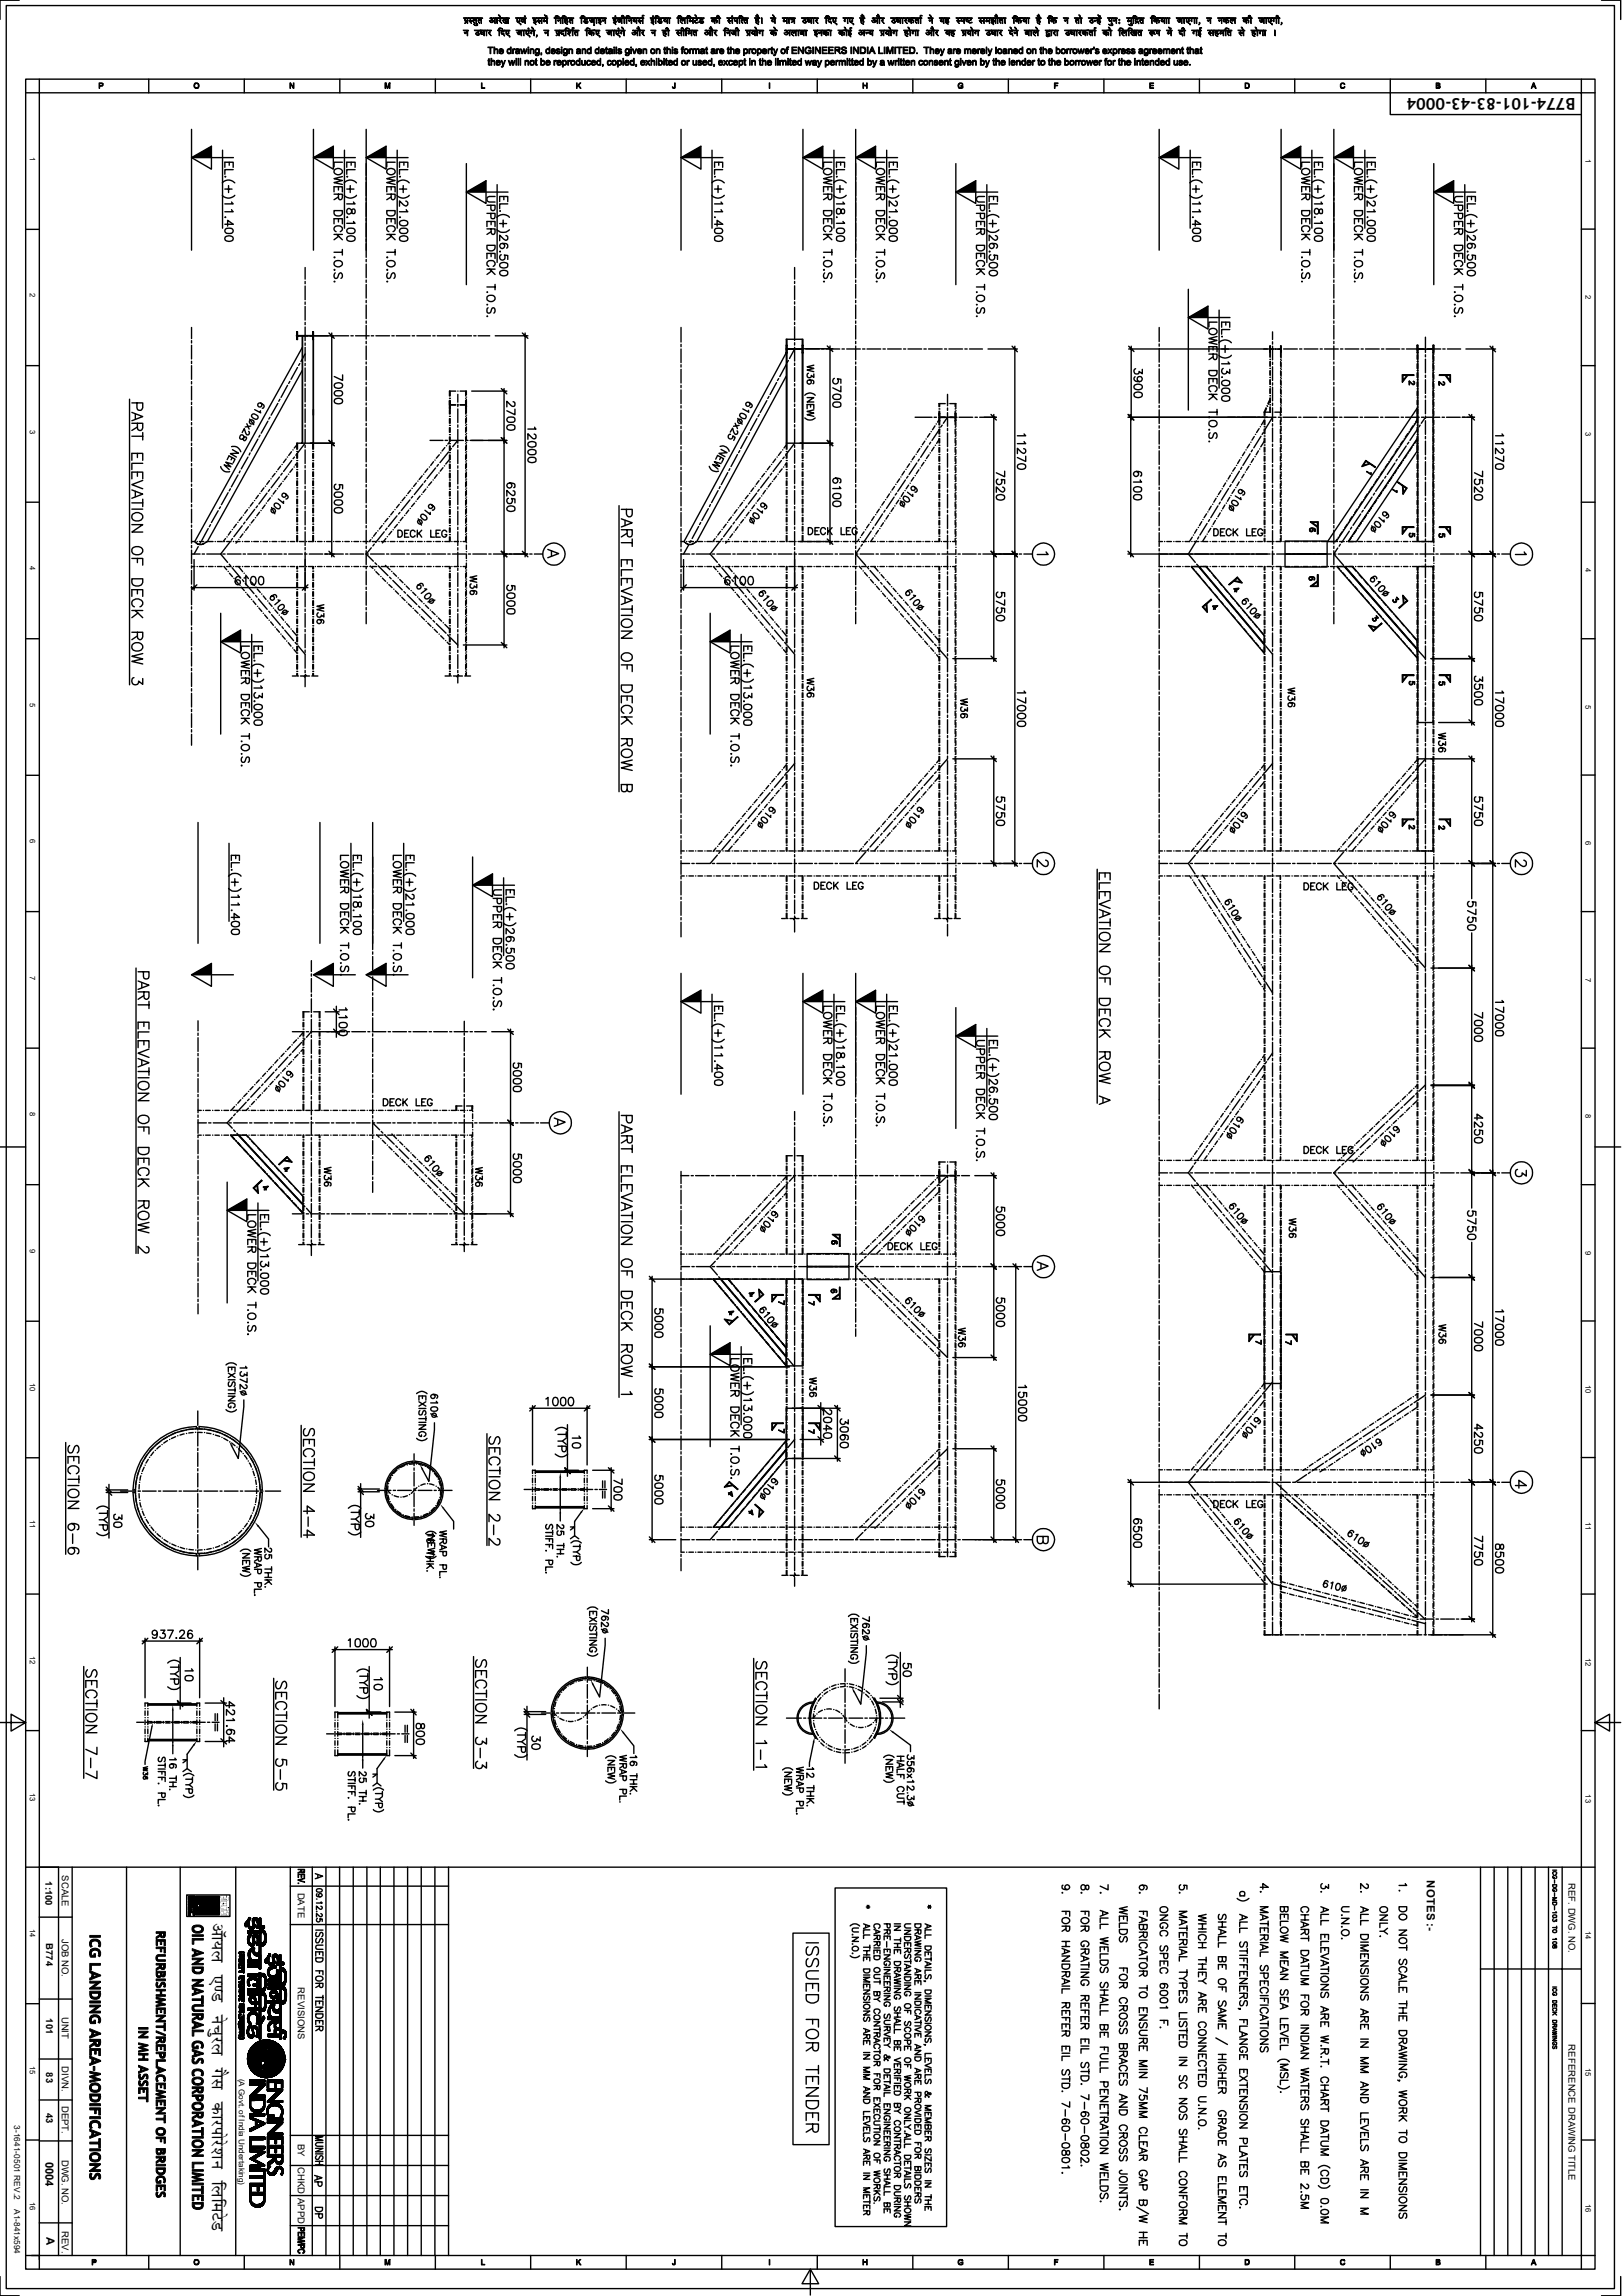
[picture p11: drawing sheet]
<svg xmlns="http://www.w3.org/2000/svg" width="297mm" height="420mm" viewBox="0 0 297 420" stroke-linecap="round" stroke-linejoin="round" font-family="sans-serif">
<defs><g id="words">
<text font-size="3.9" x="38.7" y="351.7" transform="rotate(90 38.7 351.7)">vkW;y ,.M uspqjy xSLk dkjikjss'ku fyfeVsM</text>
<text font-size="3" x="288.3" y="18" transform="rotate(-180 288.3 18)">B774-101-83-43-0004</text>
<g font-size="2.1">
<text x="261.1" y="344" transform="rotate(90 261.1 344)">NOTES :-</text>
<text x="8.3" y="395.4" transform="rotate(90 8.3 395.4)">0004</text>
<text x="8.5" y="409.2" transform="rotate(90 8.5 409.2)">A</text>
</g>
<g font-size="1.7">
<text x="8.3" y="344.1" transform="rotate(90 8.3 344.1)">1:100</text>
<text x="11.3" y="343" transform="rotate(90 11.3 343)">SCALE</text>
<text x="54.5" y="346.2" transform="rotate(90 54.5 346.2)">DATE</text>
<text x="287" y="344.5" transform="rotate(90 287 344.5)">REF. DWG. NO.</text>
<text x="8.4" y="355.5" transform="rotate(90 8.4 355.5)">B774</text>
<text x="11.3" y="354.7" transform="rotate(90 11.3 354.7)">JOB NO.</text>
<text x="54.5" y="363.5" transform="rotate(90 54.5 363.5)">REVISIONS</text>
<text x="8.4" y="369.2" transform="rotate(90 8.4 369.2)">101</text>
<text x="11.3" y="368.9" transform="rotate(90 11.3 368.9)">UNIT</text>
<text x="11.3" y="377.9" transform="rotate(90 11.3 377.9)">DIVN.</text>
<text x="287" y="373.9" transform="rotate(90 287 373.9)">REFERENCE DRAWING TITLE</text>
<text x="8.4" y="379.1" transform="rotate(90 8.4 379.1)">83</text>
<text x="8.4" y="386.5" transform="rotate(90 8.4 386.5)">43</text>
<text x="11.3" y="385.2" transform="rotate(90 11.3 385.2)">DEPT.</text>
<text x="11.3" y="395" transform="rotate(90 11.3 395)">DWG. NO.</text>
<text x="54.5" y="392.2" transform="rotate(90 54.5 392.2)">BY</text>
<text x="54.5" y="396.4" transform="rotate(90 54.5 396.4)">CHKD</text>
<text x="54.5" y="402" transform="rotate(90 54.5 402)">APPD</text>
<text x="11.3" y="408.1" transform="rotate(90 11.3 408.1)">REV.</text>
</g>
<g font-size="1.5">
<text x="43.7" y="380.2" transform="rotate(90 43.7 380.2)">(A Govt. of India Undertaking)</text>
<text x="2.6" y="388.7" transform="rotate(90 2.6 388.7)">3-1641-0501 REV.2</text>
<text x="2.6" y="404" transform="rotate(90 2.6 404)">A1-841x594</text>
</g>
<g font-size="1.4">
<text x="5.5" y="28.7" transform="rotate(90 5.5 28.7)">1</text>
<text x="290.1" y="29" transform="rotate(90 290.1 29)">1</text>
<text x="5.5" y="53.7" transform="rotate(90 5.5 53.7)">2</text>
<text x="290.1" y="54" transform="rotate(90 290.1 54)">2</text>
<text x="5.5" y="78.6" transform="rotate(90 5.5 78.6)">3</text>
<text x="290.1" y="79" transform="rotate(90 290.1 79)">3</text>
<text x="5.5" y="103.6" transform="rotate(90 5.5 103.6)">4</text>
<text x="290.1" y="104" transform="rotate(90 290.1 104)">4</text>
<text x="5.5" y="128.6" transform="rotate(90 5.5 128.6)">5</text>
<text x="290.1" y="128.9" transform="rotate(90 290.1 128.9)">5</text>
<text x="5.5" y="153.5" transform="rotate(90 5.5 153.5)">6</text>
<text x="290.1" y="153.9" transform="rotate(90 290.1 153.9)">6</text>
<text x="5.5" y="178.5" transform="rotate(90 5.5 178.5)">7</text>
<text x="290.1" y="178.9" transform="rotate(90 290.1 178.9)">7</text>
<text x="5.5" y="203.5" transform="rotate(90 5.5 203.5)">8</text>
<text x="290.1" y="203.8" transform="rotate(90 290.1 203.8)">8</text>
<text x="5.5" y="228.4" transform="rotate(90 5.5 228.4)">9</text>
<text x="290.1" y="228.8" transform="rotate(90 290.1 228.8)">9</text>
<text x="5.5" y="253" transform="rotate(90 5.5 253)">10</text>
<text x="290.1" y="253.4" transform="rotate(90 290.1 253.4)">10</text>
<text x="5.5" y="278" transform="rotate(90 5.5 278)">11</text>
<text x="290.1" y="278.3" transform="rotate(90 290.1 278.3)">11</text>
<text x="5.5" y="302.9" transform="rotate(90 5.5 302.9)">12</text>
<text x="290.1" y="303.3" transform="rotate(90 290.1 303.3)">12</text>
<text x="5.5" y="327.9" transform="rotate(90 5.5 327.9)">13</text>
<text x="290.1" y="328.2" transform="rotate(90 290.1 328.2)">13</text>
<text x="5.5" y="352.9" transform="rotate(90 5.5 352.9)">14</text>
<text x="290.1" y="353.2" transform="rotate(90 290.1 353.2)">14</text>
<text x="5.5" y="377.9" transform="rotate(90 5.5 377.9)">15</text>
<text x="290.1" y="378.2" transform="rotate(90 290.1 378.2)">15</text>
<text x="5.5" y="402.8" transform="rotate(90 5.5 402.8)">16</text>
<text x="290.1" y="403.2" transform="rotate(90 290.1 403.2)">16</text>
</g>
</g></defs>
<g fill="none" stroke="#000" stroke-width=".25">
<path d="M1.1 1h294.3v417.6h-294.3zM3.5 0h-3.5v3.6M4.7 14.5h287.2v400.6h-287.2zM7.2 14.5v2.5h-2.5M27.2 14.5v2.5M44.7 14.5v2.5M62.2 14.5v2.5M79.7 14.5v2.5M97.1 14.5v2.5M114.6 14.5v2.5M132.1 14.5v2.5M149.6 14.5v2.5"/>
<path d="M167 14.5v2.5M184.5 14.5v2.5M202 14.5v2.5M219.5 14.5v2.5M236.9 14.5v2.5M254.4 14.5v6.5h35M271.9 14.5v2.5M289.4 14.5v2.5h2.5M293.1 0h3.5v3.6M35.1 28.8l3.6 2.1v-4.1l-3.6 2h7.6M35.1 23.7v22.1M40.7 33.4a1.52 1.52 0 0 1 2.3 0"/>
<path d="M40.7 35.7a1.52 1.52 0 0 0 2.3 0M40.7 27.5v14.2M41.1 32.3h.2zM41.1 30.6v-.9h1.6v.9M41.1 34.6h1.4M41.2 39.7v.1zM41.8 34v1.2M42 29.7v.5M42.4 37l.3 .3h-1.6M42.4 38.4l.3 .3h-1.6M42.7 31h-1.6v.9M57.4 28.8l3.6 2.1v-4.1l-3.6 2h7.6"/>
<path d="M57.4 23.7v22.1M61.1 35.1v-.9h1.6v.9M61.1 38.5h1.6v.5a.84 .84 0 0 1-.8 .5 .84 .84 0 0 1-.8-.5zM61.1 35.5h1.6v.7l-.3 .3-.4-.1-.1-.9M61.3 30.9a.82 .82 0 0 1 1.4 .6 .8 .8 0 0 1-.9 .5 .8 .8 0 0 1-.7-.8zM61.9 34.2v.6M61.9 36l-.8 .5M62.7 29.7h-1.6v.8M62.7 32.3l-1.6 .4 1.6 .3-1.6 .4 1.6 .3M63 33.4a1.48 1.48 0 0 1 2.2 0M63 35.7a1.48 1.48 0 0 0 2.2 0M63 27.5v14.2"/>
<path d="M63.5 32.3h.1zM63.5 39.8h.1zM63.5 30.6v-.9h1.5v.9M63.5 34.6h1.3M63.5 38.3l.1-.1a.55 .55 0 0 1 .6 .1 .55 .55 0 0 1 .2 .6l.2 .2 .3-.1a.58 .58 0 0 0-.1-.8l-.4 .2a.55 .55 0 0 1-.2 .6 .55 .55 0 0 1-.7 0zM64.1 34v1.2M64.3 29.7v.5M64.7 37l.3 .3h-1.5M65 31h-1.5v.9M67 23.7v23.4M67 28.8l3.7 2.1v-4.1l-3.7 2h7.7M70.8 38.5h1.5v.5a.84 .84 0 0 1-.8 .5 .84 .84 0 0 1-.7-.5z"/>
<path d="M70.8 35.5h1.5v.7l-.3 .3-.4-.1v-.9M70.8 35.1v-.9h1.5v.9M71 30.9a.82 .82 0 0 1 1.3 .6 .8 .8 0 0 1-.9 .5 .8 .8 0 0 1-.6-.8zM71.6 34.2v.6M71.6 36l-.8 .5M72.3 29.7h-1.5v.8M72.3 32.3l-1.5 .4 1.5 .3-1.5 .4 1.5 .3M72.6 33.4a1.48 1.48 0 0 1 2.3 0M72.6 35.7a1.48 1.48 0 0 0 2.3 0M72.7 27.5v14.2M73.1 32.3h.2zM73.1 39.8h.2z"/>
<path d="M73.1 30.6v-.9h1.5v.9M73.1 34.6h1.3M73.8 34v1.2M73.9 29.7v.5M74.3 36.8l.3 .3v.3l-.1 .2a.44 .44 0 0 1-.7-.1l-.7-.8v1M74.3 38.4l.3 .3h-1.5M74.6 31h-1.5v.9M85.3 35.1l3.6 2.1v-4.1l-3.6 2h7.7M85.3 29.9v22.2M89.1 37.5h1.5v.7a.41 .41 0 0 1-.3 .3 .41 .41 0 0 1-.4-.1l-.1-.9M89.1 39h1.5l-.1 1h-.4l-.2-.1-.1-.9M90.6 35.9h-1.1a.52 .52 0 0 0-.4 .5 .52 .52 0 0 0 .4 .6h1.1"/>
<path d="M90.9 39.8a1.53 1.53 0 0 1 2.3 0M91 33.8v14.2M91.4 38.6h.2zM91.4 36.9v-1h1.5v1M92.2 35.9v.6M92.9 37.3h-1.5v.9M124.6 28.8l3.7 2.1v-4.1l-3.7 2h7.7M124.6 23.7v22.1M130.3 33.4a1.52 1.52 0 0 1 2.2 0M130.3 35.7a1.52 1.52 0 0 0 2.2 0M130.3 27.5v14.2M130.8 32.3h.1z"/>
<path d="M130.8 30.6v-.9h1.4v.9M130.8 34.6h1.2M130.8 39.7v.1zM131.4 34v1.2M131.5 29.7v.5M132 37l.2 .3h-1.4M132 38.4l.2 .3h-1.4M132.2 31h-1.4v.9M146.9 28.8l3.7 2.1v-4.1l-3.7 2h7.7M146.9 23.7v22.1M150.7 38.5h1.5v.5a.84 .84 0 0 1-.7 .5 .84 .84 0 0 1-.8-.5zM150.7 35.1v-.9h1.5v.9"/>
<path d="M150.7 35.5h1.5v.7l-.3 .3-.3-.1-.1-.9M150.9 30.9a.82 .82 0 0 1 1.3 .6 .8 .8 0 0 1-.8 .5 .8 .8 0 0 1-.7-.8zM151.5 34.2v.6M151.5 36l-.8 .5M152.2 29.7h-1.5v.8M152.2 32.3l-1.5 .4 1.5 .3-1.5 .4 1.5 .3M152.6 33.4a1.52 1.52 0 0 1 2.3 0M152.6 35.7a1.52 1.52 0 0 0 2.3 0M152.6 27.5v14.2M153.1 30.6v-.9h1.5v.9M153.1 34.6h1.2M153.1 32.3v.1z"/>
<path d="M153.1 39.7v.1zM153.1 38.3a.41 .41 0 0 1 .7 .1l.3 .6h.4a.58 .58 0 0 0-.2-.8l-.3 .2a.54 .54 0 0 1-.2 .6 .54 .54 0 0 1-.7 0zM153.7 34v1.2M153.8 29.7v.5M154.3 37l.3 .3h-1.5M154.6 31h-1.5v.9M156.6 23.7v23.4M156.6 28.8l3.6 2.1v-4.1l-3.6 2h7.7M160.4 38.5h1.5v.5a.84 .84 0 0 1-.8 .5 .84 .84 0 0 1-.7-.5zM160.4 35.5h1.5l-.1 .9h-.5l-.1-.9M160.4 35.1v-.9h1.5v.9M160.6 30.9a.8 .8 0 0 1 1.3 .6 .8 .8 0 0 1-.9 .5 .8 .8 0 0 1-.6-.8z"/>
<path d="M161.2 34.2v.6M161.2 36l-.8 .5M161.9 29.7h-1.5v.8M161.9 32.3l-1.5 .4 1.5 .3-1.5 .4 1.5 .3M162.2 33.4a1.52 1.52 0 0 1 2.3 0M162.2 35.7a1.52 1.52 0 0 0 2.3 0M162.3 27.5v14.2M162.7 32.3h.2zM162.7 30.6v-.9h1.5v.9M162.7 34.6h1.3M162.8 39.7v.1zM163.4 34v1.2"/>
<path d="M163.5 29.7v.5M163.9 36.8l.3 .3-.1 .5a.44 .44 0 0 1-.7-.1l-.7-.8v1M163.9 38.4l.3 .3h-1.5M164.2 31h-1.5v.9M174.9 35.1l3.7 2.1v-4.1l-3.7 2h7.7M174.9 29.9v22.2M178.7 37.5h1.5l-.1 .9-.2 .1a.39 .39 0 0 1-.5-.3v-.7M178.7 39h1.5l-.2 1h-.5l-.1-1M180.2 35.9h-1.1a.52 .52 0 0 0-.4 .5 .52 .52 0 0 0 .4 .6h1.1M180.5 39.8a1.53 1.53 0 0 1 2.3 0M180.6 33.8v14.2M181 38.6h.2z"/>
<path d="M181 36.9v-1h1.5v1M181.8 35.9v.6M182.5 37.3h-1.5v.9M212.1 28.8l3.6 2.1v-4.1l-3.6 2h7.7M212.1 23.7v22.1M217.7 33.4a1.53 1.53 0 0 1 2.3 0M217.7 35.7a1.53 1.53 0 0 0 2.3 0M217.8 27.5v14.2M218.2 32.3h.2zM218.2 39.8h.2zM218.2 30.6v-.9h1.5v.9M218.2 34.6h1.3"/>
<path d="M218.9 34v1.2M219 29.7v.5M219.5 37l.2 .3h-1.5M219.5 38.4l.2 .3h-1.5M219.7 31h-1.5v.9M234.4 28.8l3.6 2.1v-4.1l-3.6 2h7.7M234.4 23.7v22.1M238.2 38.5h1.5v.5a.81 .81 0 0 1-.7 .5 .81 .81 0 0 1-.8-.5zM238.2 35.5h1.5l-.1 .9-.3 .1-.2-.1-.1-.9M238.2 35.1v-.9h1.5v.9M238.4 30.9a.78 .78 0 0 1 .8-.1 .78 .78 0 0 1 .5 .7 .78 .78 0 0 1-.9 .5 .78 .78 0 0 1-.6-.8zM239 34.2v.6"/>
<path d="M239 36l-.8 .5M239.7 29.7h-1.5v.8M239.7 32.3l-1.5 .4 1.5 .3-1.5 .4 1.5 .3M240 33.4a1.53 1.53 0 0 1 2.3 0M240 35.7a1.53 1.53 0 0 0 2.3 0M240.1 27.5v14.2M240.5 32.3h.2zM240.5 39.8h.2zM240.5 30.6v-.9h1.5v.9M240.5 34.6h1.3M240.7 38.2a.57 .57 0 0 1 .6 .1 .57 .57 0 0 1 .2 .6l.1 .1 .2 .1a.56 .56 0 0 0 .2-.8h-.4l-.2 .4a.43 .43 0 0 1-.4 .5 .43 .43 0 0 1-.5-.4zM241.2 34v1.2"/>
<path d="M241.3 29.7v.5M241.8 37l.2 .3h-1.5M242 31h-1.5v.9M244.1 23.7v23.4M244.1 28.8l3.6 2.1v-4.1l-3.6 2h7.6M247.9 38.5h1.4v.5a.81 .81 0 0 1-.7 .5 .81 .81 0 0 1-.7-.5zM247.9 35.5h1.4l-.1 .9-.3 .1-.2-.1-.1-.9M247.9 35.1v-.9h1.4v.9M248.1 30.9a.75 .75 0 0 1 .8 0 .75 .75 0 0 1 .4 .8 .76 .76 0 0 1-.9 .3 .76 .76 0 0 1-.5-.9zM248.6 34.2v.6M248.6 36l-.7 .5M249.3 29.7h-1.4v.8"/>
<path d="M249.3 32.3l-1.4 .4 1.4 .3-1.4 .4 1.4 .3M249.7 33.4a1.53 1.53 0 0 1 2.3 0M249.7 35.7a1.53 1.53 0 0 0 2.3 0M249.8 27.5v14.2M250.2 32.3h.1zM250.2 39.8h.1zM250.2 30.6v-.9h1.5v.9M250.2 34.6h1.3M250.8 34v1.2M251 29.7v.5M251.3 36.8l.4 .3-.2 .5a.44 .44 0 0 1-.6-.1l-.7-.8v1M251.4 38.4l.3 .3h-1.5"/>
<path d="M251.7 31h-1.5v.9M262.4 35.1l3.6 2.1v-4.1l-3.6 2h7.6M262.4 29.9v22.2M266.1 37.5h1.6l-.1 .9-.2 .1-.4-.1-.1-.9M266.1 39h1.6v.7l-.2 .3h-.3l-.2-.1-.1-.9M267.7 35.9h-1.1a.52 .52 0 0 0-.5 .5 .52 .52 0 0 0 .5 .6h1.1M268 39.8a1.52 1.52 0 0 1 2.3 0M268.1 33.8v14.2M268.5 36.9v-1h1.5v1M268.6 38.5v.2zM269.3 35.9v.6M270 37.3h-1.5v.9"/>
<path d="M4.7 42h2.5M35.1 59.9v2M41.1 41h1.6l-1-.7v1.1M41.2 42l.6-.3a.61 .61 0 0 1 .9 .6 .89 .89 0 0 1-1.6 0zM41.2 43.3a.97 .97 0 0 1 1.5 .3v.1a.89 .89 0 0 1-1.6 0zM55.8 48.9v2.2M55.8 51.5v.4M55.8 52.3v2.5M55.8 55.2v.5M55.8 56v2.5M55.8 59v.4M55.8 59.8v2.5"/>
<path d="M61.1 47.1h.2zM61.1 49.4h.2zM61.1 51.5h.2zM61.1 40.9v-.9h1.6v.9M61.1 42.9h1.6M61.1 46.1h1.6M61.2 47.9a.82 .82 0 0 1 .9-.2 .82 .82 0 0 1 .6 .6 .79 .79 0 0 1-.9 .5 .79 .79 0 0 1-.7-.7zM61.3 49.9a.56 .56 0 0 0-.2 .6 .56 .56 0 0 0 .5 .4l.2-.1 .3-.7 .3-.2a.62 .62 0 0 1 0 1M61.5 42.4a.54 .54 0 0 1-.4-.7 .54 .54 0 0 1 .6-.4h.4a.54 .54 0 0 1 .6 .4 .54 .54 0 0 1-.4 .7M61.6 42.9l1.1 1M61.9 40v.6M62 43.2l-.9 .7"/>
<path d="M62.7 45.6v1.1M63.5 42l.6-.3a.63 .63 0 0 1 .9 .6 .89 .89 0 0 1-1.5 0zM63.5 43.3a.97 .97 0 0 1 1.5 .3v.1a.89 .89 0 0 1-1.5 0zM64.7 40.5l.3 .4h-1.5M67 47.5v.4M67 48.3v2.5M67 51.2v.4M67 52v2.5M67 54.9v.5M67 55.8v2.5M67 58.7v.4M67 59.5v2.5"/>
<path d="M70.8 42.9h1.5M70.8 46.1h1.5M70.8 47.1h.2zM70.8 49.4h.2zM70.8 51.5h.2zM70.8 40.9v-.9h1.5v.9M70.9 47.9a.82 .82 0 0 1 .8-.2 .82 .82 0 0 1 .6 .6 .79 .79 0 0 1-.9 .5 .79 .79 0 0 1-.6-.7zM71 49.9a.56 .56 0 0 0-.2 .6 .56 .56 0 0 0 .4 .4l.2-.1 .3-.7 .4-.2a.69 .69 0 0 1 0 1M71.2 42.4a.54 .54 0 0 1-.4-.7 .54 .54 0 0 1 .6-.4 .61 .61 0 0 1 .8 .2 .61 .61 0 0 1-.1 .8l-.2 .1M71.3 42.9l1 1M71.6 40v.6M71.6 43.2l-.8 .7"/>
<path d="M72.3 45.6v1.1M73.2 40.5a.97 .97 0 0 1 1.4 .2v.2a.85 .85 0 0 1-.7 .4 .85 .85 0 0 1-.8-.4zM73.2 42l.6-.3a.61 .61 0 0 1 .8 .6 .89 .89 0 0 1-1.5 0zM73.2 43.3a.97 .97 0 0 1 1.4 .3v.1a.89 .89 0 0 1-1.5 0zM89.1 49.2h1.5M89.1 52.5h1.5M89.1 53.4h.1zM89.1 55.7h.1zM89.1 41.4v-.9h1.5v.9M89.1 47.3v-.9h1.5v.9M89.1 44.9h1.5v.5a.78 .78 0 0 1-.7 .5 .78 .78 0 0 1-.8-.5zM89.1 41.9h1.5l-.1 .9-.3 .1-.2-.1-.1-.9"/>
<path d="M89.2 54.3a.81 .81 0 0 1 .8-.3 .81 .81 0 0 1 .6 .7 .78 .78 0 0 1-.9 .5 .78 .78 0 0 1-.6-.8zM89.2 57.8v.1zM89.3 56.3a.53 .53 0 0 0-.2 .6 .53 .53 0 0 0 .4 .4l.3-.3 .3-.7h.3a.63 .63 0 0 1 0 1M89.5 48.7a.55 .55 0 0 1-.4-.6 .55 .55 0 0 1 .6-.4 .68 .68 0 0 1 .9 .7l-.3 .3M89.6 49.2l1 1M89.9 40.5v.6M89.9 46.4v.5M89.9 42.4l-.8 .5M90 49.6l-.9 .6M90.6 52v1M90.9 42a1.62 1.62 0 0 0 2.3 0M91.4 46h.2z"/>
<path d="M91.4 40.9h1.3M91.5 48.2a1.16 1.16 0 0 1 1.4 0 .55 .55 0 0 1-.2 .7 .7 .7 0 0 1-.9 .1 .7 .7 0 0 1-.3-.8zM91.5 49.7a1.16 1.16 0 0 1 1.4 0 .57 .57 0 0 1-.2 .7 .7 .7 0 0 1-.9 0 .7 .7 0 0 1-.3-.7zM91.7 46.6a.52 .52 0 0 0-.1 .8 .52 .52 0 0 0 .7 0 .52 .52 0 0 0 0-.7h.6v.8M91.9 44.5a.47 .47 0 0 1 .4 .7 .47 .47 0 0 1-.8 .1 .47 .47 0 0 1 .2-.7h1a.46 .46 0 0 1 0 .8M92.1 40.3v1.2M92.6 43.1a.44 .44 0 0 1 .3 .4 .44 .44 0 0 1-.2 .4l-.5-.2-.8-.7v1M124.6 59.9v2.7M130.8 41h1.4l-1-.7v1.1M130.8 42l.6-.3a.61 .61 0 0 1 .8 .6 .85 .85 0 0 1-1.4 0zM130.8 43.3a.97 .97 0 0 1 1.4 .3v.1a.85 .85 0 0 1-1.4 0zM145.4 48.9v2.2"/>
<path d="M145.4 51.5v.4M145.4 52.3v2.5M145.4 55.2v.4M145.4 56v2.5M145.4 59v.4M145.4 59.8v2.5M150.7 47.1h.2zM150.7 49.4h.2zM150.7 51.5h.2zM150.7 40.9v-.9h1.5v.9M150.7 42.9h1.5M150.7 46.1h1.5"/>
<path d="M150.8 47.9a.82 .82 0 0 1 .8-.2 .82 .82 0 0 1 .6 .6 .79 .79 0 0 1-.8 .5 .79 .79 0 0 1-.7-.7zM150.9 49.9a.55 .55 0 0 0-.2 .6 .55 .55 0 0 0 .5 .4l.2-.1 .2-.7 .4-.2a.69 .69 0 0 1 0 1M151.1 42.4a.54 .54 0 0 1-.4-.7 .54 .54 0 0 1 .6-.4 .61 .61 0 0 1 .8 .2 .61 .61 0 0 1-.1 .8l-.2 .1M151.2 42.9l1 1M151.5 40v.6M151.6 43.2l-.9 .7M152.2 45.6v1.1M153.1 42l.6-.3a.61 .61 0 0 1 .9 .6 .85 .85 0 0 1-1.5 0zM153.1 43.3a.97 .97 0 0 1 1.5 .3v.1a.85 .85 0 0 1-1.5 0zM154.3 40.5l.3 .4h-1.5M156.6 47.5v.4M156.6 48.3v2.5"/>
<path d="M156.6 51.2v.4M156.6 52v2.5M156.6 54.9v.5M156.6 55.8v2.5M156.6 58.7v.4M156.6 59.5v2.5M160.4 42.9h1.5M160.4 46.1h1.5M160.4 47.1h.1zM160.4 49.4h.1zM160.4 51.5h.1zM160.4 40.9v-.9h1.5v.9"/>
<path d="M160.4 47.9a.82 .82 0 0 1 .9-.2 .82 .82 0 0 1 .6 .6 .79 .79 0 0 1-.9 .5 .79 .79 0 0 1-.6-.7zM160.6 49.9a.54 .54 0 0 0-.3 .6 .54 .54 0 0 0 .5 .4l.2-.1 .3-.7 .4-.2a.69 .69 0 0 1 0 1M160.7 42.4a.54 .54 0 0 1-.3-.7 .54 .54 0 0 1 .6-.4 .61 .61 0 0 1 .7 .2 .61 .61 0 0 1 0 .8l-.2 .1M160.9 42.9l1 1M161.2 40v.6M161.2 43.2l-.8 .7M161.9 45.6v1.1M162.8 40.5a.97 .97 0 0 1 1.4 .2v.2a.94 .94 0 0 1-1.4 .2zM162.8 42l.6-.3a.61 .61 0 0 1 .8 .6 .85 .85 0 0 1-1.5 0zM162.8 43.3a.97 .97 0 0 1 1.4 .3v.1a.85 .85 0 0 1-1.5 0zM178.7 53.4h.1zM178.7 55.7h.1z"/>
<path d="M178.7 57.9h.1zM178.7 41.4v-.9h1.5v.9M178.7 47.3v-.9h1.5v.9M178.7 44.9h1.5v.5a.78 .78 0 0 1-.8 .5 .78 .78 0 0 1-.7-.5zM178.7 41.9h1.5l-.1 .9-.2 .1-.4-.1v-.9M178.7 49.2h1.5M178.7 52.5h1.5M178.8 54.3a.75 .75 0 0 1 .9-.3 .75 .75 0 0 1 .4 .9 .74 .74 0 0 1-.9 .3 .74 .74 0 0 1-.4-.9zM178.9 56.3a.53 .53 0 0 0-.2 .6 .53 .53 0 0 0 .4 .4l.3-.3 .2-.6 .4-.1a.63 .63 0 0 1 0 1M179 48.7a.55 .55 0 0 1-.3-.6 .55 .55 0 0 1 .6-.4 .65 .65 0 0 1 .7 .1 .65 .65 0 0 1 .1 .7l-.3 .2M179.2 49.2l1 1M179.5 40.5v.6"/>
<path d="M179.5 46.4v.5M179.5 42.4l-.8 .5M179.5 49.6l-.8 .6M180.2 52v1M180.5 42a1.62 1.62 0 0 0 2.3 0M181 46h.2zM181 40.9h1.3M181.1 48.2a.99 .99 0 0 1 1.4 .2v.2a.89 .89 0 0 1-1.5 0zM181.1 49.7a.99 .99 0 0 1 1.4 .2 .78 .78 0 0 1-.7 .6 .78 .78 0 0 1-.8-.6zM181.3 46.6a.52 .52 0 0 0-.2 .8 .52 .52 0 0 0 .8 0 .52 .52 0 0 0 0-.7h.6v.8M181.5 44.5a.47 .47 0 0 1 .4 .7 .47 .47 0 0 1-.8 .1 .47 .47 0 0 1 .1-.7l.3-.1a.69 .69 0 0 1 1 .6l-.2 .3M181.7 40.3v1.2"/>
<path d="M182.2 43.1a.44 .44 0 0 1 .3 .7 .44 .44 0 0 1-.8-.1l-.7-.7v1M212.1 59.9v2.6M217.5 58.1l3.6 2.1v-4.2l-3.6 2.1h7.6M217.5 52.9v22.1M218.2 41h1.5l-1-.7v1.1M218.3 42l.2-.2h1a.51 .51 0 0 1 0 .9h-.4a.61 .61 0 0 1-.9-.5zM218.3 43.3a1.16 1.16 0 0 1 1.4 0 .55 .55 0 0 1-.2 .8 .7 .7 0 0 1-.9 0 .7 .7 0 0 1-.3-.8zM222.7 58.9h-1.5v.9M223.1 56.7v14.3M223.6 59.9v-1h1.4v1M224.3 58.9v.6M238.2 42.9h1.5"/>
<path d="M238.2 46.1h1.5M238.2 40.9v-.9h1.5v.9M238.3 47v.2zM238.3 49.3v.1zM238.3 51.4v.2zM238.3 47.9a.82 .82 0 0 1 .8-.2 .82 .82 0 0 1 .6 .6 .77 .77 0 0 1-.9 .5 .77 .77 0 0 1-.6-.7zM238.4 49.9a.56 .56 0 0 0-.2 .6 .56 .56 0 0 0 .4 .4l.2-.1 .3-.6 .3-.3a.59 .59 0 0 1 .1 1M238.5 42.4a.55 .55 0 0 1-.3-.6 .55 .55 0 0 1 .6-.5 .67 .67 0 0 1 .9 .7l-.3 .4M238.7 42.9l1 1M239 40v.6M239.1 43.2l-.9 .7M239.7 45.6v1.1"/>
<path d="M240.6 42l.2-.2h1a.51 .51 0 0 1 0 .9h-.4a.61 .61 0 0 1-.9-.5zM240.6 43.3a1.16 1.16 0 0 1 1.4 0 .55 .55 0 0 1-.2 .8 .7 .7 0 0 1-.9 0 .7 .7 0 0 1-.3-.8zM241.8 40.5l.2 .4h-1.5M244.1 47.5v.4M244.1 48.3v2.5M244.1 51.2v.4M244.1 52v2.5M244.1 54.9v.5M244.1 55.8v2.5M244.1 58.7v.4M244.1 59.5v2.5M247.9 40.9v-.9h1.4v.9"/>
<path d="M247.9 42.9h1.4M247.9 46.1h1.4M247.9 47v.2zM247.9 49.3v.1zM247.9 51.4v.2zM247.9 47.9a.77 .77 0 0 1 1-.3 .77 .77 0 0 1 .4 .9 .77 .77 0 0 1-.9 .3 .77 .77 0 0 1-.5-.9zM248.1 49.9a.56 .56 0 0 0-.3 .6 .56 .56 0 0 0 .5 .4l.2-.1 .3-.8 .3-.1a.69 .69 0 0 1 0 1M248.2 42.4a.55 .55 0 0 1-.3-.6 .55 .55 0 0 1 .5-.5h.4a.55 .55 0 0 1 .5 .5 .55 .55 0 0 1-.3 .6M248.4 42.9l.9 1M248.6 40v.6M248.7 43.2l-.8 .7M249.3 45.6v1.1"/>
<path d="M250.3 40.5a1.16 1.16 0 0 1 1.3 0 .57 .57 0 0 1-.2 .7 .7 .7 0 0 1-.8 .1 .7 .7 0 0 1-.3-.8zM250.3 42l.2-.2h.9a.51 .51 0 0 1 0 .9h-.4a.61 .61 0 0 1-.8-.5zM250.3 43.3a1.16 1.16 0 0 1 1.3 0 .55 .55 0 0 1-.2 .8 .7 .7 0 0 1-.8 0 .7 .7 0 0 1-.3-.8zM266.1 53.4h.2zM266.1 55.7h.2zM266.1 57.9h.2zM266.1 41.4v-.9h1.6v.9M266.1 47.3v-.9h1.6v.9M266.1 44.9h1.6v.5a.82 .82 0 0 1-.8 .5 .82 .82 0 0 1-.8-.5zM266.1 41.9h1.6v.6l-.3 .4-.4-.1v-.9M266.1 49.2h1.6M266.1 52.5h1.6"/>
<path d="M266.2 54.3a.82 .82 0 0 1 .9-.3 .82 .82 0 0 1 .6 .7 .8 .8 0 0 1-.9 .5 .8 .8 0 0 1-.7-.8zM266.4 56.3a.53 .53 0 0 0-.3 .6 .53 .53 0 0 0 .5 .4l.2-.2 .3-.7 .4-.1a.63 .63 0 0 1 0 1M266.5 48.7a.54 .54 0 0 1-.4-.6 .54 .54 0 0 1 .6-.4 .61 .61 0 0 1 .8 .1 .61 .61 0 0 1 0 .8l-.2 .1M266.7 49.2l1 1M267 40.5v.6M267 46.4v.5M267 42.4l-.9 .5M267 49.6l-.9 .6M267.7 52v1M268 42a1.61 1.61 0 0 0 2.3 0M268.5 40.9h1.3M268.6 45.9v.2z"/>
<path d="M268.6 48.2a.97 .97 0 0 1 1.4 .2v.2a.85 .85 0 0 1-1.5 0zM268.6 49.7a.97 .97 0 0 1 1.4 .2 .78 .78 0 0 1-.7 .6 .78 .78 0 0 1-.8-.5zM268.8 46.6a.53 .53 0 0 0-.2 .8 .53 .53 0 0 0 .8 0 .53 .53 0 0 0 0-.7h.6v.8M269 44.5a.47 .47 0 0 1 .4 .7 .47 .47 0 0 1-.8 .1 .47 .47 0 0 1 .1-.7l.3-.1a.69 .69 0 0 1 1 .6l-.2 .3M269.2 40.3v1.2M269.6 43.1l.3 .1a.44 .44 0 0 1-.1 .7 .44 .44 0 0 1-.6-.2l-.7-.7v1M289.4 41.9h2.5M4.7 66.9h2.5M23.7 73v52.3M24.1 73.7h2v.9a.53 .53 0 0 1-.5 .5 .53 .53 0 0 1-.5-.5v-.9M24.1 77.4h2v.9l-.2 .4h-.4l-.3-.1-.1-1.2M24.1 75.4l2 .8-2 .8"/>
<path d="M24.1 79.8h2M24.8 75.7v1M25.1 78.1l-1 .6M26.1 79.1v1.4M35.1 62.3v.4M35.1 63.2v2.5M35.1 66.1v.4M35.1 66.9v2.5M35.1 69.8v.4M35.1 70.7v2.5M35.1 73.6v.4M35.1 74.4v2.5"/>
<path d="M35.1 77.3v.4M35.1 78.1v2.5M44.1 79.5h.2a.6 .6 0 0 1 .2 .9l.3 .2a.47 .47 0 0 0 .2-.6l-.2-.1-.4 .4h-.3l-.2-.2zM45.2 77.5l.4 1M45.5 78.9l.1 .1v.5h-.5l-.4-1.1-.4 .7M45.7 76.7l.7 1M45.9 77.9l-1 .2M46.1 75.9a.74 .74 0 0 1 1.1 .6l-.4 .2-.3-.1a.54 .54 0 0 1-.4-.7zM46.6 74.9l1.1 .6v-.4M47.6 79.6l-.2 .4M47.8 73.7a.39 .39 0 0 1 0 .7 .39 .39 0 0 1-.6-.1 .39 .39 0 0 1 .3-.6h.3a.57 .57 0 0 1 .5 .8l-.3 .2M49 77l-1.2 2.2"/>
<path d="M49.4 76.3l-.2 .4M50.8 73.8l-1.2 2.1M51.2 73l-.2 .4M52.6 70.5l-1.2 2.2M53 69.8l-.2 .3M54.3 60.7h.1v1.4h-.1zM54.4 61.4h2.8M54.4 67.2l-1.1 2.2M54.9 66.5l-.2 .3M55.3 63.5l-19.7 35.6h-.5M55.3 67.7l-17.4 31.4M55.3 61.4v19.7"/>
<path d="M55.4 61.4v19.7M55.8 64.7l-.7 1.4M55.8 62.7v.5M55.8 63.5v2.5M55.8 66.5v.4M55.8 67.3v2.5M55.8 70.2v.4M55.8 71v2.5M55.8 74v.4M55.8 74.8v2.5M55.8 77.7v.4M55.8 78.5v2.5"/>
<path d="M57.2 60.7h.2v1.4h-.2zM57.3 62.1v19M57.4 74.9v1M57.4 62.1v20.1M60.2 60.9l1 1M60.7 60.9v41M61.2 61.4h-7M61.3 70.2a.97 .97 0 0 1 1.4 .2v.2a.85 .85 0 0 1-.8 .4 .85 .85 0 0 1-.7-.4zM61.3 71.7l.5-.2a.61 .61 0 0 1 .9 .5 .89 .89 0 0 1-1.5 0zM61.3 73.1a.94 .94 0 0 1 1.4 .2v.1a.89 .89 0 0 1-1.5 0zM61.3 61.4h2.5M62.7 68.6v1l-1.5-.7"/>
<path d="M64.2 61.4h.4M65.1 61.4h2.5M67 62.4v.5M67 63.3v2.5M67 66.2v.4M67 67v2.5M67 69.9v.5M67 70.8v2.5M67 73.7v.4M67 74.5v2.5M67 77.4v.5M67 78.3v2.5"/>
<path d="M67.9 61.4h.5M68.8 61.4h2.5M71.7 61.4h.4M72.5 61.4h2.5M75.4 61.4h.5M76.3 61.4h2.5M79.2 61.4h.4M80 61.4h2.5M82.3 73.4h.1M82.3 73.2v1.6h.1v-1.6M82.3 72.9h.1M82.3 74.5h.1"/>
<path d="M82.3 76.2h.1M82.3 77.8h.1M82.3 79.5h.1M82.3 74.9v.8M82.3 76.6v.8M82.3 78.2v.9M82.3 79.9v.8M82.4 74h1M82.4 74.1h1M82.4 72.9h.1M82.4 74.5h.1M82.4 76.2h.1"/>
<path d="M82.4 77.8h.1M82.4 79.5h.1M82.4 71.5v.9M82.4 74.9v.8M82.4 76.6v.8M82.4 78.2v.9M82.4 79.9v.8M82.9 61.4h.5M83.4 71.5h-1.1v.9M83.8 72.1v1.5M83.8 74v.4M83.8 74.8v2.5"/>
<path d="M83.8 77.7v.4M83.8 78.6v2.5M83.8 74.1h.1M83.8 61.4h2.5M83.8 74h.1M83.8 71.5h.1M84.2 74.1h1M84.2 74h1M84.2 71.5h1.1v.7M85.2 73.4h.1M85.2 73.2v1.6h.1M85.2 71.5v.9"/>
<path d="M85.2 74.9v.8M85.2 76.6v.8M85.2 78.2v.9M85.2 79.9v.8M85.2 72.9h.1M85.2 74.5h.1M85.2 76.2h.1M85.2 77.8h.1M85.2 79.5h.1M85.3 73.1v2.5M85.3 76.4v.8M85.3 78.1v.8"/>
<path d="M85.3 79.7v.9M85.3 72.6h.1M85.3 74.3h.1M85.3 75.9h.1M85.3 77.6h.1M85.3 79.3h.1M86.3 71.5h6.5M86.7 61.4h.4M87.5 61.4h2.1M90.6 61.4h6M91.7 71.1l1.1 1M92.2 71.1v47.4"/>
<path d="M92.8 76.5l.2-.2h1a.51 .51 0 0 1 0 .9l-.4 .1a.61 .61 0 0 1-.8-.6zM92.8 77.9a1.16 1.16 0 0 1 1.4 0 .55 .55 0 0 1-.2 .7 .7 .7 0 0 1-.9 .1 .7 .7 0 0 1-.3-.8zM93.9 73.5a.44 .44 0 0 1 .4 .4 .44 .44 0 0 1-.3 .4h-.3l-.9-.9v1M94.2 74.8v1.1l-1.4-.8M95.6 60.9l1 1M96.1 60.9v41M97.7 79.4l.4 .3-.1 .4-.2 .2-.3-.1-.9-.9v1M97.8 78.1l.3 .4h-1.5M124.6 63v.4M124.6 63.8v2.5M124.6 66.7v.4M124.6 67.6v2.5"/>
<path d="M124.6 70.5v.4M124.6 71.3v2.5M124.6 74.2v.4M124.6 75.1v2.5M124.6 78v.4M124.6 78.8v2.5M133.7 79.5a.43 .43 0 0 0-.4 .5 .43 .43 0 0 0 .5 .3 .43 .43 0 0 0 .3-.6l.4 .3-.2 .6M134.5 77.4l.5 1M134.9 78.8l.1 .2-.1 .4-.3 .1a1.44 1.44 0 0 1-.5-1.2l-.5 .7M135 76.5l.8 1.1M135.3 77.8l-1.1 .2M135.4 75.7a.7 .7 0 0 1 .8 0 .7 .7 0 0 1 .3 .8 .7 .7 0 0 1-.8-.1 .7 .7 0 0 1-.3-.7z"/>
<path d="M135.9 74.8l1.1 .6v-.3M136.7 79.8l-1.1 2.2M137.1 73.6a.39 .39 0 0 1 .1 .6 .39 .39 0 0 1-.7-.1 .39 .39 0 0 1 .3-.5h.3a.63 .63 0 0 1 .5 .8l-.3 .1M137.2 79.1l-.3 .4M138.5 76.6l-1.2 2.1M138.9 75.8l-.2 .4M140.3 73.3l-1.2 2.2M140.7 72.5l-.2 .4M142.1 70l-1.2 2.2M142.5 69.3l-.2 .3M143.8 63.8h2.4M143.9 64.5l-18.7 34.6 .6 .4 .7 .1 1-.5 16.4-30.3"/>
<path d="M143.9 63.2h.1v1.4h-.1zM143.9 66.7l-1.2 2.2M144 63.9h2.8M144 62.1v20.1M144.3 66l-.2 .3M145.4 62.7v.4M145.4 63.5v2.5M145.4 66.4v.4M145.4 67.3v2.5M145.4 70.2v.4M145.4 71v2.5M145.4 73.9v.4"/>
<path d="M145.4 74.8v2.5M145.4 77.7v.4M145.4 78.5v2.5M145.4 63.8l-.9 1.8M146.6 63.8h.4M146.8 63.2h.1v1.4h-.1zM146.8 62.1v20.1M147.3 72.3a1.27 1.27 0 0 1 1.9 0M147.3 76.5a1.37 1.37 0 0 0 1.9 0M147.4 63.8h2.5M147.7 72.7h1.2l-1.2 .8h1.2M147.7 74.8v-.8h1.2v.8"/>
<path d="M148 68.3a.41 .41 0 0 0-.3 .5 .41 .41 0 0 0 .4 .3 .41 .41 0 0 0 .4-.4l.4 .3v-.6M148.1 69.5a.39 .39 0 0 1 .3 .6 .39 .39 0 0 1-.6 .1 .39 .39 0 0 1 .1-.6l.2-.1a.54 .54 0 0 1 .8 .5l-.1 .2M148.3 74v.5M148.9 66.8l-1.2 .3 1.2 .3-1.2 .3 1.2 .3M148.9 75l-1.2 .3 1.2 .3-1.2 .3 1.2 .3M150.4 63.8h.4M151.2 63.8h2.5M151.4 63.3l1 1M151.9 63.3v36.3M152.4 63.8h-8.4M152.5 72.3a1.16 1.16 0 0 1 1.3 0 .57 .57 0 0 1-.2 .7l-.4 .1a.61 .61 0 0 1-.8-.6zM152.5 73.7l.2-.1h.9a.48 .48 0 0 1 0 .8 .7 .7 0 0 1-.8 .1 .7 .7 0 0 1-.3-.8z"/>
<path d="M152.7 69.2a.53 .53 0 0 0-.2 .8 .53 .53 0 0 0 .7 .1 .53 .53 0 0 0 0-.8l.7 .1v.7M153.9 70.7v1l-1.5-.7M154.1 63.8h.4M154.9 63.8h2.5M156.6 62.4v.5M156.6 63.3v2.5M156.6 66.2v.4M156.6 67v2.5M156.6 69.9v.5M156.6 70.8v2.5M156.6 73.7v.4M156.6 74.5v2.5"/>
<path d="M156.6 77.4v.5M156.6 78.3v2.5M157.9 63.8h.4M158.7 63.8h2.5M161.6 63.8h.4M162.4 63.8h2.5M165.4 63.8h.3M166.2 63.8h2.5M167.5 76.3h3.1M169.1 63.8h.4M169.9 63.8h2.5M170.2 79.3l-.5 .7"/>
<path d="M170.4 79h.1M170.9 76.3h.5M171.1 77.9l-.5 .7M171.3 77.6h.1M171.8 76.3h2.5M171.8 76.8l-.2 .4M171.8 77h.2M171.8 75.6h.2M171.8 74.8h.1M171.8 76.5h.1M171.8 78.1h.1M171.8 79.8h.1"/>
<path d="M171.8 75.2v2.5M171.8 78.5v.9M172 76.4h1M172 76.3h1M172 74.8h.1M172 76.5h.1M172 78.1h.1M172 79.8h.1M172 73.8v.6M172 75.2v2.5M172 79.4v-.9l-1.4 2.1M172.4 77.8l-.2 .3"/>
<path d="M172.8 63.8h.4M173 73.8h-1.2v.6M173.4 73.8h.1M173.4 76.3h.1M173.4 76.3l-.8 1.1M173.4 72.1v2.1M173.4 74.6v.5M173.4 75.5v2.5M173.4 78.4v.4M173.4 79.2v2.5M173.4 76.4h.1M173.7 63.8h2.4"/>
<path d="M173.8 76.4h1M173.8 73.8h1.1v1M173.8 76.3h1M174.7 76.3h.4M174.8 75.6h.1M174.8 73.8v.6M174.8 75.2v2.5M174.8 78.5v.9M174.8 74.8h.1M174.8 76.5h.1M174.8 78.1h.1M174.8 79.8h.1"/>
<path d="M174.9 75.6v1.4h-.1M174.9 77.3v.8M174.9 78.9v.9M174.9 75.1h.1M174.9 76.8h.1M174.9 78.5h.1M175.5 76.3h2.5M176.6 63.8h.4M177.4 63.8h2.4M178.4 76.3h.5M179.3 76.3h3M180.8 63.8h5.4"/>
<path d="M181.4 75.8l.9 1M181.9 75.8v45.2M185.2 63.3l1 1M185.7 63.3v95.2M187.4 79.4l.3 .3h-1.5M206.4 75.8l1 1M206.5 63.8h27.2M206.5 75.8l1 1M206.5 63.3l1 1M206.9 75.8v26.1M207 63.3v13.5M207.6 70.5a.97 .97 0 0 1 1.4 .2v.2a.89 .89 0 0 1-1.5 0z"/>
<path d="M207.6 71.9a.97 .97 0 0 1 1.4 .2v.2a.85 .85 0 0 1-.7 .4 .85 .85 0 0 1-.8-.4zM207.7 68.9a.43 .43 0 0 0-.1 .7 .84 .84 0 0 0 1.4-.3 .48 .48 0 0 0-.4-.4 .48 .48 0 0 0-.5 .4 .48 .48 0 0 0 .4 .5M207.8 67.4a.5 .5 0 0 0-.2 .9 .5 .5 0 0 0 .8-.4l.6 .5v-.8M212.1 62.9v.4M212.1 63.8v2.5M212.1 66.7v.4M212.1 67.5v2.5M212.1 70.4v.4M212.1 71.2v2.5M212.1 74.2v.3M212.1 75v2.5M212.1 77.9v.4"/>
<path d="M212.1 78.7v2.5M221.2 64.3v-.9h1.5v.9M221.2 70.2v-.9h1.5v.9M221.2 67.8h1.5v.5a.81 .81 0 0 1-.7 .5 .81 .81 0 0 1-.8-.5zM221.2 64.8h1.5l-.1 .9-.3 .1-.2-.2-.1-.8M221.2 72.1h1.5M221.2 75.4h1.5M221.3 76.2v.2zM221.3 78.5v.2zM221.3 77.2a.82 .82 0 0 1 .8-.3 .82 .82 0 0 1 .6 .7 .77 .77 0 0 1-.8 .5 .77 .77 0 0 1-.7-.8zM221.4 60.2a.78 .78 0 0 1 .9-.1 .78 .78 0 0 1 .4 .7 .78 .78 0 0 1-.8 .4 .78 .78 0 0 1-.7-.7zM221.4 79.2a.56 .56 0 0 0-.2 .5 .56 .56 0 0 0 .5 .5l.2-.1 .2-.6 .3-.3a.59 .59 0 0 1 .1 1"/>
<path d="M221.6 71.6a.55 .55 0 0 1-.4-.6 .55 .55 0 0 1 .6-.4 .67 .67 0 0 1 .9 .6l-.3 .4M221.7 72.1l1 1M222 63.4v.6M222 69.3v.5M222 65.3l-.8 .5M222.1 72.5l-.9 .6M222.7 61.6l-1.5 .3 1.5 .4-1.5 .4 1.5 .3M222.7 74.9v1M223.1 62.7a1.53 1.53 0 0 1 2.2 0M223.1 65a1.53 1.53 0 0 0 2.2 0M223.6 61.6h.1zM223.6 69h.1z"/>
<path d="M223.6 69.8a1.16 1.16 0 0 1 1.4 0 .54 .54 0 0 1-.3 .7 .69 .69 0 0 1-.8 0 .69 .69 0 0 1-.3-.7zM223.6 71.2l.6-.2a.61 .61 0 0 1 .8 .5 .79 .79 0 0 1-1.1 .4 .48 .48 0 0 1-.3-.7zM223.6 72.6a1.16 1.16 0 0 1 1.4 0 .52 .52 0 0 1-.3 .7 .69 .69 0 0 1-.8 .1 .69 .69 0 0 1-.3-.8zM223.9 67.4a.5 .5 0 0 0-.2 .9 .5 .5 0 0 0 .8-.4l.5 .4v-.7M224.2 63.2v1.3M224.7 66.2l.3 .3h-1.4M225 60.3h-1.4v.8M229.5 79.8l-.4 .7M229.7 79.5h.1M230.4 78.4l-.4 .7M230.6 78.1h.1M230.8 79.8l-1.4 2.1"/>
<path d="M231.2 79.1l-.2 .4M231.4 76.9l-.6 .8M231.4 75.4h1.1M231.4 76.4h.1M231.4 79.8h.1M231.4 78.1h.1M231.4 75.4v.6M231.4 76.8v.9M231.4 78.5v.8M231.5 76.4h.1M231.5 79.8h.1M231.5 78.1h.1"/>
<path d="M231.5 76.8v.9M231.5 78.5v.8M231.7 74.6l-.3 .8M231.8 74.7l-.3 .7v.6M231.9 74.2h.1M231.9 74.3h.1M232.4 74.5v.9M232.4 64.4h.1M232.4 73l-.4 .8M232.4 73.3l-.3 .7M232.4 65.3v-2l.1 2M232.4 66.1v.9"/>
<path d="M232.4 67.8v.8M232.4 69.5v.8M232.4 71.1v.9M232.4 72.8v.8M232.4 65.7h.1M232.4 67.4h.1M232.4 69h.1M232.4 70.7h.1M232.4 72.4h.1M232.4 74h.1M232.5 66.1v.9M232.5 67.8v.8"/>
<path d="M232.5 69.5v.8M232.5 71.1v.9M232.5 72.8v.8M232.5 63.9h.5M232.5 74.5v.9M232.9 75.4h.1M232.9 60.7v1.4M232.9 62.5v.4M232.9 63.3v2.5M232.9 66.3v.4M232.9 67.1v2.5M232.9 70v.4"/>
<path d="M232.9 70.8v2.5M232.9 73.7v.5M232.9 74.6v2.5M232.9 77.5v.4M232.9 78.3v2.5M232.9 76.3l-1.5 2.4M233.3 75.4h1.1M233.4 63.9h.1M233.5 76.3h-27.1M233.8 63.9h.6M233.9 76.3h.5M234.3 75.4v.6"/>
<path d="M234.3 76.8v.9M234.3 78.5v.8M234.3 76.4h.1M234.3 79.8h.1M234.3 78.1h.1M234.4 64.4v-1.1v2.2M234.4 74.5v.9M234.4 66.1v.9M234.4 67.8v.8M234.4 69.5v.8M234.4 71.1v.9M234.4 72.8v.8"/>
<path d="M234.4 65.7h.1M234.4 67.4h.1M234.4 69h.1M234.4 70.7h.1M234.4 72.4h.1M234.4 74h.1M234.4 66.3v.9M234.4 68v.8M234.4 69.7v.8M234.4 71.3v.8M234.4 73v.8M234.4 74.6v.9"/>
<path d="M234.4 76.3v.8M234.4 78v.8M234.4 79.6v.9M234.4 65.9h.1M234.4 67.6h.1M234.4 69.3h.1M234.4 70.9h.1M234.4 72.6h.1M234.4 74.3h.1M234.4 75.9h.1M234.4 77.6h.1M234.4 79.2h.1"/>
<path d="M234.4 64.4v.9M234.5 63.8h-.7M234.8 76.3h2.5M234.9 63.8h2.5M237.7 76.3h.4M237.8 63.8h.5M238.5 76.3h2.5M238.7 63.8h2.5M241.4 76.3h.5M241.6 63.8h.4M242.3 76.3h2.5M242.4 63.8h2.5"/>
<path d="M244.1 62.4v.5M244.1 63.3v2.5M244.1 66.2v.4M244.1 67v2.5M244.1 69.9v.5M244.1 70.8v2.5M244.1 73.7v.4M244.1 74.5v2.5M244.1 77.4v.5M244.1 78.3v2.5M245.2 76.3h.4M245.3 63.8h.4"/>
<path d="M246 76.3h2.5M246.2 63.8h2.5M248.9 76.3h.4M249.1 63.8h.4M249.7 76.3h2.5M249.9 63.8h2.5M252.6 76.3h.5M252.8 63.8h.4M253.5 76.3h2.5M253.7 63.8h2.5M256.4 76.3h.4M256.5 63.8h.5"/>
<path d="M256.6 68.6l2.1 .1h-1.1l-1 1.2zM256.8 68.7h.7l-.7 .9zM257.2 76.3h2.5M257.4 63.8h2.5M257.6 79.3l-.4 .7M257.9 79h.1M257.9 69.8v.6v-.7l.7 .6a.29 .29 0 0 0 .2-.2 .29 .29 0 0 0-.1-.3 .3 .3 0 0 1 .2 .3 .3 .3 0 0 1-.3 .3l-.7-.6M258.6 77.9l-.5 .7M258.8 77.6h.1M259.3 74.7v2.3l-14.8 22.1h-1.5zM259.3 63.2h.2v1.4h-.2zM259.3 64.5h.1"/>
<path d="M259.3 66.1h.1M259.3 67.8h.1M259.3 69.5h.1M259.3 71.1h.1M259.3 72.8h.1M259.3 74.5h.1M259.3 76.1h.1M259.3 77.8h.1M259.3 79.5h.1M259.3 64.9v.8M259.3 66.5v.9M259.3 68.2v.8"/>
<path d="M259.3 69.9v.8M259.3 71.5v.9M259.3 73.2v.8M259.3 74.9v.8M259.3 76.5v.8M259.3 78.2v.8M259.3 79.8v2.7l-11.1 16.6h-1.5l12.6-18.8M259.3 76.8l-.3 .4M259.4 78.5l-1.4 2.1M259.5 64.5h.1M259.5 66.1h.1M259.5 67.8h.1"/>
<path d="M259.5 69.5h.1M259.5 71.1h.1M259.5 72.8h.1M259.5 74.5h.1M259.5 76.1h.1M259.5 77.8h.1M259.5 79.5h.1M259.5 64.9v.8M259.5 66.5v.9M259.5 68.2v.8M259.5 69.9v.8M259.5 71.5v.9"/>
<path d="M259.5 73.2v.8M259.5 74.9v.8M259.5 76.5v.8M259.5 78.2v.8M259.5 79.8v.9M259.5 63.9h2.8v35.2h-2.8zM259.5 63.9h.9M259.5 63.8h.9M259.9 77.8l-.2 .3M260.1 76.3h.5M260.3 63.8h.4M260.9 63.9h.1"/>
<path d="M260.9 63.8h.1M260.9 76.3l-.8 1.1M260.9 61.7v2.8M260.9 64.9v.4M260.9 65.7v2.5M260.9 68.6v.4M260.9 69.5v2.5M260.9 72.4v.4M260.9 73.2v2.5M260.9 76.1v.4M260.9 77v2.5M260.9 79.8v.5"/>
<path d="M261 76.3h2.5M261.2 63.8h2.5M261.3 63.9h1M261.3 63.8h1M262.3 63.2h.1v1.4h-.1zM262.3 64.9v.8M262.3 66.5v.9M262.3 68.2v.8M262.3 69.9v.8M262.3 71.5v.9M262.3 73.2v.8M262.3 74.9v.8"/>
<path d="M262.3 76.5v.8M262.3 78.2v.8M262.3 79.8v.9M262.3 64.5h.1M262.3 66.1h.1M262.3 67.8h.1M262.3 69.5h.1M262.3 71.1h.1M262.3 72.8h.1M262.3 74.5h.1M262.3 76.1h.1M262.3 77.8h.1"/>
<path d="M262.3 79.5h.1M262.4 65.2v.8M262.4 66.8v.9M262.4 68.5v.8M262.4 70.2v.8M262.4 71.8v.9M262.4 73.5v.8M262.4 75.2v.8M262.4 76.8v.9M262.4 78.5v.8M262.4 64.8h.1M262.4 66.4h.1"/>
<path d="M262.4 68.1h.1M262.4 69.8h.1M262.4 71.4h.1M262.4 73.1h.1M262.4 74.8h.1M262.4 76.4h.1M262.4 78.1h.1M262.4 79.8h.1M263.4 69.8l.7 .6a.3 .3 0 0 0 .3-.2 .3 .3 0 0 0-.3-.4 .28 .28 0 0 1 .2 .3 .28 .28 0 0 1-.2 .3l-.7-.6v.7v-.7M263.4 68.6h2v1.3l-.9-1.2h-1.1M263.9 76.3h.4M264 63.8h.5"/>
<path d="M264.6 68.7h.7v.9zM264.7 76.3h2.5M264.9 63.8h2.4M268.3 63.8h5.4M268.8 75.8l1 1M269.3 75.8v56.8M269.8 76.3h-2.2M272.7 63.3l1 1M273.2 63.3v236.2M274.9 79.4l.3 .3h-1.5M289.4 66.9h2.5M4.7 91.9h2.5"/>
<path d="M24.1 92h2M24.1 93.1h2M24.1 84.2v-1.3h2v1.3M24.1 87.6v-1.2h2v1.2M24.1 89.6l2 .8-2 .7M24.1 96h2l-2 1.3h2M24.4 94a1.06 1.06 0 0 1 1.7 .7 1.15 1.15 0 0 1-2 0v-.3zM24.8 89.9v.9M25.1 82.9v.8M25.1 86.4v.7M26.1 91.3v1.4M26.1 84.8h-2v1.1"/>
<path d="M26.1 87.9l-2 .7 2 .8M35.1 81.1v.4M35.1 81.9v2.5M35.1 84.8v.4M35.1 85.6v2.5M35.1 88.6v.3M35.1 89.4v2.5M35.1 92.3v.4M35.1 93.1v2.5M35.1 96.1v.3M35.1 96.9v2.5M35.1 99.8v.4"/>
<path d="M35.6 99.1l.8 .5 .8-.1 .7-.4M36.1 99.1h.1M36.3 100l-.8 1.3M36.5 99.1h.8M36.7 99.2l-.2 .4M37.7 99.1h.1M38.1 96.7l-1.2 2.2M38.1 99.1h.9M38.5 96l-.2 .4M39.4 99.1h.1M39.8 99.1h.8M39.9 93.4l-1.2 2.2"/>
<path d="M40.3 92.7l-.2 .3M40.4 85.3a1.28 1.28 0 0 0 1.6 1M41.1 99.1h.1M41.3 98.5l-.5 .6M41.5 99.1h.8M41.5 98.2h.1M41.6 84.1l.3-.7 1.1 .6-.3 .7M41.7 90.1l-1.2 2.2M42.1 99.1l-1.7 2.2 1.3 1.6M42.2 89.4l-.2 .4M42.2 97.2l-.4 .7M42.4 81.7a1.33 1.33 0 0 1 1.7 .9"/>
<path d="M42.5 96.9h.1M42.5 83.7l-.2 .4M42.5 98.5l-.2 .3M42.5 82.3l1.1 .6-1.4 .1 1.1 .6M42.5 84.9l-1.2-.4 .9 .9-1.2-.4 1 .9M42.7 99.1h.1M43.1 99.1h.8M43.3 95.9l-.5 .7M43.5 99l-.3 .4M43.5 95.5h.1M43.6 86.9l-1.3 2.2M43.7 98.7h.1"/>
<path d="M43.9 86.1l-.1 .4M44.3 94.6l-.5 .6M44.3 96.2l-1.5 2M44.4 99.1h.1M44.4 97.7l-.5 .6M44.5 94.2h.1M44.7 97.3h.1M44.8 99.1h.8M44.8 95.5l-.2 .3M45.3 93.2l-.5 .7M45.4 83.6l-1.2 2.2M45.5 96.4l-.5 .6"/>
<path d="M45.6 92.9h.1M45.7 96h.1M45.8 82.8l-.2 .4M46.1 99.1h.1M46.3 91.9l-.5 .7M46.4 99.1h.9M46.5 95l-.5 .7M46.6 91.6h.1M46.6 93.2l-1.5 2M46.7 94.7h.1M47.1 92.5l-.2 .4M47.2 80.3l-1.2 2.2"/>
<path d="M47.3 90.6l-.5 .6M47.5 93.7l-.5 .7M47.5 90.3h.1M47.7 99.1h.1M47.8 93.4h.1M48.1 99.1h.8M48.3 89.2l-.5 .7M48.5 92.4l-.5 .6M48.6 88.9h.1M48.7 92h.1M48.9 90.2l-1.5 2M49.3 87.9l-.5 .7"/>
<path d="M49.4 89.5l-.3 .4M49.4 99.1h.1M49.5 91.1l-.5 .6M49.6 87.6h.1M49.7 92.8l.6 1.2M49.7 90.7h.1M49.8 99.1h.8M50.3 92.1a.67 .67 0 0 1 .7 .1 .67 .67 0 0 1 .2 .8 .67 .67 0 0 1-.7-.2 .67 .67 0 0 1-.2-.7zM50.3 86.6l-.5 .6M50.5 89.7l-.5 .7M50.6 86.3h.1M50.8 89.4h.1"/>
<path d="M50.9 91.3l1 .8v-.4M51.1 99.1h.1M51.1 87.2l-1.5 2M51.4 85.3l-.6 .6M51.4 99.1h.9M51.5 88.4l-.5 .7M51.6 85h.1M51.6 86.6l-.2 .3M51.8 88.1h.1M52.2 90.3a.38 .38 0 0 1 0 .6 .38 .38 0 0 1-.6-.2 .38 .38 0 0 1 .4-.5l.2 .1a.58 .58 0 0 1 .4 .9l-.3 .1M52.4 83.9l-.5 .7M52.5 87.1l-.5 .7"/>
<path d="M52.6 83.6h.1M52.7 99.1h.1M52.8 86.7h.1M53.1 99.1h.8M53.3 82.6l-.5 .7M53.4 84.2l-1.5 2M53.6 85.8l-.6 .6M53.6 82.3h.1M53.8 85.4h.1M53.9 83.6l-.3 .3M54.3 84.2h.1M54.3 85.9h.1"/>
<path d="M54.3 87.6h.1M54.3 89.2h.1M54.3 90.9h.1M54.3 92.5h.1M54.3 95.9h.1M54.3 97.5h.1M54.3 82.6h.1M54.3 94.2h.1M54.3 83v.8M54.3 84.7v.8M54.3 86.3v.9M54.3 88v.8"/>
<path d="M54.3 89.7v.8M54.3 91.3v.9M54.3 93v.8M54.3 94.7v.8M54.3 96.3v.9M54.3 81.4l-.5 .6M54.3 84.8l-.3 .3M54.3 98v1.1M54.4 99.1h.1M54.4 84.2h.1M54.4 85.9h.1M54.4 87.6h.1"/>
<path d="M54.4 89.2h.1M54.4 90.9h.1M54.4 92.5h.1M54.4 95.9h.1M54.4 97.5h.1M54.4 82.6h.1M54.4 94.2h.1M54.4 81.1v1.1M54.4 83v.8M54.4 84.7v.8M54.4 86.3v.9M54.4 88v.8"/>
<path d="M54.4 89.7v.8M54.4 91.3v.9M54.4 93v.8M54.4 94.7v.8M54.4 96.3v.9M54.4 98v1.1M54.8 99.1h.8M55.8 81.1l-1.7 2.2M55.8 81.4v.5M55.8 82.3v2.5M55.8 85.2v.4M55.8 86v2.5"/>
<path d="M55.8 88.9v.5M55.8 89.8v2.5M55.8 92.7v.4M55.8 93.5v2.5M55.8 96.4v.5M55.8 97.3v2.5M56 99.1h.1M56.4 99.1h.9M57.2 98v1.1M57.2 84.2h.1M57.2 85.9h.1M57.2 87.6h.1"/>
<path d="M57.2 89.2h.1M57.2 90.9h.1M57.2 92.5h.1M57.2 95.9h.1M57.2 97.5h.1M57.2 82.6h.1M57.2 94.2h.1M57.2 81.1v1.1M57.2 83v.8M57.2 84.7v.8M57.2 86.3v.9M57.2 88v.8"/>
<path d="M57.2 89.7v.8M57.2 91.3v.9M57.2 93v.8M57.2 94.7v.8M57.2 96.3v.9M57.4 98v1.1M57.4 84.2h.1M57.4 85.9h.1M57.4 87.6h.1M57.4 89.2h.1M57.4 90.9h.1M57.4 92.5h.1"/>
<path d="M57.4 95.9h.1M57.4 97.5h.1M57.4 82.6h.1M57.4 94.2h.1M57.4 83v.8M57.4 84.7v.8M57.4 86.3v.9M57.4 88v.8M57.4 89.7v.8M57.4 91.3v.9M57.4 93v.8M57.4 94.7v.8"/>
<path d="M57.4 96.3v.9M57.7 99.1h.1M58.1 99.1h.8M59.4 99.1h.1M59.8 99.1h.8M60.2 80.6l1 .9M61 99.1h.1M61.2 81.1h-6.9v1.1M61.3 90.2l.5-.2a.61 .61 0 0 1 .9 .6 .89 .89 0 0 1-1.5 0zM61.3 91.7l.5-.3a.61 .61 0 0 1 .9 .6 .89 .89 0 0 1-1.5 0zM61.3 93a.97 .97 0 0 1 1.4 .3v.1a.89 .89 0 0 1-1.5 0zM61.4 99.1h.9"/>
<path d="M61.5 88.6a.54 .54 0 0 0-.2 .7 .54 .54 0 0 0 .8 .2 .54 .54 0 0 0 0-.9l.6 .1v.7M62.7 99.1h.1M63.1 99.1h.8M64.3 99.1h.1M64.8 99.1h.8M66 99.1h.1M66.4 99.1h.9M67 81.2v.4M67 82v2.5M67 84.9v.4M67 85.8v2.5M67 88.6v.5"/>
<path d="M67 89.5v2.5M67 92.4v.4M67 93.3v2.5M67 96.1v.5M67 97v2.5M67 99.9v.4M67.7 99.1h.1M67.9 98.7l-.4 .4M68.1 99.1h.8M68.1 98.4h.1M68.5 99.5l-.3 .4M68.9 97.4l-.5 .7"/>
<path d="M69.1 97.1h.1M69.3 99.1h.1M69.8 99.1h.8M69.9 96.1l-.5 .7M70.2 95.8h.1M70.3 97.3l-1.6 1.9M70.6 98.5l-.6 .8M70.8 96.6l-.2 .3M70.9 98.2h.1M71 99.1h.1M71 94.8l-.6 .7M71.2 94.5h.1"/>
<path d="M71.4 99.1h.9M71.7 97.2l-.5 .6M71.9 96.9h.1M72 93.6l-.5 .6M72.3 93.2h.1M72.6 94.4l-1.5 1.9M72.7 99.1h.1M72.7 95.9l-.5 .7M72.8 97h.4a.7 .7 0 0 1 .4 .6 .7 .7 0 0 1-.4 .7h-.4zM73 95.6h.1M73.1 92.2l-.5 .7M73.1 99.1h.8"/>
<path d="M73.2 93.7l-.3 .3M73.3 91.9h.1M73.7 94.6l-.5 .6M74 97.6h.5M74 94.3h.1M74.1 90.9l-.5 .7M74.3 99.1h.1M74.4 90.6h.1M74.8 99.1h.8M74.8 97h-.8v1.3h.8M74.8 93.3l-.5 .7M75 91.4l-1.6 2"/>
<path d="M75.1 93h.1M75.1 89.7l-.5 .6M75.4 89.3h.1M75.5 90.8l-.2 .3M75.9 92l-.6 .7M75.9 97.3a.43 .43 0 0 0-.5-.3 .43 .43 0 0 0-.3 .5v.3a.43 .43 0 0 0 .3 .5 .43 .43 0 0 0 .5-.3M76 99.1h.1M76.1 91.7h.1M76.2 88.3l-.5 .7M76.4 97v1.3M76.4 99.1h.9M76.5 88h.1"/>
<path d="M76.5 94.9l.6 1.2M76.7 97.5l.5 .8M76.9 90.7l-.5 .7M77.1 94.1a.69 .69 0 0 1 .8 .2 .69 .69 0 0 1 .1 .7 .75 .75 0 0 1-1-.8zM77.2 97l-.8 .8M77.2 90.4h.1M77.3 87l-.6 .7M77.4 88.5l-1.6 2M77.5 86.7h.1M77.7 99.1h.1M77.8 93.3l.9 .8v-.4M77.9 87.9l-.3 .3"/>
<path d="M77.9 89.5l-.5 .6M78.1 99.1h.8M78.2 89.1h.1M78.3 85.8l-.5 .6M78.6 85.4h.1M78.7 80.6h2.4M78.8 97v1.3h.7M79 88.1l-.6 .7M79 92.4a.38 .38 0 0 1-.1 .6 .38 .38 0 0 1-.5-.3 .38 .38 0 0 1 .4-.5l.2 .2a.58 .58 0 0 1 .5 .7l-.4 .2M79.2 87.8h.1M79.3 99.1h.1M79.3 84.5l-.5 .6"/>
<path d="M79.6 84.2h.1M79.7 85.6l-1.6 1.9M79.8 99.1h.8M79.8 97.6h.5M80 86.8l-.5 .7M80.2 85l-.2 .3M80.3 86.5h.1M80.4 83.2l-.6 .6M80.6 97h-.8v1.3h.8M80.6 82.8h.1M81 99.1h.1M81.1 85.6l-.5 .6"/>
<path d="M81.3 85.2h.1M81.4 81.9l-.5 .6M81.4 80.6h.5M81.7 81.5h.1M81.7 97.3a.46 .46 0 0 0-.5-.3 .46 .46 0 0 0-.3 .5 .68 .68 0 0 0 .3 .8h.2l.3-.3v-.2h-.3M82.1 82.7l-1.6 1.9M82.3 98.2v.9h-.9M82.3 97.8h.1M82.3 87.8h.1M82.3 91.1h.1M82.3 81.2h.1M82.3 82.8h.1"/>
<path d="M82.3 84.5h.1M82.3 86.1h.1M82.3 89.5h.1M82.3 92.8h.1M82.3 94.5h.1M82.3 96.1h.1M82.3 81.6v.8M82.3 83.2v.9l-.7 .8M82.3 84.9v.8M82.3 86.6v.8M82.3 88.2v.9M82.3 89.9v.8"/>
<path d="M82.3 91.6v.8M82.3 93.2v.9M82.3 94.9v.8M82.3 96.6v.8M82.3 80.9l-.3 .3M82.3 80.6h2.5M82.4 98.2v.9M82.4 97.8h.1M82.4 87.8h.1M82.4 91.1h.1M82.4 81.2h.1M82.4 82.8h.1"/>
<path d="M82.4 84.5h.1M82.4 86.1h.1M82.4 89.5h.1M82.4 92.8h.1M82.4 94.5h.1M82.4 96.1h.1M82.4 81.6v.8M82.4 83.2v.9M82.4 84.9v.8M82.4 86.6v.8M82.4 88.2v.9M82.4 89.9v.8"/>
<path d="M82.4 91.6v.8M82.4 93.2v.9M82.4 94.9v.8M82.4 96.6v.8M82.6 82l-.3 .4M82.7 99.1h.1M83.1 99.1h.8M83.8 81.4v.5M83.8 82.3v2.5M83.8 85.2v.4M83.8 86v2.5M83.8 88.9v.5"/>
<path d="M83.8 89.8v2.5M83.8 92.7v.4M83.8 93.5v2.5M83.8 96.4v.5M83.8 97.3v2.5M83.8 80.6l-1 1.1M84.3 99.1h.1M84.8 99.1h.5M85.2 98.2v.9M85.2 97.8h.1M85.2 87.8h.1M85.2 91.1h.1"/>
<path d="M85.2 81.6v.8M85.2 83.2v.9M85.2 84.9v.8M85.2 86.6v.8M85.2 88.2v.9M85.2 89.9v.8M85.2 91.6v.8M85.2 93.2v.9M85.2 94.9v.8M85.2 96.6v.8M85.2 81.2h.1M85.2 82.8h.1"/>
<path d="M85.2 84.5h.1M85.2 86.1h.1M85.2 89.5h.1M85.2 92.8h.1M85.2 94.5h.1M85.2 96.1h.1M85.2 80.6h.4M85.3 89.3h.1M85.3 99.3h.1M85.3 81.4v.8M85.3 83v.9M85.3 84.7v.8"/>
<path d="M85.3 86.4v.8M85.3 88v.9M85.3 89.7v.8M85.3 91.4v.8M85.3 93v.9M85.3 94.7v.8M85.3 96.4v.8M85.3 98v.8M85.3 99.7v.8M85.3 80.9h.1M85.3 82.6h.1M85.3 84.3h.1"/>
<path d="M85.3 85.9h.1M85.3 87.6h.1M85.3 90.9h.1M85.3 92.6h.1M85.3 94.3h.1M85.3 95.9h.1M85.3 97.6h.1M86 80.6h6.8M91.7 80.1l1.1 1M92.8 92.8a.87 .87 0 0 1 1.4 .2v.3a.97 .97 0 0 1-1.4-.2zM93 91.1a.52 .52 0 0 0-.1 .8 .52 .52 0 0 0 .8 .1 .52 .52 0 0 0-.1-.8l.6 .1v.7M93.3 88.3a.47 .47 0 0 1 .4 .7 .47 .47 0 0 1-.8 .2 .47 .47 0 0 1 .1-.8 1.35 1.35 0 0 1 1.2 .2 .46 .46 0 0 1-.2 .6"/>
<path d="M93.9 89.8h.2l.1 .2-.1 .6a.44 .44 0 0 1-.6-.2l-.7-.7v1M96.7 81a1.16 1.16 0 0 1 1.3 0 .55 .55 0 0 1-.2 .7 .7 .7 0 0 1-.8 .1 .7 .7 0 0 1-.3-.8zM96.7 82.4a1.16 1.16 0 0 1 1.3 0 .57 .57 0 0 1-.2 .7l-.3 .1a.61 .61 0 0 1-.9-.6zM96.7 83.9l.2-.2h.9a.48 .48 0 0 1 0 .8 .7 .7 0 0 1-.8 .1 .7 .7 0 0 1-.3-.7zM113.3 92.5v52.3M113.7 94.9l2 .7-2 .8M113.7 99.3h2M113.7 93.2h2v.8a.54 .54 0 0 1-.7 .5l-.4-.5v-.8M113.7 96.9h2v.8l-.2 .4-.4 .1-.2-.2-.1-1.1M114.4 95.2v.9M114.8 97.5l-1.1 .7M115.7 98.6v1.3"/>
<path d="M124.6 81.7v.4M124.6 82.5v2.5M124.6 85.5v.4M124.6 86.3v2.5M124.6 89.2v.4M124.6 90v2.5M124.6 93v.4M124.6 93.8v2.5M124.6 96.7v.4M124.6 97.5v2.5M124.6 99.1h.6M125.6 99.1h.1"/>
<path d="M126.1 99.1h.8M126.1 99.6l-1 1.7M126.4 98.9l-.2 .4M127.3 99.1h.1M127.7 99.1h.9M127.8 96.3l-1.1 2.2M128.2 95.6l-.2 .4M129 99.1h.1M129.4 99.1h.8M129.6 93l-1.2 2.2M129.8 85.3a1.29 1.29 0 0 0 1.7 .9M130 92.3l-.2 .4"/>
<path d="M130.6 99.1h.1M130.9 98.5l-.5 .6M131 84l.3-.7 1.1 .6-.3 .7M131.1 99.1h.8M131.1 98.2h.1M131.4 89.7l-1.2 2.2M131.7 99.1l-1.7 2.2 1.3 1.6M131.8 81.7a1.28 1.28 0 0 1 1.6 .8M131.8 89l-.2 .4M131.9 97.2l-.5 .7M131.9 83.7l-.2 .4M132 82.2l1.1 .6-1.5 .1 1.1 .6"/>
<path d="M132 84.8l-1.3-.3 1 .8-1.3-.3 1 .8M132.1 96.9h.1M132.2 98.5l-.3 .3M132.3 99.1h.1M132.7 99.1h.9M132.9 95.9l-.5 .7M133.1 99l-.3 .4M133.1 95.5h.1M133.2 86.4l-1.2 2.2M133.3 98.7h.1M133.6 85.7l-.2 .4M133.9 94.6l-.5 .6"/>
<path d="M133.9 96.2l-1.5 2M134 99.1h.1M134.1 97.7l-.5 .6M134.1 94.2h.1M134.3 97.3h.1M134.4 99.1h.8M134.4 95.5l-.2 .3M134.9 93.2l-.5 .7M135 83.1l-1.2 2.2M135 96.4l-.4 .6M135.1 92.9h.1M135.3 96h.1"/>
<path d="M135.4 82.4l-.2 .4M135.6 99.1h.1M135.9 91.9l-.5 .7M136.1 99.1h.8M136.1 95l-.5 .7M136.1 91.6h.1M136.2 93.2l-1.5 2M136.3 94.7h.1M136.7 92.5l-.3 .4M136.9 90.6l-.5 .6M137.1 93.7l-.5 .7M137.2 90.3h.1"/>
<path d="M137.3 99.1h.1M137.3 94.7l.6 1.1M137.3 93.4h.1M137.7 99.1h.9M137.9 93.9a.69 .69 0 0 1 .7 .1 .69 .69 0 0 1 .2 .8 .71 .71 0 0 1-1-.8zM137.9 89.2l-.5 .7M138.1 92.4l-.5 .6M138.2 88.9h.1M138.3 92h.1M138.5 90.2l-1.6 2M138.6 93.1l.9 .8v-.4M138.9 87.9l-.5 .7"/>
<path d="M138.9 89.5l-.2 .4M139 99.1h.1M139.1 91.1l-.5 .6M139.1 87.6h.1M139.4 99.1h.8M139.4 90.7h.1M139.8 92.1l.2 .1a.39 .39 0 0 1-.3 .6 .39 .39 0 0 1-.5-.4 .39 .39 0 0 1 .4-.4l.2 .1a.6 .6 0 0 1 .5 .8l-.4 .1M139.9 86.6l-.5 .6M140.1 89.7l-.5 .7M140.2 86.3h.1M140.3 89.4h.1M140.6 99.1h.1"/>
<path d="M140.7 87.2l-1.5 2M140.9 85.3l-.5 .6M141.1 99.1h.8M141.1 88.4l-.5 .7M141.2 85h.1M141.2 86.6l-.2 .3M141.4 88.1h.1M141.9 83.9l-.5 .7M142.1 87.1l-.5 .7M142.2 83.6h.1M142.3 99.1h.1M142.4 86.7h.1"/>
<path d="M142.7 99.1h.9M143 82.6l-.5 .7M143 84.2l-1.5 2M143.1 85.8l-.5 .6M143.2 82.3h.1M143.4 85.4h.1M143.5 83.6l-.2 .3M143.9 84.2h.1M143.9 85.9h.1M143.9 87.6h.1M143.9 89.2h.1M143.9 90.9h.1"/>
<path d="M143.9 92.5h.1M143.9 95.9h.1M143.9 97.5h.1M143.9 82.6h.1M143.9 94.2h.1M143.9 83v.8M143.9 84.7v.8M143.9 86.3v.9M143.9 88v.8M143.9 89.7v.8M143.9 91.3v.9M143.9 93v.8"/>
<path d="M143.9 94.7v.8M143.9 96.3v.9M143.9 82.2v-20.1h3v20.1M143.9 98v1.1M143.9 81.4l-.4 .6M143.9 84.8l-.3 .3M144 84.2h.1M144 85.9h.1M144 87.6h.1M144 89.2h.1M144 90.9h.1M144 92.5h.1"/>
<path d="M144 95.9h.1M144 97.5h.1M144 82.6h.1M144 94.2h.1M144 83v.8M144 84.7v.8M144 86.3v.9M144 88v.8M144 89.7v.8M144 91.3v.9M144 93v.8M144 94.7v.8"/>
<path d="M144 96.3v.9M144 98v1.1M144.4 99.1h.8M145.4 81.4v.4M145.4 82.3v2.5M145.4 85.2v.4M145.4 86v2.5M145.4 88.9v.4M145.4 89.7v2.5M145.4 92.7v.4M145.4 93.5v2.5M145.4 96.4v.4"/>
<path d="M145.4 97.2v2.5M145.4 81.1l-1.6 2.2M145.6 99.1h.1M146.8 98v1.1M146.8 84.2h.1M146.8 85.9h.1M146.8 87.6h.1M146.8 89.2h.1M146.8 90.9h.1M146.8 92.5h.1M146.8 95.9h.1M146.8 97.5h.1"/>
<path d="M146.8 82.6h.1M146.8 94.2h.1M146.8 83v.8M146.8 84.7v.8M146.8 86.3v.9M146.8 88v.8M146.8 89.7v.8M146.8 91.3v.9M146.8 93v.8M146.8 94.7v.8M146.8 96.3v.9M146.9 84.2h.1"/>
<path d="M146.9 85.9h.1M146.9 87.6h.1M146.9 89.2h.1M146.9 90.9h.1M146.9 92.5h.1M146.9 95.9h.1M146.9 97.5h.1M146.9 82.6h.1M146.9 83v.8M146.9 84.7v.8M146.9 86.3v.9M146.9 88v.8"/>
<path d="M146.9 89.7v.8M146.9 91.3v.9M146.9 93v.8M146.9 94.7v.8M146.9 96.3v.9M146.9 98v1.1M146.9 94.2h.1M147.9 96.5a.66 .66 0 0 1 .8 .7 .66 .66 0 0 1-.8 .6zM149.1 97.1h.5M149.9 96.5h-.8v1.3h.8M151 96.8a.46 .46 0 0 0-.5-.3 .46 .46 0 0 0-.3 .5v.3a.45 .45 0 0 0 .3 .5 .45 .45 0 0 0 .5-.3M151.4 80.6l1 .9"/>
<path d="M151.4 98.6l1 1M151.5 96.5v1.3M151.8 97.1l.5 .7M152.3 96.5l-.8 .9M152.4 99.1h-6.4M152.4 81.1h-8.5M152.5 90.5l.2-.2h.9a.51 .51 0 0 1 0 .9h-.4a.61 .61 0 0 1-.8-.5zM152.5 91.9a1.16 1.16 0 0 1 1.3 0 .55 .55 0 0 1-.2 .7 .7 .7 0 0 1-.8 .1 .7 .7 0 0 1-.3-.8zM152.7 99.1h.8M152.9 87.5a.47 .47 0 0 1 .4 .6 .47 .47 0 0 1-.7 .2 .47 .47 0 0 1 0-.8 1.35 1.35 0 0 1 1.2 .2v.6h-.1M153.6 89l.3 .4h-1.5M153.9 99.1h.1"/>
<path d="M153.9 96.5v1.3h.7M154.3 99.1h.9M154.9 97.1h.5M155.6 99.1h.1M155.7 96.5h-.8v1.3h.8M156 99.1h.8M156.6 81.2v.4M156.6 82v2.5M156.6 84.9v.4M156.6 85.8v2.5M156.6 88.6v.5M156.6 89.5v2.5"/>
<path d="M156.6 92.4v.4M156.6 93.3v2.5M156.6 96.1v.5M156.6 97v2.5M156.6 99.9v.4M156.8 96.8a.46 .46 0 0 0-.5-.3 .46 .46 0 0 0-.3 .5v.3a.45 .45 0 0 0 .4 .5 .45 .45 0 0 0 .4-.5h-.3M157.2 98.6l-.3 .5M157.3 99.1h.1M157.4 98.3h.1M157.7 99.1h.8M157.8 99.6l-.2 .3M158.1 97.3l-.5 .7"/>
<path d="M158.4 96.9h.1M158.9 99.1h.1M159 95.9l-.4 .7M159.3 95.5h.1M159.4 97.2l-1.4 2M159.8 98.4l-.5 .7h.9M159.9 96.4l-.2 .4M160 94.5l-.5 .7M160.1 98h.1M160.2 94.1h.1M160.6 99.1h.1M160.7 97l-.4 .7"/>
<path d="M160.9 93.1l-.5 .7M161 96.7h.1M161 99.1h.8M161.1 92.8h.1M161.5 94l-1.4 2.1M161.7 95.6l-.5 .7M161.8 91.7l-.4 .7M161.9 95.3h.1M162 93.3l-.2 .4M162.1 91.4h.1M162.3 99.1h.1M162.6 94.2l-.5 .8"/>
<path d="M162.7 99.1h.8M162.8 90.3l-.5 .8M162.8 93.9h.1M163 90h.1M163.5 92.9l-.4 .7M163.6 90.9l-1.4 2.1M163.7 89l-.5 .7M163.7 92.5h.1M163.9 88.6h.1M163.9 99.1h.1M164.1 90.2l-.3 .4M164.3 99.1h.9"/>
<path d="M164.5 91.5l-.5 .7M164.6 87.6l-.4 .7M164.7 91.1h.1M164.8 91.6l.6 1.2M164.8 87.2h.1M165.4 90.1l-.5 .7M165.4 90.8a.69 .69 0 0 1 .8 .2 .69 .69 0 0 1 .1 .7 .69 .69 0 0 1-.7-.1 .69 .69 0 0 1-.2-.8zM165.5 86.2l-.4 .7M165.6 89.7h.1M165.6 99.1h.1M165.7 87.8l-1.4 2.1M165.8 85.9h.1"/>
<path d="M166 99.1h.8M166.1 90l.9 .8v-.4M166.2 87.1l-.3 .4M166.3 88.7l-.5 .7M166.5 84.8l-.5 .7M166.5 88.4h.1M166.7 84.5h.1M167.2 87.3l-.4 .7M167.3 99.1h.1M167.3 89.1l.2 .1a.39 .39 0 0 1-.3 .5 .39 .39 0 0 1-.5-.3 .39 .39 0 0 1 .4-.5l.2 .2a.6 .6 0 0 1 .5 .7l-.4 .2M167.4 83.4l-.5 .7M167.5 87h.1"/>
<path d="M167.6 83.1h.1M167.7 99.1h.8M167.8 84.7l-1.4 2.1M168.1 85.9l-.4 .8M168.2 84l-.2 .3M168.3 82l-.4 .8M168.4 85.6h.1M168.6 81.7h.1M168.9 99.1h.1M169.1 84.6l-.5 .7M169.2 80.7l-.4 .7M169.3 84.2h.1"/>
<path d="M169.3 99.1h.9M169.5 80.3h.1M169.8 81.6l-1.3 2.1M170 83.2l-.5 .7M170.2 82.8h.1M170.3 80.9l-.2 .3M170.6 99.1h.1M170.9 81.8l-.4 .7M171.2 81.4h.1M171.8 80.4l-.4 .7M171.8 98.5v.6h-.8M171.8 86.4h.1"/>
<path d="M171.8 88.1h.1M171.8 81.4h.1M171.8 83.1h.1M171.8 84.8h.1M171.8 89.8h.1M171.8 91.4h.1M171.8 93.1h.1M171.8 94.8h.1M171.8 96.4h.1M171.8 98.1h.1M171.8 80.2v.8M171.8 81.9v.8"/>
<path d="M171.8 83.5v.9M171.8 85.2v.8M171.8 86.9v.8M171.8 88.5v.9M171.8 90.2v.8M171.8 91.9v.8M171.8 93.5v.9M171.8 95.2v.8M171.8 96.9v.8M172 98.5v.6M172 86.4h.1M172 88.1h.1"/>
<path d="M172 81.4h.1M172 83.1h.1M172 84.8h.1M172 89.8h.1M172 91.4h.1M172 93.1h.1M172 94.8h.1M172 96.4h.1M172 98.1h.1M172 80.2v.8M172 81.9v.8M172 83.5v.9"/>
<path d="M172 85.2v.8M172 86.9v.8M172 88.5v.9M172 90.2v.8M172 91.9v.8M172 93.5v.9M172 95.2v.8M172 96.9v.8M172.3 99.1h.1M172.7 99.1h.8M173.4 82.1v.5M173.4 83v2.5"/>
<path d="M173.4 85.9v.4M173.4 86.7v2.5M173.4 89.6v.4M173.4 90.4v2.5M173.4 93.3v.5M173.4 94.2v2.5M173.4 97.1v.4M173.4 97.9v2.5M173.9 99.1h.1M174.3 99.1h.6M174.8 86.4h.1M174.8 88.1h.1"/>
<path d="M174.8 81.4h.1M174.8 80.2v.8M174.8 81.9v.8M174.8 83.5v.9M174.8 85.2v.8M174.8 86.9v.8M174.8 88.5v.9M174.8 90.2v.8M174.8 91.9v.8M174.8 93.5v.9M174.8 95.2v.8M174.8 96.9v.8"/>
<path d="M174.8 98.5v.6M174.8 83.1h.1M174.8 84.8h.1M174.8 89.8h.1M174.8 91.4h.1M174.8 93.1h.1M174.8 94.8h.1M174.8 96.4h.1M174.8 98.1h.1M174.9 85.1h.1M174.9 80.6v.8M174.9 82.3v.8"/>
<path d="M174.9 83.9v.9M174.9 85.6v.8M174.9 87.2v.9M174.9 88.9v.8M174.9 90.6v.8M174.9 92.2v.8M174.9 93.9v.8M174.9 95.5v.9M174.9 97.2v.8M174.9 98.9v.8M174.9 80.1h.1M174.9 81.8h.1"/>
<path d="M174.9 83.5h.1M174.9 86.8h.1M174.9 88.5h.1M174.9 90.1h.1M174.9 91.8h.1M174.9 93.5h.1M174.9 95.1h.1M174.9 96.8h.1M174.9 98.5h.1M182.4 90.7a.97 .97 0 0 1 1.5 .2v.2a.89 .89 0 0 1-1.6 0zM182.6 87.6a.54 .54 0 0 0-.2 .8 .54 .54 0 0 0 .8 .1 .54 .54 0 0 0 0-.8l.7 .1v.7M183.5 89.1l.4 .3v.3l-.2 .2a.44 .44 0 0 1-.7-.1l-.7-.7v.9"/>
<path d="M183.9 86.2v1l-1.6-.7M186.3 85a.97 .97 0 0 1 1.4 .3v.1a.89 .89 0 0 1-1.5 0zM187.3 82.1l.4 .2v.3l-.2 .2a.44 .44 0 0 1-.6-.1l-.7-.7v1M187.4 80.8l.3 .4h-1.5M187.7 83.4v1l-1.5-.7M207.5 89.2a1.16 1.16 0 0 1 1.4 0 .57 .57 0 0 1-.2 .8h-.4a.61 .61 0 0 1-.9-.5zM207.5 90.7l.2-.2h1a.48 .48 0 0 1 0 .9 .7 .7 0 0 1-.9 0 .7 .7 0 0 1-.3-.7zM207.9 86.2a.47 .47 0 0 1 .5 .7 .47 .47 0 0 1-.8 .2 .47 .47 0 0 1 0-.8 1.35 1.35 0 0 1 1.3 .1 .46 .46 0 0 1-.2 .7M208.7 87.8l.2 .4h-1.5M212.1 99.1h.6M212.1 81.6v.4M212.1 82.5v2.5"/>
<path d="M212.1 85.4v.4M212.1 86.2v2.5M212.1 89.1v.4M212.1 90v2.5M212.1 92.9v.4M212.1 93.7v2.5M212.1 96.6v.4M212.1 97.5v2.4M213.1 99.1h.1M213.5 99.1h.9M214.8 99.1h.1M215.2 99.1h.8"/>
<path d="M216.5 99.1h.1M218.1 99.1h.1M218.2 98.3l-.5 .8h-.8M218.4 97.9h.1M218.5 99.1h.9M218.9 98.9l-1.4 2.4 1.2 1.6M219 96.8l-.4 .7M219.3 96.5h.1M219.4 98.2l-.2 .4M219.8 99.1h.1M219.9 95.4l-.4 .7M220.1 95h.1"/>
<path d="M220.2 99.1h.8M220.7 98l-.7 1.1M220.8 94l-.5 .7M220.9 95.8l-1.3 2.1M220.9 97.7h.1M221 93.6h.1M221.3 80.7v.1zM221.4 95l-.3 .4M221.4 99.1h.1M221.6 96.6l-.5 .8M221.7 92.6l-.5 .7M221.8 96.3h.1"/>
<path d="M221.9 99.1h.8M221.9 92.2h.1M222.1 96.7h.4a.71 .71 0 0 1 .4 .7 .71 .71 0 0 1-.4 .6h-.4zM222.4 95.2l-.4 .7M222.5 91.1l-.4 .8M222.6 94.9h.1M222.8 90.8h.1M222.9 92.5l-1.3 2.2M223.1 99.1h.1M223.3 91.9l-.2 .3M223.3 93.8l-.4 .7M223.4 97.3h.4"/>
<path d="M223.4 89.7l-.4 .8M223.5 93.4h.1M223.5 99.1h.9M223.6 89.4h.1M224.1 96.7h-.7v1.3h.7M224.2 92.4l-.5 .7M224.3 88.3l-.4 .7M224.4 92h.1M224.5 88h.1M224.8 99.1h.1M224.8 89.4l-1.3 2.1M225 92.4l.7 1.1"/>
<path d="M225 91l-.4 .7M225.2 86.9l-.5 .7M225.2 99.1h.8M225.3 90.6h.1M225.3 88.6l-.3 .4M225.3 97a.46 .46 0 0 0-.5-.3 .46 .46 0 0 0-.4 .5v.3a.46 .46 0 0 0 .4 .5 .46 .46 0 0 0 .5-.3M225.4 86.6h.1M225.5 91.6h.6l.4 .3 .1 .4a.68 .68 0 0 1-.8 .1 .68 .68 0 0 1-.4-.7zM225.7 96.7v1.3M225.9 89.5l-.4 .8M226 97.3l.5 .7M226.1 85.5l-.5 .7"/>
<path d="M226.1 90.7l1 .7-.1-.4M226.1 89.2h.1M226.3 85.1h.1M226.4 99.1h.1M226.5 96.7l-.8 .9M226.8 88.1l-.4 .8M226.8 86.2l-1.3 2.1M226.9 99.1h.8M226.9 84.1l-.4 .7M227 87.8h.1M227.1 83.7h.1M227.2 89.6a.37 .37 0 0 1 0 .6 .37 .37 0 0 1-.6-.2 .37 .37 0 0 1 .4-.5l.2 .1a.59 .59 0 0 1 .6 .7l-.4 .3"/>
<path d="M227.2 85.5l-.2 .4M227.7 86.7l-.5 .7M227.8 82.7l-.4 .7M227.9 86.4h.1M228 82.3h.1M228.1 99.1h.1M228.1 96.7v1.3h.8M228.5 99.1h.9M228.6 85.3l-.5 .7M228.7 81.2l-.5 .8M228.8 83l-1.3 2.1M228.8 85h.1"/>
<path d="M228.9 80.9h.1M229.2 97.3h.4M229.2 82.3l-.2 .3M229.4 83.9l-.4 .7M229.7 83.5h.1M229.8 99.1h.1M229.9 96.7h-.7v1.3h.7M230.2 99.1h.8M230.3 82.5l-.4 .7M230.5 82.1h.1M231.1 97a.46 .46 0 0 0-.6-.3 .46 .46 0 0 0-.3 .5 .53 .53 0 0 0 .2 .7 .53 .53 0 0 0 .6-.1l.1-.3h-.3M231.4 80.7l-.7 1"/>
<path d="M231.4 98.5v.6M231.4 81.4h.1M231.4 84.8h.1M231.4 86.4h.1M231.4 89.7h.1M231.4 91.4h.1M231.4 93h.1M231.4 94.7h.1M231.4 96.4h.1M231.4 98h.1M231.4 83.1h.1M231.4 88.1h.1"/>
<path d="M231.4 80.2v.8M231.4 81.8v.9M231.4 83.5v.8M231.4 85.1v.9M231.4 86.8v.8M231.4 88.5v.8M231.4 90.1v.9M231.4 91.8v.8M231.4 93.5v.8M231.4 95.1v.9M231.4 96.8v.8M231.5 98.5l-.1 .6"/>
<path d="M231.5 81.4h.1M231.5 84.8h.1M231.5 86.4h.1M231.5 89.7h.1M231.5 91.4h.1M231.5 93h.1M231.5 94.7h.1M231.5 96.4h.1M231.5 98h.1M231.5 83.1h.1M231.5 88.1h.1M231.5 80.2v.8"/>
<path d="M231.5 81.8v.9M231.5 83.5v.8M231.5 85.1v.9M231.5 86.8v.8M231.5 88.5v.8M231.5 90.1v.9M231.5 91.8v.8M231.5 93.5v.8M231.5 95.1v.9M231.5 96.8v.8M231.9 99.1h.8M232.9 81.2v.5"/>
<path d="M232.9 82.1v2.5M232.9 85v.4M232.9 85.8v2.5M232.9 88.7v.5M232.9 89.6v2.5M232.9 92.5v.4M232.9 93.3v2.5M232.9 96.2v.4M232.9 97.1v2.5M232.9 99.9v.5M233.1 99.1h.1M233.5 99.1h.9"/>
<path d="M234.3 80.2v.8M234.3 81.8v.9M234.3 83.5v.8M234.3 85.1v.9M234.3 86.8v.8M234.3 88.5v.8M234.3 90.1v.9M234.3 91.8v.8M234.3 93.5v.8M234.3 95.1v.9M234.3 96.8v.8M234.3 81.4h.1"/>
<path d="M234.3 84.8h.1M234.3 86.4h.1M234.3 89.7h.1M234.3 91.4h.1M234.3 93h.1M234.3 94.7h.1M234.3 96.4h.1M234.3 98h.1M234.3 83.1h.1M234.3 88.1h.1M234.3 98.5v.6M234.4 81.3v.8"/>
<path d="M234.4 83v.8M234.4 84.6v.9M234.4 86.3v.8M234.4 88v.8M234.4 89.6v.9M234.4 91.3v.8M234.4 93v.8M234.4 94.6v.9M234.4 96.3v.8M234.4 80.9h.1M234.4 82.6h.1M234.4 84.2h.1"/>
<path d="M234.4 85.9h.1M234.4 87.5h.1M234.4 89.2h.1M234.4 90.9h.1M234.4 92.5h.1M234.4 94.2h.1M234.4 95.9h.1M234.4 97.5h.1M234.4 98v1.1M234.8 99.1h.1M235.2 99h7.7v2.3h-7.7zM235.2 99.1h.8"/>
<path d="M236.4 99.1h.1M236.9 99.1h.8M238.1 99.1h.1M238.5 99.1h.9M239.7 97l.2 .2 .3-.2M239.7 99.1h.1M239.8 95.5h1.4v2.1h-.1v-1.2zM239.9 96.6l-.2 .3 .2 .3M240 96.6l.2 .3M240 96.6l.2 .3-.2 .3M240.1 95.5h1v.8zM240.2 96.6a.35 .35 0 0 1 0 .6 .35 .35 0 0 1-.5 0 .35 .35 0 0 1 .1-.6h.2a.5 .5 0 0 1 .7 .4l-.2 .2 .2-.1"/>
<path d="M240.2 99.1h.8M240.6 96.8v.4M240.7 96.8l-.2-.1a.58 .58 0 0 0-.8 .2M241.4 99.1h.1M241.9 99.1h.8M244.1 81.2v.4M244.1 82v2.5M244.1 84.9v.4M244.1 85.8v2.5M244.1 88.6v.5M244.1 89.5v2.5M244.1 92.4v.4"/>
<path d="M244.1 93.3v2.5M244.1 96.1v.5M244.1 97v2.5M244.1 99.9v.4M244.7 98.6l-.3 .5M244.7 99.1h.1M244.9 98.3h.1M245.2 99.1h.8M245.3 99.6l-.2 .3M245.6 97.3l-.4 .7M245.8 96.9h.1M246.4 99.1h.1"/>
<path d="M246.5 95.9l-.4 .7M246.8 95.5h.1M246.9 97.2l-1.4 2M247.3 98.4l-.5 .7M247.4 96.4l-.3 .4M247.4 94.5l-.4 .7M247.5 98h.1M247.7 94.1h.1M248.2 97l-.5 .7M248.4 93.1l-.5 .7M248.5 96.7h.1M248.5 99.1h.8"/>
<path d="M248.6 92.8h.1M249 94l-1.4 2.1M249.1 95.6l-.4 .7M249.3 91.7l-.5 .7M249.4 95.3h.1M249.5 93.3l-.3 .4M249.6 91.4h.1M249.7 99.1h.1M249.9 84.2l1.8 1.2-.1 .1-.9-.7-1.5 .5zM250 84.4l.6 .4-1.2 .4zM250.1 94.2l-.5 .8M250.1 86.2l.8 .5v-.2v.3z"/>
<path d="M250.1 99.1h.9M250.2 90.3l-.4 .8M250.3 93.9h.1M250.5 90h.1M251 92.9l-.5 .7M251 96.2l.6 1.2M251.1 90.9l-1.4 2.1M251.2 89l-.5 .7M251.2 92.5h.1M251.4 88.6h.1M251.4 99.1h.1M251.5 90.2l-.2 .4"/>
<path d="M251.7 95.5l.1-.1a.64 .64 0 0 1 .7 .3 .64 .64 0 0 1-.1 .8 .79 .79 0 0 1-.8-.9zM251.8 99.1h.8M251.9 91.5l-.4 .7M252.1 87.6l-.5 .7M252.1 91.1h.1M252.3 87.2h.1M252.3 94.7l1 .8v-.4M252.9 90.1l-.5 .7M253 86.2l-.4 .7M253.1 89.7h.1M253.1 99.1h.1M253.2 87.8l-1.4 2.1"/>
<path d="M253.2 85.9h.1M253.5 99.1h.8M253.6 87.1l-.2 .4M253.7 93.7a.38 .38 0 0 1-.1 .6 .38 .38 0 0 1-.5-.2 .38 .38 0 0 1 .3-.5l.3 .1a.62 .62 0 0 1 .3 1h-.3M253.8 88.7l-.5 .7M254 84.8l-.5 .7M254 88.4h.1M254.2 84.5h.1M254.7 87.3l-.4 .7M254.7 99.1h.1M254.8 89.5l.8 .5v-.3l.1 .4zM254.9 83.4l-.5 .7"/>
<path d="M254.9 87h.1M255.1 83.1h.1M255.1 99.1h.9M255.3 84.7l-1.4 2.1M255.6 85.9l-.4 .8M255.7 84l-.2 .3M255.8 88.1l1.7 1.2-.7 1.1-.1-1.5-1-.7M255.8 82l-.5 .8M255.9 85.6h.1M256 81.7h.1M256.4 99.1h.1M256.5 84.6l-.4 .7"/>
<path d="M256.6 96.4l2.1 .1h-1.1l-1 1.2zM256.7 80.7l-.5 .7M256.8 88.9l.5 .4-.5 .8zM256.8 96.5h.7l-.7 1zM256.8 84.2h.1M256.8 99.1h.8M257 80.3h.1M257.3 81.6l-1.4 2.1M257.5 83.2l-.5 .7M257.7 82.8h.1M257.8 80.9l-.2 .3M257.9 98l.2 .2 .3-.1 .1-.1"/>
<path d="M258 97.6l-.1 .1M258.1 99.1h.1M258.1 98.2l-.2-.3 .2-.4a.36 .36 0 0 0-.2 .6 .36 .36 0 0 0 .5 .1 .36 .36 0 0 0 .1-.6l.3 .1 .1 .4v-.5h-.5l.1 .3-.2 .3M258.4 81.8l-.5 .7M258.7 81.4h.1M259.3 98.2v.9h-.8M259.3 81.1h.1M259.3 82.8h.1M259.3 84.5h.1M259.3 86.1h.1M259.3 87.8h.1M259.3 89.5h.1"/>
<path d="M259.3 91.1h.1M259.3 92.8h.1M259.3 94.4h.1M259.3 96.1h.1M259.3 97.7h.1M259.3 83.2v.8M259.3 84.8v.9M259.3 86.5v.8M259.3 88.2v.8M259.3 89.8v.9M259.3 91.5v.8M259.3 93.2v.8"/>
<path d="M259.3 94.8v.9M259.3 96.5v.8M259.3 80.4l-.4 .7M259.5 81.1h.1M259.5 82.8h.1M259.5 84.5h.1M259.5 86.1h.1M259.5 87.8h.1M259.5 89.5h.1M259.5 91.1h.1M259.5 92.8h.1M259.5 94.4h.1"/>
<path d="M259.5 96.1h.1M259.5 97.7h.1M259.5 81.5v.8M259.5 83.2v.8M259.5 84.8v.9M259.5 86.5v.8M259.5 88.2v.8M259.5 89.8v.9M259.5 91.5v.8M259.5 93.2v.8M259.5 94.8v.9M259.5 96.5v.8"/>
<path d="M259.5 98.2v.9M259.7 99.1h.1M260.1 99.1h.9M260.9 80.7v2.5M260.9 83.6v.4M260.9 84.5v2.5M260.9 87.3v.5M260.9 88.2v2.5M260.9 91.1v.4M260.9 91.9v2.5M260.9 94.8v.5M260.9 95.7v2.5"/>
<path d="M260.9 98.6v.4M260.9 99.4v2.5M261.4 99.1h.1M261.8 99.1h.6M262.3 98.2v.9M262.3 81.5v.8M262.3 83.2v.8M262.3 84.8v.9M262.3 86.5v.8M262.3 88.2v.8M262.3 89.8v.9M262.3 91.5v.8"/>
<path d="M262.3 93.2v.8M262.3 94.8v.9M262.3 96.5v.8M262.3 81.1h.1M262.3 82.8h.1M262.3 84.5h.1M262.3 86.1h.1M262.3 87.8h.1M262.3 89.5h.1M262.3 91.1h.1M262.3 92.8h.1M262.3 94.4h.1"/>
<path d="M262.3 96.1h.1M262.3 97.7h.1M262.4 80.2v.8M262.4 81.8v.9M262.4 83.5v.8M262.4 85.2v.8M262.4 86.8v.9M262.4 88.5v.8M262.4 90.2v.8M262.4 91.8v.9M262.4 93.5v.8M262.4 95.2v.8"/>
<path d="M262.4 96.8v.9M262.4 98.5v.8M262.4 81.4h.1M262.4 83.1h.1M262.4 84.8h.1M262.4 86.4h.1M262.4 88.1h.1M262.4 89.7h.1M262.4 91.4h.1M262.4 93h.1M262.4 94.7h.1M262.4 96.4h.1"/>
<path d="M262.4 98h.1M262.4 99.7h.1M263.4 96.4h2v1.3l-.9-1.2h-1.1M263.4 98l.3 .3 .3-.3M263.5 97.7l-.1 .1M263.6 98.3l-.2-.3 .2-.4a.38 .38 0 0 0-.2 .6 .38 .38 0 0 0 .5 .1 .38 .38 0 0 0 .1-.6l.3 .1 .1 .4v-.5h-.5v.5l-.1 .1M264.6 96.5h.7v1zM269.9 90.7a.97 .97 0 0 1 1.4 .2v.2a.85 .85 0 0 1-1.5 0zM270.1 87.6a.54 .54 0 0 0-.2 .8 .54 .54 0 0 0 .8 .1 .54 .54 0 0 0 0-.8l.6 .1v.7M271 89.1l.3 .3-.1 .5a.44 .44 0 0 1-.6-.1l-.8-.7v.9M271.3 86.2v1l-1.5-.7M273.7 85a.97 .97 0 0 1 1.5 .3v.1a.85 .85 0 0 1-1.5 0z"/>
<path d="M274.8 82.1h.2l.2 .5-.2 .2-.3 .1-.3-.2-.7-.7v1M274.9 80.8l.3 .4h-1.5M275.2 83.4v1l-1.5-.7M289.4 91.9h2.5M4.7 116.8h2.5M24.1 105.9h2v.7a1.08 1.08 0 0 1-1 .6 1.08 1.08 0 0 1-1-.6zM24.1 115.7h2v.8a.58 .58 0 0 1-.6 .5l-.3-.2-.1-.3v-.8M24.1 102.2h2v1.2M24.1 109.1v-1.2h2v1.2M24.1 111.7h2M24.4 100.2a1.06 1.06 0 0 1 1.7 .7 1.15 1.15 0 0 1-2 0v-.4zM24.4 117.8a1.04 1.04 0 0 1 1.1-.2 1.04 1.04 0 0 1 .6 .9 1.15 1.15 0 0 1-2 0v-.3z"/>
<path d="M24.6 111a.74 .74 0 0 1-.5-.8 .74 .74 0 0 1 .7-.6h.6a.74 .74 0 0 1 .7 .6 .74 .74 0 0 1-.5 .8M24.8 111.7l1.3 1.3M25.1 102.2v.7M25.1 107.9v.7M25.1 116.3l-1 .7M25.2 112.1l-1.1 .9M26.1 119.5l-2 .6 2 .4-2 .5 2 .5M35 107.5h21.3M35.1 101.3h1.5M35.1 103.6h.5M35.1 100.6v2.5M35.1 103.5v.4"/>
<path d="M35.1 104.4v2.4M35.1 107.3v.4M35.1 108.1v2.5M35.1 111v.4M35.1 111.8v2.5M35.1 114.8v.4M35.1 115.6v2.5M35.1 118.5v.4M35.1 119.3v2.5M35.5 102.4v5.6M36 107l-1 1M36.1 103.6h.1"/>
<path d="M36.5 103.6h.8M37 101.3h.4M37.7 103.6h.1M37.8 101.3h2.5M38.1 103.6h.9M39.4 103.6h.1M39.8 103.6h.8M40.4 112.2v22.1M40.4 117.4l3.6 2.1v-4.2l-3.6 2.1h7.6M40.8 101.3h.4M41 103.6l.5 .6M41.1 103.6h.1"/>
<path d="M41.5 103.6h.8M41.6 101.3h2.5M41.7 104.5h.1M42 103.2l.2 .3M42 104.9l.5 .6M42.5 103.8l1.6 1.9M42.7 103.6h.1M42.8 105.8h.1M43.1 106.1l.5 .7M43.1 103.6h.8M43.6 103.6l.8 1M43.9 107.1h.1"/>
<path d="M43.9 105.7a.4 .4 0 0 0-.6-.2 .84 .84 0 0 0 .3 1.5 .48 .48 0 0 0 .4-.5 .48 .48 0 0 0-.5-.5 .48 .48 0 0 0-.4 .5M44.2 107.4l.5 .6M44.2 119.6a.74 .74 0 0 1 .9-.3 .74 .74 0 0 1 .5 .9 .8 .8 0 0 1-.9 .3 .8 .8 0 0 1-.5-.7zM44.4 103.6h.1M44.4 106l.2 .4M44.5 101.3h.4M44.7 104.9h.1M44.7 105.7l.3-.2v1.5M44.8 103.6h.8M44.9 106.7l1.6 1.9M45 108.4h.1M45 105.2l.5 .6"/>
<path d="M45.2 108.7l.6 .6M45.3 101.3h2.5M45.6 118.2h-1.4v.8M45.8 106.1h.1M46 109.6h.1M46 106.5l.6 .6M46.1 116v14.3M46.1 103.6h.1M46.1 105.5a.47 .47 0 0 1 .7 .2 .7 .7 0 0 1 0 .9 .7 .7 0 0 1-.7 .3 1.16 1.16 0 0 1 0-1.4zM46.3 109.9l.5 .7M46.4 103.6h.9M46.5 119.1v-.9h1.5v.9"/>
<path d="M46.8 108.9l.2 .3M46.8 107.4h.1M47.1 107.7l.5 .7M47.1 110.9h.1M47.3 109.6l1.6 1.9M47.3 118.2v.6M47.4 111.2l.5 .6M47.5 105.5a.48 .48 0 0 1 .7 .2l.1 .4a.61 .61 0 0 1-.6 .9 .97 .97 0 0 1-.2-1.5zM47.7 103.6h.1M47.9 108.7h.1M48 119.5h-1.5v.9M48.1 103.6h.8"/>
<path d="M48.2 112.2h.1M48.2 109l.5 .6M48.3 101.3h.4M48.4 112.5l.6 .6M49 109.9h.1M49.1 101.3h2.5M49.2 111.8l.2 .3M49.2 113.5h.1M49.2 110.3l.6 .6M49.4 103.6h.1M49.5 113.7l.5 .7M49.6 109.1a.4 .4 0 0 1 .6 .2 .4 .4 0 0 1-.2 .5 .4 .4 0 0 1-.6-.3 .63 .63 0 0 1 .5-.7 .63 .63 0 0 1 .7 .3v.2"/>
<path d="M49.7 112.4l1.6 1.9M49.8 103.6h.8M50 111.3h.1M50.3 111.5l.5 .7M50.3 114.7h.1M50.6 115l.5 .7M50.9 109.7l.4 .1-1 .8M51.1 103.6h.1M51.1 112.5h.1M51.1 110.8a.55 .55 0 0 1 .8-.1 .67 .67 0 0 1-.2 .7 .67 .67 0 0 1-.7 .1l-.1-.2zM51.4 116h.1M51.4 112.8l.5 .7"/>
<path d="M51.4 103.6h.9M51.6 114.6l.3 .4M51.6 116.3l.6 .6M52 101.3h.4M52.1 115.3l1.6 1.9M52.2 113.8h.1M52.5 117.3h.1M52.5 114.1l.5 .6M52.7 103.6h.1M52.7 117.6l.6 .6M52.7 111.8l-1.2 .4M52.8 101.3h2.5"/>
<path d="M53.1 103.6h.8M53.3 115.1h.1M53.5 115.4l.8 .9M53.6 118.5h.1M53.8 118.8l.5 .6M54 117.5l.3 .3M54.3 106.1h.1M54.3 119.5h.1M54.3 104.5h.1M54.3 107.8h.1M54.3 109.5h.1M54.3 111.1h.1"/>
<path d="M54.3 112.8h.1M54.3 114.5h.1M54.3 116.1h.1M54.3 117.8h.1M54.3 103.6v.5M54.3 104.9v.8M54.3 106.6v.8M54.3 108.2v.9M54.3 109.9v.8M54.3 111.5v.9M54.3 113.2v.8M54.3 114.9v.8"/>
<path d="M54.3 116.5v.9M54.3 118.2v.8M54.3 119.9v.8M54.4 103.6h.1M54.4 106.1h.1M54.4 119.5h.1M54.4 104.5h.1M54.4 107.8h.1M54.4 109.5h.1M54.4 111.1h.1M54.4 112.8h.1M54.4 114.5h.1"/>
<path d="M54.4 116.1h.1M54.4 117.8h.1M54.4 103.6v.5M54.4 104.9v.8M54.4 106.6v.8M54.4 108.2v.9M54.4 109.9v.8M54.4 111.5v.9M54.4 113.2v.8M54.4 114.9v.8M54.4 116.5v.9M54.4 118.2v.8"/>
<path d="M54.4 119.9v.8M54.6 118.2l1.2 1.5M54.8 103.6h.8M55.8 101.3h.4M55.8 100.2v.4M55.8 101v7.1M55.8 108.5v2.5M55.8 111.4v.4M55.8 112.2v2.5M55.8 115.1v.5M55.8 116v2.5M55.8 118.9v.4"/>
<path d="M55.8 119.7v2.5M56 103.6h.1M56.3 107l-1 1M56.4 103.6h.9M56.6 101.3h2.5M57.2 106.1h.1M57.2 119.5h.1M57.2 104.5h.1M57.2 107.8h.1M57.2 109.5h.1M57.2 111.1h.1M57.2 112.8h.1"/>
<path d="M57.2 114.5h.1M57.2 116.1h.1M57.2 117.8h.1M57.2 103.6v.5M57.2 104.9v.8M57.2 106.6v.8M57.2 108.2v.9M57.2 109.9v.8M57.2 111.5v.9M57.2 113.2v.8M57.2 114.9v.8M57.2 116.5v.9"/>
<path d="M57.2 118.2v.8M57.2 119.9v.8M57.4 106.1h.1M57.4 119.5h.1M57.4 104.5h.1M57.4 107.8h.1M57.4 109.5h.1M57.4 111.1h.1M57.4 112.8h.1M57.4 114.5h.1M57.4 116.1h.1M57.4 117.8h.1"/>
<path d="M57.4 103.6v.5M57.4 104.9v.8M57.4 106.6v.8M57.4 108.2v.9M57.4 109.9v.8M57.4 111.5v.9M57.4 113.2v.8M57.4 114.9v.8M57.4 116.5v.9M57.4 118.2v.8M57.4 119.9v.8M57.7 103.6h.1"/>
<path d="M58.1 103.6h.8M58.3 112.1a.42 .42 0 0 0-.2 .7 .42 .42 0 0 0 .7-.3l.5 .4v-.7M58.4 113.3a.38 .38 0 0 1 .4 .4 .38 .38 0 0 1-.4 .4l-.4-.4a.66 .66 0 0 1 .6-.4 .66 .66 0 0 1 .7 .5l-.2 .2M59.3 110.6l-1.3 .3 1.3 .3-1.3 .3 1.3 .3M59.4 103.6h.1M59.4 101.3h3.4M59.8 103.6h.8M60.2 100.8l1 1.1M61 103.6h.1M61.4 103.6h.9M62.7 103.6h.1M63.1 103.6h.8"/>
<path d="M63.2 101.3h.5M64.1 101.3h2.4M64.3 103.6h.1M64.8 103.6h.8M66 103.6h.1M66.4 103.6h.9M67 101.3h.4M67 100.8v2.5M67 103.6v.5M67 104.5v2.5M67 107.4v.4M67 108.2v2.5"/>
<path d="M67 111.1v.4M67 112v2.1M67.7 103.6h.1M67.8 103.5l.4 .5M67.8 101.3h2.5M67.9 100.2l-.9 1.1 1.3 1.4M68.1 103.6h.8M68.5 104.3h.1M68.6 103l.3 .3M68.8 104.6l.6 .6M69.2 103.5l1.8 1.8M69.3 103.6h.1"/>
<path d="M69.7 105.5h.1M69.8 103.6h.8M70 105.7l.6 .6M70.5 103.4l.9 .8M70.7 101.3h.5M70.9 106.6h.1M71 103.6h.1M71.2 106.9l.6 .6M71.3 105.6l.3 .3M71.4 103.6h.9M71.5 101.3h2.5M71.7 104.5h.1"/>
<path d="M71.9 106.2l1.7 1.7M72 104.8l.6 .6M72.1 107.8h.1M72.3 108.1l.6 .6M72.7 103.6h.1M72.9 105.7h.1M73.1 103.6h.8M73.2 106l.5 .6M73.2 109h.1M73.5 109.3l.6 .6M73.9 108.2l.3 .3M74 106.9h.1"/>
<path d="M74.3 103.6h.1M74.3 107.2l.6 .6M74.4 110.2h.1M74.5 101.3h.4M74.5 108.8l1.8 1.8M74.7 110.4l.6 .6M74.8 103.6h.8M75.2 108h.1M75.3 101.3h2.5M75.5 108.3l.6 .6M75.6 111.3h.1M75.9 111.6l.6 .6"/>
<path d="M76 103.6h.1M76.4 103.6h.9M76.4 109.2h.1M76.5 107.1a.39 .39 0 0 1 .5 .1 .39 .39 0 0 1-.1 .5 .39 .39 0 0 1-.5-.1 .69 .69 0 0 1 .2-.7 .69 .69 0 0 1 .8 0v.3M76.6 110.9l.3 .3M76.7 109.5l.6 .6M76.8 112.5h.1M77.1 112.8l.6 .6M77.2 111.4l1.8 1.8M77.6 110.4h.1M77.7 103.6h.1M77.7 107.7l.4 .1-1 .7"/>
<path d="M77.9 110.7l.5 .6M78 113.7h.1M78 108.8a.56 .56 0 0 1 .8-.1 .68 .68 0 0 1-.3 .7 .68 .68 0 0 1-.7 0l-.1-.2zM78.1 103.6h.8M78.2 101.3h.5M78.3 114l.6 .6M78.7 111.6h.1M79 101.3h2.5M79 111.8l.6 .6M79.2 114.8h.1M79.2 113.5l.3 .3M79.3 103.6h.1"/>
<path d="M79.5 115.1l.6 .6M79.6 109.8l-1.3 .3M79.8 103.6h.8M79.8 114.1l1.8 1.7M79.9 112.7h.1M80.2 113l.6 .6M80.3 116h.1M80.6 116.3l.6 .6M81 103.6h.1M81.1 113.9h.1M81.4 103.6h.9v.5M81.4 114.2l.9 .9"/>
<path d="M81.5 117.2h.1M81.8 117.5l.5 .4M81.9 116.1l.3 .3M82 101.3h.4M82.3 106.1h.1M82.3 119.5h.1M82.3 104.5h.1M82.3 107.8h.1M82.3 109.5h.1M82.3 111.1h.1M82.3 112.8h.1M82.3 114.5h.1"/>
<path d="M82.3 116.1h.1M82.3 117.8h.1M82.3 104.9v.8M82.3 106.6v.8M82.3 108.2v.9M82.3 109.9v.8M82.3 111.5v.9M82.3 113.2v.8M82.3 114.9v.8M82.3 116.5v.9M82.3 118.2v.8M82.3 119.9v.8"/>
<path d="M82.4 106.1h.1M82.4 119.5h.1M82.4 104.5h.1M82.4 107.8h.1M82.4 109.5h.1M82.4 111.1h.1M82.4 112.8h.1M82.4 114.5h.1M82.4 116.1h.1M82.4 117.8h.1M82.4 103.6v.5M82.4 104.9v.8"/>
<path d="M82.4 106.6v.8M82.4 108.2v.9M82.4 109.9v.8M82.4 111.5v.9M82.4 113.2v.8M82.4 114.9v.8M82.4 116.5v.9M82.4 118.2v.8M82.4 119.9v.8M82.5 116.7l1.3 1.3M82.7 103.6h.1M82.8 101.3h2.5v.9"/>
<path d="M83.1 103.6h.8M83.8 100.2v.4M83.8 101v2.5M83.8 103.9v.5M83.8 104.8v2.5M83.8 107.7v.4M83.8 108.5v2.5M83.8 111.4v.4M83.8 112.3v2.5M83.8 115.2v.4M83.8 116v2.5M83.8 118.9v.4"/>
<path d="M83.8 119.8v2.5M84.3 103.6h.1M84.8 103.6h.5M84.8 118h8M85.2 106.1h.1M85.2 119.5h.1M85.2 103.6v.5M85.2 104.9v.8M85.2 106.6v.8M85.2 108.2v.9M85.2 109.9v.8M85.2 111.5v.9"/>
<path d="M85.2 113.2v.8M85.2 114.9v.8M85.2 116.5v.9M85.2 118.2v.8M85.2 119.9v.8M85.2 104.5h.1M85.2 107.8h.1M85.2 109.5h.1M85.2 111.1h.1M85.2 112.8h.1M85.2 114.5h.1M85.2 116.1h.1"/>
<path d="M85.2 117.8h.1M85.3 110.9h.1M85.3 112.6h.1M85.3 103v.8M85.3 104.7v.8M85.3 106.3v.9M85.3 108v.8M85.3 109.7v.8M85.3 111.3v.9M85.3 113v.8M85.3 114.7v.8M85.3 116.3v.9"/>
<path d="M85.3 118v.8M85.3 119.7v.8M85.3 100.9h.1M85.3 102.6h.1M85.3 104.3h.1M85.3 105.9h.1M85.3 107.6h.1M85.3 109.3h.1M85.3 114.3h.1M85.3 115.9h.1M85.3 117.6h.1M85.3 119.3h.1"/>
<path d="M85.7 101.3h.4M86.2 106.8a.4 .4 0 0 0 0 .7 .4 .4 0 0 0 .6-.3l.4 .3v-.6M86.4 108l.2 .1a.37 .37 0 0 1 .1 .5 .37 .37 0 0 1-.6 0 .37 .37 0 0 1 .1-.5l.2-.1a.59 .59 0 0 1 .8 .5l-.1 .2M86.5 101.3h2.5M87.2 105.3l-1.2 .3 1.2 .3-1.2 .3 1.2 .3M89.5 101.3h.4M91.7 100.8l1.1 1.1M91.7 117.5l1.1 1M92.8 108.7a1.16 1.16 0 0 1 1.4 0 .55 .55 0 0 1-.2 .7 .7 .7 0 0 1-.9 .1 .7 .7 0 0 1-.3-.8zM92.8 110.1a1.16 1.16 0 0 1 1.4 0 .57 .57 0 0 1-.2 .7 .7 .7 0 0 1-.9 .1 .7 .7 0 0 1-.3-.8zM92.8 111.5l.2-.1h1a.51 .51 0 0 1 0 .9h-.4a.61 .61 0 0 1-.8-.5zM93 107.1a.52 .52 0 0 0-.1 .7 .52 .52 0 0 0 .8 .1 .52 .52 0 0 0-.1-.8l.6 .1v.7"/>
<path d="M95.6 100.8l1 1.1M96.6 101.3h-6.3M96.9 101.3h.5M97.8 101.3h1.5M100.2 100.5l2 .8-2 .7M100.9 100.8v.9M113.7 111.4h2M113.7 112.6h2M113.7 103.6v-1.2h2v1.2M113.7 107.1v-1.3h2v1.3M113.7 109.1l2 .7-2 .8M113.7 115.4h2l-2 1.4h2"/>
<path d="M113.8 113.6a1.15 1.15 0 0 1 1.9 .2 1.04 1.04 0 0 1-.8 1 1.04 1.04 0 0 1-1.1-.4zM113.8 119.8a1.15 1.15 0 0 1 1.9 .2 1.04 1.04 0 0 1-.8 1 1.04 1.04 0 0 1-1.1-.4zM114.4 109.3v1M114.8 102.4v.8M114.8 105.8v.8M115.7 110.8v1.3M115.7 104.2h-2v1.2M115.7 107.4l-2 .7 2 .8M124.6 107.5h21.3M124.6 100.5v.3M124.6 101.3v2.5M124.6 104.2v.4"/>
<path d="M124.6 105v2.5M124.6 108.8v2.5M124.6 111.7v.4M124.6 112.5v2.5M124.6 115.4v.4M124.6 116.2v2.5M124.6 119.2v.4M124.6 101.3h1.6M124.6 103.6h.6M125.1 102.4v5.6M125.6 107l-1 .9v.4M125.6 103.6h.1"/>
<path d="M126.1 103.6h.8M126.6 101.3h.4M127.3 103.6h.1M127.4 101.3h2.5M127.7 103.6h.9M129 103.6h.1M129.4 103.6h.8M130 117.4l3.6 2.1v-4.2l-3.6 2.1h7.6M130 112.2v22.1M130.3 101.3h.5M130.6 103.6l.5 .6M130.6 103.6h.1"/>
<path d="M131.1 103.6h.8M131.2 101.3h2.5M131.3 104.5h.1M131.5 103.2l.3 .3M131.6 104.9l.5 .6M132.1 103.8l1.6 1.9M132.3 103.6h.1M132.4 105.8h.1M132.7 106.1l.5 .7M132.7 103.6h.9M133.2 103.6l.8 1M133.5 107.1h.1"/>
<path d="M133.5 105.7a.4 .4 0 0 0-.6-.2l-.2 .2a1.16 1.16 0 0 0 .2 1.2 .47 .47 0 0 0 .7-.2 .47 .47 0 0 0-.4-.7 .47 .47 0 0 0-.5 .5M133.7 107.4l.6 .6M133.8 119.6a.8 .8 0 0 1 .9-.3 .8 .8 0 0 1 .6 .8 .8 .8 0 0 1-.9 .4 .8 .8 0 0 1-.7-.7zM133.9 106l.3 .4M134 103.6h.1M134.1 101.3h.4M134.2 105.7l.4-.2v1.5M134.3 104.9h.1M134.4 103.6h.8M134.5 106.7l1.6 1.9M134.5 108.4h.1M134.5 105.2l.6 .6"/>
<path d="M134.8 108.7l.5 .6M134.9 101.3h2.5M135.3 118.2h-1.6v.8M135.3 106.1h.1M135.6 106.5l.5 .6M135.6 103.6h.1M135.6 109.6h.1M135.6 116v14.3M135.7 105.5a.43 .43 0 0 1 .7 .2 .7 .7 0 0 1 0 .9 .7 .7 0 0 1-.7 .3 1.01 1.01 0 0 1 0-1.4zM135.9 109.9l.5 .7M136.1 103.6h.8M136.1 119.1v-.9h1.5v.9"/>
<path d="M136.4 108.9l.2 .3M136.4 107.4h.1M136.7 110.9h.1M136.7 107.7l.5 .7M136.9 118.2v.6M136.9 109.6l1.6 1.9M136.9 111.2l.6 .6M137.1 105.5a.47 .47 0 0 1 .7 .2 .7 .7 0 0 1 .1 .9 .7 .7 0 0 1-.8 .3 1.16 1.16 0 0 1 0-1.4zM137.3 103.6h.1M137.5 108.7h.1M137.6 119.5h-1.5v.9M137.7 103.6h.9"/>
<path d="M137.8 112.2h.1M137.8 109l.5 .6M137.8 101.3h.5M138 112.5l.6 .6M138.6 109.9h.1M138.7 101.3h2.5M138.8 111.8l.2 .3M138.8 110.3l.6 .6M138.9 113.5h.1M139 103.6h.1M139.1 113.7l.6 .7M139.1 108.4a.38 .38 0 0 1 .6 .2 .38 .38 0 0 1-.4 .5 .38 .38 0 0 1-.4-.5l.2-.2a.6 .6 0 0 1 .9-.2v.3"/>
<path d="M139.3 112.4l1.6 1.9M139.4 103.6h.8M139.6 111.3h.1M139.9 114.7h.1M139.9 111.5l.5 .7M140.2 115l.5 .7M140.4 109l.3 .1-1 .8M140.6 110.1a.53 .53 0 0 1 .8-.1 .66 .66 0 0 1-.6 .9 .39 .39 0 0 1-.5-.4zM140.6 103.6h.1M140.7 112.5h.1M141 116h.1M141 112.8l.5 .7"/>
<path d="M141.1 103.6h.8M141.2 114.6l.2 .4M141.3 116.3l.5 .6M141.6 101.3h.4M141.7 115.3l1.6 1.9M141.8 113.8h.1M142 114.1l.6 .6M142.1 117.3h.1M142.2 111.1l-1.2 .3M142.3 103.6h.1M142.3 117.6l.6 .6M142.4 101.3h2.5"/>
<path d="M142.7 103.6h.9M142.8 115.1h.1M143.1 118.5h.1M143.1 115.4l.8 .9M143.4 118.8l.5 .6M143.6 117.5l.2 .3M143.9 108h.1M143.9 113h.1M143.9 104.7h.1M143.9 106.3h.1M143.9 109.7h.1M143.9 111.3h.1"/>
<path d="M143.9 114.7h.1M143.9 116.3h.1M143.9 118h.1M143.9 119.7h.1M143.9 103.6v.7M143.9 105.1v.8M143.9 106.8v.8M143.9 108.4v.9M143.9 110.1v.8M143.9 111.8v.8M143.9 113.4v.9M143.9 115.1v.8"/>
<path d="M143.9 116.8v.8M143.9 118.4v.9M144 103.6v.7M144 108h.1M144 113h.1M144 104.7h.1M144 106.3h.1M144 109.7h.1M144 111.3h.1M144 114.7h.1M144 116.3h.1M144 118h.1"/>
<path d="M144 119.7h.1M144 105.1v.8M144 106.8v.8M144 108.4v.9M144 110.1v.8M144 111.8v.8M144 113.4v.9M144 115.1v.8M144 116.8v.8M144 118.4v.9M144.1 118.2l1.3 1.5M144.4 103.6h.8"/>
<path d="M145.3 101.3h.5M145.4 100.2v.3M145.4 101v7M145.4 108.5v2.5M145.4 111.4v.4M145.4 112.2v2.5M145.4 115.1v.4M145.4 116v2.4M145.4 118.9v.4M145.4 119.7v2.5M145.6 103.6h.1M145.9 107l-1 1"/>
<path d="M146 103.6h.9M146.2 101.3h2.5M146.8 108h.1M146.8 113h.1M146.8 104.7h.1M146.8 106.3h.1M146.8 109.7h.1M146.8 111.3h.1M146.8 114.7h.1M146.8 116.3h.1M146.8 118h.1M146.8 119.7h.1"/>
<path d="M146.8 103.6v.7M146.8 105.1v.8M146.8 106.8v.8M146.8 108.4v.9M146.8 110.1v.8M146.8 111.8v.8M146.8 113.4v.9M146.8 115.1v.8M146.8 116.8v.8M146.8 118.4v.9M146.9 108h.1M146.9 113h.1"/>
<path d="M146.9 104.7h.1M146.9 106.3h.1M146.9 109.7h.1M146.9 111.3h.1M146.9 114.7h.1M146.9 116.3h.1M146.9 118h.1M146.9 119.7h.1M146.9 103.6v.7M146.9 105.1v.8M146.9 106.8v.8M146.9 108.4v.9"/>
<path d="M146.9 110.1v.8M146.9 111.8v.8M146.9 113.4v.9M146.9 115.1v.8M146.9 116.8v.8M146.9 118.4v.9M147.3 103.6h.1M147.7 103.6h.8M149 103.6h.1M149.1 101.3h.4M149.4 103.6h.8M149.9 101.3h2.5"/>
<path d="M150.6 103.6h.1M151 103.6h.8M152.3 103.6h.1M152.7 103.6h.8M152.8 101.3h.4M153.7 101.3h2.5M153.9 103.6h.1M154.3 103.6h.9M155.6 103.6h.1M156 103.6h.8M156.6 100.8v2.5M156.6 103.6v.5"/>
<path d="M156.6 104.5v2.5M156.6 107.4v.4M156.6 108.2v2.5M156.6 111.1v.4M156.6 101.3h.4M156.6 112v2.1M156.6 101.3l1.8 2.1M157.2 103.6l.5 .5M157.3 103.6h.1M157.4 100.2l-.8 1.1M157.4 101.3h2.5M157.7 103.6h.8"/>
<path d="M157.9 104.4h.1M158.2 104.7l.6 .7M158.7 103.7l.3 .4M158.9 103.6h.1M159 105.7h.1M159.2 104.4l1.7 1.8M159.3 106l.6 .6M159.3 103.6h.9M160 103.6l.7 .9M160.1 106.9h.1M160.3 101.3h.4M160.4 107.2l.6 .7"/>
<path d="M160.6 103.6h.1M161 104.8h.1M161 103.6h.8M161.2 106.6l.2 .2M161.2 101.3h2.5M161.2 108.2h.1M161.2 105.1l.6 .6M161.5 108.5l.6 .6M161.7 107.2l1.7 1.9M162.1 106h.1M162.3 103.6h.1M162.3 109.4h.1"/>
<path d="M162.3 106.3l.6 .7M162.6 109.7l.6 .7M162.7 103.6h.8M163.2 107.3h.1M163.4 110.7h.1M163.4 107.6l.6 .6M163.6 109.3l.3 .4M163.7 111l.6 .6M163.9 103.6h.1M164.1 101.3h.4M164.2 110l1.6 1.9M164.3 108.5h.1"/>
<path d="M164.3 103.6h.9M164.5 111.9h.1M164.5 108.9l.6 .6M164.8 112.3l.6 .6M164.9 101.3h2.5M165.4 109.8h.1M165.6 103.6h.1M165.6 113.2h.1M165.7 110.1l.5 .6M165.9 108.2a.38 .38 0 0 1 .6 .2 .38 .38 0 0 1-.4 .5 .38 .38 0 0 1-.3-.5l.1-.2a.57 .57 0 0 1 .9-.1l.1 .3M165.9 113.5l.6 .6M166 103.6h.8"/>
<path d="M166.1 112.2l.3 .3M166.5 111h.1M166.6 112.8l1.7 1.9M166.7 114.4h.1M166.7 111.4l.6 .6M167 114.8l.6 .6M167.2 108.9l.4 .1-1.1 .7M167.3 103.6h.1M167.4 109.9l.6-.2a.62 .62 0 0 1 .1 .8 .62 .62 0 0 1-.8 .2l-.2-.3zM167.6 112.3h.1M167.7 103.6h.8M167.8 101.3h.4"/>
<path d="M167.8 115.7h.1M167.8 112.6l.6 .6M168.1 116l.6 .6M168.6 115l.2 .3M168.7 101.3h2.5M168.7 113.5h.1M168.9 103.6h.1M168.9 116.9h.1M168.9 113.9l.6 .6M169 111l-1.2 .3M169.1 115.6l1.7 1.9M169.2 117.3l.6 .6"/>
<path d="M169.3 103.6h.9M169.8 114.8h.1M170 118.2h.1M170 115.1l.6 .6M170.3 118.5l.6 .6M170.6 103.6h.1M170.9 116.1h.1M171 117.8l.3 .3M171 103.6h.8v.7M171.1 119.5h.1M171.1 116.4l.7 .8M171.4 119.8l.4 .5"/>
<path d="M171.5 101.3h.5M171.6 118.4l1.8 2.1M171.8 108h.1M171.8 113h.1M171.8 104.7h.1M171.8 106.3h.1M171.8 109.7h.1M171.8 111.3h.1M171.8 114.7h.1M171.8 116.3h.1M171.8 118h.1M171.8 119.7h.1"/>
<path d="M171.8 105.1v.8M171.8 106.8v.8M171.8 108.4v.9M171.8 110.1v.8M171.8 111.8v.8M171.8 113.4v.9M171.8 115.1v.8M171.8 116.8v.8M171.8 118.4v.9M172 108h.1M172 113h.1M172 104.7h.1"/>
<path d="M172 106.3h.1M172 109.7h.1M172 111.3h.1M172 114.7h.1M172 116.3h.1M172 118h.1M172 119.7h.1M172 103.6v.7M172 105.1v.8M172 106.8v.8M172 108.4v.9M172 110.1v.8"/>
<path d="M172 111.8v.8M172 113.4v.9M172 115.1v.8M172 116.8v.8M172 118.4v.9M172.3 103.6h.1M172.4 101.3h2.5M172.7 103.6h.8M173.4 100.8v.5M173.4 101.7v2.5M173.4 104.6v.4M173.4 105.4v2.5"/>
<path d="M173.4 108.3v.5M173.4 109.2v2.5M173.4 112.1v.4M173.4 112.9v2.5M173.4 115.8v.4M173.4 116.7v2.5M173.4 119.6v.4M173.9 103.6h.1M174.3 103.6h.6M174.8 108h.1M174.8 113h.1M174.8 104.7h.1"/>
<path d="M174.8 106.3h.1M174.8 109.7h.1M174.8 111.3h.1M174.8 114.7h.1M174.8 116.3h.1M174.8 118h.1M174.8 119.7h.1M174.8 103.6v.7M174.8 105.1v.8M174.8 106.8v.8M174.8 108.4v.9M174.8 110.1v.8"/>
<path d="M174.8 111.8v.8M174.8 113.4v.9M174.8 115.1v.8M174.8 116.8v.8M174.8 118.4v.9M174.9 113.5h.1M174.9 100.5v.9M174.9 102.2v.8M174.9 103.9v.8M174.9 105.5v.9M174.9 107.2v.8M174.9 108.9v.8"/>
<path d="M174.9 110.5v.9M174.9 112.2v.8M174.9 113.9v.8M174.9 115.5v.9M174.9 117.2v.8M174.9 118.9v.8M174.9 100.1h.1M174.9 101.8h.1M174.9 103.5h.1M174.9 105.1h.1M174.9 106.8h.1M174.9 108.5h.1"/>
<path d="M174.9 110.1h.1M174.9 111.8h.1M174.9 115.1h.1M174.9 116.8h.1M174.9 118.4h.1M175.3 101.3h.4M176.1 101.3h2.5M179 101.3h.5M181.4 100.8l.9 1.1M182.4 112.8a.97 .97 0 0 1 1.5 .2v.2a.89 .89 0 0 1-1.6 0zM182.6 108.3a.54 .54 0 0 0-.2 .8 .54 .54 0 0 0 .8 .1 .54 .54 0 0 0 0-.8h.7v.7M182.6 111.1a.54 .54 0 0 0-.2 .8 .54 .54 0 0 0 .8 .1 .54 .54 0 0 0 0-.8l.7 .1v.7"/>
<path d="M183.9 109.7v1l-1.6-.7M185.2 100.8l1 1.1M186.2 101.3h-6.3M186.5 101.3h.4M187.4 101.3h1.5M191.4 101l.4 .4h-2M206.4 101.3h26M206.4 100.8l1 1.1M212.1 103.6h.6M212.1 100.4v.4M212.1 101.2v2.5M212.1 104.1v.4"/>
<path d="M212.1 104.9v2.5M212.1 107.9v.4M212.1 108.7v2.5M212.1 111.6v.4M212.1 112.4v2.5M212.1 115.4v.3M212.1 116.2v2.5M212.1 119.1v.4M212.1 119.9v2.5M213.1 103.6h.1M213.5 103.6h.9M214.8 103.6h.1"/>
<path d="M215.2 103.6h.8M216.5 103.6h.1M216.9 103.6h.8M218 103.6h1.3l12.1 14.3v1.6zM218.1 103.6l.4 .6M218.1 103.6h.1M218.5 103.6h.9M218.8 104.5h.1M219 103.2l.3 .3M219.1 104.9l.5 .6M219.5 103.6h1.3l10.6 12.6v1.6zM219.5 103.8l1.6 1.9"/>
<path d="M219.8 103.6h.1M219.9 105.8h.1M220 111l1.6-1.4 .1 .1-.8 .7v1.6zM220.1 106.1l.6 .7M220.2 111l.5-.5 .1 1.2zM220.2 103.6h.8M220.7 103.6l.8 1M220.9 107.1h.1M221.2 107.4l.5 .6M221.4 106l.3 .4M221.4 103.6h.1M221.7 104.9h.1"/>
<path d="M221.9 103.6h.8M222 106.7l1.6 1.9M222 110.9h.7l-.6 .5 .7-.6-.9 .1 .5 .5-.4-.5M222 105.2l.5 .6M222 108.4h.1M222.3 108.7l.5 .6M222.8 106.1h.1M223.1 103.6h.1M223.1 109.6h.1M223.1 106.5l.5 .6M223.4 109.9l.5 .7M223.5 103.6h.9"/>
<path d="M223.8 108.9l.3 .3M223.9 107.4h.1M224.2 110.9h.1M224.2 107.7l.5 .7M224.4 109.6l1.6 1.9M224.5 111.2l.5 .6M224.8 103.6h.1M224.9 106.9l1.5-1.3 .9 1-1.5-.3-.8 .7M225 108.7h.1M225.2 103.6h.8M225.2 109l.6 .6M225.3 112.2h.1"/>
<path d="M225.5 112.5l.6 .6M225.9 106.2l.5-.5 .7 .8zM225.9 107.7l.4 .5-.5-.5 .9-.1-.7 .6 .6-.5h-.8M226 109.9h.1M226.2 111.8l.3 .3M226.3 113.5h.1M226.3 110.3l.5 .6M226.4 103.6h.1M226.6 113.7l.5 .7M226.8 112.4l1.6 1.9M226.9 103.6h.8M227.1 111.3h.1"/>
<path d="M227.4 114.7h.1M227.4 111.5l.5 .7M227.5 109.9a.39 .39 0 0 1 .6 .1 .39 .39 0 0 1-.4 .5 .39 .39 0 0 1-.4-.4l.2-.2a.64 .64 0 0 1 .8-.3l.1 .4M227.7 115l.5 .7M228.1 103.6h.1M228.2 112.5h.1M228.4 112.8l.6 .7M228.5 116h.1M228.5 103.6h.9M228.6 114.6l.3 .4M228.7 116.3l.6 .6M228.8 110.4l.3 .1-.9 .8"/>
<path d="M229 111.5a.55 .55 0 0 1 .8-.2l.1 .1a.67 .67 0 0 1-.3 .7 .67 .67 0 0 1-.7 0l-.1-.1zM229.2 115.3l1.6 1.9M229.2 113.8h.1M229.5 117.3h.1M229.5 114.1l.5 .6M229.8 103.6h.1M229.8 117.6l.5 .6M230.2 103.6h.8M230.3 115.1h.1M230.6 118.5h.1M230.6 115.4l.8 .9M230.7 112.5l-1.3 .3"/>
<path d="M230.9 118.8l.5 .6M231.1 117.5l.3 .3M231.4 108h.1M231.4 113h.1M231.4 104.7h.1M231.4 106.3h.1M231.4 109.7h.1M231.4 111.3h.1M231.4 114.7h.1M231.4 116.3h.1M231.4 118h.1M231.4 119.7h.1"/>
<path d="M231.4 103.6v.7M231.4 105.1v.8M231.4 106.8v.8M231.4 108.4v.9M231.4 110.1v.8M231.4 111.8v.8M231.4 113.4v.9M231.4 115.1v.8M231.4 116.8v.8M231.4 118.4v.9M231.4 103.6l.1 .7M231.5 108h.1"/>
<path d="M231.5 113h.1M231.5 104.7h.1M231.5 106.3h.1M231.5 109.7h.1M231.5 111.3h.1M231.5 114.7h.1M231.5 116.3h.1M231.5 118h.1M231.5 119.7h.1M231.5 105.1v.8M231.5 106.8v.8M231.5 108.4v.9"/>
<path d="M231.5 110.1v.8M231.5 111.8v.8M231.5 113.4v.9M231.5 115.1v.8M231.5 116.8v.8M231.5 118.4v.9M231.6 118.2l1.3 1.5M231.9 103.6h.8M232.8 101.3h.4M232.9 100.8v2.5M232.9 103.7v.4M232.9 104.6v2.5"/>
<path d="M232.9 107.4v.5M232.9 108.3v2.5M232.9 111.2v.4M232.9 112.1v2.5M232.9 114.9v.5M232.9 115.8v2.5M232.9 118.7v.4M232.9 119.5v2.5M233.1 103.6h.1M233.5 103.6h.9M233.6 101.3h2.5M234.3 103.6v.7"/>
<path d="M234.3 105.1v.8M234.3 106.8v.8M234.3 108.4v.9M234.3 110.1v.8M234.3 111.8v.8M234.3 113.4v.9M234.3 115.1v.8M234.3 116.8v.8M234.3 118.4v.9M234.3 108h.1M234.3 113h.1M234.3 104.7h.1"/>
<path d="M234.3 106.3h.1M234.3 109.7h.1M234.3 111.3h.1M234.3 114.7h.1M234.3 116.3h.1M234.3 118h.1M234.3 119.7h.1M234.4 108h.1M234.4 113h.1M234.4 104.7h.1M234.4 106.3h.1M234.4 109.7h.1"/>
<path d="M234.4 111.3h.1M234.4 114.7h.1M234.4 116.3h.1M234.4 118h.1M234.4 119.7h.1M234.4 103.6v.7M234.4 105.1v.8M234.4 106.8v.8M234.4 108.4v.9M234.4 110.1v.8M234.4 111.8v.8M234.4 113.4v.9"/>
<path d="M234.4 115.1v.8M234.4 116.8v.8M234.4 118.4v.9M234.8 103.6h.1M235.2 101.4h7.7v2.3h-7.7zM235.2 103.6h.8M236.4 103.6h.1M236.6 101.3h.4M236.9 103.6h.8M237.4 101.3h2.5M238.1 103.6h.1M238.5 103.6h.9"/>
<path d="M239.6 105.9l.3 .2 .3-.2M239.7 103.6h.1M239.8 105.5l-.2 .3 .2 .3M239.9 105.5l.3 .2M239.9 105.5l.3 .3-.3 .3M240 105.5a.34 .34 0 0 1 .1 .6 .34 .34 0 0 1-.5 0 .34 .34 0 0 1 .1-.6h.2a.46 .46 0 0 1 .7 .4l-.1 .2v-.1M240.1 107.2l1-.8v.8zM240.2 103.6h.8M240.3 101.3h.4M240.5 105.7v.3M240.5 105.7l-.1-.1a.58 .58 0 0 0-.8 .1M241.1 105.1v1.2l-1.3 1h1.4v-2.2"/>
<path d="M241.1 101.3h2.5M241.4 103.6h.1M241.9 103.6h.8M243.1 103.6h.1M243.5 103.6h.8M244.1 101.3h.4M244.1 112v2.1M244.1 100.8v2.5M244.1 103.6v.5M244.1 104.5v2.5M244.1 107.4v.4M244.1 108.2v2.5"/>
<path d="M244.1 111.1v.4M244.6 103.6h1.4l13.3 15.2v1.6zM244.7 103.6l.5 .5M244.7 103.6h.1M244.8 100.2l-.7 1.1 1.8 2.1M244.9 101.3h2.5M245.2 103.6h.8M245.4 104.4h.1M245.7 104.7l.6 .7M246.2 103.7l.2 .4M246.2 103.6h1.3l11.8 13.5v1.6zM246.4 103.6h.1"/>
<path d="M246.5 105.7h.1M246.7 104.4l1.7 1.8M246.8 106l.6 .6M246.8 103.6h.9M247.4 103.6l.8 .9M247.6 106.9h.1M247.8 101.3h.4M247.9 107.2l.6 .7M248.1 103.6h.1M248.5 104.8h.1M248.5 103.6h.8M248.6 101.3h2.5"/>
<path d="M248.6 106.6l.3 .2M248.7 108.2h.1M248.7 105.1l.6 .6M249 108.5l.6 .6M249.2 107.2l1.6 1.9M249.6 106h.1M249.7 103.6h.1M249.8 109.4h.1M249.8 106.3l.6 .7M250.1 109.7l.5 .7M250.1 103.6h.9M250.4 114.4l1.6 .3 .8-.7 .1 .1-1.6 1.3z"/>
<path d="M250.7 107.3h.1M250.7 114.6l1.2 .2-.6 .5zM250.9 110.7h.1M250.9 107.6l.6 .6M251 105.7a.39 .39 0 0 1 .6 .2 .39 .39 0 0 1-.4 .5 .39 .39 0 0 1-.4-.4l.7-.6 .3 .1 .1 .4M251.1 109.3l.3 .4M251.2 111l.5 .6M251.2 113.2v.2M251.4 103.6h.1M251.5 101.3h.5M251.6 110l1.7 1.9M251.7 108.5h.1"/>
<path d="M251.7 113a.34 .34 0 0 1 .1 .5 .34 .34 0 0 1-.5 .1 .34 .34 0 0 1-.1-.5l.1 .4h.3M251.8 113.2l-.1 .3h-.3M251.8 103.6h.8M252 111.9h.1M252 108.9l.6 .6M252.1 113l-.2-.4 .3 .4-.5 .1M252.2 113h-.6l.2 .5M252.2 106.4h.4l-.9 .8M252.3 112.3l.5 .6M252.3 101.3h2.5M252.5 107.4l.4-.3 .5 .2a.69 .69 0 0 1-.3 .7 .69 .69 0 0 1-.8 0v-.3zM252.8 109.8h.1"/>
<path d="M253.1 103.6h.1M253.1 113.2h.1M253.1 110.1l.6 .6M253.4 113.5l.5 .6M253.5 103.6h.8M253.6 112.2l.2 .3M253.9 111h.1M254.1 112.8l1.7 1.9M254.2 108.4l-1.3 .4M254.2 114.4h.1M254.2 111.4l.6 .6M254.5 114.8l.5 .6"/>
<path d="M254.7 103.6h.1M254.9 109.8l.1 .1M255 112.3h.1M255.1 103.6h.9M255.3 101.3h.4M255.3 115.7h.1M255.3 112.6l.6 .6M255.5 109.8l-.1 .3-.3 .1M255.6 116l.5 .6M255.9 109.6l-.3-.3 .3 .3-.5 .1a.32 .32 0 0 1 0 .4 .32 .32 0 0 1-.4 0 .32 .32 0 0 1-.1-.4l.2 .4 .3 .1M255.9 109.6h-.5l.1 .5M256 111.2l.8-.8-.1-1.5 .9 1-1.5 1.4"/>
<path d="M256 115l.3 .3M256.1 101.3h2.5M256.1 113.5h.1M256.4 116.9h.1M256.4 113.9l.6 .6M256.4 103.6h.1M256.6 115.6l1.6 1.9M256.7 117.3l.5 .6M256.8 109.2l.7 .7-.6 .5zM256.8 103.6h.8M257.2 114.8h.1M257.5 118.2h.1"/>
<path d="M257.5 115.1l.5 .6M257.8 118.5l.5 .6M258.1 103.6h.1M258.3 116.1h.1M258.5 117.8l.3 .3M258.5 103.6h.8v.7M258.6 119.5h.1M258.6 116.4l.7 .8M258.9 119.8l.4 .5M259 101.3h.5M259 118.4l1.9 2.1M259.3 108h.1"/>
<path d="M259.3 113h.1M259.3 104.7h.1M259.3 106.3h.1M259.3 109.7h.1M259.3 111.3h.1M259.3 114.7h.1M259.3 116.3h.1M259.3 118h.1M259.3 119.7h.1M259.3 105.1v.8M259.3 106.8v.8M259.3 108.4v.9"/>
<path d="M259.3 110.1v.8M259.3 111.8v.8M259.3 113.4v.9M259.3 115.1v.8M259.3 116.8v.8M259.3 118.4v.9M259.5 108h.1M259.5 113h.1M259.5 104.7h.1M259.5 106.3h.1M259.5 109.7h.1M259.5 111.3h.1"/>
<path d="M259.5 114.7h.1M259.5 116.3h.1M259.5 118h.1M259.5 119.7h.1M259.5 103.6v.7M259.5 105.1v.8M259.5 106.8v.8M259.5 108.4v.9M259.5 110.1v.8M259.5 111.8v.8M259.5 113.4v.9M259.5 115.1v.8"/>
<path d="M259.5 116.8v.8M259.5 118.4v.9M259.5 103.6h2.8v28.6h-2.8zM259.7 103.6h.1M259.8 101.3h2.5M260.1 103.6h.9M260.9 102.3v.4M260.9 103.2v2.5M260.9 106.1v.4M260.9 106.9v2.5M260.9 109.8v.4M260.9 110.7v2.5"/>
<path d="M260.9 113.6v.4M260.9 114.4v2.5M260.9 117.3v.4M260.9 118.2v2.5M261.4 103.6h.1M261.8 103.6h.6M262.3 108h.1M262.3 113h.1M262.3 103.6v.7M262.3 105.1v.8M262.3 106.8v.8M262.3 108.4v.9"/>
<path d="M262.3 110.1v.8M262.3 111.8v.8M262.3 113.4v.9M262.3 115.1v.8M262.3 116.8v.8M262.3 118.4v.9M262.3 104.7h.1M262.3 106.3h.1M262.3 109.7h.1M262.3 111.3h.1M262.3 114.7h.1M262.3 116.3h.1"/>
<path d="M262.3 118h.1M262.3 119.7h.1M262.4 100.2v.8M262.4 101.8v.9M262.4 103.5v.8M262.4 105.2v.8M262.4 106.8v.9M262.4 108.5v.8M262.4 110.2v.8M262.4 111.8v.8M262.4 113.5v.8M262.4 115.1v.9"/>
<path d="M262.4 116.8v.8M262.4 118.4v.9M262.4 101.4h.1M262.4 103h.1M262.4 104.7h.1M262.4 106.4h.1M262.4 108h.1M262.4 109.7h.1M262.4 111.4h.1M262.4 113h.1M262.4 114.7h.1M262.4 116.4h.1"/>
<path d="M262.4 118h.1M262.4 119.7h.1M262.8 101.3h.4M263.6 101.3h2.5M266.5 101.3h.5M267.3 101.3h6.4M268.8 100.8l1 1.1M269.9 112.8a.97 .97 0 0 1 1.4 .2v.2a.85 .85 0 0 1-1.5 0zM270.1 108.3a.54 .54 0 0 0-.2 .8 .54 .54 0 0 0 .8 .1 .54 .54 0 0 0 0-.8h.6v.7M270.1 111.1a.54 .54 0 0 0-.2 .8 .54 .54 0 0 0 .8 .1 .54 .54 0 0 0 0-.8l.6 .1v.7M271.3 109.7v1l-1.5-.7M272.7 100.8l1 1.1"/>
<path d="M274 101.3h.4M274.8 101.3h1.6M278.9 101l.4 .4h-2M289.4 116.8h2.5M24.5 124a.66 .66 0 0 0-.5 .7 .66 .66 0 0 0 .8 .6 .66 .66 0 0 0 .6-.7l.7 .6v-1.1M35.1 134.3v2M35.1 122.3v.4M35.1 123.1v2.5M35.1 126v.4M35.1 126.8v2.5M35.1 129.8v.4M35.1 130.6v2.5"/>
<path d="M35.1 133.5v.4M44.2 134.7h1.4M44.2 131.4h1.4M44.2 135.6h.1zM44.2 137.9h.1zM44.2 123.6v-.9h1.4v.9M44.2 129.5v-.9h1.4v.9M44.2 127h1.4v.6a.78 .78 0 0 1-.7 .5 .78 .78 0 0 1-.7-.5zM44.2 124h1.4v.9l-.2 .2-.4-.2v-.9M44.2 140v.1zM44.4 138.5a.53 .53 0 0 0-.3 .5 .53 .53 0 0 0 .5 .4l.3-.2 .2-.6 .3-.1a.63 .63 0 0 1 0 .9M44.4 136.3a.75 .75 0 0 1 .8-.1 .75 .75 0 0 1 .4 .8 .8 .8 0 0 1-.9 .3 .8 .8 0 0 1-.5-.7z"/>
<path d="M44.5 130.9a.55 .55 0 0 1-.3-.6 .55 .55 0 0 1 .5-.5 .61 .61 0 0 1 .8 .2 .61 .61 0 0 1-.1 .9h-.1M44.7 131.4l.9 1M45 122.7v.6M45 128.6v.5M45 124.5l-.8 .6M45 131.7l-.8 .7M45.6 120.9l-1.4 .3 1.4 .3-1.4 .4 1.4 .4M45.6 134.2v1M46 122a1.53 1.53 0 0 1 2.3 0M46 124.2a1.53 1.53 0 0 0 2.3 0M46.5 120.9h.2zM46.5 128.3h.2z"/>
<path d="M46.5 123.1h1.3M46.6 129a.99 .99 0 0 1 1.4 .2v.2a.89 .89 0 0 1-1.5 0zM46.6 130.5a.99 .99 0 0 1 1.4 .2v.2a.89 .89 0 0 1-1.5 0zM46.6 131.9l.2-.2h.9a.48 .48 0 0 1 .3 .5 .48 .48 0 0 1-.3 .4l-.4 .1a.61 .61 0 0 1-.8-.6zM46.8 126.7a.5 .5 0 0 0-.2 .9 .5 .5 0 0 0 .8-.4l.6 .4v-.8M47.1 122.5v1.3M47.7 125.5l.3 .4h-1.5M53.5 123.7h.6M54.3 121.1h.1M54.3 122.8h.1M54.3 121.5v.9M54.3 123.2v.5"/>
<path d="M54.4 121.1h.1M54.4 122.8h.1M54.4 121.5v.9M54.4 123.2v.5M54.6 123.7h.1M55 123.7h.7l.1 .2 .1-.5 .1 .3h.6M55.8 123.5v2.1M55.8 122.6v.5M57.1 123.7h.1M57.2 123.2v.5M57.2 121.1h.1M57.2 122.8h.1"/>
<path d="M57.2 121.5v.9M57.4 123.2v.5M57.4 121.1h.1M57.4 122.8h.1M57.4 121.5v.9M57.5 123.7h.7M81.4 123.7h.7M82.3 123.2v.5M82.3 121.1h.1M82.3 122.8h.1M82.3 121.5v.9M82.4 123.2v.5"/>
<path d="M82.4 121.1h.1M82.4 122.8h.1M82.4 121.5v.9M82.5 123.7h.1M83 123.7h.6l.1 .2 .2-.5v.3h.7M83.8 122.6v.5M83.8 123.5v1.4M85 123.7h.1M85.2 123.2v.5M85.2 121.5v.9M85.2 121.1h.1M85.2 122.8h.1"/>
<path d="M85.3 121.3v.8M85.3 123v.7M85.3 120.9h.1M85.3 122.6h.1M85.5 123.7h.6M113.7 121.6h2v1.3M113.7 128.6v-1.3h2v1.3M113.7 131.1h2M113.7 125.3h2v.7a1.06 1.06 0 0 1-1 .7 1.06 1.06 0 0 1-1-.7zM113.7 135.1h2v.9l-.2 .4h-.4l-.2-.1-.1-1.2M114 137.2a1.02 1.02 0 0 1 1.1-.2 1.02 1.02 0 0 1 .6 1 1.11 1.11 0 0 1-1 .6 1.11 1.11 0 0 1-1-.6v-.4zM114.2 130.5a.74 .74 0 0 1-.5-.9 .74 .74 0 0 1 .8-.6 .9 .9 0 0 1 .9 .2 .9 .9 0 0 1 .2 1l-.4 .3"/>
<path d="M114.4 131.1l1.3 1.4M114.8 121.6v.8M114.8 127.3v.8M114.8 135.8l-1.1 .6M114.9 131.6l-1.2 .9M115.7 139l-2 .5 2 .5-2 .5 2 .4M124.6 120v2.5M124.6 122.9v.4M124.6 123.7v2.5M124.6 126.7v.4M124.6 127.5v2.5M124.6 130.4v.4"/>
<path d="M124.6 131.2v2.5M124.6 134.2v.4M124.6 135v2.5M124.6 137.9v.4M124.6 138.7v2.5M133.7 135.6h.2zM133.7 137.9h.2zM133.7 123.6v-.9h1.6v.9M133.7 129.5v-.9h1.6v.9M133.7 127h1.6v.6a.82 .82 0 0 1-.8 .5 .82 .82 0 0 1-.8-.5zM133.7 124h1.6v.7l-.3 .4-.4-.2-.1-.9M133.7 134.7h1.6"/>
<path d="M133.7 131.4h1.6M133.9 138.5a.53 .53 0 0 0-.2 .5 .53 .53 0 0 0 .5 .4l.2-.1 .3-.7 .3-.1a.63 .63 0 0 1 0 .9M133.9 136.3a.82 .82 0 0 1 1.4 .6 .8 .8 0 0 1-.9 .4 .8 .8 0 0 1-.7-.7zM134.1 130.9a.54 .54 0 0 1-.4-.6 .54 .54 0 0 1 .6-.5 .63 .63 0 0 1 .8 .2 .63 .63 0 0 1-.1 .9h-.1M134.2 131.4l1.1 1M134.5 122.7v.6M134.5 128.6v.5M134.5 124.5l-.8 .6M134.6 131.7l-.9 .7M135.3 120.9l-1.6 .3 1.6 .3-1.6 .4 1.6 .4M135.3 134.2v1M135.6 122a1.52 1.52 0 0 1 2.3 0"/>
<path d="M135.6 124.2a1.52 1.52 0 0 0 2.3 0M136.1 123.1h1.3M136.1 120.8v.1zM136.1 128.2v.2zM136.1 129a.97 .97 0 0 1 1.5 .2v.2a.85 .85 0 0 1-1.5 0zM136.1 130.5a.97 .97 0 0 1 1.5 .2v.2a.85 .85 0 0 1-1.5 0zM136.1 131.9l.6-.2a.61 .61 0 0 1 .9 .5 .85 .85 0 0 1-1.5 0zM136.4 126.7a.51 .51 0 0 0-.2 .8 .51 .51 0 0 0 .8-.1v-.2l.6 .4v-.8M136.7 122.5v1.3M137.3 125.5l.3 .4h-1.5M143.9 129.7h.1M143.9 134.7h.1"/>
<path d="M143.9 136.3h.1M143.9 139.7h.1M143.9 121.3h.1M143.9 123h.1M143.9 124.7h.1M143.9 126.3h.1M143.9 128h.1M143.9 131.3h.1M143.9 133h.1M143.9 138h.1M143.9 120.1v.8M143.9 121.8v.8"/>
<path d="M143.9 123.4v.8M143.9 125.1v.8M143.9 126.7v.9M143.9 128.4v.8M143.9 130.1v.8M143.9 131.7v.9M143.9 133.4v.8M143.9 135v.9M143.9 136.7v.8M143.9 138.4v.8M143.9 139.9l-.5 .6M144 129.7h.1"/>
<path d="M144 134.7h.1M144 136.3h.1M144 139.7h.1M144 121.3h.1M144 123h.1M144 124.7h.1M144 126.3h.1M144 128h.1M144 131.3h.1M144 133h.1M144 138h.1M144 120.1v.8"/>
<path d="M144 121.8v.8M144 123.4v.8M144 125.1v.8M144 126.7v.9M144 128.4v.8M144 130.1v.8M144 131.7v.9M144 133.4v.8M144 135v.9M144 136.7v.8M144 138.4v.8M145.4 122.6v.4"/>
<path d="M145.4 123.4v2.5M145.4 126.4v.4M145.4 127.2v2.5M145.4 130.1v.4M145.4 130.9v2.5M145.4 133.9v.4M145.4 134.7v2.5M145.4 137.6v.4M145.4 138.4v2.5M145.4 139.7l-1.3 1.5M146.8 129.7h.1M146.8 134.7h.1"/>
<path d="M146.8 136.3h.1M146.8 139.7h.1M146.8 121.3h.1M146.8 123h.1M146.8 124.7h.1M146.8 126.3h.1M146.8 128h.1M146.8 131.3h.1M146.8 133h.1M146.8 138h.1M146.8 120.1v.8M146.8 121.8v.8"/>
<path d="M146.8 123.4v.8M146.8 125.1v.8M146.8 126.7v.9M146.8 128.4v.8M146.8 130.1v.8M146.8 131.7v.9M146.8 133.4v.8M146.8 135v.9M146.8 136.7v.8M146.8 138.4v.8M146.9 129.7h.1M146.9 134.7h.1"/>
<path d="M146.9 136.3h.1M146.9 139.7h.1M146.9 121.3h.1M146.9 123h.1M146.9 124.7h.1M146.9 126.3h.1M146.9 128h.1M146.9 131.3h.1M146.9 133h.1M146.9 138h.1M146.9 120.1v.8M146.9 121.8v.8"/>
<path d="M146.9 123.4v.8M146.9 125.1v.8M146.9 126.7v.9M146.9 128.4v.8M146.9 130.1v.8M146.9 131.7v.9M146.9 133.4v.8M146.9 135v.9M146.9 136.7v.8M146.9 138.4v.8M148 125.5a.41 .41 0 0 0-.4 .5 .41 .41 0 0 0 .5 .3 .41 .41 0 0 0 .4-.4l.4 .4v-.7M148.1 126.7a.38 .38 0 0 1 .4 .5 .38 .38 0 0 1-.6 .2 .38 .38 0 0 1 0-.6l.2-.1a.58 .58 0 0 1 .8 .5l-.1 .3"/>
<path d="M148.9 124.1l-1.2 .3 1.2 .3-1.2 .3 1.2 .3M171.1 139.9h.1M171.8 129.7h.1M171.8 134.7h.1M171.8 136.3h.1M171.8 139.7h.1M171.8 121.3h.1M171.8 123h.1M171.8 124.7h.1M171.8 126.3h.1M171.8 128h.1M171.8 131.3h.1"/>
<path d="M171.8 133h.1M171.8 138h.1M171.8 120.1v.8M171.8 121.8v.8M171.8 123.4v.8M171.8 125.1v.8M171.8 126.7v.9M171.8 128.4v.8M171.8 130.1v.8M171.8 131.7v.9M171.8 133.4v.8M171.8 135v.9"/>
<path d="M171.8 136.7v.8M171.8 138.4v.8M171.8 139l-.4 .5M172 129.7h.1M172 134.7h.1M172 136.3h.1M172 139.7h.1M172 121.3h.1M172 123h.1M172 124.7h.1M172 126.3h.1M172 128h.1"/>
<path d="M172 131.3h.1M172 133h.1M172 138h.1M172 120.1v.8M172 121.8v.8M172 123.4v.8M172 125.1v.8M172 126.7v.9M172 128.4v.8M172 130.1v.8M172 131.7v.9M172 133.4v.8"/>
<path d="M172 135v.9M172 136.7v.8M172 138.4v.8M173.4 120.4v2.5M173.4 123.3v.4M173.4 124.2v2.5M173.4 127.1v.4M173.4 127.9v2.5M173.4 130.8v.4M173.4 131.7v2.5M173.4 134.5v.5M173.4 135.4v2.5"/>
<path d="M173.4 138.3v.4M173.4 139.1v2.5M173.4 138.8l-1.8 2.1M174.4 120.5h7.9M174.4 138.8h7.9M174.8 129.7h.1M174.8 134.7h.1M174.8 136.3h.1M174.8 139.7h.1M174.8 121.3h.1M174.8 123h.1M174.8 124.7h.1"/>
<path d="M174.8 126.3h.1M174.8 128h.1M174.8 131.3h.1M174.8 133h.1M174.8 138h.1M174.8 120.1v.8M174.8 121.8v.8M174.8 123.4v.8M174.8 125.1v.8M174.8 126.7v.9M174.8 128.4v.8M174.8 130.1v.8"/>
<path d="M174.8 131.7v.9M174.8 133.4v.8M174.8 135v.9M174.8 136.7v.8M174.8 138.4v.8M174.9 123.4h.1M174.9 120.5v.9M174.9 122.2v.8M174.9 123.9v.8M174.9 125.5v.9M174.9 127.2v.8M174.9 128.8v.9"/>
<path d="M174.9 130.5v.8M174.9 132.2v.8M174.9 133.8v.9M174.9 135.5v.8M174.9 137.2v.8M174.9 138.8v.9M174.9 120.1h.1M174.9 121.8h.1M174.9 125.1h.1M174.9 126.7h.1M174.9 128.4h.1M174.9 130.1h.1"/>
<path d="M174.9 131.7h.1M174.9 133.4h.1M174.9 135.1h.1M174.9 136.7h.1M174.9 138.4h.1M176.1 129.3a.41 .41 0 0 0-.3 .5 .41 .41 0 0 0 .4 .3 .41 .41 0 0 0 .4-.4l.4 .4v-.6M176.2 130.6a.39 .39 0 0 1 .3 .5 .39 .39 0 0 1-.6 .1 .39 .39 0 0 1 .1-.6h.2a.54 .54 0 0 1 .8 .4l-.1 .2M177 127.8l-1.2 .3 1.2 .3-1.2 .3 1.2 .3M181.4 120l.9 1M181.4 138.3l.9 1M181.9 138.3v20.2M186.3 129.2a.97 .97 0 0 1 1.4 .3v.1a.89 .89 0 0 1-1.5 0z"/>
<path d="M186.3 130.7a.97 .97 0 0 1 1.4 .2v.2a.89 .89 0 0 1-1.5 0zM186.3 132.1l.5-.2a.63 .63 0 0 1 .9 .6 .89 .89 0 0 1-1.5 0zM187.4 126.4l.3 .3h-1.5M187.7 127.6v1l-1.5-.7M212.1 122.9v.3M212.1 123.7v2.5M212.1 126.6v.4M212.1 127.4v2.5M212.1 130.3v.4M212.1 131.1v2.5M212.1 134.1v.4M212.1 134.9v2.5"/>
<path d="M212.1 137.8v.4M212.1 138.6v2.5M231.4 129.7h.1M231.4 134.7h.1M231.4 136.3h.1M231.4 139.7h.1M231.4 121.3h.1M231.4 123h.1M231.4 124.7h.1M231.4 126.3h.1M231.4 128h.1M231.4 131.3h.1"/>
<path d="M231.4 133h.1M231.4 138h.1M231.4 120.1v.8M231.4 121.8v.8M231.4 123.4v.8M231.4 125.1v.8M231.4 126.7v.9M231.4 128.4v.8M231.4 130.1v.8M231.4 131.7v.9M231.4 133.4v.8M231.4 135v.9"/>
<path d="M231.4 136.7v.8M231.4 138.4v.8M231.4 139.9l-.6 .6M231.5 129.7h.1M231.5 134.7h.1M231.5 136.3h.1M231.5 139.7h.1M231.5 121.3h.1M231.5 123h.1M231.5 124.7h.1M231.5 126.3h.1M231.5 128h.1"/>
<path d="M231.5 131.3h.1M231.5 133h.1M231.5 138h.1M231.5 120.1v.8M231.5 121.8v.8M231.5 123.4v.8M231.5 125.1v.8M231.5 126.7v.9M231.5 128.4v.8M231.5 130.1v.8M231.5 131.7v.9M231.5 133.4v.8"/>
<path d="M231.5 135v.9M231.5 136.7v.8M231.5 138.4v.8M232.9 122.4v.5M232.9 123.3v2.5M232.9 126.2v.4M232.9 127v2.5M232.9 129.9v.4M232.9 130.8v2.5M232.9 133.7v.4M232.9 134.5v2.5M232.9 137.4v.4"/>
<path d="M232.9 138.3v2.5M232.9 139.7l-1.3 1.5M234.3 120.1v.8M234.3 121.8v.8M234.3 123.4v.8M234.3 125.1v.8M234.3 126.7v.9M234.3 128.4v.8M234.3 130.1v.8M234.3 131.7v.9M234.3 133.4v.8M234.3 135v.9"/>
<path d="M234.3 136.7v.8M234.3 138.4v.8M234.3 129.7h.1M234.3 134.7h.1M234.3 136.3h.1M234.3 139.7h.1M234.3 121.3h.1M234.3 123h.1M234.3 124.7h.1M234.3 126.3h.1M234.3 128h.1M234.3 131.3h.1"/>
<path d="M234.3 133h.1M234.3 138h.1M234.4 129.7h.1M234.4 134.7h.1M234.4 136.3h.1M234.4 139.7h.1M234.4 121.3h.1M234.4 123h.1M234.4 124.7h.1M234.4 126.3h.1M234.4 128h.1M234.4 131.3h.1"/>
<path d="M234.4 133h.1M234.4 138h.1M234.4 120.1v.8M234.4 121.8v.8M234.4 123.4v.8M234.4 125.1v.8M234.4 126.7v.9M234.4 128.4v.8M234.4 130.1v.8M234.4 131.7v.9M234.4 133.4v.8M234.4 135v.9"/>
<path d="M234.4 136.7v.8M234.4 138.4v.8M235.9 127.3a.41 .41 0 0 0-.1 .7 .41 .41 0 0 0 .7-.3l.4 .4v-.7M236.1 128.5a.38 .38 0 0 1 .4 .5 .38 .38 0 0 1-.6 .2 .38 .38 0 0 1 0-.6l.2-.1a.58 .58 0 0 1 .8 .5l-.1 .2M236.9 125.9l-1.2 .3 1.2 .2-1.2 .3 1.2 .3M256.6 123.4h2.1v.2h-1.1l-1 1.2zM256.8 123.6h.7l-.7 .9zM257.9 125.1l.2 .1 .4-.1M258 124.7l-.1 .1M258.1 125.2l-.2-.2 .2-.4a.35 .35 0 0 0-.2 .5 .35 .35 0 0 0 .5 .1 .35 .35 0 0 0 .1-.5l.3 .1 .1 .4v-.5h-.5l.1 .3-.2 .2M258.6 139.9h.1M259.3 129.7h.1"/>
<path d="M259.3 134.7h.1M259.3 136.3h.1M259.3 139.7h.1M259.3 121.3h.1M259.3 123h.1M259.3 124.7h.1M259.3 126.3h.1M259.3 128h.1M259.3 131.3h.1M259.3 133h.1M259.3 138h.1M259.3 120.1v.8"/>
<path d="M259.3 121.8v.8M259.3 123.4v.8M259.3 125.1v.8M259.3 126.7v.9M259.3 128.4v.8M259.3 130.1v.8M259.3 131.7v.9M259.3 133.4v.8M259.3 135v.9M259.3 136.7v.8M259.3 138.4v.8M259.3 139l-.4 .5"/>
<path d="M259.5 129.7h.1M259.5 134.7h.1M259.5 136.3h.1M259.5 139.7h.1M259.5 121.3h.1M259.5 123h.1M259.5 124.7h.1M259.5 126.3h.1M259.5 128h.1M259.5 131.3h.1M259.5 133h.1M259.5 138h.1"/>
<path d="M259.5 120.1v.8M259.5 121.8v.8M259.5 123.4v.8M259.5 125.1v.8M259.5 126.7v.9M259.5 128.4v.8M259.5 130.1v.8M259.5 131.7v.9M259.5 133.4v.8M259.5 135v.9M259.5 136.7v.8M259.5 138.4v.8"/>
<path d="M259.5 138.8h2.8v16.9h-2.8zM260.9 121.1v.4M260.9 121.9v2.5M260.9 124.8v.4M260.9 125.6v2.5M260.9 128.6v.3M260.9 129.4v2.5M260.9 132.3v.4M260.9 133.1v2.5M260.9 136v.4M260.9 136.9v2.5M260.9 139.8v.4"/>
<path d="M260.9 138.8l-1.9 2.1M261.9 120.5h7.9M261.9 138.8h7.9M262.3 129.7h.1M262.3 134.7h.1M262.3 136.3h.1M262.3 139.7h.1M262.3 120.1v.8M262.3 121.8v.8M262.3 123.4v.8M262.3 125.1v.8M262.3 126.7v.9"/>
<path d="M262.3 128.4v.8M262.3 130.1v.8M262.3 131.7v.9M262.3 133.4v.8M262.3 135v.9M262.3 136.7v.8M262.3 138.4v.8M262.3 121.3h.1M262.3 123h.1M262.3 124.7h.1M262.3 126.3h.1M262.3 128h.1"/>
<path d="M262.3 131.3h.1M262.3 133h.1M262.3 138h.1M262.4 120.1v.8M262.4 121.8v.8M262.4 123.4v.9M262.4 125.1v.8M262.4 126.8v.8M262.4 128.4v.9M262.4 130.1v.8M262.4 131.8v.8M262.4 133.4v.9"/>
<path d="M262.4 135.1v.8M262.4 136.8v.8M262.4 138.4v.9M262.4 121.4h.1M262.4 123h.1M262.4 124.7h.1M262.4 126.4h.1M262.4 128h.1M262.4 129.7h.1M262.4 131.4h.1M262.4 133h.1M262.4 134.7h.1"/>
<path d="M262.4 136.4h.1M262.4 138h.1M262.4 139.7h.1M263.3 132.2h6.5M263.4 123.4h2v1.4l-.9-1.2h-1.1M263.4 125.1l.3 .2 .3-.2M263.5 124.8l-.1 .1M263.5 135.6a.41 .41 0 0 0-.3 .4 .41 .41 0 0 0 .4 .4 .41 .41 0 0 0 .4-.4l.5 .3v-.6M263.6 125.3l-.2-.2 .2-.4a.36 .36 0 0 0-.2 .5 .36 .36 0 0 0 .5 .1 .36 .36 0 0 0 .1-.5h.3l.1 .5v-.5h-.5l.1 .3-.2 .2M263.7 136.8a.38 .38 0 0 1 .3 .5 .38 .38 0 0 1-.5 .2 .38 .38 0 0 1-.1-.6l.3-.1a.65 .65 0 0 1 .8 .4l-.2 .3M264.5 134.1l-1.2 .3 1.2 .3-1.2 .3 1.2 .3M264.6 123.6h.7v.9z"/>
<path d="M268.8 120l1 1M268.8 138.3l1 1M268.8 131.7l1 .9M269.3 138.3v26.1M269.9 126.7a.97 .97 0 0 1 1.4 .3v.1a.85 .85 0 0 1-1.5 0zM269.9 128.2a.97 .97 0 0 1 1.4 .2v.1a.85 .85 0 0 1-1.5 0zM270.1 123.7a.51 .51 0 0 0-.1 .9 .51 .51 0 0 0 .8-.4l.5 .4v-.8M270.1 125.1a.54 .54 0 0 0-.2 .8 .54 .54 0 0 0 .8 .1 .54 .54 0 0 0 0-.8l.6 .1v.7M273.7 129.2a.97 .97 0 0 1 1.5 .3v.1a.85 .85 0 0 1-1.5 0zM273.7 130.7a.97 .97 0 0 1 1.5 .2v.2a.85 .85 0 0 1-1.5 0zM273.7 132.1l.6-.2a.61 .61 0 0 1 .9 .6 .85 .85 0 0 1-1.5 0zM274.9 126.4l.3 .3h-1.5"/>
<path d="M275.2 127.6v1l-1.5-.7M4.7 141.8h2.5M36.2 150.5v22.1M41.9 154.3v14.2M42.3 157.4v-.9h1.5v.9M42.4 159v.2zM43.1 156.5v.6M43.8 157.8h-1.5v.9M58.5 150.5v22.1M62.4 157.9a.74 .74 0 0 1 .9-.3 .74 .74 0 0 1 .5 .9 .79 .79 0 0 1-.9 .3 .79 .79 0 0 1-.6-.8zM63.8 156.5h-1.5v.8M63.8 159.1l-1.5 .4 1.5 .3-1.5 .4 1.5 .3"/>
<path d="M64.2 154.3v14.2M64.6 157.4v-.9h1.5v.9M64.7 159v.2zM65.4 156.5v.6M66.1 157.8h-1.5v.9M68.2 150.5v23.2M72.1 157.9a.74 .74 0 0 1 .9-.3 .74 .74 0 0 1 .4 .9 .79 .79 0 0 1-.9 .3 .79 .79 0 0 1-.5-.8zM73.4 156.5h-1.4v.8M73.4 159.1l-1.4 .4 1.4 .3-1.4 .4 1.4 .3M73.9 154.3v14.2M74.3 159.1h.1zM74.3 157.4v-.9h1.5v.9"/>
<path d="M75.1 156.5v.6M75.8 157.8h-1.5v.9M86.5 156.8v22.1M114.8 143.5l.1 1.2 .2 .1 .5-.1 .1-1.2h-2l.1 1.2a.55 .55 0 0 0 .6 .1 .55 .55 0 0 0 .4-.4M124.6 141.6v.5M124.6 142.5v2.4M124.6 145.4v.4M124.6 146.2v2.5M124.6 149.1v.5M124.6 149.9v2.5M124.6 152.9v.4M124.6 153.7v2.5"/>
<path d="M124.6 156.6v.4M124.6 157.4v2.5M124.6 157.9h1.6M124.6 155.7h.6M125.6 155.7h.1M126.1 155.7h.8M126.6 157.9h.4M127.3 155.7h.1M127.4 157.9h2.5M127.7 155.7h.9M129 155.7h.1M129.4 155.7h.8"/>
<path d="M130.3 157.9h.5M130.6 155.7h.1M131 155.1l-.5 .6M131.1 155.7h.8M131.2 157.9h2.5M131.3 156.4l-1.3 1.5M131.3 154.8h.1M131.8 155.8l-.3 .3M132.1 153.8l-.5 .7M132.3 155.7h.1M132.4 153.5h.1M132.7 155.7h.9"/>
<path d="M133.2 152.6l-.6 .6M133.4 152.3h.1M133.7 153.6l-1.6 1.9M133.7 140h.2zM134 155.7h.1M134 154.8l-.8 .9M134.1 157.9h.4M134.2 153l-.3 .2M134.2 151.3l-.5 .6M134.3 154.4h.1M134.4 155.7h.8M134.5 151h.1"/>
<path d="M134.9 157.9h2.5M135.1 153.5l-.6 .6M135.3 153.2h.1M135.3 150l-.5 .7M135.6 149.7h.1M135.6 155.7h.1M136.1 155.7h.8M136.1 150.7l-1.6 1.9M136.1 152.2l-.5 .7M136.4 151.9h.1M136.4 148.8l-.6 .6M136.6 150.1l-.2 .3"/>
<path d="M136.7 148.4h.1M137.2 151l-.5 .6M137.3 155.7h.1M137.5 147.5l-.6 .6M137.5 150.6h.1M137.7 155.7h.9M137.8 147.2h.1M137.8 157.9h.5M138.3 149.6l-.5 .7M138.5 147.8l-1.6 1.9M138.6 149.4h.1M138.6 146.2l-.6 .7"/>
<path d="M138.7 157.9h2.5M138.8 145.9h.1M138.9 150.3l.5 1.2M139 155.7h.1M139 147.2l-.2 .3M139.4 155.7h.8M139.4 148.4l-.6 .6M139.4 149.6a.69 .69 0 0 1 .8 .1 .69 .69 0 0 1 .1 .8 .75 .75 0 0 1-.9-.9zM139.6 148.1h.1M139.6 144.9l-.5 .7M139.9 144.6h.1M140.1 148.8l1 .7v-.4"/>
<path d="M140.4 147.1l-.5 .6M140.6 155.7h.1M140.7 143.7l-.5 .6M140.7 146.8h.1M140.9 145l-1.6 1.9M141 143.3h.1M141.1 155.7h.8M141.4 147.8a.39 .39 0 0 1-.1 .6 .39 .39 0 0 1-.6-.3 .39 .39 0 0 1 .4-.4l.3 .1a.54 .54 0 0 1 .3 .8l-.3 .1M141.4 144.4l-.2 .3M141.5 145.8l-.5 .7M141.6 157.9h.4M141.8 145.5h.1"/>
<path d="M141.8 142.4l-.6 .6M142 142.1h.1M142.3 155.7h.1M142.4 157.9h2.5M142.6 144.6l-.6 .6M142.7 155.7h.9M142.8 144.3h.1M142.8 141.1l-.5 .7M143.1 140.8h.1M143.3 142.1l-1.6 1.9M143.8 141.5l-.2 .3M143.9 144.7h.1"/>
<path d="M143.9 149.6h.1M143.9 141.3h.1M143.9 143h.1M143.9 146.3h.1M143.9 148h.1M143.9 151.3h.1M143.9 153h.1M143.9 154.6h.1M143.9 140v.9M143.9 141.7v.8M143.9 143.4v.8M143.9 145v.9"/>
<path d="M143.9 146.7v.8M143.9 148.4v.8M143.9 150v.9M143.9 151.7v.8M143.9 153.4v.8M143.9 143l-.8 .9M143.9 155v.7M144 144.7h.1M144 149.6h.1M144 141.3h.1M144 143h.1M144 146.3h.1"/>
<path d="M144 148h.1M144 151.3h.1M144 153h.1M144 154.6h.1M144 140v.9M144 141.7v.8M144 143.4v.8M144 145v.9M144 146.7v.8M144 148.4v.8M144 150v.9M144 151.7v.8"/>
<path d="M144 153.4v.8M144 155v.7M144.4 155.7h.8M145.3 157.9h.5M145.4 141.4v.4M145.4 142.2v2.5M145.4 145.1v.4M145.4 145.9v2.5M145.4 148.8v.5M145.4 149.6v2.5M145.4 152.6v.4M145.4 153.4v2.5"/>
<path d="M145.4 156.3v.4M145.4 157.1v2.5M145.6 155.7h.1M146 155.7h.9M146.2 157.9h2.5M146.8 155v.7M146.8 144.7h.1M146.8 149.6h.1M146.8 141.3h.1M146.8 143h.1M146.8 146.3h.1M146.8 148h.1"/>
<path d="M146.8 151.3h.1M146.8 153h.1M146.8 154.6h.1M146.8 140v.9M146.8 141.7v.8M146.8 143.4v.8M146.8 145v.9M146.8 146.7v.8M146.8 148.4v.8M146.8 150v.9M146.8 151.7v.8M146.8 153.4v.8"/>
<path d="M146.9 144.7h.1M146.9 149.6h.1M146.9 141.3h.1M146.9 143h.1M146.9 146.3h.1M146.9 148h.1M146.9 151.3h.1M146.9 153h.1M146.9 154.6h.1M146.9 140v.9M146.9 141.7v.8M146.9 143.4v.8"/>
<path d="M146.9 145v.9M146.9 146.7v.8M146.9 148.4v.8M146.9 150v.9M146.9 151.7v.8M146.9 153.4v.8M146.9 155v.7M147.3 155.7h.1M147.7 155.7h.8M149 155.7h.1M149.1 157.9h.4M149.4 155.7h.8"/>
<path d="M149.9 157.9h2.5M150.6 155.7h.1M151 155.7h.8M152.3 155.7h.1M152.7 155.7h.8M152.8 157.9h.4M153.7 157.9h2.5M153.9 155.7h.1M154.3 155.7h.9M155.6 155.7h.1M156 155.7h.8M157.3 155.7h.1"/>
<path d="M157.4 157.9h2.5M157.7 155.7h.8M157.7 155.2l-.5 .5M157.9 154.9h.1M158.4 155.9l-1.8 2h.4M158.8 153.9l-.6 .7M158.9 155.7h.1M159 155.3l-.3 .3M159 153.6h.1M159.3 155.7h.9M159.9 152.7l-.6 .6M160.1 152.4h.1"/>
<path d="M160.3 157.9h.4M160.6 155.7h.1M160.7 154.8l-.7 .9M160.9 153.1l-1.7 1.8M161 154.5h.1M161 151.4l-.6 .7M161 155.7h.8M161.2 157.9h2.5M161.2 151.1h.1M161.4 152.4l-.2 .4M161.8 153.6l-.6 .6M162.1 153.2h.1"/>
<path d="M162.1 150.2l-.6 .6M162.3 155.7h.1M162.3 149.9h.1M162.7 155.7h.8M162.9 152.3l-.6 .7M163.2 152h.1M163.2 148.9l-.6 .7M163.4 150.2l-1.7 1.9M163.4 148.6h.1M163.9 155.7h.1M163.9 149.6l-.3 .3M164 151.1l-.6 .6"/>
<path d="M164.1 157.9h.4M164.3 150.7h.1M164.3 147.7l-.6 .6M164.3 155.7h.9M164.5 147.4h.1M164.9 157.9h2.5M165.1 149.8l-.6 .7M165.4 149.5h.1M165.4 146.4l-.6 .7M165.6 155.7h.1M165.6 146.1h.1M165.8 147.4l-1.6 1.9"/>
<path d="M166 150.3l.6 1.2M166 155.7h.8M166.2 148.6l-.5 .6M166.4 146.8l-.3 .3M166.5 148.3h.1M166.5 145.2l-.6 .6M166.5 149.6a.69 .69 0 0 1 .8 .1 .69 .69 0 0 1 .2 .8 .75 .75 0 0 1-1-.9zM166.7 144.9h.1M167.2 148.8l1 .7v-.4M167.3 155.7h.1M167.3 147.3l-.6 .7M167.6 147h.1"/>
<path d="M167.6 143.9l-.6 .7M167.7 155.7h.8M167.8 157.9h.4M167.8 143.6h.1M168.3 144.6l-1.7 1.9M168.4 146l-.6 .7M168.5 147.8a.38 .38 0 0 1-.2 .6 .38 .38 0 0 1-.5-.3 .38 .38 0 0 1 .5-.4l.2 .1a.58 .58 0 0 1 .5 .7l-.4 .2M168.7 157.9h2.5M168.7 145.8h.1M168.7 142.7l-.6 .6M168.8 144l-.2 .3M168.9 155.7h.1"/>
<path d="M168.9 142.4h.1M169.3 155.7h.9M169.5 144.8l-.6 .7M169.8 144.5h.1M169.8 141.4l-.6 .7M170 141.1h.1M170.6 143.6l-.6 .6M170.6 155.7h.1M170.8 141.8l-1.7 1.9M170.9 143.3h.1M170.9 140.2l-.6 .6M171.3 141.2l-.3 .3"/>
<path d="M171.5 157.9h.5M171.8 155v.7h-.8M171.8 144.7h.1M171.8 149.6h.1M171.8 141.3h.1M171.8 143h.1M171.8 146.3h.1M171.8 148h.1M171.8 151.3h.1M171.8 153h.1M171.8 154.6h.1M171.8 140v.9"/>
<path d="M171.8 141.7v.8M171.8 143.4v.8M171.8 145v.9M171.8 146.7v.8M171.8 148.4v.8M171.8 150v.9M171.8 151.7v.8M171.8 153.4v.8M171.8 142.1l-.7 .8M172 155v.7M172 144.7h.1M172 149.6h.1"/>
<path d="M172 141.3h.1M172 143h.1M172 146.3h.1M172 148h.1M172 151.3h.1M172 153h.1M172 154.6h.1M172 140v.9M172 141.7v.8M172 143.4v.8M172 145v.9M172 146.7v.8"/>
<path d="M172 148.4v.8M172 150v.9M172 151.7v.8M172 153.4v.8M172.3 155.7h.1M172.4 157.9h2.5M172.7 155.7h.8M173.4 142v.5M173.4 142.9v2.5M173.4 145.8v.4M173.4 146.6v2.5M173.4 149.5v.4"/>
<path d="M173.4 150.4v2.5M173.4 153.3v.4M173.4 154.1v2.5M173.4 157v.4M173.4 157.9v2.5M173.9 155.7h.1M174.3 155.7h.6M174.8 144.7h.1M174.8 149.6h.1M174.8 141.3h.1M174.8 143h.1M174.8 146.3h.1"/>
<path d="M174.8 148h.1M174.8 151.3h.1M174.8 153h.1M174.8 154.6h.1M174.8 140v.9M174.8 141.7v.8M174.8 143.4v.8M174.8 145v.9M174.8 146.7v.8M174.8 148.4v.8M174.8 150v.9M174.8 151.7v.8"/>
<path d="M174.8 153.4v.8M174.8 155v.7M174.9 140.5v.8M174.9 142.2v.8M174.9 143.8v.9M174.9 145.5v.8M174.9 147.2v.8M174.9 148.8v.8M174.9 150.5v.8M174.9 152.1v.9M174.9 153.8v.8M174.9 155.5v.8"/>
<path d="M174.9 157.1v.9M174.9 158.8v.8M174.9 140.1h.1M174.9 141.7h.1M174.9 143.4h.1M174.9 145.1h.1M174.9 146.7h.1M174.9 148.4h.1M174.9 150.1h.1M174.9 151.7h.1M174.9 153.4h.1M174.9 155.1h.1"/>
<path d="M174.9 156.7h.1M174.9 158.4h.1M175.3 157.9h.4M176.1 157.9h2.5M179 157.9h.5M181.4 157.4l.9 1.1M182.4 150.2l.6-.2a.61 .61 0 0 1 .9 .6 .89 .89 0 0 1-1.6 0zM182.6 145.8a.53 .53 0 0 0-.1 .7 .53 .53 0 0 0 .8 .1 .53 .53 0 0 0-.1-.8l.7 .1v.7M182.6 148.6a.54 .54 0 0 0-.2 .8 .54 .54 0 0 0 .8 .1 .54 .54 0 0 0 0-.8h.7v.7M183.9 147.2v1l-1.6-.8M185.2 157.4l1 1.1M186.2 157.9h-6.3"/>
<path d="M186.5 157.9h.4M187.4 157.9h1.5M191.3 157.4l.4 .2a.68 .68 0 0 1-.1 .8 .66 .66 0 0 1-.8-.2l-1-.9v1.3M200.8 159v42.8M202.2 159.7v.7M212.1 157.9h1.6M212.1 155.7h.6M212.1 141.6v.4M212.1 142.4v2.5M212.1 145.3v.4M212.1 146.1v2.5M212.1 149.1v.4"/>
<path d="M212.1 149.9v2.5M212.1 152.8v.4M212.1 153.6v2.5M212.1 156.5v.5M212.1 157.4v2.5M213.1 155.7h.1M213.5 155.7h.9M214.1 157.9h.4M214.8 155.7h.1M214.9 157.9h2.5M215.2 155.7h.8M216.5 155.7h.1"/>
<path d="M216.9 155.7h.8M217.8 157.9h.4M218.1 155.7h.1M218.5 155.1l-.5 .6M218.5 155.7h.9M218.7 157.9h2.4M218.7 156.4l-1.2 1.5 1.2 2M218.8 154.8h.1M219.3 155.8l-.3 .3M219.6 153.8l-.6 .7M219.8 155.7h.1M219.8 153.5h.1"/>
<path d="M220.2 155.7h.8M220.6 152.6l-.5 .6M220.9 152.3h.1M221.1 153.6l-1.6 1.9M221.4 155.7h.1M221.5 154.8l-.8 .9M221.6 157.9h.4M221.7 153l-.3 .2M221.7 151.3l-.5 .6M221.7 154.4h.1M221.9 155.7h.8M222 151h.1"/>
<path d="M222.4 157.9h2.5M222.5 153.5l-.5 .6M222.8 150l-.5 .7M222.8 153.2h.1M223.1 149.7h.1M223.1 155.7h.1M223.5 155.7h.9M223.6 150.7l-1.6 1.9M223.6 152.2l-.5 .7M223.9 148.8l-.5 .6M223.9 151.9h.1M224.1 150.1l-.3 .3"/>
<path d="M224.2 148.4h.1M224.7 151l-.5 .6M224.8 155.7h.1M225 147.5l-.6 .6M225 150.6h.1M225.2 155.7h.8M225.2 147.2h.1M225.3 151.3l.5 1.1M225.3 157.9h.4M225.8 149.6l-.6 .7M225.8 150.5a.65 .65 0 0 1 .8 .1 .65 .65 0 0 1 .1 .8 .71 .71 0 0 1-.9-.8zM226 147.8l-1.6 1.9"/>
<path d="M226 146.2l-.5 .7M226 149.4h.1M226.1 157.9h2.5M226.3 145.9h.1M226.4 155.7h.1M226.5 149.7l1 .8v-.4M226.5 147.2l-.3 .3M226.8 148.4l-.5 .6M226.9 155.7h.8M227.1 144.9l-.5 .7M227.1 148.1h.1M227.4 144.6h.1"/>
<path d="M227.8 148.7a.38 .38 0 0 1-.1 .6 .38 .38 0 0 1-.6-.3 .38 .38 0 0 1 .4-.4l.3 .1a.64 .64 0 0 1 .4 .8l-.3 .1M227.9 147.1l-.5 .6M228.1 155.7h.1M228.2 143.7l-.6 .6M228.2 146.8h.1M228.4 145l-1.6 1.9M228.4 143.3h.1M228.5 155.7h.9M228.9 144.4l-.3 .3M229 145.8l-.6 .7M229.1 157.9h.4M229.2 142.4l-.5 .6"/>
<path d="M229.2 145.5h.1M229.5 142.1h.1M229.8 155.7h.1M229.9 157.9h2.5M230 144.6l-.5 .6M230.2 155.7h.8M230.3 141.1l-.5 .7M230.3 144.3h.1M230.6 140.8h.1M230.8 142.1l-1.6 1.9M231.4 141.5l-.3 .3M231.4 155v.7"/>
<path d="M231.4 144.7h.1M231.4 149.6h.1M231.4 141.3h.1M231.4 143h.1M231.4 146.3h.1M231.4 148h.1M231.4 151.3h.1M231.4 153h.1M231.4 154.6h.1M231.4 140v.9M231.4 141.7v.8M231.4 143.4v.8"/>
<path d="M231.4 145v.9M231.4 146.7v.8M231.4 148.4v.8M231.4 150v.9M231.4 151.7v.8M231.4 153.4v.8M231.4 143l-.8 .9M231.5 155l-.1 .7M231.5 144.7h.1M231.5 149.6h.1M231.5 141.3h.1M231.5 143h.1"/>
<path d="M231.5 146.3h.1M231.5 148h.1M231.5 151.3h.1M231.5 153h.1M231.5 154.6h.1M231.5 140v.9M231.5 141.7v.8M231.5 143.4v.8M231.5 145v.9M231.5 146.7v.8M231.5 148.4v.8M231.5 150v.9"/>
<path d="M231.5 151.7v.8M231.5 153.4v.8M231.9 155.7h.8M232.8 157.9h.4M232.9 141.2v.4M232.9 142v2.5M232.9 144.9v.4M232.9 145.8v2.5M232.9 148.7v.4M232.9 149.5v2.5M232.9 152.4v.4M232.9 153.2v2.5"/>
<path d="M232.9 156.1v.4M232.9 157v2.5M232.9 159.9v.4M233.1 155.7h.1M233.5 155.7h.9M233.6 157.9h2.5M234.3 140v.9M234.3 141.7v.8M234.3 143.4v.8M234.3 145v.9M234.3 146.7v.8M234.3 148.4v.8"/>
<path d="M234.3 150v.9M234.3 151.7v.8M234.3 153.4v.8M234.3 144.7h.1M234.3 149.6h.1M234.3 141.3h.1M234.3 143h.1M234.3 146.3h.1M234.3 148h.1M234.3 151.3h.1M234.3 153h.1M234.3 154.6h.1"/>
<path d="M234.3 155v.7M234.4 144.7h.1M234.4 149.6h.1M234.4 141.3h.1M234.4 143h.1M234.4 146.3h.1M234.4 148h.1M234.4 151.3h.1M234.4 153h.1M234.4 154.6h.1M234.4 140v.9M234.4 141.7v.8"/>
<path d="M234.4 143.4v.8M234.4 145v.9M234.4 146.7v.8M234.4 148.4v.8M234.4 150v.9M234.4 151.7v.8M234.4 153.4v.8M234.4 155v.7M234.8 155.7h.1M235.2 155.7h.8M236.4 155.7h.1M236.6 157.9h.4"/>
<path d="M236.9 155.7h.8M237.4 157.9h2.5M238.1 155.7h.1M238.5 155.7h.9M239.7 155.7h.1M240.2 155.7h.8M240.3 157.9h.4M241.1 157.9h2.5M241.4 155.7h.1M241.9 155.7h.8M243.1 155.7h.1M243.5 155.7h.8"/>
<path d="M244.1 157.9h.4M244.7 155.7h.1M244.9 157.9h2.5M245.2 155.2l-.5 .5M245.2 155.7h.8M245.4 154.9h.1M245.9 155.9l-1.8 2 1.8 2.1M246.3 153.9l-.6 .7M246.4 155.7h.1M246.4 155.3l-.2 .3M246.5 153.6h.1M246.8 155.7h.9"/>
<path d="M247.4 152.7l-.6 .6M247.6 152.4h.1M247.8 157.9h.4M248.1 155.7h.1M248.2 154.8l-.8 .9M248.4 153.1l-1.7 1.8M248.5 151.4l-.6 .7M248.5 154.5h.1M248.5 155.7h.8M248.6 157.9h2.5M248.7 151.1h.1M248.9 152.4l-.3 .4"/>
<path d="M249.3 153.6l-.6 .6M249.6 150.2l-.6 .6M249.6 153.2h.1M249.7 155.7h.1M249.8 149.9h.1M250.1 155.7h.9M250.4 152.3l-.6 .7M250.6 148.9l-.5 .7M250.7 152h.1M250.8 150.2l-1.6 1.9M250.9 148.6h.1M251.4 149.6l-.3 .3"/>
<path d="M251.4 155.7h.1M251.5 151.1l-.6 .6M251.5 157.9h.5M251.7 147.7l-.5 .6M251.7 150.7h.1M251.8 155.7h.8M252 147.4h.1M252.3 157.9h2.5M252.3 151.2l.6 1.1M252.6 149.8l-.6 .7M252.8 146.4l-.5 .7M252.8 149.5h.1"/>
<path d="M252.9 150.5a.67 .67 0 0 1 .8 .1 .67 .67 0 0 1 .1 .7 .71 .71 0 0 1-.9-.8zM253.1 155.7h.1M253.1 146.1h.1M253.3 147.4l-1.7 1.9M253.5 155.7h.8M253.6 149.6l1 .8v-.4M253.7 148.6l-.6 .6M253.8 146.8l-.2 .3M253.9 145.2l-.5 .6M253.9 148.3h.1M254.2 144.9h.1M254.7 155.7h.1"/>
<path d="M254.8 147.3l-.6 .7M254.9 148.6a.38 .38 0 0 1 0 .6 .38 .38 0 0 1-.6-.2 .38 .38 0 0 1 .3-.5l.3 .1a.64 .64 0 0 1 .4 .8l-.3 .2M255 143.9l-.5 .7M255 147h.1M255.1 155.7h.9M255.3 157.9h.4M255.3 143.6h.1M255.8 144.6l-1.7 1.9M255.9 146l-.6 .7M256.1 157.9h2.5M256.1 142.7l-.5 .6M256.1 145.8h.1"/>
<path d="M256.3 144l-.3 .3M256.4 142.4h.1M256.4 155.7h.1M256.6 149.8h2.1v.1h-1.1l-1 1.3zM256.8 149.9h.7l-.7 1zM256.8 155.7h.8M257 144.8l-.6 .7M257.2 141.4l-.5 .7M257.2 144.5h.1M257.5 141.1h.1M257.9 151v.6v-.6l.7 .6 .2-.2-.1-.4 .2 .4-.3 .2-.7-.6M258 143.6l-.5 .6"/>
<path d="M258.1 155.7h.1M258.2 141.8l-1.6 1.9M258.3 140.2l-.5 .6M258.3 143.3h.1M258.8 141.2l-.3 .3M259 157.9h.5M259.3 155v.7h-.8M259.3 144.7h.1M259.3 149.6h.1M259.3 141.3h.1M259.3 143h.1M259.3 146.3h.1"/>
<path d="M259.3 148h.1M259.3 151.3h.1M259.3 153h.1M259.3 154.6h.1M259.3 140v.9M259.3 141.7v.8M259.3 143.4v.8M259.3 145v.9M259.3 146.7v.8M259.3 148.4v.8M259.3 150v.9M259.3 151.7v.8"/>
<path d="M259.3 153.4v.8M259.3 142.1l-.7 .8M259.5 144.7h.1M259.5 149.6h.1M259.5 141.3h.1M259.5 143h.1M259.5 146.3h.1M259.5 148h.1M259.5 151.3h.1M259.5 153h.1M259.5 154.6h.1M259.5 140v.9"/>
<path d="M259.5 141.7v.8M259.5 143.4v.8M259.5 145v.9M259.5 146.7v.8M259.5 148.4v.8M259.5 150v.9M259.5 151.7v.8M259.5 153.4v.8M259.5 155v.7M259.7 155.7h.1M259.8 157.9h2.5M260.1 155.7h.9"/>
<path d="M260.9 140.6v2.5M260.9 143.5v.4M260.9 144.4v2.5M260.9 147.3v.4M260.9 148.1v2.5M260.9 151v.4M260.9 151.8v2.5M260.9 154.8v.4M260.9 155.6v2.5M260.9 158.5v.4M260.9 159.3v2.5M261.4 155.7h.1"/>
<path d="M261.8 155.7h.6M262.3 155v.7M262.3 144.7h.1M262.3 149.6h.1M262.3 140v.9M262.3 141.7v.8M262.3 143.4v.8M262.3 145v.9M262.3 146.7v.8M262.3 148.4v.8M262.3 150v.9M262.3 151.7v.8"/>
<path d="M262.3 153.4v.8M262.3 141.3h.1M262.3 143h.1M262.3 146.3h.1M262.3 148h.1M262.3 151.3h.1M262.3 153h.1M262.3 154.6h.1M262.4 156.7v2.3M262.4 140.1v.8M262.4 141.8v.8M262.4 143.4v.9"/>
<path d="M262.4 145.1v.8M262.4 146.8v.8M262.4 148.4v.8M262.4 150.1v.8M262.4 151.7v.9M262.4 153.4v.8M262.4 155.1v.8M262.4 159.8v.9M262.4 141.4h.1M262.4 143h.1M262.4 144.7h.1M262.4 146.3h.1"/>
<path d="M262.4 148h.1M262.4 149.6h.1M262.4 151.3h.1M262.4 153h.1M262.4 154.6h.1M262.4 156.3h.1M262.4 159.4h.1M262.8 157.9h.4M263.4 149.8h2v1.4l-.9-1.3h-1.1M263.4 151.1v.6v-.6l.7 .5 .2-.1-.1-.4 .1 .1 .1 .3-.3 .2-.7-.6M263.6 157.9h2.5M264.6 149.9h.7v1z"/>
<path d="M266.5 157.9h.5M268.8 157.4l1 1.1M269.9 150.2l.6-.2a.61 .61 0 0 1 .8 .6 .85 .85 0 0 1-1.5 0zM270.1 145.8a.53 .53 0 0 0-.2 .7 .53 .53 0 0 0 .8 .1 .53 .53 0 0 0 0-.8l.6 .1v.7M270.1 148.6a.54 .54 0 0 0-.2 .8 .54 .54 0 0 0 .8 .1 .54 .54 0 0 0 0-.8h.6v.7M271.3 147.2v1l-1.5-.8M272.7 157.4l1 1.1M273.7 157.9h-6.4M274 157.9h.4M274.8 157.9h1.6M278.8 157.4l.5 .3v.4l-.2 .3a.66 .66 0 0 1-.8-.2l-1-.9v1.3M289.4 141.8h2.5"/>
<path d="M4.7 166.8h2.5M24.9 177.1v52.2M25.3 179.5l2 .7-2 .8M25.3 177.8h2l-.1 1.1a.53 .53 0 0 1-.6 .2 .53 .53 0 0 1-.4-.5v-.8M26 179.7v1M35.1 178.3l3.6 2.1v-4.2l-3.6 2.1h7.6M41.8 160.3a1.53 1.53 0 0 1 2.3 0M41.8 162.5a1.53 1.53 0 0 0 2.3 0M42.3 166.5h.2zM42.3 167.8h1.5l-1-.7v1.1M42.3 161.4h1.3M42.4 168.7a1.16 1.16 0 0 1 1.4 0 .57 .57 0 0 1-.2 .8 .7 .7 0 0 1-.9 0 .7 .7 0 0 1-.3-.8z"/>
<path d="M42.4 170.2l.2-.2h1a.51 .51 0 0 1 0 .9h-.4a.61 .61 0 0 1-.9-.5zM43 160.7v1.4M43.6 163.7l.2 .4h-1.5M43.6 165.2l.2 .3h-1.5M57 175.7v2M57 178.1v.5M57 179v2.5M57.4 178.3l3.6 2.1v-4.2l-3.6 2.1h7.6M62.3 172.9h1.5M62.3 169.7h1.5M62.3 165.3h1.5v.5a.78 .78 0 0 1-.7 .6 .78 .78 0 0 1-.8-.6zM62.3 162.3h1.5v.9l-.3 .1-.3-.1-.1-.9"/>
<path d="M62.3 173.9h.1zM62.3 176.1h.1zM62.3 161.9v-.9h1.5v.9M62.3 167.7v-.9h1.5v.9M62.4 178.2v.2zM62.5 174.6a.75 .75 0 0 1 .9-.1 .75 .75 0 0 1 .4 .8 .79 .79 0 0 1-.9 .3 .79 .79 0 0 1-.6-.7zM62.5 176.7a.53 .53 0 0 0-.2 .6 .53 .53 0 0 0 .4 .4l.3-.2 .3-.7 .3-.1a.63 .63 0 0 1 0 1M62.7 169.2a.55 .55 0 0 1-.4-.7 .55 .55 0 0 1 .6-.4h.3a.55 .55 0 0 1 .6 .4 .55 .55 0 0 1-.3 .7M62.8 169.7l1 1M63.1 161v.5M63.1 166.8v.6M63.1 162.8l-.8 .5"/>
<path d="M63.2 170l-.9 .7M63.8 172.5v.9M64.1 160.3a1.53 1.53 0 0 1 2.3 0M64.1 162.5a1.53 1.53 0 0 0 2.3 0M64.6 161.4h1.3M64.7 166.5v.1zM64.7 168.7a1.16 1.16 0 0 1 1.4 0 .57 .57 0 0 1-.2 .8 .7 .7 0 0 1-.9 0 .7 .7 0 0 1-.3-.8zM64.7 170.2l.2-.2h1a.51 .51 0 0 1 0 .9h-.4a.61 .61 0 0 1-.9-.5zM64.8 165h.1a.43 .43 0 0 1 .6 .4l.2 .4 .2 .1a.54 .54 0 0 0 0-.9l-.3 .2a.57 .57 0 0 1-.2 .6 .57 .57 0 0 1-.6 .1l-.2-.3zM65.3 160.7v1.4M65.9 163.7l.2 .4h-1.5M65.9 167.3l.2 .4h-1.5"/>
<path d="M67 178.3l3.7 2.1v-4.2l-3.7 2.1h7.7M68.2 174.1v.4M68.2 175v2.5M68.2 177.8v.5M68.2 178.7v2.5M72 165.3h1.4v.5a.78 .78 0 0 1-.7 .6 .78 .78 0 0 1-.7-.6zM72 173.9h.1zM72 176.1h.1zM72 178.3h.1zM72 161.9v-.9h1.4v.9M72 162.3h1.4v.9l-.2 .1-.4-.1-.1-.9M72 167.7v-.9h1.4v.9"/>
<path d="M72 172.9h1.4M72 169.7h1.4M72.2 176.7a.53 .53 0 0 0-.3 .6 .53 .53 0 0 0 .5 .4l.3-.2 .2-.7 .3-.1a.63 .63 0 0 1 0 1M72.2 174.6a.75 .75 0 0 1 .9-.1 .75 .75 0 0 1 .3 .8 .79 .79 0 0 1-.9 .3 .79 .79 0 0 1-.5-.7zM72.3 169.2a.55 .55 0 0 1-.3-.7 .55 .55 0 0 1 .5-.4h.4a.55 .55 0 0 1 .6 .4 .55 .55 0 0 1-.4 .7M72.5 169.7l.9 1M72.7 161v.5M72.7 166.8v.6M72.7 162.8l-.7 .5M72.8 170l-.8 .7M73.4 172.5v.9M73.8 160.3a1.53 1.53 0 0 1 2.3 0"/>
<path d="M73.8 162.5a1.53 1.53 0 0 0 2.3 0M74.3 166.5h.1zM74.3 161.4h1.3M74.4 167.3a1.16 1.16 0 0 1 1.3 0 .55 .55 0 0 1-.2 .7 .7 .7 0 0 1-.8 .1 .7 .7 0 0 1-.3-.8zM74.4 168.7a1.16 1.16 0 0 1 1.3 0 .57 .57 0 0 1-.2 .8 .7 .7 0 0 1-.8 0 .7 .7 0 0 1-.3-.8zM74.4 170.2l.2-.2h.9a.51 .51 0 0 1 0 .9h-.4a.61 .61 0 0 1-.8-.5zM74.9 160.7v1.4M75.4 163.6l.2 .1 .2 .2-.2 .5a.44 .44 0 0 1-.6-.1l-.7-.8v1M75.5 165.2l.3 .3h-1.5M86.5 161.9l3.6 2.1v-4.1l-3.6 2h7.6M90.3 171.7h1.5v.5a.82 .82 0 0 1-.8 .5 .82 .82 0 0 1-.7-.5zM90.3 164.3h1.5v.7l-.2 .3h-.3l-.2-.1-.1-.9"/>
<path d="M90.3 165.8h1.5v.7l-.3 .3-.4-.1-.1-.9M90.3 168.2v-.9h1.5v.9M90.3 168.7h1.5v.6l-.2 .3h-.4l-.1-.9M90.3 174.1v-.9h1.5v.9M90.3 176h1.5M90.3 179.3h1.5M90.6 175.5a.54 .54 0 0 1-.3-.6 .54 .54 0 0 1 .5-.4 .63 .63 0 0 1 .8 .2 .63 .63 0 0 1 0 .8h-.2M90.8 176l1 1M91.1 167.3v.6M91.1 173.2v.5M91.1 169.2l-.8 .5M91.1 176.4l-.8 .6"/>
<path d="M91.8 162.8h-1.1a.49 .49 0 0 0-.4 .5 .49 .49 0 0 0 .4 .4h1.1M91.8 178.8v1M92.1 166.5a1.52 1.52 0 0 1 2.3 0M92.1 168.8a1.52 1.52 0 0 0 2.3 0M92.2 160.6v14.2M92.6 172.8h.2zM92.6 163.7v-.9h1.5v.9M92.6 167.7h1.3M92.7 165.3v.2zM92.7 175l.6-.2a.61 .61 0 0 1 .8 .6 .85 .85 0 0 1-1.5 0zM92.7 176.4a.97 .97 0 0 1 1.4 .3v.1a.85 .85 0 0 1-1.5 0zM92.9 173.4a.52 .52 0 0 0-.2 .7 .52 .52 0 0 0 .7 .2 .52 .52 0 0 0 .1-.8h.6v.7"/>
<path d="M93.1 171.3a.47 .47 0 0 1 .5 .6 .47 .47 0 0 1-.8 .3 .47 .47 0 0 1 0-.8 .8 .8 0 0 1 1.3 .5l-.2 .3M93.3 167v1.3M93.4 162.8v.5M93.8 169.9l.3 .3-.1 .5h-.5l-.9-.9v1M94.1 164.1h-1.5v.9M124.6 160.4v.4M124.6 161.2v2.5M124.6 164.1v.4M124.6 164.9v2.5M124.6 167.9v.4M124.6 160.2h.6M124.6 168.7v2.7"/>
<path d="M124.6 178.1v22.1M125.6 160.2h.1M126.1 160.2h.8M127.3 160.2h.1M127.7 160.2h.9M129 160.2h.1M129.4 160.2h.8M130.6 160.2h.1M131.1 160.2h.8M132.3 160.2h.1M132.7 160.2h.9M134 160.2h.1"/>
<path d="M134.4 160.2h.8M135.6 160.2h.1M136.1 160.2h.8M137.3 160.2h.1M137.7 160.2h.9M139 160.2h.1M139.4 160.2h.8M140.6 160.2h.1M141.1 160.2h.8M142.3 160.2h.1M142.7 160.2h.9M143 168h.7"/>
<path d="M143.9 161.6h.1M143.9 163.3h.1M143.9 165h.1M143.9 166.6h.1M143.9 160.2v1M143.9 162.1v.8M143.9 163.7v.8M143.9 165.4v.8M143.9 167v1M144 160.2v1M144 161.6h.1M144 163.3h.1"/>
<path d="M144 165h.1M144 166.6h.1M144 162.1v.8M144 163.7v.8M144 165.4v.8M144 167v1M144.1 168h.1M144.4 160.2h.8M144.6 168h.6l.1 .3 .2-.5v.2h.7M145.4 160.1v.4M145.4 160.9v2.5M145.4 163.8v.4"/>
<path d="M145.4 164.6v2.5M145.4 167.6v.4M145.4 168.4v2.1M145.6 160.2h.1M146 160.2h.9M146.6 168h.1M146.8 167v1M146.8 161.6h.1M146.8 163.3h.1M146.8 165h.1M146.8 166.6h.1M146.8 160.2v1"/>
<path d="M146.8 162.1v.8M146.8 163.7v.8M146.8 165.4v.8M146.9 161.6h.1M146.9 163.3h.1M146.9 165h.1M146.9 166.6h.1M146.9 160.2v1M146.9 162.1v.8M146.9 163.7v.8M146.9 165.4v.8M146.9 167v1"/>
<path d="M146.9 178.1v22.1M147.1 168h.6M147.3 160.2h.1M147.7 160.2h.8M149 160.2h.1M149 161.4h.4a.71 .71 0 0 1 .4 .6 .71 .71 0 0 1-.4 .6h-.4zM149.4 160.2h.8M150.2 162h.5M150.6 160.2h.1M151 161.4h-.8v1.2h.8M151 160.2h.8M152.2 161.7a.46 .46 0 0 0-.6-.3 .46 .46 0 0 0-.3 .5v.3a.46 .46 0 0 0 .4 .5 .46 .46 0 0 0 .5-.4"/>
<path d="M152.3 160.2h.1M152.6 161.4v1.2M152.7 160.2h.8M152.9 161.9l.5 .7M153.4 161.4l-.8 .8M153.9 160.2h.1M154.3 160.2h.9M155 161.4v1.2h.7M155.6 160.2h.1M156 160.2h.8M156 162h.5M156.6 178.1v22.6"/>
<path d="M156.8 161.4h-.8v1.2h.8M157.3 160.2h.1M157.7 160.2h.8M157.9 161.7a.46 .46 0 0 0-.5-.3 .46 .46 0 0 0-.3 .5 .53 .53 0 0 0 .1 .6 .53 .53 0 0 0 .7 0v-.3h-.3M158.9 160.2h.1M159.3 160.2h.9M160.6 160.2h.1M161 160.2h.8M162.3 160.2h.1M162.7 160.2h.8M163.9 160.2h.1M164.3 160.2h.9"/>
<path d="M165.6 160.2h.1M166 160.2h.8M167.3 160.2h.1M167.7 160.2h.8M168.9 160.2h.1M169.3 160.2h.9M170.6 160.2h.1M171 160.2h.8v1M171 168h.7M171.8 167v1M171.8 161.6h.1M171.8 163.3h.1"/>
<path d="M171.8 165h.1M171.8 166.6h.1M171.8 162.1v.8M171.8 163.7v.8M171.8 165.4v.8M172 167v1M172 161.6h.1M172 163.3h.1M172 165h.1M172 166.6h.1M172 160.2v1M172 162.1v.8"/>
<path d="M172 163.7v.8M172 165.4v.8M172.1 168h.1M172.3 160.2h.1M172.6 168h.6l.1 .3 .1-.5 .1 .2h.7M172.7 160.2h.8M173.4 169.1v2.1M173.4 160.8v.4M173.4 161.6v2.5M173.4 164.5v.4M173.4 165.4v2.5M173.4 168.3v.4"/>
<path d="M173.9 160.2h.1M174.3 160.2h.6M174.6 168h.1M174.8 160.2v1M174.8 162.1v.8M174.8 163.7v.8M174.8 165.4v.8M174.8 167v1M174.8 161.6h.1M174.8 163.3h.1M174.8 165h.1M174.8 166.6h.1"/>
<path d="M174.9 167.1v.9M174.9 160.5v.8M174.9 162.1v.9M174.9 163.8v.8M174.9 165.4v.9M174.9 160.1h.1M174.9 161.7h.1M174.9 163.4h.1M174.9 165.1h.1M174.9 166.7h.1M175 168h.7M201.2 161v-1.3h2v1.3"/>
<path d="M201.2 164.4v-1.3h2v1.3M201.2 166.4l2 .7-2 .8M201.2 172.7h2l-2 1.4h2M201.2 178.9h2v1.2M201.2 168.7h2M201.2 169.9h2M201.5 170.7a1.02 1.02 0 0 1 1.1-.1 1.02 1.02 0 0 1 .6 .9 1.11 1.11 0 0 1-1 .6 1.11 1.11 0 0 1-1-.6v-.4zM201.5 176.9a1.02 1.02 0 0 1 1.1-.1 1.02 1.02 0 0 1 .6 .9 1.11 1.11 0 0 1-1 .6 1.11 1.11 0 0 1-1-.6v-.4zM201.8 166.6v1M202.2 163.1v.8M202.2 178.9v.8M203.2 161.5h-2v1.1"/>
<path d="M203.2 164.6l-2 .8 2 .8M203.2 168.1v1.3M212.1 160.2h.6M212.1 160.3v.4M212.1 161.1v2.5M212.1 164v.5M212.1 164.8v2.5M212.1 167.8v.4M212.1 168.6v2.5M212.1 171.5v.4M212.1 172.3v2.5M212.1 175.3v.4"/>
<path d="M212.1 176.1v2.5M212.1 179v.4M212.1 179.8v2.5M213.1 160.2h.1M213.5 160.2h.9M214.8 160.2h.1M215.2 160.2h.8M216.5 160.2h.1M216.9 160.2h.8M217.7 160.2l.3 .5M218.1 160.2h.1M218.2 161h.1"/>
<path d="M218.4 161.3l.5 .8M218.5 160.2h.9M218.9 160.2l.3 .3M219.1 162.4h.1M219.4 160.9l1.3 2.1M219.4 162.7l.4 .7M219.8 160.2h.1M220 163.8h.1M220 160.1l.6 .7M220.2 160.2h.8M220.3 164.1l.4 .7M220.8 161.2h.1"/>
<path d="M220.9 165.2h.1M221 163.3l.2 .4M221 161.5l.4 .7M221.2 165.5l.5 .7M221.4 164l1.4 2.1M221.4 160.2h.1M221.7 162.6h.1M221.9 166.5h.1M221.9 160.2h.8M221.9 162.9l.5 .7M222.1 166.9l.4 .7M222.6 164h.1"/>
<path d="M222.8 167.9h.1M222.8 164.3l.5 .7M223 166.5l.2 .3M223 168.3l.5 .7M223.1 160.2h.1M223.5 167.2l1.3 2M223.5 165.4h.1M223.5 160.2h.9M223.7 169.3h.1M223.7 165.7l.5 .7M223.9 169.7l.5 .7M224.4 164.8a.37 .37 0 0 1 .5 .3 .37 .37 0 0 1-.4 .4 .37 .37 0 0 1-.3-.5l.2-.2a.6 .6 0 0 1 .9-.2v.5"/>
<path d="M224.4 166.8h.1M224.6 170.7h.1M224.6 167.1l.5 .7M224.8 160.2h.1M224.8 171.1l.5 .7M225 169.6l.3 .4M225.2 160.2h.8M225.3 168.1h.1M225.5 170.3l1.4 2.1M225.5 172.1h.1M225.6 168.5l.4 .7M225.6 165.6l.3 .1-1 .7"/>
<path d="M225.7 166.7a.5 .5 0 0 1 .8 0 .72 .72 0 0 1-1 .6l-.1-.3zM225.8 172.5l.4 .7M226.2 169.5h.1M226.4 173.5h.1M226.4 160.2h.1M226.4 169.9l.5 .7M226.7 173.9l.4 .7M226.9 160.2h.8M227.1 172.7l.2 .4M227.2 167.9l-1.3 .2M227.2 170.9h.1M227.3 174.9h.1"/>
<path d="M227.4 171.3l.4 .7M227.5 173.4l1.4 2.1M227.6 175.3l.4 .7M228 172.3h.1M228.1 160.2h.1M228.3 176.3h.1M228.3 172.7l.4 .7M228.5 176.7l.4 .6M228.5 160.2h.9M229 173.7h.1M229.2 177.7h.1M229.2 175.9l.2 .3"/>
<path d="M229.2 174.1l.5 .7M229.4 178.1l.4 .6M229.6 176.6l1.4 2M229.8 160.2h.1M229.9 175.1h.1M230.1 179.1h.1M230.1 175.5l.4 .6M230.2 160.2h.8M230.3 179.5l.5 .6M230.8 176.5h.1M231 176.9l.5 .7M231.2 179l.2 .4"/>
<path d="M231.4 161.3h.1M231.4 162.9h.1M231.4 164.6h.1M231.4 166.3h.1M231.4 167.9h.1M231.4 169.6h.1M231.4 171.3h.1M231.4 172.9h.1M231.4 174.6h.1M231.4 176.3h.1M231.4 177.9h.1M231.4 179.6h.1"/>
<path d="M231.4 160.2v.7M231.4 161.7v.8M231.4 163.4v.8M231.4 165v.9M231.4 166.7v.8M231.4 168.4v.8M231.4 170v.9M231.4 171.7v.8M231.4 173.4v.8M231.4 175v.9M231.4 176.7v.8M231.4 178.4v.8"/>
<path d="M231.4 160.2l.1 .7M231.5 161.3h.1M231.5 162.9h.1M231.5 164.6h.1M231.5 166.3h.1M231.5 167.9h.1M231.5 169.6h.1M231.5 171.3h.1M231.5 172.9h.1M231.5 174.6h.1M231.5 176.3h.1M231.5 177.9h.1"/>
<path d="M231.5 179.6h.1M231.5 161.7v.8M231.5 163.4v.8M231.5 165v.9M231.5 166.7v.8M231.5 168.4v.8M231.5 170v.9M231.5 171.7v.8M231.5 173.4v.8M231.5 175v.9M231.5 176.7v.8M231.5 178.4v.8"/>
<path d="M231.6 179.7l1.3 1.9M231.9 160.2h.8M232.9 160.7v2.5M232.9 163.6v.4M232.9 164.5v2.5M232.9 167.4v.4M232.9 168.2v2.5M232.9 171.1v.4M232.9 172v2.5M232.9 174.9v.4M232.9 175.7v2.5M232.9 178.6v.4"/>
<path d="M232.9 179.5v2.4M233.1 160.2h.1M233.5 160.2h.9M234.3 160.2v.7M234.3 161.7v.8M234.3 163.4v.8M234.3 165v.9M234.3 166.7v.8M234.3 168.4v.8M234.3 170v.9M234.3 171.7v.8M234.3 173.4v.8"/>
<path d="M234.3 175v.9M234.3 176.7v.8M234.3 178.4v.8M234.3 161.3h.1M234.3 162.9h.1M234.3 164.6h.1M234.3 166.3h.1M234.3 167.9h.1M234.3 169.6h.1M234.3 171.3h.1M234.3 172.9h.1M234.3 174.6h.1"/>
<path d="M234.3 176.3h.1M234.3 177.9h.1M234.3 179.6h.1M234.8 160.2h.1M235.2 160.2h.8M236.4 160.2h.1M236.9 160.2h.8M238.1 160.2h.1M238.5 160.2h.9M238.6 161.5h.5a.68 .68 0 0 1 .4 .6 .68 .68 0 0 1-.4 .7h-.5zM239.7 160.2h.1M239.9 162.1h.4"/>
<path d="M240.2 160.2h.8M240.6 161.5h-.7v1.3h.7M241.4 160.2h.1M241.8 161.8a.46 .46 0 0 0-.5-.3 .46 .46 0 0 0-.4 .5v.3a.46 .46 0 0 0 .4 .5 .46 .46 0 0 0 .5-.3M241.9 160.2h.8M242.2 161.5v1.3M242.5 162.1l.5 .7M243 161.5l-.8 .8M243.1 160.2h.1M243.5 160.2h.8M244.6 161.5v1.3h.8M244.7 160.2l.5 .5"/>
<path d="M244.7 160.2h.1M245.2 160.2h.8M245.4 161h.1M245.7 162.1h.4M245.7 161.3l.6 .7M246.2 160.3l.2 .4M246.4 161.5h-.7v1.3h.7M246.4 160.2h.1M246.5 162.3h.1M246.7 161l1.7 1.8M246.8 162.6l.6 .6M246.8 160.2h.9"/>
<path d="M247.4 160.2l.8 .9M247.6 161.8a.44 .44 0 0 0-.6-.3 .44 .44 0 0 0-.3 .5v.3a.43 .43 0 0 0 .4 .5 .43 .43 0 0 0 .5-.5h-.3M247.6 163.5h.1M247.9 163.8l.6 .7M248.1 160.2h.1M248.5 161.4h.1M248.5 160.2h.8M248.6 163.2l.3 .2M248.7 164.8h.1M248.7 161.7l.6 .6M249 165.1l.6 .6M249.2 163.7l1.6 2"/>
<path d="M249.6 162.6h.1M249.7 160.2h.1M249.8 166h.1M249.8 162.9l.6 .7M250.1 166.3l.5 .7M250.1 160.2h.9M250.7 163.9h.1M250.9 167.3h.1M250.9 164.2l.6 .6M251.1 165.9l.3 .4M251.2 167.6l.5 .6M251.4 160.2h.1"/>
<path d="M251.6 166.6l1.7 1.8M251.7 165.1h.1M251.8 160.2h.8M252 168.5h.1M252 165.4l.6 .7M252.3 164a.4 .4 0 0 1 .5 .1 .4 .4 0 0 1-.2 .6 .4 .4 0 0 1-.5-.4 .63 .63 0 0 1 .4-.6 .63 .63 0 0 1 .8 .3l-.1 .1M252.3 168.8l.5 .7M252.8 166.4h.1M253.1 160.2h.1M253.1 169.8h.1M253.1 166.7l.6 .6M253.4 170.1l.5 .6"/>
<path d="M253.5 160.2h.8M253.5 164.6l.4 .1-1 .8M253.6 168.8l.2 .3M253.8 165.7a.53 .53 0 0 1 .8-.1 .86 .86 0 0 1-.8 .9l-.3-.4zM253.9 167.6h.1M254.1 169.4l1.7 1.9M254.2 171h.1M254.2 167.9l.6 .7M254.5 171.4l.5 .6M254.7 160.2h.1M255 168.9h.1M255.1 160.2h.9"/>
<path d="M255.3 172.3h.1M255.3 169.2l.6 .6M255.4 166.7l-1.2 .3M255.6 172.6l.5 .6M256 171.6l.3 .3M256.1 170.1h.1M256.4 173.5h.1M256.4 170.5l.6 .6M256.4 160.2h.1M256.6 172.2l1.6 1.9M256.7 173.9l.5 .6M256.8 160.2h.8"/>
<path d="M257.2 171.4h.1M257.5 174.8h.1M257.5 171.7l.5 .6M257.8 175.1l.5 .6M258.1 160.2h.1M258.3 172.6h.1M258.5 160.2h.8v.7M258.5 174.4l.3 .3M258.6 176h.1M258.6 173l.7 .8M258.9 176.4l.4 .5M259 175l1.9 2.1"/>
<path d="M259.3 161.3h.1M259.3 162.9h.1M259.3 164.6h.1M259.3 166.3h.1M259.3 167.9h.1M259.3 169.6h.1M259.3 171.3h.1M259.3 172.9h.1M259.3 174.6h.1M259.3 176.3h.1M259.3 177.9h.1M259.3 179.6h.1"/>
<path d="M259.3 161.7v.8M259.3 163.4v.8M259.3 165v.9M259.3 166.7v.8M259.3 168.4v.8M259.3 170v.9M259.3 171.7v.8M259.3 173.4v.8M259.3 175v.9M259.3 176.7v.8M259.3 178.4v.8M259.5 161.3h.1"/>
<path d="M259.5 162.9h.1M259.5 164.6h.1M259.5 166.3h.1M259.5 167.9h.1M259.5 169.6h.1M259.5 171.3h.1M259.5 172.9h.1M259.5 174.6h.1M259.5 176.3h.1M259.5 177.9h.1M259.5 179.6h.1M259.5 160.2v.7"/>
<path d="M259.5 161.7v.8M259.5 163.4v.8M259.5 165v.9M259.5 166.7v.8M259.5 168.4v.8M259.5 170v.9M259.5 171.7v.8M259.5 173.4v.8M259.5 175v.9M259.5 176.7v.8M259.5 178.4v.8M259.7 160.2h.1"/>
<path d="M260.1 160.2h.9M260.9 162.3v.4M260.9 163.1v2.5M260.9 166v.4M260.9 166.8v2.5M260.9 169.8v.4M260.9 170.6v2.5M260.9 173.5v.4M260.9 174.3v2.5M260.9 177.2v.4M260.9 178.1v2.5M261.4 160.2h.1"/>
<path d="M261.8 160.2h.6M261.9 177.1h7.9M262.3 160.2v.7M262.3 161.7v.8M262.3 163.4v.8M262.3 165v.9M262.3 166.7v.8M262.3 168.4v.8M262.3 170v.9M262.3 171.7v.8M262.3 173.4v.8M262.3 175v.9"/>
<path d="M262.3 176.7v.8M262.3 178.4v.8M262.3 161.3h.1M262.3 162.9h.1M262.3 164.6h.1M262.3 166.3h.1M262.3 167.9h.1M262.3 169.6h.1M262.3 171.3h.1M262.3 172.9h.1M262.3 174.6h.1M262.3 176.3h.1"/>
<path d="M262.3 177.9h.1M262.3 179.6h.1M262.4 161.5v.8M262.4 163.2v.8M262.4 164.8v.9M262.4 166.5v.8M262.4 168.1v.9M262.4 169.8v.8M262.4 171.5v.8M262.4 173.1v.9M262.4 174.8v.8M262.4 176.5v.8"/>
<path d="M262.4 178.1v.9M262.4 179.8v.8M262.4 179.4h.1M262.4 177.7h.1M262.4 176.1h.1M262.4 174.4h.1M262.4 172.7h.1M262.4 171.1h.1M262.4 169.4h.1M262.4 167.7h.1M262.4 166.1h.1M262.4 164.4h.1"/>
<path d="M262.4 162.7h.1M262.4 161.1h.1M268.6 169.4a.99 .99 0 0 1 1.5 .2 .78 .78 0 0 1-.8 .6 .78 .78 0 0 1-.7-.6zM268.8 176.6l1 1M268.9 164.9a.51 .51 0 0 0-.3 .7 .51 .51 0 0 0 .8 .1 .51 .51 0 0 0 0-.7h.7v.7M268.9 167.7a.53 .53 0 0 0-.3 .8 .53 .53 0 0 0 .8 .1 .53 .53 0 0 0 0-.8l.7 .1v.7M269.3 170.6v50.4M270.1 166.3v1l-1.5-.7M289.4 166.8h2.5M4.7 191.7h2.5M25.3 188.2v-1.2h2v1.2M25.3 191.6v-1.2h2v1.2"/>
<path d="M25.3 193.6l2 .8-2 .8M25.3 200h2l-2 1.3h2M25.3 183.8h2M25.3 196h2M25.3 197.1h2M25.3 181.4h2v.9l-.1 .3-.3 .2-.5-.2-.1-1.2M25.6 198a1.02 1.02 0 0 1 1.1-.2 1.02 1.02 0 0 1 .6 1 1.11 1.11 0 0 1-1 .6 1.11 1.11 0 0 1-1-.6v-.4zM26 193.9v1M26.3 182.1l-1 .7M26.3 187v.7M26.3 190.4v.7M27.3 195.3v1.4"/>
<path d="M27.3 188.8h-2v1.1M27.3 191.9l-2 .8 2 .7M27.3 183.2v1.3M36.2 186.7v1.9M36.2 189v.4M36.2 189.8v2.5M36.2 192.7v.4M36.2 193.5v2.5M36.2 196.5v.4M36.2 197.3v2.5M45.2 200l-.6 .6M45.5 199.6h.1"/>
<path d="M46.3 198.8l-.5 .5M46.6 198.4h.1M47.5 197.5l-.6 .6M47.6 198.9l-1.7 1.8M47.8 197.2h.1M48 199.9h.1M48.1 198.3l-.2 .3M48.6 196.3l-.6 .6M48.9 199l-.6 .6M48.9 196h.1M49.1 198.7h.1M49.7 195.1l-.6 .6"/>
<path d="M50 194.8h.1M50 197.8l-.6 .6M50.1 196.1l-1.7 1.9M50.2 197.5h.1M50.5 198.6l.6 1.1M50.7 195.5l-.3 .3M50.8 193.8l-.5 .7M51.1 196.6l-.6 .6M51.1 193.5h.1M51.1 197.9a.67 .67 0 0 1 .8 .1 .67 .67 0 0 1 .1 .7 .67 .67 0 0 1-.7-.1 .67 .67 0 0 1-.2-.7zM51.4 196.3h.1M51.8 197l.9 .8v-.4"/>
<path d="M52 192.7l-.6 .6M52.2 195.4l-.5 .6M52.3 192.3h.1M52.5 195h.1M52.7 193.4l-1.7 1.8M53.1 196a.38 .38 0 0 1 0 .6 .38 .38 0 0 1-.6-.1 .38 .38 0 0 1 .3-.5h.3a.64 .64 0 0 1 .4 .8l-.3 .2M53.1 191.4l-.5 .6M53.3 192.8l-.3 .3M53.4 194.1l-.6 .6M53.4 191.1h.1M53.5 188.7h2.1M53.7 193.8h.1"/>
<path d="M54.3 190.2l-.6 .6M54.5 189.9h.1M54.5 192.9l-.6 .6M54.8 192.6h.1M55.2 190.7l-1.7 1.8M55.5 188.9l-.7 .7M55.5 191.9l-.4 .4M55.5 186.6h.1M55.5 188.3h.1M55.5 189.9h.1M55.5 191.6h.1M55.5 193.3h.1"/>
<path d="M55.5 194.9h.1M55.5 196.6h.1M55.5 198.2h.1M55.5 199.9h.1M55.5 187v.8M55.5 188.7v.8M55.5 190.3v.9M55.5 192v.8M55.5 193.7v.8M55.5 195.3v.9M55.5 197v.8M55.5 198.7v.8"/>
<path d="M55.6 186.6h.1M55.6 188.3h.1M55.6 189.9h.1M55.6 191.6h.1M55.6 193.3h.1M55.6 194.9h.1M55.6 196.6h.1M55.6 198.2h.1M55.6 199.9h.1M55.6 185.1v1.1M55.6 187v.8M55.6 188.7v.8"/>
<path d="M55.6 190.3v.9M55.6 192v.8M55.6 193.7v.8M55.6 195.3v.9M55.6 197v.8M55.6 198.7v.8M55.8 190l-.3 .3M56 188.7h.5M56.6 185.1h-1.1v1.1M56.9 188.7h2.5M57 188.7l-.9 1M57 185.1h.1"/>
<path d="M57 181.9v.4M57 182.7v2.5M57 185.6v.5M57 186.5v2.5M57 189.4v.4M57 190.2v2.5M57 193.1v.4M57 193.9v2.5M57 196.8v.5M57 197.7v2.5M57.4 185.1h1.1v1.1M58.4 186.6h.1"/>
<path d="M58.4 188.3h.1M58.4 189.9h.1M58.4 191.6h.1M58.4 193.3h.1M58.4 194.9h.1M58.4 196.6h.1M58.4 198.2h.1M58.4 199.9h.1M58.4 185.1v1.1M58.4 187v.8M58.4 188.7v.8M58.4 190.3v.9"/>
<path d="M58.4 192v.8M58.4 193.7v.8M58.4 195.3v.9M58.4 197v.8M58.4 198.7v.8M58.5 187v.8M58.5 188.7v.8M58.5 190.3v.9M58.5 192v.8M58.5 193.7v.8M58.5 195.3v.9M58.5 197v.8"/>
<path d="M58.5 198.7v.8M58.5 186.6h.1M58.5 188.3h.1M58.5 189.9h.1M58.5 191.6h.1M58.5 193.3h.1M58.5 194.9h.1M58.5 196.6h.1M58.5 198.2h.1M58.5 199.9h.1M59.5 188.7h3.6M59.5 185.1h2.6"/>
<path d="M61 188.3l1.1 .9M61 184.6l1.1 1M61.6 184.1v5.6M62.1 187.2l.6-.2a.61 .61 0 0 1 .8 .6 .85 .85 0 0 1-1.4 0zM62.1 188.6a.97 .97 0 0 1 1.4 .2v.2a.85 .85 0 0 1-1.4 0zM63.2 184.4l.3 .3h-1.4M63.2 185.8l.3 .3h-1.4M63.5 188.7h.5M64.4 188.7h2.5M67.3 188.7h.4M68.1 188.7h2.5M68.2 181.6v.4"/>
<path d="M68.2 182.5v2.5M68.2 185.3v.5M68.2 186.2v2.5M68.2 189.1v.4M68.2 189.9v2.5M68.2 192.8v.5M68.2 193.7v2.5M68.2 196.6v.4M68.2 197.4v2.5M71 188.7h.5M71.9 188.7h2.5M74.8 188.7h.4"/>
<path d="M75.6 188.7h2.5M78.5 188.7h.5M79.4 188.7h2.5M82.3 188.7h.4M83.1 188.7h2.5M85 186.8v1.7M85 188.9v.5M85 189.8v2.5M85 192.7v.4M85 193.5v2.5M85 196.4v.4M85 197.3v2.5"/>
<path d="M86 188.7h.4M86.9 188.7h2.1M90 188.7h3.9M90.3 180.3h.1zM90.3 182.5h.1zM90.3 184.7h.1zM90.5 183.1a.56 .56 0 0 0-.3 .6 .56 .56 0 0 0 .5 .4l.2-.2 .3-.7 .4-.1a.67 .67 0 0 1 0 1M90.5 180.9a.82 .82 0 0 1 1.3 .6 .8 .8 0 0 1-.9 .5 .8 .8 0 0 1-.6-.8zM92.9 188.3l1 .9M93.4 188.3v34.2M94 196a.97 .97 0 0 1 1.4 .3v.1a.85 .85 0 0 1-1.5 0zM94 197.5a.97 .97 0 0 1 1.4 .2v.1a.94 .94 0 0 1-1.4 .3z"/>
<path d="M94 198.9l.6-.2a.61 .61 0 0 1 .8 .6 .85 .85 0 0 1-1.5 0zM94.2 194.4a.53 .53 0 0 0-.2 .8 .53 .53 0 0 0 .8 .1 .53 .53 0 0 0 0-.8l.6 .1v.7M124.6 183.2l3.7 2.1v-4.2l-3.7 2.1h7.7M130.3 187.8a1.52 1.52 0 0 1 2.2 0M130.3 190.1a1.52 1.52 0 0 0 2.2 0M130.3 181.9v14.2M130.8 194.1h.1zM130.8 185v-.9h1.4v.9M130.8 195.4h1.4l-1-.7v1M130.8 189h1.2M130.8 186.6v.2zM130.8 196.3a.85 .85 0 0 1 1.4 .4 .85 .85 0 0 1-1.4 0z"/>
<path d="M130.8 197.7a.97 .97 0 0 1 1.4 .3v.1a.85 .85 0 0 1-1.4 0zM131.4 188.3v1.3M131.5 184.1v.5M132 191.3l.2 .4h-1.4M132 192.7l.2 .4h-1.4M132.2 185.4h-1.4v.9M146.9 183.2l3.7 2.1v-4.2l-3.7 2.1h7.7M150.7 192.9h1.5a.79 .79 0 0 1-.7 1 .79 .79 0 0 1-.8-1zM150.7 189.5v-.9h1.5v.9M150.7 189.9h1.5v.6l-.1 .3h-.5l-.1-.9M150.7 195.3v-.9h1.5v.9M150.7 197.2h1.5"/>
<path d="M150.9 185.3a.74 .74 0 0 1 .9-.1 .74 .74 0 0 1 .3 .9 .8 .8 0 0 1-.8 .2 .8 .8 0 0 1-.6-.7zM151.1 196.8a.56 .56 0 0 1-.4-.7 .56 .56 0 0 1 .6-.4 .62 .62 0 0 1 .8 .2 .62 .62 0 0 1-.3 .9M151.2 197.2l1 1M151.5 188.6v.5M151.5 194.4v.5M151.5 190.4l-.8 .5M151.6 197.6l-.9 .6M152.2 184.1h-1.5v.8M152.2 186.7l-1.5 .3 1.5 .4-1.5 .3 1.5 .4M152.6 187.8a1.52 1.52 0 0 1 2.3 0M152.6 190.1a1.52 1.52 0 0 0 2.3 0M152.6 181.9v14.2"/>
<path d="M153.1 194.1h.1zM153.1 185v-.9h1.5v.9M153.1 189h1.2M153.1 186.6v.2zM153.1 192.7a.45 .45 0 0 1 .5-.2 .45 .45 0 0 1 .3 .5l.2 .4 .2 .1a.46 .46 0 0 0 .3-.5 .46 .46 0 0 0-.4-.4l-.2 .2a.53 .53 0 0 1-.2 .6 .53 .53 0 0 1-.6 .1l-.1-.3zM153.1 196.3a.85 .85 0 0 1 1.5 .4 .85 .85 0 0 1-1.5 0zM153.1 197.7a.97 .97 0 0 1 1.5 .3v.1a.85 .85 0 0 1-1.5 0zM153.7 188.3v1.3M153.8 184.1v.5M154.3 191.3l.3 .4h-1.5M154.3 194.9l.3 .3h-1.5M154.6 185.4h-1.5v.9"/>
<path d="M156.6 183.2l3.6 2.1v-4.2l-3.6 2.1h7.7M160.4 192.9h1.5a.79 .79 0 0 1-.8 1 .79 .79 0 0 1-.7-1zM160.4 189.9h1.5l-.1 .9h-.5l-.1-.9M160.4 197.2h1.5M160.4 189.5v-.9h1.5v.9M160.4 195.3v-.9h1.5v.9M160.4 185.5a.82 .82 0 0 1 .9-.3 .82 .82 0 0 1 .6 .7 .79 .79 0 0 1-.9 .5 .79 .79 0 0 1-.6-.8zM160.7 196.8a.56 .56 0 0 1-.3-.7 .56 .56 0 0 1 .6-.4 .62 .62 0 0 1 .8 .2 .62 .62 0 0 1-.3 .9M160.9 197.2l1 1M161.2 188.6v.5M161.2 194.4v.5M161.2 190.4l-.8 .5"/>
<path d="M161.2 197.6l-.8 .6M161.9 184.1h-1.5v.8M161.9 186.7l-1.5 .3 1.5 .4-1.5 .3 1.5 .4M162.2 187.8a1.52 1.52 0 0 1 2.3 0M162.2 190.1a1.52 1.52 0 0 0 2.3 0M162.3 181.9v14.2M162.7 194.1h.2zM162.7 185v-.9h1.5v.9M162.7 189h1.3M162.8 186.6v.2zM162.8 194.9l.6-.2a.61 .61 0 0 1 .8 .5 .85 .85 0 0 1-1.5 0zM162.8 196.3a.85 .85 0 0 1 1.4 .4 .85 .85 0 0 1-1.5 0z"/>
<path d="M162.8 197.7a.97 .97 0 0 1 1.4 .3v.1a.85 .85 0 0 1-1.5 0zM163.4 188.3v1.3M163.5 184.1v.5M163.9 191.2l.3 .3v.3l-.1 .2h-.3l-1.1-.9v1M163.9 192.7l.3 .4h-1.5M164.2 185.4h-1.5v.9M174.9 189.5l3.7 2.1v-4.2l-3.7 2.1h7.7M174.9 184.3v22.1M178.7 195.8v-.9h1.5v.9M178.7 199.3h1.5v.5a.81 .81 0 0 1-.8 .5 .81 .81 0 0 1-.7-.5zM178.7 191.9h1.5v.6a.38 .38 0 0 1-.2 .4 .38 .38 0 0 1-.5-.1l-.1-.9M178.7 193.4h1.5l-.2 1h-.5l-.1-1"/>
<path d="M178.7 196.3h1.5l-.1 .8-.2 .2-.4-.2v-.8M179.5 194.9v.6M179.5 196.8l-.8 .5M180.2 190.3h-1.1a.52 .52 0 0 0-.4 .5 .52 .52 0 0 0 .4 .5h1.1M180.5 194.1a1.53 1.53 0 0 1 2.3 0M180.5 196.4a1.53 1.53 0 0 0 2.3 0M180.6 188.1v14.3M181 193h.2zM181 191.3v-1h1.5v1M181 195.2h1.3M181.5 198.9a.48 .48 0 0 1 .5 .5 .48 .48 0 0 1-.5 .4 .48 .48 0 0 1-.5-.5 .83 .83 0 0 1 .8-.5 .83 .83 0 0 1 .7 .5l-.2 .5M181.7 194.6v1.3"/>
<path d="M181.8 190.3v.6M182.2 197.5l.3 .2v.3l-.1 .2a.44 .44 0 0 1-.7-.1l-.7-.7v1M182.5 191.7h-1.5v.8M201.2 182.6h2v.7a1.08 1.08 0 0 1-1 .7 1.08 1.08 0 0 1-1-.7zM201.2 192.4h2l-.1 1.1a.44 .44 0 0 1-.8 0l-.1-1.1M201.2 185.8v-1.2h2v1.2M201.2 188.4h2M201.3 194.7a1.15 1.15 0 0 1 1.9 .2 1.04 1.04 0 0 1-.8 1 1.04 1.04 0 0 1-1.1-.4zM201.6 187.7a.72 .72 0 0 1-.4-.8 .72 .72 0 0 1 .7-.5 .85 .85 0 0 1 1 .1 .85 .85 0 0 1 .2 1l-.4 .2M201.8 188.4l1.4 1.3M202.2 184.6v.8M202.2 193.1l-1 .7"/>
<path d="M202.3 188.9l-1.1 .8M203.2 196.3l-2 .5 2 .5-2 .4 2 .5M212.1 198.6v5.2M212.1 182.8v.4M212.1 183.6v2.5M212.1 186.5v.4M212.1 187.3v2.5M212.1 190.2v.5M212.1 191.1v2.5M212.1 194v.4M212.1 194.8v2.5M212.1 197.7v.5"/>
<path d="M226.7 199.6l-.4 .7M227 199.3h.1M227.7 198.2l-.5 .7M227.9 197.9h.1M228.6 196.8l-.4 .7M228.9 196.5h.1M229.1 198l-1.4 2M229.5 199.2l-.5 .7M229.6 197.3l-.2 .3M229.6 195.5l-.4 .7M229.7 198.8h.1M229.9 195.2h.1"/>
<path d="M230.5 197.8l-.5 .7M230.6 194.1l-.5 .7M230.7 197.4h.1M230.8 193.8h.1M231 180.5h.1M231.2 180.8l.3 .4M231.3 194.9l-1.5 2M231.4 193l-.3 .5M231.4 196.6l-.4 .5M231.4 181.3h.1M231.4 182.9h.1M231.4 184.6h.1"/>
<path d="M231.4 186.3h.1M231.4 187.9h.1M231.4 189.6h.1M231.4 191.2h.1M231.4 192.9h.1M231.4 194.6h.1M231.4 196.2h.1M231.4 197.9h.1M231.4 199.6h.1M231.4 180v.8M231.4 181.7v.8M231.4 183.3v.8"/>
<path d="M231.4 185v.8M231.4 186.6v.9M231.4 188.3v.8M231.4 190v.8M231.4 191.6v.9M231.4 193.3v.8M231.4 195v.8M231.4 196.6v.9M231.4 198.3v.8M231.4 200v.8M231.5 181.3h.1M231.5 182.9h.1"/>
<path d="M231.5 184.6h.1M231.5 186.3h.1M231.5 187.9h.1M231.5 189.6h.1M231.5 191.2h.1M231.5 192.9h.1M231.5 196.2h.1M231.5 197.9h.1M231.5 199.6h.1M231.5 180v.8M231.5 181.7v.8M231.5 183.3v.8"/>
<path d="M231.5 185v.8M231.5 186.6v.9M231.5 188.3v.8M231.5 190v.8M231.5 191.6v.9M231.5 193.3v.8M231.5 195v.8M231.5 196.6v.9M231.5 198.3v.8M231.5 200v.8M231.8 194.2l-.3 .4M232.9 182.4v.4"/>
<path d="M232.9 183.2v2.5M232.9 186.1v.4M232.9 186.9v2.5M232.9 189.9v.3M232.9 190.7v2.5M232.9 193.6v.4M232.9 194.4v2.5M232.9 197.4v.3M232.9 198.2v2.5M232.9 192.6l-.9 1.3M234.3 180v.8M234.3 181.7v.8"/>
<path d="M234.3 183.3v.8M234.3 185v.8M234.3 186.6v.9M234.3 188.3v.8M234.3 190v.8M234.3 191.6v.9M234.3 193.3v.8M234.3 195v.8M234.3 196.6v.9M234.3 198.3v.8M234.3 181.3h.1M234.3 182.9h.1"/>
<path d="M234.3 184.6h.1M234.3 186.3h.1M234.3 187.9h.1M234.3 189.6h.1M234.3 191.2h.1M234.3 192.9h.1M234.3 194.6h.1M234.3 196.2h.1M234.3 197.9h.1M234.3 199.6h.1M258.4 199.4l-.6 .6M258.7 199.1h.1"/>
<path d="M259.3 181.3h.1M259.3 182.9h.1M259.3 184.6h.1M259.3 186.3h.1M259.3 187.9h.1M259.3 189.6h.1M259.3 191.2h.1M259.3 192.9h.1M259.3 194.6h.1M259.3 196.2h.1M259.3 197.9h.1M259.3 199.6h.1"/>
<path d="M259.3 180v.8M259.3 181.7v.8M259.3 183.3v.8M259.3 185v.8M259.3 186.6v.9M259.3 188.3v.8M259.3 190v.8M259.3 191.6v.9M259.3 193.3v.8M259.3 195v.8M259.3 196.6v.9M259.3 198.3v.8"/>
<path d="M259.3 200v.8M259.3 198.5l-.3 .3M259.4 199.9l-.3 .3M259.5 181.3h.1M259.5 182.9h.1M259.5 184.6h.1M259.5 186.3h.1M259.5 187.9h.1M259.5 189.6h.1M259.5 191.2h.1M259.5 192.9h.1M259.5 194.6h.1"/>
<path d="M259.5 196.2h.1M259.5 197.9h.1M259.5 199.6h.1M259.5 180v.8M259.5 181.7v.8M259.5 183.3v.8M259.5 185v.8M259.5 186.6v.9M259.5 188.3v.8M259.5 190v.8M259.5 191.6v.9M259.5 193.3v.8"/>
<path d="M259.5 195v.8M259.5 196.6v.9M259.5 198.3v.8M259.5 200v.8M260.9 198.5l-1.2 1.1M260.9 181v.4M260.9 181.8v2.5M260.9 184.7v.4M260.9 185.5v2.5M260.9 188.5v.4M260.9 189.3v2.5M260.9 192.2v.4"/>
<path d="M260.9 193v2.5M260.9 196v.4M260.9 196.8v2.5M260.9 199.7v.4M261.9 198.6h7.9M261.9 198.5h7.9M262.3 180v.8M262.3 181.7v.8M262.3 183.3v.8M262.3 185v.8M262.3 186.6v.9M262.3 188.3v.8"/>
<path d="M262.3 190v.8M262.3 191.6v.9M262.3 193.3v.8M262.3 195v.8M262.3 196.6v.9M262.3 198.3v.8M262.3 200v.8M262.3 181.3h.1M262.3 182.9h.1M262.3 184.6h.1M262.3 186.3h.1M262.3 187.9h.1"/>
<path d="M262.3 189.6h.1M262.3 191.2h.1M262.3 192.9h.1M262.3 194.6h.1M262.3 196.2h.1M262.3 197.9h.1M262.3 199.6h.1M262.4 181.5v.8M262.4 183.1v.9M262.4 184.8v.8M262.4 186.5v.8M262.4 188.1v.9"/>
<path d="M262.4 189.8v.8M262.4 191.4v.9M262.4 193.1v.8M262.4 194.8v.8M262.4 196.4v.9M262.4 198.1v.8M262.4 199.8v.8M262.4 199.3h.1M262.4 197.7h.1M262.4 196h.1M262.4 194.4h.1M262.4 192.7h.1"/>
<path d="M262.4 191.1h.1M262.4 189.4h.1M262.4 187.7h.1M262.4 186.1h.1M262.4 184.4h.1M262.4 182.7h.1M262.4 181.1h.1M268.8 198.1l1 1M268.8 198l1 1M269.9 186.9l.6-.3a.61 .61 0 0 1 .8 .6 .85 .85 0 0 1-1.5 0zM269.9 188.3a.94 .94 0 0 1 1.4 .2v.1a.85 .85 0 0 1-1.5 0zM269.9 189.7a.97 .97 0 0 1 1.4 .2v.2a.85 .85 0 0 1-1.5 0z"/>
<path d="M271.3 185.2v1l-1.5-.7M273.7 185.8a.97 .97 0 0 1 1.5 .3v.1a.85 .85 0 0 1-1.5 0zM273.7 187.3a.97 .97 0 0 1 1.5 .2 .78 .78 0 0 1-.7 .6 .78 .78 0 0 1-.8-.5zM273.7 188.7l.6-.2a.61 .61 0 0 1 .9 .6 .85 .85 0 0 1-1.5 0zM274.9 183l.3 .3h-1.5M275.2 184.2v1l-1.5-.7M289.4 191.7h2.5M0 209.8h4.7M4.7 216.7h2.5M25.3 206.2h2v1.2M25.3 213.1v-1.2h2v1.2M25.3 215.7h2"/>
<path d="M25.3 209.9h2v.7a1.08 1.08 0 0 1-1 .6 1.08 1.08 0 0 1-1-.6zM25.3 219.7h2l-.1 1.1a.44 .44 0 0 1-.8 0l-.1-1.1M25.6 204.2a1.02 1.02 0 0 1 1.1-.2 1.02 1.02 0 0 1 .6 .9 1.11 1.11 0 0 1-1 .7 1.11 1.11 0 0 1-1-.7v-.3zM25.7 215a.72 .72 0 0 1-.4-.8 .72 .72 0 0 1 .7-.6 .86 .86 0 0 1 1 .2 .86 .86 0 0 1 .2 1l-.4 .2M26 215.7l1.3 1.3M26.3 206.2v.7M26.3 211.9v.7M26.4 216.2l-1.1 .8M36.2 200.2v.4M36.2 201v2.5M36.2 204v.4M36.2 204.8v2.5"/>
<path d="M36.2 207.7v.4M36.2 208.5v2.5M36.2 211.5v.4M36.2 212.3v2.5M36.2 215.2v.4M36.2 216v2.5M36.2 218.9v.5M36.2 219.8v2.5M36.2 205.4h1.6M36.2 203.1h.6M36.2 207.6h.6M37.2 203.1h.1"/>
<path d="M37.2 207.6h.1M37.6 203.1h.9M37.6 207.6h.9M38.2 205.4h.4M38.9 203.1h.1M38.9 207.6h.1M39 205.4h2.5M39.3 203.1h.8M39.3 207.6h.8M40.6 203.1h.1M40.6 207.6h.1M41 203.1h.8"/>
<path d="M41 207.6h.8M41.6 216.2v22.1M42 205.4h.3M42.2 207.6h1.4l11.9 12.8v1.6zM42.2 203.1h.1M42.2 207.6h.1M42.2 207.7l.7 .7M42.3 207.6l.6 .8M42.5 204.4l-.9 1 .9 1M42.6 203.1h.9M42.6 207.6h.9M42.8 205.4h2.5"/>
<path d="M42.8 206.7l.3 .3M42.9 202.4l-.6 .7M43.1 203.8l-.3 .3M43.2 208.7h.1M43.2 202.1h.1M43.3 207.3l1.7 1.8M43.5 209l.5 .6M43.5 209l.6 .6M43.7 207.6h1.4l10.4 11.2v1.5zM43.9 203.1h.1M43.9 207.6h.1M44.1 201.2l-.6 .6"/>
<path d="M44.3 203.1h.8M44.3 207.6h.8M44.3 209.9h.1M44.4 200.9h.1M44.4 209.9h.1M44.6 210.2l.6 .6M45 201.6l-1.7 1.9M45 207.6l.5 .5M45.3 209.4l.3 .3M45.5 202.7l-.5 .4M45.5 211.1l-.1 .1M45.6 203.1h.1"/>
<path d="M45.6 207.6h.1M45.6 201l-.3 .3M45.7 205.4h.4M45.7 202.4h.1M45.7 211.5l.6 .5M45.7 208.4h.1M45.8 211.4l.5 .6M45.9 210.1l1.7 1.8M46 203.1h.8M46 207.6h.8M46 208.7l.6 .6M46.4 217.3l1.4-1.4 .1 .1-.8 .7 .2 1.6z"/>
<path d="M46.5 217.3l.5-.5 .2 1.2zM46.5 205.4h2.5M46.6 201.5l-.6 .6M46.6 212.3h.1M46.9 201.2h.1M46.9 212.7l.5 .6M46.9 209.6h.1M46.9 212.6l.6 .6M47.2 209.9l.5 .6M47.2 203.1h.1M47.2 207.6h.1M47.6 203.1h.9"/>
<path d="M47.6 207.6h.9M47.7 200.2l-.5 .6M47.7 213.6h.1M47.8 213.5h.1M47.9 212.2l.2 .3M48 213.9l.6 .6M48 210.8h.1M48.3 217.1l.4 .5-.5-.5 .9-.1-.7 .7 .6-.7-.8 .2M48.3 211.2l.6 .6M48.4 212.8l1.7 1.8M48.9 214.8h.1M48.9 203.1h.1"/>
<path d="M48.9 207.6h.1M49.1 215.1l.6 .6M49.1 212h.1M49.3 203.1h.8M49.3 207.6h.8M49.4 212.3l.6 .7M49.4 205.4h.4M50 216h.1M50.2 216.3l.6 .7M50.2 205.4h2.5M50.2 213.3h.1M50.3 216.3l.5 .6"/>
<path d="M50.4 214.9l.3 .3M50.5 203.1h.1M50.5 207.6h.1M50.5 213.6l.6 .6M51 203.1h.8M51 207.6h.8M51 215.5l1.7 1.9M51 213l1.5-1.4 1 1-1.6-.3-.8 .8M51.1 217.3h.1M51.1 217.2h.1M51.4 217.6l.5 .5M51.4 214.5h.1"/>
<path d="M51.4 217.5l.6 .6M51.7 214.8l.5 .6M52 212.2l.5-.5 .7 .7zM52 213.7h.8l-.6 .5 .7-.6-.9 .1 .5 .5-.4-.5M52.2 203.1h.1M52.2 207.6h.1M52.2 218.5h.1M52.3 218.4h.1M52.5 218.8l.6 .6M52.5 215.7h.1M52.6 218.7l.5 .6M52.6 203.1h.9"/>
<path d="M52.6 207.6h.9M52.8 216l.6 .6M53 217.7l.3 .3M53.2 205.4h.4M53.5 219.6l-.1 .1M53.5 218.3l1.7 1.8M53.7 220l.6 .6M53.7 216.9h.1M53.9 203.1h.1M53.9 207.6h.1M53.9 217.3l.6 .5M54 205.4h2.5"/>
<path d="M54.3 203.1h.8M54.3 207.6h.8M54.8 218.1h.1M55.1 218.4l.4 .5M55.5 202v1.1M55.5 208.5h.1M55.5 210.2h.1M55.5 211.8h.1M55.5 213.5h.1M55.5 215.2h.1M55.5 216.8h.1M55.5 218.5h.1"/>
<path d="M55.5 201.6h.1M55.5 200.3v.9M55.5 207.6v.5M55.5 208.9v.9M55.5 210.6v.8M55.5 212.3v.8M55.5 213.9v.9M55.5 215.6v.8M55.5 217.3v.8M55.5 218.9v.9M55.5 207.6l.1 .5M55.6 208.5h.1"/>
<path d="M55.6 210.2h.1M55.6 211.8h.1M55.6 213.5h.1M55.6 215.2h.1M55.6 216.8h.1M55.6 218.5h.1M55.6 201.6h.1M55.6 200.3v.9M55.6 208.9v.9M55.6 210.6v.8M55.6 212.3v.8M55.6 213.9v.9"/>
<path d="M55.6 215.6v.8M55.6 217.3v.8M55.6 218.9v.9M55.6 202l-.1 1.1M56 203.1h.8M56 207.6h.8M56.9 205.4h.4M57 200.6v.4M57 201.4v2.5M57 204.3v.5M57 205.2v2.5M57 208.1v.4"/>
<path d="M57 208.9v2.5M57 211.8v.5M57 212.7v2.5M57 215.6v.4M57 216.4v2.5M57 219.3v.5M57.2 203.1h.1M57.2 207.6h.1M57.6 203.1h.9M57.6 207.6h.9M57.7 205.4h2.5M58.4 202v1.1"/>
<path d="M58.4 208.5h.1M58.4 210.2h.1M58.4 211.8h.1M58.4 213.5h.1M58.4 215.2h.1M58.4 216.8h.1M58.4 218.5h.1M58.4 201.6h.1M58.4 200.3v.9M58.4 207.6v.5M58.4 208.9v.9M58.4 210.6v.8"/>
<path d="M58.4 212.3v.8M58.4 213.9v.9M58.4 215.6v.8M58.4 217.3v.8M58.4 218.9v.9M58.5 208.5h.1M58.5 210.2h.1M58.5 211.8h.1M58.5 213.5h.1M58.5 215.2h.1M58.5 216.8h.1M58.5 218.5h.1"/>
<path d="M58.5 200.3v.9M58.5 207.6v.5M58.5 208.9v.9M58.5 210.6v.8M58.5 212.3v.8M58.5 213.9v.9M58.5 215.6v.8M58.5 217.3v.8M58.5 218.9v.9M58.5 201.6h.1M58.5 202v1.1M58.9 203.1h.1"/>
<path d="M58.9 207.6h.1M59.3 203.1h.8M59.3 207.6h.8M59.6 215a.41 .41 0 0 0-.1 .7 .41 .41 0 0 0 .6-.3l.5 .4v-.7M59.7 216.2l.2 .1a.37 .37 0 0 1 .1 .5 .37 .37 0 0 1-.5 0 .37 .37 0 0 1 0-.5l.2-.1a.59 .59 0 0 1 .9 .5l-.2 .2M60.5 203.1h.1M60.5 207.6h.1M60.6 213.5l-1.2 .3 1.2 .3-1.2 .3 1.2 .3M60.7 205.4h.4M61 203.1h.8M61 207.6h.8M61.5 205.4h2.5"/>
<path d="M62.2 203.1h.1M62.2 207.6h.1M62.6 203.1h.9M62.6 207.6h.9M63.9 203.1h.1M63.9 207.6h.1M64.3 203.1h.8M64.3 207.6h.8M64.4 205.4h.4M65.2 205.4h2.5M65.5 203.1h.1M65.5 207.6h.1"/>
<path d="M66 203.1h.8M66 207.6h.8M67.2 203.1h.1M67.2 207.6h.1M67.6 203.1h.9M67.6 207.6h.9M68.2 205.4h.4M68.2 200.3v.4M68.2 201.2v2.5M68.2 204.1v.4M68.2 204.9v2.5M68.2 207.8v.4"/>
<path d="M68.2 208.7v2.5M68.2 211.6v.4M68.2 212.4v2.5M68.2 215.3v.4M68.2 216.2v1.9M68.2 205.4l1.3 1.3M68.9 203.1h.1M68.9 207.6h.1M69 207.6l.4 .4M69 205.4h2.5M69.3 203.1h.8M69.3 207.6h.8"/>
<path d="M69.7 208.3h.1M69.8 207l.3 .3M70 208.6l.6 .6M70.1 201h.5a.68 .68 0 0 1 .4 .6 .68 .68 0 0 1-.4 .7h-.5zM70.4 207.6l1.7 1.7M70.5 203.1h.1M70.5 207.6h.1M70.9 209.5h.1M71 203.1h.8M71 207.6h.8M71.2 209.8l.6 .6M71.4 201.6h.4"/>
<path d="M71.7 207.4l.9 .9M71.9 205.4h.4M72.1 210.7h.1M72.1 201h-.7v1.3h.7M72.2 203.1h.1M72.2 207.6h.1M72.3 210.9l.6 .6M72.4 209.6l.3 .3M72.6 203.1h.8M72.6 207.6h.8M72.7 205.4h2.5M72.9 208.6h.1"/>
<path d="M73 210.2l1.8 1.8M73.2 208.9l.5 .5M73.2 211.8h.1M73.3 201.3a.46 .46 0 0 0-.5-.3 .46 .46 0 0 0-.4 .5 .53 .53 0 0 0 .2 .6 .53 .53 0 0 0 .7 0v-.1M73.5 212.1l.6 .6M73.7 201v1.3M73.8 203.1h.1M73.8 207.6h.1M74 209.7h.1M74 201.5l.5 .8M74.3 203.1h.8M74.3 207.6h.8"/>
<path d="M74.3 210l.6 .6M74.4 213h.1M74.5 201l-.8 .8M74.7 213.3l.6 .6M75.1 212.3l.3 .2M75.2 210.9h.1M75.5 211.2l.6 .6M75.5 203.1h.1M75.5 207.6h.1M75.6 214.2h.1M75.6 205.4h.5M75.7 212.8l1.8 1.8"/>
<path d="M75.9 214.5l.6 .6M75.9 203.1h.9M75.9 207.6h.9M76.2 201v1.3h.7M76.4 212.1h.1M76.5 205.4h2.5M76.7 212.4l.6 .5M76.8 215.3h.1M77.1 215.6l.6 .6M77.2 201.6h.4M77.2 203.1h.1M77.2 207.6h.1"/>
<path d="M77.6 213.2h.1M77.6 203.1h.8M77.6 207.6h.8M77.8 214.9l.3 .3M77.9 213.5l.5 .6M77.9 211.8l.2-.1a.38 .38 0 0 1 .4 .4 .38 .38 0 0 1-.5 .4 .38 .38 0 0 1-.2-.5l.6-.6 .4 .1 .2 .3-.1 .1M77.9 201h-.7v1.3h.7M78 216.5h.1M78.3 216.8l.6 .6M78.4 215.5l1.7 1.7M78.7 214.4h.1M78.8 203.1h.1"/>
<path d="M78.8 207.6h.1M79 214.7l.6 .6M79.1 201.3a.44 .44 0 0 0-.5-.3 .44 .44 0 0 0-.4 .5v.3a.43 .43 0 0 0 .5 .5 .43 .43 0 0 0 .4-.5h-.3M79.2 217.7h.1M79.2 212.4l.3 .1-.9 .7M79.2 203.1h.9M79.2 207.6h.9M79.4 205.4h.4M79.4 218l.6 .6M79.4 213.5a.53 .53 0 0 1 .9-.1 .68 .68 0 0 1-.3 .7 .68 .68 0 0 1-.8 0v-.2zM79.9 215.6h.1M80.2 215.9l.6 .6"/>
<path d="M80.2 205.4h2.5M80.3 218.9h.1M80.4 217.5l.3 .3M80.5 203.1h.1M80.5 207.6h.1M80.6 219.2l.6 .5M80.9 203.1h.8M80.9 207.6h.8M81 218.1l1.8 1.8M81.1 214.5l-1.3 .3M81.1 216.7h.1M81.4 217l.6 .6"/>
<path d="M82.2 203.1h.1M82.2 207.6h.1M82.3 217.9h.1M82.6 218.2l.8 .9M82.6 207.6h.8v.5M83.1 205.4h.5M83.4 208.5h.1M83.4 210.2h.1M83.4 211.8h.1M83.4 213.5h.1M83.4 215.2h.1M83.4 216.8h.1"/>
<path d="M83.4 218.5h.1M83.4 208.9v.9M83.4 210.6v.8M83.4 212.3v.8M83.4 213.9v.9M83.4 215.6v.8M83.4 217.3v.8M83.4 218.9v.9M83.6 208.5h.1M83.6 210.2h.1M83.6 211.8h.1M83.6 213.5h.1"/>
<path d="M83.6 215.2h.1M83.6 216.8h.1M83.6 218.5h.1M83.6 202.3v.8M83.6 207.6v.5M83.6 208.9v.9M83.6 210.6v.8M83.6 212.3v.8M83.6 213.9v.9M83.6 215.6v.8M83.6 217.3v.8M83.6 218.9v.9"/>
<path d="M83.8 203.1h.1M83.8 207.6h.1M83.9 205.4h2.5M84.2 203.1h.9M84.2 207.6h.9M84.5 202.3h-1.1v.8h-.8M85 202.3h.1M85 200.2v.4M85 201v2.5M85 203.9v.4M85 204.8v2.5M85 207.7v.4"/>
<path d="M85 208.5v2.5M85 211.4v.4M85 212.3v2.5M85 215.1v.5M85 216v2.5M85 218.9v.4M85 219.8v2.4M85.4 202.3h1.1v.6M85.5 203.1h.1M85.5 207.6h.1M85.9 203.1h.6M85.9 207.6h.6"/>
<path d="M86.4 202.3v.8M86.4 207.6v.5M86.4 208.9v.9M86.4 210.6v.8M86.4 212.3v.8M86.4 213.9v.9M86.4 215.6v.8M86.4 217.3v.8M86.4 218.9v.9M86.4 208.5h.1M86.4 210.2h.1M86.4 211.8h.1"/>
<path d="M86.4 213.5h.1M86.4 215.2h.1M86.4 216.8h.1M86.4 218.5h.1M86.5 203.8v.8M86.5 205.4v.8M86.5 207.1v.8M86.5 208.7v.9M86.5 210.4v.8M86.5 212.1v.8M86.5 213.7v.9M86.5 215.4v.8"/>
<path d="M86.5 217.1v.8M86.5 218.7v.9M86.5 203.3h.1M86.5 205h.1M86.5 206.7h.1M86.5 208.3h.1M86.5 210h.1M86.5 211.7h.1M86.5 213.3h.1M86.5 215h.1M86.5 216.7h.1M86.5 218.3h.1"/>
<path d="M86.5 220h.1M86.9 205.4h.4M87.2 215a.41 .41 0 0 0-.1 .7 .41 .41 0 0 0 .7-.3l.5 .4v-.7M87.5 216.2a.38 .38 0 0 1 .3 .5 .38 .38 0 0 1-.6 .2 .38 .38 0 0 1 0-.6l.3-.1a.58 .58 0 0 1 .8 .5l-.2 .3M87.7 205.4h2.5M88.3 213.6l-1.3 .3 1.3 .3-1.3 .3 1.3 .2M90.6 205.4h.5M91.4 205.4h2.5M92.9 204.9l1 1M94 212.7a.85 .85 0 0 1 1.4 .4 .85 .85 0 0 1-1.5 0zM94 214.1a.97 .97 0 0 1 1.4 .2v.2a.85 .85 0 0 1-1.5 0zM94 215.6a.97 .97 0 0 1 1.4 .2v.1a.85 .85 0 0 1-1.5 0z"/>
<path d="M94.2 211.1a.53 .53 0 0 0-.2 .7 .53 .53 0 0 0 .8 .1 .53 .53 0 0 0 0-.8l.6 .1v.7M94.4 205.4h.4M95.2 205.4h2.5M98.1 205.4h.5M98.9 205.4h1.6M101.4 204.5l2 .8-2 .7M102.1 204.8v.9M113.3 203.4v52.2M113.7 205.8l2 .7-2 .8M113.7 214.5v-1.2h2v1.2M113.7 217.9v-1.2h2v1.2M113.7 220l2 .7-2 .7"/>
<path d="M113.7 210.1h2M113.7 204h2l-.1 1.2a.53 .53 0 0 1-.6 .2 .53 .53 0 0 1-.4-.5v-.9M113.7 207.8h2v.8l-.2 .4-.4 .1-.2-.2-.1-1.1M114.4 206v1M114.8 213.3v.7M114.8 216.7v.8M114.8 208.4l-1.1 .7M115.7 215.1h-2v1.1M115.7 218.2l-2 .8 2 .8M115.7 209.5v1.3M124.6 214.3v2.2M124.6 216.9v.4"/>
<path d="M124.6 217.7v2.5M124.6 215.1h1.5M126.5 215.1h.4M127.3 215.1h2.5M130.2 215.1h.4M131.1 215.1h2.5M134 215.1h.4M134.8 215.1h2.5M137.7 215.1h.4M138.6 215.1h2.5M139.6 219.9h.1M140.4 218.9l-.6 .7"/>
<path d="M140.7 218.7h.1M141.1 219.7l-1.7 1.8M141.4 215.1h.5M141.6 217.7l-.6 .7M141.6 219.1l-.2 .3M141.8 217.4h.1M142.3 215.1h2.5M142.7 216.5l-.6 .6M142.9 219.2l-.5 .6M143 216.2h.1M143.2 218.9h.1M143.6 217l-1.7 1.8"/>
<path d="M143.9 213.3v.9M143.9 215v.8M143.9 216.7v.8M143.9 218.3v.9M143.9 212.9h.1M143.9 214.6h.1M143.9 216.2h.1M143.9 217.9h.1M143.9 219.6h.1M143.9 218.2l-.4 .4M143.9 215.2l-.6 .7M144 211.4v1.1"/>
<path d="M144 213.3v.9M144 215v.8M144 216.7v.8M144 218.3v.9M144 212.9h.1M144 214.6h.1M144 216.2h.1M144 217.9h.1M144 219.6h.1M144.2 216.4l-.3 .3M145 211.4h-1.1v1.1M145.2 215.1h.4"/>
<path d="M145.4 203.3v1.6M145.4 205.3v.4M145.4 206.2v2.5M145.4 209.1v.4M145.4 209.9v2.5M145.4 212.8v.4M145.4 213.7v2.5M145.4 216.5v.5M145.4 217.4v2.5M145.4 211.4h.1M145.4 215.1l-.9 1M145.8 211.4h1.1v1.1"/>
<path d="M146 215.1h2.5M146.8 211.4v1.1M146.8 213.3v.9M146.8 215v.8M146.8 216.7v.8M146.8 218.3v.9M146.8 212.9h.1M146.8 214.6h.1M146.8 216.2h.1M146.8 217.9h.1M146.8 219.6h.1M146.9 213.3v.9"/>
<path d="M146.9 215v.8M146.9 216.7v.8M146.9 218.3v.9M146.9 212.9h.1M146.9 214.6h.1M146.9 216.2h.1M146.9 217.9h.1M146.9 219.6h.1M148.9 215.1h.5M149.8 215.1h2.5M150.7 201.5h.2zM150.7 203.8h.2z"/>
<path d="M150.7 205.9h.2zM150.7 200.5h1.5M150.8 202.3a.8 .8 0 0 1 .9-.3 .8 .8 0 0 1 .5 .7 .8 .8 0 0 1-.8 .5 .8 .8 0 0 1-.7-.8zM150.9 204.3a.56 .56 0 0 0-.2 .6 .56 .56 0 0 0 .5 .4l.6-1a.58 .58 0 0 1 .4 .5 .58 .58 0 0 1-.2 .5M152.2 200v1M152.7 215.1h.4M153.5 215.1h2.5M156.4 215.1h.4M156.6 201.1v.4M156.6 201.9v2.5M156.6 204.8v.4M156.6 205.7v2.5"/>
<path d="M156.6 208.6v.4M156.6 209.4v2.5M156.6 212.3v.4M156.6 213.1v2.5M156.6 216v.5M156.6 216.9v2.5M156.6 219.8v.4M157.3 215.1h2.5M160.2 215.1h.4M160.4 200.5h1.5M160.4 201.5h.1zM160.4 203.8h.1z"/>
<path d="M160.4 205.9h.1zM160.4 202.3a.8 .8 0 0 1 .9-.3 .8 .8 0 0 1 .6 .7 .8 .8 0 0 1-.9 .5 .8 .8 0 0 1-.6-.8zM160.6 204.3a.54 .54 0 0 0-.3 .6 .54 .54 0 0 0 .5 .4l.7-1a.58 .58 0 0 1 .4 .5 .58 .58 0 0 1-.2 .5M161 215.1h2.5M161.9 200v1M163.9 215.1h.4M164.8 215.1h2.5M167.3 219.6l-.6 .6M167.6 219.3h.1M167.7 215.1h.4M168.5 215.1h2.5M168.5 218.5l-.6 .6"/>
<path d="M168.5 219.9l-1.7 1.7M168.8 218.2h.1M169.1 219.3l-.3 .3M169.7 217.3l-.6 .6M170 217h.1M170.5 219.3l-.6 .6M170.8 219h.1M170.9 216.1l-.6 .6M171.2 215.8h.1M171.2 217.2l-1.8 1.8M171.4 215.1h.4M171.8 216.6l-.3 .3"/>
<path d="M171.8 215.8h.2M171.8 214.3h.2M171.8 215.1l-.3 .4M171.8 218l-.7 .7M171.8 213.9v2.5M171.8 217.3v.8M171.8 218.9v.9M171.8 213.5h.1M171.8 215.2h.1M171.8 216.8h.1M171.8 218.5h.1M172 215.1h1"/>
<path d="M172 215h1M172 212.6v.5M172 213.9v2.5M172 217.3v.8M172 218.9v.9M172 213.5h.1M172 215.2h.1M172 216.8h.1M172 218.5h.1M172.3 215.1h2.5M173 212.6h-1.2v.5M173.4 212.6h.1"/>
<path d="M173.4 213.1v1.5M173.4 215.9v2.5M173.4 218.8v.4M173.4 219.6v2.5M173.4 215.1l-1.3 1.2M173.4 215.1h.1M173.4 215v.4M173.8 215.1h1M173.8 212.6h1.1v.7M173.8 215h1M174.8 215.8h.1M174.8 214.3h.1"/>
<path d="M174.8 212.6v.5M174.8 213.9v2.5M174.8 217.3v.8M174.8 218.9v.9M174.8 213.5h.1M174.8 215.2h.1M174.8 216.8h.1M174.8 218.5h.1M174.9 214.1v2.5M174.9 217.4v.9M174.9 219.1v.8M174.9 215.3h.1"/>
<path d="M174.9 213.7h.1M174.9 217h.1M174.9 218.7h.1M175.2 215.1h.4M176 215.1h1.4M178.4 215.1h3.9M178.7 207.8h.1zM178.7 210.1h.1zM178.7 212.3h.1zM178.7 201.7v-1h1.5v1M178.7 203.6h1.5M178.7 206.9h1.5"/>
<path d="M178.8 208.7a.75 .75 0 0 1 .9-.3 .75 .75 0 0 1 .4 .9 .82 .82 0 0 1-.8 .2 .82 .82 0 0 1-.6-.7zM178.9 210.7a.56 .56 0 0 0-.2 .5 .56 .56 0 0 0 .4 .5l.2-.2 .3-.7 .4-.1a.69 .69 0 0 1 0 1M179 203.1a.55 .55 0 0 1-.3-.6 .55 .55 0 0 1 .6-.4h.3a.55 .55 0 0 1 .6 .4 .55 .55 0 0 1-.4 .6M179.2 203.6l1 1M179.5 200.7v.6M179.5 204l-.8 .6M180.2 206.4v1M181 200.4h.2zM181.1 202.6a.99 .99 0 0 1 1.4 .2v.1a.85 .85 0 0 1-.7 .5 .85 .85 0 0 1-.8-.5zM181.1 204l.2-.1h.9a.48 .48 0 0 1 .3 .4 .48 .48 0 0 1-.3 .5h-.3a.61 .61 0 0 1-.9-.5zM181.3 201a.53 .53 0 0 0-.2 .7 .53 .53 0 0 0 .8 .1 .53 .53 0 0 0 0-.8l.6 .1v.7M181.4 214.5l.9 1.1"/>
<path d="M181.9 214.5v34.3M201.2 200.5l2 .8-2 .7M201.8 200.8v.9M212.1 216.8h.6M212.1 214.5h1.6M212.1 212.3h.6M212.1 204.2v.4M212.1 205.1v2.5M212.1 208v.4M212.1 208.8v2.5M212.1 211.7v.4M212.1 212.6v2.5"/>
<path d="M212.1 215.5v.4M212.1 216.3v2.5M212.1 219.2v.4M213.1 216.8h.1M213.1 212.3h.1M213.5 216.8h.9M213.5 212.3h.9M214.1 214.5h.4M214.8 216.8h.1M214.8 212.3h.1M214.9 214.5h2.5M215.2 216.8h.8"/>
<path d="M215.2 212.3h.8M216.5 216.8h.1M216.5 212.3h.1M216.9 216.8h.8M216.9 212.3h.8M217.8 214.5h.4M218 216.8l.5 .6M218.1 211.8l-.3 .5M218.1 216.8h.1M218.1 212.3h.1M218.4 213.3l-.9 1.2 1.2 1.6M218.4 211.5h.1"/>
<path d="M218.5 216.8h.9M218.5 212.3h.9M218.7 214.5h2.4M218.8 217.7h.1M218.8 212.6l-.2 .3M219 216.4l.3 .3M219 218l.6 .7M219.1 210.5l-.5 .7M219.3 210.1h.1M219.5 217l1.6 1.9M219.8 216.8h.1M219.8 212.3h.1"/>
<path d="M219.8 218.9h.1M220 209.1l-.5 .7M220.1 219.3l.5 .6M220.2 216.8h.8M220.2 212.3h.8M220.3 208.8h.1M220.5 210.2l-1.4 2.1M220.7 216.8l.8 .9M220.9 211.4l-.4 .6M221 209.5l-.3 .4M221 207.8l-.5 .6M221.1 211.1h.1"/>
<path d="M221.2 207.4h.1M221.4 219.2l.3 .4M221.4 216.8h.1M221.4 212.3h.1M221.6 214.5h.4M221.7 218.1h.1M221.9 210.1l-.5 .6M221.9 216.8h.8M221.9 212.3h.8M222 219.9l1.6 1.9M222 206.4l-.5 .7M222 218.4l.5 .6"/>
<path d="M222.1 209.7h.1M222.2 206h.1M222.4 214.5h2.5M222.7 207.1l-1.5 2.1M222.8 208.7l-.5 .7M222.8 219.3h.1M222.9 205l-.5 .7M223.1 208.4h.1M223.1 216.8h.1M223.1 212.3h.1M223.1 219.6l.5 .7M223.1 206.5l-.2 .3"/>
<path d="M223.1 204.7h.1M223.5 216.8h.9M223.5 212.3h.9M223.8 207.3l-.5 .7M223.9 203.7l-.5 .6M224 207h.1M224.1 203.3h.1M224.6 207.2l.7 1.1M224.7 206l-.5 .6M224.8 216.8h.1M224.8 212.3h.1M224.8 204.1l-1.4 2"/>
<path d="M224.8 202.3l-.5 .7M225 205.6h.1M225 202h.1M225.1 206.4a.69 .69 0 0 1 .8 .1 .69 .69 0 0 1 .2 .7 .69 .69 0 0 1-.7-.1 .69 .69 0 0 1-.3-.7zM225.2 216.8h.8M225.2 212.3h.8M225.3 203.4l-.3 .4M225.3 214.5h.4M225.7 204.6l-.5 .7M225.7 205.5l1.1 .7-.1-.4M225.8 201l-.5 .6M225.9 204.3h.1"/>
<path d="M226 200.6h.1M226.1 214.5h2.5M226.4 216.8h.1M226.4 212.3h.1M226.7 203.2l-.6 .7M226.9 202.9h.1M226.9 216.8h.8M226.9 212.3h.8M226.9 201l-1.4 2.1M226.9 204.4a.38 .38 0 0 1 0 .6 .38 .38 0 0 1-.6-.2 .38 .38 0 0 1 .4-.5l.2 .1a.57 .57 0 0 1 .5 .9l-.3 .1M227.5 200.4l-.3 .3M227.6 201.9l-.5 .7"/>
<path d="M227.8 201.5h.1M228.1 216.8h.1M228.1 212.3h.1M228.5 216.8h.9M228.5 212.3h.9M228.6 200.5l-.5 .7M228.8 200.2h.1M229.1 214.5h.4M229.8 216.8h.1M229.8 212.3h.1M229.9 214.5h2.5M230.2 216.8h.8"/>
<path d="M230.2 212.3h.8M231.4 211.6v.7M231.4 216.8v.7M231.4 201.2h.1M231.4 202.9h.1M231.4 204.6h.1M231.4 206.2h.1M231.4 207.9h.1M231.4 209.5h.1M231.4 211.2h.1M231.4 201.6v.9M231.4 203.3v.8"/>
<path d="M231.4 205v.8M231.4 206.6v.9M231.4 208.3v.8M231.4 210v.8M231.4 218.3v.8M231.4 220v.8M231.4 217.9h.1M231.4 219.5h.1M231.4 216.8l.1 .7M231.5 211.6l-.1 .7M231.5 201.2h.1M231.5 202.9h.1"/>
<path d="M231.5 204.6h.1M231.5 206.2h.1M231.5 207.9h.1M231.5 209.5h.1M231.5 211.2h.1M231.5 201.6v.9M231.5 203.3v.8M231.5 205v.8M231.5 206.6v.9M231.5 208.3v.8M231.5 210v.8M231.5 218.3v.8"/>
<path d="M231.5 220v.8M231.5 217.9h.1M231.5 219.5h.1M231.9 216.8h.8M231.9 212.3h.8M232.8 214.5h.4M232.9 213.1v3.7M232.9 201.1v.4M232.9 201.9v2.5M232.9 204.9v.3M232.9 205.7v2.5M232.9 208.6v.4"/>
<path d="M232.9 209.4v2.5M232.9 212.3v.4M232.9 217.3v.4M232.9 218.1v2.5M233.1 216.8h.1M233.1 212.3h.1M233.5 216.8h.9v.8M233.6 214.5h2.5M234.3 200.8v-.8l.1 .8M234.3 201.6v.9M234.3 203.3v.8M234.3 205v.8"/>
<path d="M234.3 206.6v.9M234.3 208.3v.8M234.3 210v.8M234.3 218.3v.8M234.3 220v.8M234.3 201.2h.1M234.3 202.9h.1M234.3 204.6h.1M234.3 206.2h.1M234.3 207.9h.1M234.3 209.5h.1M234.3 211.2h.1"/>
<path d="M234.3 217.9h.1M234.3 219.5h.1M234.3 211.6v.7M234.3 216.8v.7M234.4 218.4v.8M234.4 219.6h.1M234.4 218h.1M234.4 201.6v.9M234.4 203.3v.8M234.4 205v.8M234.4 206.6v.9M234.4 208.3v.8"/>
<path d="M234.4 210v.8M234.4 211.6v.7h-.9M234.4 218.3v.8M234.4 220v.8M234.4 217.9h.1M234.4 219.5h.1M234.4 216.8v.7M234.8 216.8h.1M234.8 212.3h.1M235.2 216.8h.8M235.2 212.3h.8M236.4 216.8h.1"/>
<path d="M236.4 212.3h.1M236.6 214.5h.4M236.9 216.8h.8M236.9 212.3h.8M237.4 214.5h2.5M238.1 216.8h.1M238.1 212.3h.1M238.5 216.8h.9M238.5 212.3h.9M238.6 209.7h.5a.68 .68 0 0 1 .4 .7 .68 .68 0 0 1-.4 .6h-.5zM239.7 216.8h.1M239.7 212.3h.1"/>
<path d="M239.9 210.3h.4M240.2 216.8h.8M240.2 212.3h.8M240.3 214.5h.4M240.6 209.7h-.7v1.3h.7M241.1 214.5h2.5M241.4 216.8h.1M241.4 212.3h.1M241.8 210a.46 .46 0 0 0-.5-.3 .46 .46 0 0 0-.4 .5 .56 .56 0 0 0 .1 .6 .56 .56 0 0 0 .6 .1l.2-.2M241.9 216.8h.8M241.9 212.3h.8M242.2 209.7v1.3"/>
<path d="M242.5 210.3l.5 .7M243 209.7l-.8 .9M243.1 216.8h.1M243.1 212.3h.1M243.5 216.8h.8M243.5 212.3h.8M244.1 214.5h.4M244.6 209.7v1.3h.8M244.7 216.8l.5 .5M244.7 216.8h.1M244.7 212.3h.1M244.9 214.5h2.5"/>
<path d="M245.2 216.8h.8M245.2 212.3h.8M245.2 212l-.3 .3M245.2 213.4l-1.1 1.1 1.8 2.1M245.4 217.6h.1M245.5 211.8h.1M245.7 210.3h.4M245.7 217.9l.6 .7M245.9 212.8l-.3 .3M246.2 216.9l.2 .3M246.4 210.9l-.6 .6M246.4 209.7h-.7v1.3h.7"/>
<path d="M246.4 216.8h.1M246.4 212.3h.1M246.5 218.9h.1M246.7 210.6h.1M246.7 217.6l1.7 1.8M246.8 219.2l.6 .6M246.8 216.8h.9M246.8 212.3h.9M247.4 216.8l.8 .9M247.6 210a.43 .43 0 0 0-.5-.3 .43 .43 0 0 0-.4 .5v.3a.43 .43 0 0 0 .4 .5 .43 .43 0 0 0 .5-.5h-.3M247.6 209.8l-.6 .6M247.8 214.5h.4"/>
<path d="M247.9 209.5h.1M247.9 210.8l-1.7 1.8M248.1 216.8h.1M248.1 212.3h.1M248.4 211.8l-.8 .8M248.5 218h.1M248.5 216.8h.8M248.5 212.3h.8M248.6 210.2l-.4 .3M248.6 214.5h2.5M248.6 219.8l.3 .2M248.7 211.5h.1"/>
<path d="M248.7 218.3l.6 .6M248.8 208.6l-.6 .6M249.1 208.3h.1M249.6 219.2h.1M249.6 210.7l-.6 .5M249.7 216.8h.1M249.7 212.3h.1M249.8 219.5l.6 .7M249.9 210.4h.1M250 207.5l-.6 .5M250.1 216.8h.9M250.1 212.3h.9"/>
<path d="M250.3 207.2h.1M250.7 208.2l-1.8 1.7M250.8 209.6l-.7 .5M251.1 209.3h.1M251.2 206.3l-.6 .6M251.2 207.6l-.2 .3M251.4 216.8h.1M251.4 212.3h.1M251.5 206h.1M251.5 214.5h.5M251.8 216.8h.8M251.8 212.3h.8"/>
<path d="M252 208.4l-.6 .6M252.3 208.1h.1M252.3 214.5h2.5M252.4 205.1l-.6 .6M252.7 204.9h.1M252.9 208.5l.5 1.2M253.1 216.8h.1M253.1 212.3h.1M253.2 207.2l-.6 .6M253.4 205.6l-1.8 1.7M253.4 207.9l.1-.1a.76 .76 0 0 1 1 .9 .68 .68 0 0 1-.8-.1 .68 .68 0 0 1-.3-.7zM253.5 206.9h.1"/>
<path d="M253.5 216.8h.8M253.5 212.3h.8M253.6 204l-.6 .6M253.9 203.7h.1M254 205.1l-.3 .3M254.3 207.1l.9 .8v-.4M254.4 206.1l-.6 .6M254.7 205.8h.1M254.7 216.8h.1M254.7 212.3h.1M254.8 202.9l-.6 .5M255.1 202.6h.1"/>
<path d="M255.1 216.8h.9M255.1 212.3h.9M255.3 214.5h.4M255.6 204.9l-.6 .6M255.7 206.2a.39 .39 0 0 1-.1 .6 .39 .39 0 0 1-.6-.2 .39 .39 0 0 1 .4-.5l.3 .1a.64 .64 0 0 1 .2 .9h-.2M255.9 204.6h.1M256 201.7l-.6 .6M256.1 203l-1.8 1.8M256.1 214.5h2.5M256.3 201.4h.1M256.4 216.8h.1M256.4 212.3h.1"/>
<path d="M256.7 202.5l-.3 .2M256.8 203.8l-.6 .5M256.8 216.8h.8M256.8 212.3h.8M257.1 203.5h.1M257.2 200.5l-.6 .6M257.5 200.3h.1M258 202.6l-.6 .6M258.1 216.8h.1M258.1 212.3h.1M258.3 202.4h.1M258.5 216.8h.8v.7"/>
<path d="M258.8 200.4l-1.8 1.8M259 214.5h.5M259.3 211.6v.7h-.8M259.3 201.2h.1M259.3 202.9h.1M259.3 204.6h.1M259.3 206.2h.1M259.3 207.9h.1M259.3 209.5h.1M259.3 211.2h.1M259.3 201.6v.9M259.3 203.3v.8"/>
<path d="M259.3 205v.8M259.3 206.6v.9M259.3 208.3v.8M259.3 210v.8M259.3 218.3v.8M259.3 220v.8M259.3 217.9h.1M259.3 219.5h.1M259.3 201.3l-.7 .8M259.5 201.2h.1M259.5 202.9h.1M259.5 204.6h.1"/>
<path d="M259.5 206.2h.1M259.5 207.9h.1M259.5 209.5h.1M259.5 211.2h.1M259.5 201.6v.9M259.5 203.3v.8M259.5 205v.8M259.5 206.6v.9M259.5 208.3v.8M259.5 210v.8M259.5 218.3v.8M259.5 220v.8"/>
<path d="M259.5 217.9h.1M259.5 219.5h.1M259.5 211.6v.7M259.5 216.8v.7M259.7 216.8h.1M259.7 212.3h.1M259.8 214.5h2.5M260.1 216.8h.9M260.1 212.3h.9M260.9 211.8v5M260.9 200.5v2.5M260.9 203.5v.4"/>
<path d="M260.9 204.3v2.5M260.9 207.2v.4M260.9 208v2.5M260.9 210.9v.5M260.9 217.3v.4M260.9 218.1v2.5M261.4 216.8h.1M261.4 212.3h.1M261.8 216.8h.6M262.3 204.5v1.3M262.3 216.8v.7M262.3 201.6v.9"/>
<path d="M262.3 203.3v.8M262.3 206.3v1.2M262.3 207.9v1.2M262.3 209.6v1.2M262.3 211.3v1M262.3 218.3v.8M262.3 220v.8M262.3 201.2h.1M262.3 202.9h.1M262.3 204.6h.1M262.3 206.2h.1M262.3 207.9h.1"/>
<path d="M262.3 209.5h.1M262.3 211.2h.1M262.3 217.9h.1M262.3 219.5h.1M262.3 210.9h.1M262.3 209.2h.1M262.3 207.5h.1M262.3 205.9h.1M262.4 201.4v.9M262.4 203.1v.8M262.4 204.8v.8M262.4 206.4v.9"/>
<path d="M262.4 208.1v.8M262.4 209.8v.8M262.4 211.4v.9h-.6M262.4 213.1v.8M262.4 214.8v.8M262.4 216.4v.9M262.4 218.1v.8M262.4 219.8v.8M262.4 216h.1M262.4 217.7h.1M262.4 219.3h.1M262.4 214.3h.1"/>
<path d="M262.4 212.7h.1M262.4 211h.1M262.4 209.3h.1M262.4 207.7h.1M262.4 206h.1M262.4 204.3h.1M262.4 202.7h.1M262.4 201h.1M262.8 214.5h.4M263.6 214.5h2.5M266.5 214.5h.5M267.3 214.5h6.4"/>
<path d="M268.8 214l1 1.1M268.8 213.9l1 1M269.2 214.4h.6M269.8 204.5h1.5l-1-.7v1.1M269.9 208.3a.97 .97 0 0 1 1.4 .2v.1a.94 .94 0 0 1-1.4 .3zM270.1 206.6a.54 .54 0 0 0-.2 .8 .54 .54 0 0 0 .8 .1 .54 .54 0 0 0 0-.8l.6 .1v.7M271 205.3l.3 .3-.1 .5h-.4l-1-.9v1M272.7 214l1 1.1M274 214.5h.4M274.8 214.5h1.6M277.7 213.9a.67 .67 0 0 0-.2 1.1 .67 .67 0 0 0 1.1-.2v-.3l.7 .6v-1M289.4 216.7h2.5"/>
<path d="M291.9 209.8h4.7M25.4 222a1.15 1.15 0 0 1 1.9 .2 1.04 1.04 0 0 1-.8 .9 1.04 1.04 0 0 1-1.1-.4zM26.3 220.3l-1 .7M26.8 228l.3 .1a.7 .7 0 0 1 0 1 .62 .62 0 0 1-.9-.2l-.9-.9v1.3M27.3 223.6l-2 .5 2 .4-2 .5 2 .5M36.2 222.7v.4M36.2 223.5v2.5M36.2 226.4v.5M36.2 227.2v2.5M36.2 230.2v.4M36.2 231v2.5M36.2 233.9v.4"/>
<path d="M36.2 234.7v2.5M36.2 237.7v.4M36.2 238.5v1.8M41.6 221.4l3.6 2.1v-4.2l-3.6 2.1h7.6M45.3 227.7v-1h1.5v1M45.3 233.5v-.9h1.5v.9M45.3 235.4h1.5M45.3 238.7h1.5M45.3 231.1h1.5v.5a.78 .78 0 0 1-.7 .5 .78 .78 0 0 1-.8-.5zM45.3 228.1h1.5l-.1 .9-.5-.1-.1-.8M45.4 223.6a.74 .74 0 0 1 .9-.3 .74 .74 0 0 1 .4 .9 .75 .75 0 0 1-.9 .3 .75 .75 0 0 1-.4-.9zM45.4 239.6v.1z"/>
<path d="M45.7 234.9a.55 .55 0 0 1-.4-.6 .55 .55 0 0 1 .6-.5h.4a.55 .55 0 0 1 .5 .5 .55 .55 0 0 1-.3 .6M45.8 235.4l1 1M46.1 226.7v.6M46.1 232.6v.5M46.1 228.6l-.8 .5M46.2 235.8l-.9 .6M46.8 238.2v1M46.8 222.2h-1.5v.9M46.8 224.9l-1.5 .3 1.5 .4-1.5 .3 1.5 .4M47.2 226a1.53 1.53 0 0 1 2.2 0M47.2 228.3a1.53 1.53 0 0 0 2.2 0M47.2 220v14.3"/>
<path d="M47.7 223.1v-.9h1.4v.9M47.7 227.2h1.2M47.8 233.1l.2-.2h.9a.48 .48 0 0 1 0 .9 .7 .7 0 0 1-.8 0 .7 .7 0 0 1-.3-.7zM47.8 234.5a1.16 1.16 0 0 1 1.3 0 .55 .55 0 0 1-.2 .7 .7 .7 0 0 1-.8 .1 .7 .7 0 0 1-.3-.8zM47.8 235.9a1.16 1.16 0 0 1 1.3 0 .57 .57 0 0 1-.2 .7 .7 .7 0 0 1-.8 .1 .7 .7 0 0 1-.3-.8zM47.8 224.8v.2zM47.8 232.2v.2zM48 230.7a.5 .5 0 0 0-.2 .9 .5 .5 0 0 0 .8-.4l.5 .4v-.8M48.3 226.5v1.3M48.4 222.2v.6M48.9 229.5l.2 .4h-1.4M49.1 223.6h-1.4v.9"/>
<path d="M53.5 222h2.1M53.6 220l.6 .6M54.5 220.9h.1M54.7 227.7h.6M54.8 221.2l.6 .7M54.8 221.2l.7 .7M55.5 227.2v.5M55.5 220.2h.1M55.5 221.8h.1M55.5 223.5h.1M55.5 225.2h.1M55.5 226.8h.1"/>
<path d="M55.5 220.6v.8M55.5 222.2v.9M55.5 223.9v.8M55.5 225.6v.8M55.5 220.4l.3 .3M55.6 220.2h.1M55.6 221.8h.1M55.6 223.5h.1M55.6 225.2h.1M55.6 226.8h.1M55.6 220.6v.8M55.6 222.2v.9"/>
<path d="M55.6 223.9v.8M55.6 225.6v.8M55.6 227.2v.5M55.8 227.7h.1M56 222h.5M56.1 221l.9 1M56.2 227.7h.6l.1 .2 .2-.5v.3h.7M56.9 222h2.5M57 227.7v2M57 220.2v2.5M57 223.1v.4M57 223.9v2.5"/>
<path d="M57 226.8v.4M58.3 227.7h.1M58.4 227.2v.5M58.4 220.2h.1M58.4 221.8h.1M58.4 223.5h.1M58.4 225.2h.1M58.4 226.8h.1M58.4 220.6v.8M58.4 222.2v.9M58.4 223.9v.8M58.4 225.6v.8"/>
<path d="M58.5 220.2h.1M58.5 221.8h.1M58.5 223.5h.1M58.5 225.2h.1M58.5 226.8h.1M58.5 220.6v.8M58.5 222.2v.9M58.5 223.9v.8M58.5 225.6v.8M58.5 227.2v.5M58.7 227.7h.6M59.8 222h.4"/>
<path d="M60.6 222h2.5M63.5 222h.5M64.4 222h2.5M67.3 222h.4M68.1 222h2.5M71 222h.5M71.9 222h2.5M74.8 222h.4M75.6 222h2.5M78.5 222h.5M79.4 222h2.5M81.5 220h.1"/>
<path d="M81.8 220.3l.6 .6M82.3 222h.4M82.6 227.7h.7M82.7 221.2h.1M83 221.5l.4 .5M83.1 220.1l.3 .3M83.1 222h2.5M83.4 227.2v.5M83.4 220.2h.1M83.4 221.8h.1M83.4 223.5h.1M83.4 225.2h.1"/>
<path d="M83.4 226.8h.1M83.4 220.6v.8M83.4 222.2v.9M83.4 223.9v.8M83.4 225.6v.8M83.6 227.2v.5M83.6 220.2h.1M83.6 221.8h.1M83.6 223.5h.1M83.6 225.2h.1M83.6 226.8h.1M83.6 220.6v.8"/>
<path d="M83.6 222.2v.9M83.6 223.9v.8M83.6 225.6v.8M83.7 220.7l1.3 1.3M83.7 227.7h.1M84.1 227.7h.7l.1 .2 .1-.5 .1 .3h.7M85 227.2v1.7M85 222.6v.5M85 223.5v2.5M85 226.4v.4M86 222h7.9M86.2 227.7h.1"/>
<path d="M86.4 220.6v.8M86.4 222.2v.9M86.4 223.9v.8M86.4 225.6v.8M86.4 220.2h.1M86.4 221.8h.1M86.4 223.5h.1M86.4 225.2h.1M86.4 226.8h.1M86.4 227.2v.5M86.5 227v.7M86.5 220.4v.8"/>
<path d="M86.5 222v.9M86.5 223.7v.8M86.5 225.4v.8M86.5 221.7h.1M86.5 223.3h.1M86.5 225h.1M86.5 226.7h.1M86.6 227.7h.7M92.9 221.5l1 1M113.7 223.5h2M113.7 222.3h2M113.7 226.3h2l-2 1.3h2"/>
<path d="M113.7 232.5h2v1.2M113.7 239.4v-1.2h2v1.2M113.7 236.2h2v.7a1.06 1.06 0 0 1-1 .7 1.06 1.06 0 0 1-1-.7zM113.8 224.5a1.15 1.15 0 0 1 1.9 .2 1.04 1.04 0 0 1-.8 1 1.04 1.04 0 0 1-1.1-.4zM113.8 230.7a1.15 1.15 0 0 1 1.9 .2 1.04 1.04 0 0 1-.8 1 1.04 1.04 0 0 1-1.1-.5zM114.4 220.2v1M114.8 232.5v.8M114.8 238.2v.8M115.7 221.7v1.3M118.8 233.5l1 1M119.3 233.5v48.7M120.1 239.4a.54 .54 0 0 0-.2 .7 .54 .54 0 0 0 .8 .1 .54 .54 0 0 0 0-.8l.6 .1v.7"/>
<path d="M124.6 220.6v.5M124.6 221.4v2.5M124.6 224.4v.4M124.6 225.2v2.5M124.6 228.1v.5M124.6 228.9v2.5M124.6 231.9v.4M124.6 232.7v2.5M124.6 235.6v.4M124.6 236.4v2.5M124.6 239.4v.4M124.6 231.7h1.6"/>
<path d="M124.6 229.4h.6M125.6 229.4h.1M126.1 229.4h.8M126.6 231.7h.4M127.3 229.4h.1M127.4 231.7h2.5M127.7 229.4h.9M129 229.4h.1M129.4 229.4h.8M130.3 231.7h.5M130.5 234h1.3l12.1 14.3v1.6zM130.5 234l.5 .6"/>
<path d="M130.6 234l.5 .6M130.6 229.4h.1M130.9 230.7l-.9 1 1.3 1.5M131.1 229.4h.8M131.2 231.7h2.5M131.3 234.9h.1M131.4 228.7l-.7 .7M131.5 230.1l-.3 .3M131.5 233.6l.3 .2M131.6 235.2l.5 .7M131.6 235.2l.5 .6M131.7 228.4h.1"/>
<path d="M132 234h1.3l10.6 12.5v1.6zM132.1 234.2l1.6 1.9M132.3 229.4h.1M132.4 236.2h.1M132.4 236.1h.1M132.5 227.5l-.6 .6M132.6 236.5l.6 .7M132.7 236.5l.5 .6M132.7 229.4h.9M132.8 227.2h.1M133.2 234l.8 .9M133.3 233.9l.7 1"/>
<path d="M133.4 239.9l.5 .6-.6-.6h1l-.8 .6 .7-.6-.8 .1M133.4 237.4h.1M133.4 228l-1.7 1.8M133.5 237.4h.1M133.6 226.3l-.5 .6M133.7 237.8l.5 .6M133.7 237.7l.6 .7M133.9 229l-.4 .4M133.9 226h.1M133.9 236.4l.3 .3M134 229.4h.1M134 227.3l-.3 .3"/>
<path d="M134.1 231.7h.4M134.2 228.7h.1M134.3 235.2h.1M134.4 229.4h.8M134.5 237l1.6 1.9M134.5 238.7h.1M134.5 235.5l.6 .7M134.6 235.5l.5 .6M134.7 225l-.5 .7M134.8 239.1l.5 .6M134.8 239l.5 .6M134.9 231.7h2.5"/>
<path d="M135 227.8l-.5 .6M135 224.7h.1M135.3 227.5h.1M135.3 236.5h.1M135.4 236.4h.1M135.6 236.8l.5 .6M135.6 240h.1M135.6 229.4h.1M135.6 239.9h.1M135.6 236.8l.6 .6M135.9 223.9l-.6 .6M136 225.2l-1.7 1.8"/>
<path d="M136.1 229.4h.8M136.1 226.6l-.5 .6M136.1 223.5h.1M136.4 239.3l.2 .3M136.4 226.2h.1M136.4 237.7h.1M136.6 224.6l-.3 .3M136.7 238.1l.5 .6M136.7 238l.5 .7M136.9 239.9l1.6 1.9M137 222.6l-.6 .6M137.2 236.6l.4 .5-.5-.5 .9-.2-.7 .7 .6-.6-.8 .1"/>
<path d="M137.3 229.4h.1M137.3 225.3l-.6 .6M137.3 222.3h.1M137.5 239h.1M137.5 225h.1M137.7 229.4h.9M137.8 239.4l.5 .6M137.8 239.3l.5 .6M137.8 231.7h.5M138.1 238.1l.9-.7-.1-1.6 .8 1-1.5 1.4M138.1 221.4l-.5 .6M138.4 224.1l-.6 .6"/>
<path d="M138.4 221.1h.1M138.6 222.5l-1.7 1.8M138.7 231.7h2.5M138.7 223.8h.1M139 229.4h.1M139 236.1l.6 .7-.5 .5zM139.1 221.9l-.3 .3M139.2 239.4a.38 .38 0 0 1 .6 .3 .38 .38 0 0 1-.4 .4 .38 .38 0 0 1-.3-.5l.1-.2a.6 .6 0 0 1 1-.1v.3M139.3 220.2l-.6 .6M139.3 224.2l.6 1.2M139.4 229.4h.8M139.5 222.9l-.5 .6"/>
<path d="M139.8 222.6h.1M139.9 223.5a.68 .68 0 0 1 .7 .1 .68 .68 0 0 1 .2 .8 .68 .68 0 0 1-.7-.1 .68 .68 0 0 1-.2-.8zM140.5 222.7l1 .7v-.3M140.6 229.4h.1M140.7 221.7l-.6 .6M140.9 221.4h.1M141.1 229.4h.8M141.3 236.8h2v.1h-1.1l-.9 1.3zM141.4 236.9h.7l-.7 1zM141.6 231.7h.4M141.8 221.7l.1 .2a.39 .39 0 0 1-.3 .5 .39 .39 0 0 1-.4-.4l.1-.2a.64 .64 0 0 1 .7 0 .64 .64 0 0 1 .2 .8l-.3 .1M141.8 220.5l-.6 .6"/>
<path d="M142.1 220.1h.1M142.3 229.4h.1M142.4 231.7h2.5M142.7 229.4h.9M143.5 238.6v-.6v.6l-1-.5 1 .5M143.9 220v.8M143.9 221.7v.8M143.9 223.3v.9M143.9 225v.8M143.9 226.7v.8M143.9 234v.9M143.9 235.7v.8"/>
<path d="M143.9 237.4v.8M143.9 239v.9M143.9 221.2h.1M143.9 222.9h.1M143.9 224.6h.1M143.9 226.2h.1M143.9 227.9h.1M143.9 235.3h.1M143.9 236.9h.1M143.9 238.6h.1M143.9 234h3v15.9h-3zM143.9 228.3v1.1"/>
<path d="M144 220v.8M144 221.7v.8M144 223.3v.9M144 225v.8M144 226.7v.8M144 234v.9M144 235.7v.8M144 237.4v.8M144 239v.9M144 221.2h.1M144 222.9h.1M144 224.6h.1"/>
<path d="M144 226.2h.1M144 227.9h.1M144 235.3h.1M144 236.9h.1M144 238.6h.1M144 228.3v1.1M144.4 229.4h.8M145.2 234h-26.4M145.3 231.7h.5M145.4 220.3v.4M145.4 221.1v2.5M145.4 224v.5"/>
<path d="M145.4 224.9v2.5M145.4 227.8v.4M145.4 228.6v2.5M145.4 231.5v.4M145.4 232.4v2.5M145.4 235.3v.4M145.4 236.1v2.5M145.4 239v.4M145.4 239.9v2.5M145.6 229.4h.1M145.6 234h.1M146 229.4h.9"/>
<path d="M146 234h.9M146.2 231.7h2.5M146.8 228.3v1.1M146.8 220v.8M146.8 221.7v.8M146.8 223.3v.9M146.8 225v.8M146.8 226.7v.8M146.8 234v.9M146.8 235.7v.8M146.8 237.4v.8M146.8 239v.9"/>
<path d="M146.8 221.2h.1M146.8 222.9h.1M146.8 224.6h.1M146.8 226.2h.1M146.8 227.9h.1M146.8 235.3h.1M146.8 236.9h.1M146.8 238.6h.1M146.9 220v.8M146.9 221.7v.8M146.9 223.3v.9M146.9 225v.8"/>
<path d="M146.9 226.7v.8M146.9 228.3v1.1M146.9 234v.9M146.9 235.7v.8M146.9 237.4v.8M146.9 239v.9M146.9 221.2h.1M146.9 222.9h.1M146.9 224.6h.1M146.9 226.2h.1M146.9 227.9h.1M146.9 235.3h.1"/>
<path d="M146.9 236.9h.1M146.9 238.6h.1M147.3 229.4h.1M147.3 234h.1M147.7 229.3h7.7v2.3h-7.7zM147.7 231.7h7.7v2.4h-7.7zM147.7 229.4h.8M147.7 234h.8M148 236.8h2.1v1.4l-1-1.3h-1.1M148.9 238.7l.1-.6v.6l-1-.5 1 .5M149 229.4h.1M149 234h.1"/>
<path d="M149.1 231.7h.4M149.2 236.9h.8v1zM149.4 229.4h.8M149.4 234h.8M149.9 231.7h2.5M150.6 229.4h.1M150.6 234h.1M151 229.4h.8M151 234h.8M152.1 236.3l.3 .1 .3-.1M152.2 227.4l.3 .1 .3-.1M152.3 229.4h.1"/>
<path d="M152.3 234h.1M152.3 225.8h1.4v2.2l-.1-1.2zM152.3 235.9l-.2 .2 .2 .3M152.4 227l-.2 .2 .2 .3M152.4 235.9l.3 .2M152.5 235.9l.2 .2-.2 .3M152.5 227l.3 .2M152.6 235.9a.32 .32 0 0 1 0 .5 .32 .32 0 0 1-.4 0 .32 .32 0 0 1 0-.5l.2-.1a.48 .48 0 0 1 .7 .5l-.1 .1 .1-.1M152.6 227l.2 .2-.2 .3M152.6 237.5l1-.7v.7zM152.6 225.9h1v.8zM152.7 227a.32 .32 0 0 1 0 .5 .32 .32 0 0 1-.5 0 .32 .32 0 0 1 .1-.5l.2-.1a.46 .46 0 0 1 .7 .5l-.1 .1h.1"/>
<path d="M152.7 229.4h.8M152.7 234h.8M152.8 231.7h.4M153 236v.4M153.1 236.1l-.2-.2a.6 .6 0 0 0-.8 .2M153.1 227.1v.4M153.2 227.2l-.2-.2a.64 .64 0 0 0-.8 .2M153.6 235.5v1.1l-1.3 1h1.4v-2.1M153.7 231.7h2.5M153.9 229.4h.1M153.9 234h.1M154.3 229.4h.9"/>
<path d="M154.3 234h.9M155.6 229.4h.1M155.6 234h.1M156 229.4h.8M156 234h.8M156.6 220.6v2.5M156.6 223.5v.4M156.6 224.4v2.5M156.6 227.3v.4M156.6 228.1v2.5M156.6 231v.4M156.6 231.9v2.5"/>
<path d="M156.6 234.8v.4M156.6 235.6v2.5M156.6 238.5v.4M156.6 239.4v2.5M156.6 231.7h.4M156.6 231.7l1.3 1.3M157.3 229.4h.1M157.3 234h.1M157.4 233.9l.4 .4M157.4 231.7h2.5M157.7 229.4h.8M157.7 234h.8"/>
<path d="M157.9 229l-.4 .4M157.9 230.4l-1.3 1.3M158.1 234.6h.1M158.2 228.7h.1M158.2 233.3l.3 .3M158.4 234.9l.6 .6M158.5 229.8l-.3 .3M158.8 233.8l1.8 1.8M158.9 229.4h.1M158.9 234h.1M159 227.8l-.5 .6M159.3 235.8h.1"/>
<path d="M159.3 229.4h.9M159.3 234h.9M159.3 227.5h.1M159.6 236.1l.6 .6M160.1 233.7l.9 .9M160.2 226.7l-.6 .5M160.3 231.7h.4M160.5 237h.1M160.5 226.4h.1M160.6 227.8l-1.8 1.7M160.6 229.4h.1M160.6 234h.1"/>
<path d="M160.8 237.2l.6 .6M160.9 235.9l.3 .3M161 229.4h.8M161 234h.8M161.1 228.7l-.7 .7M161.2 231.7h2.5M161.2 227.2l-.3 .3M161.2 234.9h.1M161.4 228.4h.1M161.4 225.5l-.6 .6M161.5 236.5l1.7 1.8M161.5 235.2l.6 .6"/>
<path d="M161.7 238.1h.1M161.7 225.2h.1M162 238.4l.5 .6M162.3 229.4h.1M162.3 234h.1M162.3 227.5l-.6 .6M162.4 236.1h.1M162.5 227.3h.4a.68 .68 0 0 1 .5 .7 .68 .68 0 0 1-.5 .6h-.4zM162.6 227.2h.1M162.6 224.3l-.6 .6M162.7 229.4h.8M162.7 234h.8"/>
<path d="M162.7 236.3l.6 .6M162.8 239.3h.1M162.9 224h.1M163.1 239.6l.6 .6M163.2 225.1l-1.7 1.8M163.4 226.4l-.5 .5M163.5 238.5l.3 .3M163.6 237.2h.1M163.7 227.9h.5M163.7 226.1h.1M163.8 223.1l-.6 .6M163.8 224.5l-.3 .3"/>
<path d="M163.9 229.4h.1M163.9 234h.1M163.9 237.5l.6 .6M164.1 231.7h.4M164.1 222.9h.1M164.1 239.1l1.8 1.8M164.3 229.4h.9M164.3 234h.9M164.5 227.3h-.8v1.3h.8M164.6 225.2l-.6 .6M164.8 238.4h.1M164.9 231.7h2.5"/>
<path d="M164.9 224.9h.1M165 222l-.6 .6M165.1 238.7l.6 .6M165.3 221.7h.1M165.6 229.4h.1M165.6 234h.1M165.7 227.6a.46 .46 0 0 0-.5-.3 .46 .46 0 0 0-.4 .5v.3a.46 .46 0 0 0 .4 .5 .46 .46 0 0 0 .5-.3M165.8 224l-.6 .6M165.9 237.8a.39 .39 0 0 1 .6 .1 .39 .39 0 0 1-.3 .6 .39 .39 0 0 1-.5-.5l.2-.2a.59 .59 0 0 1 .9-.3v.3M165.9 222.5l-1.8 1.7M166 239.6h.1M166 229.4h.8"/>
<path d="M166 234h.8M166 224.9l.5 1.2M166.1 227.3v1.3M166.1 223.7h.1M166.1 220.8l-.5 .6M166.3 239.9l.6 .6M166.4 227.9l.5 .7M166.4 220.5h.1M166.5 221.9l-.3 .3M166.6 224.3a.67 .67 0 0 1 .7 0 .67 .67 0 0 1 .3 .7 .67 .67 0 0 1-.8 0 .67 .67 0 0 1-.2-.7zM166.9 227.3l-.8 .9M167 222.8l-.6 .6"/>
<path d="M167.2 238.3h.4l-.9 .9M167.3 229.4h.1M167.3 234h.1M167.3 222.5h.1M167.4 223.4l.9 .9v-.4M167.5 239.4a.55 .55 0 0 1 .9-.2 .65 .65 0 0 1-.3 .7 .65 .65 0 0 1-.7 0l-.1-.1zM167.7 229.4h.8M167.7 234h.8M167.8 231.7h.4M168.2 221.7l-.6 .5M168.4 221.4h.1M168.5 227.3v1.3h.7"/>
<path d="M168.7 231.7h2.5M168.8 222.6a.38 .38 0 0 1-.2 .6 .38 .38 0 0 1-.5-.3 .38 .38 0 0 1 .5-.4l.2 .1a.64 .64 0 0 1 .3 .9l-.3 .1M168.9 229.4h.1M168.9 234h.1M169.3 229.4h.9M169.3 234h.9M169.3 220.5l-.6 .6M169.5 227.9h.5M169.6 220.2h.1M170.3 227.3h-.8v1.3h.8M170.6 229.4h.1M170.6 234h.1"/>
<path d="M171 234h.8v.8M171.4 227.6a.44 .44 0 0 0-.5-.3 .44 .44 0 0 0-.3 .5v.3a.43 .43 0 0 0 .4 .5 .43 .43 0 0 0 .4-.5h-.2M171.5 231.7h.5M171.8 228.9v.5h-.8M171.8 220.6v.8M171.8 222.3v.8M171.8 223.9v.8M171.8 225.6v.8M171.8 227.2v.8M171.8 235.6v.9M171.8 237.3v.8M171.8 239v.8"/>
<path d="M171.8 221.8h.1M171.8 223.5h.1M171.8 226.8h.1M171.8 220.1h.1M171.8 225.1h.1M171.8 228.5h.1M171.8 235.2h.1M171.8 236.9h.1M171.8 238.5h.1M172 228.9v.5M172 220.6v.8M172 222.3v.8"/>
<path d="M172 223.9v.8M172 225.6v.8M172 227.2v.8M172 234v.8M172 235.6v.9M172 237.3v.8M172 239v.8M172 221.8h.1M172 223.5h.1M172 226.8h.1M172 220.1h.1M172 225.1h.1"/>
<path d="M172 228.5h.1M172 235.2h.1M172 236.9h.1M172 238.5h.1M172.3 229.4h.1M172.3 234h.1M172.4 231.7h2.5M172.7 229.4h.8M172.7 234h.8M173.4 222.5v.4M173.4 223.4v2.4M173.4 226.3v.4"/>
<path d="M173.4 227.1v2.5M173.4 230v.4M173.4 230.8v2.5M173.4 233.8v.3M173.4 234.6v2.5M173.4 237.5v.4M173.4 238.3v2.5M173.9 229.4h.1M173.9 234h.1M174.3 229.4h.6M174.3 234h.6M174.8 220.6v.8"/>
<path d="M174.8 222.3v.8M174.8 223.9v.8M174.8 225.6v.8M174.8 227.2v.8M174.8 228.9v.5M174.8 234v.8M174.8 235.6v.9M174.8 237.3v.8M174.8 239v.8M174.8 221.8h.1M174.8 223.5h.1M174.8 226.8h.1"/>
<path d="M174.8 220.1h.1M174.8 225.1h.1M174.8 228.5h.1M174.8 235.2h.1M174.8 236.9h.1M174.8 238.5h.1M174.9 220.8v.8M174.9 222.4v.9M174.9 224.1v.8M174.9 225.8v.8M174.9 227.4v.9M174.9 229.1v.8"/>
<path d="M174.9 230.8v.8M174.9 232.4v.9M174.9 234.1v.8M174.9 235.8v.8M174.9 237.4v.9M174.9 239.1v.8M174.9 222h.1M174.9 220.3h.1M174.9 223.7h.1M174.9 225.3h.1M174.9 227h.1M174.9 228.7h.1"/>
<path d="M174.9 230.3h.1M174.9 232h.1M174.9 233.7h.1M174.9 235.3h.1M174.9 237h.1M174.9 238.7h.1M175.3 231.7h.4M176.1 231.7h2.5M179 231.7h.5M179.9 231.7h2.5M181.4 231.2l.9 1M182.4 222.4a.97 .97 0 0 1 1.5 .2 .78 .78 0 0 1-.8 .6 .78 .78 0 0 1-.8-.6z"/>
<path d="M182.4 223.8l.6-.2a.61 .61 0 0 1 .9 .6 .89 .89 0 0 1-1.6 0zM182.4 225.2a.97 .97 0 0 1 1.5 .2v.2a.89 .89 0 0 1-1.6 0zM182.4 239a.97 .97 0 0 1 1.5 .2v.2a.89 .89 0 0 1-1.6 0zM182.6 220.7a.54 .54 0 0 0-.2 .8 .54 .54 0 0 0 .8 .1 .54 .54 0 0 0 0-.8l.7 .1v.7M182.6 237.4a.54 .54 0 0 0-.2 .7 .54 .54 0 0 0 .8 .2 .54 .54 0 0 0 0-.9l.7 .1v.8M182.8 231.7h.4M185.4 231.2l1 1M185.9 231.2v51M186.4 231.7h-2.8M186.5 231.7h.4M187.4 231.7h1.5M189.8 230.8l2 .8-2 .8"/>
<path d="M190.5 231.1v1M212.1 220v2.5M212.1 223v.4M212.1 223.8v2.5M212.1 226.7v.4M212.1 227.5v2.5M212.1 230.4v.4M212.1 231.3v2.5M212.1 234.2v.4M212.1 235v2.5M212.1 237.9v.4M212.1 238.8v2.5"/>
<path d="M220.9 220.2h.1M221.2 220.6l.5 .6M222 221.5h.1M222.3 221.8l.5 .7M223.1 222.8h.1M223.4 223.1l.5 .6M223.8 222.1l.3 .3M223.9 220.6h.1M224.2 224.1h.1M224.2 220.9l.5 .7M224.4 222.8l1.6 1.9M224.4 224.4l.6 .6"/>
<path d="M225 221.9h.1M225.2 220.5a.38 .38 0 0 1 .6 .1 .38 .38 0 0 1-.4 .5 .38 .38 0 0 1-.4-.4l.2-.2a.64 .64 0 0 1 .9-.2v.3M225.2 225.3h.1M225.2 222.2l.6 .6M225.5 225.6l.5 .7M226 223.1h.1M226.2 225l.3 .3M226.3 226.6h.1M226.3 223.5l.5 .6M226.4 221.1l.4 .1-1 .8M226.6 226.9l.5 .6M226.7 222.2a.53 .53 0 0 1 .8-.1 .86 .86 0 0 1-.8 .9l-.3-.4z"/>
<path d="M226.8 225.6l1.6 1.9M227.1 224.4h.1M227.4 227.9h.1M227.4 224.7l.5 .7M227.6 228.2l.6 .6M228.2 225.7h.1M228.3 223.2l-1.2 .3M228.4 229.2h.1M228.4 226l.6 .7M228.6 227.8l.3 .3M228.7 229.4l.5 .7M229.2 228.5l1.6 1.9"/>
<path d="M229.2 226.9h.1M229.5 230.4h.1M229.5 227.3l.5 .6M229.8 230.7l.5 .7M230.3 228.2h.1M230.6 231.7h.1M230.6 228.6l.8 .8M230.8 232l.6 .6h3v20.5h-3l-.5 .6M231.1 230.7l.3 .3M231.4 232.6v20.5zM231.4 221.6v.9M231.4 223.3v.8"/>
<path d="M231.4 225v.8M231.4 226.6v.9M231.4 228.3v.8M231.4 230v.8M231.4 231.6v.9M231.4 233.3v.8M231.4 234.9v.9M231.4 236.6v.8M231.4 238.3v.8M231.4 239.9v.8M231.4 221.2h.1M231.4 222.9h.1"/>
<path d="M231.4 236.2h.1M231.4 239.5h.1M231.4 237.8h.1M231.4 234.5h.1M231.4 232.8h.1M231.4 231.2h.1M231.4 229.5h.1M231.4 227.8h.1M231.4 226.2h.1M231.4 224.5h.1M231.5 221.6v.9M231.5 223.3v.8"/>
<path d="M231.5 225v.8M231.5 226.6v.9M231.5 228.3v.8M231.5 230v.8M231.5 231.6v.9M231.5 233.3v.8M231.5 234.9v.9M231.5 236.6v.8M231.5 238.3v.8M231.5 239.9v.8M231.5 221.2h.1M231.5 222.9h.1"/>
<path d="M231.5 236.2h.1M231.5 239.5h.1M231.5 237.8h.1M231.5 234.5h.1M231.5 232.8h.1M231.5 231.2h.1M231.5 229.5h.1M231.5 227.8h.1M231.5 226.2h.1M231.5 224.5h.1M231.6 231.4l1.3 1.4M232.9 221v.4"/>
<path d="M232.9 221.8v2.5M232.9 224.7v.5M232.9 225.6v2.5M232.9 228.5v.4M232.9 229.3v2.5M232.9 232.2v.5M232.9 233v2.5M232.9 236v.4M232.9 236.8v2.5M232.9 239.7v.5M234.3 221.6v.9M234.3 223.3v.8"/>
<path d="M234.3 225v.8M234.3 226.6v.9M234.3 228.3v.8M234.3 230v.8M234.3 231.6v.9M234.3 233.3v.8M234.3 234.9v.9M234.3 236.6v.8M234.3 238.3v.8M234.3 239.9v.8M234.3 221.2h.1M234.3 222.9h.1"/>
<path d="M234.3 236.2h.1M234.3 239.5h.1M234.3 237.8h.1M234.3 234.5h.1M234.3 232.8h.1M234.3 231.2h.1M234.3 229.5h.1M234.3 227.8h.1M234.3 226.2h.1M234.3 224.5h.1M234.4 220v.9M234.4 221.7v.8"/>
<path d="M234.4 223.4v.8M234.4 225v.9M234.4 226.7v.8M234.4 228.4v.8M234.4 230v.9M234.4 231.7v.8M234.4 233.4v.8M234.4 235v.9M234.4 236.7v.8M234.4 238.4v.8M234.4 221.3h.1M234.4 234.6h.1"/>
<path d="M234.4 228h.1M234.4 223h.1M234.4 239.6h.1M234.4 238h.1M234.4 236.3h.1M234.4 233h.1M234.4 231.3h.1M234.4 229.6h.1M234.4 226.3h.1M234.4 224.6h.1M234.4 221.6v.9M234.4 223.3v.8"/>
<path d="M234.4 225v.8M234.4 226.6v.9M234.4 228.3v.8M234.4 230v.8M234.4 231.6v.9M234.4 233.3v.8M234.4 234.9v.9M234.4 236.6v.8M234.4 238.3v.8M234.4 239.9v.8M234.4 221.2h.1M234.4 222.9h.1"/>
<path d="M234.4 236.2h.1M234.4 239.5h.1M234.4 237.8h.1M234.4 234.5h.1M234.4 232.8h.1M234.4 231.2h.1M234.4 229.5h.1M234.4 227.8h.1M234.4 226.2h.1M234.4 224.5h.1M236.1 224.4a.41 .41 0 0 0-.1 .7 .41 .41 0 0 0 .7-.3l.5 .4v-.7M236.3 225.6l.2 .1a.37 .37 0 0 1 .1 .5 .37 .37 0 0 1-.6 0 .37 .37 0 0 1 .1-.5l.2-.1a.59 .59 0 0 1 .9 .5l-.2 .2"/>
<path d="M237.2 222.9l-1.3 .3 1.3 .3-1.3 .3 1.3 .3M247.6 220.1h.1M247.9 220.4l.6 .7M248.7 221.4h.1M249 221.7l.6 .6M249.2 220.3l1.6 2M249.8 222.6h.1M250.1 222.9l.5 .7M250.7 220.5h.1M250.9 223.9h.1M250.9 220.8l.6 .6M251.1 222.5l.3 .3"/>
<path d="M251.2 224.2l.5 .6M251.6 223.2l1.7 1.8M251.7 221.7h.1M252 225.1h.1M252 222l.6 .7M252.3 220.6a.4 .4 0 0 1 .5 .1 .4 .4 0 0 1-.2 .6 .4 .4 0 0 1-.5-.4 .88 .88 0 0 1 1.1-.6v.4M252.3 225.4l.5 .7M252.8 223h.1M253.1 226.4h.1M253.1 223.3l.6 .6M253.4 226.7l.5 .6M253.5 221.2l.4 .1-1 .7"/>
<path d="M253.6 225.4l.2 .3M253.8 222.3a.53 .53 0 0 1 .8-.1 .86 .86 0 0 1-.8 .9l-.3-.4zM253.9 224.2h.1M254.1 226l1.7 1.9M254.2 227.6h.1M254.2 224.5l.6 .7M254.5 227.9l.5 .7M255 225.5h.1M255.3 228.9h.1M255.3 225.8l.6 .6M255.4 223.3l-1.2 .3M255.6 229.2l.5 .6"/>
<path d="M256 228.2l.3 .3M256.1 226.7h.1M256.4 230.1h.1M256.4 227l.6 .7M256.6 228.8l1.6 1.9M256.7 230.5l.5 .6M257.2 228h.1M257.5 231.4h.1M257.5 228.3l.5 .6M257.8 231.7l.5 .6M258.3 229.2h.1M258.5 231l.3 .3"/>
<path d="M258.6 232.6h.1M258.6 229.6l.7 .8M258.9 233l.4 .5M259 231.6l1.9 2.1M259.3 221.6v.9M259.3 223.3v.8M259.3 225v.8M259.3 226.6v.9M259.3 228.3v.8M259.3 230v.8M259.3 231.6v.9M259.3 233.3v.8"/>
<path d="M259.3 234.9v.9M259.3 236.6v.8M259.3 238.3v.8M259.3 239.9v.8M259.3 221.2h.1M259.3 222.9h.1M259.3 236.2h.1M259.3 239.5h.1M259.3 237.8h.1M259.3 234.5h.1M259.3 232.8h.1M259.3 231.2h.1"/>
<path d="M259.3 229.5h.1M259.3 227.8h.1M259.3 226.2h.1M259.3 224.5h.1M259.5 221.6v.9M259.5 223.3v.8M259.5 225v.8M259.5 226.6v.9M259.5 228.3v.8M259.5 230v.8M259.5 231.6v.9M259.5 233.3v.8"/>
<path d="M259.5 234.9v.9M259.5 236.6v.8M259.5 238.3v.8M259.5 239.9v.8M259.5 221.2h.1M259.5 222.9h.1M259.5 236.2h.1M259.5 239.5h.1M259.5 237.8h.1M259.5 234.5h.1M259.5 232.8h.1M259.5 231.2h.1"/>
<path d="M259.5 229.5h.1M259.5 227.8h.1M259.5 226.2h.1M259.5 224.5h.1M260.9 221v.4M260.9 221.8v2.5M260.9 224.7v.5M260.9 225.6v2.5M260.9 228.5v.4M260.9 229.3v2.5M260.9 232.2v.5M260.9 233v2.5"/>
<path d="M260.9 236v.4M260.9 236.8v2.5M260.9 239.7v.5M261.9 233.7h7.9M262.3 221.6v.9M262.3 223.3v.8M262.3 225v.8M262.3 226.6v.9M262.3 228.3v.8M262.3 230v.8M262.3 231.6v.9M262.3 233.3v.8"/>
<path d="M262.3 234.9v.9M262.3 236.6v.8M262.3 238.3v.8M262.3 239.9v.8M262.3 221.2h.1M262.3 222.9h.1M262.3 236.2h.1M262.3 239.5h.1M262.3 237.8h.1M262.3 234.5h.1M262.3 232.8h.1M262.3 231.2h.1"/>
<path d="M262.3 229.5h.1M262.3 227.8h.1M262.3 226.2h.1M262.3 224.5h.1M262.4 221.4v.8M262.4 223.1v.8M262.4 224.7v.9M262.4 226.4v.8M262.4 228v.9M262.4 229.7v.8M262.4 231.4v.8M262.4 233v.9"/>
<path d="M262.4 234.7v.8M262.4 236.4v.8M262.4 238v.9M262.4 239.7v.8M262.4 227.7h.1M262.4 226h.1M262.4 239.3h.1M262.4 237.7h.1M262.4 236h.1M262.4 234.3h.1M262.4 232.7h.1M262.4 231h.1"/>
<path d="M262.4 229.3h.1M262.4 224.3h.1M262.4 222.7h.1M262.4 221h.1M268.6 226l.3-.2h.9a.48 .48 0 0 1 .3 .5 .48 .48 0 0 1-.3 .4h-.4a.61 .61 0 0 1-.8-.5zM268.8 233.2l1 1M268.9 221.5a.52 .52 0 0 0-.2 .8 .52 .52 0 0 0 .8 0 .52 .52 0 0 0-.1-.8l.7 .1v.7M268.9 224.3a.53 .53 0 0 0-.3 .8 .53 .53 0 0 0 .8 .1 .53 .53 0 0 0 0-.8l.7 .1v.7M269.3 227.2v69.5M270.1 222.9v1l-1.5-.7M274.9 239.6l.3 .3h-1.5M4.7 241.7h2.5"/>
<path d="M36.2 258.1v2.6M41.4 249.7a1.37 1.37 0 0 1 1.9 0M41.4 257.9a1.27 1.27 0 0 0 1.9 0M41.8 255.4h1.2l-1.2 .8h1.2M41.8 254.3h1.2M41.8 254.9h1.2M41.8 251.2l1.2 .8M41.8 252.4h1.2M42 252.8l-.2 .3 .2 .5 .3-.1 .4-.7 .3 .3-.2 .5M42.2 257.2v.3h-.1a.46 .46 0 0 1-.3-.5 .46 .46 0 0 1 .4-.4h.3a.46 .46 0 0 1 .5 .4 .46 .46 0 0 1-.3 .5M42.4 250.1v.5M43 250.9v-.8h-1.2v.8"/>
<path d="M43 253.8v.8M43 251.2l-1.2 .8M43.9 254.6l1.2 .5M44.2 250.9a.41 .41 0 0 0-.3 .5 .41 .41 0 0 0 .4 .3 .41 .41 0 0 0 .4-.4l.5 .4v-.7M44.6 256.1v1.2l-1 9.5-1.2-2.3M44.9 253.3l.3 .2v.3l-.4 .2-.9-.8v.9M45 249.9l.2 .3h-1.3M45.2 252.1v.8l-1.3-.6M45.4 241.9v.1zM45.4 244v.1zM45.6 242.5a.57 .57 0 0 0-.3 .6 .57 .57 0 0 0 .5 .4l.3-.3 .2-.6 .3-.1a.67 .67 0 0 1 0 1M45.6 240.3a.78 .78 0 0 1 .8-.1 .78 .78 0 0 1 .4 .7 .78 .78 0 0 1-.8 .5 .78 .78 0 0 1-.7-.8z"/>
<path d="M76.2 254.9a1.27 1.27 0 0 1 1.9 0M76.7 256.1v-.7h1.2v.7M76.7 257.6h1.2M76.7 256.4l1.2 .8M76.7 259.5h1.2M76.8 258l-.1 .3v.4l.1 .1 .4-.1 .2-.6 .3-.1a.47 .47 0 0 1 0 .8M77.3 255.4v.4M77.9 256.4l-1.2 .8M77.9 259.1v.8M78.8 258.6l1.2 .6M78.9 257.5l.5-.2a.53 .53 0 0 1 .7 .5 .7 .7 0 0 1-.7 .4 .7 .7 0 0 1-.6-.5zM79.2 255.1a.38 .38 0 0 1 .4 .4 .38 .38 0 0 1-.5 .3 .38 .38 0 0 1-.1-.7h.2a.65 .65 0 0 1 .9 .4l-.2 .3"/>
<path d="M79.8 256.3l.3 .3h-1.3M96.9 257.6h11M97.5 257.1v10.9M98 257.1l-1.1 1M99.9 255.9l.4-.3v1.5M101.3 255.7a.48 .48 0 0 1 .8 .2 .7 .7 0 0 1 0 .8 .7 .7 0 0 1-.8 .3 1.18 1.18 0 0 1 0-1.3zM102.8 255.7a.48 .48 0 0 1 .7 .2v.9a.48 .48 0 0 1-.4 .3 .48 .48 0 0 1-.5-.3v-.9zM104.2 255.7a.47 .47 0 0 1 .7 .2 .7 .7 0 0 1 .1 .8 .7 .7 0 0 1-.8 .3 1.18 1.18 0 0 1 0-1.3zM107.4 257.1v10.9M107.9 257.1l-1 1M113.7 242h2M113.7 246h2v.8l-.1 .3-.3 .3-.4-.3-.1-1.1"/>
<path d="M113.8 248.3a1.15 1.15 0 0 1 1.9 .2 1.04 1.04 0 0 1-.8 1 1.04 1.04 0 0 1-1.1-.5zM114.2 241.3a.74 .74 0 0 1-.5-.8 .74 .74 0 0 1 .8-.6h.4a.74 .74 0 0 1 .8 .6 .74 .74 0 0 1-.5 .8M114.4 242l1.3 1.3M114.8 246.7l-1.1 .7M114.9 242.5l-1.2 .8M115.3 254.6l.4 .5h-2M115.7 249.9l-2 .5 2 .5-2 .4 2 .5M118.8 250h25.6M118.8 249.5l1 1M119.9 255.7a.97 .97 0 0 1 1.4 .2v.1a.85 .85 0 0 1-1.5 0zM119.9 257.1a.97 .97 0 0 1 1.4 .2v.2a.85 .85 0 0 1-1.5 0zM119.9 258.5l.6-.2a.61 .61 0 0 1 .8 .6 .85 .85 0 0 1-1.5 0z"/>
<path d="M119.9 241l.6-.2a.61 .61 0 0 1 .8 .5 .85 .85 0 0 1-1.5 0zM119.9 242.4a.85 .85 0 0 1 1.4 .4 .85 .85 0 0 1-1.5 0zM119.9 243.8a.97 .97 0 0 1 1.4 .3v.1a.85 .85 0 0 1-1.5 0zM120.1 254a.53 .53 0 0 0-.2 .8 .53 .53 0 0 0 .8 .1 .53 .53 0 0 0 0-.8l.6 .1v.7M124.6 240.2v2.5M124.6 243.1v.4M124.6 243.9v2.5M124.6 246.8v.5M124.6 247.7v2.5M124.6 250.6v.4M124.6 251.4v2.5M124.6 254.3v.5"/>
<path d="M124.6 255.2v2.5M124.6 258.1v.4M124.6 258.9v2.5M130 247.7l3.6 2.1v-4.2l-3.6 2.1h7.6M130 242.5v22.1M132.5 241.3l1.6 .3 .9-.7v.1l-1.5 1.3zM132.8 241.5l1.2 .2-.5 .5zM133.7 254v-1h1.6v1M133.7 259.8v-.9h1.6v.9M133.7 257.4h1.6v.5a.82 .82 0 0 1-.8 .5 .82 .82 0 0 1-.8-.5zM133.7 254.4h1.6v.6l-.3 .4-.4-.1-.1-.9M133.9 249.8a.82 .82 0 0 1 1.4 .6 .8 .8 0 0 1-.9 .4 .8 .8 0 0 1-.7-.7z"/>
<path d="M134.5 253v.6M134.5 258.9v.6M134.5 254.9l-.8 .5M135.3 248.5h-1.6v.9M135.3 251.2l-1.6 .3 1.6 .4-1.6 .4 1.6 .3M135.6 252.3a1.61 1.61 0 0 1 2.3 0M135.6 254.6a1.52 1.52 0 0 0 2.3 0M135.6 246.3v14.3M135.8 240.3l.6 .7M135.9 240.3l.5 .6M136.1 249.5v-1h1.5v1M136.1 253.4h1.3"/>
<path d="M136.1 251.1v.1zM136.1 258.5v.2zM136.1 259.4a.97 .97 0 0 1 1.5 .2v.2a.85 .85 0 0 1-1.5 0zM136.4 257a.51 .51 0 0 0-.2 .8 .51 .51 0 0 0 .8 0v-.3l.6 .5v-.8M136.7 241.3h.1M136.7 252.8v1.3M136.9 248.5v.6M136.9 241.6l.6 .6M137.3 255.8l.3 .4h-1.5M137.6 249.9h-1.5v.8M137.7 242.5h.1M138 242.9l.5 .6"/>
<path d="M138 242.8l.6 .7M138.6 240.3h.1M138.8 242.1l.2 .3M138.8 240.6l.6 .7M138.8 243.8h.1M138.9 240.6l.5 .6M139.1 244.1l.5 .7M139.1 244.1l.6 .6M139.3 242.8l1.6 1.9M139.6 241.6h.1M139.9 245.1h.1M139.9 241.9l.5 .6"/>
<path d="M140 241.9l.5 .6M140.1 245.4l.6 .6M140.2 245.4l.5 .6M140.5 240.1l.3 .1-.9 .8M140.7 241.2a.55 .55 0 0 1 .8-.2l.1 .1a.66 .66 0 0 1-.6 .8 .39 .39 0 0 1-.4-.1 .39 .39 0 0 1-.1-.4zM140.7 242.8h.1M140.9 246.4h.1M141 246.3h.1M141 243.2l.5 .6M141 243.1l.6 .7M141.2 245l.2 .3M141.2 246.7l.5 .6"/>
<path d="M141.3 246.6l.5 .7M141.7 245.6l1.6 1.9M141.8 244.1h.1M142 244.4l.6 .7M142 247.6h.1M142.1 247.6h.1M142.1 244.4l.5 .6M142.3 247.9l.5 .7M142.3 247.9l.6 .6M142.4 242.2l-1.3 .3M142.8 245.4h.1M142.9 245.4h.1"/>
<path d="M143.1 248.9h.1M143.1 245.7l.8 .9M143.2 245.7l.7 .9M143.3 249.2l.5 .6M143.4 249.2l.5 .6M143.6 247.9l.2 .3M143.9 240.7v.8M143.9 242.4v.8M143.9 244v.9M143.9 245.7v.8M143.9 247.4v.8M143.9 249v.9"/>
<path d="M143.9 250.7v.8M143.9 252.3v.9M143.9 254v.8M143.9 255.7v.8M143.9 257.3v.8M143.9 259v.8M143.9 251.9h.1M143.9 240.2h.1M143.9 245.2h.1M143.9 248.6h.1M143.9 241.9h.1M143.9 243.6h.1"/>
<path d="M143.9 246.9h.1M143.9 250.2h.1M143.9 253.6h.1M143.9 255.2h.1M143.9 256.9h.1M143.9 258.6h.1M143.9 257.6h3v9.2h-3zM144 240.7v.8M144 242.4v.8M144 244v.9M144 245.7v.8M144 247.4v.8"/>
<path d="M144 249v.9M144 250.7v.8M144 252.3v.9M144 254v.8M144 255.7v.8M144 257.3v.8M144 259v.8M144 251.9h.1M144 240.2h.1M144 245.2h.1M144 248.6h.1M144 241.9h.1"/>
<path d="M144 243.6h.1M144 246.9h.1M144 250.2h.1M144 253.6h.1M144 255.2h.1M144 256.9h.1M144 258.6h.1M144.1 248.5l1.3 1.5M145 257.6h8.8M145.4 242.8v.4M145.4 243.6v2.5M145.4 246.5v.4"/>
<path d="M145.4 247.4v2.5M145.4 250.3v.4M145.4 251.1v2.5M145.4 254v.4M145.4 254.8v2.5M145.4 257.8v.3M145.4 258.6v2.5M146.8 240.7v.8M146.8 242.4v.8M146.8 244v.9M146.8 245.7v.8M146.8 247.4v.8"/>
<path d="M146.8 249v.9M146.8 250.7v.8M146.8 252.3v.9M146.8 254v.8M146.8 255.7v.8M146.8 257.3v.8M146.8 259v.8M146.8 251.9h.1M146.8 240.2h.1M146.8 245.2h.1M146.8 248.6h.1M146.8 241.9h.1"/>
<path d="M146.8 243.6h.1M146.8 246.9h.1M146.8 250.2h.1M146.8 253.6h.1M146.8 255.2h.1M146.8 256.9h.1M146.8 258.6h.1M146.9 240.7v.8M146.9 242.4v.8M146.9 244v.9M146.9 245.7v.8M146.9 247.4v.8"/>
<path d="M146.9 249v.9M146.9 250.7v.8M146.9 252.3v.9M146.9 254v.8M146.9 255.7v.8M146.9 257.3v.8M146.9 259v.8M146.9 251.9h.1M146.9 240.2h.1M146.9 245.2h.1M146.9 248.6h.1M146.9 241.9h.1"/>
<path d="M146.9 243.6h.1M146.9 246.9h.1M146.9 250.2h.1M146.9 253.6h.1M146.9 255.2h.1M146.9 256.9h.1M146.9 258.6h.1M148.4 253.5a.41 .41 0 0 0-.3 .4 .41 .41 0 0 0 .4 .4 .41 .41 0 0 0 .4-.4l.5 .4v-.7M148.6 254.7a.39 .39 0 0 1 .3 .6 .39 .39 0 0 1-.6 .1 .39 .39 0 0 1 0-.6l.3-.1a.54 .54 0 0 1 .8 .5l-.2 .2M149.4 252.1l-1.2 .2 1.2 .3-1.2 .3 1.2 .3M149.7 257.1l1 1M150.2 256.6v7.7"/>
<path d="M150.8 259.5a1.16 1.16 0 0 1 1.3 0 .57 .57 0 0 1-.2 .7h-.3a.61 .61 0 0 1-.9-.5zM151.8 257.9a.44 .44 0 0 1 .4 .4 .44 .44 0 0 1-.3 .4l-.5-.2-.7-.7v1M152.7 257.1l1.1 1M153.2 257.1v10.2M154.1 259.5a.5 .5 0 0 0-.2 .9 .5 .5 0 0 0 .8-.3l.5 .4v-.8M156.6 242.3v.4M156.6 243.1v1.3M164 240.5h.1M164.3 240.8l.6 .5M165.2 241.6h.1M165.5 241.9l.6 .6M166.2 241.2l.3 .3"/>
<path d="M166.4 242.8h.1M166.7 243.1l.6 .6M166.8 241.8l1.7 1.7M167.2 240.7h.1M167.5 241l.6 .6M167.6 244h.1M167.9 244.3l.5 .6M168.4 241.9h.1M168.7 242.2l.5 .6M168.7 245.2h.1M168.8 243.8l.3 .3M169 245.4l.6 .6"/>
<path d="M169.2 240.2l-1.1 .4M169.4 244.4l1.8 1.8M169.5 243.1h.1M169.8 243.4l.6 .6M169.9 246.3h.1M170.2 246.6l.6 .6M170.7 244.3h.1M171 244.6l.8 .8M171.1 247.5h.1M171.4 247.8l.4 .4M171.5 246.5l.3 .3M171.8 240.6v.9"/>
<path d="M171.8 242.3v.8M171.8 244v.8M171.8 245.6v.9M171.8 247.3v.8M171.8 249v.8M171.8 250.6v.9M171.8 252.3v.8M171.8 254v.8M171.8 255.6v.9M171.8 257.3v.8M171.8 259v.8M171.8 240.2h.1"/>
<path d="M171.8 241.9h.1M171.8 243.5h.1M171.8 245.2h.1M171.8 246.9h.1M171.8 248.5h.1M171.8 250.2h.1M171.8 251.9h.1M171.8 253.5h.1M171.8 255.2h.1M171.8 256.9h.1M171.8 258.5h.1M172 240.6v.9"/>
<path d="M172 242.3v.8M172 244v.8M172 245.6v.9M172 247.3v.8M172 249v.8M172 250.6v.9M172 252.3v.8M172 254v.8M172 255.6v.9M172 257.3v.8M172 259v.8M172 240.2h.1"/>
<path d="M172 241.9h.1M172 243.5h.1M172 245.2h.1M172 246.9h.1M172 248.5h.1M172 250.2h.1M172 251.9h.1M172 253.5h.1M172 255.2h.1M172 256.9h.1M172 258.5h.1M173.4 241.3v.3"/>
<path d="M173.4 242.1v2.5M173.4 245v.4M173.4 245.8v2.5l-1.3-1.2M173.4 248.7v.4M173.4 249.6v2.5M173.4 252.5v.4M173.4 253.3v2.5M173.4 256.2v.4M173.4 257v2.5M173.4 260v.4M174.4 248.3h7.9M174.8 240.6v.9"/>
<path d="M174.8 242.3v.8M174.8 244v.8M174.8 245.6v.9M174.8 247.3v.8M174.8 249v.8M174.8 250.6v.9M174.8 252.3v.8M174.8 254v.8M174.8 255.6v.9M174.8 257.3v.8M174.8 259v.8M174.8 240.2h.1"/>
<path d="M174.8 241.9h.1M174.8 243.5h.1M174.8 245.2h.1M174.8 246.9h.1M174.8 248.5h.1M174.8 250.2h.1M174.8 251.9h.1M174.8 253.5h.1M174.8 255.2h.1M174.8 256.9h.1M174.8 258.5h.1M174.9 240.7v.9"/>
<path d="M174.9 242.4v.8M174.9 244.1v.8M174.9 245.7v.9M174.9 247.4v.8M174.9 249.1v.8M174.9 250.7v.8M174.9 252.4v.8M174.9 254v.9M174.9 255.7v.8M174.9 257.4v.8M174.9 259v.9M174.9 240.3h.1"/>
<path d="M174.9 242h.1M174.9 243.7h.1M174.9 245.3h.1M174.9 247h.1M174.9 248.7h.1M174.9 250.3h.1M174.9 252h.1M174.9 253.7h.1M174.9 255.3h.1M174.9 257h.1M174.9 258.7h.1M175.6 244.4a.41 .41 0 0 0-.1 .7 .41 .41 0 0 0 .7-.3l.5 .4v-.7"/>
<path d="M175.8 245.6l.2 .1a.38 .38 0 0 1-.1 .7 .38 .38 0 0 1-.5-.4 .69 .69 0 0 1 .7-.4 .69 .69 0 0 1 .6 .5l-.2 .2M176.7 243l-1.3 .2 1.3 .3-1.3 .3 1.3 .3M181.4 247.9l.9 .9M182.4 240.5a.97 .97 0 0 1 1.5 .2v.1a.89 .89 0 0 1-1.6 0zM182.4 241.9l.6-.2a.61 .61 0 0 1 .9 .5 .89 .89 0 0 1-1.6 0zM186.4 256.3l.6-.2a.61 .61 0 0 1 .9 .5 .79 .79 0 0 1-1.2 .4 .54 .54 0 0 1-.3-.7zM186.4 257.7a1.24 1.24 0 0 1 1.4 0 .52 .52 0 0 1-.2 .7 1.21 1.21 0 0 1-1.2-.1zM186.4 259.1a1.24 1.24 0 0 1 1.4 0 .52 .52 0 0 1-.2 .7 1.21 1.21 0 0 1-1.2-.1zM186.7 254.6a.52 .52 0 0 0-.3 .7 .52 .52 0 0 0 .6 .3 .52 .52 0 0 0 .4-.6l-.2-.3 .7 .1v.7M187.6 253.4l.3 .4h-1.5M212.1 241.7v.4M212.1 242.5v2.5"/>
<path d="M212.1 245.4v.4M212.1 246.3v2.5M212.1 249.2v.4M212.1 250v2.5M212.1 252.9v.4M212.1 253.7v2.5M212.1 256.7v.4M212.1 257.5v2.5M226.1 259.4l-.6 .6M226.3 259h.1M227.1 258.1l-.5 .6M227.4 257.8h.1"/>
<path d="M228.2 256.8l-.5 .7M228.4 258.1l-1.6 2M228.5 256.5h.1M228.6 244.1h2v.1h-1.1l-.9 1.2zM228.7 244.2h.7l-.7 .9zM228.9 257.5l-.3 .4M229 259l-.6 .7M229.2 258.7h.1M229.3 255.6l-.6 .6M229.5 255.2h.1M230 257.8l-.5 .6M230.2 259.4a.38 .38 0 0 1-.1 .6 .38 .38 0 0 1-.5-.2 .38 .38 0 0 1 .4-.5l.2 .1a.64 .64 0 0 1 .4 .8l-.2 .2h-.1"/>
<path d="M230.3 254.3l-.5 .6M230.3 257.4h.1M230.6 254h.1M230.8 245.8v-.6v.7l-1-.5 1 .4M230.8 255.3l-1.6 1.9M231.4 254.7l-.3 .3M231.4 241.6v.8M231.4 243.2v.9M231.4 244.9v.8M231.4 246.6v.8M231.4 248.2v.9M231.4 249.9v.8"/>
<path d="M231.4 251.6v.8M231.4 253.2v.9M231.4 254.9v.8M231.4 256.6v.8M231.4 258.2v.9M231.4 259.9v.8M231.4 259.5h.1M231.4 242.8h.1M231.4 257.8h.1M231.4 256.2h.1M231.4 254.5h.1M231.4 252.8h.1"/>
<path d="M231.4 251.2h.1M231.4 249.5h.1M231.4 247.8h.1M231.4 246.2h.1M231.4 244.5h.1M231.4 241.2h.1M231.4 256.2l-.8 .9M231.5 241.6v.8M231.5 243.2v.9M231.5 244.9v.8M231.5 246.6v.8M231.5 248.2v.9"/>
<path d="M231.5 249.9v.8M231.5 251.6v.8M231.5 253.2v.9M231.5 254.9v.8M231.5 256.6v.8M231.5 258.2v.9M231.5 259.9v.8M231.5 259.5h.1M231.5 242.8h.1M231.5 257.8h.1M231.5 256.2h.1M231.5 254.5h.1"/>
<path d="M231.5 252.8h.1M231.5 251.2h.1M231.5 249.5h.1M231.5 247.8h.1M231.5 246.2h.1M231.5 244.5h.1M231.5 241.2h.1M232.9 240.5v2.5M232.9 243.5v.4M232.9 244.3v2.5M232.9 247.2v.4M232.9 248v2.5"/>
<path d="M232.9 251v.4M232.9 251.8v2.5M232.9 254.7v.4M232.9 255.5v2.5M232.9 258.4v.5M232.9 259.3v2.5M232.9 252.8l-1.3 1.5M234.3 241.6v.8M234.3 243.2v.9M234.3 244.9v.8M234.3 246.6v.8M234.3 248.2v.9"/>
<path d="M234.3 249.9v.8M234.3 251.6v.8M234.3 253.2v.9M234.3 254.9v.8M234.3 256.6v.8M234.3 258.2v.9M234.3 259.9v.8M234.3 259.5h.1M234.3 242.8h.1M234.3 257.8h.1M234.3 256.2h.1M234.3 254.5h.1"/>
<path d="M234.3 252.8h.1M234.3 251.2h.1M234.3 249.5h.1M234.3 247.8h.1M234.3 246.2h.1M234.3 244.5h.1M234.3 241.2h.1M234.4 240v.9M234.4 241.7v.8M234.4 243.4v.8M234.4 245v.9M234.4 246.7v.8"/>
<path d="M234.4 248.4v.8M234.4 250v.9M234.4 251.7v.8M234.4 251.2h.1M234.4 249.6h.1M234.4 247.9h.1M234.4 246.3h.1M234.4 244.6h.1M234.4 243h.1M234.4 241.3h.1M234.4 253.4v.8M234.4 255v.9"/>
<path d="M234.4 256.7v.8M234.4 258.4v.8M234.4 259.6h.1M234.4 257.9h.1M234.4 256.2h.1M234.4 254.6h.1M234.4 252.9h.1M234.4 241.6v.8M234.4 243.2v.9M234.4 244.9v.8M234.4 246.6v.8M234.4 248.2v.9"/>
<path d="M234.4 249.9v.8M234.4 251.6v.8M234.4 253.2v.9M234.4 254.9v.8M234.4 256.6v.8M234.4 258.2v.9M234.4 259.9v.8M234.4 259.5h.1M234.4 242.8h.1M234.4 257.8h.1M234.4 254.5h.1M234.4 252.8h.1"/>
<path d="M234.4 249.5h.1M234.4 247.8h.1M234.4 246.2h.1M234.4 244.5h.1M234.4 241.2h.1M235.3 244.1h2.1v1.3l-1-1.2h-1.1M236.3 245.9v-.6v.7l-1-.6 1 .5M236.6 244.2h.7v.9zM252.7 259.4l-.6 .4M253.1 259.2h.1M254.1 258.5l-.7 .5M254.5 258.2h.1"/>
<path d="M254.6 259.3l-2 1.4M255.4 258.9l-.4 .2M255.5 257.6l-.7 .4M255.9 257.3h.1M256.3 259.4l-.6 .5M256.7 259.2h.1M256.9 256.6l-.7 .5M257.3 256.4h.1M257.7 258.5l-.7 .5M257.8 257.3l-2.1 1.4M258.1 258.3h.1M258.3 255.7l-.7 .5"/>
<path d="M258.4 256.8l-.3 .2M258.6 255.5h.1M259.3 241.6v.8M259.3 243.2v.9M259.3 244.9v.8M259.3 246.6v.8M259.3 248.2v.9M259.3 249.9v.8M259.3 251.6v.8M259.3 253.2v.9M259.3 254.9v.8M259.3 256.6v.8"/>
<path d="M259.3 258.2v.9M259.3 259.9v.8M259.3 259.5h.1M259.3 242.8h.1M259.3 257.8h.1M259.3 256.2h.1M259.3 254.5h.1M259.3 252.8h.1M259.3 251.2h.1M259.3 249.5h.1M259.3 247.8h.1M259.3 246.2h.1"/>
<path d="M259.3 244.5h.1M259.3 241.2h.1M259.3 257.4l-.9 .7M259.5 241.6v.8M259.5 243.2v.9M259.5 244.9v.8M259.5 246.6v.8M259.5 248.2v.9M259.5 249.9v.8M259.5 251.6v.8M259.5 253.2v.9M259.5 254.9v.8"/>
<path d="M259.5 256.6v.8M259.5 258.2v.9M259.5 259.9v.8M259.5 259.5h.1M259.5 242.8h.1M259.5 257.8h.1M259.5 256.2h.1M259.5 254.5h.1M259.5 252.8h.1M259.5 251.2h.1M259.5 249.5h.1M259.5 247.8h.1"/>
<path d="M259.5 246.2h.1M259.5 244.5h.1M259.5 241.2h.1M259.5 254.9l-.5 .3M260.9 255.2l-2.1 1.4M260.9 240.5v2.5M260.9 243.5v.4M260.9 244.3v2.5M260.9 247.2v.4M260.9 248v2.5M260.9 251v.4M260.9 251.8v2.5"/>
<path d="M260.9 254.7v.4M260.9 255.5v2.5M260.9 258.4v.5M260.9 259.3v2.5M261.9 255.2h7.9M262.3 241.6v.8M262.3 243.2v.9M262.3 244.9v.8M262.3 246.6v.8M262.3 248.2v.9M262.3 249.9v.8M262.3 251.6v.8"/>
<path d="M262.3 253.2v.9M262.3 254.9v.8M262.3 256.6v.8M262.3 258.2v.9M262.3 259.9v.8M262.3 259.5h.1M262.3 242.8h.1M262.3 257.8h.1M262.3 256.2h.1M262.3 254.5h.1M262.3 252.8h.1M262.3 251.2h.1"/>
<path d="M262.3 249.5h.1M262.3 247.8h.1M262.3 246.2h.1M262.3 244.5h.1M262.3 241.2h.1M262.4 241.4v.8M262.4 243v.9M262.4 244.7v.8M262.4 246.4v.8M262.4 248v.9M262.4 249.7v.8M262.4 251.4v.8"/>
<path d="M262.4 253v.9M262.4 254.7v.8M262.4 256.4v.8M262.4 258v.9M262.4 259.7v.8M262.4 257.6h.1M262.4 247.6h.1M262.4 259.3h.1M262.4 255.9h.1M262.4 254.3h.1M262.4 252.6h.1M262.4 251h.1"/>
<path d="M262.4 249.3h.1M262.4 246h.1M262.4 244.3h.1M262.4 242.7h.1M262.4 241h.1M263.6 243.8a.41 .41 0 0 0-.1 .7 .41 .41 0 0 0 .6-.3l.5 .3v-.6M263.7 245l.2 .1a.38 .38 0 0 1 0 .6 .38 .38 0 0 1-.6-.3 .69 .69 0 0 1 .7-.4 .69 .69 0 0 1 .6 .4l-.2 .3M264.6 242.3l-1.3 .3 1.3 .3-1.3 .3 1.3 .3M268.8 254.7l1 1M269.9 243.5l.6-.3a.61 .61 0 0 1 .8 .6 .85 .85 0 0 1-1.5 0zM269.9 244.9a.97 .97 0 0 1 1.4 .2v.1a.85 .85 0 0 1-1.5 0zM269.9 246.3a.97 .97 0 0 1 1.4 .2v.1a.94 .94 0 0 1-1.4 .3z"/>
<path d="M271.3 241.8v1l-1.5-.7M273.7 242.4a.97 .97 0 0 1 1.5 .3v.1a.85 .85 0 0 1-1.5 0zM273.7 243.9l.6-.2a.61 .61 0 0 1 .9 .5 .85 .85 0 0 1-1.5 0zM273.7 245.3a.94 .94 0 0 1 1.5 .2v.2a.85 .85 0 0 1-1.5 0zM275.2 240.8v1l-1.5-.7M289.4 241.6h2.5M4.7 266.7h2.5M12 263.9v20.4M12.4 267.7v-1.3h2v1.3M12.4 274.6h2l-2 1.3h2M12.4 270.6h2M12.4 271.7h2"/>
<path d="M12.5 272.8a1.15 1.15 0 0 1 1.9 .2 1.04 1.04 0 0 1-.7 1 1.04 1.04 0 0 1-1.2-.4zM12.7 264.4a.74 .74 0 0 0-.3 .8 .74 .74 0 0 0 .6 .6l.3-.2 .4-1 .4-.2a.89 .89 0 0 1 0 1.4M12.9 269.6a.74 .74 0 0 1-.5-.9 .74 .74 0 0 1 .8-.6 .9 .9 0 0 1 .9 .3 .9 .9 0 0 1 .3 .9l-.4 .3M13.1 278.7a.64 .64 0 0 1 .6 .8 .64 .64 0 0 1-.9 .3 .64 .64 0 0 1-.1-1 1.63 1.63 0 0 1 1.7 .2 .59 .59 0 0 1-.3 .8M13.5 266.4v.8M14.4 270v1.3M17.7 276a1.52 1.52 0 0 1 2.3 0M18.2 276.8h1.5M18.2 278.9h1.5v.7l-.3 .4-.4-.2-.1-.9M19 278l.7 .6M19.4 273h4M19.4 272l1 1"/>
<path d="M19.7 277.5l-.7 .5h-.8M19.7 276.3v1M19.9 271.5v9.8M20.9 278.6l.6-.2a.61 .61 0 0 1 .8 .6 .85 .85 0 0 1-1.5 0zM21.1 277a.5 .5 0 0 0-.2 .9 .5 .5 0 0 0 .9-.4l.5 .4v-.8M22.1 272.8h2.7M23.4 272.5h-4l1 1M24.3 273h.5a11.4 11.4 0 0 0 11.1 11.2v.4a11.9 11.9 0 0 1-11.6-11.6zM24.8 272.4v.8M24.8 272h.1M24.8 273.6h.1M24.8 274.1l.2 .8"/>
<path d="M25 270.7l-.2 .9M25.1 270.3h.1M25.1 275.3h.1M25.1 275.7l.3 .8M25.3 272.8h.4M25.4 269.1l-.3 .8M25.4 272.8h.1M25.4 273.2l.1 .8M25.5 271.6l-.1 .8M25.5 268.7h.1M25.5 271.1h.1M25.5 276.9h.1"/>
<path d="M25.6 274.4h.1M25.6 274.9l.2 .8M25.7 277.3l.3 .7M25.8 270l-.2 .8M25.9 269.5h.1M26 276.1h.1M26 267.6l-.3 .8M26.1 276.4l.3 .8M26.1 272.8h2.5M26.2 267.2h.1M26.2 278.4h.1M26.4 268.4l-.4 .8"/>
<path d="M26.5 278.7l.4 .7M26.5 268h.1M26.5 277.6h.1M26.8 278l.4 .6M26.9 266.1l-.4 .8M27.1 265.8h.1M27.1 267l-.4 .6M27.2 279.8h.1M27.3 264.9a11.8 11.8 0 0 1 8.6-4v.5a11.5 11.5 0 0 0-11.1 11.1h-.5a12 12 0 0 1 3-7.6zM27.3 266.6h.1M27.4 279h.1M27.6 279.3l.6 .7"/>
<path d="M28 264.9l-.6 .6M28.1 265.6l-.5 .7M28.3 264.6h.1M28.4 265.3h.1M29 272.8h.4M29.2 263.8l-.6 .5M29.3 264.5l-.6 .5M29.5 263.5h.1M29.6 264.2h.1M29.8 272.8h2.5M30.6 262.8l-.7 .5M30.6 263.5l-.6 .5"/>
<path d="M30.9 262.6h.1M31 263.3h.1M32.1 262.1l-.8 .4M32.1 262.8l-.7 .3M32.5 262h.1M32.5 262.6h.1M32.8 272.8h.4M33.6 272.8h2.5M33.7 261.7l-.8 .2M33.7 262.3l-.8 .2M34.1 261.6h.1M34.1 262.2h.1"/>
<path d="M35.3 261.4l-.8 .1M35.3 262l-.8 .1M35.8 261.4h.1M35.8 262h.1M36.2 261.4h.8M36.2 262h.8M36.2 261.2v.4M36.2 262v2.5M36.2 264.9v.4M36.2 265.7v2.5M36.2 268.6v.5M36.2 269.5v2.5"/>
<path d="M36.2 272.4v.4M36.2 273.2v2.5M36.2 276.1v.5M36.2 277v2.5M36.2 279.9v.4M36.4 260.9a11.8 11.8 0 0 1 11.6 11.6h-.4a11.4 11.4 0 0 0-11.2-11.1zM36.5 272.8h.4M37.3 272.8h2.5M37.4 261.4h.1M37.4 262h.1M37.8 262.1l.8 .2M37.8 261.5l.9 .1"/>
<path d="M39 262.4h.1M39.1 261.7h.1M39.4 262.5l.8 .3M39.5 261.8l.8 .3M40.3 272.8h.3M40.6 262.9h.1M40.6 262.3h.1M40.9 263.1l.8 .4M41 262.4l.7 .4M41.1 272.8h2.5M42 263.7h.1M42.1 263h.1"/>
<path d="M42.4 263.9l.6 .6M42.5 263.3l.6 .4M43.3 264.7h.1M43.5 264h.1M43.6 265l.6 .6M43.8 264.2l.6 .6M44 272.8h.4M44.2 280l-.6 .5M44.5 265.9h.1M44.5 279.6h.1M44.7 265.1h.1M44.7 266.2l.5 .7"/>
<path d="M44.8 272.8h2.5M45 265.5l.5 .6M45.3 278.6l-.6 .7M45.4 267.3h.1M45.5 278.3h.1M45.5 279.4l-.5 .7M45.6 267.6l.4 .8M45.7 266.4h.1M45.7 279.1h.1M45.9 266.8l.5 .7M46 277.2l-.3 .7M46.2 268.7h.1"/>
<path d="M46.2 276.8h.1M46.3 269.1l.3 .8M46.4 278l-.5 .7M46.5 277.6h.1M46.5 267.9h.1M46.6 275.6l-.2 .8M46.7 268.3l.3 .8M46.7 275.2h.1M46.7 270.3h.1M46.8 270.7l.1 .8M46.9 274l-.1 .8M46.9 272.3v.9"/>
<path d="M46.9 273.6h.1M46.9 271.9h.1M47 276.4l-.3 .8M47.1 269.5h.1M47.1 276.1h.1M47.2 269.9l.2 .8M47.3 279.2l1.8 2.3v1.5M47.4 274.8l-.2 .8M47.5 274.4h.1M47.5 271.1h.1M47.5 271.5l.1 .8M47.6 273.2l-.1 .8"/>
<path d="M47.6 272.8h.1M47.8 272.8h.3M48.6 272.8h2.8M55.1 260.7v20.5M55.5 264.5v-1.2h2v1.2M55.5 271.5h2l-2 1.3h2M55.5 276.4h2l-1.3-.9v1.4M55.5 267.5h2M55.5 268.6h2M55.6 269.7a1.15 1.15 0 0 1 1.9 .2 1.04 1.04 0 0 1-.7 1 1.04 1.04 0 0 1-1.2-.5zM55.8 261.3a.72 .72 0 0 0-.3 .8 .72 .72 0 0 0 .6 .5l.3-.1 .3-.8a.45 .45 0 0 1 .5-.4 .84 .84 0 0 1 0 1.3M56 266.4a.74 .74 0 0 1-.5-.8 .74 .74 0 0 1 .8-.6 .9 .9 0 0 1 .9 .2 .9 .9 0 0 1 .2 .9l-.3 .3"/>
<path d="M56.4 277.5v1.7M56.6 263.3v.8M57.5 266.8v1.3M63.8 275.9a1.53 1.53 0 0 1 2.2 0M64.3 276.6h1.4M64.3 278.8h1.4v.6a.38 .38 0 0 1-.2 .4 .38 .38 0 0 1-.4-.1l-.1-.9M65.1 277.9l.6 .6M65.5 271.9l1 1M65.5 272.9h3.9M65.7 277.3l-.6 .6h-.8M65.7 276.2v1M66 271.4v9.8"/>
<path d="M67 278.5a.97 .97 0 0 1 1.4 .2v.1a.89 .89 0 0 1-1.5 0zM67.2 276.9a.5 .5 0 0 0-.4 .5 .5 .5 0 0 0 .6 .4 .5 .5 0 0 0 .4-.5l.6 .5v-.8M69.1 272.6h2.4M69.4 272.4h-3.9l1 1M70.4 272.9h.3a5.1 5.1 0 0 0 4.8 4.8v.3a5.4 5.4 0 0 1-5.1-5.1zM70.7 272.2v.9M70.8 271.8h.1M70.8 273.5h.1M70.9 273.9l.3 .8M70.9 272.6l.5 .6M71 273.1h.1M71 271.8l-.1 .9"/>
<path d="M71 273.5l.2 .8M71.1 271.4h.1M71.1 270.6l-.2 .8M71.3 270.3h.1M71.3 275.1h.1M71.4 274.7h.1M71.5 270.2l-.3 .8M71.6 275.4l.5 .7M71.6 275.1l.5 .7M71.8 273.4h.1M71.8 269.9h.1M72 272.6h.4"/>
<path d="M72 268.9a5.5 5.5 0 0 1 3.5-1.6v.2a5.2 5.2 0 0 0-4.8 4.9h-.3a5.5 5.5 0 0 1 1.6-3.5zM72.1 269.2l-.6 .7M72.1 273.6l.8 .2M72.3 268.9h.1M72.4 276.4h.1M72.4 276.1h.1M72.6 268.9l-.5 .6M72.7 276.6l.7 .5M72.7 276.4l.7 .5M72.8 272.6h2.5M73 268.7h.1M73.4 268.2l-.8 .4"/>
<path d="M73.4 273.9h.1M73.7 268h.1M73.7 277.1h.1M73.8 277.3h.1M74.1 268.1l-.8 .3M74.2 277.5l.8 .2M74.2 277.2l.8 .3M74.5 268h.1M74.5 273.6l-.8 .2M74.9 267.6l-.8 .2M74.9 273.4h.1M75.4 267.6h.1"/>
<path d="M75.4 277.7h.1M75.4 277.5h.1M75.7 272.6h.4M75.8 268.5v.4M75.8 269.3v2.5M75.8 272.2v.5M75.8 273.1v2.5M75.8 276v.4M75.8 276.8v2.2M75.8 267.5l.8 .1M75.8 267.8h-.9M75.8 265.9v2.2"/>
<path d="M76 277.7a5.1 5.1 0 0 0 4.9-4.8h.2a5.3 5.3 0 0 1-5.1 5.1zM76 267.3a5.3 5.3 0 0 1 5.1 5.1h-.2a5.2 5.2 0 0 0-4.9-4.9zM76.2 267.8h.1M76.2 263.1a1.27 1.27 0 0 0 1.9 0M76.3 272.1l-1 1.1M76.5 272.6h2.5M76.6 277.6l-.8 .1M76.6 277.5h-.8M76.6 267.8l.8 .3M76.6 271.9h.1M76.7 260.6h1.2l-1.2 .9h1.2M76.7 260.2h1.2"/>
<path d="M77 277.5h.1M77 267.7h.1M77 277.3h.1M77.1 262.5v.3h-.1a.46 .46 0 0 1-.3-.6 .46 .46 0 0 1 .4-.3h.3a.45 .45 0 0 1 .5 .3 .45 .45 0 0 1-.3 .6M77.4 267.8l.8 .4M77.8 271.4l-.8 .3M77.8 268.2h.1M78.2 277.1l-.8 .4M78.2 268.4l.7 .5M78.2 276.9l-.7 .3M78.2 271.4h.1M78.5 268.4h.1"/>
<path d="M78.6 276.9h.1M78.6 276.6h.1M78.6 271.4l.8 .3M78.9 268.6l.6 .6M79.2 269.2h.1M79.5 272.6h.3M79.5 276.1l-.6 .5M79.5 260.3v1.2l-1 9.5-1.2-2.2M79.5 275.8l-.6 .6M79.5 269.5l.5 .7M79.8 269.5h.1M79.8 275.4h.1"/>
<path d="M79.8 275.8h.1M79.8 271.9h.1M80 269.9l.4 .7M80.1 272.1l.5 .5v.9M80.2 270.6h.1M80.3 272.6h2.4M80.3 274.3l-.3 .8M80.3 271l.3 .8M80.4 274.7l-.4 .7M80.5 273.9h.1M80.6 274.3h.1M80.6 271h.1"/>
<path d="M80.6 272.2h.1M80.7 271.4l.1 .8M80.8 273l-.1 .9M81.2 276l1.8 2.3v1.4M89.1 262.3v20.4M89.5 266.1v-1.3h2v1.3M89.5 273h2l-2 1.3h2M89.5 269h2M89.5 270.1h2M89.6 271.2a1.15 1.15 0 0 1 1.9 .2 1.04 1.04 0 0 1-.8 1 1.04 1.04 0 0 1-1.1-.5zM89.8 262.8a.74 .74 0 0 0-.3 .8 .74 .74 0 0 0 .5 .6l.3-.3 .4-.9 .5-.2a.89 .89 0 0 1 0 1.4M90 268a.74 .74 0 0 1-.5-.9 .74 .74 0 0 1 .8-.6 .9 .9 0 0 1 .9 .2 .9 .9 0 0 1 .2 1l-.4 .3"/>
<path d="M90.3 279v1.7M90.6 264.8v.8M91 277.1l.4 .2a.68 .68 0 0 1-.1 .8 .72 .72 0 0 1-.9-.1l-.9-1v1.3M91.5 268.4v1.3M95.9 272.5h1.3M97.5 270h.1M97.5 271.6h.1M97.5 273.3h.1M97.5 275h.1M97.5 269.5v-.6h.5v.6M97.5 270.4v.8M97.5 272v.9"/>
<path d="M97.5 273.7v.8M97.5 275.4v.6h.5v-.6M97.6 272.5h.4M98 272.3h.7M98 272.6h.7M98 270h.1M98 271.6h.1M98 273.3h.1M98 275h.1M98 270.4v.8M98 272v.9M98 273.7v.8"/>
<path d="M98 275.8h8.9M98 275.6h8.9M98 269.1h8.9M98 269.3h8.9M98.5 272.5h2.5M99.1 272.3h.1M99.1 272.6h.1M99.5 272.3h.9M99.5 272.6h.9M100.1 278.8a.45 .45 0 0 0-.3 .5 .45 .45 0 0 0 .4 .4l.6-.9 .3 .3-.1 .6M100.8 272.3h.1M100.8 272.6h.1"/>
<path d="M101.1 279.9v.8M101.2 272.3h.8M101.2 272.6h.8M101.4 272.5h.4M101.6 261.6a1.53 1.53 0 0 1 2.3 0M101.6 266a1.53 1.53 0 0 0 2.3 0M102.1 264.5h1.5l-.1 .9a.36 .36 0 0 1-.6 0l-.1-.9M102.1 262.4h1.5M102.2 272.5h2.5M102.4 272.3h.1M102.4 272.6h.1M102.5 270.3v5.9"/>
<path d="M102.5 276.8v1.4M102.9 278.9l.3 .2-.1 .4-.2 .1-.4-.2-.6-.6v.9M102.9 272.3h.8M102.9 272.6h.8M102.9 263.6l.7 .6M103.4 268.9h2.5M103.4 268.6l1 1M103.4 268.5l1 1M103.6 263.1l-.7 .5h-.8M103.6 261.9v1M103.8 260.6v9.4M104.1 272.3h.1"/>
<path d="M104.1 272.6h.1M104.4 279.3h.8l-.8 .6M104.5 272.3h.9M104.5 272.6h.9M104.8 264.1a.97 .97 0 0 1 1.5 .2v.2a.89 .89 0 0 1-1.6 0zM105.1 272.5h.4M105.8 272.3h.1M105.8 272.6h.1M106 272.5h2.5M106 262.7l.3 .4h-1.6M106.2 272.3h.7M106.2 272.6h.7"/>
<path d="M106.3 276.6l-1.1 1.7v2.6M106.9 269.5v-.6h.5v.6M106.9 270h.1M106.9 271.6h.1M106.9 273.3h.1M106.9 275h.1M106.9 270.4v.8M106.9 272v.9M106.9 273.7v.8M106.9 275.4v.6h.5v-.6M107.4 270.4v.8M107.4 272v.9"/>
<path d="M107.4 273.7v.8M107.4 270h.1M107.4 271.6h.1M107.4 273.3h.1M107.4 275h.1M108.5 276h3.9M108.5 268.9h3.9M108.9 272.5h.4M109.7 272.5h1.3M110.3 270.9v1.3M110.3 272.8v1.2M110.7 270.9v1.3"/>
<path d="M110.7 272.8v1.2M111.3 268.5l1.1 1M111.3 275.5l1.1 .9M111.8 268.5v7.9M112.4 272.2a.97 .97 0 0 1 1.4 .2v.1a.85 .85 0 0 1-1.4 0zM112.4 273.6a.97 .97 0 0 1 1.4 .2 .78 .78 0 0 1-.7 .6 .78 .78 0 0 1-.7-.5zM113.8 270.6v.9l-1.4-.7M118.8 263.3h25.6M118.8 262.8l1 1M119.9 271.5a.97 .97 0 0 1 1.4 .2v.1a.85 .85 0 0 1-1.5 0zM119.9 272.9l.6-.2a.61 .61 0 0 1 .8 .6 .85 .85 0 0 1-1.5 0zM119.9 274.3a.97 .97 0 0 1 1.4 .2v.2a.85 .85 0 0 1-1.5 0z"/>
<path d="M120.1 269.8a.54 .54 0 0 0-.2 .8 .54 .54 0 0 0 .8 .1 .54 .54 0 0 0 0-.8l.6 .1v.7M124.6 261.8v.5M124.6 262.7v2.5M124.6 265.6v.4M124.6 266.4v2.5M124.6 269.3v.4M124.6 270.2v2.4M124.6 273.1v.4M124.6 273.9v2.5M124.6 276.8v.4M124.6 277.6v2.5M124.6 279.4h.6"/>
<path d="M125.6 279.4h.1M126.1 279.4h.8M127.3 279.4h.1M127.7 279.4h.9M129 279.4h.1M129.4 279.4h.8M130.6 279.4h.1M131.1 278.8l-.5 .6M131.1 279.4h.8M131.3 278.5h.1M131.8 279.5l-.3 .3M132.1 277.5l-.5 .6"/>
<path d="M132.3 279.4h.1M132.4 277.2h.1M132.7 279.4h.9M133.2 276.2l-.5 .7M133.5 275.9h.1M133.5 271l1.5 1.5-.9-.8-1.6 .3zM133.5 271.1l.5 .6-1.2 .2zM133.7 277.2l-1.6 1.9M133.7 265.9h.2zM133.7 268.2h.2zM133.7 270.4h.2zM133.7 261.7h1.6"/>
<path d="M133.7 265h1.6M133.8 272.9l.2 .7-.7-.5 .8 .6-.2-.9-.6 .6 .6-.5M133.9 268.8a.53 .53 0 0 0-.2 .6 .53 .53 0 0 0 .5 .4l.2-.1 .3-.8 .3-.1a.63 .63 0 0 1 0 1M133.9 266.7a.74 .74 0 0 1 .9-.2 .74 .74 0 0 1 .4 .9 .8 .8 0 0 1-.9 .3 .8 .8 0 0 1-.6-.7zM134 279.4h.1M134 278.4l-.8 1M134.1 261.2a.54 .54 0 0 1-.4-.6 .54 .54 0 0 1 .6-.4 .61 .61 0 0 1 .8 .2 .61 .61 0 0 1-.1 .8h-.1M134.2 276.6l-.3 .3M134.2 261.7l1.1 1M134.3 275l-.6 .6M134.3 278.1h.1M134.4 279.4h.8"/>
<path d="M134.5 274.7h.1M134.6 262.1l-.9 .6M135.1 277.2l-.6 .6M135.3 264.5v1M135.3 276.9h.1M135.3 273.7l-.5 .6M135.6 279.4h.1M135.6 273.3h.1M136.1 279.4h.8M136.1 274.4l-1.6 1.9M136.1 260.8a.97 .97 0 0 1 1.5 .2 .78 .78 0 0 1-.7 .6 .78 .78 0 0 1-.8-.4zM136.1 262.3l.6-.3a.61 .61 0 0 1 .9 .6 .85 .85 0 0 1-1.5 0z"/>
<path d="M136.1 275.9l-.5 .6M136.4 275.6h.1M136.4 272.4l-.5 .6M136.6 273.8l-.2 .3M136.7 272.1h.1M137.2 274.6l-.5 .7M137.3 279.4h.1M137.5 271.1l-.6 .7M137.5 274.3h.1M137.5 276.3l.2 .7-.7-.5 .8 .6-.2-.9-.5 .6 .5-.5M137.7 279.4h.9M137.8 270.8h.1"/>
<path d="M138.2 275.2l1.5 1.3-.8 1 .1-1.5-.9-.7M138.3 273.3l-.5 .7M138.5 271.5l-1.6 1.9M138.6 269.9l-.6 .6M138.6 273h.1M138.9 269.5h.1M139 279.4h.1M139 270.9l-.2 .3M139.1 276.1l.5 .5-.6 .7zM139.3 273.1l.6 1.2M139.4 279.4h.8M139.4 272.1l-.6 .6"/>
<path d="M139.6 271.8h.1M139.7 268.6l-.6 .6M139.9 272.4a.75 .75 0 0 1 .9 .8 .66 .66 0 0 1-.7-.1 .66 .66 0 0 1-.2-.7zM139.9 268.3h.1M140.4 270.8l-.5 .6M140.5 271.6l1 .7v-.4M140.6 279.4h.1M140.7 267.3l-.5 .7M140.7 270.5h.1M140.9 268.6l-1.6 2M141 267h.1M141.1 279.4h.8"/>
<path d="M141.3 260.3l2 .1h-1.1l-.9 1.3zM141.4 260.4h.7l-.7 1zM141.4 268l-.2 .4M141.5 269.5l-.5 .7M141.8 269.2h.1M141.8 266.1l-.5 .6M141.8 270.6a.38 .38 0 0 1-.1 .6 .38 .38 0 0 1-.6-.3 .38 .38 0 0 1 .5-.4l.2 .1a.61 .61 0 0 1 .4 .9h-.3M142.1 265.7h.1M142.3 279.4h.1M142.6 268.3l-.6 .6M142.7 279.4h.9M142.8 267.9h.1"/>
<path d="M142.9 264.8l-.6 .6M143.1 264.5h.1M143.3 265.8l-1.6 1.9M143.5 262v-.5v.6l-1-.5 1 .4M143.8 265.2l-.2 .3M143.9 276.9h.1M143.9 260.6v.9M143.9 262.3v.8M143.9 264v.8M143.9 265.6v.9M143.9 267.3v.8M143.9 269v.8"/>
<path d="M143.9 270.6v.9M143.9 272.3v.8M143.9 274v.8M143.9 275.6v.9M143.9 277.3v.8M143.9 279v.8M143.9 275.2h.1M143.9 278.6h.1M143.9 260.2h.1M143.9 261.9h.1M143.9 265.2h.1M143.9 266.9h.1"/>
<path d="M143.9 268.6h.1M143.9 270.2h.1M143.9 271.9h.1M143.9 273.6h.1M143.9 266.7l-.8 .9M143.9 265.2v1.6l-10.6 12.6h-1.3zM143.9 263.5v1.5l-12.1 14.4h-1.3zM143.9 263.6l-.5 .6M144 279.4h.1M144 276.9h.1M144 260.6v.9M144 262.3v.8"/>
<path d="M144 264v.8M144 265.6v.9M144 267.3v.8M144 269v.8M144 270.6v.9M144 272.3v.8M144 274v.8M144 275.6v.9M144 277.3v.8M144 279v.8M144 275.2h.1M144 278.6h.1"/>
<path d="M144 260.2h.1M144 261.9h.1M144 263.6h.1M144 265.2h.1M144 266.9h.1M144 268.6h.1M144 270.2h.1M144 271.9h.1M144 273.6h.1M144.4 279.4h.8M145 266.8h8.8M145.4 261.5v.4"/>
<path d="M145.4 262.3v2.5M145.4 265.3v.3M145.4 266.1v2.5M145.4 269v.4M145.4 269.8v2.5M145.4 272.7v.4M145.4 273.6v2.5M145.4 276.5v.4M145.4 277.3v2.5M145.4 263.3l-1.3 1.5M145.6 279.4h.1M146 279.4h.9"/>
<path d="M146.4 263.3h4.3M146.8 276.9h.1M146.8 260.6v.9M146.8 262.3v.8M146.8 264v.8M146.8 265.6v.9M146.8 267.3v.8M146.8 269v.8M146.8 270.6v.9M146.8 272.3v.8M146.8 274v.8M146.8 275.6v.9"/>
<path d="M146.8 277.3v.8M146.8 279v.8M146.8 275.2h.1M146.8 278.6h.1M146.8 260.2h.1M146.8 261.9h.1M146.8 263.6h.1M146.8 265.2h.1M146.8 266.9h.1M146.8 268.6h.1M146.8 270.2h.1M146.8 271.9h.1"/>
<path d="M146.8 273.6h.1M146.9 276.9h.1M146.9 260.6v.9M146.9 262.3v.8M146.9 264v.8M146.9 265.6v.9M146.9 267.3v.8M146.9 269v.8M146.9 270.6v.9M146.9 272.3v.8M146.9 274v.8M146.9 275.6v.9"/>
<path d="M146.9 277.3v.8M146.9 279v.8M146.9 275.2h.1M146.9 278.6h.1M146.9 260.2h.1M146.9 261.9h.1M146.9 263.6h.1M146.9 265.2h.1M146.9 266.9h.1M146.9 268.6h.1M146.9 270.2h.1M146.9 271.9h.1"/>
<path d="M146.9 273.6h.1M147.3 279.4h.1M147.7 279.4h.8M148 260.3h2.1v1.4l-1-1.3h-1.1M148.9 262.2l.1-.7v.7l-1-.5 1 .5M149 279.4h.1M149.2 260.4h.8v1zM149.4 279.4h.8M149.7 262.8l1 1M150.6 279.4h.1M150.7 261.4h1.5l-1-.7v1M150.8 262.3a1.16 1.16 0 0 1 1.3 0 .55 .55 0 0 1-.2 .7 .7 .7 0 0 1-.8 .1 .7 .7 0 0 1-.3-.8z"/>
<path d="M151 279.4h.8M152.3 279.4h.1M152.7 279.4h.8M152.7 266.3l1.1 1M153.8 261.2a1.16 1.16 0 0 1 1.4 0 .57 .57 0 0 1-.2 .7l-.4 .1a.61 .61 0 0 1-.8-.6zM153.8 264a1.16 1.16 0 0 1 1.4 0 .55 .55 0 0 1-.2 .8 .7 .7 0 0 1-.9 0 .7 .7 0 0 1-.3-.8zM153.9 279.4h.1M154.3 262.5a.47 .47 0 0 1 .4 .6 .47 .47 0 0 1-.7 .2 .47 .47 0 0 1 0-.7 1.35 1.35 0 0 1 1.2 .1v.6l-.2 .1M154.3 279.4h.9M155.6 279.4h.1M156 279.4h.8M157.3 279.4h.1"/>
<path d="M157.7 279.4h.8M157.8 279l-.4 .4M158.1 278.7h.1M158.5 279.7l-.3 .3M158.9 279.4h.1M159 277.8l-.6 .6M159.3 277.5h.1M159.3 279.4h.9M160.2 276.6l-.6 .6M160.5 276.4h.1M160.6 277.7l-1.8 1.8M160.6 279.4h.1"/>
<path d="M161 278.8l-.9 .8M161 279.4h.8M161.2 277.1l-.3 .3M161.2 278.5h.1M161.4 275.5l-.6 .6M161.7 275.2h.1M162.1 277.6l-.6 .6M162.3 279.4h.1M162.4 277.3h.1M162.5 274.3l-.5 .6M162.7 279.4h.8M162.8 274h.1"/>
<path d="M163.2 275.1l-1.7 1.7M163.3 276.4l-.6 .6M163.6 276.1h.1M163.7 273.1l-.6 .6M163.8 274.5l-.3 .3M163.9 279.4h.1M164 272.8h.1M164.3 279.4h.9M164.5 275.2l-.6 .6M164.8 275h.1M164.9 272l-.6 .5M165.2 271.7h.1"/>
<path d="M165.6 279.4h.1M165.7 274.1l-.6 .6M165.9 272.4l-1.8 1.8M166 273.8h.1M166 279.4h.8M166 274.8l.5 1.2M166.1 270.8l-.6 .6M166.4 270.5h.1M166.5 271.9l-.3 .2M166.6 274.2a.65 .65 0 0 1 .8 .1 .65 .65 0 0 1 .1 .8 .72 .72 0 0 1-.9-.9zM166.9 272.9l-.6 .6M167.2 272.6h.1"/>
<path d="M167.3 279.4h.1M167.3 269.6l-.6 .6M167.4 273.3l.9 .9v-.3M167.6 269.3h.1M167.7 279.4h.8M168.1 271.7l-.6 .6M168.4 271.4h.1M168.4 268.4l-.5 .6M168.5 269.8l-1.7 1.8M168.7 268.2h.1M168.8 272.5a.36 .36 0 0 1-.2 .6 .36 .36 0 0 1-.5-.3 .36 .36 0 0 1 .5-.4l.2 .1a.59 .59 0 0 1 .3 .9l-.3 .1M168.9 279.4h.1"/>
<path d="M169.1 269.2l-.3 .3M169.2 270.6l-.5 .5M169.3 279.4h.9M169.5 270.3h.1M169.6 267.3l-.6 .6M169.9 267h.1M170.4 269.4l-.6 .6M170.6 279.4h.1M170.7 269.1h.1M170.8 266.1l-.6 .6M171 279.4h.8M171.1 265.8h.1"/>
<path d="M171.2 267.2l-1.8 1.7M171.8 266.6l-.3 .3M171.8 276.9h.1M171.8 273.5h.1M171.8 271.9h.1M171.8 260.2h.1M171.8 260.6v.9M171.8 262.3v.8M171.8 263.9v.9M171.8 265.6v.8M171.8 267.3v.8M171.8 268.9v.8"/>
<path d="M171.8 270.6v.8M171.8 272.2v.9M171.8 273.9v.8M171.8 275.6v.8M171.8 277.2v.9M171.8 278.9v.8M171.8 263.5h.1M171.8 275.2h.1M171.8 261.9h.1M171.8 265.2h.1M171.8 266.9h.1M171.8 268.5h.1"/>
<path d="M171.8 270.2h.1M171.8 278.5h.1M171.8 265.1l-.4 .4M171.8 267.9l-.8 .9M172 276.9h.1M172 273.5h.1M172 271.9h.1M172 260.2h.1M172 260.6v.9M172 262.3v.8M172 263.9v.9M172 265.6v.8"/>
<path d="M172 267.3v.8M172 268.9v.8M172 270.6v.8M172 272.2v.9M172 273.9v.8M172 275.6v.8M172 277.2v.9M172 278.9v.8M172 263.5h.1M172 275.2h.1M172 261.9h.1M172 265.2h.1"/>
<path d="M172 266.9h.1M172 268.5h.1M172 270.2h.1M172 278.5h.1M172.3 279.4h.1M172.7 279.4h.8M173.4 260.8v2.5M173.4 263.7v.4M173.4 264.5v2.5M173.4 267.5v.4M173.4 268.3v2.5M173.4 271.2v.4"/>
<path d="M173.4 272v2.5M173.4 275v.4M173.4 275.8v2.5M173.4 278.7v.4M173.4 279.5v2.5M173.4 265l-1.3 1.3M173.9 279.4h.1M174.3 279.4h.6M174.4 265h7.9M174.8 276.9h.1M174.8 273.5h.1M174.8 271.9h.1"/>
<path d="M174.8 260.2h.1M174.8 260.6v.9M174.8 262.3v.8M174.8 263.9v.9M174.8 265.6v.8M174.8 267.3v.8M174.8 268.9v.8M174.8 270.6v.8M174.8 272.2v.9M174.8 273.9v.8M174.8 275.6v.8M174.8 277.2v.9"/>
<path d="M174.8 278.9v.8M174.8 263.5h.1M174.8 275.2h.1M174.8 261.9h.1M174.8 265.2h.1M174.8 266.9h.1M174.8 268.5h.1M174.8 270.2h.1M174.8 278.5h.1M174.9 268.6h.1M174.9 260.7v.8M174.9 262.4v.8"/>
<path d="M174.9 264v.9M174.9 265.7v.8M174.9 267.4v.8M174.9 269v.9M174.9 270.7v.8M174.9 272.4v.8M174.9 274v.9M174.9 275.7v.8M174.9 277.4v.8M174.9 279v.9M174.9 275.3h.1M174.9 273.6h.1"/>
<path d="M174.9 271.9h.1M174.9 270.3h.1M174.9 265.3h.1M174.9 260.3h.1M174.9 262h.1M174.9 263.7h.1M174.9 267h.1M174.9 276.9h.1M174.9 278.6h.1M181.4 264.5l.9 1M181.9 264.5v17.7M182.4 272.3l.6-.2a.61 .61 0 0 1 .9 .6 .89 .89 0 0 1-1.6 0z"/>
<path d="M182.4 273.7a.97 .97 0 0 1 1.5 .2v.2a.89 .89 0 0 1-1.6 0zM182.4 275.2a.97 .97 0 0 1 1.5 .2v.1a.89 .89 0 0 1-1.6 0zM182.6 270.7a.53 .53 0 0 0-.1 .8 .53 .53 0 0 0 .8 0 .53 .53 0 0 0-.1-.8l.7 .1v.7M206.4 270.6l1 1.1M206.9 270.6v19.6M207.7 279.2a.53 .53 0 0 0-.2 .8 .53 .53 0 0 0 .8 .1 .53 .53 0 0 0 0-.8l.6 .1v.6M207.9 277.8a.47 .47 0 0 1 .5 .7 .47 .47 0 0 1-.8 .2 .47 .47 0 0 1 0-.8 1.35 1.35 0 0 1 1.3 .1 .46 .46 0 0 1-.2 .7M212.1 273.4h.6M212.1 268.9h.6M212.1 260.4v.4M212.1 261.2v2.5M212.1 264.2v.4"/>
<path d="M212.1 265v2.5M212.1 267.9v.4M212.1 268.7v2.5M212.1 271.7v.3M212.1 272.5v2.5M212.1 275.4v.4M212.1 276.2v2.5M212.1 279.1v.4M212.1 280v2.4M213.1 273.4h.1M213.1 268.9h.1M213.5 273.4h.9"/>
<path d="M213.5 268.9h.9M214.8 273.4h.1M214.8 268.9h.1M215.2 273.4h.8M215.2 268.9h.8M216.5 273.4h.1M216.5 268.9h.1M216.9 273.4h.8M216.9 268.9h.8M218 273.3l.6 .9M218.1 273.4h.1M218.1 268.9h.1"/>
<path d="M218.5 268.3l-.4 .6M218.5 273.4h.9M218.5 268.9h.9M218.7 269.6l-1.2 1.5 1.3 1.7M218.8 268h.1M218.9 274.4h.1M219.1 273.1l.2 .3M219.2 274.8l.5 .6M219.3 269l-.3 .3M219.6 273.7l1.6 1.9M219.6 267l-.5 .6M219.8 273.4h.1"/>
<path d="M219.8 268.9h.1M219.9 266.7h.1M220 275.8h.1M220.2 273.4h.8M220.2 268.9h.8M220.2 276.1l.5 .6M220.6 273.4l.4 .4M220.7 265.7l-.6 .7M220.9 265.4h.1M221 277h.1M221.1 266.7l-1.6 1.9M221.2 274.1h.1"/>
<path d="M221.3 277.3l.5 .7M221.4 276l.3 .3M221.4 273.4h.1M221.4 268.9h.1M221.5 274.4l.5 .7M221.5 267.9l-.8 1M221.7 266.1l-.3 .3M221.7 264.5l-.5 .6M221.7 267.6h.1M221.9 273.4h.8M221.9 268.9h.8M222 276.6l1.6 1.9"/>
<path d="M222 264.2h.1M222.1 278.3h.1M222.1 274.5h.4a.7 .7 0 0 1 .4 .6 .7 .7 0 0 1-.4 .7h-.4zM222.3 275.4h.1M222.3 278.6l.6 .7M222.5 275.7l.6 .7M222.5 266.7l-.5 .6M222.8 266.4h.1M222.8 263.2l-.5 .6M223.1 273.4h.1M223.1 268.9h.1M223.1 262.8h.1"/>
<path d="M223.1 279.6h.1M223.4 275.1h.4M223.4 276.6h.1M223.4 279.9l.5 .6M223.5 273.4h.9M223.5 268.9h.9M223.6 263.9l-1.6 1.9M223.6 277l.6 .6M223.6 265.4l-.5 .6M223.9 278.8l.2 .3M223.9 261.9l-.5 .7M223.9 265.1h.1"/>
<path d="M224.1 274.5h-.7v1.3h.7M224.1 263.3l-.3 .3M224.2 261.6h.1M224.4 279.5l1.6 1.9M224.4 278h.1M224.7 278.3l.5 .6M224.7 264.1l-.5 .7M224.8 273.4h.1M224.8 268.9h.1M225 260.6l-.5 .7M225 263.8h.1M225.2 273.4h.8"/>
<path d="M225.2 268.9h.8M225.3 260.3h.1M225.3 274.8a.46 .46 0 0 0-.5-.3 .46 .46 0 0 0-.4 .5v.3a.46 .46 0 0 0 .4 .5 .46 .46 0 0 0 .5-.3M225.5 279.2h.1M225.7 274.5v1.3M225.8 279.5l.5 .7M225.8 262.8l-.6 .7M226 261l-1.6 1.9M226 275l.5 .8M226 262.6h.1M226.1 278.2a.39 .39 0 0 1 .5 .1 .39 .39 0 0 1-.1 .5 .39 .39 0 0 1-.5-.1 .71 .71 0 0 1 .3-.7 .71 .71 0 0 1 .7 0v.3M226.4 273.4h.1"/>
<path d="M226.4 268.9h.1M226.5 274.5l-.8 .8M226.5 260.4l-.3 .3M226.8 261.6l-.5 .6M226.9 273.4h.8M226.9 268.9h.8M227.1 261.3h.1M227.4 278.8h.3l-.9 .9M227.6 261.9l.5 1.2M227.8 279.7l.2-.1a.41 .41 0 0 1 .6 .3l-.3 .5a.6 .6 0 0 1-.8 .1l-.1-.4zM227.9 260.3l-.5 .6M228.1 261.2a.67 .67 0 0 1 .8 .1 .67 .67 0 0 1 .2 .8 .76 .76 0 0 1-1-.9z"/>
<path d="M228.1 273.4h.1M228.1 268.9h.1M228.1 274.5v1.3h.8M228.2 260h.1M228.5 273.4h.9M228.5 268.9h.9M228.9 260.3l.9 .9v-.4M229.2 275.1h.4M229.8 273.4h.1M229.8 268.9h.1M229.9 274.5h-.7v1.3h.7M230.2 273.4h.8"/>
<path d="M230.2 268.9h.8M231.1 274.8a.46 .46 0 0 0-.6-.3 .46 .46 0 0 0-.3 .5 .54 .54 0 0 0 .1 .6 .54 .54 0 0 0 .7 0l.1-.3h-.3M231.4 273.4v.8M231.4 261.6v.8M231.4 263.2v.9M231.4 264.9v.8M231.4 266.6v.8M231.4 268.2v.7M231.4 275v.8M231.4 276.6v.9M231.4 278.3v.8M231.4 280v.8"/>
<path d="M231.4 267.8h.1M231.4 264.5h.1M231.4 279.6h.1M231.4 277.9h.1M231.4 276.2h.1M231.4 274.6h.1M231.4 266.1h.1M231.4 262.8h.1M231.4 261.2h.1M231.4 273.4l.1 .8M231.5 261.6v.8M231.5 263.2v.9"/>
<path d="M231.5 264.9v.8M231.5 266.6v.8M231.5 268.2l-.1 .7M231.5 275v.8M231.5 276.6v.9M231.5 278.3v.8M231.5 280v.8M231.5 267.8h.1M231.5 264.5h.1M231.5 279.6h.1M231.5 277.9h.1M231.5 276.2h.1"/>
<path d="M231.5 274.6h.1M231.5 266.1h.1M231.5 262.8h.1M231.5 261.2h.1M231.9 273.4h.8M231.9 268.9h.8M232.4 271.1h-26M232.8 271.1h.4M232.9 262.2v.4M232.9 263v2.5M232.9 265.9v.5M232.9 266.8v2.5"/>
<path d="M232.9 269.7v.4M232.9 270.5v2.5M232.9 273.4v.5M232.9 274.3v2.5M232.9 277.2v.4M232.9 278v2.5M233.1 273.4h.1M233.1 268.9h.1M233.4 271.1l2.1 2M233.5 273.4h.9M233.5 268.9h.9M233.6 271.1h2.5"/>
<path d="M234.3 261.6v.8M234.3 263.2v.9M234.3 264.9v.8M234.3 266.6v.8M234.3 268.2v.7M234.3 274.9v.8M234.3 276.5v.9M234.3 278.2v.8M234.3 279.9v.8M234.3 267.8h.1M234.3 276.1h.1M234.3 274.4h.1"/>
<path d="M234.3 264.5h.1M234.3 266.1h.1M234.3 262.8h.1M234.3 261.2h.1M234.3 279.4h.1M234.3 277.7h.1M234.3 273.4v.6M234.4 260v.9M234.4 261.7v.8M234.4 263.3v.9M234.4 265v.8M234.4 266.7v.8"/>
<path d="M234.4 268.3v.9M234.4 270v.8M234.4 271.7v.8M234.4 273.3v.9M234.4 275v.8M234.4 276.6v.9M234.4 278.3v.8M234.4 280v.8M234.4 272.9h.1M234.4 267.9h.1M234.4 264.6h.1M234.4 262.9h.1"/>
<path d="M234.4 279.6h.1M234.4 277.9h.1M234.4 276.2h.1M234.4 274.6h.1M234.4 261.2h.1M234.4 271.2h.1M234.4 269.6h.1M234.4 266.2h.1M234.4 261.6v.8M234.4 263.2v.9M234.4 264.9v.8M234.4 266.6v.8"/>
<path d="M234.4 268.2v.7M234.4 267.8h.1M234.4 264.5h.1M234.4 266.1h.1M234.4 262.8h.1M234.4 273.4v.8M234.4 273.3l.5 .4M234.8 273.4h.1M234.8 268.9h.1M235.2 273.9h.1M235.2 273.4h.8M235.2 268.9h.8"/>
<path d="M235.2 274h.1M235.5 274.2l.6 .6M235.9 273.4l.3 .3M236.4 275h.1M236.4 273.4h.1M236.4 268.9h.1M236.5 274l1.8 1.7M236.5 275.1h.1M236.6 271.1h.4M236.7 275.3l.6 .6M236.8 275.4l.6 .5M236.9 273.4h.8"/>
<path d="M236.9 268.9h.8M237 273.4l.4 .4M237.4 271.1h2.5M237.6 276.1h.1M237.7 276.2h.1M237.7 274.1h.1M237.9 276.4l.6 .6M238 276.5l.6 .6M238 274.4l.6 .6M238.1 273.4h.1M238.1 268.9h.1M238.5 273.4h.9"/>
<path d="M238.5 268.9h.9M238.6 275.9l.3 .3M238.8 277.2h.1M238.9 277.3h.1M238.9 268.6l-.5 .4M239 275.2h.1M239.1 269.7l-2.1 1.4M239.1 277.5l.8 .7M239.2 276.5l1.9 1.7M239.3 268.4h.1M239.3 275.5l.6 .6M239.7 273.4h.1"/>
<path d="M239.7 268.9h.1M239.8 269.3l-.4 .2M240.1 278.4h.1M240.2 278.5h.1M240.2 273.4h.8M240.2 268.9h.8M240.2 276.4h.1M240.3 267.7l-.7 .5M240.3 271.1h.4M240.4 278.6l.6 .6M240.5 278.7l.6 .6M240.5 276.6l.6 .6"/>
<path d="M240.6 267.5h.1M241.1 271.1h2.5M241.3 279.5h.1M241.4 278.5l.3 .2M241.4 279.6h.1M241.4 277.5h.1M241.4 273.4h.1M241.4 268.9h.1M241.6 279.8l.6 .5M241.7 266.8l-.7 .5M241.7 279.9l.6 .5M241.7 277.7l.6 .6"/>
<path d="M241.9 273.4h.8M241.9 268.9h.8M242 279l1.8 1.7M242 266.6h.1M242.2 267.7l-2.1 1.4M242.5 268.6l-.9 .6M242.7 278.6h.1M242.8 268.4h.1M242.9 267.2l-.4 .3M243 278.9l.5 .5M243.1 265.9l-.7 .4M243.1 273.4h.1"/>
<path d="M243.1 268.9h.1M243.4 265.6h.1M243.5 273.4h.8M243.5 268.9h.8M243.9 267.7l-.7 .5M243.9 279.7h.1M244.1 271.1h.4M244.2 280l.6 .6M244.2 267.5h.1M244.4 265l-.6 .4M244.7 273.4h.1M244.7 268.9h.1"/>
<path d="M244.8 264.7h.1M244.9 271.1h2.5M245.2 273.4h.8M245.2 268.9h.8M245.2 266.8l-.6 .5M245.3 265.6l-2.1 1.4M245.6 266.6h.1M245.8 264l-.6 .5M246 265.1l-.3 .2M246.2 263.8h.1M246.4 273.4h.1M246.4 268.9h.1"/>
<path d="M246.6 265.9l-.6 .4M246.8 273.4h.9M246.8 268.9h.9M247 265.6h.1M247.2 263.1l-.7 .5M247.6 262.8h.1M247.8 271.1h.4M248 265l-.7 .4M248.1 273.4h.1M248.1 268.9h.1M248.4 264.7h.1M248.4 263.5l-2.1 1.4"/>
<path d="M248.5 273.4h.8M248.5 268.9h.8M248.6 262.2l-.7 .4M248.6 271.1h2.5M249 262h.1M249.1 263.1l-.3 .2M249.3 265.1l.3 1.3M249.4 264l-.7 .5M249.7 273.4h.1M249.7 268.9h.1M249.8 263.8h.1M250 261.2l-.7 .5"/>
<path d="M250 264.6a.67 .67 0 0 1 .8 .3 .67 .67 0 0 1-.1 .8 .76 .76 0 0 1-.7-1.1zM250.1 273.4h.9M250.1 268.9h.9M250.3 261h.1M250.8 263.1l-.7 .5M251 264l.7 1 .1-.4M251.2 262.9h.1M251.4 260.3l-.7 .5M251.4 273.4h.1M251.4 268.9h.1M251.5 271.1h.5M251.5 261.5l-2 1.3"/>
<path d="M251.7 260.1h.1M251.8 273.4h.8M251.8 268.9h.8M252.2 262.2l-.7 .4M252.2 261l-.3 .2M252.3 271.1h2.5M252.5 263.4a.38 .38 0 0 1-.1 .5 .38 .38 0 0 1-.6-.2 .38 .38 0 0 1 .4-.5 .76 .76 0 0 1 .5 1.1l-.4 .1M252.5 262h.1M253.1 273.4h.1M253.1 268.9h.1M253.5 273.4h.8M253.5 268.9h.8"/>
<path d="M253.6 261.3l-.7 .4M253.9 261h.1M254.7 273.4h.1M254.7 268.9h.1M255 260.4l-.7 .4M255.1 273.4h.9M255.1 268.9h.9M255.3 271.1h.4M255.3 260.1h.1M256.1 271.1h2.5M256.4 273.4h.1M256.4 268.9h.1"/>
<path d="M256.8 273.4h.8M256.8 268.9h.8M258.1 273.4h.1M258.1 268.9h.1M258.5 273.4h.8v.8M259 271.1h.5M259.3 261.6v.8M259.3 263.2v.9M259.3 264.9v.8M259.3 266.6v.8M259.3 268.2v.7h-.8M259.3 275v.8"/>
<path d="M259.3 276.6v.9M259.3 278.3v.8M259.3 280v.8M259.3 267.8h.1M259.3 264.5h.1M259.3 279.6h.1M259.3 277.9h.1M259.3 276.2h.1M259.3 274.6h.1M259.3 266.1h.1M259.3 262.8h.1M259.3 261.2h.1"/>
<path d="M259.5 261.6v.8M259.5 263.2v.9M259.5 264.9v.8M259.5 266.6v.8M259.5 268.2v.7M259.5 275v.8M259.5 276.6v.9M259.5 278.3v.8M259.5 280v.8M259.5 267.8h.1M259.5 264.5h.1M259.5 279.6h.1"/>
<path d="M259.5 277.9h.1M259.5 276.2h.1M259.5 274.6h.1M259.5 266.1h.1M259.5 262.8h.1M259.5 261.2h.1M259.5 273.4v.8M259.7 273.4h.1M259.7 268.9h.1M259.8 271.1h2.5M260.1 273.4h.9M260.1 268.9h.9"/>
<path d="M260.9 262.2v.4M260.9 263v2.5M260.9 265.9v.5M260.9 266.8v2.5M260.9 269.7v.4M260.9 270.5v2.5M260.9 273.4v.5M260.9 274.3v2.5M260.9 277.2v.4M260.9 278v2.5M261.4 273.4h.1M261.4 268.9h.1"/>
<path d="M261.8 273.4h.6M262.3 273.4v.8M262.3 261.6v.8M262.3 263.2v.9M262.3 264.9v.8M262.3 266.6v.8M262.3 268.2v.7M262.3 275v.8M262.3 276.6v.9M262.3 278.3v.8M262.3 280v.8M262.3 267.8h.1"/>
<path d="M262.3 264.5h.1M262.3 279.6h.1M262.3 277.9h.1M262.3 276.2h.1M262.3 274.6h.1M262.3 266.1h.1M262.3 262.8h.1M262.3 261.2h.1M262.4 261.4v.8M262.4 263v.9M262.4 264.7v.8M262.4 266.4v.8"/>
<path d="M262.4 268v.9h-.6M262.4 269.7v.8M262.4 271.4v.8M262.4 273v.9M262.4 274.7v.8M262.4 276.4v.8M262.4 278v.8M262.4 279.7v.8M262.4 272.6h.1M262.4 274.3h.1M262.4 267.6h.1M262.4 277.6h.1"/>
<path d="M262.4 275.9h.1M262.4 279.3h.1M262.4 270.9h.1M262.4 269.3h.1M262.4 265.9h.1M262.4 264.3h.1M262.4 262.6h.1M262.4 260.9h.1M262.8 271.1h.4M263.6 271.1h2.5M266.5 271.1h.5M267.3 271.1h6.4"/>
<path d="M268.8 270.6l1 1.1M269.8 261.2h1.5l-1-.7v1.1M269.9 265a.97 .97 0 0 1 1.4 .2v.2a.85 .85 0 0 1-1.5 0zM270.1 263.4a.53 .53 0 0 0-.2 .8 .53 .53 0 0 0 .8 0 .53 .53 0 0 0 0-.8l.6 .1v.7M271 262l.2 .1 .1 .2-.1 .5a.44 .44 0 0 1-.6-.1l-.8-.7v.9M272.7 270.6l1 1.1M274 271.1h.4M274.8 271.1h1.6M277.3 271.7h2l-1.3-.9v1.4M289.4 266.6h2.5M4.7 291.6h2.5M13.1 283.1a.62 .62 0 0 1 .5 .8 .62 .62 0 0 1-.9 .3 .62 .62 0 0 1 0-1 1.79 1.79 0 0 1 1.7 .2 .59 .59 0 0 1-.3 .8"/>
<path d="M13.3 280.6v1.7M17.7 280.4a1.52 1.52 0 0 0 2.3 0M26.5 299.7v10.9M27.1 299.7l-1.1 1M27.4 280.1l.6 .6M28.3 281h.1M28.4 280.2h.1M28.6 281.3l.7 .5M28.7 280.5l.7 .6M28.8 298.7a.47 .47 0 0 1-.6 .4 .47 .47 0 0 1-.2-.7 .47 .47 0 0 1 .7 0 .96 .96 0 0 1-.4 1.3l-.3-.1-.1-.1M29.4 298.2h.8l-.4 .6a.47 .47 0 0 1 .5 .5 .47 .47 0 0 1-.7 .4l-.3-.3M29.6 282.1h.1"/>
<path d="M29.7 281.3h.1M29.9 282.3l.7 .4M30 281.6l.7 .5M30.7 298.2h1l-.7 1.5M31 283h.1M31.1 282.3h.1M31.4 283.1l.7 .4M31.5 282.4l.7 .4M32.2 299.6h.1zM32.6 283.6h.1M32.6 282.9h.1M32.9 298.5l.3-.3 .5 .1v.5l-.8 .9h.9"/>
<path d="M32.9 283.7l.8 .2M33 283l.8 .3M34.2 284h.1M34.2 283.3h.1M34.6 284.1h.8M34.6 283.4l.8 .1M35.2 298.4a.41 .41 0 0 0-.4-.2 .41 .41 0 0 0-.4 .3 .82 .82 0 0 0 .4 1.2 .45 .45 0 0 0 .4-.5 .45 .45 0 0 0-.4-.4 .45 .45 0 0 0-.5 .4M35.8 284.2h.1M35.8 283.5h.1M36.2 280.7v2.5M36.2 283.6v.5M36.2 284.5v2.6"/>
<path d="M36.4 284.2a11.5 11.5 0 0 0 11.2-11.2h.4a11.8 11.8 0 0 1-11.6 11.6zM36.5 299.7v10.9M37 283.5h-.8M37 284.1l-.8 .1M37 299.7l-1 1M37.4 284.1h.1M37.4 283.5h.1M38.7 283.3l-.9 .1M38.7 283.9l-.9 .2M39 283.2h.1M39.1 283.8h.1M40.2 282.7l-.7 .3"/>
<path d="M40.3 283.4l-.8 .3M40.6 282.6h.1M40.6 283.3h.1M41.7 282l-.7 .4M41.8 282.7l-.8 .4M42 281.8h.1M42.1 282.5h.1M43.1 281.1l-.7 .5M43.2 281.8l-.7 .5M43.3 280.8h.1M43.5 281.5h.1M44 283.8a1.37 1.37 0 0 1 1.9 0"/>
<path d="M44 287.9a1.27 1.27 0 0 0 1.9 0M44.4 284.2h1.3l-1.3 .8h1.3M44.4 286.2v-.7h1.3v.7M44.4 280.7l-.6 .6M44.7 280.4h.1M45.1 285.5v.4M45.7 286.5l-1.3 .3 1.3 .2-1.3 .3 1.3 .3M46.6 291.8h.1zM46.6 285.8l1.2 .5-1.2 .5M46.6 284.8h1.2l-.1 .7h-.4l-.1-.7M46.6 287.1h1.2l-.1 .7-.5-.1v-.6M46.6 289.5h1.2v.5l-.2 .3-.4-.1v-.7"/>
<path d="M47 286v.6M47.2 285.2l-.6 .4M47.8 283.3l-1.2 .2 1.2 .3-1.2 .3 1.2 .3M47.8 290.7h-1.2v.7M48.5 287h1.2M48.5 287.7h1.2M48.5 288.5h1.2M48.5 289h1.2M48.5 290.2l.1 .1zM48.7 284.3a.44 .44 0 0 0-.2 .6 .44 .44 0 0 0 .7 .2 .44 .44 0 0 0 0-.7h.5v.6M48.9 289l.8 .8M49.1 287.7v.8"/>
<path d="M49.2 289.3l-.7 .5M49.4 283.2a.36 .36 0 0 1 .3 .4 .36 .36 0 0 1-.3 .3l-.9-.7v.8M49.7 286.6v.8M55.5 280.8h2l-1.3-.9v1.4M63.8 280.2a1.53 1.53 0 0 0 2.2 0M65.2 299.8a.48 .48 0 0 1 .7 .3v.9a.51 .51 0 0 1-.9 0v-.9zM66.6 299.8a.47 .47 0 0 1 .7 .3 .7 .7 0 0 1 .1 .8 .7 .7 0 0 1-.8 .3 1.18 1.18 0 0 1 0-1.4zM68 299.8a.47 .47 0 0 1 .7 .3 .7 .7 0 0 1 .1 .8 .7 .7 0 0 1-.8 .3 1.18 1.18 0 0 1 0-1.4zM77.9 280.5a1.27 1.27 0 0 1 1.9 0M77.9 284.7a1.37 1.37 0 0 0 1.9 0M78.1 284.1h1.2M78.1 284.8h1.2"/>
<path d="M78.1 285.6h1.2M78.1 286.1h1.2M78.1 287.4h.1zM78.3 280.9h1.2l-1.2 .9h1.2M78.3 283v-.8h1.2v.8M78.5 286.1l.8 .8M78.5 281.5a.39 .39 0 0 1 .3 .5 .39 .39 0 0 1-.6 .1 .39 .39 0 0 1 .1-.6h.2a.54 .54 0 0 1 .8 .4l-.1 .3M78.7 284.8v.8M78.8 286.3l-.7 .6M79 282.2v.5M79.1 280.4l.2 .3h-1.2M79.3 283.7v.8"/>
<path d="M79.5 283.2l-1.2 .3 1.2 .3-1.2 .3 1.2 .3M80.5 281.5h1.2v.7l-.3 .2-.2-.2-.1-.7M80.5 283.8h1.2v.7h-.6v-.7M80.5 286.3h1.2v.7h-.6v-.7M80.5 282.6l1.2 .4-1.2 .5M80.5 288.5v.1zM80.9 282.7v.6M81.1 281.9l-.6 .5M81.7 280l-1.2 .3 1.2 .3-1.2 .3 1.2 .3M81.7 287.5h-1.2v.7M91 281.5l.3 .1a.7 .7 0 0 1 0 .9 .67 .67 0 0 1-.9-.2l-.9-.9v1.3M99.9 283.6h.1z"/>
<path d="M99.9 287.7h.1zM99.9 281.5h1.2v.7M99.9 282.5h1.2v.8M99.9 280.3h1.2M99.9 281h1.2M99.9 285.4h1.2l-.1 .8h-.4l-.1-.8M100.5 281.5v.4M100.5 282.5v.5M101.1 286.6h-1.2v.7M101.9 282.7h1.3M101.9 283.4h1.3M101.9 284.2h1.3"/>
<path d="M102 284.7v.1zM102.2 280a.43 .43 0 0 0-.2 .7 .43 .43 0 0 0 .6 0 .43 .43 0 0 0 0-.6l.6 .1v.5M102.6 283.4v.8M103.2 282.3v.8M104.4 281.5l.8-.6 .7 .6M104.5 282.2a1.36 1.36 0 0 1 1.9 0M104.5 285.8a1.27 1.27 0 0 0 1.9 0M104.9 282.9h1.2M104.9 284.6h1.2l-.1 .8h-.4l-.1-.8M105.5 283.9l.6 .5M106.1 283.4l-.6 .5h-.6M106.1 282.5v.8"/>
<path d="M107.5 294.3a1.37 1.37 0 0 1 1.9 0M107.9 295.5v-.7h1.3v.7M107.9 295.8l1.3 .8M107.9 297.1h1.3M107.9 298.9h1.3M107.9 299.6h1.3M108.1 297.4l-.2 .3 .2 .6 .4-.1 .2-.6 .3-.2a.51 .51 0 0 1 0 .9M108.5 294.8v.4M109.2 295.8l-1.3 .8M109.2 298.5v.8M110.1 298l1.2 .6M110.5 295.7l.3 .1a.38 .38 0 0 1-.1 .5 .38 .38 0 0 1-.5-.1l-.1-.2a.67 .67 0 0 1 .6-.4 .67 .67 0 0 1 .6 .5l-.1 .2"/>
<path d="M110.7 299.7v1.2l-1 9.5-1.2-2.2M111 296.8a.36 .36 0 0 1 .3 .4 .36 .36 0 0 1-.3 .3l-.9-.7v.8M111.3 294.4v.8l-1.2-.6M118.8 281.6h4.9M118.8 281.1l1 1.1M124.6 280.5v.5M124.6 281.4v2.5M124.6 284.3v.4M124.6 285.1v2.2M124.6 281.6h1.6M124.6 283.9h.6M125.6 283.9h.1"/>
<path d="M126.1 283.9h.8M126.6 281.6h.4M127.3 283.9h.1M127.4 281.6h2.5M127.7 283.9h.9M129 283.9h.1M129.4 283.9h.8M130.3 281.6h.5M130.6 283.9h.1M131.1 283.9h.8M131.2 281.6h2.5M131.3 280.1l-1.3 1.5"/>
<path d="M132.3 283.9h.1M132.7 283.9h.9M134 283.9h.1M134.1 281.6h.4M134.4 283.9h.8M134.9 281.6h2.5M135.6 283.9h.1M136.1 283.9h.8M137.3 283.9h.1M137.7 283.9h.9M137.8 281.6h.5M138.7 281.6h2.5"/>
<path d="M139 283.9h.1M139.4 283.9h.8M140.6 283.9h.1M141.1 283.9h.8M141.6 281.6h.4M142.3 283.9h.1M142.4 281.6h2.5M142.7 283.9h.9M143.1 288.2h.7M143.9 280.6v.9M143.9 282.3v.8M143.9 284v.8"/>
<path d="M143.9 285.6v.9M143.9 283.5h.1M143.9 281.9h.1M143.9 280.2h.1M143.9 285.2h.1M143.9 286.9h.1M143.9 287.3v.9M144 283.9h.1M144 280.6v.9M144 282.3v.8M144 284v.8M144 285.6v.9"/>
<path d="M144 283.5h.1M144 281.9h.1M144 280.2h.1M144 285.2h.1M144 286.9h.1M144 287.3v.9M144.1 288.2h.1M144.4 283.9h.8M144.6 288.2h.6l.1 .2 .2-.5 .1 .3h.7M145.3 281.6h.5M145.4 280.2v.4M145.4 281.1v2.4"/>
<path d="M145.4 284v.4M145.4 284.8v2.5M145.4 287.7v.4M145.4 288.5v1.7M145.6 283.9h.1M146 283.9h.9M146.2 281.6h2.5M146.6 288.2h.1M146.8 287.3v.9M146.8 280.6v.9M146.8 282.3v.8M146.8 284v.8"/>
<path d="M146.8 285.6v.9M146.8 283.5h.1M146.8 281.9h.1M146.8 280.2h.1M146.8 285.2h.1M146.8 286.9h.1M146.9 280.6v.9M146.9 282.3v.8M146.9 284v.8M146.9 285.6v.9M146.9 287.3v.9M146.9 283.5h.1"/>
<path d="M146.9 281.9h.1M146.9 280.2h.1M146.9 285.2h.1M146.9 286.9h.1M147.1 288.2h.6M147.3 283.9h.1M147.7 283.9h.8M149 283.9h.1M149.1 281.6h.4M149.4 283.9h.8M149.9 281.6h2.5M150.6 283.9h.1"/>
<path d="M151 283.9h.8M152.3 283.9h.1M152.7 283.9h.8M152.8 281.6h.4M153.7 281.6h2.5M153.9 283.9h.1M154.3 283.9h.9M155.3 295.7a1.27 1.27 0 0 1 1.9 0M155.6 283.9h.1M155.7 296.8v-.7h1.2v.7M155.7 297.1l1.2 .8M155.7 298.4h1.2"/>
<path d="M155.9 298.8l-.2 .3 .2 .5h.3l.3-.8 .4 .1v.4l-.1 .3M156 283.9h.8M156.3 296.1v.4M156.9 299.8v.9M156.9 297.1l-1.2 .8M157.3 283.9h.1M157.4 281.6h2.5M157.7 283.9h.8M157.9 299.4l1.1 .5M157.9 280.3l-1.3 1.3h.4M158.3 297a.38 .38 0 0 1 .3 .5 .38 .38 0 0 1-.5 .2 .38 .38 0 0 1-.1-.6l.3-.1a.58 .58 0 0 1 .8 .4l-.2 .3M158.8 298.2l.3 .2-.1 .3-.1 .1h-.3l-.7-.7v.8"/>
<path d="M158.9 283.9h.1M159.1 295.7v.9l-1.2-.6M159.3 283.9h.9M160.3 281.6h.4M160.6 283.9h.1M161 283.9h.8M161.2 281.6h2.5M162.3 283.9h.1M162.7 283.9h.8M163.9 283.9h.1M164.1 281.6h.4M164.3 283.9h.9"/>
<path d="M164.9 281.6h2.5M165.6 283.9h.1M166 283.9h.8M167.3 283.9h.1M167.7 283.9h.8M167.8 281.6h.4M168.7 281.6h2.5M168.9 283.9h.1M169.3 283.9h.9M170.6 283.9h.1M171 283.9h.8v.8h1.2M171.5 281.6h.5"/>
<path d="M171.8 280.6v.8M171.8 282.2v.9M171.8 280.2h.1M171.8 281.9h.1M171.8 283.5h.1M172 283.9v.8M172 280.6v.8M172 282.2v.9M172 280.2h.1M172 281.9h.1M172 283.5h.1M172.3 283.9h.1"/>
<path d="M172.4 281.6h2.5M172.7 283.9h.8M173.4 283.3v1.4M173.4 282.4v.4M173.9 283.9h.1M174.3 283.9h.6M174.8 280.6v.8M174.8 282.2v.9M174.8 283.9v.8M174.8 280.2h.1M174.8 281.9h.1M174.8 283.5h.1"/>
<path d="M174.9 284v.7h-1.1M174.9 280.3h.1M174.9 280.7v.8M174.9 282.4v.8M174.9 283.6h.1M174.9 281.9h.1M175.3 281.6h.4M176.1 281.6h10.3M181.4 281.1l.9 1.1M185.4 281.1l1 1.1M186.5 281.6h.4M187.4 281.6h1.5"/>
<path d="M190.9 281.1l.1 1.1 .3 .2 .4-.2 .1-1.1h-2v.8l.1 .3a.53 .53 0 0 0 .6 .2 .53 .53 0 0 0 .4-.5M206.4 289.8h25.5M206.4 289.3l1 .9M207.5 280.8a1.16 1.16 0 0 1 1.4 0 .57 .57 0 0 1-.2 .8 .7 .7 0 0 1-.9 0 .7 .7 0 0 1-.3-.8zM207.5 282.3l.2-.2h1a.51 .51 0 0 1 0 .9h-.4a.61 .61 0 0 1-.9-.5zM212.1 282.9v.4M212.1 283.7v2.5M212.1 286.6v.4M212.1 287.4v2.5M212.1 290.4v.4M212.1 291.2v2.5M212.1 294.1v.4"/>
<path d="M212.1 294.9v2.5M212.1 297.9v.4M212.1 298.7v2.5M224.2 280.9h.1M224.5 281.2l.5 .6M225.3 282.2h.1M225.5 282.4l.6 .7M226.2 281.7l.3 .4M226.3 283.4h.1M226.5 280.5h.1M226.6 283.8l.5 .6M226.8 282.4l1.5 1.9"/>
<path d="M226.8 280.8l.5 .7M227.4 284.7h.1M227.6 281.8h.1M227.7 285l.5 .7M227.9 282.1l.5 .6M228.4 286h.1M228.6 284.6l.3 .3M228.7 283.1h.1M228.7 286.3l.5 .6M228.9 283.4l.5 .6M229.2 285.2l1.6 2M229.3 280.8l-1.3 .4"/>
<path d="M229.5 287.3h.1M229.7 284.4h.1M229.8 287.6l.5 .6M230 284.7l.5 .6M230.6 288.5h.1M230.8 285.6h.1M230.8 288.9l.7 .7M231 287.5l.3 .3M231.1 286l.3 .3M231.4 281.6v.9M231.4 283.3v.8M231.4 285v.8"/>
<path d="M231.4 286.6v.9M231.4 288.3v.8M231.4 290v.8M231.4 291.6v.9M231.4 293.3v.8M231.4 295v.8M231.4 296.6v.9M231.4 298.3v.7h3.4M231.4 282.9h.1M231.4 297.9h.1M231.4 296.2h.1M231.4 294.6h.1"/>
<path d="M231.4 292.9h.1M231.4 291.2h.1M231.4 289.6h.1M231.4 287.9h.1M231.4 286.2h.1M231.4 284.6h.1M231.4 281.2h.1M231.5 281.6v.9M231.5 283.3v.8M231.5 285v.8M231.5 286.6v.9M231.5 288.3v.8"/>
<path d="M231.5 290v.8M231.5 291.6v.9M231.5 293.3v.8M231.5 295v.8M231.5 296.6v.9M231.5 298.3v.7M231.5 282.9h.1M231.5 297.9h.1M231.5 296.2h.1M231.5 294.6h.1M231.5 292.9h.1M231.5 291.2h.1"/>
<path d="M231.5 289.6h.1M231.5 287.9h.1M231.5 286.2h.1M231.5 284.6h.1M231.5 281.2h.1M231.6 288.1l1.3 1.7M232.9 280.9v.4M232.9 281.8v2.4M232.9 284.6v.5M232.9 285.5v2.5M232.9 288.4v.4M232.9 289.2v2.5"/>
<path d="M232.9 292.1v.5M232.9 293v2.5M232.9 295.9v.4M232.9 296.7v2.3M233 289.7l2.5 .7M234.3 281.5v.9M234.3 283.2v.8M234.3 284.9v.8M234.3 286.5v.9M234.3 288.2v.8M234.3 289.9v.8M234.3 291.5v.9"/>
<path d="M234.3 293.2v.8M234.3 294.9v.8M234.3 296.5v.6M234.3 286.1h.1M234.3 296.1h.1M234.3 294.4h.1M234.3 292.7h.1M234.3 291.1h.1M234.3 289.4h.1M234.3 287.7h.1M234.3 284.4h.1M234.3 282.7h.1"/>
<path d="M234.3 281.1h.1M234.4 298.1h.1M234.4 289.3l.8 .2M234.4 281.6v.9M234.4 283.3v.8M234.4 285v.8M234.4 286.6v.9M234.4 288.3v.8M234.4 290v.8M234.4 291.6v.9M234.4 293.3v.8M234.4 295v.8"/>
<path d="M234.4 296.6v1M234.4 298.3v.7M234.4 282.9h.1M234.4 297.9h.1M234.4 296.2h.1M234.4 294.6h.1M234.4 292.9h.1M234.4 291.2l.8 .2M234.4 289.6h.1M234.4 287.9h.1M234.4 286.2h.1M234.4 284.6h.1"/>
<path d="M234.4 281.2h.1M234.4 296.6v.9M235.2 299h2.5M235.6 291.5h.1M235.6 289.6h.1M235.9 290.5l.4 .1M236 291.6l.8 .2M236 289.7l.8 .2M236.7 290.7l2.4 .6M237.2 291.9h.1M237.2 290.1h.1M237.6 292l.8 .2"/>
<path d="M237.6 290.2l.8 .2M238.1 299h.4M238.8 290.5h.1M238.8 292.3h.1M238.9 299h2.5M239.2 292.4l.8 .2M239.2 290.6l.8 .2M239.5 291.4l.4 .1M240.3 291.6l2.4 .7M240.4 290.9h.1M240.5 292.7h.1M240.8 292.8l.8 .2"/>
<path d="M240.8 291l.8 .2M241.9 299h.4M242.1 293.1h.1M242.1 291.3h.1M242.4 293.2l.8 .2M242.4 291.4l.8 .2M242.6 280.6h.1M242.7 280.7h.1M242.7 299h2.5M242.9 280.9l.6 .6M243 289.4v-.1a.37 .37 0 0 0-.6 0 .72 .72 0 0 0 0 1.1 .39 .39 0 0 0 .5-.3 .39 .39 0 0 0-.2-.5 .39 .39 0 0 0-.5 .3M243.1 292.4l.4 .1"/>
<path d="M243.6 289.6l.3-.2-.3 1.2M243.7 293.5h.1M243.7 291.8h.1M243.8 281.7h.1M243.9 281.8h.1M243.9 292.6l2.4 .6M244.1 291.8l.8 .3M244.1 293.6l.8 .2M244.1 282l.6 .6M244.2 281l.3 .3M244.2 282.1l.6 .5M244.6 289.8l.2-.2a.62 .62 0 0 1 .5 .7 .62 .62 0 0 1-.5 .6h-.2a.71 .71 0 0 1 0-1.1z"/>
<path d="M244.8 281.6l1.8 1.7M245 282.8h.1M245.1 282.9h.1M245.1 280.8h.1M245.3 293.9h.1M245.3 292.2h.1M245.3 283.1l.7 .7M245.4 281.1l.6 .6M245.6 299h.4M245.7 292.3l.8 .2M245.7 294l.8 .2M246.3 284h.1"/>
<path d="M246.3 290l-.7 1.1M246.3 282h.1M246.4 299h2.5M246.5 284.2l.8 .7M246.6 282.3l.6 .5M246.7 293.3l.4 .1M246.9 294.3h.1M246.9 292.6h.1M246.9 283.5l.3 .3M247.3 292.7l.8 .2M247.3 294.4l.8 .2M247.5 285.1h.1"/>
<path d="M247.5 284.1l1.9 1.7M247.5 293.5l2.5 .7M247.6 285.2h.1M247.6 283.1h.1M247.7 280.3l-.1-.3a.67 .67 0 0 0-.7 .3 .67 .67 0 0 0-.1 .8 .39 .39 0 0 0 .6-.2 .39 .39 0 0 0-.1-.5 .39 .39 0 0 0-.5 .1M247.8 285.4l.6 .5M247.9 283.4l.6 .5M247.9 285.4l.6 .6M248.2 280.7h.3l-.7 1M248.5 293h.1M248.5 294.7h.1M248.7 286.2h.1"/>
<path d="M248.8 284.2h.1M248.8 286.3h.1M248.9 293.1l.8 .2M248.9 294.8l.8 .2M249 281.3h.4a.67 .67 0 0 1 0 .8 .67 .67 0 0 1-.7 .2 .74 .74 0 0 1 .3-1zM249 286.5l.6 .5M249.1 284.5l.6 .6M249.1 286.6l.6 .5M249.3 299h.5M249.7 286l.3 .3M250 287.3h.1M250 285.4h.1"/>
<path d="M250.1 287.4h.1M250.1 293.5h.1M250.1 295.1h.1M250.2 299h2.5M250.3 287.6l.6 .5M250.3 286.6l1.8 1.7M250.3 285.6l.6 .6M250.4 287.7l.6 .5M250.4 294.3l.4 .1M250.5 293.5l.8 .3M250.5 295.2l.8 .2M250.6 282.2l-1.2 .6"/>
<path d="M251.2 294.5l2.4 .6M251.2 288.4h.1M251.2 286.5h.1M251.3 288.5h.1M251.5 288.7l.6 .6M251.5 286.8l.6 .5M251.6 288.8l.6 .5M251.7 293.9h.1M251.8 295.5h.1M252.1 294l.8 .2M252.1 295.6l.8 .2M252.4 289.5h.1"/>
<path d="M252.4 287.6h.1M252.5 288.5l.3 .3M252.5 289.6h.1M252.7 289.8l.7 .6M252.8 287.9l.6 .6M253.1 289.1l1.8 1.7M253.1 299h.4M253.3 294.3h.1M253.4 295.9h.1M253.7 290.7h.1M253.7 288.7h.1M253.7 294.4l.8 .2"/>
<path d="M253.8 296l.8 .2M253.9 299h2.5M254 290.9l.6 .6M254 289l.6 .6M254 295.2l.4 .1M254 291l.7 .5M254.8 295.4l2.4 .7M254.9 291.8h.1M254.9 289.9h.1M254.9 294.7h.1M255 296.3h.1M255 291.8h.1"/>
<path d="M255.2 291.1l.3 .3M255.2 292.1l.6 .5M255.2 290.2l.6 .5M255.3 292.1l.6 .6M255.3 294.8l.8 .3M255.4 296.4l.8 .2M255.8 291.6l1.9 1.7M256.1 291h.1M256.2 292.9h.1M256.5 293.2l.5 .5M256.5 291.3l.5 .5M256.5 293.2l.6 .6"/>
<path d="M256.5 295.1h.1M256.6 296.7h.1M256.8 299h.5M256.9 295.3l.8 .2M257 296.8l.8 .2M257.3 292.1h.1M257.4 294h.1M257.5 294.1h.1M257.6 296.2h.4M257.7 294.3l.6 .6M257.7 292.4l.6 .5M257.7 299h2.5"/>
<path d="M257.8 294.3l.6 .6M258 293.6l.3 .3M258.1 295.6h.1M258.2 297.1h.1M258.4 296.4l2.5 .6M258.5 295.7l.8 .2M258.6 293.2h.1M258.6 294.2l2.2 2M258.6 297.2l.7 .1M258.6 295.1h.1M258.7 295.2h.1M258.9 295.4l.4 .3-.3-.3"/>
<path d="M258.9 293.5l.4 .4M259.3 281.6v.9M259.3 283.3v.8M259.3 285v.8M259.3 286.6v.9M259.3 288.3v.8M259.3 290v.8M259.3 291.6v.9M259.3 293.3v.8M259.3 295v.8M259.3 296.6v.9M259.3 298.3v.7"/>
<path d="M259.3 282.9h.1M259.3 297.9h.1M259.3 296.2h.1M259.3 294.6h.1M259.3 292.9h.1M259.3 291.2h.1M259.3 289.6h.1M259.3 287.9h.1M259.3 286.2h.1M259.3 284.6h.1M259.3 281.2h.1M259.5 281.6v.9"/>
<path d="M259.5 283.3v.8M259.5 285v.8M259.5 286.6v.9M259.5 288.3v.8M259.5 290v.8M259.5 291.6v.9M259.5 293.3v.8M259.5 295v.8M259.5 296.6v.9M259.5 298.3v.7M259.5 282.9h.1M259.5 297.9h.1"/>
<path d="M259.5 296.2h.1M259.5 294.6h.1M259.5 292.9h.1M259.5 291.2h.1M259.5 289.6h.1M259.5 287.9h.1M259.5 286.2h.1M259.5 284.6h.1M259.5 281.2h.1M259.9 296.2h2.5M260.6 299h.4M260.9 280.9v.4"/>
<path d="M260.9 281.8v2.4M260.9 284.6v.5M260.9 285.5v2.5M260.9 288.4v.4M260.9 289.2v2.5M260.9 292.1v.5M260.9 293v2.5M260.9 295.9v.4M260.9 296.7v2.3M261.4 299h12.3M262.3 281.6v.9M262.3 283.3v.8"/>
<path d="M262.3 285v.8M262.3 286.6v.9M262.3 288.3v.8M262.3 290v.8M262.3 291.6v.9M262.3 293.3v.8M262.3 295v.8M262.3 296.6v.9M262.3 298.3v.7M262.3 282.9h.1M262.3 297.9h.1M262.3 296.2h.1"/>
<path d="M262.3 294.6h.1M262.3 292.9h.1M262.3 291.2h.1M262.3 289.6h.1M262.3 287.9h.1M262.3 286.2h.1M262.3 284.6h.1M262.3 281.2h.1M262.4 281.3v.9M262.4 283v.8M262.4 284.6v.9M262.4 286.3v.8"/>
<path d="M262.4 288v.8M262.4 289.6v.9M262.4 291.3v.8M262.4 293v.8M262.4 294.6v.9M262.4 296.3v.8M262.4 298v1M262.4 284.2h.1M262.4 282.6h.1M262.4 297.6h.1M262.4 295.9h.1M262.4 294.2h.1"/>
<path d="M262.4 292.6h.1M262.4 290.9h.1M262.4 289.2h.1M262.4 287.6h.1M262.4 285.9h.1M262.4 280.9h.1M262.8 296.2h.4M263.7 296.2h2.4M266.5 296.2h.5M267.4 296.2h2.4M268.8 295.7l1 1M269.9 285.5a.97 .97 0 0 1 1.4 .2v.2a.85 .85 0 0 1-1.5 0z"/>
<path d="M270.1 283.8a.54 .54 0 0 0-.2 .8 .54 .54 0 0 0 .8 .1 .54 .54 0 0 0 0-.8l.6 .1v.7M271.3 281v1l-1.5-.7M271.3 282.4v1l-1.5-.7M272.7 298.5l1 1M273.7 282.6l.2-.2a.74 .74 0 0 1 .8 .9l.3 .1a.54 .54 0 0 0 0-.9l-.3 .1-.2 .4a.43 .43 0 0 1-.4 .4 .43 .43 0 0 1-.4-.3zM273.7 285.5a.97 .97 0 0 1 1.5 .2v.2a.85 .85 0 0 1-1.5 0zM273.7 286.9a.97 .97 0 0 1 1.5 .2 .78 .78 0 0 1-.7 .6 .78 .78 0 0 1-.8-.4zM273.9 283.9a.53 .53 0 0 0-.1 .8 .53 .53 0 0 0 .8 0 .53 .53 0 0 0-.1-.8l.7 .1v.7M289.4 291.6h2.5M4.7 315.1l-2.7-1.5v3.1l2.7-1.6h-4.7M4.7 316.6h2.5M15.3 304.8v20.5"/>
<path d="M15.7 308.7v-1.3h2v1.3M15.7 315.6h2l-2 1.3h2M15.7 311.6h2M15.7 312.8h2M16 305.4a.87 .87 0 0 0 0 1.4h.3l.4-.4a1.16 1.16 0 0 1 .5-1h.2a.87 .87 0 0 1 0 1.4M16 313.6a1.06 1.06 0 0 1 1.7 .8 1.06 1.06 0 0 1-1.1 .6 1.06 1.06 0 0 1-.9-1zM16.2 310.6a.71 .71 0 0 1-.5-.9 .71 .71 0 0 1 .8-.5 .92 .92 0 0 1 1.2 .9l-.5 .5M16.8 307.4v.8M17.7 319.6v1.3l-2-.9M17.7 310.9v1.4M25 315h1.3M26 300.2h11"/>
<path d="M26.5 317.5h.1M26.5 312.5h.1M26.5 314.2h.1M26.5 312.1v-.6h.6v.6M26.5 315.9h.1M26.5 313v.8M26.5 314.6v.9M26.5 316.3v.8M26.5 318v.6h.6v-.6M26.7 315h.4M27.1 311.9h8.9M27.1 318.4h8.9"/>
<path d="M27.1 318.2h8.9M27.1 311.7h8.9M27.1 314.9h.7M27.1 315.2h.7M27.1 317.5h.1M27.1 312.5h.1M27.1 314.2h.1M27.1 315.9h.1M27.1 313v.8M27.1 314.6v.9M27.1 316.3v.8M27.6 315h2.5"/>
<path d="M27.8 315.8l-1.3 6.4v.5M28.2 314.9h.1M28.2 315.2h.1M28.6 314.9h.9M28.6 315.2h.9M29.9 314.9h.1M29.9 315.2h.1M30.3 314.9h.8M30.3 315.2h.8M30.5 315h.4M30.7 304.2a1.53 1.53 0 0 1 2.3 0M30.7 308.6a1.62 1.62 0 0 0 2.3 0"/>
<path d="M31.2 305h1.5M31.2 307.1h1.5v.7l-.1 .3h-.6l-.1-1M31.3 315h2.5M31.5 314.9h.1M31.5 315.2h.1M31.6 312.9v5.9M31.6 319.4v1.4M32 314.9h.8M32 315.2h.8M32 306.2l.7 .5M32.5 311.5h2.5M32.5 311.1l.9 1.1"/>
<path d="M32.5 311.1l.9 .9M32.7 305.6l-.7 .6h-.8M32.7 304.5v1M33 303.2v9.4M33.2 314.9h.1M33.2 315.2h.1M33.6 314.9h.9M33.6 315.2h.9M33.9 306.7l.6-.2a.61 .61 0 0 1 .8 .5 .85 .85 0 0 1-1.4 0zM34.2 315h.4M34.9 314.9h.1M34.9 315.2h.1"/>
<path d="M35.1 305.3l.2 .3h-1.4M35.1 315h2.4M35.3 314.9h.7M35.3 315.2h.7M35.4 319.2l-1.2 1.7v2.6M36 317.5h.1M36 312.5h.1M36 314.2h.1M36 312.1v-.6h.5v.6M36 315.9h.1M36 318v.6h.5v-.6M36 313v.8"/>
<path d="M36 314.6v.9M36 316.3v.8M36.5 317.5h.1M36.5 312.5h.1M36.5 314.2h.1M36.5 315.9h.1M36.5 313v.8M36.5 314.6v.9M36.5 316.3v.8M37.5 311.5h3.9M37.5 318.6h3.9M38 315h.4"/>
<path d="M38.8 315h1.3M39.4 313.5v1.2M39.4 315.3v1.3M39.8 313.5v1.2M39.8 315.3v1.3M40.4 311.1l1 .9h1.5l-.9-.7v1.1M40.4 318.1l1 .9M40.9 310.6v8.9M41.4 318.4h1.5l-.9-.7v1.1M41.5 315.6v.2zM42 316.4a.47 .47 0 0 1 .4 .6 .47 .47 0 0 1-.8 .2 .47 .47 0 0 1 .1-.8 1.35 1.35 0 0 1 1.2 .2 .46 .46 0 0 1-.2 .6M42.6 312.8a.43 .43 0 0 1 .3 .4 .43 .43 0 0 1-.3 .4l-.4-.2-.8-.7v1"/>
<path d="M42.6 314.4l.3 .3h-1.5M50.1 307v20.4M50.5 310.8v-1.2h2v1.2M50.5 317.8h2l-2 1.3h2M50.5 313.7h2M50.5 314.9h2M50.5 315.9a1.15 1.15 0 0 1 2 .2 1.04 1.04 0 0 1-.8 1 1.04 1.04 0 0 1-1.2-.4zM50.8 307.6a.74 .74 0 0 0-.4 .7 .74 .74 0 0 0 .6 .6l.3-.2 .4-.9 .5-.2a.89 .89 0 0 1 0 1.3M50.9 312.7a.74 .74 0 0 1-.4-.8 .74 .74 0 0 1 .7-.6 .88 .88 0 0 1 1 .2 .88 .88 0 0 1 .2 .9l-.4 .3M51.5 309.6v.7M52.5 313.1v1.3M59.8 317.2h1.2"/>
<path d="M60.8 301.8h11M61.3 319.7h.1M61.3 316.3h.1M61.3 314.7h.1M61.3 318h.1M61.3 314.2v-1h.5v1M61.3 315.1v.8M61.3 316.7v.9M61.3 318.4v.8M61.3 301.2v11M61.5 317.2h.4M61.8 313.5h9"/>
<path d="M61.8 313.3h9M61.8 317h.7M61.8 317.3h.7M61.8 301.2l-1 1.1M61.8 319.7h.1M61.8 316.3h.1M61.8 314.7h.1M61.8 318h.1M61.8 315.1v.8M61.8 316.7v.9M61.8 318.4v.8M62.3 317.2h2.5"/>
<path d="M62.9 317h.1M62.9 317.3h.1M63.4 317h.8M63.4 317.3h.8M63.8 300.1l.3-.3v1.4M64.6 317h.1M64.6 317.3h.1M65 317h.9M65 317.3h.9M65.2 317.2h.4M65.3 305.8a1.53 1.53 0 0 1 2.3 0M65.3 310.2a1.53 1.53 0 0 0 2.3 0"/>
<path d="M65.8 306.6h1.5M65.8 308.7h1.5l-.1 1a.38 .38 0 0 1-.4 0 .38 .38 0 0 1-.3-.3v-.7M66 317.2h2.5M66.3 317h.1M66.3 317.3h.1M66.4 315.5v5.9M66.6 307.8l.7 .6M66.7 317h.8M66.7 317.3h.8M67.1 313.2h2.6M67.1 312.8l1 1M67.1 312.7l1 1"/>
<path d="M67.3 307.3l-.7 .5h-.8M67.3 306.1v1M67.6 304.8v9.5M67.9 317h.1M67.9 317.3h.1M68.4 317h.8M68.4 317.3h.8M68.5 308.3a.99 .99 0 0 1 1.5 .2v.2a.89 .89 0 0 1-1.5 0zM69 317.2h.4M69.6 317h.1M69.6 317.3h.1M69.7 306.9l.3 .4h-1.5"/>
<path d="M69.8 317.2h2.5M70 317h.8M70 317.3h.8M70.8 319.7h.1M70.8 316.3h.1M70.8 314.2v-1h.5v1M70.8 314.7h.1M70.8 318h.1M70.8 315.1v.8M70.8 316.7v.9M70.8 318.4v.8M71.3 319.7h.1"/>
<path d="M71.3 316.3h.1M71.3 315.1v.8M71.3 316.7v.9M71.3 318.4v.8M71.3 314.7h.1M71.3 318h.1M71.3 301.2v11M71.8 301.2l-1 1.1M72.3 313.2h3.9M72.7 317.2h.4M73.5 317.2h1.3M74.1 315.6v1.3"/>
<path d="M74.1 317.5v1.2M74.5 315.6v1.3M74.5 317.5v1.2M75.2 312.7l1 1M75.7 312.7v8.9M76.2 315.4l.3-.1a.74 .74 0 0 1 .7 .8l.3 .1a.54 .54 0 0 0 0-.9l-.4 .2a.53 .53 0 0 1-.2 .6 .53 .53 0 0 1-.7 0zM76.2 316.9a.97 .97 0 0 1 1.5 .2v.1a.89 .89 0 0 1-1.5 0zM76.2 318.3a.97 .97 0 0 1 1.5 .2v.1a.85 .85 0 0 1-.8 .5 .85 .85 0 0 1-.7-.5zM86.7 303v20.5M87 306.9v-1.3h2v1.3M87 313.8h2l-2 1.3h2M87 309.8h2"/>
<path d="M87 310.9h2M87.3 303.6a.87 .87 0 0 0 0 1.4h.3a1.4 1.4 0 0 0 .7-1.2l.5-.2a.97 .97 0 0 1 0 1.4M87.3 311.8a1.02 1.02 0 0 1 1.1-.2 1.02 1.02 0 0 1 .6 .9 1.11 1.11 0 0 1-1 .7 1.11 1.11 0 0 1-1-.7v-.3zM87.4 317.8a.68 .68 0 0 0-.2 1.1 .68 .68 0 0 0 1.1-.2v-.2l.7 .5v-1M87.5 308.8a.74 .74 0 0 1-.5-.9 .74 .74 0 0 1 .8-.6 .86 .86 0 0 1 1 .2 .86 .86 0 0 1 .1 1l-.3 .3M87.9 319.8v1.7M88.1 305.6v.8M89 309.2v1.3M94.2 316.6a1.53 1.53 0 0 1 2.3 0M94.7 319.5h1.5l-.1 .9-.2 .1-.4-.1-.1-.9M94.7 317.4h1.5M95.5 318.6l.7 .6"/>
<path d="M95.9 313.6h4M95.9 312.6l1 1M96.2 318.1l-.7 .5h-.8M96.2 316.9v1M96.4 312.1v9.8M97.4 319.2a.99 .99 0 0 1 1.4 .2v.2a.89 .89 0 0 1-1.5 0zM97.6 317.6a.49 .49 0 0 0-.1 .8 .49 .49 0 0 0 .8-.3l.5 .4v-.8M99.1 313.4h2.3l.4 .4M99.9 313.1h-4l1 1M100.9 313.6h.2a6.4 6.4 0 0 0 6.1 6.1v.3a6.5 6.5 0 0 1-6.3-6.4zM101.1 313.4l.1 .8M101.2 313h.1"/>
<path d="M101.3 314.6h.1M101.3 311.7l-.1 .8M101.4 315l.2 .8M101.4 313v.8M101.4 312.5h.1M101.5 311.4h.1M101.5 314.2h.1M101.5 314.6l.3 .8M101.7 311.4l-.2 .8M101.8 313.4h.4M101.8 316.2h.1M101.9 311h.1"/>
<path d="M101.9 315.8h.1M102 310.2l-.4 .8M102 316.6l.5 .6M102.1 316.2l.4 .7M102.1 314.1h.1M102.2 309.9h.1M102.4 314.3l.8 .4M102.5 309.9l-.4 .7M102.7 313.4h2.5M102.7 317.5h.1M102.7 309.5h.1M102.8 308.7a6.7 6.7 0 0 1 4.4-2v.3a6.4 6.4 0 0 0-6.1 6.1h-.2a7 7 0 0 1 1.9-4.4z"/>
<path d="M102.8 317.2h.1M103 308.9l-.6 .6M103 317.5l.7 .6M103 317.9l.6 .5M103.3 308.6h.1M103.6 308.7l-.6 .5M103.6 314.8h.1M103.9 308.4h.1M104 314.9h.9M104 318.6h.1M104 318.3h.1M104.3 307.9l-.7 .5"/>
<path d="M104.4 318.9l.7 .3M104.4 318.6l.7 .3M104.6 307.7h.1M105 307.8l-.7 .4M105.2 314.8h.1M105.4 307.6h.1M105.5 319.4h.1M105.5 319.1h.1M105.5 313.4h.5M105.8 307.3l-.8 .2M105.9 319.5l.8 .2M105.9 319.2l.8 .2"/>
<path d="M106.2 307.2h.1M106.4 313.4h2.5M106.4 314.3l-.7 .4M106.6 307.3l-.8 .2M106.8 314.1h.1M107.1 307.3h.1M107.1 319.4h.1M107.1 319.7h.1M107.4 307.3h.9M107.4 307l-.8 .1M107.5 305v1.9M107.5 307.3v.4"/>
<path d="M107.5 308.1v2.5M107.5 311.1v.4M107.5 311.9v2.5M107.5 314.8v.4M107.5 315.6v2.5M107.5 318.6v.4M107.5 319.4v1.9M107.5 302.5a1.27 1.27 0 0 0 1.9 0M107.7 306.7a6.7 6.7 0 0 1 6.4 6.4h-.3a6.4 6.4 0 0 0-6.1-6.1zM107.7 319.7a6.4 6.4 0 0 0 6.1-6.1h.3a6.6 6.6 0 0 1-6.4 6.4zM107.9 307h.1M107.9 300.1h1.3l-1.3 .8h1.3"/>
<path d="M107.9 312.9l-.8 .9M108.2 312.6h.1M108.3 307.1l.8 .2M108.3 319.6l-.8 .1M108.3 319.4h-.8M108.4 301.9v.3a.45 .45 0 0 1-.5-.5 .45 .45 0 0 1 .5-.4h.3a.46 .46 0 0 1 .5 .3 .46 .46 0 0 1-.3 .6M108.7 319.6h.1M108.7 319.3h.1M108.7 307.4h.1M109.1 307.5l.8 .3M109.3 313.4h.4M109.3 312l-.8 .4"/>
<path d="M109.5 307.3h.1M109.7 311.9h.1M109.9 319.2l-.8 .2M109.9 307.5l.7 .4M109.9 318.9l-.8 .3M110.1 311.9h.8M110.2 313.4h2.4M110.3 319h.1M110.3 318.8h.1M110.3 307.9h.1M110.6 308.1l.7 .6M111 308.1h.1"/>
<path d="M111.3 318.1l-.7 .5M111.3 318.4l-.6 .5M111.3 308.3l.6 .6M111.3 311.9h.1M111.6 318.1h.1M111.6 317.8h.1M111.6 308.9h.1M111.8 312l.7 .4M111.9 309.2l.5 .6M112.2 309.2h.1M112.4 316.9l-.5 .6M112.5 309.5l.4 .7"/>
<path d="M112.5 317.2l-.5 .6M112.6 310.2h.1M112.7 316.5h.1M112.7 316.9h.1M112.8 312.6h.1M112.9 310.6l.3 .7M113 313.4h.5M113.2 312.9l.4 .5M113.2 310.6h.1M113.2 315.4l-.3 .7M113.3 315.8l-.4 .7M113.3 310.9l.3 .8"/>
<path d="M113.3 315h.1M113.3 311.7h.1M113.4 312.1l.1 .8M113.5 315.4h.1M113.5 313.8l-.1 .8M113.7 312.1h.1M113.7 314.2l-.1 .8M113.7 312.5l.1 .9M113.8 313.8h.1M113.9 313.4h2.3M114.1 317l1.9 2.4v1.4M137.9 303.4v20.4"/>
<path d="M138.3 307.2v-1.3h2v1.3M138.3 314.1h2l-2 1.4h2M138.3 310.1h2M138.3 311.3h2M138.6 312.1a1.06 1.06 0 0 1 1.7 .8 1.11 1.11 0 0 1-1 .6 1.11 1.11 0 0 1-1-.6v-.4zM138.6 304a.92 .92 0 0 0 0 1.3l.6-.2 .3-.8a.4 .4 0 0 1 .3-.3 .4 .4 0 0 1 .4 .1 .85 .85 0 0 1-.2 1.2M138.8 309.1a.74 .74 0 0 1-.5-.9 .74 .74 0 0 1 .8-.6h.5a.74 .74 0 0 1 .7 .6 .74 .74 0 0 1-.5 .9M139.4 305.9v.8M140 318.4l.3 .5h-2M140.3 309.5v1.3M143.9 314.3h2.7M147.1 314.3h.3"/>
<path d="M147.9 314.3h2.5M148.3 314.3l.1 .9M148.3 313.9h.1M148.4 315.6h.1M148.5 312.7l-.1 .8M148.5 316l.3 .7M148.6 312.3h.1M148.7 311.5a2.78 2.78 0 0 0-2.7 2.8 2.78 2.78 0 0 0 2.7 2.8M148.8 311.3a2.96 2.96 0 0 0-3 3 2.96 2.96 0 0 0 3 2.9M148.9 313.5l-.1 .8 .4-.5M148.9 315.2l.2 .8M148.9 318.7l-.8 3.8v.6"/>
<path d="M148.9 314.7h.1M149 313.1h.1M149 317.1h.1M149.1 311.1l-.3 .8M149.2 317.5l.4 .7M149.2 316.4h.1M149.2 310.6l.2 .1a6.4 6.4 0 0 0 0 7.2l-.2 .1a6.4 6.4 0 0 1 0-7.4zM149.4 311.9l-.3 .8M149.4 310.8h.1M149.4 316.7l.4 .8M149.5 313.5h.1M149.5 311.5h.1"/>
<path d="M149.9 318.5h.1M150 317.8h.1M150.2 309.8l-.6 .7M150.2 318.8l.6 .6M150.2 310.5l-.5 .7M150.3 318.1l.6 .6M150.5 309.6h.1M150.5 312.8l-.7 .4M150.5 310.2h.1M150.8 314.3h.4M150.9 312.7h.1M151.2 319.6h.1"/>
<path d="M151.2 319h.1M151.3 312.6h.8M151.5 308.8l-.8 .5M151.5 309.5l-.7 .4M151.5 319.8l.8 .4M151.6 319.2l.7 .4M151.6 314.3h2.5M151.8 308.6h.1M151.8 309.2h.1M152.6 312.7h.1M152.7 319.7h.1M153 312.8l.7 .4"/>
<path d="M153 308.2l-.8 .3M153 308.7l-.8 .3M153 319.9l.8 .1M153.4 308.1h.1M153.4 308.7h.1M154 313.5h.1M154.3 313.8l.7 1M154.6 314.3h.3M154.6 308h-.8M154.6 308.5l-.8 .1M154.6 305.3v2.3M154.6 308.1v.4"/>
<path d="M154.6 308.9v2.5M154.6 311.8v.4M154.6 312.6v2.5M154.6 315.6v.4M154.6 316.4v2.5M154.6 319.3v.4M155 308h.1M155 308.5h.1M155.3 303.9a1.36 1.36 0 0 0 1.9 0M155.3 315.1h.1M155.4 314.3h2.5M155.4 308l.9 .2"/>
<path d="M155.4 308.6l.9 .1M155.6 315.4l.7 .4M155.7 301.4h1.2l-1.2 .8h1.2M155.7 300.2h1.2M155.7 300.9h1.2M155.9 320h.1M156.2 303.2v.3a.43 .43 0 0 1-.5-.4 .43 .43 0 0 1 .5-.5h.3a.43 .43 0 0 1 .4 .4 .43 .43 0 0 1-.3 .5M156.6 308.9h.1M156.7 308.3h.1M156.7 315.9h.1M157 309l.7 .4M157.1 308.4l.7 .4"/>
<path d="M157.1 319.6l-.8 .3M157.1 316h.8M157.4 319.4h.1M157.4 320h.1M158.1 309.7h.1M158.2 309h.1M158.3 314.3h.4M158.4 315.9h.1M158.4 309.9l.6 .6M158.5 318.7l-.7 .5M158.5 319.3l-.7 .5M158.5 309.3l.6 .5"/>
<path d="M158.5 301v1.3l-1 9.4-1.2-2.2M158.7 318.4h.1M158.8 319.1h.1M159.1 314.3h2.5M159.3 310.8h.1M159.4 310.1h.1M159.5 317.4l-.5 .7M159.5 311.1l.4 .8M159.5 315.4l-.8 .4M159.6 310.4l.5 .7M159.7 318.1l-.6 .7M159.7 317.1h.1"/>
<path d="M159.8 315.1h.1M159.9 310.7l.2-.1a6.6 6.6 0 0 1 0 7.4l-.2-.1a6.4 6.4 0 0 0 0-7.2zM159.9 317.8h.1M160.1 312.3h.1M160.1 314.8l.3-.5v.8M160.2 315.9l-.3 .8M160.2 312.7l.2 .8M160.3 311.5h.1M160.3 315.5h.1M160.4 313.9h.1M160.5 311.3a2.96 2.96 0 0 1 2.9 3 2.96 2.96 0 0 1-2.9 2.9M160.5 316.7l-.4 .8"/>
<path d="M160.5 311.9l.2 .8M160.6 311.5a2.77 2.77 0 0 1 2.6 2.8 2.77 2.77 0 0 1-2.6 2.8M160.7 316.3h.1M160.8 313.1h.1M160.9 315.1l-.2 .8M160.9 313.5l.1 .8M161 314.7h.1M161 310.6h4.3M161.5 311.3h3.8M162.1 314.3h.3M162.1 303.3a1.52 1.52 0 0 1 2.3 0M162.1 307.6a1.52 1.52 0 0 0 2.3 0"/>
<path d="M162.6 306.2h1.5v.6l-.3 .4-.4-.2-.1-.8M162.6 304.1h1.5M162.9 314.3h2.7M163.4 305.3l.7 .6M163.5 316.9l3.1 2.3v1.2M164.1 304.7l-.7 .6h-.8M164.1 303.6v.9M164.3 310.9l1 .9M164.3 310.1l1 1M164.8 302.3v10M165.4 305.9a.74 .74 0 0 1 .9-.3 .74 .74 0 0 1 .4 .9 .97 .97 0 0 1-1.4-.3zM165.6 304.2a.52 .52 0 0 0-.3 .7 .52 .52 0 0 0 .6 .3 .52 .52 0 0 0 .3-.6l-.1-.3 .7 .1v.7"/>
<path d="M212.1 301.6v.4M212.1 302.4v2.5M212.1 305.4v.4M212.1 306.2v2.5M212.1 309.1v.4M212.1 309.9v2.7M289.4 316.6h2.5M291.9 315.1l2.7 1.6v-3.1l-2.7 1.5h4.7M16.6 321.6v1.7M17.7 324v1.3l-2-.9M26.3 324.1a.28 .28 0 0 0 0 .5 .28 .28 0 0 0 .4-.2l.3 .3v-.5M26.5 325a.25 .25 0 0 1 .2 .2 .25 .25 0 0 1-.3 .2 .25 .25 0 0 1-.2-.3l.3-.1h.4l.1 .2-.1 .2"/>
<path d="M27 323.2l-.8 .2 .8 .2-.8 .2 .8 .1M29 326.2h.1zM29 330.2h.1zM29 324.1h1.2v.7M29 325.1h1.2v.8M29 322.9h1.2M29 323.6h1.2M29 328h1.2v.7l-.2 .1-.4-.1v-.7M29.2 321.4a.47 .47 0 0 0 0 .8h.3l.4-.8 .3 .3v.5h-.1M29.6 324.1v.4M29.6 325.1v.5M30.2 329.2h-1.2v.7"/>
<path d="M30.2 322.5v.8M31 326.8h1.3M31 325.3h1.3M31 326h1.3M31.1 327.3v.1zM31.4 322.7a.38 .38 0 0 1 .3 .5 .38 .38 0 0 1-.6 .1 .38 .38 0 0 1 .1-.6h.2a.59 .59 0 0 1 .9 .4l-.2 .3M31.7 326v.8M32 321.6l.3 .3h-1.3M32.3 324.9v.8M33.5 321.9h.7l-.7 .6M33.5 324.1l.7-.6 .8 .6M33.6 324.8a1.27 1.27 0 0 1 1.9 0"/>
<path d="M33.6 328.4a1.27 1.27 0 0 0 1.9 0M34 325.5h1.2M34 327.2h1.2l-.1 .8h-.3l-.2-.1v-.7M34.6 326.5l.6 .4M35.2 326l-.6 .5h-.6M35.2 325.1v.8M50.8 321.7a.7 .7 0 0 0-.3 1 .7 .7 0 0 0 1 .3 .7 .7 0 0 0 .2-1.1l-.1-.1 .9 .1v1M50.8 326.1a.71 .71 0 0 0-.3 1 .71 .71 0 0 0 1.1 .2 .71 .71 0 0 0 0-1.1l.9 .1v.9M51.3 323.7v1.8M61.3 320.1v1h.5v-1M61.8 321.1h9M61.8 320.8h9"/>
<path d="M63.7 328.8h.1zM63.7 332.9h.1zM63.7 326.7h1.3v.7M63.7 327.7h1.3v.8M63.7 325.5h1.3M63.7 326.2h1.3M63.7 330.6h1.3v.5l-.3 .3-.3-.1-.1-.7M63.9 324.1l-.1 .1a.48 .48 0 0 0 .1 .7l.4-.1 .2-.6 .3-.1a.47 .47 0 0 1 0 .8M64.4 326.7v.5M64.4 327.7v.5M65 331.8h-1.3v.7M65 325.1v.8"/>
<path d="M65.7 327.9h1.3M65.7 328.6h1.3M65.7 329.4h1.3M65.7 329.9h.2zM66 325.2a.43 .43 0 0 0-.2 .7 .43 .43 0 0 0 .7 0 .43 .43 0 0 0 0-.6h.5v.6M66.4 322v1.4M66.4 328.6v.8M66.7 324.1l.3 .3v.2l-.4 .2-.9-.7v.8M67 327.5v.8M68.2 324.5h.8l-.8 .6M68.2 326.7l.8-.6 .7 .6M68.3 327.4a1.22 1.22 0 0 1 1.9 0"/>
<path d="M68.3 331a1.22 1.22 0 0 0 1.9 0M68.7 329.9h1.3l-.2 .7h-.4l-.1-.7M68.7 328.1h1.3M69.4 329.1l.6 .5M70 328.6l-.6 .5h-.7M70 327.7v.8M70.2 321.9l-1.2 1.6v2.6M70.8 320.1v1h.5v-1M72.3 321.1h3.9M75.2 320.7l1 .9M87.4 322.2a.69 .69 0 0 0-.3 1 .69 .69 0 0 0 1.2-.1v-.3l.7 .6v-1M94.2 321a1.62 1.62 0 0 0 2.3 0"/>
<path d="M110.8 321.6a1.27 1.27 0 0 1 1.9 0M110.8 325.8a1.37 1.37 0 0 0 1.9 0M111.3 322h1.2l-1.2 .8h1.2M111.3 324.1v-.8h1.2v.8M111.9 323.3v.5M112.5 324.3l-1.2 .3 1.2 .3-1.2 .3 1.2 .3M113.4 322.6h1.2l-.1 .8h-.3l-.2-.8M113.4 323.6l1.2 .5-1.2 .5M113.4 324.9h1.2v.7l-.2 .1-.4-.1v-.7M113.4 327.3h1.2v.7l-.2 .2-.4-.2v-.7M113.5 329.6h.1M113.8 323.8v.6"/>
<path d="M114 323l-.6 .4M114.6 321.1l-1.2 .3 1.2 .3-1.2 .2 1.2 .3M114.6 328.5h-1.2v.8M115.3 324.8h1.2M115.3 325.5h1.2M115.3 326.3h1.2M115.3 326.8h1.2M115.4 328v.2zM115.7 322.2l.2 .1a.37 .37 0 0 1 .1 .5 .37 .37 0 0 1-.6 0 .37 .37 0 0 1 .1-.5 .62 .62 0 0 1 .7-.1 .62 .62 0 0 1 .3 .7h-.1M115.7 326.8l.8 .9M116 325.5v.8M116 327.1l-.7 .6"/>
<path d="M116.3 321.2l.2 .3h-1.2M116.5 324.4v.8M139.2 320.1v1.7M140 322.8l.3 .5h-2M143.2 323.8a1.31 1.31 0 0 1 1.9 0M143.2 327.9a1.22 1.22 0 0 0 1.9 0M143.6 324.2h1.3l-1.3 .8h1.3M143.6 326.2v-.7h1.3v.7M144.3 325.5v.4M144.9 326.5l-1.3 .3 1.3 .3-1.3 .2 1.3 .3M145.8 331.8h.1zM145.8 325.8l1.2 .5-1.2 .5"/>
<path d="M145.8 324.8h1.2l-.1 .7h-.4l-.1-.7M145.8 327.1h1.2l-.1 .7h-.4l-.2-.7M145.8 329.5h1.2l-.1 .8h-.4l-.2-.8M146.2 326v.6M146.4 325.2l-.6 .4M147 323.3l-1.2 .3 1.2 .2-1.2 .3 1.2 .3M147 330.8h-1.2v.6M147.7 327h1.2M147.7 327.7h1.2M147.7 328.5h1.2M147.7 329h1.2M147.7 330.3h.1z"/>
<path d="M148.1 329l.8 .8M148.3 327.7v.8M148.4 329.3l-.7 .5M148.6 324.4l.3 .2v.3l-.4 .2-.8-.8v.9M148.7 323.3l.2 .3h-1.2M148.9 326.6v.8M152.7 320.3h.1M153 320.4l.8 .2M154.3 320.1h.1M154.3 320.6h.1M155.4 320.6h-.8M155.4 320l-.8 .1v2.4"/>
<path d="M155.9 320.5h.1M157.1 320.1l-.8 .3M161.7 321.5a1.27 1.27 0 0 1 1.9 0M161.7 325.6a1.36 1.36 0 0 0 1.9 0M162.1 321.9h1.3l-1.3 .8h1.3M162.1 323.9v-.7h1.3v.7M162.8 323.2v.4M163.4 324.1l-1.3 .3 1.3 .3-1.3 .3 1.3 .3M164.2 322.4l1.2 .5-1.2 .4M164.2 324.6h1.2v.8M164.2 329.6h1.2M164.2 321.3h1.2"/>
<path d="M164.2 322.1h1.2M164.5 327.7a.46 .46 0 0 1-.3-.5 .46 .46 0 0 1 .5-.4 .53 .53 0 0 1 .6 .2 .53 .53 0 0 1 0 .7h-.2M164.6 322.6v.6M164.8 324.6v.5M164.8 321.3v.8M165.4 323.6h-1.2v.7M165.4 328.1l-1 .1a.4 .4 0 0 0-.2 .4 .4 .4 0 0 0 .3 .3h.9M165.4 329.2v.8M166 329.7l1.2 .5M166 324.5l.8 .7M166.1 328h.1M166.2 321a.41 .41 0 0 0-.1 .7 .41 .41 0 0 0 .7-.3l.5 .4v-.7"/>
<path d="M166.2 322.2a.43 .43 0 0 0-.1 .6 .43 .43 0 0 0 .6 .1 .43 .43 0 0 0 0-.7l.6 .1v.6M166.2 328.4a.41 .41 0 0 0-.1 .7 .41 .41 0 0 0 .7-.3l.5 .4v-.7M166.4 323.4l.2 .1a.37 .37 0 0 1 .1 .5 .37 .37 0 0 1-.6 0 .37 .37 0 0 1 .1-.5 .62 .62 0 0 1 .7-.1 .62 .62 0 0 1 .3 .7h-.1M166.8 324.5l-.8 .7M167 326.7a.36 .36 0 0 1 .3 .4 .36 .36 0 0 1-.4 .3l-.9-.7v.8M167 325.7l.3 .3h-1.3M4.7 341.5h287.2M7.2 350.7h6M10.7 341.5v71.1M13.2 341.5v71.1M23.2 341.5v71.1M33 341.5v71.1"/>
<path d="M34.2 346.6h7.9v4h-7.9zM34.5 349.7v.7h.3v-.5M34.5 349.7h1.1M34.5 347.3h.3M34.5 349.8h.3M34.5 348.4h1.1M34.5 348.3h1.1M34.5 347.9h1.1M34.5 347.8h1.1M34.5 347.5h1.1M34.5 347.4h1.1M34.5 347.2h.3"/>
<path d="M34.5 347.1h.3M34.5 347h1.1M34.5 346.9h1.1M34.5 348.8h1.1M34.5 348.9h1.1M34.5 349h.3M34.5 349.1h.3M34.5 349.2h.3M34.5 349.2h.6M34.5 349.3h.6M34.5 349.4h.6M34.5 349.8h1.1"/>
<path d="M34.5 349.9h.3M34.5 350h.3M34.5 350.1h.3M34.5 350.2h.3M34.5 350.3h.3M34.5 347.6h1.1M34.5 348.7h1.1M34.5 349.6h1.1M34.5 346.8h1.1v.7l-1.1 .1zM34.8 347.1l.5-.1 .1 .3h-.6zM35.3 349.8l.1 .1M35.4 347.3h.2"/>
<path d="M35.4 348.2h.2M35.4 348.1h.2M35.4 347.2h.2M35.4 347.1h.2M35.4 349h.2M35.4 349.1h.2M35.4 349.2h.2M35.4 349.3h.2M35.4 349.4h.2M35.4 349.9h.2M35.4 350h.2M35.4 350.1h.2"/>
<path d="M35.4 350.2h.2M35.4 350.3h.2M35.4 348l-.1 .3h-.8M35.4 349l-.6-.1v.3h.3M35.6 349.8l-.8 .1M35.6 347.8h-1.1v.2h1.1M35.6 347.8v.7h-1.1v-.2M35.6 349.7v.7h-.2v-.5M35.6 348.8v.6h-.2v-.4M35.6 348.8l-1.1-.1v.7h.6v-.2M35.9 346.9h4.2v3.4h-4.2zM35.9 348.6h.2"/>
<path d="M35.9 348.5h.2M35.9 348h.4M35.9 349.8h1.1M35.9 348.4h.2M35.9 348.3h.3M35.9 348.2h.7M35.9 348.1h.6M35.9 348.1h.5M35.9 347.9h.4M35.9 347.8h.8M35.9 347.7l.7 .1M35.9 347.6h.6"/>
<path d="M35.9 347.6h1.1M35.9 347.5h1.1M35.9 347.4h1.1M35.9 347.3h1.1M35.9 347.1h1.4M35.9 347.1h1.6M35.9 347h4.2M35.9 346.9h4.2M35.9 348.8h.2M35.9 348.8h.3M35.9 348.9h.3M35.9 349h.7"/>
<path d="M35.9 349h.6M35.9 349h.5M35.9 349.1h.5M35.9 349.2h.4M35.9 349.3h.8M35.9 349.4h.7M35.9 349.5h.6M35.9 349.6h1.1M35.9 349.7h1.1M35.9 349.9h1.1M35.9 350.1h1.6M35.9 350.1h4.2"/>
<path d="M35.9 350.2h4.2M35.9 348.7h.2M36.2 348.2l.4 .4-.4 .3zM36.3 348l.2 .1 .2 .3h-.2M36.4 348.3h.3M36.4 348.9h.2M36.4 347.9h.3M36.4 348.8h.2M36.5 347.9h.2M36.5 349.2h.2M36.5 348.8h.2l-.5 .4 .1 .1 .7-.5-.5 .7 .1 .1 .4-.4M36.6 348h.2"/>
<path d="M36.6 349.2h.2M36.6 348.6h3.2M36.6 349.1h.2M36.7 348.1h.1M36.7 347.6h.3M36.7 349.5h.3M36.7 348.1h.2M36.7 349h.2M36.7 349.3h-.8M36.8 348.2h.1M36.8 347.7h.2M36.8 349h.1"/>
<path d="M36.8 349.5h.2M36.8 348.3h.2M36.8 348.8h.2M36.8 348.9h.2M36.9 349.4h.1M36.9 347.8h.1M36.9 349.3h.1M37 347.9h.1M37 349.3h.1M37 349.2h.1M37 347.3h-1.1M37.2 347.2v1.2"/>
<path d="M37.2 347.2l-.2 .1v.7l-.4-.4-.1 .1 .5 .7-.7-.5v.1M37.2 348.8h.8l-.7 .1v1.1M37.2 348.8v1.2l-.2-.1v-.7M37.2 347.2h-.1M37.2 347.3h.1M37.2 348h.1M37.2 349.8h.1M37.2 348.4h.8M37.2 348.3h.5M37.2 348.2h.1M37.2 348.1h.1M37.2 347.9h.1"/>
<path d="M37.2 347.8h.1M37.2 347.7h.1M37.2 347.6h.1M37.2 347.5h.1M37.2 347.4h.1M37.2 348.8h.7M37.2 348.8h.5M37.2 348.9h.2M37.2 349h.1M37.2 349.1h.1M37.2 349.2h.1M37.2 349.3h.1"/>
<path d="M37.2 349.4h.1M37.2 349.5h.1M37.2 349.6h.1M37.2 349.7h.1M37.2 349.9h.1M37.3 347.1a1.9 1.9 0 0 1 2.7 1.7 2.01 2.01 0 0 1-2.7 1.2M37.3 347.2h-1.4M37.3 350h-1.4M37.3 348.2l.7 .2h-.8M37.3 347.1v1.1M37.5 348h2.1M37.5 348.1h2.2"/>
<path d="M37.5 347.9h2.1M37.5 347.9h2M37.5 347.8h2M37.5 347.7l2 .1M37.5 347.6h1.8M37.5 347.3v.8l2 .4M37.5 347.3a1.59 1.59 0 0 1 2.2 1.7 1.91 1.91 0 0 1-2.2 .9v-.9M37.5 347.3h1.1M37.5 349.8h1.3M37.5 347.6h1.7M37.5 347.5h1.6M37.5 347.4h1.5"/>
<path d="M37.5 347.4h1.4M37.5 347.3h1.3M37.5 349h2.2M37.5 349.1h2.2M37.5 349.2h2.1M37.5 349.3h2M37.5 349.4h2M37.5 349.5h1.9M37.5 349.5h1.8M37.5 349.6h1.7M37.5 349.7h1.6M37.5 349.7h1.5"/>
<path d="M37.5 349.8h1.4M37.5 349.9h1.1M37.6 348.1h2.1M37.6 349h2.1M37.7 347.2h.7M37.7 350h.7M37.8 349h1.9M37.9 348.2h1.8M38.1 348.3h1.7M38.1 348.9h1.7M38.4 348.8h1.4M38.6 347.1h1.5"/>
<path d="M38.6 350.1h1.5M38.7 348.8h1.1M38.7 348.4h1.1M38.8 347.1h1.3M38.8 350h1.3M38.9 347.2h1.2M39 348.7h.8M39 348.4h.8M39 347.3h1.1M39 349.9h1.1M39.2 349.8h.9M39.2 347.3h.9"/>
<path d="M39.2 347.4h.9M39.3 348.7h.5M39.3 348.5h.5M39.3 347.4h.8M39.3 349.7h.8M39.4 347.5h.7M39.4 349.7h.7M39.5 347.6h.6M39.5 349.6h.6M39.5 348.6l-2 .4M39.5 349.5h.6M39.6 347.6h.5"/>
<path d="M39.6 349.5h.5M39.6 347.7h.5M39.7 349.4h.4M39.7 347.8h.4M39.7 349.3h.4M39.8 347.9h.3M39.8 349.3h.3M39.8 349.2h.3M39.8 348.5h-3.2M39.8 348h.3M39.8 348.1h.3M39.8 349.1h.3"/>
<path d="M39.9 348.1h.2M39.9 349h.2M39.9 348.3h.2M39.9 348.2h.2M39.9 348.8h.2M39.9 348.9h.2M40 348.6h.1M40 348.5h.1M40 348.4h.1M40 348.7h.1M40 348.8h.1M43.1 341.5v71.1"/>
<path d="M43.7 357.2h.1M43.7 357.2l.2-.1a.72 .72 0 0 1 .8 .1l-1.1 .1zM43.7 359.3v.4zM43.7 357.2l-.1 .1M43.7 359.4v.2M43.8 358.4v.1M43.8 358.7v.2M43.8 359.3v.4M43.8 359.9v.1M43.8 357.1v.2zM43.8 357.8v.1M43.8 359.2v.3"/>
<path d="M43.8 357.1v.1M43.9 358.7v.2M43.9 359.2v.2M43.9 357.7v.2M43.9 358.4v.1M43.9 359.9v.1M43.9 357.1v.1M43.9 357.6v.4M43.9 359.1v.2M44 357.6v.4M44 358.4v.1M44 358.7v.2"/>
<path d="M44 359.1v.1M44 359.9v.1M44 357v.2M44 357.5v.5M44 357v.2zM44 357.5h.3v.3h.2v-.3h.2v.5h-.4v.4l.4-.2v2.6h-.9v-.2h.4l.1-.2a.35 .35 0 0 0-.1-.4 .35 .35 0 0 0-.4 0v-.1l.6 .1v.6h.1v-.8l-.4-.3v-.3l-.2 .1-.1 .4h-.1l.1-.5 .1-.1 .5-.1a.31 .31 0 0 0-.2 .4 .31 .31 0 0 0 .3 .2v-.7h-.7v-.2h.7v-.2h-.7v-.1h.4v-.4l-.4-.1zM44.1 357.5v.5M44.1 358.4v.1M44.1 358.7v.2M44.1 359v.2M44.1 359.9v.1M44.1 357v.2"/>
<path d="M44.1 359v.5M44.2 357.5v.5M44.2 358.4v.1M44.2 358.7v.2M44.2 359v.6M44.2 359.9v.1M44.2 357v.2zM44.2 357.5v1M44.2 359v.7M44.2 357v.2M44.2 359.5v.2M44.2 359v.2"/>
<path d="M44.2 359.9v.2M44.3 357.5v1M44.3 358.7v.2M44.3 359v.2M44.3 359.5v.2M44.3 360v.2M44.3 357v.2zM44.3 357.8v.2M44.3 358.4v.1M44.3 359v.1M44.3 359.6v.1M44.3 357v.2"/>
<path d="M44.4 357v.2M44.4 357.8v.2M44.4 358.4v.1M44.4 358.7v.2M44.4 359v.1M44.4 359.6v.1M44.4 359.6v.2M44.4 357v.2zM44.5 358.4v.1M44.5 358.7v.2M44.5 359.6v.2M44.5 357.1h.1"/>
<path d="M44.5 357v.2M44.5 357.8v.2M44.5 357.1v.1zM44.6 357.5v.5M44.6 358.2v2.6M44.6 357.1h.1M44.6 357.1v.1M44.7 358.2v2.6zM44.7 357.1v.1M44.7 357.2h.1M44.8 352v.2M44.8 351.9v.3"/>
<path d="M44.9 351.8v.5zM44.9 351.8v.5M44.9 352.3v-.6v.6M45 351.7v.7zM45 351.7v.6M45 351.6v.8zM45 351.7v.7M45 351.6v.8v-.8M45.1 352.2v-.6v.8M45.1 351.5v.6M45.1 352v-.5v.5M45.2 351.5v.5v-.5"/>
<path d="M45.2 351.4v.5zM45.2 351.5v.4M45.3 351.3v.6M45.3 351.3v.7M45.3 351.2v1.1M45.3 354.5v.8M45.3 358.6v.4M45.3 359.4v.4M45.4 351.2v1.2M45.4 353.2v.5M45.4 354.3v1M45.4 358.6v.4"/>
<path d="M45.4 359.4v.4M45.4 351.1v1.3M45.4 354.2v1.2M45.5 351v1.5M45.5 353.2v.5M45.5 354.1v1.4M45.5 357.2v.7M45.5 358.6v.4M45.5 359.4v.4M45.5 350.9v1.7M45.5 354v1.6M45.5 357v1.1"/>
<path d="M45.6 350.8h.1l.1 .2a.97 .97 0 0 0 0 1.5h.3a.83 .83 0 0 0 .1-1.1 .53 .53 0 0 1 .7-.6 1.28 1.28 0 0 1 .5 1.5h.1v-1.4h.2l.1 2.2h.3a1.23 1.23 0 0 1 .6 1.1 1.57 1.57 0 0 1-.5 1.7h-.5v4.2h-.2v-.3h-2.2v-.4h2.2v-.4h-2.2v-.4h.4a1.35 1.35 0 0 1-.3-1.4 1.35 1.35 0 0 1 1.2-.9 .69 .69 0 0 0 .5 1l.4-.2v-1.3h-.5l.1-1.2-.2-.3h-.2l-.1 .1v.6a.71 .71 0 0 1-.4 1l-.4-.1a1.63 1.63 0 0 1-.2-2.1l.4 .1v.1l-.4 .8v.3l.4 .5 .3-.1 .1-.2-.1-.5a.6 .6 0 0 1 0-.6 .6 .6 0 0 1 .5-.3l.4 .2 .1 1.2h.2v-1.6h-2.1v-.5h2.1v-.5h-.5l.1-.6a.62 .62 0 0 0-.5-.8 .74 .74 0 0 0 .1 .9 .6 .6 0 0 1-.4 .7 .6 .6 0 0 1-.7-.2l-.3-.8-.2 .2v.3l-.3-.3zM45.6 350.8v.7M45.6 352.2v.4M45.6 353.2v.5M45.6 353.9v.9M45.6 355v.6M45.6 357v1.2M45.6 358.6v.4M45.6 359.4v.4M45.6 352.2v.5M45.6 355.1v.7M45.6 350.8v.6"/>
<path d="M45.6 353.8v.9M45.6 356.8v2.2M45.7 353.2v.5M45.7 353.8v.7M45.7 355.3v.5M45.7 350.8v.4M45.7 352.4v.4M45.7 356.7v2.3M45.7 359.4v.4M45.7 353.8v.6M45.8 350.8v.3M45.8 352.4v.4"/>
<path d="M45.8 353.2v.5M45.8 353.8v.5M45.8 355.4v.5M45.8 356.6v.7M45.8 357.9v1.1M45.8 359.4v.4M45.8 350.9v.2M45.8 353.8v.4M45.8 356.6v.5M45.8 358.1v.9M45.8 350.9v.1M45.8 352.4v.5"/>
<path d="M45.8 355.5v.4M45.8 356.5v.6M45.9 352.5v.4M45.9 353.2v.5M45.9 353.8v.3M45.9 355.5v.4M45.9 356.5v.5M45.9 358.2v.8M45.9 359.4v.4M45.9 358.3v.7M46 352.5v.4M46 353.2v.5"/>
<path d="M46 353.9v.1M46 355.6v.4M46 356.4v.6M46 358.4v.6M46 359.4v.4M46 356.4v.5M46 356.9l.3-.1 .1 .6 .3 .3 .8 .1v.8h-1.4l-.3-.7a.83 .83 0 0 1 .2-1zM46.1 352.5v.4M46.1 353.2v.5M46.1 355.6v.4M46.1 356.4v.5M46.1 358.5v.5"/>
<path d="M46.1 359.4v.4M46.1 352.4v.5M46.1 355.5v.5M46.1 356.4v.4M46.1 358.6v.4M46.2 353.2v.5M46.2 355.5v.5M46.2 358.6v.4M46.2 359.4v.4M46.2 351.1v.6M46.2 352.3v.6M46.2 354.2v.4"/>
<path d="M46.2 356.3v.5M46.3 351v.8M46.3 352.3v.5M46.3 353.2v.5M46.3 354.1v.7M46.3 355.5v.5M46.3 356.3v.5M46.3 358.6v.4M46.3 359.4v.4M46.3 351v.9M46.3 354v1M46.3 355.4v.6"/>
<path d="M46.3 356.3v.8M46.4 350.9v1.9M46.4 353.2v.5M46.4 353.9v2M46.4 356.3v1M46.4 358.6v.4M46.4 359.4v.4M46.4 356.3v1.1M46.5 350.9v1.8M46.5 353.2v.5M46.5 353.9v2M46.5 356.3v1.2"/>
<path d="M46.5 358.6v.4M46.5 359.4v.4M46.5 350.9v.6M46.5 351.7v1M46.6 350.8v.6M46.6 351.9v.7M46.6 353.2v.5M46.6 353.9v.6M46.6 355v.7M46.6 356.3v.3M46.6 357v.6M46.6 358.6v.4"/>
<path d="M46.6 359.4v.4M46.6 350.8v.5M46.6 352v.6M46.6 353.9v.5M46.6 355.1v.5M46.6 357.1v.5M46.7 350.8v.5M46.7 352.2v.1M46.7 353.2v.5M46.7 353.9v.4M46.7 357.1v.5M46.7 358.6v.4"/>
<path d="M46.7 359.4v.4M46.7 357.2v.4M46.7 357.2v.5M46.8 350.8v.5M46.8 353.2v.5M46.8 353.9v.4M46.8 357.3v.4M46.8 358.6v.4M46.8 359.4v.4M46.9 357.3v.4M46.9 350.8v.5M46.9 353.2v.5"/>
<path d="M46.9 353.9v.4M46.9 358.6v.4M46.9 359.4v.4M46.9 350.8v.6M46.9 357.3v.5M46.9 350.9v.5M46.9 353.9v.5M46.9 357.4v.4M47 350.9v.6M47 352.5v.2M47 353.2v.5M47 353.9v.5"/>
<path d="M47 357.3v.5M47 358.6v.4M47 359.4v.4M47 352.4v.3M47 353.9v.6M47 355.4v.4M47.1 350.9v.7M47.1 352.3v.4M47.1 353.2v.5M47.1 354v.5M47.1 355.3v.5M47.1 357.3v.5"/>
<path d="M47.1 358.6v.4M47.1 359.4v.4M47.1 352.1h.1M47.1 350.9v1.8M47.1 354v1.8M47.2 351v1.7M47.2 353.2v.5M47.2 357.3v.5M47.2 358.6v.4M47.2 359.4v.4M47.2 354.1v1.7M47.2 351.1v1.6"/>
<path d="M47.2 354.2v1.6M47.2 354.3v1.5M47.3 351.2v1.5M47.3 353.2v.5M47.3 354.5v1.3M47.3 357.3v.5M47.3 358.6v.4M47.3 359.4v.4M47.3 351.3v1.4M47.3 355.3v.5M47.4 357.2v.6M47.4 352.3v.4"/>
<path d="M47.4 353.2v.5M47.4 355.3v.5M47.4 357.1v.7M47.4 358.6v.4M47.4 359.4v.4M47.5 352.3v.4M47.5 353.2v6.9M47.5 350.9v1.8M47.5 352.9v7.2M47.5 350.9v9.2M47.6 350.9v9.2M47.6 350.9v9.2z"/>
<path d="M47.7 350.9v9.2M47.8 353.1v.6M47.8 355.4v.5M47.8 353.1v.5M47.8 355.5v.4M47.8 353.5h.1a.53 .53 0 0 1 .5 .7l-.1 1.2-.5 .1-.1-1.8zM47.9 353.1v.4M47.9 355.5v.4M47.9 352.3v.4zM47.9 352.4v.2M48 353.1v.4M48 355.5v.4"/>
<path d="M48 352.3v.4zM48 352.3v.4M48 352.3h.3v.4h-.3zM48 352.7v-.4v.5M48 352.3v.5M48.1 353.1v.4M48.1 355.5v.4M48.1 352.3v.5M48.1 352.3v.5zM48.2 353.1v.4M48.2 355.4v.5M48.2 352.3v.5"/>
<path d="M48.2 353.1v.5M48.3 353.1v.5M48.3 355.3v.6M48.3 352.3v.5zM48.3 353.1v.6M48.3 355.3v.5M48.3 352.3v.4M48.3 353.2v.5M48.3 355.2v.6M48.3 352.3v.4zM48.3 352.4v.2M48.4 353.2v.7"/>
<path d="M48.4 355v.7M48.4 352.4v.2M48.4 353.3v2.4M48.5 358.6v.3v-.3M48.5 358.6v.2M48.5 353.4v2.2v-2.2M48.5 358.5v.4v-.3M48.6 353.4v2.2M48.6 358.5v.4zM48.6 358.4v.6M48.6 358.4v.6zM48.6 358.4v.7"/>
<path d="M48.6 353.6v1.8M48.6 358.3v.8v-.7M48.6 353.8v1.5M48.7 353.9v1.2M48.7 358.3v.8M48.7 354.2h.1M48.7 359v-.7v.8M48.7 358.2v.6M48.8 358.2v.6v-.6M48.8 358.7v-.5v.5M48.8 358.1v.5M48.9 358.1v.5z"/>
<path d="M48.9 358.1v.5M48.9 358v.6M48.9 358v.6zM49 357.9v1M49.1 357.8v1.3M49.1 357.7v1.5M49.1 357.6v1.6M49.2 357.5v1.8M49.2 357.4l.3 .2a1.24 1.24 0 0 0-.2 1.4l.5 .1a.89 .89 0 0 0 .1-1 .5 .5 0 0 1 .6-.6 1.25 1.25 0 0 1 .5 1.4h.1v-1.3h.3v2.4l.6 .1a3.1 3.1 0 0 1 0 3.1h-.6v.2h.6a2.84 2.84 0 0 1 0 3.1h-.6v5a.61 .61 0 0 1 .8 0 .61 .61 0 0 1 .2 .7l-.2 .8-.3-.2a.66 .66 0 0 0 .2-.9h-.5l-.2 .3v.8h-.2v-.5h-2.1v-.4h1.1l.1-2a.79 .79 0 0 0-1 1l.1 .4h-.3a1.43 1.43 0 0 1 .3-1.5 1.43 1.43 0 0 1 1.5-.4v.4l-.5 .3v.3l.1 .2 .6 .1 .1-1.5h-2.2v-.5h.3a1.66 1.66 0 0 1 .7-2.3h.2a.61 .61 0 0 0 0 .9 .61 .61 0 0 0 .9 0l.1-1.1h-2.1v-.4h1.4a.86 .86 0 0 0 .2-.9 .86 .86 0 0 0-.7-.6l-.4 .2v.3l.4 .2 .4-.1 .1 .3a.75 .75 0 0 1-1-.2 .75 .75 0 0 1 .2-1 .87 .87 0 0 1 1 .1 .87 .87 0 0 1 .2 .9v.7h.3v-2h-2.1v-.4h2.1v-.3h-2.1v-.4h2v-.4l-2 .1v-.4h1.5v-.3a1.15 1.15 0 0 1-1.7-1 1.15 1.15 0 0 1 1.6-1.1v.3a.92 .92 0 0 0-1.3 1 .79 .79 0 0 0 .7 .4 .79 .79 0 0 0 .7-.4v-.6h.3v1.6h.3v-2.6h-.6l.1-.3a.74 .74 0 0 0-.4-1.2l-.1 .2v.5a.63 .63 0 0 1-.1 .9 .63 .63 0 0 1-.9-.1l-.3-.8-.2 .5-.3-.3zM49.2 357.4v.7M49.2 358.9v.5M49.3 357.4v.6"/>
<path d="M49.3 358.9v.5M49.3 360v.5M49.3 357.4v.5M49.3 359v.4M49.3 360v.4M49.4 357.4v.5M49.4 359.1v.4M49.4 359.9v.4M49.4 357.5v.3M49.4 359.8v.5M49.5 359.8v.5M49.5 357.5v.2"/>
<path d="M49.5 359.1v.5M49.5 359.8v.4M49.6 359.1v.5M49.6 359.7v.5M49.7 359.1v.5M49.7 359.7v.5M49.7 359.7v.4M49.8 359.1v.5M49.8 359.7v.4M49.9 357.8v.5M49.9 359v.5M49.9 359.7v.4"/>
<path d="M49.9 357.8v.6M49.9 359.7v.3M50 357.7v.8M50 358.9v.6M50 359.7v.3M50 357.6v1.9M50.1 357.5v2M50.1 359.7v.3M50.2 357.5l-.1 1.9M50.2 357.5v.6M50.2 358.5v.8M50.2 359.7v.3"/>
<path d="M50.2 357.5v.5M50.2 358.7v.5M50.3 357.5v.4M50.3 358.8v.4M50.3 359.7v.3M50.4 357.5v.4M50.4 359.7v.3M50.5 357.5v.5M50.5 359.7v.3M50.6 357.5v.6M50.6 359.2v.2M50.7 357.6v.5"/>
<path d="M50.7 359.2v.2M50.7 357.6l.1 .8M50.8 358.7v.7M50.8 357.7v1.7M50.9 357.8v1.6M50.9 357.9v1.5M51 357.9v1.5M51 358.1v1.3M51.1 358.9v.5M51.1 357.6v.8M51.2 357.6v13.8M51.2 357.6v15.4"/>
<path d="M51.3 357.6v15.4M51.3 357.6v15.4zM51.4 357.6v15.4M51.4 359.2h.1M51.5 359v.3M51.5 359v.4M51.5 359h.4v.4h-.4zM51.6 358.9v.5v-.4M51.6 358.9v.5M51.6 358.9v.6M51.7 358.9v.6M51.7 358.9v.6z"/>
<path d="M51.8 358.9v.6M51.9 359v.4zM51.9 359v.3M51.9 359.1v.2M53.1 345h29M53.1 352h29M53.1 341.5v71.1M57.2 341.5v71.1M57.7 342.7l1.4 .5-1.4 .5M57.8 358.1h1.3a.67 .67 0 0 1-.7 .8 .67 .67 0 0 1-.6-.8zM57.8 357.8v-.8h1.3v.8M57.8 353.1h1.3"/>
<path d="M58 347.4h.1M57.9 349.6l.1 .1zM58 353.5l-.2 .2v.5h.2h.3l.3-.6 .3-.1a.43 .43 0 0 1 0 .7M58 354.6l-.2 .3 .2 .5 .3-.1 .5-.7a.43 .43 0 0 1 .3 .3 .43 .43 0 0 1-.2 .5M58 345.6l.5-.1 .5 .2a.56 .56 0 0 1-.6 .4 .56 .56 0 0 1-.5-.4zM58 346.4l-.1 .2a.59 .59 0 0 0 .5 .4 .59 .59 0 0 0 .6-.3 .33 .33 0 0 0-.4-.3 .33 .33 0 0 0-.3 .4l.3 .2M58.1 350.9a.36 .36 0 0 0-.2 .5 .36 .36 0 0 0 .5 .1 .36 .36 0 0 0 .1-.5h.5v.5M58.2 342.9v.6M58.5 357v.5M58.7 348.7h.1a.29 .29 0 0 1 .1 .5 .29 .29 0 0 1-.5-.1l-.5-.4v.6M58.7 350.1l.3 .1v.2l-.4 .2-.7-.6v.6M58.8 347.9l.2 .2h-1.1"/>
<path d="M59.1 355.8l-1.1 .1-.2 .3 .2 .3 1.1 .1M59.6 341.5v71.1M62.1 341.5v71.1M64.6 341.5v71.1M67.1 341.5v71.1M69.6 341.5v71.1M72.1 341.5v71.1M74.6 341.5v71.1M77.1 341.5v71.1M79.6 341.5v71.1M82.1 341.5v71.1M145.1 353.6h6.6v38.7h-6.6z"/>
<path d="M147.5 355.4h2.3M147.9 356.1a.98 .98 0 0 0 0 1.5 .64 .64 0 0 0 .7-.4l.3-.9 .5-.2a.98 .98 0 0 1 0 1.5M147.9 358.3a.93 .93 0 0 0 0 1.4 .56 .56 0 0 0 .7-.4l.2-.6a.52 .52 0 0 1 .6-.4 .93 .93 0 0 1 0 1.4M152.8 345.4h20.4v61.9h-20.4zM155.6 352.3a1.17 1.17 0 0 1 1.7 0M155.6 357.8a1.27 1.27 0 0 0 1.7 0M156 354.4h1.1l-1.1 .7h1.1M156 353.8v.1zM156 355.6h.1zM156 357.3v.1zM156 356.2a.56 .56 0 0 1 .7-.2 .56 .56 0 0 1 .3 .7 .56 .56 0 0 1-.7 .2 .56 .56 0 0 1-.3-.7zM157.1 352.7h-.8a.36 .36 0 0 0-.3 .3 .36 .36 0 0 0 .3 .4h.8"/>
<path d="M158 356.2h1.2M158 356.8h1.2M158 357.6h1.2M158 351.9l1.2 .4-1.2 .5M158 358.7v-.7h1.2v.7M158.4 352.1v.5M158.5 348.8h.7M158.6 356.8v.8M158.6 358v.4M158.7 348.5l.3 .6M159 348.5l-.3 .6M159.2 353h-1.2v.7"/>
<path d="M159.2 353.9h-1.2v.7M159.2 355.8v.8M159.9 352.9l1.1 .5-1.1 .4M159.9 357.4v-.7h1.1v.7M159.9 356.3h1.1M159.9 357.8h1.1a.57 .57 0 0 1-.5 .7 .57 .57 0 0 1-.6-.7zM159.9 354h1.1v.8l-.4-.1-.1-.7M159.9 355.2h1.1v.6l-.2 .1-.2-.1-.1-.6M160.2 352.7h-.1a.51 .51 0 0 1 .3-.8 .51 .51 0 0 1 .6 .7l-.2 .1M160.3 353.1v.5M160.5 354.4l-.6 .4M160.5 355.6l-.6 .3"/>
<path d="M160.5 356.7v.5M161.8 354.8v-.6h1.1v.6M161.8 357.3v-.7h1.1v.7M161.8 357.6h1.1l-1.1 .8h1.1M161.8 359.9h1.1M161.8 351.9h1.1v.7l-.2 .1-.3-.1-.1-.7M161.8 353h1.1l-.1 .7h-.4v-.7M162.2 359.2v.3a.4 .4 0 0 1-.4-.4 .4 .4 0 0 1 .4-.4 .45 .45 0 0 1 .6 .2 .45 .45 0 0 1-.2 .6M162.3 355.2v1M162.4 353.4l-.6 .4M162.4 354.2v.4M162.4 356.6v.4"/>
<path d="M163.7 358.8h1.1v.4a.61 .61 0 0 1-.6 .4 .61 .61 0 0 1-.5-.4zM163.7 359.9h1.1l-.1 .7h-.4v-.7M163.7 352.3h1.1l-1.1 .8h1.1M163.7 357.4v-.7h1.1v.7M163.7 351.9h1.1M163.7 356.2h1.1M163.7 354.8h1.1M163.7 355.5h1.1M164.3 356.7v.4M164.3 355.5v.7M164.8 354.5v.7M165.5 354.2h1.2v.4a.61 .61 0 0 1-.6 .4 .61 .61 0 0 1-.6-.4z"/>
<path d="M165.5 353.1h1.2l-1.2 .7h1.2M165.5 356.1v-.7h1.2v.7M165.5 356.4h1.2l-.1 .6-.1 .2-.4-.3v-.5M165.5 359.3l1.2 .4-1.2 .5M165.5 358.8h1.2M165.7 357.5l-.2 .3 .2 .4 .3-.1 .4-.6 .3 .3-.2 .4M165.9 359.5v.5M166.1 355.4v.4M166.1 356.8l-.6 .4M166.7 358.4v.8M166.7 351.9l-1 .1-.2 .2 .1 .3 .3 .2h.8M167.4 351.9h1.1v.4a.58 .58 0 0 1-.5 .4 .58 .58 0 0 1-.6-.4z"/>
<path d="M167.4 353h1.1l-.1 .7h-.3l-.1-.7M167.4 354l1.1 .4-1.1 .4M167.4 356.8h1.1l-1.1 .8h1.1M167.4 356.4h1.1M167.8 354.2v.5M167.9 358.5v.3a.4 .4 0 0 1-.5-.4 .4 .4 0 0 1 .5-.4h.2a.42 .42 0 0 1 .4 .3 .42 .42 0 0 1-.2 .5M168 353.4l-.6 .4M168.5 355l-1.1 .3 1.1 .3-1.1 .2 1.1 .3M169.3 357.8v-.7h1.1v.7M169.3 358.4h1.1M169.3 356h1.1v.4a.58 .58 0 0 1-.6 .4 .58 .58 0 0 1-.5-.4zM169.3 351.9l1.1 .4-1.1 .5"/>
<path d="M169.3 358.8l1.1 .4-1.1 .5M169.3 359.9h1.1M169.7 352.1v.5M169.7 359v.5M169.8 348.8h.6M169.9 357.1v.4M169.9 348.5l.4 .6M170.3 348.5l-.4 .6M170.4 358v.7M170.4 353h-1.1v.7M170.4 353.9h-1.1v.7M194.4 359.3h1.3a.78 .78 0 0 1-.4 .9 .78 .78 0 0 1-.9-.2z"/>
<path d="M194.4 352.3h1.3l-.1 .9-.3 .1-.2-.2v-.8M194.4 349.6h1.3v.9M194.4 356.4l1.3 .6-1.3 .5M194.4 357.8h1.3l-1.3 .9h1.3M194.4 355.1h1.3M194.4 356.1h1.3M194.4 346.2v.1zM194.5 344.8l-.1 .1a.51 .51 0 0 0 .2 .7 .69 .69 0 0 0 1.1-.4 .44 .44 0 0 0-.4-.4 .44 .44 0 0 0-.4 .4 .44 .44 0 0 0 .4 .5M194.5 350.9a.76 .76 0 0 1 1.2 .6 .68 .68 0 0 1-.9 .4 .68 .68 0 0 1-.3-1zM194.8 356.6v.7M195.1 349.6v.6M195.1 355.1v1"/>
<path d="M195.1 352.8l-.7 .5M197.8 359.4h1.5M197.8 349.6h1.5v.9M197.8 357.8l1.5 .5-1.5 .5M197.8 352.3h1.5v.6l-.3 .4-.4-.2v-.8M197.8 356.5h1.5v.6l-.2 .3-.5-.1v-.8M197.9 344.9l.1-.1a.51 .51 0 0 1 .5 .1 .51 .51 0 0 1 .2 .5 .27 .27 0 0 0 .2 .2 .27 .27 0 0 0 .3 0 .48 .48 0 0 0-.1-.8l-.3 .1-.2 .4a.4 .4 0 0 1-.4 .4 .4 .4 0 0 1-.4-.3zM197.9 346.2v.1zM198 350.9a.76 .76 0 0 1 1.3 .6 .75 .75 0 0 1-.9 .4 .75 .75 0 0 1-.6-.7zM198.3 357.9v.7M198.4 355.7v.4a.51 .51 0 0 1-.6-.5 .51 .51 0 0 1 .6-.6 .6 .6 0 0 1 .7 .3 .6 .6 0 0 1 0 .7l-.2 .1M198.6 349.6v.6"/>
<path d="M198.6 352.8l-.8 .5M198.6 357l-.8 .5M199.3 358.9v1M201.3 349.5l1.5 .5-1.5 .5M201.3 357v-.8h1.5v.8M201.3 358.6h1.5a.78 .78 0 0 1-.4 .8 .78 .78 0 0 1-.9 0l-.2-.4zM201.4 346.2v.1zM201.5 359.9a.48 .48 0 0 0-.2 .6 .48 .48 0 0 0 .6 .3l.3-.8 .4-.1a.59 .59 0 0 1 0 .9M201.8 349.6v.7M202.1 356.2v.5M202.8 344.8v.9l-1.5-.7M202.8 350.9h-1.5v.8"/>
<path d="M202.8 352h-1.5v.8M202.8 354.4l-1.5 .4 1.5 .2-1.5 .4 1.5 .3M202.8 357.4h-1.5v.8M204.9 352.9h1.4a.78 .78 0 0 1-.4 .9 .78 .78 0 0 1-1-.2zM204.9 351.4v-.9h1.4v.9M205.1 354.2a.53 .53 0 0 0-.3 .6 .53 .53 0 0 0 .5 .4l.2-.2 .3-.7 .3-.1a.63 .63 0 0 1 0 1M205.6 350.5v.6M206.3 348.8l-1.4 .3 1.4 .4-1.4 .3 1.4 .3M206.3 351.8h-1.4v.8M208.5 349.6h1.4v.9M208.5 350.6l1.4 .6-1.4 .5M208.5 356.6l1.4 .5-1.4 .6"/>
<path d="M208.5 354.9h1.4M208.5 358.3h1.4M208.5 353.4h1.4v.7l-.3 .3-.3-.2v-.8M208.6 346.2v.1zM208.6 359.3a.7 .7 0 0 1 .9-.3 .7 .7 0 0 1 .3 .8 .76 .76 0 0 1-.8 .3 .76 .76 0 0 1-.5-.7zM208.8 356.3a.5 .5 0 0 1-.3-.6 .5 .5 0 0 1 .5-.4h.4a.5 .5 0 0 1 .5 .4 .5 .5 0 0 1-.3 .6M209 344.8a.43 .43 0 0 1 .3 .7 .43 .43 0 0 1-.7 .1 .43 .43 0 0 1 .1-.7l.3-.1a.66 .66 0 0 1 .9 .6l-.2 .3M209 350.9v.6M209 356.8v.7M209.3 352v.8l.5 .1 .1-.2v-.7h-1.4v.7l.2 .2h.4l.2-.2M209.3 349.6v.6M209.3 353.9l-.8 .5"/>
<path d="M209.9 357.8v.9M212.3 350.3h1.4l-1.4 .9h1.4M212.3 359.6v-.9h1.4v.9M212.3 357.3h1.4l-.1 .9-.4 .1-.2-.2v-.8M212.3 349a.7 .7 0 0 1 .9-.3 .7 .7 0 0 1 .4 .9 .7 .7 0 0 1-.9 .3 .7 .7 0 0 1-.4-.9zM212.5 355.9l-.2 .4 .2 .6 .4-.2 .2-.6 .4-.2a.59 .59 0 0 1 0 1M212.6 354.1a.5 .5 0 0 1-.3-.5 .5 .5 0 0 1 .5-.5h.3a.5 .5 0 0 1 .6 .4 .5 .5 0 0 1-.3 .6M212.8 352.4v.3a.51 .51 0 0 1-.5-.5 .51 .51 0 0 1 .5-.5 .6 .6 0 0 1 .8 .2 .6 .6 0 0 1-.1 .8h-.1M213 358.7v.6M215.8 349.6h1.4l-1.4 .6 1.4 .5h-1.4M215.8 351.1l1.4 .5-1.4 .5M215.8 354.4v-.9h1.4v.9"/>
<path d="M215.8 356.5l1.4 .6-1.4 .5M215.8 352.7h1.4M215.8 356.2h1.4M215.8 354.8h1.4l-.1 .9h-.4l-.2-.9M215.9 346.2v.1zM216.1 344.8a.49 .49 0 0 0-.2 .7 .49 .49 0 0 0 .7 .1 .49 .49 0 0 0 0-.8l.6 .1v.7M216.3 351.2v.7M216.3 356.7v.7M216.5 353.5v.6M216.5 355.3l-.7 .4M217.2 357.9h-1.4v.8M217.2 352.3v.9"/>
<path d="M219.3 356.3h1.4M219.3 355.3h1.4M219.3 351.9h1.4M219.3 352.8h1.4M219.3 353.4h1.4M219.3 358.5h1.4M219.3 359.3h1.4M219.7 354.9a.52 .52 0 0 1-.4-.6 .52 .52 0 0 1 .5-.4h.4a.52 .52 0 0 1 .5 .4 .52 .52 0 0 1-.3 .6M220 351.9v.9M220 355.3v1M220 359.3v.9M220.7 350.2l-1.4 .3 1.4 .4-1.4 .3 1.4 .3"/>
<path d="M220.7 358v.9M223 352.8l1.4 .6-1.4 .5M223 351.6h1.4M223 352.5h1.4M223.1 350.2l-.1 .3 .1 .6h.4l.3-.8 .4-.1a.59 .59 0 0 1 0 .9M223.4 353.1v.6M223.7 357.9l.1 .9h.4l.2-.9h-1.4l.1 .9h.5l.1-.2M223.7 351.6v.9M223.7 359.4v.5M224.4 354.2h-1.4v.8M224.4 355.4h-1.4v.8M226.4 347.3a1.47 1.47 0 0 0 2.2 0"/>
<path d="M226.9 350.2l1.4 .5-1.4 .5M226.9 358.2h1.4v.9M226.9 359.4h1.4v.9M226.9 346.8h.9M226.9 356.9h1.4M226.9 357.7h1.4M227.1 346.8a.45 .45 0 0 1-.1-.7 .45 .45 0 0 1 .7 0 .45 .45 0 0 1-.1 .7M227.1 355.2a.58 .58 0 0 0 0 1l.4-.2 .2-.5 .2-.3h.2l.2 .3-.2 .7M227.3 350.4v.7M227.6 358.2v.5M227.6 359.4v.6M228.3 351.6h-1.4v.8"/>
<path d="M228.3 352.7h-1.4v.8M228.3 356.4v.9M230.6 346h.2zM230.6 345.2h1.5l-1-.6v1M230.6 348.8h1.5l-1.5 .5 1.5 .5h-1.5M230.6 350.2l1.5 .5-1.5 .5M230.6 353.5v-.8h1.5v.8M230.6 355.7l1.5 .5-1.5 .5M230.6 351.9h1.5M230.6 355.3h1.5M230.6 353.9h1.5v.6l-.3 .4-.4-.1v-.9M230.8 359.5a.48 .48 0 0 0-.2 .6 .48 .48 0 0 0 .6 .3l.3-.7 .4-.2a.59 .59 0 0 1 0 1"/>
<path d="M231.1 350.4v.7M231.1 355.9v.6M231.4 352.7v.5M231.4 354.4l-.8 .5M232.1 357.1h-1.5v.8M232.1 351.4v.9M234.3 351.1v-.9h1.4v.9M234.3 357.1h1.4l-1.4 .5 1.4 .5h-1.4M234.3 359.5v-.8h1.4v.8M234.3 359.7l1.4 .6-1.4 .5M234.4 352.8a.74 .74 0 0 1 .8-.3 .74 .74 0 0 1 .5 .7 .71 .71 0 0 1-.8 .4 .71 .71 0 0 1-.5-.8zM234.8 360v.6"/>
<path d="M235 348.8l.1 .8 .2 .1 .3-.1 .1-.8h-1.4l.1 .8 .4 .1 .2-.3M235 350.2v.5M235 358.7v.5M235.7 351.5h-1.4v.8M235.7 353.9l-1.4 .3 1.4 .4-1.4 .3 1.4 .4M238.1 356.8h1.4v.5a.75 .75 0 0 1-.7 .5 .75 .75 0 0 1-.7-.5zM238.1 352.9h1.4v.6l-.3 .4-.3-.2-.1-.8M238.1 351.5l1.4 .5-1.4 .6M238.1 358l1.4 .6-1.4 .5M238.1 350.3h1.4M238.1 351.2h1.4M238.1 354.6h1.4"/>
<path d="M238.1 359.7h1.4M238.4 349.8a.52 .52 0 0 1-.3-.6 .52 .52 0 0 1 .5-.4h.3a.52 .52 0 0 1 .6 .4 .52 .52 0 0 1-.4 .6M238.5 351.7v.7M238.5 358.2v.7M238.8 350.3v.9M238.8 353.4l-.7 .5M239.5 354.1v.9M239.5 359.2v.9M241.7 346h.2zM241.7 348.8l1.4 .5-1.4 .5M241.7 354.8v-.9h1.4v.9M241.7 357.1v-.8h1.4v.8"/>
<path d="M241.7 358.6l1.4 .5-1.4 .5M242 344.6a.47 .47 0 0 0-.4 .5 .47 .47 0 0 0 .5 .4 .47 .47 0 0 0 .5-.5l.5 .4v-.7M242.2 349v.6M242.2 358.7v.7M242.4 353.9v.5M242.4 356.3v.5M243.1 350.2h-1.4v.8M243.1 351.3h-1.4v.8M243.1 355.1h-1.4v.8M243.1 357.3l-1.4 .6 1.4 .5M243.1 359.7v1M245.5 350.3h.1z"/>
<path d="M245.5 354.6h.1zM245.5 350.9h1.4l-1.4 1h1.4M245.6 353.3a.69 .69 0 0 1 .8-.3 .69 .69 0 0 1 .4 .8 .74 .74 0 0 1-.8 .3 .74 .74 0 0 1-.5-.7zM245.6 352.4v.1zM246.9 348.8h-1a.47 .47 0 0 0-.4 .4 .47 .47 0 0 0 .4 .5h1M249 353.9h1.4v.4a.74 .74 0 0 1-.7 .5 .74 .74 0 0 1-.7-.5zM249 346h.1zM249 348.8l1.4 .5-1.4 .5M249 355.8h1.4l-1.4 .5 1.4 .6h-1.4M249 358.3v-.9h1.4v.9M249 358.7h1.4l-1.4 .9h1.4M249 355.3h1.4"/>
<path d="M249.5 349v.6M249.7 357.4v.5M250.1 344.6l.3 .3v.4l-.3 .1-.4-.2-.7-.6v.9M250.4 350.2h-1.4v.8M250.4 351.3h-1.4v.8M252.5 354.2h.1zM252.5 350.3h1.4l-1.4 .9h1.4M252.6 349a.7 .7 0 0 1 .9-.2 .7 .7 0 0 1 .4 .8 .7 .7 0 0 1-.9 .3 .7 .7 0 0 1-.4-.9zM253.2 353.3l.7 .5M253.9 351.8h-1.4v.8M253.9 352.7l-.7 .6h-.7M256 345.8h.2z"/>
<path d="M256 353.1h1.4l-1.4 .9h1.4M256 356.3h1.4M256 348.8h1.4v.4a.75 .75 0 0 1-.7 .5 .75 .75 0 0 1-.7-.5zM256.1 350.4a.69 .69 0 0 1 .9-.3 .69 .69 0 0 1 .4 .8 .74 .74 0 0 1-.8 .3 .74 .74 0 0 1-.6-.7zM256.2 358.4a.54 .54 0 0 0-.2 .5 .54 .54 0 0 0 .4 .5l.3-.3 .2-.5 .3-.2a.63 .63 0 0 1 0 1M256.2 354.6a.63 .63 0 0 1 .9-.1 .63 .63 0 0 1 .1 .9 .63 .63 0 0 1-.9 .1 .63 .63 0 0 1-.1-.9zM257.2 344.6l.2 .3h-1.4M257.4 355.8v.9M270.9 341.5v71.1M273.4 341.5v71.1M275.9 341.5v71.1M278.4 341.5v71.1"/>
<path d="M280.9 341.5v71.1M283.4 341.5v71.1M284.1 347.1h.8l-.8 .3 .8 .3h-.8M284.1 342.1h.8M284.1 352.6h.8M284.1 344.8h.8v.2a.38 .38 0 0 1-.4 .3 .38 .38 0 0 1-.4-.3zM284.1 348h.8v.2a.38 .38 0 0 1-.4 .3 .38 .38 0 0 1-.4-.3zM284.2 355.9a.43 .43 0 0 1 .5 .4h.2v-.4h-.2a.35 .35 0 0 1-.1 .4 .35 .35 0 0 1-.4 0zM284.3 351a.25 .25 0 0 0-.1 .4 .25 .25 0 0 0 .4-.2l.3 .3v-.4M284.3 342.9a.26 .26 0 0 1-.2-.4 .26 .26 0 0 1 .3-.2 .31 .31 0 0 1 .4 .1 .31 .31 0 0 1 0 .5h-.1M284.4 343.5v.1h-.1a.31 .31 0 0 1 0-.4 .31 .31 0 0 1 .4 0 .31 .31 0 0 1 0 .4M284.4 345.8v.2l-.2-.1a.32 .32 0 0 1 .3-.4 .32 .32 0 0 1 .3 .4l-.1 .1"/>
<path d="M284.5 343.9v.6M284.5 346.2v.7M284.5 348.7v.6M284.7 349.7l.2 .2h-.8M284.7 354.6l.2 .2h-.8M284.9 352.3v.5M285.9 341.5v71.1M4.7 366.5h2.5M7.2 365.7h6M7.2 376.6h6M43.6 370.2h.1M43.6 370.3h.1"/>
<path d="M43.6 372.7a.6 .6 0 0 0 1.1 0M43.6 372.7l.8 .2 .3-.2M43.6 372.7h.1M43.7 372.7h.1M43.7 370.2v.2M43.7 368.6v.5M43.7 363.1v.4v-.3M43.7 372.7v.1M43.7 361.7v.4M43.7 362.5v.2M43.7 363.1v.4M43.7 365.6v.4"/>
<path d="M43.7 369.9v.1M43.7 370.3v.2M43.7 370.7v.1M43.7 372.3v.1M43.8 360.6v.2M43.8 361.7v.4M43.8 362.5v.2M43.8 363v.5M43.8 364.2v.2M43.8 365v.2M43.8 365.6v.4M43.8 367.9v.1z"/>
<path d="M43.8 372.7h.1M43.8 367.1v.1M43.8 368.5v.6M43.8 369.9v.1M43.8 370.3v.2M43.8 370.7v.1M43.8 372.3v.1M43.8 361.6v.3M43.8 363v.2M43.8 363.9v.3M43.8 365.5v.5M43.8 368.4h.3l-.3 .3 .1 .4h.2l.1-.2 .3 .2 .1-.5v3.9l-.9-.1v-.1h.4v-.4l-.3-.1 .1-.2 .3-.1v.2h.3v-.9h-.1v.3a.3 .3 0 0 1-.3 .2 .3 .3 0 0 1-.3-.2h.5v-.3h-.6l.1-.3-.2-.3 .2 .2 .1-.2h.3l.2 .2v.3h.1v-.7h-.8v-.1h.2l.1-.5h.5v-.2h-.6l-.2-.1z"/>
<path d="M43.8 366.8v.2M43.8 367.9v.1M43.8 367.1v.1zM43.8 370.3v.5v-.4M43.8 372.8v.1M43.8 369v.2M43.8 371.1v.1M43.8 361.6l.2-.2h.4l-.2 .4 .3 .2 .1-.6 .1 4.7a.58 .58 0 0 1-.6-.6h-.2l-.2 .5 .1-.5 .3-.2h.3l-.2 .5 .3 .1v-.7h-.7v-.2h.7v-.6h-.1v.4l-.3 .1-.3-.4 .4 .2 .2-.1-.1-.2h-.5v-.5l.1-.2 .3-.1 .3 .6v-.7l-.3-.1-.1-.4-.2 .1-.1 .4-.1-.3 .2-.3 .4-.1-.1 .5 .3 .1v-.7h-.8v-.2h.5v-.4l-.1-.5-.2 .1-.2 .4zM43.8 368.4v.2M43.8 371.7v.1M43.9 360.6v.2M43.9 361.6v.2"/>
<path d="M43.9 362.5v.2M43.9 362.9v.2M43.9 363.8v.6M43.9 364.5v.2M43.9 365v.2M43.9 365.5v.2M43.9 372.8v.1M43.9 366.7v.5M43.9 367.4v.2M43.9 367.9v.1M43.9 368.4v.2M43.9 369.1v.1"/>
<path d="M43.9 369.9v.1M43.9 370.2v.6M43.9 371.1v.1M43.9 371.6v.3M43.9 372.3v.1M43.9 364.5v.3M43.9 372.8h.1M43.9 370.4l.1-.1h.2l.1 .4h-.4zM43.9 367.4v.3M43.9 370.7v.1M43.9 371.1v.2M43.9 361.5v.2"/>
<path d="M43.9 363.7v.7M43.9 365.4v.2M43.9 366.6v.6M43.9 372.8v.2M43.9 363.9l.2-.1a.22 .22 0 0 1 .3 .1 .22 .22 0 0 1-.1 .3h-.4zM43.9 366.7h.1a.23 .23 0 0 1 .3 .1 .23 .23 0 0 1 0 .3h-.3zM43.9 366.6h.1a.3 .3 0 0 1 .5 .2l-.1 .3h.1l.1-.5v1.6l-.1-.2h-.7v-.1h.7v-.7h-.1v.5a.34 .34 0 0 1-.6-.3l.3 .2 .3-.1-.1-.3h-.5zM43.9 369.5v.5M43.9 370.2v.2M44 360.6v.2M44 368.4v.1M44 369.1v.1"/>
<path d="M44 369.4v.6M44 370.2v.1M44 370.7v.1M44 371.1v.2M44 371.5v.1M44 371.8v.1M44 372.3v.1M44 361.5v.2M44 362.5v.2M44 362.9v.1M44 363.7v.2M44 364.2v.2"/>
<path d="M44 364.7v.1M44 365v.2M44 365.4v.1M44 366.6v.1M44 367v.2M44 367.5v.2M44 367.9v.1M44 371.6h.2v.2h-.2zM44 372.8v.2M44 371.2v.1M44 369.6l.5-.1v.4h-.5zM44 361.4v.2"/>
<path d="M44 362.8v.2M44 363.7v.1M44 367.1v.1M44 367.6v.1M44.1 360.6v.2M44.1 368.4v.1M44.1 369.1v.1M44.1 369.4v.2M44.1 369.9v.1M44.1 370.2v.1M44.1 370.7v.1M44.1 371.2v.1"/>
<path d="M44.1 371.5v.1M44.1 371.8v.1M44.1 372.3v.1M44.1 372.9v.1M44.1 366.6v.1M44.1 367.1v.1M44.1 367.6v.1M44.1 367.9v.1M44.1 361.4v.2M44.1 362.5v.2M44.1 362.8v.5M44.1 363.6v.2"/>
<path d="M44.1 364.2v.2M44.1 364.7v.2M44.1 365v.2M44.1 365.3v.2M44.1 369v.2M44.1 371.8v.6M44.1 361.4v.3M44.1 365.3v.5M44.2 360.6v.2M44.2 369v.2M44.2 369.4v.1M44.2 369.9v.1"/>
<path d="M44.2 370.2v.1M44.2 370.7v.1M44.2 371.2v.1M44.2 371.5v.9M44.2 366.6v.1M44.2 367.1v.1M44.2 367.6v.1M44.2 367.9v.1M44.2 372.9v.1zM44.2 361.4v.6M44.2 362.5v.2M44.2 362.8v.6"/>
<path d="M44.2 363.6v.2M44.2 364.2v.2M44.2 364.7v.2M44.2 365v.2M44.2 365.3v.5M44.2 368.9v.2M44.2 371.1v.2M44.2 371.9h.3v.4h-.3zM44.2 372.9v.1M44.2 362.1v.6M44.2 362.8v.7M44.2 365.3v.6"/>
<path d="M44.2 370.2v.2M44.2 371.7v.2M44.2 372.3v.1M44.2 361.4v.3M44.2 361.8v.9M44.2 362.8v.2M44.2 363.3v.2M44.2 363.7v.1M44.2 365.3v.2M44.2 365.8v.2M44.3 360.5v.3M44.3 366.6v.1"/>
<path d="M44.3 367v.2M44.3 367.6v.1M44.3 367.9v.1M44.3 362.1h.2v.4h-.2zM44.3 372.9v.1zM44.3 369v.1M44.3 369.4v.1M44.3 369.9v.1M44.3 370.2v.2M44.3 370.7v.1M44.3 371.1v.2M44.3 371.7v.2"/>
<path d="M44.3 372.3v.1M44.3 363.7v.2M44.3 361.4v.3M44.3 361.9v.8M44.3 362.8v.2M44.3 363.4v.1M44.3 364.2v.2M44.3 364.7v.2M44.3 365v.2M44.3 365.3v.2M44.3 365.8v.2M44.3 360v.8"/>
<path d="M44.3 366.6v.2M44.3 367.5v.2M44.3 369v.2M44.3 370.2v1.1M44.3 372.9v.1M44.3 361.4v.2M44.3 361.9v.2M44.3 362.5v.2M44.3 364.1v.4M44.3 364.6v.2M44.3 365.9v.1M44.4 372.9v.1"/>
<path d="M44.4 360v.8M44.4 366.6v1.1M44.4 367.9v.1M44.4 369.1v.1M44.4 369.4v.1M44.4 369.9v.1M44.4 370.2v1M44.4 371.7v.2M44.4 372.3v.1M44.4 361.4v.2M44.4 362v.1M44.4 362.5v.2"/>
<path d="M44.4 363.4v.1M44.4 363.8v1M44.4 365v.2M44.4 365.9v.2M44.4 360.1v.7M44.4 372.8v.2zM44.4 366.7v.9M44.4 370.3v.8M44.4 363.9v.8M44.4 360.6v.2M44.4 366.7v.5l.1-.1M44.4 372.8v.2"/>
<path d="M44.5 369v.2M44.5 369.4v.1M44.5 369.9v.1M44.5 370.7v.1M44.5 371.7v.2M44.5 372.3v.1M44.5 362v.1M44.5 362.5v.2M44.5 363.4v.1M44.5 363.9v.5M44.5 365v.2M44.5 365.9v.2"/>
<path d="M44.5 366.8v.2M44.5 367.9l-.1 .1M44.5 360.6v.2M44.5 372.8v.1M44.5 364.2v1.9M44.5 368.6v3.9zM44.5 372.8h.1M44.5 363.3v.2M44.5 366.6v1.6M44.6 366.6v1.6M44.6 361.4v4.7M44.6 368.6v3.9"/>
<path d="M44.6 372.8v.1M44.6 366.6v1.6zM44.6 363.8v2.3v-4.7v4.7M44.6 372.8h.1M44.7 372.7h.1M44.7 372.7v.1M45.3 371.3v.7M45.3 376.5v.2M45.3 362.3v.5M45.3 369.1v.1M45.3 371.1v1M45.3 376v1.2"/>
<path d="M45.3 361.1v.4M45.3 362.2v.8M45.3 364.5v.4M45.3 368.9v.7M45.3 371v1.3M45.3 361.1h2.2v-.3h.2v.3h.6a2.93 2.93 0 0 1-.1 3.2h-.5v.2h.6a.91 .91 0 0 1 .4 1 2.69 2.69 0 0 1-.5 2.4h-.5v1.6l.6-.7 .1 .3-.7 1.1v2.8h-.2v-.4h-.6v-.4a.9 .9 0 0 0-.2-1.2l-.3 .2v.7a.61 .61 0 0 1-.4 .9 1.37 1.37 0 0 1-.5-2.1l.1-.2 .4 .1-.2 .2a1.03 1.03 0 0 0-.1 1.5h.3a.66 .66 0 0 0 .1-1 .55 .55 0 0 1 .5-.8 .55 .55 0 0 1 .6 .7v.9h.3v-1.9h-.6l.1-.5a.88 .88 0 0 0 0-1 .88 .88 0 0 0-1-.3 1.23 1.23 0 0 0-.1 1.9h-.2a1.42 1.42 0 0 1 .5-2.3 .92 .92 0 0 1 1 1.1v.7h.3v-2.1h-2.1v-.3h1.2v-.8a.77 .77 0 0 1-1-.6 .77 .77 0 0 1 .8-.9 1.03 1.03 0 0 1 .5 1.2h.6v-1.4h-2.2v-.4h2.2v-.3h-2.2v-.3h1.6l.1-.4-.3-.2h-.3v-.4l.5-.1a.39 .39 0 0 0 .2-.4 .39 .39 0 0 0-.3-.2 .91 .91 0 0 0-1.2 .3v.3l.2 .3-.2 .2a.87 .87 0 0 1-.3-1 .87 .87 0 0 1 .8-.6h.5a.94 .94 0 0 1 .5 1.5l.1 .7h.3v-2.4h-2.2zM45.4 375.8v1.6M45.4 361.1v.4M45.4 362.2v.9M45.4 363.9v.3M45.4 364.5v.4M45.4 367.4v.3"/>
<path d="M45.4 368.7v1M45.4 370.8v1.6M45.4 375.7v1.8M45.4 362.1v1M45.4 368.6v1.3M45.5 375.5v2.2M45.5 361.1v.4M45.5 362v1.2M45.5 363.9v.3M45.5 364.5v.4M45.5 367.4v.3M45.5 368.5v1.5"/>
<path d="M45.5 370.7v1.8M45.5 375.4v2.4M45.5 371.9v.6M45.5 362v1.3M45.5 368.4v1.7M45.5 370.6v.8M45.6 375.3v1.1M45.6 376.9v1M45.6 361.1v.4M45.6 362v.5M45.6 362.8v.5M45.6 363.9v.3"/>
<path d="M45.6 364.5v.4M45.6 367.4v.3M45.6 368.3v1.8M45.6 370.6v.7M45.6 372.1v.5M45.6 377.1v1M45.6 362.9v.4M45.6 369.5v.7M45.6 372.2v.5M45.6 375.1v1M45.6 361.9v.5M45.6 365.5v.6"/>
<path d="M45.6 368.3v.7M45.6 370.5v.7M45.7 375v.7M45.7 377.5v.7M45.7 361.1v.4M45.7 361.8v.5M45.7 363.1v.1M45.7 363.9v.3M45.7 364.5v.4M45.7 365.4v.7M45.7 367.4v.3M45.7 368.2v.6"/>
<path d="M45.7 369.8v.5M45.7 370.5v.5M45.7 372.2v.5M45.7 374.9v.7M45.7 377.6v.6M45.7 361.8v.4M45.7 365.4v.8M45.7 368.2v.5M45.7 372.3v.4M45.8 374.9v.6M45.8 376.3v.6M45.8 377.7v.6"/>
<path d="M45.8 361.1v.4M45.8 361.8v.4M45.8 363.9v.3M45.8 364.5v.4M45.8 365.3v1M45.8 367.4v.3M45.8 368.1v.5M45.8 369.9v.4M45.8 370.5v.4M45.8 372.3v.4M45.8 374.8v.5M45.8 376.1v1"/>
<path d="M45.8 377.9v.5M45.8 361.7v.5M45.8 370v.3M45.8 370.5v.3M45.8 375.9v1.4M45.8 378v.5M45.8 365.2v1.2M45.8 374.7v.6M45.9 361.1v.4M45.9 361.7v.5M45.9 363.9v.3M45.9 364.5v.4"/>
<path d="M45.9 365.2v.5M45.9 366v.4M45.9 367.4v.3M45.9 368v.6M45.9 370.1v.2M45.9 370.6v.2M45.9 372.3v.5M45.9 374.6v.6M45.9 375.7v1.8M45.9 378v.5M45.9 365.6l.2-.1 .4 .1 .1 .2v.5h-.4l-.3-.2zM45.9 374.6v.5"/>
<path d="M45.9 375.6v2M45.9 378.1v.5M45.9 365.2v.4M45.9 366.1v.4M45.9 368v.5M45.9 370.6v.1M46 374.6v.4M46 375.5v2.2M46 378.2v.5M46 361.1v.4M46 361.7v.4M46 363.9v.3"/>
<path d="M46 364.5v.4M46 365.1v.5M46 366.1v.4M46 367.4v.3M46 368v.5M46 372.3v.5M46 374.5v.4M46 375.4v2.4M46 365.1v.4M46 368v.4M46 370.6v.1M46.1 375.3v2.6"/>
<path d="M46.1 374.4v.5M46.1 378.3v.5M46.1 361.1v.4M46.1 361.7v.4M46.1 363.9v.3M46.1 364.5v.4M46.1 365.1v.4M46.1 366.2v.3M46.1 367.4v.3M46.1 368v.4M46.1 372.3v.5M46.1 375.2v2.8"/>
<path d="M46.1 370.9v.4M46.1 374.4v.4M46.1 378.4v.4M46.1 366.2v.4M46.1 375.1v3M46.1 370.8v.6M46.1 372.2v.6M46.1 374.4v.3M46.1 378.5v.4M46.2 361.1v.4M46.2 361.7v.4M46.2 363.9v.3"/>
<path d="M46.2 364.5v.4M46.2 365.1v.4M46.2 366.2v.4M46.2 367.4v.3M46.2 368v.4M46.2 378.5v.5M46.2 370.7v.9M46.2 372.1v.6M46.2 375v3.2v-3.1M46.2 374.3v.4M46.2 375v3.2M46.3 361.1v.4"/>
<path d="M46.3 361.7v.4M46.3 363.9v.3M46.3 364.5v.4M46.3 365.1v.4M46.3 366.3v.3M46.3 367.4v.3M46.3 368v.4M46.3 370.7v2M46.3 374.9v3.3M46.3 374.2v.4M46.3 378.6v.4M46.3 370.6v2.1"/>
<path d="M46.3 374.9v3.4M46.3 374.2v.3M46.3 378.7v.4M46.4 361.1v.4M46.4 361.7v.4M46.4 362.9v.4M46.4 363.9v.3M46.4 364.5v.4M46.4 365.1v.4M46.4 366.3v.3M46.4 367.4v.3M46.4 368v.4"/>
<path d="M46.4 370.6v.7M46.4 371.5v1.2M46.4 374.8v3.6zM46.4 374.8l.9-.8v5.2a3 3 0 0 1-.9-4.4zM46.4 374.1v.4M46.4 378.7v.4M46.4 370.6v.5M46.4 371.6v1M46.4 374.8v3.7v-3.7M46.4 374.1v.3M46.4 378.8v.3M46.4 371.8v.7"/>
<path d="M46.4 374.7v3.8M46.5 374.7v3.8zM46.5 361.1v.4M46.5 361.7v.4M46.5 362.9v.4M46.5 363.9v.3M46.5 364.5v.4M46.5 365.1v.5M46.5 366.3v.3M46.5 367.4v.3M46.5 368v.4M46.5 370.6v.5"/>
<path d="M46.5 372.1v.2M46.5 374v.4M46.5 374.6v3.9M46.5 378.8v.4M46.5 365.2v.5M46.5 374.6v4zM46.5 374v.3M46.5 374.6v4M46.5 378.9v.3M46.6 373.9v.4M46.6 378.9v.4M46.6 361.1v.4"/>
<path d="M46.6 361.7v.4M46.6 362.9v.4M46.6 363.9v.3M46.6 364.5v.4M46.6 365.2v.5M46.6 366.3v.3M46.6 367.4v.3M46.6 368v.4M46.6 370.6v.4M46.6 374.6v4M46.6 373.9v.3M46.6 374.5v4.2"/>
<path d="M46.6 379v.3M46.6 365.2v2.5M46.6 374.5v4.2zM46.7 373.9v.3M46.7 374.5v4.2M46.7 379v.3M46.7 361.1v.4M46.7 361.7v.4M46.7 362.9v.4M46.7 363.9v.3M46.7 364.5v.4M46.7 365.3v2.4"/>
<path d="M46.7 368v.5M46.7 370.6v.4M46.7 374.5v4.2zM46.7 373.8v.3M46.7 379.1v.2M46.7 374.5v4.3M46.7 379.1l.1 .3M46.7 361.7l.1 .5M46.7 362.9l.1 .4M46.7 365.4v2.3M46.7 368l.1 .6M46.7 370.6v.5"/>
<path d="M46.7 374.4v4.4M46.8 373.8l-.1 .3M46.8 374.4v4.4M46.8 373.8v.3M46.8 379.1v.3M46.8 361.1v.4M46.8 361.8v.4M46.8 362.9v.4M46.8 363.9v.3M46.8 364.5v.4M46.8 365.8v1.9M46.8 368.1v.5"/>
<path d="M46.8 370.7v.4M46.9 373.7v.3M46.9 379.2v.3M46.9 366.6h.6v.8h-.6zM46.9 374.3v4.6zM46.9 361.1v.4M46.9 361.8v.4M46.9 362.9v.4M46.9 363.9v.3M46.9 364.5v.4M46.9 366.2v1.5M46.9 368.1v.5"/>
<path d="M46.9 370.7v.4M46.9 362.8v.5M46.9 363.8v.4M46.9 366.3v.3M46.9 367.4v.3M46.9 368.1v.6M46.9 370.7v.5M46.9 372.3v.3M46.9 379.3v.2M46.9 374.3v4.7M46.9 362.8v.6M46.9 368.2v.5"/>
<path d="M46.9 370v.2M46.9 361.8v.5M46.9 370.8v.5M46.9 372.2v.4M47 373.6v.3M47 379.3v.3M47 379v-4.8v4.8M47 361.1v.4M47 361.9v.4M47 362.8v.6M47 363.7v.5M47 364.5v.4"/>
<path d="M47 366.3v.3M47 367.4v.3M47 368.3v.5M47 369.8v.4M47 370.8v.5M47 371.9v.7M47 374.2v4.9zM47 361.9v.5M47 362.7v1.5M47 368.3v.7M47 369.6v.6M47 370.8v1.8"/>
<path d="M47.1 373.6v.3M47.1 374.1v5M47.1 379.3v.3M47.1 374.1v5zM47.1 361.1v.4M47.1 361.9v.5M47.1 362.7v1.5M47.1 364.5v.4M47.1 366.3v.3M47.1 367.4v.3M47.1 368.4v1.8M47.1 370.9v1.7"/>
<path d="M47.1 373.6v.2M47.1 379.1v-5v5M47.1 362v2.2M47.1 371.1v1.5M47.2 373.5v.3M47.2 379.4v.2M47.2 374.1v5zM47.2 361.1v.4M47.2 362v1M47.2 363.3v.9M47.2 364.5v.4M47.2 366.3v.3"/>
<path d="M47.2 367.4v.3M47.2 368.6v1.6M47.2 371.2v1.4M47.2 374.1v5M47.2 379.4v.3M47.2 362.1v.8M47.2 368.7v1.5M47.2 372.1v.5M47.2 374.1v5.1zM47.2 362.2v.6M47.2 363.4v.8M47.2 368.9v1.3"/>
<path d="M47.3 374v5.2zM47.3 361.1v.4M47.3 362.3v.4M47.3 363.9v.3M47.3 364.5v.4M47.3 366.3v.3M47.3 367.4v.3M47.3 369.8v.4M47.3 372.1v.5M47.3 373.5v.3M47.3 379.4v.3M47.3 373.5v.2"/>
<path d="M47.3 379.5v.2M47.4 361.1v.4M47.4 363.9v.3M47.4 364.5v.4M47.4 366.3v.3M47.4 367.4v.3M47.4 369.8v.4M47.4 372.1v.5M47.4 373.4v.3M47.4 379.5v.3M47.5 360.8v12.2v-12.2v5.3M47.5 366.3v.3"/>
<path d="M47.5 367.4v.3M47.5 369.8v.4M47.5 372.1v.5M47.5 373.4v.3M47.5 379.5v.3M47.5 373.9a2.69 2.69 0 0 1 2.5 0v5.4a3.1 3.1 0 0 1-2.5 0zM47.5 360.8v12.2zM47.5 373.9v5.4M47.5 379.6v.2M47.5 373.9v5.4zM47.5 360.8v12.2M47.5 373.4v.2"/>
<path d="M47.6 379.3v-5.4v5.4M47.6 360.8v12.2M47.6 373.4v.2M47.6 379.6v.2M47.6 373.8v5.5zM47.6 360.8v12.2zM47.6 373.8v5.5M47.6 379.6v.3M47.7 373.8v5.5zM47.7 360.8v12.2M47.7 373.3v.3M47.7 379.6v.3"/>
<path d="M47.7 379.1v.3v-5.6v5.6M47.7 374.1a2.54 2.54 0 0 1 2 0v5a3.1 3.1 0 0 1-2 0zM47.7 361.7l.2-.3a.49 .49 0 0 1 .6 .5v.4a1.87 1.87 0 0 1-.4 1.6l-.4-.2zM47.7 365a.42 .42 0 0 1 .5-.1 .42 .42 0 0 1 .3 .4 3.1 3.1 0 0 1-.3 2.1l-.5-.1zM47.8 361v.6M47.8 363.7v.6M47.8 364.5v.5M47.8 367.3v.6M47.8 369.4v.8M47.8 373.3v.2M47.8 373.8v.3M47.8 379.1v.3"/>
<path d="M47.8 379.6v.3M47.8 363.8v.5M47.8 367.4v.5M47.8 374.2l.5-.1v.2l-.1 .1 .3 .1v-.4h.5v.3l.1 .1 .1-.3 .2-.1v.4h.2v.3l-.2-.1v.1l-.5-.1-.1-.3h-.1v.3h-.7v-.3h-.2zM47.8 374.2v.2M47.8 379.2v.2M47.8 361v.5M47.8 364.5v.4M47.8 376.6v.1zM47.8 374.2v.2zM47.9 373.8v.2M47.9 379.2v.2"/>
<path d="M47.9 379.7v.2M47.9 363.8v.5M47.9 364.5v.4M47.9 367.4v.5M47.9 376.6v.1zM47.9 374.2v.2zM47.9 373.3v.2M47.9 376.5v.2M47.9 376.5v.2zM47.9 361v.5M47.9 369.3v.8M48 373.3v.2"/>
<path d="M48 373.8v.2M48 379.2v.3M48 379.7v.2M48 361v.4M48 363.9v.4M48 364.4v.5M48 367.5v.4M48 369.2v.8M48 376.5v.2zM48 374.2v.2zM48 374.2v.4v-.4v.2M48 373.7v.3"/>
<path d="M48 375v.6M48 375.7v.2M48 376.1v.2M48 376.5v.5M48 377.9v.2M48 378.2v.2M48 369.1v.8M48 375h.3l-.1 .3h.4v-.1l.6 .1-.1-.2h.3v.5h-.6v.1h.6v1.1h.2v.3l-.7-.1v-.4h-.2v.4h-.7v-.3h-.2v-.1l.2-.2 .3 .1v.3h.2v-.4h.5l.1 .4h.1l-.1-.5h-1.1v-.2l1.2-.1-.1-.1h-1.1v-.2h.6v-.1h-.6zM48 376.4v.6M48 378.8v.3M48 369.1v.7M48 374.2v.5z"/>
<path d="M48.1 373.3v.2M48.1 373.7v.3M48.1 375v.6M48.1 375.7v.2M48.1 376.1v.2M48.1 376.4v.6M48.1 377.9v.2M48.1 378.2v.2M48.1 378.8v.3M48.1 379.2v.3M48.1 379.7v.3M48.1 374.1v.6z"/>
<path d="M48.1 361v.4M48.1 363.9v.4M48.1 364.4v.5M48.1 367.4v.5M48.1 369v.7M48.1 373.2v.3M48.1 374.1v.6M48.1 377.8v.3M48.1 379.3v.2M48.2 373.2v.3M48.2 373.7v.2M48.2 374.1v.6"/>
<path d="M48.2 375v.6M48.2 375.7v.2M48.2 376.1v.2M48.2 376.4v.6M48.2 379.3v.2M48.2 379.7v.3M48.2 361v.5M48.2 363.8v.5M48.2 364.5v.4M48.2 367.4v.5M48.2 368.9v.7M48.2 374.1v.6z"/>
<path d="M48.2 377.8v.2M48.2 378.2v.2M48.2 378.8v.3M48.2 375v.2M48.2 375.3v.3M48.2 368.9v.6M48.2 374.4v.3v-.6v.6M48.3 361.1v.4M48.3 363.7v.5M48.3 364.5v.4M48.3 367.3v.5M48.3 368.8v.7"/>
<path d="M48.3 373.2v.3M48.3 373.7v.2M48.3 374.1v.3M48.3 374.5v.2M48.3 377.7v.3M48.3 378.2v.2M48.3 378.8v.3M48.3 379.3v.2M48.3 379.8v.2M48.3 375v.2M48.3 375.3v.3M48.3 375.7v.2"/>
<path d="M48.3 376.1v.2M48.3 376.4v.2M48.3 376.8v.2M48.3 361.1v.5M48.3 364.5v.5M48.3 368.9v.5M48.3 373.2v.2M48.3 361.1v.6M48.3 363.6v.6M48.3 364.5v.6M48.3 367.2v.6M48.3 374.1v.2"/>
<path d="M48.3 376.5v.1M48.4 361.1v.6M48.4 363.6v.6M48.4 364.6v.5M48.4 367.1v.6M48.4 369v.3M48.4 373.2v.2M48.4 373.7v.2M48.4 374.5v.2M48.4 377.6v.3M48.4 378.2v.2M48.4 378.8v.3"/>
<path d="M48.4 379.3v.2M48.4 379.8v.2M48.4 375.3v.3M48.4 375.7v.2M48.4 376.1v.2M48.4 376.8v.2M48.4 374.5v.2zM48.4 361.1l.1 1M48.4 364.6l.1 1.1M48.4 369.1v.1M48.4 379.3v.3M48.5 363.1l-.1 1"/>
<path d="M48.5 366.7l-.1 1M48.5 374.1v.6zM48.5 377.3v-.2v.2M48.5 373.2v.2M48.5 376.4v.6M48.5 377.1h.2l.1 .2h-.3zM48.5 374.8v.2v-.1M48.5 377.5v.4M48.5 378.5v.2M48.5 374.8h.2l.1 .2h-.4zM48.5 361.3v2.6M48.5 364.7v2.9"/>
<path d="M48.5 373.6v.3M48.5 374.1v.6M48.5 374.8v.2M48.5 377.4v.5M48.5 378.8v.3M48.5 379.3v.3M48.5 379.8v.2M48.5 374.8v.2zM48.5 377.1v.2zM48.5 375.3v.3M48.5 375.7v.2M48.5 376.1v.2"/>
<path d="M48.5 377.1v.2M48.5 378.2v.2M48.6 361.3v2.6M48.6 364.8v2.7M48.6 373.2v.2M48.6 373.6v.3M48.6 377.4v.6M48.6 378.2v.2M48.6 378.5v.2M48.6 378.8v.3M48.6 379.3v.3M48.6 379.8v.2"/>
<path d="M48.6 375.3v.6M48.6 376.1v.2M48.6 376.4v.6M48.6 374.1v.6zM48.6 374.8v.2zM48.6 377.1v.2zM48.6 361.4v2.4M48.6 364.9v2.5M48.6 375.2v.7M48.6 361.6v2M48.6 365v2.2M48.6 374.1v.6"/>
<path d="M48.6 374.8v.2M48.6 377.1v.2M48.7 361.8v1.6M48.7 365.3v1.7M48.7 374.4v-.3v.5M48.7 374.8v.2zM48.7 377.1v.2zM48.7 373.2v.2M48.7 379.8v.2M48.7 373.6v.3M48.7 374.1v.6M48.7 375.2v.7"/>
<path d="M48.7 376.1v.2M48.7 376.4v.6M48.7 379.3v.3M48.7 377.4v.3M48.7 377.8v.3M48.7 378.2v.2M48.7 378.5v.2M48.7 378.8v.3M48.7 362.2v.9M48.7 365.7v1.1M48.7 377.1v.2v-.2M48.7 376.4v.2"/>
<path d="M48.7 374.1v.3zM48.7 377.7v.2h.4M48.7 377.7h.4M48.8 373.2v.2M48.8 379.8v.2M48.8 374.9v.1M48.8 373.6v.3M48.8 374.1v.3M48.8 375.2v.7M48.8 376.1v.2M48.8 376.4v.2M48.8 377.1v.2"/>
<path d="M48.8 379.3v.3M48.8 377.4v.3M48.8 377.9v.2M48.8 378.2v.2M48.8 378.5v.2M48.8 378.8v.3M48.8 374.1v.3zM48.8 377.1v.2zM48.8 375.3v.3M48.8 375.7v.2M48.8 378.2v.9M48.9 373.6v.3"/>
<path d="M48.9 379.3v.3M48.9 373.2v.2M48.9 379.8v.2M48.9 375.3v.3M48.9 375.7v.2M48.9 376.1v.2M48.9 376.4v.6M48.9 374.6v-.5v.6M48.9 377.4v.3M48.9 377.9v.2M48.9 378.2v.9M48.9 374.1v.6"/>
<path d="M48.9 374.1v.6zM49 373.7v.2M49 379.3v.3M49 374.1v.6zM49 373.2v.2M49 379.8v.2M49 375.3v.3M49 375.7v.2M49 376.1v.2M49 376.4v.6M49 360.4v.6M49 377.4v.3"/>
<path d="M49 377.9v.2M49 378.2v.9M49 376.5v.5M49 374.1v.6M49 378.3v.3M49 378.7v.4M49.1 379.3l-.1 .3M49.1 375.1v.1M49.1 376v.3M49.1 374.5v.2zM49.1 360.3v.9M49.1 362.1v.4"/>
<path d="M49.1 362.8v.4M49.1 363.5v.4M49.1 366v.4M49.1 368.9v.5M49.1 370.5v.8M49.1 372.1v.4M49.1 373.2v.2M49.1 379.8v.2M49.1 373.7v.2M49.1 379.3v.2M49.1 375v.2M49.1 375.3v.3"/>
<path d="M49.1 375.7v.2M49.1 376.8v.2M49.1 360.2v1.1M49.1 367.7v.6M49.1 370.4v1.1M49.1 377.4v.3M49.1 377.9v.2M49.1 378.8v.3M49.1 377.7v.2M49.1 378.8l-.1-.1 .1-.4-.2-.1h-.9v.2h.8l-.3 .1v.2h.3v.1h-.8v.3h1.1M49.1 374.4v.3zM49.1 374.4v.3"/>
<path d="M49.1 375.7v.3M49.1 360.1v1.3M49.1 367.5v1M49.1 370.3v1.2M49.2 360v1.5M49.2 362.1v.4M49.2 362.8v.4M49.2 363.5v.4M49.2 367.4v1.2M49.2 368.9v.5M49.2 370.2v1.3M49.2 377.3v1.8z"/>
<path d="M49.2 374.7v-.3v.4M49.2 378.7l-.1 .1M49.2 378.1h-.5l-.2-.2-.5 .2v-.2l.6-.5h.5l.3-.1v1.8h-.3M49.2 366v.4M49.2 372.1v.4M49.2 373.2v.3M49.2 373.7v.2M49.2 374.2v.6M49.2 375v.6M49.2 375.7v1.4M49.2 377.3v1.8M49.2 379.3v.2"/>
<path d="M49.2 379.8v.2M49.2 360v.6M49.2 361v.5M49.2 367.3v1.4M49.2 370.1v1.4M49.2 374.1v.7zM49.2 374.1v.7M49.2 379.7v.3M49.3 361.1v.4M49.3 362.1v.4M49.3 362.8v.4M49.3 363.5v.4"/>
<path d="M49.3 366v.4M49.3 367.2v1.6M49.3 368.9v.5M49.3 370.1v1.4M49.3 372.1v.4M49.3 374.1v.7zM49.3 377.3v1.8zM49.3 373.2v.3M49.3 373.7v.2M49.3 374.1v.7M49.3 375v.6M49.3 375.7v1.4"/>
<path d="M49.3 377.3v1.8M49.3 379.3v.2M49.3 379.7v.3M49.3 361.1v.5M49.3 367.1v2.3M49.3 370v.6M49.3 370.8v.7M49.3 373.7v.3M49.4 377.3v1.8zM49.4 374.1v.7zM49.4 361.2v.4M49.4 362.1v.4"/>
<path d="M49.4 362.8v.4M49.4 363.5v.4M49.4 366v.4M49.4 367.1v2.3M49.4 370v.5M49.4 371.3v.2M49.4 372.1v.4M49.4 373.3v.2M49.4 373.7v.3M49.4 375v.6M49.4 375.7v1.4M49.4 379.2v.3"/>
<path d="M49.4 379.7v.3M49.4 361.3v.4M49.4 364.7v.3M49.4 367v.8M49.4 368.3v1.1M49.4 370v.4M49.4 376.8v.2zM49.4 374.5v.2M49.4 376.8v.2M49.4 379.7v.2M49.4 364.5v.7M49.4 366.9v.8"/>
<path d="M49.4 368.4v1M49.4 369.9v.5M49.4 374.5v.2zM49.5 377v-.2v.3M49.5 374.7v-.2v.3M49.5 361.3v.4M49.5 362.1v.4M49.5 362.8v.4M49.5 363.5v.4M49.5 364.4v.9M49.5 366v.4M49.5 366.9v.6"/>
<path d="M49.5 368.6v.8M49.5 369.9v.4M49.5 372.1v.4M49.5 373.8v.2M49.5 379.2v.3M49.5 373.3v.2M49.5 379.7v.2M49.5 361.4v.3M49.5 366.9v.5M49.5 368.7v.7M49.5 369.8v.5M49.5 376.8v.3z"/>
<path d="M49.5 374.5v.3zM49.5 374.5v.3M49.5 376.8v.3M49.5 379.2v.2M49.6 361.4v.4M49.6 362.1v.4M49.6 362.8v.4M49.6 363.5v.4M49.6 366v.4M49.6 368.7v.7M49.6 372.1v.4M49.6 376.8v.3"/>
<path d="M49.6 373.8v.3M49.6 379.2v.2M49.6 376.8v.3zM49.6 374.5v.3zM49.6 373.3v.2M49.6 364.2v1.3M49.6 366.8v.6M49.6 369.8v.4M49.6 374.6v.2zM49.6 379.6v.3M49.7 361.4v.4M49.7 362.1v.4"/>
<path d="M49.7 362.8v.4M49.7 363.5v.4M49.7 364.2v.5M49.7 365v.5M49.7 366v.4M49.7 366.8v.5M49.7 368.9v.5M49.7 373.8v.3M49.7 379.1v.3M49.7 369.7v.5M49.7 372.1v.4M49.7 373.3v.2"/>
<path d="M49.7 379.6v.3M49.7 365.1v.4M49.7 366.7v.6M49.7 373.8v5.6v-5.6v1.3M49.7 366.7v.5M49.7 369v.4M49.7 369.7v.4M49.7 373.3v.3M49.8 373.8v5.5zM49.8 361.4v.4M49.8 362.1v.4M49.8 362.8v.4"/>
<path d="M49.8 363.5v.4M49.8 364.2v.4M49.8 365.2v.3M49.8 366v.4M49.8 366.7v.5M49.8 369v.4M49.8 369.7v.4M49.8 372.1v.4M49.8 373.3v.3M49.8 373.8v5.5M49.8 379.6v.3M49.8 361.4v.5"/>
<path d="M49.8 364.1v.5M49.8 365.2v.4M49.9 373.4v.2M49.9 379.6v.2M49.9 373.9v5.4zM49.9 361.4v.5M49.9 362.1v.4M49.9 362.8v.4M49.9 363.5v.4M49.9 364.1v.5M49.9 365.2v.4M49.9 366v.4"/>
<path d="M49.9 366.6v.6M49.9 369v.4M49.9 369.7v.4M49.9 372.1v.4M49.9 373.9v5.4M50 373.4v.3M50 379.6v.2M50 373.9v5.4M50 361.4v.5M50 362.1v.4M50 362.8v.4M50 363.5v.4"/>
<path d="M50 364.1v.4M50 365.2v.4M50 366v.4M50 366.6v1.1M50 369v.4M50 369.6v.5M50 372.1v.4M50 379.5v.3M50 366.6v1.2M50.1 373.5v.2M50.1 379.5v.3M50.1 361.4v.5"/>
<path d="M50.1 362.1v.4M50.1 362.8v.4M50.1 363.5v.4M50.1 364.1v.4M50.1 365.2v.4M50.1 366v.4M50.1 366.6v1.3M50.1 369v.4M50.1 369.6v.5M50.1 372.1v.4M50.1 373.5v.3M50.1 379.2v-5.2v5.2"/>
<path d="M50.1 374a2.98 2.98 0 0 1 0 5.2zM50.1 364.1l.1 .5M50.2 379.4l-.1 .3M50.2 365.2l-.1 .4M50.2 366.6v1.4M50.2 374v5.2zM50.2 368l-.3-.5v-.3h-.1a1.14 1.14 0 0 0-.1 1.8h1.5M50.2 368l.2 .1M50.2 373.5v.3M50.2 379.4v.3M50.2 379.1v-5.1v5.2M50.2 361.4v.5"/>
<path d="M50.2 362.1v.4M50.2 362.8v.4M50.2 363.5v.4M50.2 364.1v.5M50.2 365.2v.4M50.2 366v.4M50.2 366.6v.4M50.2 367.4v.6M50.2 369v.4M50.2 369.6v.5M50.2 370.3v.5M50.2 371.3v1.2"/>
<path d="M50.2 374.1v5v-5M50.2 366.6v.3M50.2 367.5v.5M50.2 369.6v1.4M50.3 373.5v.3M50.3 374.1v5M50.3 379.4v.2M50.3 361.4v.4M50.3 362.1v.4M50.3 362.8v.4M50.3 363.5v.4M50.3 364.1v.5"/>
<path d="M50.3 365.1v.5M50.3 366v.4M50.3 367.5v.6M50.3 369v.4M50.3 369.6v1.4M50.3 371.2v1.3M50.3 374.1v5zM50.3 373.6v.2M50.3 379.3v.3M50.3 367.6v.5M50.3 369.6v2.9M50.3 379.1v-5v5"/>
<path d="M50.4 374.1v5v-4.9M50.4 373.6v.3M50.4 379.3v.3M50.4 368.1h.8M50.4 361.4v.4M50.4 362.1v.4M50.4 362.8v.4M50.4 363.5v.4M50.4 364.1v.6M50.4 365.1v.4M50.4 366v.4M50.4 367.6v.5"/>
<path d="M50.4 369v.4M50.4 369.6v2.9M50.4 361.3v.5M50.4 364.2v.5M50.4 367.7v.5M50.4 374.2v4.8M50.4 374.2v4.8zM50.4 365.2v.3M50.5 361.3v.5M50.5 362.1v.4M50.5 362.8v.4M50.5 363.5v.4"/>
<path d="M50.5 364.2v.5M50.5 365.3v.2M50.5 366v.4M50.5 367.7v.5M50.5 369v.4M50.5 369.6v.7M50.5 370.7v1.8M50.5 373.6v.3M50.5 379.3v.3M50.5 371.4h.7v.8h-.7zM50.5 379v-4.8v4.8M50.5 374.2v4.8v-4.7"/>
<path d="M50.5 361.2v.6M50.5 365.4v.1M50.5 370.8v.6M50.5 372.2v.3M50.5 373.7v.3M50.5 379.2v.3M50.5 362.1v.3M50.5 369.6v.6M50.5 374.3v4.6M50.5 374.3v4.6zM50.6 362.8v.4M50.6 363.5v.4"/>
<path d="M50.6 364.3v.5M50.6 367.7v.5M50.6 369v.4M50.6 369.6v.6M50.6 370.9v.5M50.6 372.2v.3M50.6 374.3v4.6zM50.6 361.1v1.3M50.6 365.9v.5M50.6 373.7v.3M50.6 379.2v.3M50.6 374.4v4.4z"/>
<path d="M50.6 374.3v4.6M50.6 360.4v2M50.6 364.3v.7M50.6 365.8v.6M50.6 369.6v.5M50.6 373.8v.3M50.6 379.1v.3M50.7 374.4v4.4M50.7 360.4v2M50.7 362.8v.4M50.7 363.5v.4M50.7 364.4v.6"/>
<path d="M50.7 365.7v.7M50.7 367.7v.5M50.7 369v.4M50.7 369.6v.5M50.7 370.9v.5M50.7 372.2v.3M50.7 373.8v.3M50.7 379.1v.3M50.7 374.4v4.4zM50.7 364.4v2M50.7 373.8l.1 .3M50.8 360.4l-.1 2"/>
<path d="M50.8 362.8l-.1 .4M50.8 363.5l-.1 .4M50.8 367.7l-.1 .5M50.8 369l-.1 .4M50.8 369.6l-.1 .5M50.8 370.9l-.1 .5M50.8 372.2l-.1 .3M50.8 374.4v4.4zM50.8 379.1l-.1 .3M50.8 360.4v2M50.8 362.8v.4M50.8 363.5v.4"/>
<path d="M50.8 364.6v1.8M50.8 367.7v.5M50.8 369v.4M50.8 369.6v.4M50.8 370.9v.5M50.8 372.2v.3M50.8 374.5v4.2M50.8 373.9v.3M50.8 379v.3M50.8 364.7v1.7M50.8 374.5v4.2v-4.1M50.9 360.4v2"/>
<path d="M50.9 362.8v.4M50.9 363.5v.4M50.9 364.8v1.6M50.9 367.7v.5M50.9 369v.4M50.9 369.6v.4M50.9 370.9v.5M50.9 372.2v.3M50.9 374.6v4zM50.9 373.9v.4M50.9 374.6v4M50.9 378.9v.4"/>
<path d="M50.9 362v.4M50.9 365.1v.7M50.9 365.9v.5M50.9 374v.3M50.9 378.9v.3M51 378.5v-3.9v3.9M51 362v.4M51 362.8v.4M51 363.5v.4M51 365.9v.5M51 367.6v.6M51 369v.4"/>
<path d="M51 370.9v.5M51 372.2v.3M51 374v.4M51 378.8v.4M51 374.7v3.8zM51 374.7v3.8M51 374.1v.3M51.1 362v.4M51.1 362.8v.4M51.1 363.5v.4M51.1 365.9v.5M51.1 367.5v.6"/>
<path d="M51.1 369v.4M51.1 370.9v.5M51.1 372.2v.3M51.1 374.8v3.6zM51.1 374.1v.3M51.1 374.8v3.6M51.1 378.8v.3M51.1 374.1v.4M51.1 378.7v.4M51.1 374.9v3.4zM51.1 374.9v3.4M51.1 367.4v.7"/>
<path d="M51.1 370.8v.6M51.2 374.9v3.3zM51.2 372.2v.8M51.2 374.2v.4M51.2 374.9v3.3M51.2 378.6v.4M51.2 378.2v-3.2v3.2M51.2 374.2v.5M51.3 375.1v3zM51.3 374.3v.4M51.3 375.1v3M51.3 378.5v.4"/>
<path d="M51.3 375.2v2.8zM51.4 374.4v.4M51.4 378.4v.4M51.4 375.2v2.8v-2.7M51.4 375.2v2.8M51.4 374.4v.5M51.4 378.3v.5M51.4 365.9l.1 .2M51.4 360.6l.2-.1a.52 .52 0 0 1 .6 .6l-.1 1.3-.3 .4-.4-.2M51.4 375.3v2.6M51.4 374.5v.4M51.4 378.3v.4"/>
<path d="M51.4 375.4v2.4M51.4 360v.6M51.4 362.7v.5M51.4 363.4v.5M51.4 366v.5M51.4 371.5v.6M51.5 374.5v.5M51.5 378.2v.5M51.5 375.5v2.2M51.5 360v.6M51.5 362.7v.5M51.5 363.4v.5"/>
<path d="M51.5 366v.5M51.5 371.5v.6M51.5 374.6v.5M51.5 378.1v.5M51.5 363.9l.3-.1 .2 .1M51.5 366.1h.3M51.5 363.9l-.1 .1M51.5 375.6v2M51.5 362.8v.5M51.5 366.1v.4M51.6 374.7v.5M51.6 378v.5"/>
<path d="M51.6 375.8v1.7M51.6 360v.6M51.6 362.8v.5M51.6 363.4v.5M51.6 366.1v.5M51.6 371.5v.5M51.6 375.8v1.6M51.6 360v.5M51.6 374.8v.6M51.6 377.9v.5M51.6 376v1.1M51.6 363.4v.4"/>
<path d="M51.6 371.4v.5M51.7 374.9v.6M51.7 377.7v.6M51.7 376.5v.2M51.7 360v.5M51.7 362.8v.5M51.7 363.4v.4M51.7 366.1v.5M51.7 371.4v.5M51.7 374.9v.7M51.7 377.7v.5M51.8 375v.7"/>
<path d="M51.8 377.5v.7M51.8 360v.5M51.8 362.8v.5M51.8 363.4v.4M51.8 366.1v.5M51.8 371.4v.5M51.8 375.1v.8M51.8 377.3v.8M51.9 375.2v1.4M51.9 360v.6M51.9 362.7v.6M51.9 363.4v.5"/>
<path d="M51.9 371.4v.5M51.9 376.6v1.4M51.9 366v.5M51.9 372.7v.2M51.9 375.4v2.4M51.9 360.1v.5M51.9 362.6v.6M52 375.5v2.2M52 363.9a2.04 2.04 0 0 1 .2 1.7l-.1 .2-.3 .3M52 360.1v.5M52 362.6v.6M52 363.4v.5"/>
<path d="M52 365.9v.6M52 371.4v.5M52 372.6v.3M52 375.7v1.9M52 360.1v.7M52 362.5v.7M52 363.5v.6M52.1 375.8v1.6M52.1 360.2v.7M52.1 362.3v.8M52.1 363.5v.7M52.1 365.8v.6"/>
<path d="M52.1 371.5v.5M52.1 372.4v.6M52.1 376.1v1M52.1 360.3v.7M52.1 362.1v1M52.1 363.6v.6M52.1 365.7v.7M52.1 363.6l.1 2.8M52.2 376.3v.6M52.2 360.3v2.7M52.2 371.5v1.5M52.2 360.4v2.5"/>
<path d="M52.2 363.7v2.6M52.2 371.6v1.3M52.2 360.5v2.3M52.2 363.8v2.3M52.2 371.6v1.2M52.3 360.6v2M52.3 363.9v2.2M52.3 371.6v1.1M52.3 360.8v1.5M52.3 364v1.9M52.3 371.7v.9M52.4 372.1h.1"/>
<path d="M52.4 361.1v.7M52.4 364.2v1.5M52.4 371.8v.7M52.4 364.5v.9M57.8 368.4h1.3a.69 .69 0 0 1-.5 .8 .69 .69 0 0 1-.8-.4zM57.8 362.8h1.3l-.1 .7h-.5v-.7M57.8 370.7h1.3v.5l-.3 .3-.3-.3v-.5M57.8 360.5h1.3v.7M57.8 366.8v-.7h1.3v.7M57.8 367.2h1.3l-1.3 .8h1.3M57.8 370.3v-.7h1.3v.7M57.8 365.4h1.3"/>
<path d="M57.8 361.7a.74 .74 0 0 1 1.3 .3 .79 .79 0 0 1-1.3 0zM58.5 360.5v.5M58.5 366.1v.4M58.5 369.6v.4M58.5 363.2l-.7 .4M58.5 371.1l-.7 .4M59.1 365v.8M147.5 364.2v-1.4h2.3v1.4M147.5 369.4h2.3v1.4M147.5 378.6h2.3M147.5 364.9h2.3v.7a1.19 1.19 0 0 1-1.1 .8 1.19 1.19 0 0 1-1.2-.8zM147.5 373.7h2.3l-.1 1.2a.54 .54 0 0 1-.6 .2 .54 .54 0 0 1-.4-.5v-.9"/>
<path d="M147.6 371.6a1.33 1.33 0 0 1 2.2 .3 1.1 1.1 0 0 1-1.7 .9 .79 .79 0 0 1-.5-1.2zM148.7 362.8v.9M148.7 369.4v.8M148.7 379.9v.8M148.7 374.4l-1.2 .8M149.8 360.5h-1.6a.75 .75 0 0 0-.7 .8 .75 .75 0 0 0 .7 .7h1.6M149.8 377.8v1.5M158 360.2h1.2a.59 .59 0 0 1-.6 .7 .59 .59 0 0 1-.6-.7zM158 361.7h1.2l-1.2 .4 1.2 .4h-1.2M158 363.7v-.7h1.2v.7M158 364h1.2l-1.2 .7h1.2M158 367.9h1.2l-1.2 .7h1.2"/>
<path d="M158 371.1l1.2 .4-1.2 .4M158 372.2h1.2l-.1 .6-.1 .2-.4-.3v-.5M158 374v-.7h1.2v.7M158 375.9h1.2l-1.2 .7h1.2M158 378.2h1.2l-1.2 .4 1.2 .5h-1.2M158 379.5h1.2l-1.2 .4 1.2 .4h-1.2M158 361.3h1.2M158 366.3h1.2M158 375.5h1.2M158.2 366.7a.54 .54 0 0 1 .8-.1 .54 .54 0 0 1 0 .9 .54 .54 0 0 1-.8-.1l-.2-.2zM158.2 365.1l-.2 .3a.39 .39 0 0 0 .4 .5l.5-.8 .3 .3-.2 .5M158.2 369l-.2 .2a.39 .39 0 0 0 .4 .5l.5-.7 .3 .2-.2 .5"/>
<path d="M158.4 371.2v.6M158.6 363v.4M158.6 373.3v.5M158.6 372.6l-.6 .4M159.9 369.8h1.1l-1.1 .8h1.1M159.9 372.8l1.1 .5-1.1 .4M159.9 379.3h1.1v.8M159.9 362.5h1.1M159.9 371.2h1.1M159.9 375.3h1.1M159.9 371.9h1.1v.7h-.4l-.1-.7M159.9 377.1h1.1v.7h-.4l-.1-.7"/>
<path d="M160.1 360a.54 .54 0 0 1 .8 0 .54 .54 0 0 1 0 .8 .54 .54 0 0 1-.8-.1l-.2-.2zM160.1 368.7a.5 .5 0 0 1 .7 0 .5 .5 0 0 1 0 .7 .51 .51 0 0 1-.7 0 .51 .51 0 0 1-.1-.6zM160.1 376a.5 .5 0 0 1 .7-.1 .5 .5 0 0 1 0 .8 .51 .51 0 0 1-.7 0 .51 .51 0 0 1-.1-.6zM160.2 368.3a.46 .46 0 0 1-.2-.6 .46 .46 0 0 1 .6-.2 .42 .42 0 0 1 .4 .3 .42 .42 0 0 1-.2 .5M160.2 374.7a.45 .45 0 0 1-.2-.6 .45 .45 0 0 1 .6-.2 .42 .42 0 0 1 .4 .3 .42 .42 0 0 1-.2 .5M160.3 373v.5M160.5 379.3v.5M160.5 365.7l.5 .4M160.5 372.2l-.6 .4M160.5 377.5l-.6 .4M160.5 364.3l.1 .7h.4v-.7h-1.1v.5l.2 .3 .3-.1 .1-.2M161 365.3l-.5 .4h-.6"/>
<path d="M161 362.2v.7M161 370.8v.8M161 374.9v.8M161 361.2h-.9l-.2 .3 .2 .4h.9M161.8 360.3h1.1l-1.1 .8h1.1M161.8 362.2v-.7h1.1v.7M161.8 363.2v-.7h1.1v.7M161.8 365.1h1.1l-1.1 .7h1.1M161.8 373.5v-.7h1.1v.7M161.8 364.7h1.1M161.8 378.5h1.1v.3a.61 .61 0 0 1-.6 .4 .61 .61 0 0 1-.5-.4zM161.8 363.5h1.1l-.1 .7h-.3l-.1-.7"/>
<path d="M161.8 370.8h1.1l-.1 .6h-.4v-.6M161.9 376.9l-.1-.2 .7-.5 .3-.1 .1 .2-.1 .2-.2-.1-.5-.5a.38 .38 0 0 0-.3 .4 .38 .38 0 0 0 .3 .3l.5 .3h-.2M162 368.4l-.2 .3v.4h.4l.3-.5 .3-.2 .1 .3-.1 .5M162.2 366.7v.3a.4 .4 0 0 1-.4-.4 .4 .4 0 0 1 .4-.4 .45 .45 0 0 1 .6 .2 .45 .45 0 0 1-.2 .6M162.4 361.5v.4M162.4 362.5v.4M162.4 372.8v.5M162.4 379.6v.4M162.4 363.9l-.6 .4M162.4 371.1l-.6 .4M162.4 374.1l.5 .4M162.9 371.7l-1.1 .5 1.1 .4"/>
<path d="M162.9 373.7l-.5 .4h-.6M162.9 369.6h-.8l-.3 .3v.3l.3 .1h.8M163.7 378.5h1.1l-.1 .8-.4-.1v-.7M163.7 360.9l1.1 .4-1.1 .4M163.7 363.7h1.1l-1.1 .8h1.1M163.7 369.2l1.1 .5-1.1 .4M163.7 375.1v-.7h1.1v.7M163.7 378.2v-.7h1.1v.7M163.7 363.3h1.1M163.7 368.2h1.1M163.7 369h1.1M163.7 379.7h1.1"/>
<path d="M163.8 367.1l-.1 .3 .1 .5 .4-.2 .3-.6 .3 .3-.2 .5M164 361.1v.5M164 369.4v.6M164.1 365.4v.3a.4 .4 0 0 1-.5-.4 .4 .4 0 0 1 .5-.4h.3a.41 .41 0 0 1 .4 .3 .41 .41 0 0 1-.3 .5M164.3 373.3v.7h.4l.1-.7h-1.1v.5l.2 .3 .3-.1 .1-.2M164.3 368.2v.8M164.3 374.4v.5M164.3 377.5v.5M164.3 360.3l-.6 .4M164.3 378.9l-.6 .4M164.8 361.9l-1.1 .3 1.1 .3-1.1 .2 1.1 .3M164.8 370.4h-1.1v.6"/>
<path d="M164.8 371.3h-1.1v.6M164.8 376.4l-1.1 .5 1.1 .4M165.5 361.6h1.2a.59 .59 0 0 1-.6 .7 .59 .59 0 0 1-.6-.7zM165.5 360.4h1.2l-1.2 .8h1.2M165.5 363.1h1.2l-1.2 .8h1.2M165.5 367.7h1.2v.7M165.5 373.2h1.2l-.1 .6-.1 .2-.4-.2v-.6M165.5 375v-.7h1.2v.7M165.5 377.7h1.2v.6M165.5 362.7h1.2M165.7 366.6a.56 .56 0 0 1 .7-.1 .56 .56 0 0 1 .2 .7 .61 .61 0 0 1-.6 .2 .61 .61 0 0 1-.5-.6zM165.7 372.1a.56 .56 0 0 1 .7-.1 .56 .56 0 0 1 .2 .6 .56 .56 0 0 1-.7 .2 .56 .56 0 0 1-.3-.6z"/>
<path d="M165.7 376.5a.56 .56 0 0 1 .7-.1 .56 .56 0 0 1 .2 .7 .56 .56 0 0 1-.7 .2 .56 .56 0 0 1-.3-.7zM165.7 369.8l-.2 .2a.39 .39 0 0 0 .4 .5l.5-.7 .3 .2-.2 .5M165.8 371.6a.41 .41 0 0 1-.3-.4 .41 .41 0 0 1 .4-.4h.3a.42 .42 0 0 1 .5 .4 .42 .42 0 0 1-.3 .4M165.9 364.8v.3a.4 .4 0 0 1-.4-.4 .4 .4 0 0 1 .4-.4h.3a.42 .42 0 0 1 .5 .3 .42 .42 0 0 1-.3 .5M166.1 367.7v.5M166.1 374.3v.5M166.1 377.7v.4M166.7 379.6l-1.2 .3 1.2 .3-1.2 .2 1.2 .3M167.4 366.1h1.1v.4a.61 .61 0 0 1-.5 .3 .61 .61 0 0 1-.6-.3zM167.4 376.3h1.1v.3a.58 .58 0 0 1-.5 .4 .58 .58 0 0 1-.6-.4zM167.4 361.2h1.1l-.1 .7h-.3l-.1-.7M167.4 379.5h1.1l-.1 .7-.3-.1-.1-.6"/>
<path d="M167.4 360.1l1.1 .4-1.1 .4M167.4 363.1v-.8h1.1v.8M167.4 364.9h1.1l-1.1 .8h1.1M167.4 368.6l1.1 .4-1.1 .4M167.4 372.7v-.7h1.1v.7M167.4 374l1.1 .4-1.1 .4M167.4 375.1h1.1l-1.1 .7h1.1M167.4 378.3l1.1 .5-1.1 .4M167.4 364.5h1.1M167.4 367.2h1.1M167.4 370h1.1M167.4 370.6h1.1"/>
<path d="M167.7 368.4a.45 .45 0 0 1-.2-.6 .45 .45 0 0 1 .6-.2 .42 .42 0 0 1 .4 .3 .42 .42 0 0 1-.2 .5M167.8 368.8v.5M167.8 360.3v.5M167.8 374.1v.5M167.8 378.5v.6M168 361.6l-.6 .3M168 362.3v.5M168 372v.4M168 379.9l-.6 .3M168.5 369.6v.7M168.5 370.8l-1.1 .5 1.1 .4M169.1 362.3l.1 .2 .1-.2v.2"/>
<path d="M169.1 374l.2 .1M169.3 364h1.1a.57 .57 0 0 1-.6 .8 .57 .57 0 0 1-.5-.8zM169.3 365.5h1.1l-1.1 .5 1.1 .4h-1.1M169.3 367.5v-.7h1.1v.7M169.3 367.9h1.1l-1.1 .7h1.1M169.3 371.7h1.1l-1.1 .7h1.1M169.3 377.2v-.7h1.1v.7M169.3 379.2v-.7h1.1v.7M169.3 365.1h1.1M169.3 370.1h1.1M169.3 370.7a.54 .54 0 0 1 .8-.2 .54 .54 0 0 1 .2 .7 .56 .56 0 0 1-.7 .1 .56 .56 0 0 1-.3-.6zM169.5 361.2l-.2 .3v.4h.4l.3-.6 .3-.1 .1 .3-.1 .4"/>
<path d="M169.5 369l-.2 .2 .2 .5 .3-.1 .3-.6 .3 .2-.1 .5M169.5 372.8l-.2 .3 .2 .5 .3-.1 .3-.7 .3 .3-.1 .5M169.9 366.8v.5M169.9 376.5v.4M169.9 378.5v.4M170.4 360.4h-1.1v.6M170.4 375.6h-1.1v.7M170.4 377.4l-1.1 .4 1.1 .4M170.4 379.5h-1.1v.7M194.4 360.7h1.3l-.1 .9-.5-.1v-.8M194.4 366.4h1.3l-.1 .8h-.5v-.8M194.4 371.5h1.3l-.1 .9-.5-.1v-.8"/>
<path d="M194.4 361.9l1.3 .5-1.3 .6M194.4 368.6v-.8h1.3v.8M194.4 369.1h1.3v.8M194.4 371.1v-.9h1.3v.9M194.4 375.2v-.9h1.3v.9M194.4 363.3h1.3M194.4 375.6h1.3M194.5 378.6l-.1 .3 .1 .7 .4-.1 .3-.7 .3-.2a.63 .63 0 0 1 0 1M194.8 362.1v.7M195.1 367.8v.5M195.1 369.1v.5M195.1 370.2v.6"/>
<path d="M195.1 374.3v.6M195.1 361.1l-.7 .5M195.1 366.8l-.7 .5M195.1 372l-.7 .4M195.7 363.8h-1.3v.8M195.7 376.1h-1.3v.8M195.7 379.8v.9M197.8 360.2h1.5M197.8 360.8h1.5l-1.5 .9h1.5M197.8 367.3v-.9h1.5v.9M197.8 367.7h1.5v.9M197.8 369.8v-.9h1.5v.9"/>
<path d="M197.8 373.8v-.8h1.5v.8M197.8 374.3h1.5M197.8 378.9h1.5M197.8 379.7h1.5v.5a.78 .78 0 0 1-.8 .5 .78 .78 0 0 1-.7-.5zM197.8 365h1.5v.6l-.3 .4-.4-.2v-.8M197.8 370.2h1.5v.6l-.3 .3-.4-.1v-.8M198 377.3a.51 .51 0 0 0-.2 .5 .51 .51 0 0 0 .4 .4l.3-.1 .2-.7 .4-.1a.59 .59 0 0 1 0 .9M198.4 362.8v.4h-.2a.52 .52 0 0 1-.4-.6 .52 .52 0 0 1 .6-.4h.3a.52 .52 0 0 1 .6 .4 .52 .52 0 0 1-.4 .6M198.6 366.4v.6M198.6 367.7v.6M198.6 368.9v.5M198.6 373v.5"/>
<path d="M198.6 365.5l-.8 .5M198.6 370.6l-.8 .5M199.3 374.8h-1.5v.8M199.3 378.5v.9M201.3 365.3l1.5 .5-1.5 .6M201.3 372.7v-.9h1.5v.9M201.3 374.5h1.5v.8M201.3 364h1.5M201.3 365h1.5M201.5 362.6a.51 .51 0 0 0-.2 .6 .51 .51 0 0 0 .5 .4l.2-.2 .2-.6 .4-.2a.59 .59 0 0 1 0 1M201.8 365.5v.7M202.1 364v1"/>
<path d="M202.1 371.8v.5M202.1 374.5v.5M202.1 370.4v.8l.5 .1 .2-.3v-.6h-1.5v.6l.3 .3h.4l.1-.3M202.8 366.7h-1.5v.8M202.8 367.8h-1.5v.8M202.8 377.1h-1.5v.9M202.8 378.3h-1.5v.8M202.8 375.7h-1a.47 .47 0 0 0-.5 .4 .47 .47 0 0 0 .5 .5h1M204.9 360h1.4v.9M204.9 362.7h1.4v.6l-.3 .3-.3-.1-.1-.8M204.9 366.9h1.4v.6l-.2 .3-.4-.1-.1-.8M204.9 375.2h1.4v.7l-.3 .3-.3-.2-.1-.8"/>
<path d="M204.9 376.5l1.4 .5-1.4 .5M204.9 361.4a.76 .76 0 0 1 .9-.2 .76 .76 0 0 1 .5 .6 .77 .77 0 0 1-.8 .4 .77 .77 0 0 1-.6-.6zM204.9 368.5a.7 .7 0 0 1 .9-.3 .7 .7 0 0 1 .4 .9 .76 .76 0 0 1-.8 .2 .76 .76 0 0 1-.5-.7zM205.1 369.7a.59 .59 0 0 0 0 .9h.3l.4-.8 .3-.1a.59 .59 0 0 1 0 .9M205.1 371.1a.48 .48 0 0 0-.3 .5 .48 .48 0 0 0 .6 .3l.3-.7 .4-.1a.59 .59 0 0 1 0 .9M205.2 366.4a.52 .52 0 0 1-.3-.6 .52 .52 0 0 1 .5-.4h.3a.52 .52 0 0 1 .6 .4 .52 .52 0 0 1-.3 .6M205.2 378.8a.5 .5 0 0 1-.4-.6 .5 .5 0 0 1 .6-.4h.3a.5 .5 0 0 1 .6 .4 .5 .5 0 0 1-.3 .6M205.3 376.7v.6M205.6 373.8l.1 .8 .2 .2 .3-.2 .1-.8h-1.4v.7l.2 .3a.33 .33 0 0 0 .5-.3M205.6 360v.6M205.6 379.3v.5M205.6 363.2l-.7 .4"/>
<path d="M205.6 367.4l-.7 .4M205.6 375.8l-.7 .4M208.5 368.2v-.9h1.4v.9M208.5 368.6h1.4l-1.4 .9h1.4M208.5 375.1v-.8h1.4v.8M208.5 376.9h1.4l-1.4 .6 1.4 .5h-1.4M208.5 379.1h1.4l-1.4 .9h1.4M208.5 363.6h1.4M208.5 378.5h1.4M208.5 360.6h1.4v.5l-.3 .4-.3-.1v-.8M208.5 372.9h1.4v.6l-.3 .3-.3-.1v-.8M208.6 364.6a.76 .76 0 0 1 .8-.2 .76 .76 0 0 1 .5 .6 .76 .76 0 0 1-.8 .4 .76 .76 0 0 1-.6-.7z"/>
<path d="M208.7 370a.51 .51 0 0 0-.2 .5 .51 .51 0 0 0 .4 .4l.2-.1 .3-.7 .3-.1a.59 .59 0 0 1 0 .9M209.3 367.3v.5M209.3 374.3v.5M209.3 361l-.8 .5M209.3 373.3l-.8 .5M209.9 363.2v.9M209.9 371.4h-1a.47 .47 0 0 0-.4 .5 .47 .47 0 0 0 .4 .4h1M212.3 369.6h1.4v.9M212.3 370.8v.1zM212.3 364.3l.6-.2 .5 .1a.44 .44 0 0 1 .3 .4 .44 .44 0 0 1-.3 .4 .68 .68 0 0 1-.8 0 .68 .68 0 0 1-.3-.7zM212.3 365.6a.82 .82 0 0 1 1.4 .4l-.3 .3h-.8a.51 .51 0 0 1-.3-.7zM212.6 360.9a.5 .5 0 0 1-.3-.5 .5 .5 0 0 1 .5-.4h.3a.5 .5 0 0 1 .6 .4 .5 .5 0 0 1-.3 .5"/>
<path d="M212.8 362.8a.43 .43 0 0 1 .3 .7 .43 .43 0 0 1-.7 .1 .43 .43 0 0 1 .1-.7l.3-.1a.63 .63 0 0 1 .9 .5l-.2 .3M213 369.6v.5M213.4 367l.3 .3h-1.4M215.8 365v-.8h1.4v.8M215.8 373.1v-.9h1.4v.9M215.8 376.9h1.4l-1.4 .9h1.4M215.8 360.8h1.4M215.8 369.3h1.4M215.8 371.4h1.4M215.8 376.3h1.4M215.8 373.5h1.4v.5a.73 .73 0 0 1-.7 .5 .73 .73 0 0 1-.7-.5zM215.8 362.8h1.4l-.1 .8-.4 .1-.2-.1v-.8"/>
<path d="M216 365.4l-.2 .3 .2 .6 .4-.1 .3-.7 .3-.1a.59 .59 0 0 1 0 .9M216 369.8l-.2 .3 .2 .6 .4-.1 .3-.7 .3-.1a.59 .59 0 0 1 0 .9M216 379.7l-.2 .3 .2 .6 .4-.1 .3-.7 .3-.1a.59 .59 0 0 1 0 .9M216.5 364.2v.5M216.5 372.2v.6M216.5 361.9l.7 .5M217.2 361.4l-.7 .5h-.7M217.2 368.2h-1.4v.8M217.2 360.3v.9M217.2 371v.9M219.3 360.2h1.4M219.3 361.6v-.8h1.4v.8"/>
<path d="M219.3 364.4l1.4 .6-1.4 .5M219.3 368.1v-.9h1.4v.9M219.3 372.8h1.4l-1.4 .9h1.4M219.3 374.3h1.4l-1.4 .9h1.4M219.3 376.6v-.8h1.4v.8M219.3 378.7h1.4M219.3 365.8h1.4l-.1 .9-.3 .1-.2-.2-.1-.8M219.4 371.5a.7 .7 0 0 1 .9-.3 .7 .7 0 0 1 .3 .9 .73 .73 0 0 1-.8 .2 .73 .73 0 0 1-.5-.7zM219.7 370.8a.5 .5 0 0 1-.4-.5 .5 .5 0 0 1 .5-.4h.4a.5 .5 0 0 1 .5 .4 .5 .5 0 0 1-.3 .5M219.7 378a.52 .52 0 0 1-.4-.6 .52 .52 0 0 1 .5-.5h.4a.52 .52 0 0 1 .5 .4 .52 .52 0 0 1-.3 .7M219.8 364.6v.7M220 360.8v.5"/>
<path d="M220 367.2v.6M220 375.8v.5M220 379.5v.5M220 362.4l.7 .5M220 366.3l-.7 .5M220.7 361.8l-.7 .6h-.7M220.7 378.2v.9M222.5 372.8l2.1 1.2M223 360.2v-.8h1.4v.8M223 363.5h1.4v.9M223 367.2l1.4 .6-1.4 .5M223 368.6h1.4l-1.4 .6 1.4 .5h-1.4"/>
<path d="M223 379.2h1.4M223 375.8h1.4M223 376.7h1.4M223 377.3h1.4M223 362.2a.76 .76 0 0 1 .8-.2 .76 .76 0 0 1 .6 .6 .74 .74 0 0 1-.8 .4 .74 .74 0 0 1-.6-.6zM223.1 366l-.1 .4 .1 .6 .4-.1 .3-.7 .4-.2a.63 .63 0 0 1 0 1M223.4 367.5v.6M223.5 378.4v.4h-.2a.52 .52 0 0 1-.3-.6 .52 .52 0 0 1 .5-.5h.3a.52 .52 0 0 1 .6 .5 .52 .52 0 0 1-.4 .6M223.7 363.5v.5M223.7 379.2v1M223.7 370.2v.6M223.7 375.8v.9"/>
<path d="M224.4 371.1v-.9h-1.4v.9M226.6 367.4l.2 .1 .1-.1v.1M226.9 379.7l1.4 1M226.9 361.5v-.9h1.4v.9M226.9 361.9h1.4l-1.4 .9h1.4M226.9 364.2v-.9h1.4v.9M226.9 369.4h1.4v.9M226.9 371.6l1.4 .5-1.4 .6M226.9 373h1.4l-1.4 .9h1.4M226.9 376.7v-.8h1.4v.8M226.9 364.6h1.4l-.2 .9-.4-.1-.1-.8M227.1 366a.51 .51 0 0 0-.3 .5 .51 .51 0 0 0 .5 .4l.6-.9h.2l.2 .3-.2 .6"/>
<path d="M227.3 371.8v.6M227.4 375.1v.3h-.2a.52 .52 0 0 1-.3-.6 .52 .52 0 0 1 .5-.4h.4a.52 .52 0 0 1 .5 .4 .52 .52 0 0 1-.4 .6M227.6 378.5v.6M227.6 360.6v.5M227.6 363.3v.6M227.6 369.4v.6M227.6 375.9v.5M227.6 365.1l-.7 .4M228.3 370.6h-1.4v.8M228.3 379.4v-.9h-1.4v.9M228.3 379.7l-1.4 1M230.6 363.2v-.8h1.5v.8"/>
<path d="M230.6 365.5h1.5v.9M230.6 368.5l1.5 .6-1.5 .5M230.6 373h1.5l-1.5 .9h1.5M230.6 365h1.5M230.6 366.8h1.5M230.6 360.9h1.5l-.1 .8a.37 .37 0 0 1-.4 .2 .37 .37 0 0 1-.3-.3v-.7M230.6 370.2h1.5M230.6 371h1.5M230.7 371.7a.74 .74 0 0 1 .8-.3 .74 .74 0 0 1 .6 .7 .75 .75 0 0 1-.8 .4 .75 .75 0 0 1-.7-.6zM230.8 374.4a.51 .51 0 0 0-.2 .5 .51 .51 0 0 0 .5 .4l.2-.1 .2-.7 .4-.1a.59 .59 0 0 1 0 .9M231 364.6a.52 .52 0 0 1-.4-.6 .52 .52 0 0 1 .6-.4h.3a.52 .52 0 0 1 .6 .4 .52 .52 0 0 1-.4 .6M231 368.3a.52 .52 0 0 1-.4-.6 .52 .52 0 0 1 .6-.5h.3a.52 .52 0 0 1 .6 .5 .52 .52 0 0 1-.4 .6"/>
<path d="M231.1 368.7v.7M231.4 362.4v.5M231.4 365.5v.6M232.1 369.7v.9M233.8 377.1a1.48 1.48 0 0 1 2.2 0M234.3 361.1h1.4l-1.4 1h1.4M234.3 366.2v-.8h1.4v.8M234.3 366.4l1.4 .6-1.4 .5M234.3 371.3v-.9h1.4v.9M234.3 373.7v-.8h1.4v.8M234.3 377.6h1.4l-1.4 .5 1.4 .6h-1.4M234.5 364l-.2 .3 .2 .6 .3-.1 .4-.7 .3-.1a.58 .58 0 0 1 0 .9"/>
<path d="M234.5 379.1l-.2 .4 .2 .6 .3-.1 .4-.7 .3-.2a.59 .59 0 0 1 0 1M234.8 366.6v.7M235 365.4v.5M235 370.4v.5M235 372.9v.5M235.7 369.2h-1.4v.8M235.7 371.4l-1.4 .6 1.4 .5M235.7 374.1h-1.4v.8M238.1 372.4h1.4v.5a.75 .75 0 0 1-.7 .5 .75 .75 0 0 1-.7-.5zM238.1 367.6h1.4v.7l-.3 .3-.3-.1-.1-.2v-.7M238.1 361.9h1.4l-1.4 .6 1.4 .5h-1.4M238.1 365h1.4v.8"/>
<path d="M238.1 371h1.4l-1.4 .9h1.4M238.1 374.2l1.4 .5-1.4 .5M238.1 375.6h1.4l-1.4 1h1.4M238.1 379.9l1.4 .5-1.4 .6M238.1 370.5h1.4M238.1 373.8h1.4M238.1 366.4a.76 .76 0 0 1 .8-.3 .76 .76 0 0 1 .6 .7 .74 .74 0 0 1-.8 .4 .74 .74 0 0 1-.6-.7zM238.5 374.4v.7M238.8 365v.5M238.8 368.1l-.7 .5M239.5 360.5h-1a.47 .47 0 0 0-.4 .4 .47 .47 0 0 0 .4 .5h1M239.5 378.3l-1.4 .4 1.4 .3-1.4 .3 1.4 .4"/>
<path d="M241.7 368.4h1.4l-.1 .9h-.4l-.2-.9M241.7 374.8h1.4v.6l-.2 .4-.3-.1-.2-.3v-.6M241.7 374.2h.2zM241.7 376.3h.2zM241.7 378h.2zM241.7 363h1.4l-1.4 1h1.4M241.7 367l1.4 .6-1.4 .5M241.7 370.7v-.8h1.4v.8M241.7 377.1h1.4M241.7 360.2h1.4M241.7 361h1.4M241.8 361.7a.76 .76 0 0 1 .8-.2 .76 .76 0 0 1 .5 .7 .82 .82 0 0 1-1.4 0z"/>
<path d="M241.9 364.4a.51 .51 0 0 0-.2 .6 .51 .51 0 0 0 .4 .4l.2-.1 .3-.7 .3-.2a.58 .58 0 0 1 0 1M242.2 367.2v.7M242.4 369.9v.5M242.4 368.9l-.7 .5M242.4 375.2l-.7 .6M243.1 372.4l-1.4 .3 1.4 .3-1.4 .4 1.4 .3M243.1 376.7v.9M249 368.9h1.4v.8l-.3 .2-.2-.1-.2-.3v-.6M249 363.5h1.4l-1.4 .9h1.4M249 367.5l1.4 .5-1.4 .6M249 371.2v-.9h1.4v.9M249 373.5h1.4l-1.4 1h1.4"/>
<path d="M249 376.4h1.4l-1.4 .5 1.4 .6h-1.4M249 378h1.4l-1.4 .5 1.4 .6h-1.4M249 361.5h1.4M249 373h1.4M249.1 362.2a.73 .73 0 0 1 .8-.2 .73 .73 0 0 1 .5 .6 .74 .74 0 0 1-.8 .4 .74 .74 0 0 1-.6-.6zM249.2 360.1a.51 .51 0 0 0-.2 .5 .51 .51 0 0 0 .4 .4l.7-.9h.1l.2 .3-.2 .6M249.2 364.9a.51 .51 0 0 0-.2 .6 .51 .51 0 0 0 .4 .3l.7-.9h.1l.2 .4-.2 .5M249.5 367.7v.7M249.7 370.3v.5M249.7 369.4l-.7 .5M256 361l1.4 .6-1.4 .5M256 369.7v-.9h1.4v.9"/>
<path d="M256 374.1l1.4 .5-1.4 .5M256 377.6h1.4l-1.4 .9h1.4M256 377.1h1.4M256 371.4h1.4v.5a.75 .75 0 0 1-.7 .5 .75 .75 0 0 1-.7-.5zM256 372.9h1.4v.8l-.2 .1-.4-.1v-.8M256 364.4v-.8h1.4v.8M256 366.5h1.4M256 367.3h1.4M256 368.3h1.4M256.4 360.8a.52 .52 0 0 1-.4-.6 .52 .52 0 0 1 .6-.5h.3a.52 .52 0 0 1 .5 .5 .52 .52 0 0 1-.3 .6M256.5 361.2v.7M256.5 374.3v.6"/>
<path d="M256.6 379.7v.3h-.2a.52 .52 0 0 1-.4-.6 .52 .52 0 0 1 .6-.4h.3a.52 .52 0 0 1 .5 .4 .52 .52 0 0 1-.3 .6M256.8 368.8v.5M256.8 373.3l-.8 .5M256.8 363.6v.5M256.8 367.3v1M257.4 362.4h-1.4v.8M257.4 375.3l-1.4 .4 1.4 .3-1.4 .3 1.4 .4M257.4 366v1M270.9 360.2h18.5M284.1 367.2v-.5h.8v.5M284.1 370.9l.8 .3-.8 .3M284.1 372.8h.8l-.8 .5h.8"/>
<path d="M284.1 363.5h.8M284.1 368.1h.8M284.1 372.5h.8M284.1 366h.8v.2a.4 .4 0 0 1-.4 .3 .4 .4 0 0 1-.4-.3zM284.1 369.6h.8v.2a.4 .4 0 0 1-.4 .2 .4 .4 0 0 1-.4-.2zM284.1 370.3h.8l-.1 .5-.2-.1-.1-.4M284.3 374.2l-.1 .4 .2 .1 .4-.5v.5M284.3 364.2a.26 .26 0 0 1-.2-.3 .26 .26 0 0 1 .3-.2h.2a.26 .26 0 0 1 .3 .2 .26 .26 0 0 1-.2 .3M284.3 367.8a.26 .26 0 0 1-.2-.3 .26 .26 0 0 1 .3-.2 .31 .31 0 0 1 .4 .1 .31 .31 0 0 1 0 .4h-.1M284.4 368.1l.5 .5M284.4 371v.4M284.4 364.8v.2h-.1a.31 .31 0 0 1 0-.5 .31 .31 0 0 1 .4 0 .31 .31 0 0 1 0 .5"/>
<path d="M284.4 373.8v.2a.26 .26 0 0 1-.3-.2 .26 .26 0 0 1 .3-.3 .31 .31 0 0 1 .4 .1 .31 .31 0 0 1 0 .4h-.1M284.5 366.7v.3M284.5 370.5l-.4 .3M284.6 368.3l-.5 .3M284.9 371.6l-.8 .2 .8 .1-.8 .2 .8 .2M289.4 366.5h2.5M4.7 391.5h2.5M7.2 384.1h6M7.2 391.6h6M45.7 381.2h2.8v.2l-2 1.9h2v.3h-2.8v-.2l2.1-2h-2.1zM45.7 380.5v.4M45.7 381.2v.2"/>
<path d="M45.7 383.4v.2M45.7 383.8v1.6M45.7 386.6v.4M45.7 387.2v.3M45.7 390.9v1.5M45.7 392.6v.4M45.7 393.3v.3M45.7 396.1v.5M45.7 396.7v.4M45.7 398.1v.3M45.7 399.4v1.5M45.7 398.1h2.6v-.8h.2v1.9h-.2v-.8h-2.6z"/>
<path d="M45.7 380.5h2.8v.4h-2.8zM45.7 386.6h2.7v.4h-2.7zM45.7 390.9h2.8v.4l-2.6 .1v1h-.2zM45.7 396.7h2.8v.4h-2.8zM45.7 392.6h2.7v.4h-2.7zM45.7 399.4h2.8v1.5h-.2v-1.1h-.9v1h-.3v-1h-1.2v1.1h-.2zM45.7 383.8h2.7v1.6a1.38 1.38 0 0 1-1.4 1.1 1.38 1.38 0 0 1-1.3-1.2zM45.7 387.2l2.8 1.1v.2l-2.7 1.4v-.5l1-.4v-1.1l-1.1-.4zM45.7 393.3l2.8 .3v.1l-2.1 1.2 2 1.1v.2l-2.7 .4v-.5l1.9-.2-1.8-1 1.8-1.2-1.9-.1zM45.8 380.5v.4M45.8 381.2v.2M45.8 383.3v.3"/>
<path d="M45.8 383.8v1.7M45.8 386.6v.4M45.8 387.2v.3M45.8 389.4v.5M45.8 390.9v1.5M45.8 392.6v.4M45.8 393.3v.3M45.8 394.8v.1M45.8 396.1v.5M45.8 396.7v.4M45.8 398.1v.3M45.8 399.4v1.5"/>
<path d="M45.8 383.8v1.8M45.8 387.3v.2M45.8 384.2h2.5v1a1.3 1.3 0 0 1-1.2 .8 1.3 1.3 0 0 1-1.3-.8zM45.8 383.2v.4M45.8 383.8v1.9M45.8 387.3v.3M45.8 389.4v.4M45.9 380.5v.4M45.9 381.2v.2M45.9 383.2v.4M45.9 383.8v.4M45.9 385.3v.5"/>
<path d="M45.9 386.6v.4M45.9 387.3v.3M45.9 389.4v.4M45.9 390.9v1.5M45.9 392.6v.4M45.9 393.3v.3M45.9 394.8v.2M45.9 396.1v.5M45.9 396.7v.4M45.9 398.1v.3M45.9 399.4v1.5M45.9 385.4v.5"/>
<path d="M45.9 390.9v.5M46 380.5v.4M46 381.2v.2M46 383.8v.4M46 385.5v.5M46 386.6v.4M46 387.3v.3M46 390.9v.5M46 392.6v.4M46 393.3v.3M46 394.8v.2M46 396.1v.5"/>
<path d="M46 396.7v.4M46 398.1v.3M46 399.4v.4M46 383.1v.5M46 389.3v.5M46 394.7v.4M46.1 380.5v.4M46.1 381.2v.2M46.1 383.1v.5M46.1 383.8v.4M46.1 385.6v.4M46.1 386.6v.4"/>
<path d="M46.1 387.3v.3M46.1 389.3v.5M46.1 390.9v.5M46.1 392.6v.4M46.1 393.3v.3M46.1 394.7v.4M46.1 396.1v.4M46.1 396.7v.4M46.1 398.1v.3M46.1 399.4v.4M46.1 385.6v.5M46.1 389.3v.4"/>
<path d="M46.1 383v.6M46.1 382.9v.7M46.1 385.7v.4M46.1 387.4v.3M46.1 394.6v.5M46.2 380.5v.4M46.2 381.2v.2M46.2 383.8v.4M46.2 385.7v.5M46.2 386.6v.4M46.2 387.4v.3M46.2 390.9v.5"/>
<path d="M46.2 392.6v.4M46.2 393.3v.3M46.2 396.1v.4M46.2 396.7v.4M46.2 398.1v.3M46.2 399.4v.4M46.2 382.9v.7M46.2 389.2v.5M46.2 394.6v.5M46.3 380.5v.4M46.3 381.2v.2M46.3 382.9v.7"/>
<path d="M46.3 383.8v.4M46.3 385.8v.4M46.3 386.6v.4M46.3 387.4v.3M46.3 389.2v.4M46.3 390.9v.5M46.3 392.6v.4M46.3 393.3v.3M46.3 394.5v.7M46.3 396.1v.4M46.3 396.7v.4M46.3 398.1v.3"/>
<path d="M46.3 399.4v.4M46.3 382.8v.8M46.3 387.5v.2M46.4 380.5v.4M46.4 381.2v.2M46.4 382.8v.8M46.4 383.8v.4M46.4 385.9v.3M46.4 386.6v.4M46.4 387.5v.3M46.4 389.2v.4M46.4 390.9v.5"/>
<path d="M46.4 392.6v.4M46.4 393.3v.3M46.4 396.7v.4M46.4 398.1v.3M46.4 399.4v.4M46.4 394.5v.7M46.4 396v.5M46.4 382.7v.9M46.4 385.9v.4M46.4 389.1v.5M46.4 393.4v.2M46.4 394.5v.8"/>
<path d="M46.5 381.2v.2M46.5 383.8v.4M46.5 386v.3M46.5 386.6v.4M46.5 387.5v.3M46.5 390.9v.5M46.5 392.6v.4M46.5 393.4v.2M46.5 395v.3M46.5 396v.5M46.5 396.7v.4M46.5 398.1v.3"/>
<path d="M46.5 380.5v.4M46.5 382.7v.9M46.5 389.1v.5M46.5 394.4v.5M46.5 399.4v.4M46.5 382.6v1M46.5 386v.4M46.5 387.6v.2M46.5 389.1v.4M46.6 380.5v.4M46.6 381.2v.2M46.6 382.6v1"/>
<path d="M46.6 383.8v.4M46.6 386v.4M46.6 386.6v.4M46.6 387.6v.3M46.6 389.1v.4M46.6 390.9v.5M46.6 392.6v.4M46.6 393.4v.3M46.6 394.4v.4M46.6 395.1v.2M46.6 396v.5M46.6 396.7v.4"/>
<path d="M46.6 398.1v.3M46.6 399.4v.4M46.6 382.5v.7M46.6 383.3v.3M46.6 389v.5M46.6 395.1v.3M46.7 380.5v.4M46.7 381.2v.2M46.7 382.5v.7M46.7 383.3v.3M46.7 383.8v.4M46.7 386v.4"/>
<path d="M46.7 386.6v.4M46.7 387.6v.3M46.7 389v.5M46.7 390.9v.5M46.7 392.6v.4M46.7 393.4v.3M46.7 394.3v.5M46.7 395.1v.3M46.7 396v.5M46.7 396.7v.4M46.7 398.1v.3M46.7 399.4v.4"/>
<path d="M46.7 389v.4M46.7 382.4v.7M46.7 387.6v1.8M46.7 395.1l.1 .3M46.8 382.4l-.1 .7M46.8 394.3l-.1 .5M46.8 383.8v.4M46.8 386v.5M46.8 386.6v.4M46.8 387.6v1.7M46.8 390.9v.5M46.8 392.6v.4"/>
<path d="M46.8 393.4v.3M46.8 394.3v.4M46.8 395.2v.2M46.8 396v.5M46.8 380.5v.4M46.8 381.2v.2M46.8 382.3v.7M46.8 383.3v.3M46.8 396.7v.4M46.8 398.1v.3M46.8 399.4v.4M46.9 380.5v.4"/>
<path d="M46.9 381.2v.2M46.9 382.3v.6M46.9 383.3v.3M46.9 383.8v.4M46.9 386v.5M46.9 386.6v.4M46.9 387.7v1.6M46.9 390.9v.5M46.9 392.6v.4M46.9 393.4v.3M46.9 394.2v.5M46.9 395.2v.3"/>
<path d="M46.9 396v.5M46.9 396.7v.4M46.9 398.1v.3M46.9 399.4v.4M46.9 382.2v.7M46.9 396v.4M46.9 394.2v.4M47 380.5v.4M47 381.2v.2M47 382.2v.6M47 383.3v.3M47 383.8v.4"/>
<path d="M47 386v.5M47 386.6v.4M47 387.7v1.6M47 390.9v.5M47 392.6v.4M47 393.4v.3M47 394.1v.5M47 395.3v.2M47 396v.4M47 396.7v.4M47 398.1v.3M47 399.4v.4"/>
<path d="M47 388l.9 .4-.9 .5zM47 387.7v.3M47 388.8v.5M47 395.3v.3M47 382.1v.7M47.1 380.5v.4M47.1 381.2v.2M47.1 382.1v.6M47.1 383.3v.3M47.1 383.8v.4M47.1 386v.5M47.1 386.6v.4"/>
<path d="M47.1 387.8v.2M47.1 388.8v.4M47.1 390.9v.5M47.1 392.6v.4M47.1 393.4v.3M47.1 394.1v.4M47.1 395.3v.3M47.1 395.9v.5M47.1 396.7v.4M47.1 398.1v.3M47.1 399.4v.4M47.1 387.8v.3"/>
<path d="M47.1 394v.5M47.1 399.4v1.4M47.2 380.5v.4M47.2 381.2v.2M47.2 382v.7M47.2 383.3v.3M47.2 383.8v.4M47.2 386v.5M47.2 386.6v.4M47.2 387.8v.3M47.2 390.9v.5M47.2 392.6v.4"/>
<path d="M47.2 393.4v.3M47.2 394v.5M47.2 395.4v.2M47.2 395.9v.5M47.2 396.7v.4M47.2 398.1v.3M47.2 399.4v1.4M47.2 388.7v.5M47.2 382v.6M47.2 381.9v.7M47.2 395.4v.3M47.3 380.5v.4"/>
<path d="M47.3 381.2v.2M47.3 381.9v.7M47.3 383.3v.3M47.3 396.7v.4M47.3 398.1v.3M47.3 399.4v1.4M47.3 383.8v.4M47.3 386v.5M47.3 386.6v.4M47.3 387.9v.2M47.3 388.7v.4M47.3 390.9v.5"/>
<path d="M47.3 392.6v.4M47.3 393.4v.3M47.3 394v.4M47.3 395.4v.3M47.3 395.9v.5M47.3 387.9v.3M47.3 393.4l.1 .3M47.3 393.9v.5M47.3 395.4l.1 .3M47.4 388.7v.4M47.4 380.5l-.1 .4M47.4 381.2l-.1 .2"/>
<path d="M47.4 381.8l-.1 .7M47.4 398.1l-.1 .3M47.4 399.4l-.1 1.4M47.4 380.5v.4M47.4 381.2v.2M47.4 381.8v.6M47.4 383.3v.3M47.4 383.8v.4M47.4 386v.5M47.4 386.6v.4M47.4 387.9v.3M47.4 388.7v.3"/>
<path d="M47.4 390.9v.5M47.4 392.6v.4M47.4 393.4v.3M47.4 393.9v.5M47.4 395.5v.3M47.4 395.9v.5M47.4 396.7v.4M47.4 398.1v.3M47.4 399.4v.4M47.5 380.5v.4M47.5 381.2v.2M47.5 381.7v.7"/>
<path d="M47.5 383.3v.3M47.5 383.8v.4M47.5 386v.4M47.5 386.6v.4M47.5 387.9v.3M47.5 388.6v.4M47.5 390.9v.5M47.5 392.6v.4M47.5 393.5v.2M47.5 393.8v.5M47.5 395.5v.3M47.5 395.9v.5"/>
<path d="M47.5 396.7v.4M47.5 398.1v.3M47.5 399.4v.4M47.5 395.9v.4M47.5 381.6v.7M47.5 393.5v.8M47.5 395.6v.2M47.6 380.5v.4M47.6 381.2v.2M47.6 381.6v.7M47.6 383.3v.3M47.6 383.8v.4"/>
<path d="M47.6 385.9v.5M47.6 386.6v.4M47.6 388v.2M47.6 388.5v.5M47.6 390.9v.5M47.6 392.6v.4M47.6 393.5v.8M47.6 395.6v.7M47.6 396.7v.4M47.6 398.1v.3M47.6 399.4v.4M47.6 388v.3"/>
<path d="M47.6 381.6v.6M47.6 393.5v.7M47.7 380.5v.4M47.7 381.2v.2M47.7 381.5v.7M47.7 383.3v.3M47.7 383.8v.4M47.7 385.9v.5M47.7 386.6v.4M47.7 388v.3M47.7 388.5v.4M47.7 390.9v.5"/>
<path d="M47.7 392.6v.4M47.7 393.5v.7M47.7 395.6v.7M47.7 396.7v.4M47.7 398.1v.3M47.7 399.4v.4M47.7 381.2v.9M47.7 385.9v.4M47.8 386.6v.4M47.8 388v.3M47.8 388.5v.4M47.8 390.9v.5"/>
<path d="M47.8 380.5v.4M47.8 381.2v.9M47.8 383.3v.3M47.8 383.8v.4M47.8 385.9v.4M47.8 392.6v.4M47.8 393.5v.7M47.8 395.6v.7M47.8 396.7v.4M47.8 398.1v.3M47.8 399.4v.4M47.8 385.8v.5"/>
<path d="M47.8 388.1v.2M47.8 393.5v.6M47.8 395.7v.6M47.8 381.2v.8M47.8 385.8v.4M47.8 388.1v.7M47.9 380.5v.4M47.9 383.3v.3M47.9 383.8v.4M47.9 386.6v.4M47.9 388.1v.7M47.9 390.9v.5"/>
<path d="M47.9 392.6v.4M47.9 395.7v.6M47.9 396.7v.4M47.9 398.1v.3M47.9 399.4v.4M47.9 381.2v.8M47.9 385.7v.5M47.9 393.5v.6M48 380.5v.4M48 381.2v.7M48 383.3v.3M48 383.8v.4"/>
<path d="M48 385.7v.5M48 386.6v.4M48 388.1v.7M48 390.9v.5M48 392.6v.4M48 393.5v.5M48 395.8v.5M48 396.7v.4M48 398.1v.3M48 399.4v.4M48 381.2v.6M48 388.2v.5"/>
<path d="M48 385.6v.6M48.1 380.5v.4M48.1 381.2v.6M48.1 383.3v.3M48.1 383.8v.4M48.1 385.5v.6M48.1 386.6v.4M48.1 388.2v.5M48.1 390.9v.5M48.1 392.6v.4M48.1 393.5v.5M48.1 395.8v.4"/>
<path d="M48.1 396.7v.4M48.1 398.1v.3M48.1 399.4v.4M48.1 381.2v.5M48.1 385.5v.5M48.1 393.5v.4M48.1 395.9v.3M48.2 388.2v.5M48.2 395.9v.3M48.2 380.5v.4M48.2 381.2v.5M48.2 383.3v.3"/>
<path d="M48.2 383.8v.4M48.2 385.4v.6M48.2 386.6v.4M48.2 390.9v.5M48.2 392.6v.4M48.2 393.6v.3M48.2 396.7v.4M48.2 398.1v.3M48.2 399.4v.4M48.2 381.2v.4M48.2 385.3v.6M48.3 380.5v.4"/>
<path d="M48.3 381.2v.4M48.3 383.3v.3M48.3 383.8v.4M48.3 385.2v.7M48.3 386.6v.4M48.3 388.2v.4M48.3 390.9v.4M48.3 392.6v.4M48.3 393.6v.2M48.3 395.9v.3M48.3 396.7v.4M48.3 397.3v1.1"/>
<path d="M48.3 399.4v.4M48.3 383.8v2M48.3 388.3v.3M48.3 397.3v1.9M48.3 399.4v1.5M48.3 381.2v.3M48.3 383.8v1.9M48.3 396v.2M48.4 380.5v.4M48.4 381.2v.3M48.4 383.3v.3M48.4 383.8v1.8"/>
<path d="M48.4 386.6v.4M48.4 388.3v.3M48.4 390.9v.4M48.4 392.6v.4M48.4 393.6v.2M48.4 396v.2M48.4 396.7v.4M48.4 397.3v1.9M48.4 399.4v1.5M48.4 383.8v1.7M48.4 388.3v.2M48.4 393.6v.1"/>
<path d="M48.5 381.2l-.1 .3M48.5 383.3v.3M48.5 399.4v1.5M48.9 385.9v.8M48.9 385.7v1.1M48.9 397h.1M48.9 394.1h2.8l-.1 1.6-.3 .2h-.5l-.5-.7-1.3 1.1v-.6l1.2-1 .1-.2h-1.4zM48.9 392.5h2.9v1.4h-.2v-1h-1v.8h-.3v-.8h-1.1v1h-.3zM48.9 382.1h2.8v.3l-2 1.9h2v.3h-2.8v-.2l2.1-2h-2.1zM48.9 380.5h2.8v1.4h-.2v-.9h-1v.8h-.2v-.9h-1.2v1.1h-.2zM48.9 388.1h2.8v.2l-1.9 1.9h1.9v.3h-2.7v-.1l2-2h-2.1zM48.9 390.8h2.8l.1 1.4h-.2v-1h-1v.9h-.3v-.9h-1.1v1.1h-.3z"/>
<path d="M48.9 380.5v1.5M48.9 382.1v.3M48.9 385.6v1.2M48.9 387.5v.4M48.9 388.1v.3M48.9 390.8v.5M48.9 394.3v.2M48.9 396.7v.5M48.9 387.5h2.9v.4h-2.9zM49 380.5v1.5M49 382.1v.3M49 384.3v.3"/>
<path d="M49 385.4v1.6M49 387.5v.4M49 388.1v.3M49 390.3v.2M49 390.8v1.5M49 392.5v1.4M49 394.1v.4M49 395.7v.6M49 396.6v.7M49 386.5l.1 .7M49.1 380.5l-.1 1.5M49.1 382.1l-.1 .3"/>
<path d="M49.1 384.3l-.1 .3M49.1 385.3l-.1 .7M49.1 387.5l-.1 .4M49.1 388.1l-.1 .3M49.1 390.2l-.1 .3M49.1 390.8l-.1 1.5M49.1 392.5l-.1 1.4M49.1 394.1l-.1 .4M49.1 395.6l-.1 .6M49.1 396.4v1.1M49.1 380.5v1.5M49.1 382.1v.3"/>
<path d="M49.1 384.2v.4M49.1 385.3v.5M49.1 386.8v.5M49.1 387.5v.4M49.1 388.1v.3M49.1 390.2v.3M49.1 390.8v1.5M49.1 392.5v1.4M49.1 394.1v.4M49.1 395.6v.6M49.1 396.4v.6M49.1 397.1v.5"/>
<path d="M49.1 385.2v.5M49.1 390.1v.4M49.1 396.3v.5M49.1 397.2v.4M49.2 380.5v.4M49.2 382.1v.3M49.2 384.1v.5M49.2 385.1v.6M49.2 387.5v.4M49.2 388.1v.3M49.2 390.1v.4M49.2 390.8v.4"/>
<path d="M49.2 392.5v1.4M49.2 394.1v.4M49.2 395.5v.6M49.2 396.2v.5M49.2 386.9v.4M49.2 397.3v.3M49.2 385.1v.5M49.2 392.5v.4M49.2 396.2v.4M49.2 397.3v.4M49.2 396.2l.3 .1a.6 .6 0 0 0-.4 .8 .6 .6 0 0 0 .8 .4l.3-.3a.86 .86 0 0 1 1.2-.8 .86 .86 0 0 1 .2 1.4l-.2-.1a.54 .54 0 0 0 .2-.7 .54 .54 0 0 0-.6-.3l-.2 .2a1.22 1.22 0 0 1-1.4 .9l-.5-.6a1.05 1.05 0 0 1 .3-1zM49.3 380.5v.4"/>
<path d="M49.3 382.1v.3M49.3 384v.6M49.3 385.1v.4M49.3 386.9v.4M49.3 387.5v.4M49.3 388.1v.3M49.3 390.1v.4M49.3 390.8v.4M49.3 392.5v.4M49.3 394.1v.4M49.3 395.5v.5M49.3 396.2v.4"/>
<path d="M49.3 397.4v.3M49.3 385.1a1.56 1.56 0 0 1 2.1 .1 1.56 1.56 0 0 1 .1 2.1l-.2-.2a1.22 1.22 0 0 0 .1-1.4 1.22 1.22 0 0 0-1.3-.6 1.13 1.13 0 0 0-.9 1.8h1v.5h-1.1a1.94 1.94 0 0 1 .2-2.3zM49.3 385v.5M49.3 390v.5M49.3 395.4v.6M49.3 396.2v.3M49.3 397.4v.4M49.4 380.5v.4M49.4 382.1v.3M49.4 384v.6M49.4 385v.4M49.4 386.9v.5"/>
<path d="M49.4 387.5v.4M49.4 388.1v.3M49.4 389.9v.6M49.4 390.8v.4M49.4 392.5v.4M49.4 394.1v.4M49.4 395.4v.5M49.4 396.2v.3M49.4 397.5v.3M49.4 396.3v.1M49.4 383.9v.7M49.4 384.9v.5"/>
<path d="M49.4 396.3h.1M49.5 386.9v.5M49.5 387.5v.4M49.5 388.1v.3M49.5 389.8v.7M49.5 390.8v.4M49.5 392.5v.4M49.5 394.1v.4M49.5 395.3v.6M49.5 380.5v.4M49.5 382.1v.3M49.5 383.8v.8"/>
<path d="M49.5 384.9v.5M49.5 397.5v.3M49.5 384.9v.4M49.5 395.3v.5M49.5 397.5v.4M49.6 386.9v.5M49.6 387.5v.4M49.6 388.1v.3M49.6 390.8v.4M49.6 392.5v.4M49.6 397.5v.4M49.6 380.5v.4"/>
<path d="M49.6 382.1v.3M49.6 383.8v.8M49.6 394.1v.4M49.6 395.2v.6M49.6 384.8v.5M49.6 389.7v.8M49.7 380.5v.4M49.7 382.1v.3M49.7 383.7v.9M49.7 384.8v.5M49.7 386.9v.4M49.7 387.5v.4"/>
<path d="M49.7 388.1v.3M49.7 389.7v.8M49.7 390.8v.4M49.7 392.5v.4M49.7 394.1v.4M49.7 395.2v.5M49.7 397.6v.3M49.7 384.8v.4M49.7 389.6v.9M49.7 395.1v.6M49.7 397.5v.4M49.7 383.6v1"/>
<path d="M49.7 395.1v.5M49.8 388.1v.3M49.8 389.6v.9M49.8 380.5v.4M49.8 382.1v.3M49.8 383.6v1M49.8 384.8v.4M49.8 386.9v.4M49.8 387.5v.4M49.8 390.8v.4M49.8 392.5v.4M49.8 394.1v.4"/>
<path d="M49.8 395.1v.5M49.8 397.5v.4M49.8 383.5v1.1M49.8 389.5v1M49.8 395v.6M49.9 380.5v.4M49.9 382.1v.3M49.9 383.5v.7M49.9 384.3v.3M49.9 384.7v.5M49.9 386.9v.4M49.9 387.5v.4"/>
<path d="M49.9 388.1v.3M49.9 389.5v.6M49.9 390.2v.3M49.9 390.8v.4M49.9 392.5v.4M49.9 394.1v.4M49.9 395v.5M49.9 397.4v.5M49.9 383.5v.6M49.9 389.4v.7M50 380.5v.4M50 382.1v.3"/>
<path d="M50 383.4v.7M50 384.3v.3M50 384.7v.5M50 386.9v.4M50 387.5v.4M50 388.1v.3M50 389.4v.7M50 390.2v.3M50 390.8v.4M50 392.5v.4M50 394.1v.4M50 394.9v.6"/>
<path d="M50 397.4v.5M50 383.4v.6M50 389.3v.7M50 394.9v.5M50 397.3v.6M50 383.3v.7M50 394.8v.6M50 397.3v.5M50.1 387.5v.4M50.1 388.1v.3M50.1 380.5v.4M50.1 382.1v.3"/>
<path d="M50.1 383.3v.7M50.1 384.3v.3M50.1 384.7v.5M50.1 386.9v.4M50.1 389.3v.6M50.1 390.2v.3M50.1 390.8v.4M50.1 392.5v.4M50.1 394.1v.4M50.1 394.8v.6M50.1 397.3v.5M50.2 383.2l-.1 .7"/>
<path d="M50.2 384.7v.4M50.2 389.2l-.1 .7M50.2 394.8v.5M50.2 397.2v.6M50.2 382.1v.3M50.2 384.3v.3M50.2 387.5v.4M50.2 388.1v.3M50.2 390.2v.3M50.2 390.8v.4M50.2 392.5v.4M50.2 394.1v.4"/>
<path d="M50.2 380.5v.4M50.2 383.2v.6M50.2 389.1v.7M50.2 394.7v.6M50.2 397v.8M50.2 383.1v.7M50.2 394.6v.6M50.2 396.9v.9M50.3 380.5v.4M50.3 382.1v.3M50.3 383.1v.7M50.3 384.3v.3"/>
<path d="M50.3 384.7v.4M50.3 387.5v.4M50.3 388.1v.3M50.3 389.1v.6M50.3 390.2v.3M50.3 390.8v.4M50.3 392.5v.4M50.3 394.1v1.1M50.3 396.8v.9M50.3 396.7v1M50.3 380.5v1.3M50.3 389v.7"/>
<path d="M50.3 390.8v1.3M50.3 392.5v1.2M50.4 380.5v1.3M50.4 382.1v.3M50.4 383v.7M50.4 384.3v.3M50.4 384.7v.4M50.4 387.5v.4M50.4 388.1v.3M50.4 389v.6M50.4 390.2v.3M50.4 390.8v1.3"/>
<path d="M50.4 392.5v1.2M50.4 394.1v1.2M50.4 396.7v.9M50.4 383v.6M50.4 394.1v1.3M50.4 396.6v1M50.5 380.5v1.3M50.5 382.1v.3M50.5 382.9v.7M50.5 384.3v.3M50.5 384.7v.4M50.5 387.5v.4"/>
<path d="M50.5 388.1v.3M50.5 388.9v.7M50.5 390.2v.3M50.5 390.8v1.3M50.5 392.5v1.2M50.5 394.1v1.3M50.5 396.5v1.1M50.5 395.1v.4M50.5 394.5h1.1v.6a.58 .58 0 0 1-.6 .4 .58 .58 0 0 1-.5-.4zM50.5 384.7v.5M50.5 394.1v.6M50.5 396.5v1"/>
<path d="M50.5 382.9v.6M50.5 388.8v.7M50.5 394.1v.4M50.5 395.2v.4M50.5 396.5v.9M50.6 380.5v.5M50.6 382.1v.3M50.6 382.8v.7M50.6 384.3v.3M50.6 384.7v.5M50.6 387.5v.4M50.6 388.1v.3"/>
<path d="M50.6 388.8v.7M50.6 390.2v.3M50.6 390.8v1.3M50.6 392.5v1.2M50.6 394.1v.4M50.6 395.2v.4M50.6 396.5v.8M50.6 390.8v.4M50.6 392.5v.4M50.6 396.4v.8M50.6 388.7v.7M50.6 395.3v.4"/>
<path d="M50.7 380.5v.5M50.7 382.1v.3M50.7 382.7v.7M50.7 384.3v.3M50.7 384.7v.5M50.7 387.5v.4M50.7 388.1v.3M50.7 388.7v.7M50.7 390.2v.3M50.7 390.8v.4M50.7 392.5v.4M50.7 394.1v.4"/>
<path d="M50.7 395.4v.4M50.7 396.4v.7M50.7 384.8v.4M50.7 395.4l.1 .4M50.8 382.7l-.1 .7M50.8 388.6l-.1 .7M50.8 396.4l-.1 .7M50.8 387.5v.4M50.8 388.1v.3M50.8 390.2v.3M50.8 390.8v.4M50.8 380.5v.5"/>
<path d="M50.8 382.1v.3M50.8 382.6v.7M50.8 384.3v.3M50.8 384.8v.4M50.8 388.6v.7M50.8 392.5v.4M50.8 394.1v.4M50.8 395.4v.5M50.8 396.3v.6M50.8 382.6v.6M50.8 384.8v.5M50.8 388.5v.7"/>
<path d="M50.8 395.5v.4M50.9 380.5v.5M50.9 382.1v.3M50.9 382.5v.7M50.9 384.3v.3M50.9 384.8v.5M50.9 387.5v.4M50.9 388.1v.3M50.9 388.5v.7M50.9 390.2v.3M50.9 390.8v.4M50.9 392.5v.4"/>
<path d="M50.9 394.1v.4M50.9 395.5v.4M50.9 396.3v.5M50.9 382.1v1.1M50.9 396.3v.4M50.9 384.9v.4M50.9 388.5v.6M51 380.5v.5M51 382.1v1M51 384.3v.3M51 384.9v.4M51 387.5v.4"/>
<path d="M51 388.1v1M51 390.2v.3M51 390.8v.4M51 392.5v.4M51 394.1v.4M51 395.5v.4M51 396.3v.4M51 388.1v.9M51.1 380.5v.5M51.1 382.1v.9M51.1 384.3v.3M51.1 384.9v.5"/>
<path d="M51.1 387.5v.4M51.1 388.1v.9M51.1 390.2v.3M51.1 390.8v.4M51.1 392.5v.4M51.1 394.1v.4M51.1 395.5v.4M51.1 396.3v.4M51.1 382.1v.8M51.1 388.1v.8M51.2 380.5v.5M51.2 382.1v.8"/>
<path d="M51.2 384.3v.3M51.2 385v.4M51.2 387.5v.4M51.2 388.1v.8M51.2 390.2v.3M51.2 390.8v.4M51.2 392.5v.4M51.2 394.1v.4M51.2 395.5v.4M51.2 396.3v.3M51.2 385v.5M51.2 388.1v.7"/>
<path d="M51.2 396.3v.4M51.3 385v.6M51.3 380.5v.5M51.3 382.1v.7M51.3 384.3v.3M51.3 387.5v.4M51.3 390.2v.3M51.3 390.8v.4M51.3 392.5v.4M51.3 394.1v.4M51.3 395.4v.5M51.3 396.3v.4"/>
<path d="M51.3 387.1h.1M51.3 388.1v.7M51.4 380.5v.5M51.4 382.1v.6M51.4 384.3v.3M51.4 385.1v.5M51.4 387v.2M51.4 387.5v.4M51.4 388.1v.6M51.4 390.2v.3M51.4 390.8v.4M51.4 392.5v.4"/>
<path d="M51.4 394.1v.4M51.4 395.4v.5M51.4 396.4v.3M51.4 397.7h.1M51.4 397.6v.1M51.4 385.1v.6M51.4 386.9v.3M51.4 385.2v.5M51.4 386.8v.4M51.4 388.1v.5M51.4 397.6v.2M51.5 380.5v.5"/>
<path d="M51.5 382.1v.5M51.5 384.3v.3M51.5 385.2v.6M51.5 386.7v.6M51.5 387.5v.4M51.5 388.1v.5M51.5 390.2v.3M51.5 390.8v.4M51.5 392.5v.4M51.5 394.1v.4M51.5 395.3v.6M51.5 396.5v.2"/>
<path d="M51.5 397.6v.2M51.5 380.5v1.4M51.5 385.3v.7M51.5 386.5v.7M51.5 388.1v.4M51.5 395.2v.6M51.5 396.5v.3M51.5 397.5v.3M51.6 380.5v1.4M51.6 382.1v.4M51.6 384.3v.3M51.6 386.4v.8"/>
<path d="M51.6 387.5v.4M51.6 388.1v.4M51.6 390.2v.3M51.6 390.8v1.4M51.6 392.5v1.4M51.6 394.1v.4M51.6 395.1v.7M51.6 396.5v.4M51.6 397.4v.4M51.6 385.4v.7M51.6 385.4v1.7M51.6 394.1v1.6"/>
<path d="M51.6 396.5v.5M51.6 397.3v.5M51.6 385.5v1.6M51.6 396.6v1.2M51.7 380.5v1.4M51.7 382.1v.3M51.7 384.3v.3M51.7 385.7v1.2M51.7 387.5v.4M51.7 388.1v.3M51.7 390.2v.3M51.7 390.8v1.4"/>
<path d="M51.7 392.5v1.4M51.7 394.1v1.5M51.7 396.7v1M51.7 394.1v1.4M51.7 396.7v.9M51.7 385.8v.9M51.7 388.1v.2M51.8 386v.6M51.8 396.8v.8M51.8 397v.4M53.1 396.1h29M53.1 390.6h29"/>
<path d="M57.6 397.9l1.3 .5-1.3 .4M57.6 399.1h1.3l-.1 .7-.3 .1-.2-.1-.1-.7M57.7 390.8h1.4l-1.4 .4 1.4 .3h-1.4M57.7 393h1.4l-1.4 .6h1.4M57.7 394h1.4M57.7 395.4h1.4M57.7 396h1.4M58 394.3a.35 .35 0 0 0-.2 .6 .35 .35 0 0 0 .6-.1l.2-.4 .3-.1a.37 .37 0 0 1 .2 .4 .37 .37 0 0 1-.2 .3M58 398.1v.6M58.5 395.4v.6M59.1 391.9h-1l-.4 .3 .3 .4h1.1M147.5 381.3v-1.4h2.3v1.4"/>
<path d="M147.5 381.9h2.3l-2.3 1.5h2.3M147.5 387.9v-1.4h2.3v1.4M147.5 384.3h2.3v.7a1.21 1.21 0 0 1-1.1 .8 1.21 1.21 0 0 1-1.2-.8zM147.5 388.5h2.3l-.1 1.3a.54 .54 0 0 1-.6 .2 .54 .54 0 0 1-.4-.5v-1M148.7 386.5v.8M148.7 389.3l-1.2 .7M158 384h1.2v.4a.61 .61 0 0 1-.6 .4 .61 .61 0 0 1-.6-.4zM158 381.7l1.2 .4-1.2 .5M158 382.8h1.2l-1.2 .8h1.2M158 387.9v-.7h1.2v.7M158 389.8v-.7h1.2v.7M158 393.1l1.2 .4-1.2 .5"/>
<path d="M158 394.3h1.2l-.1 .6h-.4l-.1-.6M158 396.1v-.7h1.2v.7M158 397.9h1.2l-1.2 .8h1.2M158 397.5h1.2M158.2 391l-.2 .3 .2 .5 .3-.1 .3-.6h.3l.1 .4-.2 .3M158.4 381.9v.5M158.4 393.3v.5M158.6 387.2v.4M158.6 389.1v.5M158.6 395.4v.4M158.6 394.6l-.6 .4M159.2 386.2h-1.2v.7"/>
<path d="M159.2 388l-1.2 .5 1.2 .4M159.2 390.2h-1.2v.6M159.9 384.7l1.1 .7M159.9 386.5v-.7h1.1v.7M159.9 391.6h1.1l-1.1 .7h1.1M159.9 395.1h1.1v.7M159.9 389.4h1.1M159.9 390h1.1M159.9 381.5h1.1v.7l-.4-.1-.1-.6M159.9 399.6h1.1v.7h-.4l-.1-.7M160.1 380.4a.56 .56 0 0 1 .6-.1 .56 .56 0 0 1 .3 .6 .54 .54 0 0 1-.8 .2 .54 .54 0 0 1-.1-.7zM160.1 390.5a.56 .56 0 0 1 .6-.1 .56 .56 0 0 1 .3 .6 .54 .54 0 0 1-.8 .2 .54 .54 0 0 1-.1-.7z"/>
<path d="M160.1 394a.56 .56 0 0 1 .6-.1 .56 .56 0 0 1 .3 .6 .54 .54 0 0 1-.8 .2 .54 .54 0 0 1-.1-.7zM160.1 398.5a.5 .5 0 0 1 .7 0 .5 .5 0 0 1 0 .7 .51 .51 0 0 1-.7 0 .51 .51 0 0 1-.1-.6zM160.2 387.6h-.1a.51 .51 0 0 1 .3-.8 .51 .51 0 0 1 .6 .6l-.2 .2M160.5 383.8v.4M160.5 385.8v.4M160.5 395.1v.4M160.5 381.9l-.6 .3M161 384.7l-1.1 .7M161 384.4v-.6h-1.1v.6M161 397.1l-1.1 .2 1.1 .3-1.1 .2 1.1 .3M161 389v.7M161 388h-.9l-.2 .3 .2 .4h.9"/>
<path d="M161.8 380.8h1.1M161.8 381.3l1.1 .4-1.1 .4M161.8 385.6v-.7h1.1v.7M161.8 385.9h1.1l-1.1 .7h1.1M161.8 388.6h1.1l-1.1 .8h1.1M161.8 390.5v-.7h1.1v.7M161.8 391.5v-.7h1.1v.7M161.8 393.4h1.1l-1.1 .7h1.1M161.8 398.9l1.1 .4-1.1 .5M161.8 382.4h1.1M161.8 388.2h1.1M161.8 392.9h1.1"/>
<path d="M161.8 397.8h1.1M161.8 398.6h1.1M161.8 391.8h1.1l-.1 .7h-.4v-.7M162 396.7l-.2 .3 .2 .5 .3-.2 .2-.5 .1-.1 .3 .3-.1 .5M162.2 381.5v.5M162.2 399v.6M162.2 387.6v.2a.4 .4 0 0 1-.4-.4 .4 .4 0 0 1 .4-.4 .45 .45 0 0 1 .6 .2 .45 .45 0 0 1-.2 .6M162.2 395.1v.2h-.2a.52 .52 0 0 1 .3-.9 .52 .52 0 0 1 .6 .7l-.3 .2M162.4 384.9v.4M162.4 389.8v.4M162.4 390.8v.4M162.4 397.8v.8"/>
<path d="M162.4 392.2l-.6 .4M162.9 380.3v-.7h-1.1v.7M162.9 382.8h-1.1v.7M162.9 380.4v.8M163.7 382.5h1.1v.4a.64 .64 0 0 1-.6 .4 .64 .64 0 0 1-.5-.4zM163.7 399.8h1.1v.4a.61 .61 0 0 1-.6 .4 .61 .61 0 0 1-.5-.4zM163.7 392.3h1.1v.5l-.2 .3-.3-.2v-.6M163.7 397.6h1.1v.4l-.2 .3-.3-.1v-.6M163.7 380.1h1.1v.7M163.7 382.2v-.7h1.1v.7M163.7 390.3h1.1l-1.1 .7h1.1M163.7 393.3l1.1 .4-1.1 .4"/>
<path d="M163.7 381.1h1.1M163.7 391.7h1.1M163.7 395.7h1.1M163.8 389.1a.54 .54 0 0 1 .7 0 .54 .54 0 0 1 .2 .6 .56 .56 0 0 1-.7 .2 .56 .56 0 0 1-.3-.6zM163.8 396.4a.61 .61 0 0 1 1 .4 .57 .57 0 0 1-.7 .4 .57 .57 0 0 1-.4-.7zM163.9 388.7a.42 .42 0 0 1-.2-.5 .42 .42 0 0 1 .4-.3h.3a.41 .41 0 0 1 .4 .3 .41 .41 0 0 1-.3 .5M163.9 395.1a.42 .42 0 0 1-.2-.4 .42 .42 0 0 1 .4-.4h.3a.41 .41 0 0 1 .4 .4 .41 .41 0 0 1-.3 .4M164 393.4v.6M164.3 384.8v.6l.3 .1 .2-.3v-.4h-1.1v.4l.2 .3 .3-.1 .1-.2M164.3 380.1v.4M164.3 381.5v.4M164.3 386.2l.5 .4"/>
<path d="M164.3 392.7l-.6 .4M164.3 397.9l-.6 .4M164.8 385.7l-.5 .5h-.6M164.8 391.3v.7M164.8 395.4v.7M165.5 389.8h.2zM165.5 394.3h1.2a.59 .59 0 0 1-.6 .7 .59 .59 0 0 1-.6-.7zM165.5 382.2h1.2l-.2 .7h-.2l-.2-.2v-.5M165.5 386.8h1.2l-1.2 .7h1.2M165.5 390.2l1.2 .4-1.2 .4M165.5 397.1l1.2 .4-1.2 .4M165.5 398.2h1.2"/>
<path d="M165.5 396.1v-.7h1.2v.7M165.5 383.3h1.2M165.5 396.6h1.2M165.7 381.1a.54 .54 0 0 1 .7-.1 .54 .54 0 0 1 .2 .6 .62 .62 0 0 1-.6 .2 .62 .62 0 0 1-.5-.5zM165.7 385.6a.56 .56 0 0 1 .7-.1 .56 .56 0 0 1 .2 .7 .56 .56 0 0 1-.7 .2 .56 .56 0 0 1-.3-.7zM165.7 399.5l-.2 .3 .2 .4 .3-.1 .4-.6 .3 .3-.2 .4M165.9 390.3v.6M165.9 397.2v.6M165.9 383.3l.8 .7M166.1 395.4v.4M166.1 382.6l-.6 .3M166.1 389.1l.6 .4"/>
<path d="M166.2 383.6l-.7 .4M166.7 387.9h-1.2v.7M166.7 388.7l-.6 .4h-.6M166.7 391.3h-1.2v.6M166.7 392.2h-1.2v.7M166.7 398.6h-1.2v.6M166.7 396.2v.8M167.4 387.6h1.1a.57 .57 0 0 1-.5 .7 .57 .57 0 0 1-.6-.7zM167.4 389.7h1.1v.4a.58 .58 0 0 1-.5 .4 .58 .58 0 0 1-.6-.4zM167.4 397.8h1.1v.4a.58 .58 0 0 1-.5 .4 .58 .58 0 0 1-.6-.4zM167.4 399h1.1v.4a.58 .58 0 0 1-.5 .4 .58 .58 0 0 1-.6-.4zM167.4 382.7h1.1v.7l-.2 .1h-.2l-.2-.3v-.5"/>
<path d="M167.4 383.8h1.1l-.1 .8-.3-.1-.1-.7M167.4 394.1h1.1l-.1 .7-.3-.1-.1-.6M167.4 381.3v-.7h1.1v.7M167.4 389.4v-.7h1.1v.7M167.4 391.9h1.1v.7M167.4 387.1h1.1M167.4 397.4h1.1M167.6 385a.56 .56 0 0 1 .6-.1 .56 .56 0 0 1 .3 .7 .54 .54 0 0 1-.8 .2 .54 .54 0 0 1-.1-.8zM167.6 392.9a.56 .56 0 0 1 .6 0 .56 .56 0 0 1 .3 .6 .54 .54 0 0 1-.8 .2 .54 .54 0 0 1-.1-.8zM168 396.3l.1 .7 .1 .1 .2-.1 .1-.7h-1.1v.5l.2 .3 .4-.3M168 380.6v.4M168 388.7v.4"/>
<path d="M168 391.9v.4M168 384.2l-.6 .4M168 394.5l-.6 .3M168.5 386l-1.1 .4 1.1 .4M169.3 390.9h1.1l-.1 .6-.1 .1-.3-.1v-.6M169.3 385.1h1.1l-1.1 .5 1.1 .4h-1.1M169.3 387.1v-.7h1.1v.7M169.3 387.4h1.1l-1.1 .5 1.1 .4h-1.1M169.3 390.5v-.7h1.1v.7M169.3 396.4v-.7h1.1v.7M169.3 399.3h1.1l-1.1 .7h1.1M169.3 394.2h1.1"/>
<path d="M169.3 398.9h1.1M169.4 383.6h-.1a.96 .96 0 0 1 1-.7v.2l-.2 .1-.5-.6a.38 .38 0 0 0-.3 .3 .38 .38 0 0 0 .3 .4l.5 .2-.2 .1M169.5 380.4l-.2 .3 .2 .4h.2l.4-.7h.2l.1 .3-.1 .4M169.5 393.1l-.2 .2v.4h.4l.3-.6h.3l.1 .2-.1 .5M169.5 396.6l-.2 .3v.4h.4l.3-.6 .3-.1 .1 .3-.1 .5M169.9 388.7v.7h.4l.1-.7h-1.1v.5l.2 .3 .3-.1 .1-.2M169.9 386.4v.4M169.9 389.8v.5M169.9 395.7v.4M169.9 391.2l-.6 .4M170.4 394.5v.8l-1.1-.8v.8M194.4 381.1h1.3a.78 .78 0 0 1-.4 .9 .78 .78 0 0 1-.9-.2z"/>
<path d="M194.4 380.3h1.3M194.4 382.5v.1zM194.4 397.4v.2zM194.4 389.1l.5-.2a.6 .6 0 0 1 .8 .5 .79 .79 0 0 1-1.3 0zM194.4 392.2a.89 .89 0 0 1 1.3 .2 .75 .75 0 0 1-.6 .5 .75 .75 0 0 1-.7-.4zM194.4 393.4h.1a.51 .51 0 0 1 .5 .1 .51 .51 0 0 1 .2 .5 .27 .27 0 0 0 .2 .2 .27 .27 0 0 0 .3-.1 .48 .48 0 0 0-.2-.7h-.2l-.2 .5a.38 .38 0 0 1-.3 .4 .38 .38 0 0 1-.4-.4zM194.4 394.8l.5-.1a.6 .6 0 0 1 .8 .5 .79 .79 0 0 1-1.3 0zM194.8 387.6a.43 .43 0 0 1 .3 .7 .43 .43 0 0 1-.7 .1 .43 .43 0 0 1 .1-.7l.3-.1a.66 .66 0 0 1 .9 .6l-.2 .3M194.9 385.9v1.2M194.9 390.3v1.2M195.5 396.2l.2 .3h-1.3M195.7 384.5v.9l-1.3-.6"/>
<path d="M197.8 381.2h.2zM197.8 396.1h.2zM197.9 387.8a.89 .89 0 0 1 1.4 .2v.1a.86 .86 0 0 1-1.5 0zM197.9 390.9l.6-.2a.6 .6 0 0 1 .8 .5 .78 .78 0 0 1-.8 .4 .78 .78 0 0 1-.7-.6zM197.9 393.5a.89 .89 0 0 1 1.4 .2 .76 .76 0 0 1-.8 .6 .76 .76 0 0 1-.7-.6zM198 392a.51 .51 0 0 1 .5 .1 .51 .51 0 0 1 .2 .5 .27 .27 0 0 0 .2 .2 .27 .27 0 0 0 .3 0v-.7a.27 .27 0 0 0-.3 0 .27 .27 0 0 0-.2 .2l-.1 .2a.4 .4 0 0 1-.3 .5 .4 .4 0 0 1-.5-.4zM198.3 386.3a.45 .45 0 0 1 .4 .6 .45 .45 0 0 1-.7 .2 .45 .45 0 0 1 0-.7 .7 .7 0 0 1 .9-.1 .7 .7 0 0 1 .3 .8h-.1M198.5 384.6v1.2M198.5 389v1.2M198.9 394.7l.3 .1 .1 .5-.2 .2h-.3l-1-.8v.9M199.3 383.2v.9l-1.5-.7M201.3 390.2h1.5"/>
<path d="M201.3 391h1.5M201.3 386.5h1.5M201.3 383.1v-.9h1.5v.9M201.3 383.5h1.5l-1.5 .9h1.5M201.3 388.5l1.5 .5-1.5 .6M201.3 393h1.5l-1.5 .9h1.5M201.3 398.4v-.9h1.5v.9M201.3 399.9h1.5a.78 .78 0 0 1-.4 .9 .78 .78 0 0 1-1-.2zM201.3 380.8h1.5l-.1 .8-.2 .2-.4-.2-.1-.8M201.3 387.3h1.5v.6l-.3 .3-.4-.1v-.8M201.4 391.7a.7 .7 0 0 1 .9-.3 .7 .7 0 0 1 .4 .9 .76 .76 0 0 1-.8 .2 .76 .76 0 0 1-.6-.7zM201.8 388.7v.7"/>
<path d="M202.1 385v.5M202.1 382.2v.5M202.1 397.5v.5M202.1 387.8l-.8 .4M202.8 389.7v1M202.8 386v1M202.8 385.8v-.8h-1.5v.8M202.8 395.7l-1.5 .4 1.5 .3-1.5 .3 1.5 .3M202.8 398.7h-1.5v.8M204.9 386h1.4v.4a.78 .78 0 0 1-.7 .5 .78 .78 0 0 1-.7-.5zM204.9 380.2v-.9h1.4v.9M204.9 383.1l1.4 .5-1.4 .6"/>
<path d="M204.9 384.5h1.4l-1.4 .9h1.4M204.9 390.2h1.4v.6l-.3 .3-.3-.1-.1-.8M204.9 399.7h1.4M204.9 391.8a.74 .74 0 0 1 .8-.3 .74 .74 0 0 1 .6 .7 .75 .75 0 0 1-.8 .4 .75 .75 0 0 1-.6-.7zM204.9 398.4a.7 .7 0 0 1 .9-.3 .7 .7 0 0 1 .4 .8 .76 .76 0 0 1-.8 .3 .76 .76 0 0 1-.5-.7zM205.1 380.5a.51 .51 0 0 0-.3 .5 .51 .51 0 0 0 .5 .4l.2-.1 .3-.8h.3a.59 .59 0 0 1 0 .9M205.1 393a.48 .48 0 0 0-.3 .6 .48 .48 0 0 0 .6 .3l.3-.8 .4-.1a.59 .59 0 0 1 0 .9M205.1 394.3a.51 .51 0 0 0-.3 .6 .51 .51 0 0 0 .5 .4l.2-.2 .3-.7 .3-.1a.59 .59 0 0 1 0 1M205.2 389.7a.52 .52 0 0 1-.4-.6 .52 .52 0 0 1 .6-.4h.3a.52 .52 0 0 1 .6 .4 .52 .52 0 0 1-.3 .6M205.3 383.3v.7M205.3 397a.35 .35 0 0 0-.5 .3 .35 .35 0 0 0 .4 .4h1.1M205.6 390.7l-.7 .4"/>
<path d="M208.5 384.6h1.4l-1.4 .5 1.4 .6h-1.4M208.5 386.2h1.4l-1.4 .6 1.4 .5h-1.4M208.5 392.6v-.8h1.4v.8M208.5 392.9l1.4 .5-1.4 .5M208.5 398.3l1.4 .5-1.4 .5M208.5 394.3h1.4v.5l-.1 .3h-.5v-.8M208.5 399.7h1.4v.6l-.1 .3h-.5l-.1-.9M208.8 383.2a.51 .51 0 0 0-.3 .7 .51 .51 0 0 0 .8 .2 .51 .51 0 0 0 0-.8l.6 .1v.6M208.8 390.2a.52 .52 0 0 1-.3-.6 .52 .52 0 0 1 .5-.4h.4a.52 .52 0 0 1 .5 .4 .52 .52 0 0 1-.3 .6M209 393.1v.6M209 398.5v.6M209 397.7v.3h-.2a.52 .52 0 0 1-.3-.6 .52 .52 0 0 1 .5-.4h.4a.52 .52 0 0 1 .5 .4 .52 .52 0 0 1-.3 .6"/>
<path d="M209.3 391.8v.5M209.3 394.7l-.8 .5M209.9 381.9v.9l-1.4-.7M209.9 390.7h-1.4v.8M215.8 383.9h1.4l-1.4 .9h1.4M215.8 392.2l1.4 .5-1.4 .5M215.8 390.9h1.4M215.8 391.8h1.4M215.9 385.6a.74 .74 0 0 1 .8-.3 .74 .74 0 0 1 .5 .7 .71 .71 0 0 1-.8 .4 .71 .71 0 0 1-.5-.8zM215.9 398.9a.7 .7 0 0 1 .8-.3 .7 .7 0 0 1 .4 .8 .7 .7 0 0 1-.8 .3 .7 .7 0 0 1-.4-.8zM216 386.8l-.2 .3 .2 .6 .3-.1 .4-.7 .3-.1a.59 .59 0 0 1 0 .9M216 389.5l-.2 .3 .2 .6h.3l.4-.8 .3-.1a.59 .59 0 0 1 0 .9"/>
<path d="M216.2 382a.52 .52 0 0 1-.4-.6 .52 .52 0 0 1 .5-.4h.4a.52 .52 0 0 1 .5 .4 .52 .52 0 0 1-.3 .6M216.2 398.2a.5 .5 0 0 1-.4-.6 .5 .5 0 0 1 .5-.4h.4a.5 .5 0 0 1 .5 .4 .5 .5 0 0 1-.3 .6M216.3 392.4v.7M216.5 390.9v.9M217.2 393.6h-1.4v.8M217.2 394.7h-1.4v.8M219.3 380.4v-.9h1.4v.9M219.3 385.7h1.4l-1.4 .9h1.4M219.3 380.7h1.4v.5a.75 .75 0 0 1-.7 .5 .75 .75 0 0 1-.7-.5zM219.4 388a.7 .7 0 0 1 .9-.3 .7 .7 0 0 1 .3 .9 .7 .7 0 0 1-.8 .2 .7 .7 0 0 1-.4-.8zM219.4 385v.1zM219.4 387.2v.1z"/>
<path d="M219.4 389.3v.1zM220.7 383.5h-1a.47 .47 0 0 0-.4 .5 .47 .47 0 0 0 .4 .5h1M223 390.2h1.4a.78 .78 0 0 1-.4 .9 .78 .78 0 0 1-1-.2zM223 381.6v-.9h1.4v.9M223 381.9h1.4v.7l-.3 .3-.3-.1-.1-.2v-.7M223 387.6h1.4l-.2 .9h-.4l-.1-.9M223 388.8l1.4 .5-1.4 .5M223 392.4v-.8h1.4v.8M223 394l1.4 .6-1.4 .5M223 399.1v-.9h1.4v.9M223 380.2h1.4M223.1 395.4l-.1 .3 .1 .6h.4l.3-.8 .4-.1a.59 .59 0 0 1 0 .9"/>
<path d="M223.4 389v.6M223.4 394.3v.6M223.5 386.8v.3a.51 .51 0 0 1-.6-.5 .51 .51 0 0 1 .6-.5 .6 .6 0 0 1 .7 .2 .6 .6 0 0 1 0 .8h-.2M223.7 380.7v.5M223.7 391.6v.5M223.7 398.2v.5M223.7 382.4l-.7 .5M223.7 388l-.7 .5M224.4 399.5h-1.4v.8M226.9 381.4h1.4M226.9 383.1v-.9h1.4v.9M226.9 383.5h1.4l-1.4 .9h1.4"/>
<path d="M226.9 388.3h1.4l-1.4 1h1.4M226.9 393.5l1.4 .5-1.4 .6M226.9 396.9v-.9h1.4v.9M226.9 395.2h1.4M226.9 386.3h1.4M226.9 391.2h1.4l-.1 .8-.2 .1-.3-.1-.2-.2v-.6M227.1 386.9a.7 .7 0 0 1 .8-.1 .7 .7 0 0 1 .3 .8 .77 .77 0 0 1-.8 .2 .77 .77 0 0 1-.5-.6zM227.1 384.9a.48 .48 0 0 0-.2 .6 .48 .48 0 0 0 .5 .3l.4-.8 .3-.1 .2 .3-.2 .6M227.1 397.2a.51 .51 0 0 0-.3 .6 .51 .51 0 0 0 .5 .3l.6-.9h.2l.2 .4-.2 .5M227.3 393.7v.7M227.6 382.2v.5M227.6 396v.5"/>
<path d="M228.3 392.6h-1.4v.8M228.3 394.7v.9M228.3 381v.9M233.8 381.6a1.48 1.48 0 0 0 2.2 0M234.4 382.6v.1zM235.7 380.5h-1.4v.8M238.1 383.6h1.4v.6l-.3 .4-.3-.2-.1-.8M238.1 383.2v-.8h1.4v.8M238.1 390.4l1.4 .5-1.4 .6M238.1 397.7v-.8h1.4v.8M238.1 381.6h1.4M238.1 389.1h1.4"/>
<path d="M238.1 390.1h1.4M238.3 385a.51 .51 0 0 0-.2 .5 .51 .51 0 0 0 .4 .4l.2-.1 .2-.7 .4-.1a.58 .58 0 0 1 0 .9M238.3 387.7a.59 .59 0 0 0 0 .9h.3l.3-.8 .4-.1a.59 .59 0 0 1 0 .9M238.5 380.1v.6M238.5 390.6v.6M238.8 382.4v.5M238.8 389.1v1M238.8 396.9v.5M238.8 384.1l-.7 .5M238.8 395.5l.1 .8 .2 .1 .3-.1 .1-.8h-1.4v.6v.2l.2 .1 .5-.1v-.2M239.1 399.5l.4 .3-.1 .5a.39 .39 0 0 1-.6-.2l-.7-.6v.9M239.5 391.8h-1.4v.8"/>
<path d="M239.5 392.9h-1.4v.8M239.5 381.1v.9M241.3 396.6a1.42 1.42 0 0 1 2.1 0M241.3 399.8a1.42 1.42 0 0 0 2.1 0M241.7 388h1.4v.5a.75 .75 0 0 1-.7 .4 .75 .75 0 0 1-.7-.4zM241.7 398.5h1.4v.4a.75 .75 0 0 1-.7 .5 .75 .75 0 0 1-.7-.5zM241.7 384.1h1.4l-.1 .9h-.4l-.2-.9M241.7 382.7l1.4 .5-1.4 .6M241.7 389.2l1.4 .5-1.4 .5M241.7 393.1h1.4l-1.4 .6 1.4 .5h-1.4M241.7 381.4h1.4M241.7 382.4h1.4"/>
<path d="M241.7 385.8h1.4M241.7 390.9h1.4M242.1 381a.52 .52 0 0 1-.4-.6 .52 .52 0 0 1 .6-.5 .57 .57 0 0 1 .7 .3 .57 .57 0 0 1-.2 .8M242.1 398a.57 .57 0 0 1-.3-.8 .57 .57 0 0 1 .8-.2 .52 .52 0 0 1 .5 .4 .52 .52 0 0 1-.3 .6M242.2 382.9v.6M242.2 389.4v.7M242.4 381.4v1M242.4 384.6l-.7 .4M243.1 385.3v.9M243.1 390.4v.9M243.1 391.7h-1a.47 .47 0 0 0-.4 .4 .47 .47 0 0 0 .4 .5h1M249 383.7h1.4v.5a.74 .74 0 0 1-.7 .5 .74 .74 0 0 1-.7-.5z"/>
<path d="M249 396.5h1.4l-.1 .8h-.5l-.1-.8M249 380.8l1.4 .5-1.4 .6M249 382.2h1.4l-1.4 1h1.4M249 388.5v-.9h1.4v.9M249 391v-.9h1.4v.9M249 395.1l1.4 .5-1.4 .5M249 398.7v-.9h1.4v.9M249.2 392.4a.53 .53 0 0 0-.2 .6 .53 .53 0 0 0 .4 .4l.7-1h.1l.2 .4-.2 .6M249.5 381v.7M249.5 395.3v.6M249.7 387.6v.6M249.7 390.1v.6"/>
<path d="M249.7 397.8v.6M249.7 396.9l-.7 .5M250.4 386.5h-1.4v.8M250.4 388.7l-1.4 .6 1.4 .5M250.4 391.4h-1.4v.8M255.8 380.5l.1 .1h.2v-.1v.1M256 395.7h1.4l-1.4 .6 1.4 .5h-1.4M256 398.2v-.9h1.4v.9M256 398.6h1.4l-1.4 .9h1.4M256 395.2h1.4M256 393.8h1.4v.5a.75 .75 0 0 1-.7 .4 .75 .75 0 0 1-.7-.4zM256 385.6h1.4l-.1 .9h-.4l-.1-.9"/>
<path d="M256 387.1h1.4M256 390.1h1.4M256.1 384.3a.82 .82 0 0 1 1.3 .2 .72 .72 0 0 1-.5 .7 .72 .72 0 0 1-.8-.3zM256.1 391.1a.7 .7 0 0 1 .9-.2 .7 .7 0 0 1 .4 .8 .76 .76 0 0 1-.8 .2 .76 .76 0 0 1-.6-.7zM256.5 387.1l.9 .9M256.8 397.3v.5M256.8 386.1l-.8 .4M256.8 387.3l-.8 .7M257.4 382.4l-1.4 .3 1.4 .4-1.4 .3 1.4 .4M257.4 389.6v1M289.4 391.5h2.5M0 416.4v3.5h3.5"/>
<path d="M4.7 412.6h2.5v2.5M5.8 412.6h283.6v-395.6h-282.2v396.3M7.2 406.6h6M27.2 412.6v2.5M44.7 412.6v2.5M45.7 401.1h2.8v1.6a1.38 1.38 0 0 1-1.5 1 1.38 1.38 0 0 1-1.2-1.2zM45.8 402.7v-1.6v1.6M45.8 401.1v1.4M45.8 402.8v-1.7v1.7M45.8 401.1v1.7M45.9 402.9v-1.8v1.9M45.9 401.4h2.4v1.1a1.32 1.32 0 0 1-1.2 .8 1.32 1.32 0 0 1-1.2-.8z"/>
<path d="M45.9 401.1v.3M45.9 402.5v.5M45.9 402.6v.5M46 401.1v.3M46 402.7v.4M46 402.8v.4M46.1 401.1v.3M46.1 402.8v.5M46.1 402.9v.5M46.2 401.1v.3M46.2 402.9v.5M46.3 403v.4"/>
<path d="M46.3 401.1v.3M46.3 403.1v.4M46.4 401.1v.3M46.4 403.1v.4M46.5 401.1v.3M46.5 403.2v.4M46.6 401.1v.3M46.6 403.2v.4M46.7 401.1v.3M46.7 403.2v.4M46.7 403.3v.3M46.7 403.3l.1 .4"/>
<path d="M46.8 401.1v.3M46.8 403.3v.4M46.9 401.1v.3M46.9 403.3v.4M47 401.1v.3M47 403.3v.4M47.1 401.1v.3M47.1 403.3v.4M47.2 401.1v.3M47.2 403.3v.4M47.3 401.1v.3M47.3 403.3v.4"/>
<path d="M47.4 401.1v.3M47.4 403.2v.5M47.5 401.1v.3M47.5 403.2v.5M47.6 401.1v.3M47.6 403.2v.4M47.7 401.1v.3M47.7 403.1v.5M47.8 401.1v.3M47.8 403.1v.5M47.8 403.1v.4M47.9 401.1v.3"/>
<path d="M47.9 403v.5M48 401.1v.3M48 403v.5M48 402.9v.5M48.1 401.1v.3M48.1 402.8v.6M48.1 402.8v.5M48.2 401.1v.3M48.2 402.7v.6M48.2 402.6v.6M48.3 401.1v.3M48.3 402.5v.6"/>
<path d="M48.3 401.1v2M48.3 401.1v1.9M48.4 402.9v-1.8v1.9M48.4 402.7v-1.6v1.7M48.5 401.1l-.1 1.7M53.1 407.1h29M53.1 401.6h29M57.7 403.8h1.3a.67 .67 0 0 1-.6 .8 .67 .67 0 0 1-.7-.8zM57.7 405h1.3v.6l-.2 .2-.4-.2-.1-.6M62.2 412.6v2.5M79.7 412.6v2.5M97.1 412.6v2.5"/>
<path d="M114.6 412.6v2.5M132.1 412.6v2.5M148.3 415.1l1.5 2.6h-3zM148.3 415.1v4.7M149.6 412.6v2.5M158 402.2v-.7h1.2v.7M158 402.8h1.2M158 400.2h1.2l-1.2 .4 1.2 .5h-1.2M158 404.1v-.7h1.2v.7M158 404.4h1.2l-.1 .6h-.4l-.1-.6M158.6 403.4v.4M158.6 404.8l-.6 .3"/>
<path d="M158.6 401.5v.5M159.2 402.4v.7M159.9 400.8h1.1M160 403h.1M160.1 401.8l-.2 .3 .2 .5 .3-.1 .4-.7 .2 .3-.1 .5M160.3 400.8l.7 .7M160.5 400l-.6 .4M160.6 401l-.7 .5M161.8 404.8v-.7h1.1v.7M162.4 404.1v.4M162.4 403v.6h.4l.1-.6h-1.1v.4l.2 .3 .3-.1 .1-.2M162.9 400h-1.1v.6"/>
<path d="M162.9 400.9h-1.1v.7M163.7 402.1h1.1l-.1 .7h-.4v-.7M163.7 403.6h1.1l-1.1 .8h1.1M163.7 403.2h1.1M164.1 405.3v.3a.39 .39 0 0 1-.5-.4 .39 .39 0 0 1 .5-.4h.3a.39 .39 0 0 1 .4 .3 .39 .39 0 0 1-.3 .5M164.3 402.5l-.6 .3M164.8 400.9h-.8a.36 .36 0 0 0-.3 .4 .36 .36 0 0 0 .3 .4h.8M165.5 406.4h1.2l-1.2 .8h1.2M165.5 402.8h1.2M165.5 403.5h1.2M165.7 404a.56 .56 0 0 1 .6-.1 .56 .56 0 0 1 .3 .6 .6 .6 0 0 1-.6 .3 .6 .6 0 0 1-.5-.6zM165.7 401.7l-.2 .3 .2 .4 .3-.1 .4-.6 .3 .3-.2 .4"/>
<path d="M166.1 402.8v.7M166.7 405l-1.2 .3 1.2 .3-1.2 .2 1.2 .3M167 412.6v2.5M167.4 401.2h1.1l-.1 .6h-.3l-.1-.6M167.4 400.8v-.7h1.1v.7M167.6 402.2l-.2 .3 .2 .5 .3-.2 .2-.5h.4v.4l-.1 .3M168 400.1v.5M168 401.5l-.6 .4M169.3 401.8h1.1M169.3 402.5h1.1M169.3 403.2h1.1M169.3 404.3v-.7h1.1v.7"/>
<path d="M169.9 402.5v.7M169.9 403.6v.5M170.4 401.4v.8M184.5 412.6v2.5M201.3 402.7h.2zM201.5 401.2a.53 .53 0 0 0-.2 .6 .53 .53 0 0 0 .5 .4l.2-.2 .2-.6 .4-.2a.63 .63 0 0 1 0 1M202 412.6v2.5M204.9 400.2h1.4l-1.4 1h1.4M204.9 402h1.4M204.9 404.1v.1zM205.1 402.7a.48 .48 0 0 0-.3 .6 .48 .48 0 0 0 .6 .3l.3-.8 .4-.1a.59 .59 0 0 1 0 .9M206.3 401.5v.9"/>
<path d="M208 403.7l2.2 1.3M208.5 410.7v-.9h1.4v.9M208.5 408.3h1.4M208.5 409.3h1.4M209.3 402.5v.8l.3 .1 .3-.3v-.6h-1.4v.6l.2 .3h.3l.3-.3M209.3 408.3v1M209.3 409.8v.6M209.9 405.2l-1.4 .4 1.4 .3-1.4 .3 1.4 .4M215.8 400.1h1.4l-1.4 1h1.4M215.8 401.6h1.4v.9M215.8 405.7h1.4l-1.4 .5 1.4 .6h-1.4M215.8 409h1.4"/>
<path d="M215.8 404.3h1.4l-.1 .9h-.4l-.2-.9M215.9 403a.7 .7 0 0 1 .8-.3 .7 .7 0 0 1 .4 .9 .73 .73 0 0 1-.8 .2 .73 .73 0 0 1-.5-.7zM215.9 410a.76 .76 0 0 1 .8-.3 .76 .76 0 0 1 .5 .7 .74 .74 0 0 1-.8 .4 .74 .74 0 0 1-.6-.7zM216.5 401.6v.6M216.5 404.7l-.7 .5M217.2 408.5v.9M219.5 412.6v2.5M223 401.5v-.9h1.4v.9M223 401.9h1.4l-1.4 .5 1.4 .6h-1.4M223 404.4v-.9h1.4v.9M223 404.7h1.4l-1.4 1h1.4M223 406.5h1.4"/>
<path d="M223 409h1.4M223 410a.76 .76 0 0 1 .8-.3 .76 .76 0 0 1 .6 .7 .74 .74 0 0 1-.8 .4 .74 .74 0 0 1-.6-.7zM223.7 400.6v.6M223.7 403.5v.5M224.4 406v1M224.4 408.5v.9M226.9 401.5h1.4M226.9 403.8h.1zM227.2 403.3a.5 .5 0 0 1-.3-.6 .5 .5 0 0 1 .5-.4h.4a.5 .5 0 0 1 .5 .4 .5 .5 0 0 1-.4 .6M227.6 400v.6M228.3 400.9v-.9h-1.4v.9M228.3 401.1v.9"/>
<path d="M236.9 412.6v2.5M238.1 402.9h1.4l-1.4 .5 1.4 .5h-1.4M238.1 400.9v.1zM238.3 401.5a.5 .5 0 0 0-.1 .7 .5 .5 0 0 0 .7 .1 .5 .5 0 0 0 0-.8l.6 .1v.7M241.7 403.6h.2zM241.7 405.6h1.4l-1.4 .5 1.4 .5h-1.4M241.8 402.3l.5-.1h.6a.44 .44 0 0 1 .2 .4 .44 .44 0 0 1-.2 .4 .68 .68 0 0 1-.8 .1 .68 .68 0 0 1-.3-.8zM241.8 404.4a.82 .82 0 0 1 1.3 .3 .82 .82 0 0 1-1.4 0zM249 401.1h1.4l-1.4 .9h1.4M249 403.9h1.4l-1.4 .6 1.4 .5h-1.4M249 400.6h1.4M254.4 412.6v2.5"/>
<path d="M256 403.4h1.4l-1.4 1h1.4M256 401.4h1.4M256.2 400a.48 .48 0 0 0-.2 .6 .48 .48 0 0 0 .6 .3l.3-.8 .3-.1a.59 .59 0 0 1 0 .9M256.2 404.8a.51 .51 0 0 0-.2 .6 .51 .51 0 0 0 .4 .4l.3-.3 .2-.5 .3-.2a.59 .59 0 0 1 0 1M256.2 402a.63 .63 0 0 1 .9-.1 .63 .63 0 0 1 .1 .9 .63 .63 0 0 1-.9 .1 .63 .63 0 0 1-.1-.9zM271.9 412.6v2.5M291.9 412.6h-2.5v2.5M296.6 416.4v3.5h-3.5"/>
<circle cx="46.1" cy="77.2" r=".42"/>
<circle cx="135.4" cy="77.1" r=".41"/>
<circle cx="50" cy="93.4" r=".41"/>
<circle cx="76.9" cy="95.5" r=".41"/>
<circle cx="137.6" cy="95.2" r=".41"/>
<circle cx="165.2" cy="92.2" r=".41"/>
<circle cx="225.4" cy="92.9" r=".41"/>
<circle cx="251.4" cy="96.8" r=".41"/>
<circle cx="52.1" cy="112" r=".41"/>
<circle cx="79" cy="110" r=".41"/>
<circle cx="101.4" cy="101.3" r="2.03"/>
<circle cx="141.6" cy="111.3" r=".4"/>
<circle cx="168.4" cy="111.1" r=".41"/>
<circle cx="190.9" cy="101.3" r="2.03"/>
<circle cx="230.1" cy="112.7" r=".42"/>
<circle cx="253.6" cy="108.6" r=".41"/>
<circle cx="278.4" cy="101.3" r="2.04"/>
<circle cx="139.2" cy="150.9" r=".41"/>
<circle cx="166.3" cy="150.9" r=".41"/>
<circle cx="190.9" cy="157.9" r="2.03"/>
<circle cx="225.6" cy="151.8" r=".41"/>
<circle cx="252.7" cy="151.8" r=".41"/>
<circle cx="278.4" cy="157.9" r="2.04"/>
<circle cx="226.5" cy="168" r=".41"/>
<circle cx="254.8" cy="166.8" r=".41"/>
<circle cx="50.9" cy="199.2" r=".41"/>
<circle cx="80.4" cy="214.7" r=".4"/>
<circle cx="102.5" cy="205.4" r="2.06"/>
<circle cx="225" cy="207.7" r=".4"/>
<circle cx="253.2" cy="209.1" r=".41"/>
<circle cx="278.4" cy="214.5" r="2.04"/>
<circle cx="139.6" cy="224.8" r=".41"/>
<circle cx="166.3" cy="225.5" r=".42"/>
<circle cx="190.9" cy="231.7" r="2.03"/>
<circle cx="227.7" cy="223.4" r=".41"/>
<circle cx="254.8" cy="223.4" r=".41"/>
<circle cx="44.6" cy="254.8" r=".41"/>
<circle cx="79.5" cy="258.9" r=".4"/>
<circle cx="141.7" cy="242.3" r=".4"/>
<circle cx="168.7" cy="240.4" r=".4"/>
<circle cx="139.6" cy="273.7" r=".42"/>
<circle cx="166.3" cy="275.4" r=".42"/>
<circle cx="227.9" cy="262.5" r=".41"/>
<circle cx="249.5" cy="265.7" r=".4"/>
<circle cx="278.4" cy="271.1" r="2.04"/>
<circle cx="110.7" cy="298.3" r=".4"/>
<circle cx="158.5" cy="299.6" r=".41"/>
<circle cx="190.9" cy="281.6" r="2.03"/>
<circle cx="228.7" cy="281" r=".41"/>
<circle cx="246" cy="290.5" r=".42"/>
<circle cx="250" cy="282.5" r=".4"/>
<circle cx="166.6" cy="330" r=".4"/>
<circle cx="284.5" cy="355.4" r=".34"/>
<circle cx="284.5" cy="350.5" r=".34"/>
<circle cx="284.5" cy="353.3" r=".33"/>
<circle cx="48.7" cy="376.6" r="3.2"/>
<circle cx="48.7" cy="376.6" r="3.4"/>
</g>
<g fill="#000" stroke="#000" stroke-width=".18">
<path d="M18.1 15.2l.7 .1h-.6v.4h.6h-.6v.5h-.1z" fill-rule="evenodd"/>
<path d="M18.5 15.3l.4 .1-.1 .3h-.6h.3a.2 .2 0 0 0 .3-.2 .2 .2 0 0 0-.3-.2z" fill-rule="evenodd"/>
<path d="M35.6 15.3h.4a.4 .4 0 0 0-.4 .4 .4 .4 0 0 0 .3 .4h.4l-.2 .1a.56 .56 0 0 1-.5-.3 .56 .56 0 0 1 0-.6z" fill-rule="evenodd"/>
<path d="M35.6 15.2h.5l.3 .2v.4l-.1 .3h-.4l.4-.2-.1-.5z" fill-rule="evenodd"/>
<path d="M53 15.2h.2v1h-.2z" fill-rule="evenodd"/>
<path d="M53.2 15.2l.5 .8v.2l-.5-.8z" fill-rule="evenodd"/>
<path d="M53.7 15.2h.1v1h-.1z" fill-rule="evenodd"/>
<path d="M70.7 15.2l.2 1-.3-.9z" fill-rule="evenodd"/>
<path d="M70.4 15.2h.3l-.1 1h-.2z" fill-rule="evenodd"/>
<path d="M71.2 15.2h.2l-.4 1h-.1z" fill-rule="evenodd"/>
<path d="M71.4 15.2v1h-.2v-.9z" fill-rule="evenodd"/>
<path d="M85 6h.5h-.3l-.1 .2z" fill-rule="evenodd"/>
<path d="M85 3.3h.5h-.4l.2 .6h-.2z" fill-rule="evenodd"/>
<path d="M85.2 3.9h.3z" fill-rule="evenodd"/>
<path d="M85 4.2l.5-.3-.4 .4z" fill-rule="evenodd"/>
<path d="M84.8 5.5h.9l.1 .1h-.2v1l-.1-.1v-.5h-.5l.5-.1v-.3h-.7z" fill-rule="evenodd"/>
<path d="M84.8 3.3h.9h.1h-.2v1l-.1-.1v-.3h-.4l.4-.1v-.5z" fill-rule="evenodd"/>
<path d="M85.8 3.8l.2-.1z" fill-rule="evenodd"/>
<path d="M85.6 3.3h.8h.1h-.4v.4l.3 .1-.4 .1 .3 .4-.5-.5 .2-.1v-.4z" fill-rule="evenodd"/>
<path d="M86.1 3.8l.4-.1v.2z" fill-rule="evenodd"/>
<path d="M86.6 3.6l.5 .1h-.4v.1l.2 .4-.1 .1-.2-.4z" fill-rule="evenodd"/>
<path d="M86.7 4.4l.3 .2h.4l-.4 .1z" fill-rule="evenodd"/>
<path d="M87 6.1l.3 .3h.4a.45 .45 0 0 1-.7-.3z" fill-rule="evenodd"/>
<path d="M87 4.4h.4z" fill-rule="evenodd"/>
<path d="M87.2 5.9h.4l-.4 .2z" fill-rule="evenodd"/>
<path d="M86.4 3.3h1h-.2v1l-.1-.1v-.5l-.5-.1h.5v-.3z" fill-rule="evenodd"/>
<path d="M87.2 4.4h.2v.2h-.2l.1-.1z" fill-rule="evenodd"/>
<path d="M87.5 3.6l.5 .1h-.2a.33 .33 0 0 0 0 .5l-.3-.2z" fill-rule="evenodd"/>
<path d="M87.4 6l.3 .1v.3h-.3l.2-.1v-.2z" fill-rule="evenodd"/>
<path d="M86.8 5.5h1l.1 .1h-.4l.1 .3h-.3l.2-.1v-.2h-.6z" fill-rule="evenodd"/>
<path d="M87.8 5.5l.2 .1-.1 .1 .2 .1h.2v.2h-.4l.1-.1-.2-.1z" fill-rule="evenodd"/>
<path d="M87.9 6h.3l-.2 .1 .2 .1-.1 .1z" fill-rule="evenodd"/>
<path d="M87.8 5.5a.2 .2 0 0 1 .3 0 .2 .2 0 0 1 0 .3h-.1l.1-.2z" fill-rule="evenodd"/>
<path d="M88.1 15.2h.1v.8h.5v.2h-.6z" fill-rule="evenodd"/>
<path d="M87.2 3.3h1.1h-.2v1l-.1-.6-.5-.1h.5v-.3z" fill-rule="evenodd"/>
<path d="M88.3 5.5l.1 .1z" fill-rule="evenodd"/>
<path d="M88.1 6.3l.5-.3-.3 .3z" fill-rule="evenodd"/>
<path d="M88.3 5.5h.5l.1 .1h-.3v1l-.1-.1v-.9z" fill-rule="evenodd"/>
<path d="M88.7 5.5h.5l.1 .1h-.2v1l-.1-1h-.2z" fill-rule="evenodd"/>
<path d="M89.4 5.9l.2 .1z" fill-rule="evenodd"/>
<path d="M89.4 10.8l.1-.1v.3h.2l-.2 .1 .1 .7h-.2z" fill-rule="evenodd"/>
<path d="M89.5 3.8l.4 .3h.3a.41 .41 0 0 1-.4 0 .41 .41 0 0 1-.3-.3z" fill-rule="evenodd"/>
<path d="M89.4 11.8h.3v.1z" fill-rule="evenodd"/>
<path d="M89.6 3.3h.5l-.4 .1z" fill-rule="evenodd"/>
<path d="M89.2 5.5h.7l.1 .1h-.3v.5h-.1l.3 .5-.5-.6h.2v-.4h-.4z" fill-rule="evenodd"/>
<path d="M89.8 10.7h.2v.4h.2l-.2 .2v.6h-.2z" fill-rule="evenodd"/>
<path d="M90 3.3h.1l.1 .3-.4 .2-.1-.1 .4-.2z" fill-rule="evenodd"/>
<path d="M90.1 3.8l.2 .2-.4 .1z" fill-rule="evenodd"/>
<path d="M90 3.7l.3 .1z" fill-rule="evenodd"/>
<path d="M90.3 3.9h.2z" fill-rule="evenodd"/>
<path d="M89.3 8.6h1v.1h-.5v1.1h-.1v-1.1h-.4z" fill-rule="evenodd"/>
<path d="M90 11a.34 .34 0 0 1 .6 .3v.6h-.2v-.7l-.4-.1z" fill-rule="evenodd"/>
<path d="M90.4 8.6h.2v.4l.2 .1-.2 .1v.6h-.2z" fill-rule="evenodd"/>
<path d="M90.2 3.3h.6h-.2v1l-.1-.1v-.3l-.4-.1 .4-.1v-.4z" fill-rule="evenodd"/>
<path d="M90.6 9a.33 .33 0 0 1 .3-.1 .33 .33 0 0 1 .2 .4v.5h-.1v-.7z" fill-rule="evenodd"/>
<path d="M90.8 11.1h.4l-.3 .3h.7v.1h-.7l.1 .3h.2l-.4 .1z" fill-rule="evenodd"/>
<path d="M90.7 3.3h.5h-.2v1l-.1-.1v-.9z" fill-rule="evenodd"/>
<path d="M90.9 11.1l.4-.1 .2 .2 .1 .2h-.7h.5l-.1-.3z" fill-rule="evenodd"/>
<path d="M91.2 2.7l.3 .2h-.2z" fill-rule="evenodd"/>
<path d="M91.4 3.7h.1z" fill-rule="evenodd"/>
<path d="M91.4 9.1l.3-.1-.2 .3h.7v.1h-.7l.2 .3h-.3l-.1-.2z" fill-rule="evenodd"/>
<path d="M90.8 11.9l.8-.2-.2 .2z" fill-rule="evenodd"/>
<path d="M91.3 2.9h.2l.1 .4z" fill-rule="evenodd"/>
<path d="M91.3 5.2l.3-.1 .2 .1h-.4v.1v.2l.3 .1h-.3v1l-.1-1-.3-.1h.3z" fill-rule="evenodd"/>
<path d="M91.5 8.9h.1a.45 .45 0 0 1 .6 .4h-.7h.5l-.1-.2-.5-.1z" fill-rule="evenodd"/>
<path d="M91.7 12.1l.4 .1-.3 .1z" fill-rule="evenodd"/>
<path d="M91.6 5.2h.3l.1 .2z" fill-rule="evenodd"/>
<path d="M91.1 3.3h.8h-.2v.5l-.2 .1 .3 .4-.5-.5 .2-.1v-.4z" fill-rule="evenodd"/>
<path d="M91.7 11h.2l.2 .6-.1 .3z" fill-rule="evenodd"/>
<path d="M91.9 3.7h.2z" fill-rule="evenodd"/>
<path d="M91.4 9.7h.4l.2-.2 .1 .2a.42 .42 0 0 1-.7 0z" fill-rule="evenodd"/>
<path d="M91.8 6.2l.4-.1 .2 .5z" fill-rule="evenodd"/>
<path d="M91.5 5.5h.9l.1 .1h-.3v.2l-.4 .1v.2l.2 .1h-.2a.28 .28 0 0 1-.1-.4 .28 .28 0 0 1 .4 0v-.2h-.6z" fill-rule="evenodd"/>
<path d="M92.4 3.6h.3l-.2 .3h.4a.29 .29 0 0 1-.3 0 .29 .29 0 0 1-.2-.3z" fill-rule="evenodd"/>
<path d="M92.4 11h.1l-.4 1.1h-.3h.2z" fill-rule="evenodd"/>
<path d="M92.6 5.6h.4h-.3v.5l.6 .5v.2l-.7-.6z" fill-rule="evenodd"/>
<path d="M92.5 3.6a.27 .27 0 0 1 .3-.1 .27 .27 0 0 1 .1 .4h-.2l.2-.1-.1-.2z" fill-rule="evenodd"/>
<path d="M91.8 3.3h1h.1h-.6v.4a.31 .31 0 0 0 0 .3 .31 .31 0 0 0 .3 .2h.3h-.1a.63 .63 0 0 1-.9-.5h.3v-.4z" fill-rule="evenodd"/>
<path d="M92.8 6.1l.3 .1z" fill-rule="evenodd"/>
<path d="M92.6 4.2l.4-.2v.1z" fill-rule="evenodd"/>
<path d="M92.8 9.1l.3-.2 .3 .1h-.2a.38 .38 0 0 0-.3 .4 .38 .38 0 0 0 .3 .3h.2a.44 .44 0 0 1-.6-.1 .44 .44 0 0 1 0-.5z" fill-rule="evenodd"/>
<path d="M92.7 3.3h.6h-.3v1l-.1-.1v-.9z" fill-rule="evenodd"/>
<path d="M93 11h.2l.2 .7-.1 .2z" fill-rule="evenodd"/>
<path d="M93.2 9.7h.2z" fill-rule="evenodd"/>
<path d="M92.3 5.5h1v.1h-.2v.5h-.1v-.5h-.6z" fill-rule="evenodd"/>
<path d="M93.4 8.6h.2v1.2l-.3-.1a.38 .38 0 0 0 .1-.4 .38 .38 0 0 0-.2-.3h.2z" fill-rule="evenodd"/>
<path d="M93.6 11h.1l-.2 .9h-.2z" fill-rule="evenodd"/>
<path d="M93.7 11l.2 .7-.1 .2-.2-.7z" fill-rule="evenodd"/>
<path d="M93.8 8.9l.3 .2-.2 .1v.6h-.1z" fill-rule="evenodd"/>
<path d="M93.9 9l.4-.1-.1 .2z" fill-rule="evenodd"/>
<path d="M94.1 11h.2l-.3 .9h-.2z" fill-rule="evenodd"/>
<path d="M94.4 9h.3l-.3 .2z" fill-rule="evenodd"/>
<path d="M94.4 9.4h.6a.25 .25 0 0 0-.3 0 .25 .25 0 0 0-.1 .3h.4a.32 .32 0 0 1-.5 .1 .32 .32 0 0 1-.1-.4z" fill-rule="evenodd"/>
<path d="M94.4 11h.1v.9h-.1z" fill-rule="evenodd"/>
<path d="M94.4 10.7h.1v.2h-.1z" fill-rule="evenodd"/>
<path d="M94.6 3.3h.4h-.3v.6l.7 .5-.1 .2-.1-.2-.6-.5z" fill-rule="evenodd"/>
<path d="M94.6 5.9l.4 .3h-.3z" fill-rule="evenodd"/>
<path d="M94.4 9l.3-.1a.33 .33 0 0 1 .4 .3l.1 .6-.4-.1 .2-.3h-.6l.2-.1a.19 .19 0 0 0 .3 0 .19 .19 0 0 0-.2-.3z" fill-rule="evenodd"/>
<path d="M94.7 9.7h.3z" fill-rule="evenodd"/>
<path d="M94.8 10.7h.1v1.2h-.1z" fill-rule="evenodd"/>
<path d="M94.9 3.9h.3l-.3 .1z" fill-rule="evenodd"/>
<path d="M95 5.9h.3h-.2a.23 .23 0 0 1 .1 .4 .23 .23 0 0 1-.4-.1h.3z" fill-rule="evenodd"/>
<path d="M95.2 10.7h.1v1.2h-.1z" fill-rule="evenodd"/>
<path d="M94.3 3.3h1h-.1v.6h-.2v-.6z" fill-rule="evenodd"/>
<path d="M95.2 8.9h.2l.1 .5v.4z" fill-rule="evenodd"/>
<path d="M94.4 5.5h1.2l.1 .1h-.2v1l-.2-.1v-.6h-.4l.4-.1v-.2h-.9z" fill-rule="evenodd"/>
<path d="M95.5 3.6h.4h-.2a.17 .17 0 0 0-.2 .2 .17 .17 0 0 0 .2 .2l-.3-.2z" fill-rule="evenodd"/>
<path d="M95.5 4l.5-.1-.2 .2z" fill-rule="evenodd"/>
<path d="M95.7 3.6l.3 .1z" fill-rule="evenodd"/>
<path d="M95.8 8.9h.1l-.2 .9h-.2z" fill-rule="evenodd"/>
<path d="M95.9 8.9l.2 .7v.2l-.3-.7z" fill-rule="evenodd"/>
<path d="M95.5 5.5h.6v.1h-.2v1l-.1-.1v-.9h-.2z" fill-rule="evenodd"/>
<path d="M96.1 11l.2 .2-.1 .1v.6h-.1z" fill-rule="evenodd"/>
<path d="M95.9 3l.2-.2 .1 .2-.1 .1z" fill-rule="evenodd"/>
<path d="M96.2 11.1h.2z" fill-rule="evenodd"/>
<path d="M96.2 5.6h.5h-.3v.6l.6 .4-.1 .2v-.2l-.7-.4z" fill-rule="evenodd"/>
<path d="M95.2 3.3h1.2h-.3v1l-.1-.1v-.3h-.2l.2-.1v-.5z" fill-rule="evenodd"/>
<path d="M96.3 8.9h.2l-.3 .9h-.1z" fill-rule="evenodd"/>
<path d="M96.2 11.1a.33 .33 0 0 1 .4-.1 .33 .33 0 0 1 .2 .4v.5h-.2v-.7z" fill-rule="evenodd"/>
<path d="M96.5 6.1l.3 .1h-.2z" fill-rule="evenodd"/>
<path d="M96.6 8.9h.2v.9h-.2z" fill-rule="evenodd"/>
<path d="M96.6 8.6h.2v.2h-.2z" fill-rule="evenodd"/>
<path d="M96.7 5.1l.2 .1-.2 .2-.1-.2z" fill-rule="evenodd"/>
<path d="M96 5.5h.9l.1 .1h-.2v.5h-.2l.1-.5h-.6z" fill-rule="evenodd"/>
<path d="M97 11.2l.4-.1a.35 .35 0 0 0-.3 .4 .35 .35 0 0 0 .3 .3h-.4z" fill-rule="evenodd"/>
<path d="M97 8.9l.3 .2-.1 .1v.6h-.2z" fill-rule="evenodd"/>
<path d="M97.1 9.1h.3z" fill-rule="evenodd"/>
<path d="M97.2 5.6h.5h-.4l-.1 .6-.2-.2 .2-.1z" fill-rule="evenodd"/>
<path d="M97.2 5l.3 .1h-.2z" fill-rule="evenodd"/>
<path d="M97.1 11.1l.3-.1a.47 .47 0 0 1 .4 .6 .47 .47 0 0 1-.7 .3l.3-.1a.35 .35 0 0 0 .2-.3 .35 .35 0 0 0-.2-.4z" fill-rule="evenodd"/>
<path d="M97.2 9a.36 .36 0 0 1 .5 .3v.5h-.1v-.7z" fill-rule="evenodd"/>
<path d="M97.4 5.1l.1 .1 .2 .3z" fill-rule="evenodd"/>
<path d="M97.6 4l.5 .1-.2 .1 .2 .3-.4-.3z" fill-rule="evenodd"/>
<path d="M96.8 5.5h1.1l.1 .1h-.2v1l-.1-.1v-.9h-.8z" fill-rule="evenodd"/>
<path d="M97.9 9.9l.4 .2h-.3z" fill-rule="evenodd"/>
<path d="M97.8 3.8h.2z" fill-rule="evenodd"/>
<path d="M98 9.1l.3-.1-.1 .1a.37 .37 0 0 0 .1 .6h.4h-.1a.42 .42 0 0 1-.6-.1 .42 .42 0 0 1 0-.5z" fill-rule="evenodd"/>
<path d="M98 3.9h.1v.2h-.3l.2-.1z" fill-rule="evenodd"/>
<path d="M97.4 3.3h.8h.1h-.2v.3h-.4v.2h.3a.23 .23 0 0 1-.3 .1 .23 .23 0 0 1 0-.4h.3v-.2z" fill-rule="evenodd"/>
<path d="M98 10.8l.2-.1v.3h.1l-.1 .1 .1 .7h-.3v-.7h-.1z" fill-rule="evenodd"/>
<path d="M98.2 6.4l.1-.1v.3l-.2 .2z" fill-rule="evenodd"/>
<path d="M98 9l.3-.1 .3 .1z" fill-rule="evenodd"/>
<path d="M98 11.8h.3v.1z" fill-rule="evenodd"/>
<path d="M98.3 3.8l.2-.1z" fill-rule="evenodd"/>
<path d="M98.5 3.3h.6h-.5v.4l.2 .1-.3 .1 .3 .4-.5-.5 .2-.1z" fill-rule="evenodd"/>
<path d="M98.7 3.9h.4z" fill-rule="evenodd"/>
<path d="M98 10.1l.5-.1 .1-.3h.1v.1a.38 .38 0 0 1-.3 .4 .38 .38 0 0 1-.4-.1z" fill-rule="evenodd"/>
<path d="M98.4 9.1l.3-.2v.8h-.4a.35 .35 0 0 0 .3-.3 .35 .35 0 0 0-.2-.3z" fill-rule="evenodd"/>
<path d="M98.9 10.7h.2v.4h.2l-.2 .2v.4l.2 .1h-.2v.1h-.2z" fill-rule="evenodd"/>
<path d="M99 9.7h.1v.4z" fill-rule="evenodd"/>
<path d="M99.1 11.8h.2z" fill-rule="evenodd"/>
<path d="M98.1 3.3h1.2l-.1 1-.1-.1v-.3l-.5-.1 .5-.1v-.4z" fill-rule="evenodd"/>
<path d="M99.1 11.1a.43 .43 0 0 1 .6 .4 .43 .43 0 0 1-.6 .4l.2-.1a.35 .35 0 0 0 .3-.3 .35 .35 0 0 0-.3-.4z" fill-rule="evenodd"/>
<path d="M99.4 3.9h.6h-.3l-.1 .1z" fill-rule="evenodd"/>
<path d="M99.5 3.3h.5h-.3v.5h-.2z" fill-rule="evenodd"/>
<path d="M99.6 2.7l.3 .2h-.2z" fill-rule="evenodd"/>
<path d="M99.7 6h.5h-.3l-.1 .2z" fill-rule="evenodd"/>
<path d="M99.7 2.9h.2l.1 .4z" fill-rule="evenodd"/>
<path d="M99.9 11.2l.4-.1-.3 .3h.7v.1h-.7v.2l.3 .1-.3 .1-.1-.3z" fill-rule="evenodd"/>
<path d="M100 2.8l.2 .2-.2 .1-.1-.1z" fill-rule="evenodd"/>
<path d="M99.2 3.3h1v1l-.2-.1v-.3h-.6l.6-.1v-.5z" fill-rule="evenodd"/>
<path d="M99.9 9l.3-.1 .3 .1-.4 .1-.1 .2 .1 .4h.4a.44 .44 0 0 1-.6-.1 .44 .44 0 0 1 0-.6z" fill-rule="evenodd"/>
<path d="M100 11.1l.5-.1 .2 .4h-.7l.5-.1-.1-.2z" fill-rule="evenodd"/>
<path d="M100.2 9.7h.3z" fill-rule="evenodd"/>
<path d="M99.5 5.5h.9l-.1 1.1-.1-.1v-.5h-.5l.5-.1v-.3h-.6z" fill-rule="evenodd"/>
<path d="M100 11.9l.7-.2a.44 .44 0 0 1-.7 .2z" fill-rule="evenodd"/>
<path d="M100.5 8.6h.1v1.2l-.3-.1 .2-.4-.3-.3h.3z" fill-rule="evenodd"/>
<path d="M100.9 9h.4l-.3 .1v.2h.6v.1h-.6l.3 .3h-.4z" fill-rule="evenodd"/>
<path d="M100.9 9l.5-.1 .2 .4h-.6h.5l-.1-.2z" fill-rule="evenodd"/>
<path d="M100.9 9.7h.4l.2-.2 .1 .1a.42 .42 0 0 1-.7 .1z" fill-rule="evenodd"/>
<path d="M101.3 11l.4 .2-.2 .1v.6h-.2z" fill-rule="evenodd"/>
<path d="M101.6 11.1l.3-.1-.1 .2h-.3z" fill-rule="evenodd"/>
<path d="M101.8 5.6h.4h-.3v.4l.1 .1h-.2z" fill-rule="evenodd"/>
<path d="M101.6 2.9l.3-.1 .3 .2-.5 .1v.2h.3h-.2v1l-.2-.1v-.9h-.3h.3z" fill-rule="evenodd"/>
<path d="M101.8 9.1l.4-.1-.3 .1 .2 .2a.34 .34 0 0 1 .4 .2 .34 .34 0 0 1-.2 .4 .34 .34 0 0 1-.4-.2h.4l.1-.2h-.2a.37 .37 0 0 1-.4-.4z" fill-rule="evenodd"/>
<path d="M101.9 6.1h.3z" fill-rule="evenodd"/>
<path d="M101.8 9.6l.1-.1 .3 .2h-.3z" fill-rule="evenodd"/>
<path d="M102 3.7l.5 .1h-.3v.1z" fill-rule="evenodd"/>
<path d="M102 11.2l.3-.1-.2 .3h.6v.1h-.6v.2l.2 .1-.3 .1-.1-.3z" fill-rule="evenodd"/>
<path d="M101.9 3h.3l.1 .1z" fill-rule="evenodd"/>
<path d="M101.9 9a.37 .37 0 0 1 .6 .1z" fill-rule="evenodd"/>
<path d="M101.7 6.5l.6-.4-.4 .5z" fill-rule="evenodd"/>
<path d="M102 11.1l.4-.1 .3 .4h-.6l.5-.1-.2-.2z" fill-rule="evenodd"/>
<path d="M101.5 5.5h.9l.1 .1h-.1v1l-.2-.1v-.4h-.3l.3-.1v-.4h-.6z" fill-rule="evenodd"/>
<path d="M102 11.9l.7-.2a.44 .44 0 0 1-.7 .2z" fill-rule="evenodd"/>
<path d="M101.8 3.3h1h-.1v1l-.2-.1v-.4l-.5-.1 .5-.1v-.3z" fill-rule="evenodd"/>
<path d="M102.7 8.9h.2v.9h-.2z" fill-rule="evenodd"/>
<path d="M102.7 8.6h.2v.2h-.2z" fill-rule="evenodd"/>
<path d="M102.7 6.2h.3v-.1l.3 .5z" fill-rule="evenodd"/>
<path d="M102.9 11l.3 .1a.38 .38 0 0 0-.2 .4 .38 .38 0 0 0 .3 .3l-.2 .1v.4h-.2z" fill-rule="evenodd"/>
<path d="M103 11.1h.3z" fill-rule="evenodd"/>
<path d="M103.1 9.9l.3 .2h-.3z" fill-rule="evenodd"/>
<path d="M102.9 2.9h.5l-.3 .1-.1 .1 .3 .2h-.3v1l-.1-.1v-.9h-.2h.2z" fill-rule="evenodd"/>
<path d="M103.1 9.1l.4-.1a.35 .35 0 0 0-.3 .4 .35 .35 0 0 0 .3 .3h.3h-.1a.42 .42 0 0 1-.6-.1 .42 .42 0 0 1 0-.5z" fill-rule="evenodd"/>
<path d="M102.4 5.5h.9v.1h-.2v.2l-.4 .1v.2l.2 .1h-.2a.27 .27 0 0 1-.1-.3 .27 .27 0 0 1 .4-.1v-.2h-.6z" fill-rule="evenodd"/>
<path d="M103.1 11a.44 .44 0 0 1 .6 .5 .44 .44 0 0 1-.6 .4l.2-.1a.35 .35 0 0 0 .2-.3 .35 .35 0 0 0-.2-.4h-.2z" fill-rule="evenodd"/>
<path d="M103.2 3h.3l.1 .1z" fill-rule="evenodd"/>
<path d="M103.2 9l.3-.1 .2 .1z" fill-rule="evenodd"/>
<path d="M103.4 3.8h.4a.29 .29 0 0 0-.3 .3 .29 .29 0 0 0 .3 .3h.1h-.2a.46 .46 0 0 1-.3-.6z" fill-rule="evenodd"/>
<path d="M103.5 5.2l.3-.1 .2 .1h-.4l-.1 .1v.2h.3v.1h-.2v1l-.1-.1v-.9h-.2l-.1-.1h.3z" fill-rule="evenodd"/>
<path d="M103.7 3.9h.3l-.2 .3v-.3z" fill-rule="evenodd"/>
<path d="M103.1 10.1h.4l.2-.4h.1a.42 .42 0 0 1-.2 .5 .42 .42 0 0 1-.5-.1z" fill-rule="evenodd"/>
<path d="M103.5 9.1l.3-.2v.8h-.3a.34 .34 0 0 0 .2-.3 .34 .34 0 0 0-.2-.3z" fill-rule="evenodd"/>
<path d="M103.9 6.1h.2h-.3z" fill-rule="evenodd"/>
<path d="M103.8 5.2h.3l.1 .2z" fill-rule="evenodd"/>
<path d="M103.9 11l.3 .2-.1 .1v.6h-.2z" fill-rule="evenodd"/>
<path d="M103.1 3.3h1h-.2l-.1 .3h-.3l-.1 .2-.1-.2 .5-.1v-.2z" fill-rule="evenodd"/>
<path d="M104.2 3.7h.5h-.2a.29 .29 0 0 0-.2 .3 .29 .29 0 0 0 .2 .2l-.2-.1z" fill-rule="evenodd"/>
<path d="M104.1 8.9l.3 .2-.2 .1v.6h-.1z" fill-rule="evenodd"/>
<path d="M104.1 11.1l.3-.1-.1 .2h-.3z" fill-rule="evenodd"/>
<path d="M104.2 9l.3 .1z" fill-rule="evenodd"/>
<path d="M104.3 9a.33 .33 0 0 1 .3-.1 .33 .33 0 0 1 .2 .4v.5h-.2v-.7z" fill-rule="evenodd"/>
<path d="M104.5 11.2l.3-.1a.36 .36 0 0 0-.2 .4 .36 .36 0 0 0 .2 .3l-.3 .1-.1-.4z" fill-rule="evenodd"/>
<path d="M103.7 5.5h.9l-.5 .2 .2 .2h-.2l-.2-.3h-.2z" fill-rule="evenodd"/>
<path d="M104.1 5.6l.5-.1v.1h-.3a.4 .4 0 0 1-.2 .7l.3 .3-.6-.5h.4l-.1-.2h.2v-.2z" fill-rule="evenodd"/>
<path d="M104.7 5.1h.2l-.1 .1 .1 .3z" fill-rule="evenodd"/>
<path d="M104.5 11.1a.45 .45 0 0 1 .6 .1 .45 .45 0 0 1 0 .6 .45 .45 0 0 1-.6 .1l.3-.1a.34 .34 0 0 0 .3-.3 .34 .34 0 0 0-.3-.4z" fill-rule="evenodd"/>
<path d="M104.7 5.1h.4z" fill-rule="evenodd"/>
<path d="M104 3.3h1h-.2v1l-.1-.1v-.5l-.5-.1h.5v-.3z" fill-rule="evenodd"/>
<path d="M104.5 5.5h.5l.1 .1h-.2v1l-.2-.1v-.9z" fill-rule="evenodd"/>
<path d="M105.1 5.9h.5h-.2a.29 .29 0 0 0-.2 .3 .29 .29 0 0 0 .3 .3l-.1 .1-.2-.3z" fill-rule="evenodd"/>
<path d="M105.5 9.1l.4-.1-.2 .2h-.2z" fill-rule="evenodd"/>
<path d="M105.5 15.2h.1v1h-.1z" fill-rule="evenodd"/>
<path d="M105.5 9.4h.6l-.5 .2 .1 .1 .3 .1a.32 .32 0 0 1-.4 0 .32 .32 0 0 1-.1-.4z" fill-rule="evenodd"/>
<path d="M105.5 11.2l.2-.2 .3 .1h-.2a.35 .35 0 0 0-.3 .4 .35 .35 0 0 0 .3 .3l.2 .1h-.1a.44 .44 0 0 1-.5-.2 .44 .44 0 0 1 .1-.5z" fill-rule="evenodd"/>
<path d="M105.8 11.8h.2z" fill-rule="evenodd"/>
<path d="M104.9 5.5h1l.1 .1h-.3v1l-.1-.1v-.6h-.4l.4-.1v-.2h-.6z" fill-rule="evenodd"/>
<path d="M105.6 9h.1a.39 .39 0 0 1 .6 .2v.6l-.4-.1 .2-.1v-.2h-.5l.1-.1a.19 .19 0 0 0 .3 .1 .19 .19 0 0 0 0-.3z" fill-rule="evenodd"/>
<path d="M105.8 9.7h.3z" fill-rule="evenodd"/>
<path d="M105.8 15.7l.1-.1 .4 .6h-.1z" fill-rule="evenodd"/>
<path d="M106 10.7h.2v1.2l-.4-.1a.36 .36 0 0 0 .2-.3 .36 .36 0 0 0-.2-.4h.2z" fill-rule="evenodd"/>
<path d="M106.1 15.2h.2l-.7 .6v-.1z" fill-rule="evenodd"/>
<path d="M106.4 11h.2v.8h.4a.3 .3 0 0 1-.4 .1 .3 .3 0 0 1-.2-.3z" fill-rule="evenodd"/>
<path d="M106.4 2.9l.3-.1 .2 .2h-.4l-.1 .1v.2h.3h-.2v1l-.2-.1v-.9h-.2h.3z" fill-rule="evenodd"/>
<path d="M106.5 8.9l.3 .2-.2 .1v.6h-.1z" fill-rule="evenodd"/>
<path d="M106.6 9l.3 .1z" fill-rule="evenodd"/>
<path d="M106.7 3.9l.6 .2-.3 .1z" fill-rule="evenodd"/>
<path d="M106.6 3h.3l.2 .1z" fill-rule="evenodd"/>
<path d="M106.8 11.8h.2z" fill-rule="evenodd"/>
<path d="M106.6 9a.34 .34 0 0 1 .4-.1 .34 .34 0 0 1 .2 .4v.5h-.1v-.7z" fill-rule="evenodd"/>
<path d="M107 11h.1v.9l-.2-.1z" fill-rule="evenodd"/>
<path d="M107 3.9h.6z" fill-rule="evenodd"/>
<path d="M107.3 5.2l.3-.1 .2 .1-.4 .1v.2l.3 .1h-.3v1l-.1-.1v-.9l-.3-.1h.3z" fill-rule="evenodd"/>
<path d="M107 4.2l.5-.1-.1-.2a.23 .23 0 0 1 .1 .4 .23 .23 0 0 1-.4-.1z" fill-rule="evenodd"/>
<path d="M106.6 3.3h1.1h-.2l-.1 .3h-.3v.3h-.1v-.4h.4v-.2z" fill-rule="evenodd"/>
<path d="M107.5 11h.4l.1 .1h-.3a.35 .35 0 0 0-.2 .4 .35 .35 0 0 0 .2 .3l-.3 .1v-.2v-.4z" fill-rule="evenodd"/>
<path d="M107.5 9.1a.29 .29 0 0 1 .5-.1h-.2a.38 .38 0 0 0-.2 .4 .38 .38 0 0 0 .2 .3h.2a.44 .44 0 0 1-.5-.1 .44 .44 0 0 1 0-.5z" fill-rule="evenodd"/>
<path d="M107.6 5.2h.3l.1 .2z" fill-rule="evenodd"/>
<path d="M107.8 9.7h.2z" fill-rule="evenodd"/>
<path d="M107.7 5.9l.4-.1 .1 .1h-.3l-.1 .2 .4 .1a.3 .3 0 0 1-.4 0 .3 .3 0 0 1-.1-.3z" fill-rule="evenodd"/>
<path d="M107.9 3.6l.4 .4h-.2z" fill-rule="evenodd"/>
<path d="M107.4 11.9l.7-.3a.41 .41 0 0 1-.7 .3z" fill-rule="evenodd"/>
<path d="M107.7 11.1h.3l.1 .2z" fill-rule="evenodd"/>
<path d="M107.9 6.2l.3-.1v-.1h.3l-.2 .1v.5l-.1-.1v-.3z" fill-rule="evenodd"/>
<path d="M107.9 5.9h.3z" fill-rule="evenodd"/>
<path d="M108 8.6h.2v1.2l-.3-.1 .2-.3-.1-.3-.2-.1h.2z" fill-rule="evenodd"/>
<path d="M108.2 3.7h.4h-.2a.23 .23 0 0 1 .1 .4 .23 .23 0 0 1-.4-.1h.2z" fill-rule="evenodd"/>
<path d="M108.3 11.2l.3-.1-.2 .3h.7v.1h-.7v.2l.2 .1-.3 .1-.1-.2z" fill-rule="evenodd"/>
<path d="M108.4 5.9l.3 .1h-.4z" fill-rule="evenodd"/>
<path d="M108.3 11.1l.5-.1 .3 .4h-.7l.5-.1-.2-.2z" fill-rule="evenodd"/>
<path d="M108.6 4.6l.1-.2 .1 .2-.1 .1z" fill-rule="evenodd"/>
<path d="M107.7 3.3h1.2h.1h-.2v1l-.2-.1v-.5l-.4-.1h.4v-.3z" fill-rule="evenodd"/>
<path d="M108.2 5.6l.7-.1v.1h-.6v.4h.4l-.1 .5v-.5h-.5z" fill-rule="evenodd"/>
<path d="M108.3 11.9l.7-.2a.44 .44 0 0 1-.7 .2z" fill-rule="evenodd"/>
<path d="M107.5 5.5h1.4l-1.3 .1z" fill-rule="evenodd"/>
<path d="M109.1 5.6h.4h-.3v.6l.6 .4v.2l-.7-.6z" fill-rule="evenodd"/>
<path d="M109 9l.2-.1 .3 .1-.4 .1-.1 .2 .1 .4h.4a.44 .44 0 0 1-.6-.1 .44 .44 0 0 1 .1-.6z" fill-rule="evenodd"/>
<path d="M109.3 6.1l.3 .1z" fill-rule="evenodd"/>
<path d="M108.8 3.3h.6h-.2v1l-.1-.1v-.9z" fill-rule="evenodd"/>
<path d="M109.3 9.7h.2z" fill-rule="evenodd"/>
<path d="M109.5 4l.4 .1-.1 .1 .1 .3-.4-.3z" fill-rule="evenodd"/>
<path d="M109.3 11h.3l.2 .1-.4 .1-.1 .2 .1 .4 .4 .1a.46 .46 0 0 1-.6-.3 .46 .46 0 0 1 .1-.6z" fill-rule="evenodd"/>
<path d="M109.5 8.6h.1v1.2l-.3-.1 .2-.4-.2-.3h.2z" fill-rule="evenodd"/>
<path d="M109.6 11.8h.2z" fill-rule="evenodd"/>
<path d="M108.8 5.5h.9l.1 .1h-.2v.5h-.2l.1-.5h-.7z" fill-rule="evenodd"/>
<path d="M109.7 3.8h.2z" fill-rule="evenodd"/>
<path d="M109.9 9h.4l-.2 .1-.1 .2h.7v.1h-.7l.3 .3h-.4z" fill-rule="evenodd"/>
<path d="M109.8 10.7h.1v1.2l-.3-.1 .2-.1a.35 .35 0 0 0-.2-.6h.2z" fill-rule="evenodd"/>
<path d="M109.9 3.9h.1v.2h-.3l.2-.1z" fill-rule="evenodd"/>
<path d="M109.3 3.3h.8l-.2 .3h-.3v.2h.3a.23 .23 0 0 1-.3 .1 .23 .23 0 0 1 0-.4h.3v-.2z" fill-rule="evenodd"/>
<path d="M110.2 3.7l.5 .1h-.3l-.1 .1z" fill-rule="evenodd"/>
<path d="M109.9 9l.5-.1 .3 .4h-.7h.5l-.1-.2z" fill-rule="evenodd"/>
<path d="M110.2 11.8a.23 .23 0 0 1 .2 .2 .23 .23 0 0 1-.1 .2z" fill-rule="evenodd"/>
<path d="M109.9 9.7h.5l.1-.2 .2 .1a.42 .42 0 0 1-.8 .1z" fill-rule="evenodd"/>
<path d="M110 3.3h1h-.2v1l-.1-.1v-.4l-.5-.1 .5-.1v-.3z" fill-rule="evenodd"/>
<path d="M110.9 8.7l.1-.1v.3h.2v.2h-.2l.1 .6-.2-.1z" fill-rule="evenodd"/>
<path d="M111 5.9l.5 .3h-.2z" fill-rule="evenodd"/>
<path d="M110.9 9.7h.3v.1h-.2z" fill-rule="evenodd"/>
<path d="M111.4 9h.3l-.4 .2z" fill-rule="evenodd"/>
<path d="M111.4 5.9h.4h-.3a.23 .23 0 0 1 .1 .4 .23 .23 0 0 1-.3-.1h.2z" fill-rule="evenodd"/>
<path d="M111.3 9.5l.1-.1h.5a.23 .23 0 0 0-.3 0 .23 .23 0 0 0 0 .3h.3a.33 .33 0 0 1-.4 .2 .33 .33 0 0 1-.2-.4z" fill-rule="evenodd"/>
<path d="M111.3 11l.5 .1h-.3a.35 .35 0 0 0-.3 .4 .35 .35 0 0 0 .3 .3l-.3 .1-.1-.2v-.4z" fill-rule="evenodd"/>
<path d="M111.4 9l.3-.1a.28 .28 0 0 1 .3 0 .28 .28 0 0 1 .1 .3v.6h-.1l-.2-.1 .1-.3h-.5l.5-.1v-.2z" fill-rule="evenodd"/>
<path d="M111.2 11.9l.4-.1 .2-.2 .1 .1a.44 .44 0 0 1-.7 .2z" fill-rule="evenodd"/>
<path d="M111.6 9.7h.3z" fill-rule="evenodd"/>
<path d="M111.5 11.1h.3l.1 .2z" fill-rule="evenodd"/>
<path d="M110.9 5.5h1.2v.1h-.2v1l-.1-.7h-.5l.5-.1v-.2h-.9z" fill-rule="evenodd"/>
<path d="M112 11.2l.4-.1a.36 .36 0 0 0-.3 .4 .36 .36 0 0 0 .3 .3h-.3z" fill-rule="evenodd"/>
<path d="M112.3 4l.4 .1-.2 .1 .2 .3-.4-.3z" fill-rule="evenodd"/>
<path d="M112.1 11.1l.3-.1a.47 .47 0 0 1 .4 .6 .47 .47 0 0 1-.7 .3l.3-.1a.35 .35 0 0 0 .3-.3 .35 .35 0 0 0-.3-.4z" fill-rule="evenodd"/>
<path d="M112.3 8.9h.2v.9h-.2z" fill-rule="evenodd"/>
<path d="M112.3 8.6h.2v.2h-.2z" fill-rule="evenodd"/>
<path d="M112 5.5h.5l.1 .1h-.2v1l-.1-.1v-.9z" fill-rule="evenodd"/>
<path d="M112.4 3.8h.3z" fill-rule="evenodd"/>
<path d="M112.7 5.6h.5h-.4v.6l.7 .4v.2l-.8-.6z" fill-rule="evenodd"/>
<path d="M112.7 8.6h.2v1.2h-.2z" fill-rule="evenodd"/>
<path d="M112.5 3l.1-.2 .1 .2-.1 .1z" fill-rule="evenodd"/>
<path d="M112.6 3.9l.2 .2h-.4l.3-.1z" fill-rule="evenodd"/>
<path d="M112.1 3.3h.7h.1h-.2v.3h-.4l.1 .2h.3a.23 .23 0 0 1-.3 .1 .23 .23 0 0 1 0-.4h.2v-.2z" fill-rule="evenodd"/>
<path d="M113 6.1l.3 .1h-.3z" fill-rule="evenodd"/>
<path d="M112.9 3.6l.4 .4h-.1z" fill-rule="evenodd"/>
<path d="M113.1 9.1l.3-.1a.16 .16 0 0 0-.2 .2 .16 .16 0 0 0 .3 .1 .31 .31 0 0 1 .2 .5 .31 .31 0 0 1-.5 0l.3-.1a.23 .23 0 0 0 0-.3 .23 .23 0 0 0-.3 0z" fill-rule="evenodd"/>
<path d="M113.2 11.1h.2z" fill-rule="evenodd"/>
<path d="M113 11l.3 .1-.1 .2a.36 .36 0 0 0 .2 .5l-.2 .1v.4h-.2z" fill-rule="evenodd"/>
<path d="M113 9.6l.2-.1 .2 .2h-.3z" fill-rule="evenodd"/>
<path d="M113.3 3.7h.4h-.3a.22 .22 0 0 1 .1 .3 .22 .22 0 0 1-.3 0l.3-.1z" fill-rule="evenodd"/>
<path d="M113.2 5.1l.1 .1-.1 .2-.2-.2z" fill-rule="evenodd"/>
<path d="M113.2 9l.4-.1 .1 .2z" fill-rule="evenodd"/>
<path d="M112.4 5.5h1l.1 .1h-.2v.5h-.2l.1-.5h-.7z" fill-rule="evenodd"/>
<path d="M113.2 11a.44 .44 0 0 1 .6 .5 .44 .44 0 0 1-.6 .4l.2-.1a.36 .36 0 0 0 .2-.3 .36 .36 0 0 0-.2-.4h-.2z" fill-rule="evenodd"/>
<path d="M113.7 5.6h.4h-.3l-.1 .6-.2-.2 .2-.1z" fill-rule="evenodd"/>
<path d="M113.7 5l.3 .1h-.2z" fill-rule="evenodd"/>
<path d="M113.7 2.9l.3-.1 .1 .1h-.2l-.2 .2z" fill-rule="evenodd"/>
<path d="M112.8 3.3h1.2h-.2v1l-.1-.1v-.5l-.5-.1h.5v-.3z" fill-rule="evenodd"/>
<path d="M113.8 5.1h.2l.1 .4z" fill-rule="evenodd"/>
<path d="M114 11h.1v.9h-.1z" fill-rule="evenodd"/>
<path d="M114 10.7h.1v.2h-.1z" fill-rule="evenodd"/>
<path d="M113.9 2.9h.2l.2 .4h.2h-.2v1l-.1-.1v-.9h-.3h.3v-.2z" fill-rule="evenodd"/>
<path d="M113.3 5.5h1.1v.1h-.1v1l-.2-.1v-.9h-.7z" fill-rule="evenodd"/>
<path d="M114.4 9.9l.4 .2h-.3z" fill-rule="evenodd"/>
<path d="M114.4 11.2l.3-.1-.2 .3h.6v.1h-.6v.2l.2 .1-.3 .1-.1-.3z" fill-rule="evenodd"/>
<path d="M114.5 9.1l.3-.1a.35 .35 0 0 0-.2 .4 .35 .35 0 0 0 .2 .3h.4h-.2a.42 .42 0 0 1-.6-.1 .42 .42 0 0 1 .1-.5z" fill-rule="evenodd"/>
<path d="M114.4 11.1h.1a.42 .42 0 0 1 .6 .3h-.6l.5-.1-.2-.2z" fill-rule="evenodd"/>
<path d="M114.6 9l.2-.1 .3 .1z" fill-rule="evenodd"/>
<path d="M114.6 2.9l.3-.1 .2 .2h-.3l-.2 .1 .3 .2h-.2v1l-.1-.1v-.9h-.3h.3z" fill-rule="evenodd"/>
<path d="M115 3.7l.5 .1h-.3l-.1 .1z" fill-rule="evenodd"/>
<path d="M114.4 11.9l.7-.2a.49 .49 0 0 1-.7 .2z" fill-rule="evenodd"/>
<path d="M114.9 3h.3l.1 .1z" fill-rule="evenodd"/>
<path d="M114.5 10.1h.4l.1-.4h.2a.42 .42 0 0 1-.2 .5 .42 .42 0 0 1-.5-.1z" fill-rule="evenodd"/>
<path d="M114.9 9.1l.3-.2v.8h-.3a.34 .34 0 0 0 .2-.3 .34 .34 0 0 0-.2-.3z" fill-rule="evenodd"/>
<path d="M115.4 8.9h.2v.9h-.2z" fill-rule="evenodd"/>
<path d="M115.4 8.6h.2v.2h-.2z" fill-rule="evenodd"/>
<path d="M115.4 11.1l.1-.1 .4 .1-.4 .2a.35 .35 0 0 0 .2 .5l.2 .1a.45 .45 0 0 1-.6-.2 .45 .45 0 0 1 .1-.6z" fill-rule="evenodd"/>
<path d="M114.8 3.3h1h-.2v1l-.1-.1v-.4l-.5-.1 .5-.1v-.3z" fill-rule="evenodd"/>
<path d="M115.6 6l.3 .3h.4a.41 .41 0 0 1-.4 .1 .41 .41 0 0 1-.3-.4z" fill-rule="evenodd"/>
<path d="M115.7 11.8l.2 .1z" fill-rule="evenodd"/>
<path d="M115.7 8.9h.2l.2 .7-.1 .2z" fill-rule="evenodd"/>
<path d="M115.7 5.5h.3l.2 .1-.4 .1z" fill-rule="evenodd"/>
<path d="M116 3.3h.4h-.3l.1 .3-.2 .2 .1 .1h.3a.28 .28 0 0 1-.5 0 .28 .28 0 0 1 .2-.4z" fill-rule="evenodd"/>
<path d="M115.9 10.7h.2v1.2l-.4-.1 .2-.1a.39 .39 0 0 0-.2-.6h.2z" fill-rule="evenodd"/>
<path d="M116 5.6l.3 .2-.1 .1-.3 .1v-.1l.3-.1z" fill-rule="evenodd"/>
<path d="M116.1 3.9h.3z" fill-rule="evenodd"/>
<path d="M116.2 6.1h.1v.2h-.3l.2-.1z" fill-rule="evenodd"/>
<path d="M116.1 5.9l.3 .1z" fill-rule="evenodd"/>
<path d="M116.4 6.1h.2z" fill-rule="evenodd"/>
<path d="M116.3 11.8h.2v.3l-.1 .1z" fill-rule="evenodd"/>
<path d="M116.5 5.1l.6 .5-.5-.4z" fill-rule="evenodd"/>
<path d="M116.4 8.9h.1l-.3 .9h-.2z" fill-rule="evenodd"/>
<path d="M116.6 5.2h.1z" fill-rule="evenodd"/>
<path d="M115.6 3.3h1.1h-.2v1l-.1-.1v-.3h-.2l.2-.1v-.5z" fill-rule="evenodd"/>
<path d="M116.8 4.8l.2 .2 .1 .6-.3-.6z" fill-rule="evenodd"/>
<path d="M116.7 9.1l.4-.1-.3 .3h.7v.1h-.7l.3 .3h-.3l-.2-.2z" fill-rule="evenodd"/>
<path d="M116.8 3.7h.2l-.2 .1z" fill-rule="evenodd"/>
<path d="M116.3 5.5h.5l.1 .1h-.2v1l-.1-.1v-.4h-.4l.4-.1v-.4z" fill-rule="evenodd"/>
<path d="M116.8 9a.44 .44 0 0 1 .4-.1 .44 .44 0 0 1 .3 .4h-.7l.5-.1-.1-.1z" fill-rule="evenodd"/>
<path d="M116.8 5.5h.5v.1h-.2v1l-.1-.1v-.9z" fill-rule="evenodd"/>
<path d="M116.8 9.7l.7-.1a.42 .42 0 0 1-.7 .1z" fill-rule="evenodd"/>
<path d="M117.3 11.2l.3-.1-.2 .3h.7v.1h-.7v.2l.2 .1-.3 .1-.1-.2z" fill-rule="evenodd"/>
<path d="M116.6 3.3h.8h-.3v.4l.2 .1-.4 .1 .3 .4-.4-.5 .2-.1v-.4z" fill-rule="evenodd"/>
<path d="M117.1 3.8l.4-.1-.1 .2z" fill-rule="evenodd"/>
<path d="M117.4 5.9l.2 .1z" fill-rule="evenodd"/>
<path d="M117.5 2.9h.2l-.1 .1 .1 .3z" fill-rule="evenodd"/>
<path d="M117.3 11.1l.6-.1 .2 .4h-.7l.5-.1-.2-.2z" fill-rule="evenodd"/>
<path d="M117.6 2.8h.1l.2 .1z" fill-rule="evenodd"/>
<path d="M117.6 8.9l.3 .2-.1 .1v.6h-.2z" fill-rule="evenodd"/>
<path d="M117.3 3.3h.6h-.2v1l-.1-.1v-.9z" fill-rule="evenodd"/>
<path d="M117.8 9.1h.2z" fill-rule="evenodd"/>
<path d="M117.3 11.9l.7-.2a.44 .44 0 0 1-.7 .2z" fill-rule="evenodd"/>
<path d="M117.2 5.5h.7l.1 .1h-.2v.4l-.2 .2 .3 .4-.5-.5 .2-.1v-.4h-.3z" fill-rule="evenodd"/>
<path d="M117.9 9a.28 .28 0 0 1 .3-.1 .28 .28 0 0 1 .2 .4v.5h-.2v-.6z" fill-rule="evenodd"/>
<path d="M118.2 11h.2l.6 .9h-.2z" fill-rule="evenodd"/>
<path d="M118.4 11.5l.2 .1-.3 .3h-.1z" fill-rule="evenodd"/>
<path d="M118.8 11h.2l-.3 .5-.1-.2z" fill-rule="evenodd"/>
<path d="M119.1 9.1l.4-.1a.38 .38 0 0 0-.3 .4 .38 .38 0 0 0 .3 .3h-.3l-.1-.1z" fill-rule="evenodd"/>
<path d="M119.2 4l.4 .1-.2 .1 .3 .3-.5-.3z" fill-rule="evenodd"/>
<path d="M119.1 10.7h.2v.4h.2l-.2 .2v.6h-.2z" fill-rule="evenodd"/>
<path d="M119.3 6h.5h-.3l-.1 .2z" fill-rule="evenodd"/>
<path d="M119.2 9a.45 .45 0 0 1 .6 .1 .45 .45 0 0 1 0 .6 .45 .45 0 0 1-.6 0h.3l.2-.2a.34 .34 0 0 0-.2-.5z" fill-rule="evenodd"/>
<path d="M119.3 3.8h.3z" fill-rule="evenodd"/>
<path d="M119.3 11.1a.33 .33 0 0 1 .3-.1 .33 .33 0 0 1 .2 .3v.6h-.1v-.7z" fill-rule="evenodd"/>
<path d="M119.5 3.9l.2 .2h-.4l.3-.1z" fill-rule="evenodd"/>
<path d="M119.5 2.8l.1 .2-.1 .1-.1-.1z" fill-rule="evenodd"/>
<path d="M119 3.3h.7h.1h-.2v.3h-.4l.1 .2h.3a.23 .23 0 0 1-.3 .1 .23 .23 0 0 1 0-.4h.2v-.2z" fill-rule="evenodd"/>
<path d="M119.1 5.5h.9l.1 .1h-.2v1l-.1-.1v-.5h-.5l.5-.1v-.3h-.7z" fill-rule="evenodd"/>
<path d="M119.9 2.9l.3-.1 .2 .2-.4 .1v.2h.3h-.2v1l-.2-.1v-.9h-.3h.3z" fill-rule="evenodd"/>
<path d="M120.1 8.9l.3 .2-.2 .1v.6h-.1z" fill-rule="evenodd"/>
<path d="M120.2 9l.3 .1z" fill-rule="evenodd"/>
<path d="M120.1 11h.1v.9h-.1z" fill-rule="evenodd"/>
<path d="M120.1 10.7h.1v.2h-.1z" fill-rule="evenodd"/>
<path d="M120.3 3.9l.6 .2-.3 .1z" fill-rule="evenodd"/>
<path d="M120.2 3h.3l.1 .1z" fill-rule="evenodd"/>
<path d="M120.3 9a.36 .36 0 0 1 .5 .3v.5h-.2v-.7z" fill-rule="evenodd"/>
<path d="M120.5 10.7h.1v.4h.3a.38 .38 0 0 0-.3 .3 .38 .38 0 0 0 .2 .4l-.3 .1z" fill-rule="evenodd"/>
<path d="M120.6 11.8h.3z" fill-rule="evenodd"/>
<path d="M120.6 11.1a.43 .43 0 0 1 .6 .4 .43 .43 0 0 1-.6 .4l.3-.1a.42 .42 0 0 0 0-.7z" fill-rule="evenodd"/>
<path d="M120.6 3.9h.5z" fill-rule="evenodd"/>
<path d="M120.6 4.2l.4-.1v-.2a.26 .26 0 0 1 0 .4 .26 .26 0 0 1-.4-.1z" fill-rule="evenodd"/>
<path d="M120.1 3.3h1.2h-.3v.3h-.4l.1 .3h-.1l-.1-.3 .4-.1v-.2z" fill-rule="evenodd"/>
<path d="M121.5 11h.1v.9h-.1z" fill-rule="evenodd"/>
<path d="M121.5 10.7h.1v.2h-.1z" fill-rule="evenodd"/>
<path d="M121.6 3.3h.4h-.3l.1 .3-.2 .2 .1 .1h.3a.37 .37 0 0 1-.6-.2l.3-.2z" fill-rule="evenodd"/>
<path d="M121.4 6.1h.5h-.2a.26 .26 0 0 0-.2 .3 .26 .26 0 0 0 .3 .2l.1 .1-.3-.1a.39 .39 0 0 1-.2-.5z" fill-rule="evenodd"/>
<path d="M121.5 8.7l.2-.1v.3h.2v.2h-.2l.1 .6h-.3z" fill-rule="evenodd"/>
<path d="M121.7 3.9h.3z" fill-rule="evenodd"/>
<path d="M121.7 6.1h.2l.1 .1-.2 .2-.1-.1 .2-.1z" fill-rule="evenodd"/>
<path d="M121.6 9.7h.3v.1l-.2 .1z" fill-rule="evenodd"/>
<path d="M121.9 5.1l.1-.1 .2 .2h-.2l-.1 .2z" fill-rule="evenodd"/>
<path d="M121.8 10.8l.2-.1v.3h.2l-.2 .1 .1 .7-.3-.1z" fill-rule="evenodd"/>
<path d="M121.1 5.5h1v.1h-.2l-.1 .3h-.4v.2l-.1-.3h.5v-.2h-.6z" fill-rule="evenodd"/>
<path d="M122 8.6h.2v.4l.2 .1-.2 .1v.6h-.2z" fill-rule="evenodd"/>
<path d="M121.9 11.8h.3v.1h-.3z" fill-rule="evenodd"/>
<path d="M122 5.2h.2l.1 .3 .3 .1h-.2v1l-.1-.1v-.9h-.3v-.1h.3z" fill-rule="evenodd"/>
<path d="M121.2 3.3h1.1l-.1 1-.2-.1v-.3h-.2l.2-.1v-.5z" fill-rule="evenodd"/>
<path d="M122.3 11.2l.4-.1-.3 .3h.7v.1h-.7v.2l.3 .1-.3 .1-.1-.3z" fill-rule="evenodd"/>
<path d="M122.2 9h.1a.31 .31 0 0 1 .3-.1 .31 .31 0 0 1 .2 .4v.5h-.2v-.7z" fill-rule="evenodd"/>
<path d="M122.2 3.3h.6h-.2v1l-.2-.1v-.9z" fill-rule="evenodd"/>
<path d="M122.4 11.1l.5-.1 .2 .4h-.7l.5-.1-.1-.2z" fill-rule="evenodd"/>
<path d="M122.4 11.9l.7-.2a.44 .44 0 0 1-.7 .2z" fill-rule="evenodd"/>
<path d="M123 8.9h.1v.9h-.1z" fill-rule="evenodd"/>
<path d="M123 8.6h.1v.2h-.1z" fill-rule="evenodd"/>
<path d="M123 15.9l.5 .2a.29 .29 0 0 1-.3 .1 .29 .29 0 0 1-.2-.3z" fill-rule="evenodd"/>
<path d="M123.4 9h.2a.2 .2 0 0 0 0 .3 .2 .2 0 0 0 .3 0 .34 .34 0 0 1 0 .6 .34 .34 0 0 1-.5-.2h.3a.17 .17 0 0 0 .2-.2 .17 .17 0 0 0-.3-.1h-.2z" fill-rule="evenodd"/>
<path d="M123.3 9.6l.4 .1h-.3z" fill-rule="evenodd"/>
<path d="M123.4 15.2h.2v.8l-.3 .1 .1-.1z" fill-rule="evenodd"/>
<path d="M123.3 11.1l.2-.1 .4 .1-.5 .2v.4l.5 .2a.46 .46 0 0 1-.6-.2 .46 .46 0 0 1 0-.6z" fill-rule="evenodd"/>
<path d="M123.4 9a.46 .46 0 0 1 .6 .1z" fill-rule="evenodd"/>
<path d="M123.6 11.8l.3 .1z" fill-rule="evenodd"/>
<path d="M123.8 6h.2z" fill-rule="evenodd"/>
<path d="M123.9 10.7h.1v1.2l-.3-.1 .1-.1a.35 .35 0 0 0-.2-.6h.3z" fill-rule="evenodd"/>
<path d="M124.1 2.9l.3-.1 .2 .2h-.4l-.1 .1 .3 .2h-.2v1l-.1-.1v-.9h-.3h.3z" fill-rule="evenodd"/>
<path d="M123.7 5.5h.8v.1h-.3v.4l.2 .1-.4 .1 .3 .4-.5-.6h.2v-.4h-.3z" fill-rule="evenodd"/>
<path d="M124.2 6.1l.3-.1v.1z" fill-rule="evenodd"/>
<path d="M124.4 3h.2l.2 .1z" fill-rule="evenodd"/>
<path d="M124.5 3.6l.2-.1 .2 .1a.32 .32 0 0 0-.3 .4 .32 .32 0 0 0 .4 .3h-.2a.5 .5 0 0 1-.3-.7z" fill-rule="evenodd"/>
<path d="M124.8 8.7h.3h-.2v.2h.2v.2h-.2v.7h-.1v-.7h-.2z" fill-rule="evenodd"/>
<path d="M124.7 11.2l.4-.1a.35 .35 0 0 0-.3 .4 .35 .35 0 0 0 .3 .3h-.3z" fill-rule="evenodd"/>
<path d="M124.6 5.2l.2-.2 .2 .1-.2 .1-.1 .2z" fill-rule="evenodd"/>
<path d="M124.8 3.6l.3 .1-.1 .2z" fill-rule="evenodd"/>
<path d="M124.4 5.5h.5v.1h-.1v1l-.2-.1v-.9h-.2z" fill-rule="evenodd"/>
<path d="M124.9 3.7h.3z" fill-rule="evenodd"/>
<path d="M124.8 5.2h.2l.1 .3 .3 .1h-.2v1l-.1-.1v-.9h-.3v-.1l.3-.1z" fill-rule="evenodd"/>
<path d="M124.8 8.6h.3v.1z" fill-rule="evenodd"/>
<path d="M124.8 11.1l.3-.1a.47 .47 0 0 1 .4 .6 .47 .47 0 0 1-.7 .3l.3-.1a.35 .35 0 0 0 .3-.3 .35 .35 0 0 0-.3-.4z" fill-rule="evenodd"/>
<path d="M125 3.6h.3z" fill-rule="evenodd"/>
<path d="M125.2 9.1h.3a.36 .36 0 0 0-.2 .3 .36 .36 0 0 0 .3 .3h-.3l-.1-.1z" fill-rule="evenodd"/>
<path d="M124.3 3.3h1.3h-.2v1l-.1-.1v-.5l-.3-.1h.3v-.3z" fill-rule="evenodd"/>
<path d="M125.3 9a.44 .44 0 0 1 .7 .4 .44 .44 0 0 1-.7 .3h.3a.37 .37 0 0 0 .3-.3 .37 .37 0 0 0-.3-.4z" fill-rule="evenodd"/>
<path d="M125.5 5.2l.3-.1 .2 .1h-.4v.1v.2h.2v.1h-.2v1l-.1-.1v-.9l-.3-.1h.3z" fill-rule="evenodd"/>
<path d="M125.7 11l.3 .2-.1 .1v.6h-.2z" fill-rule="evenodd"/>
<path d="M125.9 6.1h.6h-.4l-.1 .2z" fill-rule="evenodd"/>
<path d="M125.7 2.9l.4-.1 .2 .2h-.4l-.1 .1 .3 .2h-.2v1l-.2-.1v-.9h-.2h.2z" fill-rule="evenodd"/>
<path d="M126 5.6h.5h-.4v.4h-.1z" fill-rule="evenodd"/>
<path d="M125.8 5.2h.3l.1 .2z" fill-rule="evenodd"/>
<path d="M125.9 11.1l.1-.1h.2v.2z" fill-rule="evenodd"/>
<path d="M126.1 3.9h.6h-.3l-.1 .1z" fill-rule="evenodd"/>
<path d="M126.2 3.3h.5h-.3v.5h-.2z" fill-rule="evenodd"/>
<path d="M126 3h.3l.1 .1z" fill-rule="evenodd"/>
<path d="M126.2 8.9l.3 .2-.2 .1v.6h-.1z" fill-rule="evenodd"/>
<path d="M126.3 9l.4-.1-.1 .2z" fill-rule="evenodd"/>
<path d="M125.7 5.5h1l.1 .1h-.2v1l-.1-.1v-.4h-.6l.6-.1v-.4h-.8z" fill-rule="evenodd"/>
<path d="M126.9 5.9h.4h-.2a.29 .29 0 0 0-.1 .3 .29 .29 0 0 0 .2 .3l-.1 .1-.2-.3z" fill-rule="evenodd"/>
<path d="M126.9 9l.2 .1z" fill-rule="evenodd"/>
<path d="M126.7 8.9l.3 .2-.1 .1v.6h-.2z" fill-rule="evenodd"/>
<path d="M126.8 11h.1l.1 .8h.3a.3 .3 0 0 1-.3 .1 .3 .3 0 0 1-.2-.3z" fill-rule="evenodd"/>
<path d="M125.9 3.3h1.1l-.1 1-.2-.1v-.3h-.6l.6-.1v-.5z" fill-rule="evenodd"/>
<path d="M127 9l.2-.1 .2 .2z" fill-rule="evenodd"/>
<path d="M127.1 2.7l.3 .2h-.2z" fill-rule="evenodd"/>
<path d="M127.1 11.8h.3z" fill-rule="evenodd"/>
<path d="M127.3 2.9h.1l.2 .4z" fill-rule="evenodd"/>
<path d="M127.3 9.1h.4h-.2v.7h-.2z" fill-rule="evenodd"/>
<path d="M127.3 11h.2v.9l-.2-.1z" fill-rule="evenodd"/>
<path d="M126.6 5.5h1l.1 .1h-.2v1l-.2-.1v-.6h-.4l.4-.1v-.2h-.6z" fill-rule="evenodd"/>
<path d="M127.5 9a.28 .28 0 0 1 .3-.1 .28 .28 0 0 1 .2 .3v.6h-.2v-.6z" fill-rule="evenodd"/>
<path d="M127.2 4.1l.5-.1 .1 .1z" fill-rule="evenodd"/>
<path d="M126.9 3.3h.9h-.2v.4l-.4 .2v.2h.2h-.3v-.3l.4-.2v-.3z" fill-rule="evenodd"/>
<path d="M127.7 11.2l.4-.1h-.2a.23 .23 0 0 0 .1 .3 .23 .23 0 0 0 .3 0 .33 .33 0 0 1-.1 .5 .33 .33 0 0 1-.4 0l.4-.1 .1-.2-.5-.1z" fill-rule="evenodd"/>
<path d="M127.7 11.7l.1-.1 .3 .2-.3 .1z" fill-rule="evenodd"/>
<path d="M127.9 3.9l.5 .2-.2 .1z" fill-rule="evenodd"/>
<path d="M127.8 11.1a.4 .4 0 0 1 .6 .2z" fill-rule="evenodd"/>
<path d="M128.2 9.1l.4-.1-.2 .2h-.2z" fill-rule="evenodd"/>
<path d="M128.2 9.4h.6a.25 .25 0 0 0-.3 0 .25 .25 0 0 0-.1 .3h.4l-.1 .1a.3 .3 0 0 1-.4 0 .3 .3 0 0 1-.1-.4z" fill-rule="evenodd"/>
<path d="M128.1 3.9h.6z" fill-rule="evenodd"/>
<path d="M128.5 9.7h.3z" fill-rule="evenodd"/>
<path d="M128.3 9a.41 .41 0 0 1 .6 .2l.1 .6-.4-.1 .2-.1v-.2h-.5l.1-.1a.19 .19 0 0 0 .3 .1 .19 .19 0 0 0 0-.3z" fill-rule="evenodd"/>
<path d="M128.2 4.2l.4-.1v-.2a.26 .26 0 0 1 0 .4 .26 .26 0 0 1-.4-.1z" fill-rule="evenodd"/>
<path d="M128.6 11.2l.4-.1-.3 .3h.7v.1h-.7v.2l.3 .1-.3 .1-.1-.2z" fill-rule="evenodd"/>
<path d="M127.7 3.3h1.2h-.2l-.1 .3h-.4l.1 .3h-.2v-.3l.4-.1v-.2z" fill-rule="evenodd"/>
<path d="M128.9 6l.3 .3h.4a.43 .43 0 0 1-.7-.3z" fill-rule="evenodd"/>
<path d="M128.7 11.1l.5-.1 .2 .4h-.7l.5-.1-.1-.2z" fill-rule="evenodd"/>
<path d="M129 5.5h.2l.2 .1-.3 .1z" fill-rule="evenodd"/>
<path d="M128.7 11.9l.7-.2a.44 .44 0 0 1-.7 .2z" fill-rule="evenodd"/>
<path d="M129.2 8.7l.2-.1v.3h.1l-.1 .2 .1 .6h-.3z" fill-rule="evenodd"/>
<path d="M129.3 5.6h.2v.2l-.3 .2-.1-.1 .3-.1v-.2z" fill-rule="evenodd"/>
<path d="M129.5 6.1h.1v.2h-.3z" fill-rule="evenodd"/>
<path d="M129.4 5.9l.3 .1z" fill-rule="evenodd"/>
<path d="M129.2 9.7h.3v.1l-.1 .1z" fill-rule="evenodd"/>
<path d="M129.6 6.1h.3z" fill-rule="evenodd"/>
<path d="M129.8 5.1h.2l.4 .5z" fill-rule="evenodd"/>
<path d="M129.6 11.1l.2-.1 .4 .1-.4 .1-.1 .2 .1 .4 .3 .1a.45 .45 0 0 1-.5-.2 .45 .45 0 0 1 0-.6z" fill-rule="evenodd"/>
<path d="M129.9 11.8h.3z" fill-rule="evenodd"/>
<path d="M130 4.9h.2l.2 .7z" fill-rule="evenodd"/>
<path d="M129.6 5.5h.5l.1 .1h-.2v1l-.1-.1v-.4l-.4-.1h.4v-.4h-.3z" fill-rule="evenodd"/>
<path d="M130.2 9h.3l-.4 .2z" fill-rule="evenodd"/>
<path d="M130.2 9.4h.5h-.1a.18 .18 0 0 0-.3 .1 .18 .18 0 0 0 .1 .2h.3l-.1 .1a.3 .3 0 0 1-.4 0 .3 .3 0 0 1 0-.4z" fill-rule="evenodd"/>
<path d="M130.2 10.7h.1v1.2l-.3-.1 .1-.1a.35 .35 0 0 0-.2-.6h.3z" fill-rule="evenodd"/>
<path d="M130.3 3.6h.3h.1h-.3l-.1 .3h.4a.29 .29 0 0 1-.4 .1 .29 .29 0 0 1 0-.4z" fill-rule="evenodd"/>
<path d="M130 5.5h.5l.1 .1h-.2v1l-.1-.1v-.9z" fill-rule="evenodd"/>
<path d="M130.2 9l.2-.1a.34 .34 0 0 1 .5 .3v.6l-.3-.1 .1-.3h-.4v-.1a.19 .19 0 0 0 .3 .1 .19 .19 0 0 0 0-.3z" fill-rule="evenodd"/>
<path d="M130.4 9.7h.3z" fill-rule="evenodd"/>
<path d="M130.4 3.9h.3v-.2h.4l-.2 .2v.4l-.2-.1v-.3z" fill-rule="evenodd"/>
<path d="M130.5 3.6l.2 .1z" fill-rule="evenodd"/>
<path d="M130.7 5.9l.2 .1z" fill-rule="evenodd"/>
<path d="M130.6 11.8a.23 .23 0 0 1 .2 .2 .23 .23 0 0 1-.2 .2z" fill-rule="evenodd"/>
<path d="M130.9 3.7l.2-.1 .1 .1z" fill-rule="evenodd"/>
<path d="M130.5 5.5h.7l.1 .1h-.3v.5l-.1 .1 .3 .3-.5-.5h.2v-.4h-.4z" fill-rule="evenodd"/>
<path d="M131.1 8.9l.3 .2-.1 .1v.6h-.2z" fill-rule="evenodd"/>
<path d="M131.1 2.9l.2-.1 .3 .1h-.3l-.1 .2z" fill-rule="evenodd"/>
<path d="M130 3.3h1.4z" fill-rule="evenodd"/>
<path d="M130.7 3.3h.8h-.6v.4l.4 .1-.1 .4-.1-.1v-.4h-.5z" fill-rule="evenodd"/>
<path d="M131.4 8.9h.2v.2h-.3z" fill-rule="evenodd"/>
<path d="M131.4 2.9h.2l.1 .4h.2h-.2v1l-.1-.1v-.9h-.3h.3v-.2z" fill-rule="evenodd"/>
<path d="M131.5 11.2l.4-.1-.2 .3h.6v.1h-.7l.1 .3h.2l-.3 .1z" fill-rule="evenodd"/>
<path d="M131.7 9.1l.4-.1-.3 .3h.7v.1h-.7l.3 .3h-.3l-.1-.1z" fill-rule="evenodd"/>
<path d="M131.6 11.1h.1a.39 .39 0 0 1 .4-.1 .39 .39 0 0 1 .2 .4h-.6h.4v-.1z" fill-rule="evenodd"/>
<path d="M131.8 9a.39 .39 0 0 1 .4-.1 .39 .39 0 0 1 .3 .4h-.7h.5l-.1-.2z" fill-rule="evenodd"/>
<path d="M131.6 11.9l.7-.2-.2 .2z" fill-rule="evenodd"/>
<path d="M131.8 9.7h.4l.1-.2 .2 .1-.3 .3z" fill-rule="evenodd"/>
<path d="M132.4 11h.2l.6 .9h-.1z" fill-rule="evenodd"/>
<path d="M132.7 11.5l.1 .1-.2 .3h-.2z" fill-rule="evenodd"/>
<path d="M132.6 5.2l.3-.1 .2 .1-.4 .1v.2h.2v.1h-.2v1l-.1-.1v-.9h-.2l-.1-.1h.3z" fill-rule="evenodd"/>
<path d="M133 6h.5h-.3l-.1 .2z" fill-rule="evenodd"/>
<path d="M132.9 5.2h.3l.1 .2z" fill-rule="evenodd"/>
<path d="M133.2 3.7h.1z" fill-rule="evenodd"/>
<path d="M133 11h.2l-.3 .5-.1-.2z" fill-rule="evenodd"/>
<path d="M133.2 8.7l.1-.1v.3h.2l-.2 .2 .1 .6h-.2v-.6h-.1z" fill-rule="evenodd"/>
<path d="M133.2 9.7h.3v.1l-.1 .1z" fill-rule="evenodd"/>
<path d="M132.8 5.5h.9l.1 .1h-.2v1l-.1-.1v-.5h-.5l.5-.1v-.3h-.7z" fill-rule="evenodd"/>
<path d="M133.4 11.2a.39 .39 0 0 1 .6-.1h-.3a.36 .36 0 0 0-.2 .4 .36 .36 0 0 0 .2 .3h-.3z" fill-rule="evenodd"/>
<path d="M133 3.3h.8h-.3v.4l.2 .1-.3 .1 .2 .4-.4-.4 .2-.2v-.4z" fill-rule="evenodd"/>
<path d="M133.6 8.6h.2v.4l.2 .1h-.2v.7h-.2z" fill-rule="evenodd"/>
<path d="M133.5 3.8l.4-.1-.1 .2z" fill-rule="evenodd"/>
<path d="M133.8 5.9l.4 .3h-.2z" fill-rule="evenodd"/>
<path d="M133.4 11.9l.7-.3a.41 .41 0 0 1-.7 .3z" fill-rule="evenodd"/>
<path d="M133.7 11.1h.3l.1 .2z" fill-rule="evenodd"/>
<path d="M133.9 9a.3 .3 0 0 1 .3-.1 .3 .3 0 0 1 .2 .4v.5h-.2v-.6z" fill-rule="evenodd"/>
<path d="M134 2.8l.1 .2-.1 .1-.1-.1z" fill-rule="evenodd"/>
<path d="M133.7 3.3h.5h-.1v1l-.2-.1v-.9z" fill-rule="evenodd"/>
<path d="M134.2 5.9h.4h-.3a.22 .22 0 0 1 .1 .4 .22 .22 0 0 1-.4-.1h.3z" fill-rule="evenodd"/>
<path d="M134.3 11.1h.3l-.2 .3h.6v.1h-.7l.1 .3h.2l-.3 .1z" fill-rule="evenodd"/>
<path d="M134.4 3.3h.4h-.3v.4l.1 .2-.2-.1z" fill-rule="evenodd"/>
<path d="M134.5 3.9h.3z" fill-rule="evenodd"/>
<path d="M134.3 11.1l.4-.1 .3 .2v.2h-.6h.5l-.2-.3z" fill-rule="evenodd"/>
<path d="M134.7 9h.3l-.3 .1v.2h.7v.1h-.7l.3 .3h-.3z" fill-rule="evenodd"/>
<path d="M134.6 5.2l.2-.2 .2 .2h-.3v.2z" fill-rule="evenodd"/>
<path d="M133.6 5.5h1.2l.1 .1h-.2v1l-.1-.1v-.6l-.5-.1h.5v-.2h-.9z" fill-rule="evenodd"/>
<path d="M134.3 11.9l.7-.2-.2 .2z" fill-rule="evenodd"/>
<path d="M134.8 5.2h.2l.1 .3 .2 .1h-.1v1l-.2-.1v-.9l-.3-.1h.3v-.1z" fill-rule="evenodd"/>
<path d="M134.7 9l.5-.1 .2 .4h-.7h.5v-.2z" fill-rule="evenodd"/>
<path d="M134.2 3.3h.9h-.1v1l-.2-.1v-.3h-.3l.3-.1v-.5z" fill-rule="evenodd"/>
<path d="M134.7 9.7l.7-.1a.42 .42 0 0 1-.7 .1z" fill-rule="evenodd"/>
<path d="M135.2 11l.3 .1-.2 .5 .3 .2-.3 .1v.4h-.1z" fill-rule="evenodd"/>
<path d="M135.3 11.1h.3z" fill-rule="evenodd"/>
<path d="M135.3 2.9h.5l-.4 .1-.1 .1 .3 .2h-.2v1l-.1-.1v-.9h-.3h.3z" fill-rule="evenodd"/>
<path d="M135.4 11.1a.43 .43 0 0 1 .6 .4 .43 .43 0 0 1-.7 .4l.3-.1a.36 .36 0 0 0 .2-.3 .36 .36 0 0 0-.2-.4z" fill-rule="evenodd"/>
<path d="M135.6 3h.2l.1 .1z" fill-rule="evenodd"/>
<path d="M135.5 3.3h.6z" fill-rule="evenodd"/>
<path d="M136.1 3.6l.6 .1h-.3a.3 .3 0 0 0-.1 .3 .3 .3 0 0 0 .2 .2l-.1 .1-.2-.2z" fill-rule="evenodd"/>
<path d="M135.8 3.6h.4v.1h-.3a.29 .29 0 0 0-.1 .3 .29 .29 0 0 0 .2 .2h-.2a.43 .43 0 0 1 0-.6z" fill-rule="evenodd"/>
<path d="M136.1 8.9l.3 .2-.2 .3 .2 .3h-.2v.5h-.1z" fill-rule="evenodd"/>
<path d="M136.2 9.1l.2-.1z" fill-rule="evenodd"/>
<path d="M136.2 10.8l.2-.1v.3h.1l-.1 .1v.7h-.2z" fill-rule="evenodd"/>
<path d="M136.3 9l.1-.1a.43 .43 0 0 1 .5 .5 .43 .43 0 0 1-.7 .3h.2a.38 .38 0 0 0 .3-.3 .38 .38 0 0 0-.3-.4z" fill-rule="evenodd"/>
<path d="M136.2 11.8h.3v.1h-.2z" fill-rule="evenodd"/>
<path d="M136.7 5.6h.4h-.3v.4l.1 .1h-.1l-.1-.1z" fill-rule="evenodd"/>
<path d="M136.8 6.1h.3z" fill-rule="evenodd"/>
<path d="M135.9 3.3h1h.1h-.2v1l-.1-.1v-.5l-.6-.1h.6v-.3z" fill-rule="evenodd"/>
<path d="M136.7 6.5l.5-.4-.5 .5z" fill-rule="evenodd"/>
<path d="M137 8.9l.4 .2-.2 .1v.6h-.2z" fill-rule="evenodd"/>
<path d="M137.2 11h.1v.9h-.1z" fill-rule="evenodd"/>
<path d="M137.2 10.7h.1v.2h-.1z" fill-rule="evenodd"/>
<path d="M136.4 5.5h.9l.1 .1h-.2v1l-.1-.1v-.4h-.3l.3-.1v-.4h-.6z" fill-rule="evenodd"/>
<path d="M137.2 8.9l.3 .1v.1h-.3z" fill-rule="evenodd"/>
<path d="M137.7 5.6h.4h-.3v.3l-.2 .1 .1 .2h.3a.39 .39 0 0 1-.5-.3l.3-.1z" fill-rule="evenodd"/>
<path d="M137.6 9.1h.3a.36 .36 0 0 0-.2 .3 .36 .36 0 0 0 .3 .3h-.3l-.1-.1z" fill-rule="evenodd"/>
<path d="M137.5 11l.3 .2-.1 .2v.5h-.2z" fill-rule="evenodd"/>
<path d="M137.7 11.1h.2z" fill-rule="evenodd"/>
<path d="M137.8 6.2l.3-.1z" fill-rule="evenodd"/>
<path d="M137.7 9l.5-.1 .2 .4a.44 .44 0 0 1-.2 .5 .44 .44 0 0 1-.5-.1h.3a.37 .37 0 0 0 .3-.3 .37 .37 0 0 0-.3-.4z" fill-rule="evenodd"/>
<path d="M137.8 11a.34 .34 0 0 1 .3 .1 .34 .34 0 0 1 .2 .3v.5h-.2v-.7l-.4-.1z" fill-rule="evenodd"/>
<path d="M138.1 5l.2 .1h-.1z" fill-rule="evenodd"/>
<path d="M138.3 2.8l.6 .5-.6-.3z" fill-rule="evenodd"/>
<path d="M137.3 5.5h1l-.1 1.1-.1-.1v-.4h-.2l.2-.1v-.4h-.8z" fill-rule="evenodd"/>
<path d="M138.3 3h.2z" fill-rule="evenodd"/>
<path d="M138.2 5.1l.2 .1 .1 .3z" fill-rule="evenodd"/>
<path d="M138.5 2.6l.4 .7-.4-.5z" fill-rule="evenodd"/>
<path d="M138.3 3.8h.5a.25 .25 0 0 0-.4 .1 .25 .25 0 0 0 .2 .4l.3 .1h-.3a.44 .44 0 0 1-.3-.6z" fill-rule="evenodd"/>
<path d="M138.2 5.5h.5l.1 .1h-.2v1l-.1-.1v-.9z" fill-rule="evenodd"/>
<path d="M138.6 8.9l.3 .2a.38 .38 0 0 0-.2 .3 .38 .38 0 0 0 .3 .3h-.3v.5h-.1z" fill-rule="evenodd"/>
<path d="M138.8 9h.2z" fill-rule="evenodd"/>
<path d="M138.7 3.9h.2l-.2 .3 .1-.3z" fill-rule="evenodd"/>
<path d="M139 5.6h.5h-.4v.6l-.2-.1z" fill-rule="evenodd"/>
<path d="M138.8 9v-.1a.44 .44 0 0 1 .6 .5 .44 .44 0 0 1-.7 .3h.4l.1-.3v-.3z" fill-rule="evenodd"/>
<path d="M138 3.3h1.1h-.3v.3h-.4l-.1 .2v-.2l.4-.1v-.2z" fill-rule="evenodd"/>
<path d="M139 10.8l.1-.1v.3h.2l-.2 .1 .1 .7h-.2v-.7h-.1z" fill-rule="evenodd"/>
<path d="M139 11.8h.3l.1 .1z" fill-rule="evenodd"/>
<path d="M139.4 3.2l.1 .1v1l-.1-.1z" fill-rule="evenodd"/>
<path d="M139.6 9h.3l-.2 .3h.6v.1h-.6l.3 .3h-.4l-.1-.3z" fill-rule="evenodd"/>
<path d="M139.5 10.7h.1v.4h.3l-.3 .2v.6h-.1z" fill-rule="evenodd"/>
<path d="M138.6 5.5h1.1l.1 .1h-.2v1l-.1-.1v-.9h-.8z" fill-rule="evenodd"/>
<path d="M139.6 9a.44 .44 0 0 1 .5-.1 .44 .44 0 0 1 .2 .4h-.6h.5v-.1l-.2-.2z" fill-rule="evenodd"/>
<path d="M139.6 11.1a.32 .32 0 0 1 .4-.1 .32 .32 0 0 1 .2 .3v.6h-.2v-.7z" fill-rule="evenodd"/>
<path d="M139.6 9.7l.7-.1a.42 .42 0 0 1-.7 .1z" fill-rule="evenodd"/>
<path d="M140.5 11.2l.3-.1-.3 .3h.7v.1h-.7l.1 .3h.2l-.3 .1-.1-.3z" fill-rule="evenodd"/>
<path d="M140.5 8.9l.3 .2-.1 .1v.6h-.2z" fill-rule="evenodd"/>
<path d="M140.8 15.2h.1v1h-.1z" fill-rule="evenodd"/>
<path d="M140.5 11.1a.41 .41 0 0 1 .5-.1 .41 .41 0 0 1 .2 .4h-.7l.6-.1-.2-.2z" fill-rule="evenodd"/>
<path d="M140.8 8.9h.2v.2h-.3z" fill-rule="evenodd"/>
<path d="M140.5 11.9l.7-.2-.2 .2z" fill-rule="evenodd"/>
<path d="M141.1 5.8h.3l.1 .1h-.3l-.1 .2 .4 .1a.29 .29 0 0 1-.4 0 .29 .29 0 0 1 0-.4z" fill-rule="evenodd"/>
<path d="M141.1 8.7l.2-.1v.3h.1l-.1 .2 .1 .6h-.3v-.6h-.1z" fill-rule="evenodd"/>
<path d="M141.4 3.3h.4h-.4l.1 .3-.2 .2v.1h.4a.31 .31 0 0 1-.3 .1 .31 .31 0 0 1-.2-.4h.2z" fill-rule="evenodd"/>
<path d="M141.4 2.7l.2 .2h-.2z" fill-rule="evenodd"/>
<path d="M141.1 9.7h.3l.1 .1-.2 .1z" fill-rule="evenodd"/>
<path d="M141.3 6.2l.2-.2h.4l-.3 .1v.5l-.1-.1v-.3z" fill-rule="evenodd"/>
<path d="M141.3 5.9h.2z" fill-rule="evenodd"/>
<path d="M141.6 10l.3 .1-.3 .1z" fill-rule="evenodd"/>
<path d="M141.5 3.9h.3z" fill-rule="evenodd"/>
<path d="M141.5 2.9h.1l.1 .4z" fill-rule="evenodd"/>
<path d="M141.6 5l.2 .1h-.2z" fill-rule="evenodd"/>
<path d="M141.5 8.9h.2l.2 .8v.1z" fill-rule="evenodd"/>
<path d="M141.7 5.1h.1l.1 .4z" fill-rule="evenodd"/>
<path d="M141.6 6l.3-.2 .1 .2z" fill-rule="evenodd"/>
<path d="M141.9 10.7h.1v1.2h-.1z" fill-rule="evenodd"/>
<path d="M141 3.3h1h-.1v1l-.1-.4h-.2l.2-.1v-.5z" fill-rule="evenodd"/>
<path d="M140.8 5.5h1.4l-1.3 .1z" fill-rule="evenodd"/>
<path d="M141.5 5.6l.7-.1 .1 .1h-.7v.4h.5l-.1 .5-.1-.2v-.3l-.5-.1z" fill-rule="evenodd"/>
<path d="M142.2 8.9h.1l-.3 1-.4 .1h.2z" fill-rule="evenodd"/>
<path d="M142.3 11h.2v.9h-.2z" fill-rule="evenodd"/>
<path d="M142.3 10.7h.2v.2h-.2z" fill-rule="evenodd"/>
<path d="M142.7 11l.3 .2-.2 .1v.6h-.1z" fill-rule="evenodd"/>
<path d="M142.8 11.2l.2-.1z" fill-rule="evenodd"/>
<path d="M143 9.1h.3a.36 .36 0 0 0-.3 .3 .36 .36 0 0 0 .3 .3h-.3l-.1-.1z" fill-rule="evenodd"/>
<path d="M142.8 11.1l.4-.1 .1 .2z" fill-rule="evenodd"/>
<path d="M143 9a.44 .44 0 0 1 .7 .4 .44 .44 0 0 1-.7 .3h.3a.37 .37 0 0 0 .3-.3 .37 .37 0 0 0-.3-.4z" fill-rule="evenodd"/>
<path d="M143.3 3.9h.6h-.3l-.1 .1z" fill-rule="evenodd"/>
<path d="M143.1 11.2l.5-.1-.3 .3v.5h-.1z" fill-rule="evenodd"/>
<path d="M143.4 3.3h.5h-.3v.5h-.2z" fill-rule="evenodd"/>
<path d="M143.5 6l.3 .3h.3a.43 .43 0 0 1-.6-.3z" fill-rule="evenodd"/>
<path d="M143.3 11.1a.3 .3 0 0 1 .4-.1 .3 .3 0 0 1 .2 .3v.6h-.1l-.1-.7z" fill-rule="evenodd"/>
<path d="M143.6 5.5h.2l.2 .1-.4 .1z" fill-rule="evenodd"/>
<path d="M143.8 5.6h.2l.1 .2-.3 .2-.1-.1 .3-.1v-.2z" fill-rule="evenodd"/>
<path d="M144 8.7h.2l-.1 .2h.2v.2h-.2v.7h-.1v-.7h-.2v-.2h.2z" fill-rule="evenodd"/>
<path d="M144.1 6.1h.1l-.1 .2h-.3z" fill-rule="evenodd"/>
<path d="M143.9 5.9l.4 .1z" fill-rule="evenodd"/>
<path d="M143.1 3.3h1.1h-.1v1l-.2-.1v-.3l-.6-.1h.6v-.5z" fill-rule="evenodd"/>
<path d="M144.2 6.1h.2z" fill-rule="evenodd"/>
<path d="M144 8.6h.4l-.1 .1h-.3z" fill-rule="evenodd"/>
<path d="M144.1 11h.2v.9h-.2z" fill-rule="evenodd"/>
<path d="M144.1 10.7h.2v.2h-.2z" fill-rule="evenodd"/>
<path d="M144.1 3.3h.6h-.3v1l-.1-.1v-.9z" fill-rule="evenodd"/>
<path d="M144.1 5.5h.6v.1h-.1v1l-.2-.1v-.4l-.4-.1h.4v-.4h-.2z" fill-rule="evenodd"/>
<path d="M144.5 10.8l.2-.1v.3h.2l-.2 .1 .1 .7h-.3z" fill-rule="evenodd"/>
<path d="M144.5 11.8h.4v.1z" fill-rule="evenodd"/>
<path d="M144.7 3.6h.4l-.3 .1z" fill-rule="evenodd"/>
<path d="M144.8 5.8h.2l.2 .1h-.1a.36 .36 0 0 0-.1 .4 .36 .36 0 0 0 .3 .2h-.3l-.2-.3z" fill-rule="evenodd"/>
<path d="M145 11.2l.4-.1-.3 .3h.7v.1h-.7v.2l.3 .1-.3 .1-.2-.2z" fill-rule="evenodd"/>
<path d="M145 3.6l.3 .1z" fill-rule="evenodd"/>
<path d="M145.1 5.9l.3 .1-.1 .1z" fill-rule="evenodd"/>
<path d="M144.8 4.1l.4-.3-.3 .3z" fill-rule="evenodd"/>
<path d="M145.3 5.9h.2z" fill-rule="evenodd"/>
<path d="M145.1 11.1l.5-.1 .2 .4h-.7l.5-.1-.1-.2z" fill-rule="evenodd"/>
<path d="M145.4 5.8l.2 .1z" fill-rule="evenodd"/>
<path d="M144.5 3.3h1.1h-.2v1l-.2-.6 .1-.4z" fill-rule="evenodd"/>
<path d="M145.1 11.9l.7-.2a.44 .44 0 0 1-.7 .2z" fill-rule="evenodd"/>
<path d="M144.9 8.6h.9v.1h-.7v.4h.7v.2h-.7v.4h.7v.1h-.9z" fill-rule="evenodd"/>
<path d="M144.6 5.5h1.2l.1 .1h-.2v1l-.1-.1v-.6h-.3h.3v-.3h-.9z" fill-rule="evenodd"/>
<path d="M146 8.6h.2v1.2h-.2z" fill-rule="evenodd"/>
<path d="M146.2 8.6l.7 1v.2l-.7-1z" fill-rule="evenodd"/>
<path d="M145.8 5.5h.5v.1h-.1v1l-.1-.1v-.9h-.3z" fill-rule="evenodd"/>
<path d="M146 11.1l.2-.1 .4 .1-.4 .1-.1 .2 .1 .4 .3 .1a.45 .45 0 0 1-.5-.2 .45 .45 0 0 1 0-.6z" fill-rule="evenodd"/>
<path d="M146.3 11.8h.3z" fill-rule="evenodd"/>
<path d="M146.6 10.7h.1v1.2l-.3-.1 .1-.1a.35 .35 0 0 0-.2-.6h.3z" fill-rule="evenodd"/>
<path d="M146.5 5.8h.3l.2 .1h-.4l-.1 .2 .2 .1h-.2z" fill-rule="evenodd"/>
<path d="M146.5 6.2h.5l-.2 .1z" fill-rule="evenodd"/>
<path d="M146.9 3.9l.3 .2h.3a.43 .43 0 0 1-.6-.2z" fill-rule="evenodd"/>
<path d="M146.7 5.9h.3z" fill-rule="evenodd"/>
<path d="M147 3.7h.4l-.3 .1z" fill-rule="evenodd"/>
<path d="M146.9 8.6h.2v1.2h-.2z" fill-rule="evenodd"/>
<path d="M146.2 5.5h1.1l.1 .1h-.2v1l-.2-.1v-.3h-.1l.1-.2v-.4h-.7z" fill-rule="evenodd"/>
<path d="M147.2 3.8h.3v.3h-.2l.1-.2z" fill-rule="evenodd"/>
<path d="M147.3 11h.2l.2 .7-.1 .2z" fill-rule="evenodd"/>
<path d="M146.6 3.3h1.1h-.3v.4l-.2-.1h.2l-.1-.3z" fill-rule="evenodd"/>
<path d="M147.7 3.3h.2l-.1 .2 .4 .2h-.4l.1-.1z" fill-rule="evenodd"/>
<path d="M147.2 5.5h.5l.1 .1h-.2v1l-.2-.1v-.9z" fill-rule="evenodd"/>
<path d="M147.7 3.8l.3-.1-.1 .1 .1 .2-.2-.1z" fill-rule="evenodd"/>
<path d="M147.7 3.3l.2-.1 .1 .3h-.2l.2-.1z" fill-rule="evenodd"/>
<path d="M147.4 8.7l.4-.1 .5 .1h-.6l-.2 .2v.6l.4 .2h-.4l-.2-.2v-.4z" fill-rule="evenodd"/>
<path d="M148 11l.2 .7-.1 .2-.2-.7z" fill-rule="evenodd"/>
<path d="M147.9 11h.1l-.3 .9h-.1z" fill-rule="evenodd"/>
<path d="M148.1 3.3h.2z" fill-rule="evenodd"/>
<path d="M147.9 8.7h.4l.1 .2z" fill-rule="evenodd"/>
<path d="M147.9 4l.5-.2-.1 .2z" fill-rule="evenodd"/>
<path d="M147.9 9.2h.6v.5l-.5 .2-.5-.2 .8-.1v-.2h-.4z" fill-rule="evenodd"/>
<path d="M148.4 11h.1l-.2 .9h-.2z" fill-rule="evenodd"/>
<path d="M148.1 3.3h.6h-.2v1l-.1-.1v-.9z" fill-rule="evenodd"/>
<path d="M148.7 11.2l.4-.1-.3 .2z" fill-rule="evenodd"/>
<path d="M148.7 8.6h.2v1.2h-.2z" fill-rule="evenodd"/>
<path d="M148.7 11.5h.5a.23 .23 0 0 0-.3 0 .23 .23 0 0 0 0 .3l.3 .1h-.1a.32 .32 0 0 1-.4 0 .32 .32 0 0 1 0-.4z" fill-rule="evenodd"/>
<path d="M148.5 3.3h.6h-.2v1l-.1-.1v-.9z" fill-rule="evenodd"/>
<path d="M148.8 11.1v-.1a.33 .33 0 0 1 .4 0 .33 .33 0 0 1 .2 .3l.1 .6-.4-.1 .2-.3h-.5l.4-.1v-.2z" fill-rule="evenodd"/>
<path d="M149 11.9l.3-.1z" fill-rule="evenodd"/>
<path d="M149.1 6.3l.4 .1-.2 .1 .3 .2z" fill-rule="evenodd"/>
<path d="M149.2 3.7h.2z" fill-rule="evenodd"/>
<path d="M149.2 8.6h.2l-.1 1.2h-.1z" fill-rule="evenodd"/>
<path d="M149.4 8.6l.6 1v.2l-.7-1z" fill-rule="evenodd"/>
<path d="M149.2 6.1h.3z" fill-rule="evenodd"/>
<path d="M149.4 6.1l.2 .1v.2h-.3l.2-.2z" fill-rule="evenodd"/>
<path d="M149.6 12.1l.3 .1-.2 .1z" fill-rule="evenodd"/>
<path d="M148.8 5.5h.8l-.1 .3-.4 .1 .1 .2h.3a.23 .23 0 0 1-.3 0 .23 .23 0 0 1 0-.3h.2v-.2h-.5z" fill-rule="evenodd"/>
<path d="M149 3.3h.8h-.2v.5l-.2 .1 .3 .4-.5-.5 .2-.1v-.4z" fill-rule="evenodd"/>
<path d="M149.6 11h.1l.2 .6v.3z" fill-rule="evenodd"/>
<path d="M149.8 6h.5h-.4v.2z" fill-rule="evenodd"/>
<path d="M150 8.6h.2v1.2h-.2z" fill-rule="evenodd"/>
<path d="M150.2 11h.2l-.4 1-.3 .1h.2z" fill-rule="evenodd"/>
<path d="M149.6 5.5h.9l.1 .1h-.2v1l-.1-.1v-.5h-.5l.5-.1v-.3h-.7z" fill-rule="evenodd"/>
<path d="M150.6 5.8h.4v.1h-.2l-.1 .2 .4 .1a.29 .29 0 0 1-.4 0 .29 .29 0 0 1-.1-.4z" fill-rule="evenodd"/>
<path d="M150.8 6.2l.2-.2h.5l-.3 .1v.5l-.1-.1v-.3z" fill-rule="evenodd"/>
<path d="M150.8 5.9h.3z" fill-rule="evenodd"/>
<path d="M151 11l.3 .1a.38 .38 0 0 0-.2 .4 .38 .38 0 0 0 .3 .3l-.2 .1v.4h-.2z" fill-rule="evenodd"/>
<path d="M151.1 11.1h.3z" fill-rule="evenodd"/>
<path d="M151.1 2.9l.4-.1 .2 .2h-.4l-.1 .1 .3 .2h-.2v1l-.2-.1v-.9h-.2h.2z" fill-rule="evenodd"/>
<path d="M150.5 8.6h.8v.1h-.7v.4h.7v.2h-.7v.4h.8v.1h-.9z" fill-rule="evenodd"/>
<path d="M151.2 6l.2-.2 .2 .2z" fill-rule="evenodd"/>
<path d="M151.2 11h.1a.43 .43 0 0 1 .5 .5 .43 .43 0 0 1-.6 .4l.2-.1a.36 .36 0 0 0 .2-.3 .36 .36 0 0 0-.2-.4h-.2z" fill-rule="evenodd"/>
<path d="M151.4 3h.3l.1 .1z" fill-rule="evenodd"/>
<path d="M150.4 5.5h1.4l-1.3 .1z" fill-rule="evenodd"/>
<path d="M151.1 5.6l.7-.1v.1h-.6v.4h.4v.5l-.2-.2 .1-.3-.5-.1z" fill-rule="evenodd"/>
<path d="M151.6 4l.4-.1 .2 .4-.2-.2z" fill-rule="evenodd"/>
<path d="M152 11.1h.4l-.3 .3h.6v.1h-.6v.2l.3 .1-.3 .1-.2-.2z" fill-rule="evenodd"/>
<path d="M151.7 5.5h.5v.1h-.1v1l-.2-.1v-.9z" fill-rule="evenodd"/>
<path d="M151.3 3.3h1h-.2v.3l-.5 .1v.2l.2 .1h-.2a.25 .25 0 0 1-.1-.3 .25 .25 0 0 1 .3-.2h.1v-.2z" fill-rule="evenodd"/>
<path d="M152.1 11.1l.3-.1 .3 .2v.2h-.6l.5-.1-.2-.2z" fill-rule="evenodd"/>
<path d="M152.4 3.3h.5h-.4v.6l.7 .5-.1 .2-.1-.2-.6-.5z" fill-rule="evenodd"/>
<path d="M151.6 8.6h.9v.1h-.7v.4h.6v.2h-.6v.4h.7v.1h-.9z" fill-rule="evenodd"/>
<path d="M152.1 11.9l.6-.2a.42 .42 0 0 1-.6 .2z" fill-rule="evenodd"/>
<path d="M152.7 3.9h.3l-.3 .1z" fill-rule="evenodd"/>
<path d="M153 11l.3 .2-.2 .1v.6h-.1z" fill-rule="evenodd"/>
<path d="M152.1 3.3h1h.1h-.2v.6h-.2l.1-.6z" fill-rule="evenodd"/>
<path d="M153.2 11h.2v.2h-.3z" fill-rule="evenodd"/>
<path d="M152.8 8.6l.9 .1h-.8v.4h.8l-.8 .2v.5h-.1z" fill-rule="evenodd"/>
<path d="M153.1 9.3h.4l.4 .5h-.2z" fill-rule="evenodd"/>
<path d="M152.9 9.1h.4a.22 .22 0 0 0 .3-.1 .22 .22 0 0 0-.3-.3h.4v.4z" fill-rule="evenodd"/>
<path d="M153.5 11l.3 .2-.1 .1v.6h-.2z" fill-rule="evenodd"/>
<path d="M153.7 11.1h.2z" fill-rule="evenodd"/>
<path d="M153.5 5.8h.4l.1 .1h-.3l-.1 .2 .4 .1a.29 .29 0 0 1-.4 0 .29 .29 0 0 1-.1-.4z" fill-rule="evenodd"/>
<path d="M153.7 11.1l.4-.1 .1 .2z" fill-rule="evenodd"/>
<path d="M153.7 6.2l.3-.1v-.1h.4l-.3 .1v.5l-.1-.1v-.3z" fill-rule="evenodd"/>
<path d="M153.8 5.9h.2z" fill-rule="evenodd"/>
<path d="M154 9.4h.1l.1 .3h.3h-.4z" fill-rule="evenodd"/>
<path d="M154 11.2l.4-.1-.2 .2v.6h-.1z" fill-rule="evenodd"/>
<path d="M154.1 6l.2-.2 .2 .2z" fill-rule="evenodd"/>
<path d="M154.1 8.7l.2-.1 .5 .1h-.3a.22 .22 0 0 0-.3 .2 .22 .22 0 0 0 .3 .2h.2a.45 .45 0 0 1 0 .7 .45 .45 0 0 1-.6-.1h.4a.22 .22 0 0 0 .3-.2 .22 .22 0 0 0-.2-.2h-.2a.38 .38 0 0 1-.3-.6z" fill-rule="evenodd"/>
<path d="M154.2 11.1a.32 .32 0 0 1 .4-.1 .32 .32 0 0 1 .2 .3v.6h-.2v-.7z" fill-rule="evenodd"/>
<path d="M154.5 5l.2 .1h-.1z" fill-rule="evenodd"/>
<path d="M154.6 3.3h.5h-.4l-.1 .7-.2-.2 .2-.1z" fill-rule="evenodd"/>
<path d="M153.3 5.5h1.4l-1.3 .1z" fill-rule="evenodd"/>
<path d="M154 5.6l.7-.1 .1 .1h-.7v.4h.5l-.1 .5-.2-.2 .1-.3-.5-.1z" fill-rule="evenodd"/>
<path d="M154.6 5.1h.1l.2 .4z" fill-rule="evenodd"/>
<path d="M154.5 8.7h.4v.2z" fill-rule="evenodd"/>
<path d="M154.6 5.5h.5l.1 .1h-.2v1l-.1-.1v-.9z" fill-rule="evenodd"/>
<path d="M155 11h.2v.9h-.2z" fill-rule="evenodd"/>
<path d="M155 10.7h.2v.2h-.2z" fill-rule="evenodd"/>
<path d="M154.2 3.3h1.2h-.2v1l-.1-.1v-.9z" fill-rule="evenodd"/>
<path d="M155.2 6.3l.5 .1-.2 .1 .2 .2z" fill-rule="evenodd"/>
<path d="M155.4 3.3h.5h-.3v.6l.7 .5-.1 .2-.1-.2-.7-.5z" fill-rule="evenodd"/>
<path d="M155.5 5.1h.2l-.1 .1 .1 .3z" fill-rule="evenodd"/>
<path d="M155.4 10.8l.1-.1v.3h.2l-.2 .1 .1 .7h-.2v-.7h-.1z" fill-rule="evenodd"/>
<path d="M155.4 6.1h.3z" fill-rule="evenodd"/>
<path d="M155.6 5.1l.2-.1 .1 .2z" fill-rule="evenodd"/>
<path d="M155.7 8.6h.2v1.2h-.2z" fill-rule="evenodd"/>
<path d="M155.4 11.8h.3v.1z" fill-rule="evenodd"/>
<path d="M155.7 3.9h.3l-.2 .1z" fill-rule="evenodd"/>
<path d="M155.6 6.1l.2 .1-.1 .2h-.3l.3-.2z" fill-rule="evenodd"/>
<path d="M155 5.5h.8l-.1 .3-.4 .1 .1 .2h.3a.23 .23 0 0 1-.3 0 .23 .23 0 0 1 0-.3h.2v-.2h-.5z" fill-rule="evenodd"/>
<path d="M155.9 10.8l.1-.1v.3h.2l-.2 .1 .1 .7h-.2z" fill-rule="evenodd"/>
<path d="M155.2 3.3h1h-.2v.6h-.2l.1-.6z" fill-rule="evenodd"/>
<path d="M155.9 11.8h.3v.1z" fill-rule="evenodd"/>
<path d="M156.2 8.6h.1v1.2h-.1z" fill-rule="evenodd"/>
<path d="M156.3 8.6l.7 1v.2l-.7-1z" fill-rule="evenodd"/>
<path d="M156.4 11.1h.3l-.2 .3h.6v.1h-.6v.2l.2 .1-.3 .1-.1-.2z" fill-rule="evenodd"/>
<path d="M156.4 11.1l.4-.1 .3 .2v.2h-.6l.5-.1-.2-.2z" fill-rule="evenodd"/>
<path d="M156.4 11.9l.7-.2a.42 .42 0 0 1-.7 .2z" fill-rule="evenodd"/>
<path d="M157 8.6h.1v1.2h-.1z" fill-rule="evenodd"/>
<path d="M157.1 6l.3 .3h.4a.43 .43 0 0 1-.7-.3z" fill-rule="evenodd"/>
<path d="M157.2 5.5h.2l.2 .1-.3 .1z" fill-rule="evenodd"/>
<path d="M157.6 3h.1z" fill-rule="evenodd"/>
<path d="M157.5 2.8l.6 .5-.5-.3z" fill-rule="evenodd"/>
<path d="M157.5 5.6l.2 .1v.1l-.3 .2-.1-.1 .3-.1v-.2z" fill-rule="evenodd"/>
<path d="M157.4 11.1l.1-.1 .4 .1-.3 .1a.35 .35 0 0 0-.2 .3 .35 .35 0 0 0 .2 .3l.3 .1a.45 .45 0 0 1-.6-.2 .45 .45 0 0 1 .1-.6z" fill-rule="evenodd"/>
<path d="M157.7 6.1h.1v.2h-.3z" fill-rule="evenodd"/>
<path d="M157.6 5.9l.3 .1z" fill-rule="evenodd"/>
<path d="M157.6 11.8h.3z" fill-rule="evenodd"/>
<path d="M157.7 2.6l.4 .7-.2-.5h-.2z" fill-rule="evenodd"/>
<path d="M157.8 6.1h.3z" fill-rule="evenodd"/>
<path d="M157.4 8.6h.7l.2 .1h-.7v1h.7l-.1 .1h-.8z" fill-rule="evenodd"/>
<path d="M157.6 3.8h.4a.25 .25 0 0 0-.3 .1 .25 .25 0 0 0 .2 .4l.2 .1h-.2a.46 .46 0 0 1-.3-.6z" fill-rule="evenodd"/>
<path d="M157.9 3.9l.1-.1 .2 .2-.3 .2 .1-.3z" fill-rule="evenodd"/>
<path d="M157.9 10.7h.1v1.2l-.3-.1 .2-.4-.3-.3h.3z" fill-rule="evenodd"/>
<path d="M157.9 15.2h.1v.4l.6 .1h-.6v.5h-.1z" fill-rule="evenodd"/>
<path d="M157.9 3l.1-.2 .2 .2-.2 .1z" fill-rule="evenodd"/>
<path d="M157.3 3.3h1h-.2l-.1 .3h-.4v.2l-.1-.2 .4-.1v-.2z" fill-rule="evenodd"/>
<path d="M157.8 5.5h.5l.1 .1h-.2v1l-.1-.1v-.4h-.4l.4-.1v-.4h-.3z" fill-rule="evenodd"/>
<path d="M157.8 8.7h.5l.1 .2 .1 .4-.2 .4h-.7h.5l.2-.4-.1-.5z" fill-rule="evenodd"/>
<path d="M158.7 8.6h.2v1.2h-.2z" fill-rule="evenodd"/>
<path d="M158 15.6h.6v-.4h.1v1h-.1v-.5z" fill-rule="evenodd"/>
<path d="M158.2 5.5h.6l.1 .1h-.6z" fill-rule="evenodd"/>
<path d="M158.8 10.7h.1v.4h.2l-.2 .2v.4l.2 .1h-.2v.1h-.1z" fill-rule="evenodd"/>
<path d="M158.5 5.9h.5v.2h-.4l-.1 .1z" fill-rule="evenodd"/>
<path d="M158.9 11.8h.2z" fill-rule="evenodd"/>
<path d="M159.2 5.6h.4h-.3v.2l-.2 .2 .1 .2h.4a.31 .31 0 0 1-.4 0 .31 .31 0 0 1-.2-.3l.2-.1z" fill-rule="evenodd"/>
<path d="M158.9 11.1a.43 .43 0 0 1 .7 .4 .43 .43 0 0 1-.7 .4l.2-.1a.35 .35 0 0 0 .3-.3 .35 .35 0 0 0-.3-.4z" fill-rule="evenodd"/>
<path d="M159.3 6.2l.3-.1z" fill-rule="evenodd"/>
<path d="M159.5 3.8l.4 .3h.3a.41 .41 0 0 1-.4 0 .41 .41 0 0 1-.3-.3z" fill-rule="evenodd"/>
<path d="M159.5 8.6h.2l-.3 .7 .5 .1h-.6l-.1 .4h-.2z" fill-rule="evenodd"/>
<path d="M159.7 8.6l.5 1.2h-.2l-.1-.4-.5-.1h.4l-.2-.5z" fill-rule="evenodd"/>
<path d="M159.7 12.1h.4l-.2 .2z" fill-rule="evenodd"/>
<path d="M158.8 5.5h1l-.1 1.1-.1-.1v-.4h-.2l.2-.1v-.4h-.8z" fill-rule="evenodd"/>
<path d="M159.6 11h.2l.2 .6v.3z" fill-rule="evenodd"/>
<path d="M159.6 3.3h.5l-.4 .1z" fill-rule="evenodd"/>
<path d="M159.9 3.3h.2a.24 .24 0 0 1 0 .3 .24 .24 0 0 1-.4 0l.3-.1z" fill-rule="evenodd"/>
<path d="M160.1 3.8l.1 .1v.2h-.3z" fill-rule="evenodd"/>
<path d="M160 3.7l.3 .1z" fill-rule="evenodd"/>
<path d="M160.2 3.9h.3z" fill-rule="evenodd"/>
<path d="M160.4 2.9h.3l.3 .4z" fill-rule="evenodd"/>
<path d="M160.3 11h.2l-.4 1.1h-.3h.1z" fill-rule="evenodd"/>
<path d="M160.6 2.6l.2 .1 .2 .6z" fill-rule="evenodd"/>
<path d="M160.2 3.3h.6h-.2v1l-.1-.1v-.3l-.4-.1 .4-.1v-.4z" fill-rule="evenodd"/>
<path d="M160.8 8.6h.2v1.1h.6v.1h-.8z" fill-rule="evenodd"/>
<path d="M160.7 3.3h.5h-.2v1l-.1-.1v-.9z" fill-rule="evenodd"/>
<path d="M161.1 11.2l.4-.1-.3 .2z" fill-rule="evenodd"/>
<path d="M161 11.6l.2-.1h.4a.23 .23 0 0 0-.3 0 .23 .23 0 0 0 0 .3l.3 .1h-.1a.33 .33 0 0 1-.5-.3z" fill-rule="evenodd"/>
<path d="M161.2 5.6h.5h-.4l.1 .5h-.1z" fill-rule="evenodd"/>
<path d="M161.3 6.1h.4z" fill-rule="evenodd"/>
<path d="M161.3 3.7h.2z" fill-rule="evenodd"/>
<path d="M161.2 11.1l.1-.1a.38 .38 0 0 1 .5 .3l.1 .6h-.2l-.2-.1 .2-.1v-.2h-.5l.4-.1v-.2z" fill-rule="evenodd"/>
<path d="M161.4 11.9l.3-.1z" fill-rule="evenodd"/>
<path d="M161.2 6.5l.5-.4-.5 .5z" fill-rule="evenodd"/>
<path d="M161.8 8.6h.2v1.2h-.2z" fill-rule="evenodd"/>
<path d="M161.1 3.3h.8h-.3v.5l-.1 .1 .3 .4-.5-.5 .2-.1v-.4z" fill-rule="evenodd"/>
<path d="M161 5.5h.9v.1h-.1v1l-.1-.5h-.4l.4-.1v-.4h-.7z" fill-rule="evenodd"/>
<path d="M162.2 5.6h.4h-.3v.3l-.2 .1 .1 .2h.4a.29 .29 0 0 1-.4 0 .29 .29 0 0 1-.1-.3l.2-.1z" fill-rule="evenodd"/>
<path d="M162.3 6.2l.3-.1z" fill-rule="evenodd"/>
<path d="M162.3 8.6h.2l-.1 .2v1h-.1z" fill-rule="evenodd"/>
<path d="M162.5 8.6l.4 1-.1 .2-.4-1z" fill-rule="evenodd"/>
<path d="M162.4 11h.2l.1 .9z" fill-rule="evenodd"/>
<path d="M162.6 5l.3 .1h-.2z" fill-rule="evenodd"/>
<path d="M161.8 5.5h1l.1 .1h-.2v1l-.1-.1v-.4h-.2l.2-.1v-.4h-.7z" fill-rule="evenodd"/>
<path d="M162.7 5.1l.2 .1 .1 .3z" fill-rule="evenodd"/>
<path d="M163.2 11l.1 .7-.1 .2-.1-.5z" fill-rule="evenodd"/>
<path d="M163 11h.2l-.3 .9h-.2z" fill-rule="evenodd"/>
<path d="M163.2 3.9l.3 .2h.3a.43 .43 0 0 1-.6-.2z" fill-rule="evenodd"/>
<path d="M162.8 5.5h.4l.1 .1h-.2v1l-.1-.1v-.9z" fill-rule="evenodd"/>
<path d="M163.3 3.7h.4l-.3 .1z" fill-rule="evenodd"/>
<path d="M163.2 8.6h.2l-.5 1.2h-.1z" fill-rule="evenodd"/>
<path d="M163.4 8.6v1.2h-.1v-1z" fill-rule="evenodd"/>
<path d="M163.5 5.6h.5h-.3l-.1 .6-.2-.2 .1-.1z" fill-rule="evenodd"/>
<path d="M163.5 3.8l.3 .1v.2h-.2l.1-.2z" fill-rule="evenodd"/>
<path d="M163.5 11h.2l-.3 .9h-.2z" fill-rule="evenodd"/>
<path d="M163.7 8.6h.2v1.2h-.2z" fill-rule="evenodd"/>
<path d="M162.9 3.3h1.1h-.3v.4l-.2-.1h.2l-.1-.3z" fill-rule="evenodd"/>
<path d="M163.8 11l.3 .2-.1 .1v.6h-.2z" fill-rule="evenodd"/>
<path d="M164 3.3h.2l-.1 .2 .4 .2h-.4l.1-.1-.2-.1z" fill-rule="evenodd"/>
<path d="M164.1 3.7h.2l-.1 .1 .1 .2-.2-.1z" fill-rule="evenodd"/>
<path d="M164 3.3h.3v.2h-.2l.2-.2z" fill-rule="evenodd"/>
<path d="M164 11h.3v.2h-.3z" fill-rule="evenodd"/>
<path d="M163.2 5.5h1.1v.1h-.2v1l-.1-.1v-.9h-.8z" fill-rule="evenodd"/>
<path d="M164.4 3.3h.2z" fill-rule="evenodd"/>
<path d="M164.4 11h.1v.9h-.1z" fill-rule="evenodd"/>
<path d="M164.4 10.7h.1v.2h-.1z" fill-rule="evenodd"/>
<path d="M164.2 4l.5-.2-.1 .2z" fill-rule="evenodd"/>
<path d="M164.4 3.3h.6h-.2v1l-.1-.1v-.9z" fill-rule="evenodd"/>
<path d="M164.8 10.8l.1-.1v.3h.2l-.2 .1v.6l.2 .1h-.3v-.7h-.1z" fill-rule="evenodd"/>
<path d="M164.1 8.6h1v.1h-.4v1.1h-.2v-1.1h-.4z" fill-rule="evenodd"/>
<path d="M164.8 11.8h.3v.1z" fill-rule="evenodd"/>
<path d="M164.9 3.3h.5h-.2v1l-.1-.1v-.9z" fill-rule="evenodd"/>
<path d="M165.3 10.8l.1-.1v.3h.2l-.2 .1 .1 .7h-.2z" fill-rule="evenodd"/>
<path d="M165.5 3.7h.2z" fill-rule="evenodd"/>
<path d="M165.3 11.8h.3v.1z" fill-rule="evenodd"/>
<path d="M165.7 11.2l.4-.1-.2 .3h.6v.1h-.6v.2l.2 .1-.3 .1-.1-.2z" fill-rule="evenodd"/>
<path d="M165.7 6.1h.4a.27 .27 0 0 0-.4 .1 .27 .27 0 0 0 .2 .4h.3h-.3a.39 .39 0 0 1-.2-.5z" fill-rule="evenodd"/>
<path d="M165.3 3.3h.8h-.2v.5l-.2 .1 .4 .4-.6-.5 .2-.1v-.4z" fill-rule="evenodd"/>
<path d="M166 6.1h.2l-.2 .3 .1-.2z" fill-rule="evenodd"/>
<path d="M165.8 11.1l.5-.1 .2 .4h-.6l.5-.1-.2-.2z" fill-rule="evenodd"/>
<path d="M166.1 5l.3 .1h-.2z" fill-rule="evenodd"/>
<path d="M165.3 8.6h.9v.1h-.8v.4h.7v.2h-.7v.4h.8v.1h-.9z" fill-rule="evenodd"/>
<path d="M165.4 5.5h.9l.1 .1h-.3v.3h-.4v.2l-.1-.3h.4v-.2h-.6z" fill-rule="evenodd"/>
<path d="M166.2 5.1h.2l.1 .4z" fill-rule="evenodd"/>
<path d="M165.8 11.9l.7-.2a.44 .44 0 0 1-.7 .2z" fill-rule="evenodd"/>
<path d="M166.2 3.6l.3-.1 .1 .1h-.3l-.1 .3h.5a.29 .29 0 0 1-.4 .1 .29 .29 0 0 1-.1-.4z" fill-rule="evenodd"/>
<path d="M166.4 3.9h.2v-.2h.4l-.2 .2v.4l-.1-.1v-.3z" fill-rule="evenodd"/>
<path d="M166.4 3.6l.3 .1z" fill-rule="evenodd"/>
<path d="M166.2 5.5h.6v.1h-.2v1l-.1-.1v-.9z" fill-rule="evenodd"/>
<path d="M166.4 8.6h.7l.2 .1h-.7v1h.7l-.9 .1z" fill-rule="evenodd"/>
<path d="M166.7 11l.3 .2-.1 .1v.6h-.2z" fill-rule="evenodd"/>
<path d="M166.9 11.1h.2z" fill-rule="evenodd"/>
<path d="M166.8 3.7l.2-.1 .2 .1z" fill-rule="evenodd"/>
<path d="M167 5.6h.5h-.4v.6l-.2-.1z" fill-rule="evenodd"/>
<path d="M166.9 11a.34 .34 0 0 1 .4 .1 .34 .34 0 0 1 .1 .3v.5h-.1v-.6l-.4-.2z" fill-rule="evenodd"/>
<path d="M166.8 8.7h.5l.2 .4-.2 .6h-.7h.3a.49 .49 0 0 0 .4-.5 .49 .49 0 0 0-.5-.5z" fill-rule="evenodd"/>
<path d="M166 3.3h1.3z" fill-rule="evenodd"/>
<path d="M166.7 3.3h.7h-.6v.4l.4 .1-.1 .4-.1-.1 .1-.3-.5-.1z" fill-rule="evenodd"/>
<path d="M167.5 3.6l.5 .1h-.2a.29 .29 0 0 0-.2 .3 .29 .29 0 0 0 .2 .2 .46 .46 0 0 1-.3-.6z" fill-rule="evenodd"/>
<path d="M167.7 9.7h.2v.1h-.2z" fill-rule="evenodd"/>
<path d="M166.7 5.5h1l.1 .1h-.2v1l-.1-.1v-.9h-.7z" fill-rule="evenodd"/>
<path d="M167.6 5.5h.5l.1 .1h-.2v1l-.1-.1v-.9z" fill-rule="evenodd"/>
<path d="M167.3 3.3h1h-.2v1l-.1-.1v-.5l-.5-.1h.5v-.3z" fill-rule="evenodd"/>
<path d="M168.4 2.9h.2l-.2 .1 .2 .3z" fill-rule="evenodd"/>
<path d="M168.4 2.8l.4 .1h-.4z" fill-rule="evenodd"/>
<path d="M168.1 11.2l.3-.2 .4 .1h-.3a.36 .36 0 0 0-.2 .4 .36 .36 0 0 0 .2 .3h-.3z" fill-rule="evenodd"/>
<path d="M168.2 3.3h.5h-.2v1l-.1-.1v-.9z" fill-rule="evenodd"/>
<path d="M168.2 11.9l.5-.1v-.2l.2 .1a.37 .37 0 0 1-.7 .2z" fill-rule="evenodd"/>
<path d="M168.5 11.1h.3l.1 .2z" fill-rule="evenodd"/>
<path d="M169 11.2l.4-.1a.34 .34 0 0 0-.3 .4 .34 .34 0 0 0 .3 .3l-.3 .1z" fill-rule="evenodd"/>
<path d="M169.1 11.1h.1a.46 .46 0 0 1 .6 .5 .46 .46 0 0 1-.7 .3l.4-.1 .1-.1a.35 .35 0 0 0-.2-.6z" fill-rule="evenodd"/>
<path d="M169.4 6l.2 .3 .5 .1a.45 .45 0 0 1-.7-.4z" fill-rule="evenodd"/>
<path d="M169.5 5.5l.4 .1-.3 .1z" fill-rule="evenodd"/>
<path d="M169.8 5.6h.2a.23 .23 0 0 1 0 .3 .23 .23 0 0 1-.4 0l.3-.1z" fill-rule="evenodd"/>
<path d="M169.9 5.9l.3 .1z" fill-rule="evenodd"/>
<path d="M170 3.7l.5 .1h-.3l-.1 .1z" fill-rule="evenodd"/>
<path d="M170 6.1l.1 .2h-.3z" fill-rule="evenodd"/>
<path d="M169 8.6h1v.1h-.4v1.1h-.1v-1.1h-.5z" fill-rule="evenodd"/>
<path d="M170.1 2.7l.2 .2h-.2z" fill-rule="evenodd"/>
<path d="M170.1 6.1h.3z" fill-rule="evenodd"/>
<path d="M170 11l.3 .2-.2 .2v.5h-.1z" fill-rule="evenodd"/>
<path d="M170.1 11.2l.3-.1z" fill-rule="evenodd"/>
<path d="M170.2 2.9h.1l.2 .4z" fill-rule="evenodd"/>
<path d="M170.3 5.1l.6 .5z" fill-rule="evenodd"/>
<path d="M170.2 8.6h.1v.4l.3 .1-.3 .1v.6h-.1z" fill-rule="evenodd"/>
<path d="M170.3 5.2h.2z" fill-rule="evenodd"/>
<path d="M170.2 11a.34 .34 0 0 1 .4 .1 .34 .34 0 0 1 .1 .3v.5h-.1v-.6l-.2-.2h-.2z" fill-rule="evenodd"/>
<path d="M170.5 4.8l.2 .2 .2 .6-.2-.5-.2-.1z" fill-rule="evenodd"/>
<path d="M170.1 5.5h.5l-.1 1.1-.1-.1v-.4l-.4-.1h.4v-.4h-.3z" fill-rule="evenodd"/>
<path d="M170.4 9a.3 .3 0 0 1 .4-.1 .3 .3 0 0 1 .1 .4v.5h-.1v-.6z" fill-rule="evenodd"/>
<path d="M169.8 3.3h1h-.2v1l-.1-.1v-.4l-.5-.1 .5-.1v-.3z" fill-rule="evenodd"/>
<path d="M170.9 11.2l.4-.1h-.1a.31 .31 0 0 0 .4 .4 .35 .35 0 0 1-.1 .5 .35 .35 0 0 1-.5-.1l.4-.1 .1-.2h-.2a.32 .32 0 0 1-.4-.4z" fill-rule="evenodd"/>
<path d="M170.5 5.5h.5l.1 .1h-.2v1l-.1-.1v-.9z" fill-rule="evenodd"/>
<path d="M170.9 11.7l.2-.1 .2 .2-.3 .1z" fill-rule="evenodd"/>
<path d="M171.2 9h.3l-.2 .3h.6v.1h-.7l.3 .3h-.3z" fill-rule="evenodd"/>
<path d="M171.2 5.9l.2 .1z" fill-rule="evenodd"/>
<path d="M171 11.1a.37 .37 0 0 1 .6 .2z" fill-rule="evenodd"/>
<path d="M171.2 9l.5-.1 .2 .4h-.6h.5l-.1-.2z" fill-rule="evenodd"/>
<path d="M170.9 5.5h.8l.1 .1h-.3l-.1 .6 .3 .3-.5-.5h.2v-.4h-.4z" fill-rule="evenodd"/>
<path d="M171.2 9.7h.4l.2-.2 .1 .1-.3 .3z" fill-rule="evenodd"/>
<path d="M171.9 11.2l.3-.1-.2 .3h.6v.1h-.6v.2l.2 .1-.3 .1-.1-.3z" fill-rule="evenodd"/>
<path d="M172.1 10l.3 .1-.3 .1z" fill-rule="evenodd"/>
<path d="M172 8.9h.2l.3 .8-.1 .1z" fill-rule="evenodd"/>
<path d="M171.9 11.1h.1a.42 .42 0 0 1 .6 .3h-.6l.5-.1-.2-.2z" fill-rule="evenodd"/>
<path d="M172.3 3.3h.3h-.3l.1 .3-.2 .2v.1h.4a.3 .3 0 0 1-.3 .1 .3 .3 0 0 1-.2-.4h.2z" fill-rule="evenodd"/>
<path d="M172.3 3.9h.3z" fill-rule="evenodd"/>
<path d="M171.9 11.9l.7-.2a.45 .45 0 0 1-.7 .2z" fill-rule="evenodd"/>
<path d="M172.7 8.9h.1l-.3 1.1h-.3h.1z" fill-rule="evenodd"/>
<path d="M171.9 3.3h1h-.1v1l-.2-.1v-.3h-.2l.2-.1v-.5z" fill-rule="evenodd"/>
<path d="M173 11.1h.2z" fill-rule="evenodd"/>
<path d="M172.8 11l.3 .2-.1 .1v.6h-.2z" fill-rule="evenodd"/>
<path d="M173.2 5.6h.5h-.3v.3l-.2 .1 .1 .2h.3a.28 .28 0 0 1-.4 0 .28 .28 0 0 1-.1-.3l.2-.1z" fill-rule="evenodd"/>
<path d="M173 11.1a.32 .32 0 0 1 .4-.1 .32 .32 0 0 1 .2 .4v.5h-.2v-.6z" fill-rule="evenodd"/>
<path d="M173.1 3.8h.5a.27 .27 0 0 0-.4 .2 .27 .27 0 0 0 .2 .3l.2 .1h-.1a.45 .45 0 0 1-.4-.6z" fill-rule="evenodd"/>
<path d="M173.3 6.2l.4-.1z" fill-rule="evenodd"/>
<path d="M173.5 9.1l.3-.1-.2 .2h-.2z" fill-rule="evenodd"/>
<path d="M173.4 3.9h.3l-.2 .3-.1-.1 .2-.2z" fill-rule="evenodd"/>
<path d="M173.5 9.4h.6a.26 .26 0 0 0-.3 0 .26 .26 0 0 0-.1 .3h.3a.32 .32 0 0 1-.4 .1 .32 .32 0 0 1-.1-.4z" fill-rule="evenodd"/>
<path d="M172.8 3.3h1h-.2v.3h-.4l-.1 .2-.1-.2 .4-.1v-.2z" fill-rule="evenodd"/>
<path d="M173.8 9.7h.3z" fill-rule="evenodd"/>
<path d="M172.8 5.5h1.1v.1h-.1v1l-.1-.1v-.4h-.3l.3-.1v-.4h-.8z" fill-rule="evenodd"/>
<path d="M173.6 9l.1-.1a.34 .34 0 0 1 .5 .3v.6l-.3-.1 .2-.3h-.5l.1-.1a.19 .19 0 0 0 .2 .1 .19 .19 0 0 0 0-.3z" fill-rule="evenodd"/>
<path d="M173.8 10.8l.1-.1v.3h.2l-.2 .1v.6l.2 .1h-.3v-.7h-.1z" fill-rule="evenodd"/>
<path d="M173.8 11.8h.3l.1 .1z" fill-rule="evenodd"/>
<path d="M174.1 6.1h.5h-.2a.24 .24 0 0 0-.2 .3 .24 .24 0 0 0 .3 .2l.1 .1-.2-.1a.46 .46 0 0 1-.3-.5z" fill-rule="evenodd"/>
<path d="M174.4 6.1h.2l.1 .1-.2 .2-.1-.1 .1-.1z" fill-rule="evenodd"/>
<path d="M174.5 8.9l.3 .2-.2 .2v.5h-.1z" fill-rule="evenodd"/>
<path d="M174.7 12l.4 .2h-.3z" fill-rule="evenodd"/>
<path d="M173.8 5.5h1v.1h-.2l-.1 .3h-.4v.2l-.1-.3h.5v-.2h-.6z" fill-rule="evenodd"/>
<path d="M174.7 8.9h.2v.2h-.3z" fill-rule="evenodd"/>
<path d="M174.8 11.1h.3l-.2 .2v.4l.6 .1-.2 .1a.44 .44 0 0 1-.6-.2 .44 .44 0 0 1 .1-.6z" fill-rule="evenodd"/>
<path d="M175.1 9h.3l-.3 .3h.7v.1h-.7l.3 .3h-.3l-.1-.3z" fill-rule="evenodd"/>
<path d="M174.9 11h.3l.1 .1h-.5z" fill-rule="evenodd"/>
<path d="M175.1 3.7h.2z" fill-rule="evenodd"/>
<path d="M175.1 9a.41 .41 0 0 1 .5 0 .41 .41 0 0 1 .2 .3h-.7h.5v-.1l-.2-.2z" fill-rule="evenodd"/>
<path d="M174.8 12.2l.5-.1v-.3h.2v.1a.39 .39 0 0 1-.3 .4 .39 .39 0 0 1-.4-.1z" fill-rule="evenodd"/>
<path d="M175.2 11.1l.3-.1v.8h-.4a.38 .38 0 0 0 .2-.3 .38 .38 0 0 0-.1-.4z" fill-rule="evenodd"/>
<path d="M175.1 9.7l.7-.1a.42 .42 0 0 1-.7 .1z" fill-rule="evenodd"/>
<path d="M174.9 3.3h.9h-.4v.4l.2 .1-.3 .1 .3 .4-.5-.5 .2-.1v-.4z" fill-rule="evenodd"/>
<path d="M175.4 3.8l.4-.1v.2z" fill-rule="evenodd"/>
<path d="M175.4 15.3l.2-.1 .5 .1h-.5l-.1 .2a.4 .4 0 0 0 .3 .6h-.3l-.2-.2z" fill-rule="evenodd"/>
<path d="M175.9 3.3h.5h-.4v.6l-.1-.1z" fill-rule="evenodd"/>
<path d="M175.7 11h.2v.9h-.2z" fill-rule="evenodd"/>
<path d="M175.7 10.7h.2v.2h-.2z" fill-rule="evenodd"/>
<path d="M176 3.9h.4z" fill-rule="evenodd"/>
<path d="M176.1 5.6h.5h-.3v.4l.1 .1-.3-.1z" fill-rule="evenodd"/>
<path d="M175.8 15.3h.3l.1 .2z" fill-rule="evenodd"/>
<path d="M176 11h.2l.2 .6v.3z" fill-rule="evenodd"/>
<path d="M175.8 15.7h.4v.3l-.2 .2-.5-.1 .6-.1v-.2h-.3z" fill-rule="evenodd"/>
<path d="M176.3 6.1h.3z" fill-rule="evenodd"/>
<path d="M175.6 3.3h1l-.1 1-.1-.1v-.3h-.4l.4-.1v-.5z" fill-rule="evenodd"/>
<path d="M176.5 8.9l.2 .2v.7h-.2z" fill-rule="evenodd"/>
<path d="M176.1 6.5l.6-.4-.5 .5z" fill-rule="evenodd"/>
<path d="M176.7 9l.2 .1z" fill-rule="evenodd"/>
<path d="M176.7 3.3l.2 .2v.4l.3 .1-.4-.1z" fill-rule="evenodd"/>
<path d="M175.9 5.5h.9l-.1 1.1-.1-.1v-.4h-.3l.3-.1v-.4h-.7z" fill-rule="evenodd"/>
<path d="M176.7 11h.2l-.4 .9h-.1z" fill-rule="evenodd"/>
<path d="M176.7 9l.3-.1 .2 .2z" fill-rule="evenodd"/>
<path d="M177 11.2l.4-.1-.3 .3h.7v.1h-.7l.1 .3h.2l-.4 .1z" fill-rule="evenodd"/>
<path d="M176.5 3.3h.6h.1h-.3l.3 .5z" fill-rule="evenodd"/>
<path d="M177.2 5.6h.3h-.3l.1 .2-.2 .2v.1l.4 .1a.31 .31 0 0 1-.3 0 .31 .31 0 0 1-.2-.3l.2-.1z" fill-rule="evenodd"/>
<path d="M177 9.1h.4l-.2 .1v.6h-.2z" fill-rule="evenodd"/>
<path d="M177 3.9l.3-.2v.2z" fill-rule="evenodd"/>
<path d="M177.2 6.2l.3-.1z" fill-rule="evenodd"/>
<path d="M177.1 11.1a.39 .39 0 0 1 .4-.1 .39 .39 0 0 1 .3 .4h-.7h.5v-.1z" fill-rule="evenodd"/>
<path d="M177.2 9a.32 .32 0 0 1 .5 .2v.6h-.2v-.7z" fill-rule="evenodd"/>
<path d="M177 11.9l.8-.2-.3 .2z" fill-rule="evenodd"/>
<path d="M177.6 5l.2 .1h-.2z" fill-rule="evenodd"/>
<path d="M176.8 5.5h1v.1h-.1v1l-.2-.1v-.4h-.2l.2-.1v-.4h-.7z" fill-rule="evenodd"/>
<path d="M177.3 4.1l.5-.1 .1 .1z" fill-rule="evenodd"/>
<path d="M177.7 5.1h.1l.2 .4z" fill-rule="evenodd"/>
<path d="M177 3.3h1h-.2l-.1 .4-.4 .1v.2l.2 .1-.3-.1 .1-.3a.23 .23 0 0 0 .3-.1 .23 .23 0 0 0 0-.3z" fill-rule="evenodd"/>
<path d="M177.9 9.1l.4-.1-.2 .3h.6v.1h-.6l.2 .3h-.3l-.1-.2z" fill-rule="evenodd"/>
<path d="M178.1 11.1h.3z" fill-rule="evenodd"/>
<path d="M178 11l.3 .2-.2 .1v.6h-.1z" fill-rule="evenodd"/>
<path d="M177.7 5.5h.5l.1 .1h-.2v1l-.1-.1v-.9h-.2z" fill-rule="evenodd"/>
<path d="M178 9a.44 .44 0 0 1 .5-.1 .44 .44 0 0 1 .2 .4h-.6l.5-.1-.2-.1z" fill-rule="evenodd"/>
<path d="M178.1 11.1a.33 .33 0 0 1 .4-.1 .33 .33 0 0 1 .2 .4v.5h-.2v-.7z" fill-rule="evenodd"/>
<path d="M178.5 5.6h.4h-.3v.6l-.2-.1z" fill-rule="evenodd"/>
<path d="M178 9.7l.7-.1a.42 .42 0 0 1-.7 .1z" fill-rule="evenodd"/>
<path d="M178.9 8.9l.3 .2-.1 .1v.6h-.2z" fill-rule="evenodd"/>
<path d="M178.1 5.5h1.1l.1 .1h-.2v1l-.2-.1v-.9h-.7z" fill-rule="evenodd"/>
<path d="M179.1 8.9l.3 .1-.1 .1h-.3z" fill-rule="evenodd"/>
<path d="M179.2 3.7h.2l-.2 .1z" fill-rule="evenodd"/>
<path d="M179.5 9h.4l-.2 .1-.1 .2h.7v.1h-.7l.3 .3h-.4z" fill-rule="evenodd"/>
<path d="M179.4 10.7h.2v.4h.2l-.3 .3 .2 .4h-.2v.1h-.1z" fill-rule="evenodd"/>
<path d="M179.5 11.8h.3z" fill-rule="evenodd"/>
<path d="M179.6 11.1a.43 .43 0 0 1 .6 .4 .43 .43 0 0 1-.6 .4l.4-.1v-.2v-.4z" fill-rule="evenodd"/>
<path d="M179 3.3h.8h.1h-.4v.4l.2 .1-.3 .1 .3 .4-.5-.5 .2-.1v-.4z" fill-rule="evenodd"/>
<path d="M179.5 9l.5-.1 .3 .4h-.7h.5v-.2z" fill-rule="evenodd"/>
<path d="M179.5 3.8l.4-.1v.2z" fill-rule="evenodd"/>
<path d="M179.5 9.7l.8-.1a.42 .42 0 0 1-.8 .1z" fill-rule="evenodd"/>
<path d="M179.7 3.3h.6h-.2v1l-.1-.1v-.9z" fill-rule="evenodd"/>
<path d="M180.3 12.1l.4 .1-.3 .1z" fill-rule="evenodd"/>
<path d="M180.4 3.9h.6h-.4v.1z" fill-rule="evenodd"/>
<path d="M180.3 11h.2l.2 .6-.1 .3z" fill-rule="evenodd"/>
<path d="M180.5 8.6h.1v1.2h-.1z" fill-rule="evenodd"/>
<path d="M180.5 3.3h.5h-.4v.5h-.1z" fill-rule="evenodd"/>
<path d="M180.5 6.1l.3 .3h.4a.45 .45 0 0 1-.7-.3z" fill-rule="evenodd"/>
<path d="M180.7 5.9h.4l-.3 .2z" fill-rule="evenodd"/>
<path d="M180.8 10l.3 .1-.2 .1z" fill-rule="evenodd"/>
<path d="M180.8 8.9h.1l.3 .8-.1 .1z" fill-rule="evenodd"/>
<path d="M180.9 6l.3 .1v.3h-.3l.2-.1v-.2z" fill-rule="evenodd"/>
<path d="M181 11h.1l-.3 1-.4 .1h.2z" fill-rule="evenodd"/>
<path d="M180.2 3.3h1h.1h-.2v1l-.1-.4h-.6l.6-.1v-.5z" fill-rule="evenodd"/>
<path d="M180.3 5.5h1l.1 .1h-.3v.3h-.3l.2-.1v-.2h-.6z" fill-rule="evenodd"/>
<path d="M181.4 5.5l.1 .1-.1 .1 .2 .1h.2l.1 .2h-.5l.1-.1-.1-.1z" fill-rule="evenodd"/>
<path d="M181.4 3.8l.7 .1z" fill-rule="evenodd"/>
<path d="M181.4 4l.4 .1-.2 .1 .3 .3-.5-.3z" fill-rule="evenodd"/>
<path d="M181.4 6h.3l-.2 .1 .2 .1h-.2z" fill-rule="evenodd"/>
<path d="M181.4 5.5h.3v.2l-.2 .1 .1-.2z" fill-rule="evenodd"/>
<path d="M181.4 8.9h.2l-.4 1-.3 .1h.2z" fill-rule="evenodd"/>
<path d="M181.6 3.8h.2z" fill-rule="evenodd"/>
<path d="M181.3 3.6l.4-.1v-.2h.4h-.3v.3h-.4l.1 .2z" fill-rule="evenodd"/>
<path d="M181.7 3.9l.2 .1v.1h-.3l.2-.1z" fill-rule="evenodd"/>
<path d="M181.8 5.5l.1 .1z" fill-rule="evenodd"/>
<path d="M181.8 10.8l.1-.1v.3h.2l-.2 .1 .1 .7h-.2v-.7h-.1z" fill-rule="evenodd"/>
<path d="M181.8 3.9h.2z" fill-rule="evenodd"/>
<path d="M182.1 3h.1z" fill-rule="evenodd"/>
<path d="M182 2.8l.6 .5-.5-.3z" fill-rule="evenodd"/>
<path d="M181.6 6.3l.5-.3-.2 .3z" fill-rule="evenodd"/>
<path d="M181.8 11.8h.3v.1z" fill-rule="evenodd"/>
<path d="M182.2 8.6h.1v1.2h-.1z" fill-rule="evenodd"/>
<path d="M182.2 2.6l.4 .7-.1-.4-.3-.1z" fill-rule="evenodd"/>
<path d="M181.8 5.5h.5l.1 .1h-.2v1l-.2-.1v-.9z" fill-rule="evenodd"/>
<path d="M181.1 3.3h1.2l-.1 1-.1-.1v-.3l-.7-.1h.7v-.5z" fill-rule="evenodd"/>
<path d="M182.2 10.7h.2v.4h.2l-.2 .2v.6h-.2z" fill-rule="evenodd"/>
<path d="M182.6 9h.4a.37 .37 0 0 0-.3 .4 .37 .37 0 0 0 .3 .3h-.3l-.2-.1z" fill-rule="evenodd"/>
<path d="M182.4 11.1a.33 .33 0 0 1 .4-.1 .33 .33 0 0 1 .2 .3v.6h-.2v-.7z" fill-rule="evenodd"/>
<path d="M182.2 5.5h.5l.1 .1h-.2v1l-.1-.1v-.9z" fill-rule="evenodd"/>
<path d="M182.2 3.3h.6h-.2v1l-.1-.1v-.9z" fill-rule="evenodd"/>
<path d="M182.9 3.6l.5 .1h-.4v.1l.2 .4-.1 .1-.2-.4z" fill-rule="evenodd"/>
<path d="M182.9 6h.2z" fill-rule="evenodd"/>
<path d="M182.6 9l.6-.1 .2 .4a.43 .43 0 0 1-.2 .5 .43 .43 0 0 1-.5-.1h.3a.38 .38 0 0 0 .2-.3 .38 .38 0 0 0-.2-.4z" fill-rule="evenodd"/>
<path d="M183.2 11.2l.4-.1-.3 .3h.7v.1h-.7v.2l.3 .1-.3 .1-.2-.3z" fill-rule="evenodd"/>
<path d="M182.7 5.5h.7l.1 .1h-.3v.5a.15 .15 0 0 0-.1 .1 .15 .15 0 0 0 .2 .1l.1 .2-.5-.5h.2v-.4h-.4z" fill-rule="evenodd"/>
<path d="M183.3 11.1v-.1a.45 .45 0 0 1 .7 .4h-.7l.5-.1-.2-.2z" fill-rule="evenodd"/>
<path d="M183.6 9h.3l-.4 .2z" fill-rule="evenodd"/>
<path d="M183.6 9.4h.5a.29 .29 0 0 0-.3 0 .29 .29 0 0 0-.1 .3l.4 .1a.32 .32 0 0 1-.5 0 .32 .32 0 0 1 0-.4z" fill-rule="evenodd"/>
<path d="M182.7 3.3h1h-.2v1l-.1-.1v-.5l-.5-.1h.5v-.3z" fill-rule="evenodd"/>
<path d="M183.3 11.9l.6-.2a.44 .44 0 0 1-.6 .2z" fill-rule="evenodd"/>
<path d="M183.9 9.7h.2z" fill-rule="evenodd"/>
<path d="M183.6 9l.2-.1a.34 .34 0 0 1 .5 .3v.6h-.1l-.3-.1 .3-.3h-.6l.6-.1-.1-.2z" fill-rule="evenodd"/>
<path d="M183.6 3.3h.6h-.3l.1 1-.1-.1v-.9z" fill-rule="evenodd"/>
<path d="M184.7 10.7h.1v1.2h-.1z" fill-rule="evenodd"/>
<path d="M184.5 8.9l.3 .2h-.1v.7h-.2z" fill-rule="evenodd"/>
<path d="M184.7 9.1h.2z" fill-rule="evenodd"/>
<path d="M184.8 5l.3 .1h-.2z" fill-rule="evenodd"/>
<path d="M184.7 9a.3 .3 0 0 1 .4-.1 .3 .3 0 0 1 .2 .4v.5h-.2v-.6z" fill-rule="evenodd"/>
<path d="M184.9 5.1h.2l.1 .4z" fill-rule="evenodd"/>
<path d="M185 11.2l.4-.1-.2 .3h.6v.1h-.7l.1 .3h.2l-.3 .1z" fill-rule="evenodd"/>
<path d="M184.9 6.2l.4-.1 .1 .5z" fill-rule="evenodd"/>
<path d="M184.5 5.5h.9l.1 .1h-.2v.2l-.4 .1v.2l.2 .1h-.2a.25 .25 0 0 1-.1-.3 .25 .25 0 0 1 .2-.1l.2-.2h-.6z" fill-rule="evenodd"/>
<path d="M185.1 11.1l.4-.1 .3 .2v.2h-.6h.5l-.2-.3z" fill-rule="evenodd"/>
<path d="M185.5 9h.4l-.2 .1-.1 .2h.7v.1h-.7l.3 .3h-.4z" fill-rule="evenodd"/>
<path d="M185.6 6h.5h-.3l-.1 .2z" fill-rule="evenodd"/>
<path d="M185.1 11.9l.7-.2-.2 .2z" fill-rule="evenodd"/>
<path d="M185.5 2.9l.3-.1 .2 .2h-.4l-.1 .1v.2h.3h-.2v1l-.1-1h-.3h.3z" fill-rule="evenodd"/>
<path d="M185.6 5l.3 .1h-.2z" fill-rule="evenodd"/>
<path d="M185.8 5.1l.1 .1 .2 .3z" fill-rule="evenodd"/>
<path d="M185.5 9l.6-.1 .2 .4h-.7h.5v-.2z" fill-rule="evenodd"/>
<path d="M185.8 3h.3l.1 .1z" fill-rule="evenodd"/>
<path d="M185.9 3.6h.4h-.2l-.2 .2 .5 .1a.31 .31 0 0 1-.4 .1 .31 .31 0 0 1-.1-.4z" fill-rule="evenodd"/>
<path d="M185.5 9.7l.8-.1a.42 .42 0 0 1-.8 .1z" fill-rule="evenodd"/>
<path d="M186 11l.3 .2-.2 .2v.5h-.1z" fill-rule="evenodd"/>
<path d="M186.2 11.1h.2z" fill-rule="evenodd"/>
<path d="M186.1 3.9l.3-.1-.1-.1h.4l-.2 .2v.4l-.1-.4z" fill-rule="evenodd"/>
<path d="M186.1 3.6l.3 .1z" fill-rule="evenodd"/>
<path d="M185.4 5.5h.9l.1 .1h-.2v1l-.1-.6h-.6l.6-.1v-.3h-.7z" fill-rule="evenodd"/>
<path d="M186.2 11a.34 .34 0 0 1 .4 .1 .34 .34 0 0 1 .1 .3v.5h-.1v-.7l-.4-.1z" fill-rule="evenodd"/>
<path d="M186.5 3.7l.2-.1 .2 .1z" fill-rule="evenodd"/>
<path d="M186.5 9.1l.2-.2 .3 .1h-.2a.38 .38 0 0 0-.2 .4 .38 .38 0 0 0 .2 .3h.2a.44 .44 0 0 1-.5-.1 .44 .44 0 0 1 0-.5z" fill-rule="evenodd"/>
<path d="M186.8 9.7h.3z" fill-rule="evenodd"/>
<path d="M185.7 3.3h1.3z" fill-rule="evenodd"/>
<path d="M186.4 3.3h.7h-.6v.4l.4 .1-.1 .4-.1-.1 .1-.4h-.5z" fill-rule="evenodd"/>
<path d="M187 8.6h.2v1.2l-.3-.1a.38 .38 0 0 0 .2-.4 .38 .38 0 0 0-.3-.3h.2z" fill-rule="evenodd"/>
<path d="M187 11.2l.2-.2 .3 .1h-.2a.35 .35 0 0 0-.2 .4 .35 .35 0 0 0 .2 .3l.2 .1a.44 .44 0 0 1-.6-.2 .44 .44 0 0 1 .1-.5z" fill-rule="evenodd"/>
<path d="M187.3 11.8h.3z" fill-rule="evenodd"/>
<path d="M187.4 3.3h.3h-.2v.3l-.2 .2v.1h.4a.3 .3 0 0 1-.3 .1 .3 .3 0 0 1-.2-.4h.2z" fill-rule="evenodd"/>
<path d="M187.5 3.9h.2z" fill-rule="evenodd"/>
<path d="M187.5 10.7h.2v1.2l-.3-.1a.36 .36 0 0 0 .2-.3 .36 .36 0 0 0-.3-.4h.2z" fill-rule="evenodd"/>
<path d="M186.9 3.3h1.1h-.1v1l-.2-.1v-.3h-.2l.2-.1v-.5z" fill-rule="evenodd"/>
<path d="M187.7 5.8h.3l.2 .1h-.4l-.1 .2 .2 .1h-.2z" fill-rule="evenodd"/>
<path d="M188 9h.3a.37 .37 0 0 0-.3 .4 .37 .37 0 0 0 .3 .3h-.3l-.1-.1z" fill-rule="evenodd"/>
<path d="M188 11.2l.3-.1-.3 .3h.7v.1h-.7l.1 .3h.2l-.3 .1-.1-.3z" fill-rule="evenodd"/>
<path d="M187.7 6.2h.5l-.2 .1z" fill-rule="evenodd"/>
<path d="M187.9 5.9h.3z" fill-rule="evenodd"/>
<path d="M188 9l.5-.1 .2 .4a.43 .43 0 0 1-.2 .5 .43 .43 0 0 1-.5-.1h.3a.38 .38 0 0 0 .3-.3 .38 .38 0 0 0-.3-.4z" fill-rule="evenodd"/>
<path d="M188 11.1a.41 .41 0 0 1 .4-.1 .41 .41 0 0 1 .3 .4h-.7l.6-.1-.2-.2z" fill-rule="evenodd"/>
<path d="M187.9 3.3h.6h-.2v1l-.1-1z" fill-rule="evenodd"/>
<path d="M187.4 5.5h1.1l.1 .1h-.3v1l-.1-.1v-.3h-.2l.2-.2v-.4h-.7z" fill-rule="evenodd"/>
<path d="M188 11.9l.7-.2-.2 .2z" fill-rule="evenodd"/>
<path d="M188.4 5.5h.5l.1 .1h-.2v1l-.2-.1v-.9z" fill-rule="evenodd"/>
<path d="M188.9 8.9l.3 .2-.1 .1v.6h-.2z" fill-rule="evenodd"/>
<path d="M188.9 11l.3 .2-.1 .1v.6h-.2z" fill-rule="evenodd"/>
<path d="M189.1 9l.2 .1z" fill-rule="evenodd"/>
<path d="M189.1 11h.3v.2h-.3z" fill-rule="evenodd"/>
<path d="M189.1 5.9l.1-.1 .2 .1a.32 .32 0 0 0-.2 .3 .32 .32 0 0 0 .3 .3v.1l-.3-.2z" fill-rule="evenodd"/>
<path d="M189.1 9a.3 .3 0 0 1 .4-.1 .3 .3 0 0 1 .1 .4v.5h-.1v-.6z" fill-rule="evenodd"/>
<path d="M189.3 5.9l.4 .1-.2 .1z" fill-rule="evenodd"/>
<path d="M189.5 5l.2 .1h-.1z" fill-rule="evenodd"/>
<path d="M189.5 5.9h.3z" fill-rule="evenodd"/>
<path d="M189.6 5.8l.3 .1z" fill-rule="evenodd"/>
<path d="M189.6 5.1h.1l.2 .4z" fill-rule="evenodd"/>
<path d="M189.8 3h.1z" fill-rule="evenodd"/>
<path d="M189.8 2.8l.6 .5-.6-.3z" fill-rule="evenodd"/>
<path d="M190 2.6l.4 .7-.2-.5h-.2z" fill-rule="evenodd"/>
<path d="M189.8 3.8h.5a.29 .29 0 0 0-.4 .3 .29 .29 0 0 0 .3 .3h.1h-.1a.46 .46 0 0 1-.4-.6z" fill-rule="evenodd"/>
<path d="M188.8 5.5h1.3l.1 .1h-.2v1l-.1-.1v-.6h-.4h.4v-.3h-1z" fill-rule="evenodd"/>
<path d="M190 10.8l.2-.1v.3h.1l-.1 .1v.7h-.2z" fill-rule="evenodd"/>
<path d="M190.2 3.9h.2l-.2 .3 .1-.3z" fill-rule="evenodd"/>
<path d="M190 11.8h.3v.1h-.2z" fill-rule="evenodd"/>
<path d="M189.5 3.3h1.1h-.3v.3h-.4l-.1 .2-.1-.2 .5-.1v-.2z" fill-rule="evenodd"/>
<path d="M190.4 8.7l.1-.1v.3h.2l-.2 .2 .1 .6h-.2v-.6h-.2z" fill-rule="evenodd"/>
<path d="M190.5 11.2l.3-.1a.35 .35 0 0 0-.2 .4 .35 .35 0 0 0 .2 .3h-.3z" fill-rule="evenodd"/>
<path d="M190.4 9.7h.3v.1l-.2 .1z" fill-rule="evenodd"/>
<path d="M190.5 11.1l.4-.1 .3 .2 .1 .4-.2 .3h-.6l.4-.1a.36 .36 0 0 0 .2-.3 .36 .36 0 0 0-.3-.4z" fill-rule="evenodd"/>
<path d="M190.8 8.6h.2v.4l.2 .1h-.2v.7h-.2z" fill-rule="evenodd"/>
<path d="M191 9a.34 .34 0 0 1 .4-.1 .34 .34 0 0 1 .2 .4v.5h-.2v-.7z" fill-rule="evenodd"/>
<path d="M191.5 6.3l.2 .1h-.1l.1 .2h-.2z" fill-rule="evenodd"/>
<path d="M191.9 9h.3l-.3 .3h.7v.1h-.7l.3 .3h-.3z" fill-rule="evenodd"/>
<path d="M191.9 6.1h.1l.1 .2h-.3z" fill-rule="evenodd"/>
<path d="M191.6 6.6l.4-.1-.2 .2z" fill-rule="evenodd"/>
<path d="M191.9 2.9h.5l-.3 .1-.2 .1 .3 .2h-.2v1l-.1-.1v-.9h-.3h.3z" fill-rule="evenodd"/>
<path d="M191.9 10.8l.2-.1v.3h.1l-.1 .1 .1 .7h-.3v-.7h-.1z" fill-rule="evenodd"/>
<path d="M191.3 5.5h.9l-.1 .3a.28 .28 0 0 0-.4 .1 .28 .28 0 0 0 0 .4h.4l.1 .3-.3-.1v-.1l-.4-.1h.1a.28 .28 0 0 1-.2-.4 .28 .28 0 0 1 .4-.1l.1-.2h-.6z" fill-rule="evenodd"/>
<path d="M191.9 9l.1-.1a.4 .4 0 0 1 .6 .4h-.7h.5l-.1-.2z" fill-rule="evenodd"/>
<path d="M191.9 11.8h.3l.1 .1z" fill-rule="evenodd"/>
<path d="M192.2 3h.2l.2 .1z" fill-rule="evenodd"/>
<path d="M191.9 9.7l.7-.1a.42 .42 0 0 1-.7 .1z" fill-rule="evenodd"/>
<path d="M192.3 3.6l.3-.1 .1 .1h-.3v.3h.4a.3 .3 0 0 1-.4 .1 .3 .3 0 0 1-.1-.4z" fill-rule="evenodd"/>
<path d="M192.1 5.5h.5v.1h-.2v1l-.1-.1v-.9z" fill-rule="evenodd"/>
<path d="M192.4 10.7h.2v.4h.2l-.2 .2v.6h-.2z" fill-rule="evenodd"/>
<path d="M192.5 3.9l.2-.2h.4l-.2 .2v.4l-.1-.1v-.3z" fill-rule="evenodd"/>
<path d="M192.5 3.6l.3 .1z" fill-rule="evenodd"/>
<path d="M192.7 5.9l.2 .1z" fill-rule="evenodd"/>
<path d="M192.6 11a.34 .34 0 0 1 .5 .3v.6h-.1v-.7l-.4-.1z" fill-rule="evenodd"/>
<path d="M193 3.6l.3 .1h-.4z" fill-rule="evenodd"/>
<path d="M192.5 5.5h.8v.1h-.2v.4l-.1 .1 .2 .5-.5-.5 .3-.1v-.4h-.4z" fill-rule="evenodd"/>
<path d="M193.3 8.6h.1v.4h.2l-.1 .1a.42 .42 0 0 0 0 .6l-.2 .1z" fill-rule="evenodd"/>
<path d="M193.4 11.2l.4-.1-.3 .3h.6v.1h-.6v.3h.3l-.4 .1z" fill-rule="evenodd"/>
<path d="M192.1 3.3h1.4z" fill-rule="evenodd"/>
<path d="M192.8 3.3h.7h-.6v.4h.4v.2l-.1 .3v-.4l-.5-.1z" fill-rule="evenodd"/>
<path d="M193.4 9.7h.2z" fill-rule="evenodd"/>
<path d="M193 15.2h.6v.1h-.5v.3h.4v.1h-.4v.5h-.1z" fill-rule="evenodd"/>
<path d="M193.2 5.5h.5l.1 .1h-.3v1l-.1-.1v-.9z" fill-rule="evenodd"/>
<path d="M193.5 9a.43 .43 0 0 1 .6 .4 .43 .43 0 0 1-.7 .3h.3a.38 .38 0 0 0 .2-.4 .38 .38 0 0 0-.3-.3z" fill-rule="evenodd"/>
<path d="M193.5 11.1l.3-.1 .3 .2v.2h-.6h.5l-.2-.3z" fill-rule="evenodd"/>
<path d="M193.4 11.9l.7-.2-.2 .2z" fill-rule="evenodd"/>
<path d="M194.2 9.1l.4-.1-.3 .3 .1 .3 .2 .1h-.3l-.1-.1z" fill-rule="evenodd"/>
<path d="M194.3 9l.5-.1 .2 .4a.44 .44 0 0 1-.2 .5 .44 .44 0 0 1-.5-.1h.3a.38 .38 0 0 0 .3-.3 .38 .38 0 0 0-.3-.4z" fill-rule="evenodd"/>
<path d="M194.8 3.7l.5 .1h-.3l-.1 .1z" fill-rule="evenodd"/>
<path d="M194.8 10.7h.2v.4h.2l-.2 .2v.4l.2 .1h-.2v.1h-.2z" fill-rule="evenodd"/>
<path d="M195 6.1l.4 .3h.3a.43 .43 0 0 1-.7-.3z" fill-rule="evenodd"/>
<path d="M195 11.8h.2z" fill-rule="evenodd"/>
<path d="M195.2 5.9h.4l-.3 .2z" fill-rule="evenodd"/>
<path d="M195 11.1a.44 .44 0 0 1 .6 .4 .44 .44 0 0 1-.6 .4l.2-.1a.35 .35 0 0 0 .3-.3 .35 .35 0 0 0-.3-.4z" fill-rule="evenodd"/>
<path d="M195.2 8.9l.3 .2h-.1l-.1 .7h-.1z" fill-rule="evenodd"/>
<path d="M194.6 3.3h1h-.2v1l-.1-.1v-.4l-.5-.1 .5-.1v-.3z" fill-rule="evenodd"/>
<path d="M195.4 6l.3 .1v.3h-.3l.2-.2z" fill-rule="evenodd"/>
<path d="M195.4 8.9h.3l-.1 .2h-.3z" fill-rule="evenodd"/>
<path d="M194.8 5.5h1l.1 .1h-.4l.1 .3h-.2l.1-.1v-.2h-.6z" fill-rule="evenodd"/>
<path d="M195.8 5.6h.2v.2h.3l.1 .2h-.4v-.1z" fill-rule="evenodd"/>
<path d="M195.8 11.2l.4-.1a.34 .34 0 0 0-.3 .4 .34 .34 0 0 0 .3 .3h-.4z" fill-rule="evenodd"/>
<path d="M195.8 8.9l.3 .2-.2 .1v.6h-.1z" fill-rule="evenodd"/>
<path d="M195.9 6h.3h-.2l.2 .2h-.2z" fill-rule="evenodd"/>
<path d="M195.9 5.5h.2l.1 .3h-.2l.1-.2z" fill-rule="evenodd"/>
<path d="M196 8.9h.3l-.1 .2h-.3z" fill-rule="evenodd"/>
<path d="M195.9 11.1l.5-.1 .2 .5a.44 .44 0 0 1-.2 .4 .44 .44 0 0 1-.5 0l.3-.1a.36 .36 0 0 0 .2-.3 .36 .36 0 0 0-.2-.4z" fill-rule="evenodd"/>
<path d="M196.3 5.5l.2 .1z" fill-rule="evenodd"/>
<path d="M196.3 9.1l.4-.1a.38 .38 0 0 0-.2 .4 .38 .38 0 0 0 .2 .3h-.4z" fill-rule="evenodd"/>
<path d="M196.1 6.3l.5-.3-.2 .3z" fill-rule="evenodd"/>
<path d="M196.4 9l.2-.1a.46 .46 0 0 1 .6 .5 .46 .46 0 0 1-.8 .3h.4l.2-.2a.34 .34 0 0 0-.3-.5z" fill-rule="evenodd"/>
<path d="M196.3 5.5h.5l.1 .1h-.2v1l-.1-.1v-.9z" fill-rule="evenodd"/>
<path d="M196.8 3.7h.5h-.2a.29 .29 0 0 0-.2 .3 .29 .29 0 0 0 .2 .2l-.2-.1z" fill-rule="evenodd"/>
<path d="M196.8 11l.3 .2-.2 .1v.6h-.1z" fill-rule="evenodd"/>
<path d="M197 11h.3l-.1 .2h-.3z" fill-rule="evenodd"/>
<path d="M196.7 5.5h.5l.1 .1h-.2v1l-.1-.1v-.9z" fill-rule="evenodd"/>
<path d="M197.2 8.9h.2l.1 .5v.4z" fill-rule="evenodd"/>
<path d="M197.4 2.7l.3 .2h-.2z" fill-rule="evenodd"/>
<path d="M197.4 5.9l.2 .1z" fill-rule="evenodd"/>
<path d="M197.4 11l.3 .2-.2 .2v.5h-.1z" fill-rule="evenodd"/>
<path d="M196.6 3.3h1h.1h-.3v1l-.1-.1v-.5l-.4-.1h.4v-.3z" fill-rule="evenodd"/>
<path d="M197.5 2.9h.2l.1 .4z" fill-rule="evenodd"/>
<path d="M197.5 11.1l.1-.1h.2v.2z" fill-rule="evenodd"/>
<path d="M197.1 5.5h.8l.1 .1h-.3v.4l-.1 .2 .3 .4-.5-.5 .2-.1v-.4h-.4z" fill-rule="evenodd"/>
<path d="M197.8 8.9h.1l-.2 .9h-.2z" fill-rule="evenodd"/>
<path d="M197.9 8.9l.2 .7-.1 .2-.2-.7z" fill-rule="evenodd"/>
<path d="M197.9 11.2l.4-.1a.35 .35 0 0 0-.3 .4 .35 .35 0 0 0 .3 .3h-.3z" fill-rule="evenodd"/>
<path d="M197.5 3.3h.6h-.2v1l-.1-.1v-.9z" fill-rule="evenodd"/>
<path d="M198 5.9l.4-.1 .1 .1h-.3l-.1 .2 .4 .1a.3 .3 0 0 1-.3 0 .3 .3 0 0 1-.2-.3z" fill-rule="evenodd"/>
<path d="M198 11.1l.3-.1a.47 .47 0 0 1 .4 .6 .47 .47 0 0 1-.7 .3l.3-.1a.35 .35 0 0 0 .2-.3 .35 .35 0 0 0-.2-.4z" fill-rule="evenodd"/>
<path d="M198.3 8.9h.2l-.3 .9h-.2z" fill-rule="evenodd"/>
<path d="M198.2 6.2l.3-.1v-.1h.4l-.2 .1v.5l-.2-.1v-.3z" fill-rule="evenodd"/>
<path d="M198.3 5.9h.2z" fill-rule="evenodd"/>
<path d="M198.6 9.1l.4-.1-.3 .3 .7 .1h-.7l.1 .3h.2h-.3l-.2-.1z" fill-rule="evenodd"/>
<path d="M198.7 5.9l.3 .1h-.3z" fill-rule="evenodd"/>
<path d="M198.7 9l.4-.1 .2 .4h-.6h.5l-.1-.2z" fill-rule="evenodd"/>
<path d="M198.8 11h.2l.1 .7v.2z" fill-rule="evenodd"/>
<path d="M197.8 5.5h1.4l-1.3 .1z" fill-rule="evenodd"/>
<path d="M198.5 5.6l.7-.1 .1 .1h-.6v.4h.3l.1 .1-.1 .4v-.5l-.5-.1z" fill-rule="evenodd"/>
<path d="M198.7 9.7h.4l.1-.2 .1 .1-.2 .3z" fill-rule="evenodd"/>
<path d="M199.3 5.9h.5h-.2a.29 .29 0 0 0-.2 .3 .29 .29 0 0 0 .2 .3v.1l-.2-.3z" fill-rule="evenodd"/>
<path d="M199.3 3.9l.4 .2h.3a.45 .45 0 0 1-.7-.2z" fill-rule="evenodd"/>
<path d="M199.5 11l.2 .7-.1 .2-.2-.7z" fill-rule="evenodd"/>
<path d="M199.3 11h.2l-.3 .9h-.1z" fill-rule="evenodd"/>
<path d="M199.5 3.6l.4 .1-.3 .1z" fill-rule="evenodd"/>
<path d="M199.6 8.9l.3 .2h-.2v.7h-.1z" fill-rule="evenodd"/>
<path d="M199.7 3.8l.4 .1-.1 .2h-.2h.1v-.2z" fill-rule="evenodd"/>
<path d="M199.8 8.9l.3 .1-.1 .1h-.3z" fill-rule="evenodd"/>
<path d="M199.9 11h.1l-.3 .9h-.1z" fill-rule="evenodd"/>
<path d="M199.1 5.5h1l.1 .1h-.3v1l-.1-.1v-.6h-.5l.5-.1v-.2h-.6z" fill-rule="evenodd"/>
<path d="M200.1 8.6h.2l-.1 .4z" fill-rule="evenodd"/>
<path d="M199.1 3.3h1.1h-.3v.4l-.2-.1h.2l-.1-.3z" fill-rule="evenodd"/>
<path d="M200.2 5.1h.2l-.1 .1 .1 .3z" fill-rule="evenodd"/>
<path d="M200.2 11.2l.3-.1-.2 .3h.7v.1h-.7v.2l.2 .1-.3 .1-.1-.2z" fill-rule="evenodd"/>
<path d="M200.3 5.1l.2-.1 .1 .2z" fill-rule="evenodd"/>
<path d="M200.4 9.1l.4-.1a.16 .16 0 0 0-.2 .2 .16 .16 0 0 0 .3 .1 .3 .3 0 0 1 .2 .4 .3 .3 0 0 1-.5 .1l-.1-.1h.4a.23 .23 0 0 0 0-.3 .23 .23 0 0 0-.3 0z" fill-rule="evenodd"/>
<path d="M200 5.5h.5l.1 .1h-.2v1l-.1-.1v-.9z" fill-rule="evenodd"/>
<path d="M200.2 11.1l.5-.1 .3 .4h-.7l.5-.1-.2-.2z" fill-rule="evenodd"/>
<path d="M200.4 9.6l.2-.1 .2 .2h-.3z" fill-rule="evenodd"/>
<path d="M200 3.3h.7z" fill-rule="evenodd"/>
<path d="M200.2 3.7h.5v.1h-.3l-.1 .2z" fill-rule="evenodd"/>
<path d="M200.5 9a.43 .43 0 0 1 .6 .1z" fill-rule="evenodd"/>
<path d="M200.2 11.9l.7-.2a.44 .44 0 0 1-.7 .2z" fill-rule="evenodd"/>
<path d="M200.9 2.7l.2 .2h-.1z" fill-rule="evenodd"/>
<path d="M200.8 3.8h.5l-.1 .1a.24 .24 0 0 0-.3 .2 .24 .24 0 0 0 .3 .2l.1 .1a.49 .49 0 0 1-.5-.6z" fill-rule="evenodd"/>
<path d="M201 2.9h.2l.1 .4z" fill-rule="evenodd"/>
<path d="M201.1 11l.4 .2-.2 .1v.6h-.2z" fill-rule="evenodd"/>
<path d="M201.2 3.9l.1-.1 .1 .1-.1 .3-.1-.1 .1-.2z" fill-rule="evenodd"/>
<path d="M201.3 2.8l.1 .2-.1 .1-.1-.1z" fill-rule="evenodd"/>
<path d="M201.3 11h.3l-.1 .2h-.2z" fill-rule="evenodd"/>
<path d="M200.6 3.3h1h-.3v.3h-.4l-.1 .2-.1-.2 .5-.1v-.2z" fill-rule="evenodd"/>
<path d="M201.9 9h.3l-.3 .3h.7v.1h-.7l.3 .3h-.3l-.1-.3z" fill-rule="evenodd"/>
<path d="M201.9 5.8h.4v.1h-.2l-.2 .2 .5 .1a.29 .29 0 0 1-.4 0 .29 .29 0 0 1-.1-.4z" fill-rule="evenodd"/>
<path d="M201.9 9a.41 .41 0 0 1 .5 0 .41 .41 0 0 1 .2 .3h-.7h.5v-.1l-.2-.2z" fill-rule="evenodd"/>
<path d="M202.2 10.8h.3h-.1v.2h.2l-.2 .1v.8h-.2v-.8h-.1z" fill-rule="evenodd"/>
<path d="M202.1 6.2l.2-.2h.4l-.2 .1v.5l-.1-.1v-.3z" fill-rule="evenodd"/>
<path d="M202.1 5.9h.3z" fill-rule="evenodd"/>
<path d="M201.9 9.7l.7-.1a.42 .42 0 0 1-.7 .1z" fill-rule="evenodd"/>
<path d="M202.3 10.8l.3-.1v.1z" fill-rule="evenodd"/>
<path d="M202.5 6l.2-.2 .2 .2z" fill-rule="evenodd"/>
<path d="M202.6 11.2l.4-.1a.35 .35 0 0 0-.2 .4 .35 .35 0 0 0 .2 .3l-.3 .1-.1-.2z" fill-rule="evenodd"/>
<path d="M202.9 3.3h.5h-.4v.5l.2 .1h-.2l-.1-.2z" fill-rule="evenodd"/>
<path d="M202.9 4.4l.7 .3h-.4z" fill-rule="evenodd"/>
<path d="M202.8 5l.3 .1h-.2z" fill-rule="evenodd"/>
<path d="M202.7 8.9h.2l.6 .9h-.1z" fill-rule="evenodd"/>
<path d="M201.7 5.5h1.3l-1.3 .1z" fill-rule="evenodd"/>
<path d="M203 9.4l.1 .1-.2 .3h-.2z" fill-rule="evenodd"/>
<path d="M202.4 5.6l.6-.1 .1 .1h-.6v.4h.4l-.1 .5-.1-.2 .1-.3-.5-.1z" fill-rule="evenodd"/>
<path d="M202.7 11.1a.45 .45 0 0 1 .6 .1 .45 .45 0 0 1 0 .6 .45 .45 0 0 1-.6 .1l.3-.1a.34 .34 0 0 0 .3-.3 .34 .34 0 0 0-.3-.4z" fill-rule="evenodd"/>
<path d="M203.1 3.9h.3z" fill-rule="evenodd"/>
<path d="M202.9 5.1l.2 .1 .1 .3z" fill-rule="evenodd"/>
<path d="M203.3 4.3l.3 .1h-.3z" fill-rule="evenodd"/>
<path d="M202.9 5.5h.6v.1h-.2v1l-.1-.1v-.9z" fill-rule="evenodd"/>
<path d="M203.3 8.9h.2l-.3 .5-.1-.2z" fill-rule="evenodd"/>
<path d="M202.6 3.3h1.1h-.2v1l-.1-.1v-.3h-.4l.4-.1v-.5z" fill-rule="evenodd"/>
<path d="M203.5 4.4h.2v.2h-.3h.1z" fill-rule="evenodd"/>
<path d="M203.7 3.7l.5 .1h-.3v.1z" fill-rule="evenodd"/>
<path d="M203.7 8.9l.3 .2h-.1a.39 .39 0 0 0 .1 .6h-.2v.5h-.1z" fill-rule="evenodd"/>
<path d="M203.7 11l.3 .2-.2 .1v.6h-.1z" fill-rule="evenodd"/>
<path d="M203.8 9.1l.2-.1z" fill-rule="evenodd"/>
<path d="M203.9 11h.2v.2h-.3z" fill-rule="evenodd"/>
<path d="M203.8 9a.43 .43 0 0 1 .7 .4 .43 .43 0 0 1-.7 .3h.3a.38 .38 0 0 0 .2-.4 .38 .38 0 0 0-.3-.3z" fill-rule="evenodd"/>
<path d="M203.5 3.3h1h-.2v1l-.1-.1v-.4l-.5-.1 .5-.1v-.3z" fill-rule="evenodd"/>
<path d="M204.6 8.9l.4 .2-.2 .1v.6h-.2z" fill-rule="evenodd"/>
<path d="M204.7 4.2l.2-.2 .1 .2-.1 .2z" fill-rule="evenodd"/>
<path d="M204.7 3.6l.2-.1 .1 .1-.1 .2z" fill-rule="evenodd"/>
<path d="M204.7 10.8l.2-.1v.3h.2l-.2 .1 .1 .7h-.3z" fill-rule="evenodd"/>
<path d="M204.9 8.9l.2 .1v.1h-.3z" fill-rule="evenodd"/>
<path d="M204.9 5.2l.2-.1 .3 .1h-.4l-.1 .2 .3 .2h-.2v1l-.1-.1v-.9h-.3v-.1h.3z" fill-rule="evenodd"/>
<path d="M204.8 11.8h.3v.1h-.3z" fill-rule="evenodd"/>
<path d="M205.3 9h.3l-.3 .3h.7v.1h-.7l.3 .3h-.3z" fill-rule="evenodd"/>
<path d="M205.2 10.7h.2v.4h.2l-.2 .2v.6h-.2z" fill-rule="evenodd"/>
<path d="M205.1 5.2h.3l.1 .2z" fill-rule="evenodd"/>
<path d="M205.3 5.8h.2l.2 .1h-.2a.36 .36 0 0 0-.1 .4 .36 .36 0 0 0 .3 .2h-.2l-.2-.3z" fill-rule="evenodd"/>
<path d="M205.3 9a.44 .44 0 0 1 .4-.1 .44 .44 0 0 1 .3 .4h-.7h.5v-.2z" fill-rule="evenodd"/>
<path d="M205.4 11.1a.37 .37 0 0 1 .6 .2v.6h-.2v-.6z" fill-rule="evenodd"/>
<path d="M205.5 5.9l.4 .1-.2 .1z" fill-rule="evenodd"/>
<path d="M205.7 5.9h.3z" fill-rule="evenodd"/>
<path d="M205.3 9.7l.7-.1a.42 .42 0 0 1-.7 .1z" fill-rule="evenodd"/>
<path d="M205.8 5.8l.2 .1z" fill-rule="evenodd"/>
<path d="M206.2 9.1l.3-.1-.1 .1a.27 .27 0 0 0 .1 .2 .27 .27 0 0 0 .3 .1 .34 .34 0 0 1-.1 .5 .34 .34 0 0 1-.5-.2h.4a.23 .23 0 0 0 0-.3 .23 .23 0 0 0-.3 0z" fill-rule="evenodd"/>
<path d="M206.2 11.2l.3-.1-.2 .3h.7v.1h-.7v.2l.2 .1-.3 .1-.1-.2z" fill-rule="evenodd"/>
<path d="M205.1 5.5h1.2l.1 .1h-.2v1l-.2-.1v-.6h-.3h.3v-.3h-.9z" fill-rule="evenodd"/>
<path d="M206.1 9.6l.2-.1 .2 .2h-.3z" fill-rule="evenodd"/>
<path d="M206.3 3.9h.7h-.4l-.1 .1z" fill-rule="evenodd"/>
<path d="M206.5 3.3h.5h-.4v.5h-.1z" fill-rule="evenodd"/>
<path d="M206.5 4.4l.3 .2h.4l-.4 .1z" fill-rule="evenodd"/>
<path d="M206.2 9a.43 .43 0 0 1 .6 .1z" fill-rule="evenodd"/>
<path d="M206.2 11.1l.6-.1 .2 .4h-.7l.5-.1-.2-.2z" fill-rule="evenodd"/>
<path d="M206.5 5.2l.3-.1 .3 .1h-.4l-.2 .2 .3 .2h-.2v1l-.1-.1v-.9h-.2l-.1-.1h.3z" fill-rule="evenodd"/>
<path d="M206.2 11.9l.7-.2a.44 .44 0 0 1-.7 .2z" fill-rule="evenodd"/>
<path d="M206.9 6h.2z" fill-rule="evenodd"/>
<path d="M206.9 4.3l.3 .1h-.3z" fill-rule="evenodd"/>
<path d="M206.8 5.2h.3l.1 .2z" fill-rule="evenodd"/>
<path d="M207.1 9h.2a.2 .2 0 0 0 0 .3 .2 .2 0 0 0 .3 0 .34 .34 0 0 1 0 .6 .34 .34 0 0 1-.5-.2h.3a.17 .17 0 0 0 .2-.2 .17 .17 0 0 0-.3-.1h-.2z" fill-rule="evenodd"/>
<path d="M207 9.6l.4 .1h-.3z" fill-rule="evenodd"/>
<path d="M206.1 3.3h1.1l-.1 1-.1-.1v-.3h-.7l.7-.1v-.5z" fill-rule="evenodd"/>
<path d="M207.1 4.4h.1v.2h-.2l.1-.1z" fill-rule="evenodd"/>
<path d="M207.3 5.8h.3l-.2 .1 .1 .2h.3a.28 .28 0 0 1-.3 .1 .28 .28 0 0 1-.2-.4z" fill-rule="evenodd"/>
<path d="M207.1 9a.46 .46 0 0 1 .6 .1z" fill-rule="evenodd"/>
<path d="M207.3 2.9l.4-.1 .2 .2h-.5v.3h.3h-.2v1l-.2-.1v-.9h-.2h.2z" fill-rule="evenodd"/>
<path d="M207.4 5.8a.28 .28 0 0 1 .3 0 .28 .28 0 0 1 .1 .3h-.2l.2-.1v-.1z" fill-rule="evenodd"/>
<path d="M206.7 5.5h1l.1 .1h-.6v.3a.3 .3 0 0 0 0 .4 .3 .3 0 0 0 .3 .1h.3l-.5 .1-.1-.1a.38 .38 0 0 1-.1-.6v-.2h-.3z" fill-rule="evenodd"/>
<path d="M207.6 11h.2v.9h-.2z" fill-rule="evenodd"/>
<path d="M207.6 10.7h.2v.2h-.2z" fill-rule="evenodd"/>
<path d="M207.6 3h.3l.2 .1z" fill-rule="evenodd"/>
<path d="M207.5 6.4l.4-.1v.1z" fill-rule="evenodd"/>
<path d="M207.6 5.5h.5l.1 .1h-.2v1l-.1-.1v-.9h-.3z" fill-rule="evenodd"/>
<path d="M207.9 4h.3v-.2l.2 .5z" fill-rule="evenodd"/>
<path d="M208.2 11.1h.2z" fill-rule="evenodd"/>
<path d="M208 11l.3 .2-.1 .1v.6h-.2z" fill-rule="evenodd"/>
<path d="M208.2 5.9h.5h-.2a.26 .26 0 0 0-.2 .3 .26 .26 0 0 0 .2 .2v.2l-.2-.2z" fill-rule="evenodd"/>
<path d="M207.7 4.2l.5-.3-.4 .4z" fill-rule="evenodd"/>
<path d="M207.6 3.3h.9h-.2v.3l-.4 .1v.2l.2 .1h-.2a.24 .24 0 0 1-.2-.3 .24 .24 0 0 1 .3-.2h.2v-.2z" fill-rule="evenodd"/>
<path d="M208.4 9h.4l-.4 .2z" fill-rule="evenodd"/>
<path d="M208.2 11.1a.33 .33 0 0 1 .4-.1 .33 .33 0 0 1 .1 .4v.5h-.1v-.7z" fill-rule="evenodd"/>
<path d="M208.4 9.4h.6a.23 .23 0 0 0-.3 0 .23 .23 0 0 0 0 .3h.3a.32 .32 0 0 1-.4 .1 .32 .32 0 0 1-.2-.4z" fill-rule="evenodd"/>
<path d="M208.6 3.6l.5 .1-.4 .1 .2 .4-.1 .1-.2-.3z" fill-rule="evenodd"/>
<path d="M208.5 9l.3-.1 .3 .1 .1 .8-.4-.1 .2-.3h-.5l.5-.1v-.2z" fill-rule="evenodd"/>
<path d="M208.7 9.7h.3z" fill-rule="evenodd"/>
<path d="M208 5.5h1l.1 .1h-.2v1l-.2-.1v-.6h-.5l.5-.1v-.2h-.6z" fill-rule="evenodd"/>
<path d="M209 10.8l.2-.1v.3h.1l-.1 .1 .1 .7h-.3z" fill-rule="evenodd"/>
<path d="M209 11.8h.3v.1z" fill-rule="evenodd"/>
<path d="M208.4 3.3h1h-.2v1l-.1-.1v-.5l-.5-.1h.5v-.3z" fill-rule="evenodd"/>
<path d="M209.4 9.9l.3 .2h-.3z" fill-rule="evenodd"/>
<path d="M209.4 9.1l.3-.1-.2 .2v.4l.1 .1h.5h-.1a.42 .42 0 0 1-.6 0 .42 .42 0 0 1 0-.6z" fill-rule="evenodd"/>
<path d="M209.5 11.1h.3l-.2 .3h.6v.1h-.6v.3h.2l-.3 .1-.1-.2z" fill-rule="evenodd"/>
<path d="M209.5 9l.3-.1 .2 .1z" fill-rule="evenodd"/>
<path d="M209.5 11.1l.4-.1 .3 .2v.2h-.6l.5-.1-.2-.2z" fill-rule="evenodd"/>
<path d="M209.5 11.9l.7-.2a.42 .42 0 0 1-.7 .2z" fill-rule="evenodd"/>
<path d="M209.4 10.1h.4l.2-.4h.1a.43 .43 0 0 1-.2 .4 .43 .43 0 0 1-.5 0z" fill-rule="evenodd"/>
<path d="M209.8 9.1l.3-.2v.8h-.4a.34 .34 0 0 0 .3-.3 .34 .34 0 0 0-.2-.3z" fill-rule="evenodd"/>
<path d="M210.4 6h.3l-.2 .2 .4 .3-.1 .1z" fill-rule="evenodd"/>
<path d="M210.4 8.9l.3 .2-.2 .1v.6h-.1z" fill-rule="evenodd"/>
<path d="M210.4 11l.3 .2-.1 .1v.6h-.2z" fill-rule="evenodd"/>
<path d="M210.6 11.1h.2z" fill-rule="evenodd"/>
<path d="M210.6 8.9l.3 .1-.1 .1h-.3z" fill-rule="evenodd"/>
<path d="M210.7 11a.34 .34 0 0 1 .3 .1 .34 .34 0 0 1 .2 .3v.5h-.2v-.6l-.1-.2h-.3z" fill-rule="evenodd"/>
<path d="M210.7 6l.2-.1-.1 .2h.1z" fill-rule="evenodd"/>
<path d="M210.7 2.9l.4-.1 .2 .2h-.4l-.1 .1v.2h.3h-.2v1l-.2-.1v-.9h-.2h.3z" fill-rule="evenodd"/>
<path d="M210.9 5.8l.3 .1h-.4z" fill-rule="evenodd"/>
<path d="M211 9h.3l-.2 .1v.2h.6v.1h-.7l.3 .3h-.3z" fill-rule="evenodd"/>
<path d="M210.8 6.1l.4 .1-.3 .1z" fill-rule="evenodd"/>
<path d="M210.4 15.2h.7v.1h-.6v.3h.6v.1h-.6v.3h.6v.2h-.7z" fill-rule="evenodd"/>
<path d="M211 5.9h.2l.2 .5z" fill-rule="evenodd"/>
<path d="M211 3h.3l.2 .1z" fill-rule="evenodd"/>
<path d="M211 9l.5-.1 .2 .4h-.6h.4v-.2z" fill-rule="evenodd"/>
<path d="M211.2 3.6h.3h.1h-.3l-.1 .3h.4a.29 .29 0 0 1-.3 .1 .29 .29 0 0 1-.1-.4z" fill-rule="evenodd"/>
<path d="M210.1 5.5h1.4v.1h-.8v.2l.5 .1-.5 .1h-.2v-.4h-.3z" fill-rule="evenodd"/>
<path d="M211 9.7l.7-.1a.42 .42 0 0 1-.7 .1z" fill-rule="evenodd"/>
<path d="M211.3 3.9h.3v-.2h.4l-.2 .2v.4l-.2-.1v-.3z" fill-rule="evenodd"/>
<path d="M211.4 3.6l.2 .1z" fill-rule="evenodd"/>
<path d="M211.6 5.6h.5h-.3v.5h-.1z" fill-rule="evenodd"/>
<path d="M211.8 6.1h.3z" fill-rule="evenodd"/>
<path d="M211.5 11.1l.1-.1 .4 .1h-.3a.36 .36 0 0 0-.2 .4 .36 .36 0 0 0 .3 .3l.2 .1a.44 .44 0 0 1-.6-.2 .44 .44 0 0 1 .1-.6z" fill-rule="evenodd"/>
<path d="M211.8 11.8h.2z" fill-rule="evenodd"/>
<path d="M211.8 3.7l.2-.1 .1 .1z" fill-rule="evenodd"/>
<path d="M212 9h.3l-.3 .3h.7v.1h-.7l.3 .3h-.3z" fill-rule="evenodd"/>
<path d="M212 10.7h.1v1.2l-.3-.1a.38 .38 0 0 0 .2-.4 .38 .38 0 0 0-.2-.3h.2z" fill-rule="evenodd"/>
<path d="M212 9a.44 .44 0 0 1 .4-.1 .44 .44 0 0 1 .3 .4h-.7h.5v-.2z" fill-rule="evenodd"/>
<path d="M210.9 3.3h1.4z" fill-rule="evenodd"/>
<path d="M211.6 3.3h.8h-.6v.4l.4 .1-.1 .4-.1-.1v-.3l-.5-.1z" fill-rule="evenodd"/>
<path d="M211.4 5.5h.9v.1h-.1v1l-.1-.5h-.4l.4-.1v-.4h-.7z" fill-rule="evenodd"/>
<path d="M212.4 11.2l.4-.1-.3 .3h.6v.1h-.6l.1 .3h.2l-.4 .1z" fill-rule="evenodd"/>
<path d="M212 9.7l.7-.1a.42 .42 0 0 1-.7 .1z" fill-rule="evenodd"/>
<path d="M212.6 3.3h.4h-.3l.1 .3-.2 .2 .1 .1h.3a.28 .28 0 0 1-.4 .1 .28 .28 0 0 1-.1-.4h.2z" fill-rule="evenodd"/>
<path d="M212.4 11.1a.41 .41 0 0 1 .5-.1 .41 .41 0 0 1 .2 .4h-.6h.5v-.1z" fill-rule="evenodd"/>
<path d="M212.7 3.9h.3z" fill-rule="evenodd"/>
<path d="M212.4 11.9l.7-.2-.2 .2z" fill-rule="evenodd"/>
<path d="M212.9 8.9l.2 .2-.1 .1v.6h-.1z" fill-rule="evenodd"/>
<path d="M213 9l.3 .1z" fill-rule="evenodd"/>
<path d="M212.2 3.3h1.1h-.2v1l-.1-.1v-.3h-.2l.2-.1v-.5z" fill-rule="evenodd"/>
<path d="M213.1 9l.2-.1 .2 .2z" fill-rule="evenodd"/>
<path d="M213.4 9.1h.4l-.2 .1v.6h-.2z" fill-rule="evenodd"/>
<path d="M213.2 3.3h.5h-.2v1l-.1-.1v-.9z" fill-rule="evenodd"/>
<path d="M213.7 6.1h.5h-.3l-.1 .2z" fill-rule="evenodd"/>
<path d="M213.4 11.2l.2-.2 .3 .1h-.2a.35 .35 0 0 0-.3 .4 .35 .35 0 0 0 .3 .3l.2 .1h-.1a.44 .44 0 0 1-.5-.2 .44 .44 0 0 1 .1-.5z" fill-rule="evenodd"/>
<path d="M213.7 5.6h.5h-.3v.4h-.2z" fill-rule="evenodd"/>
<path d="M213.7 11.8l.2 .1z" fill-rule="evenodd"/>
<path d="M213.6 9a.31 .31 0 0 1 .4-.1 .31 .31 0 0 1 .1 .3v.6h-.1v-.7z" fill-rule="evenodd"/>
<path d="M213.8 5l.3 .1h-.2z" fill-rule="evenodd"/>
<path d="M213.6 3.3h.6h-.2v1l-.2-.1v-.9z" fill-rule="evenodd"/>
<path d="M214 5.1h.1l.1 .4z" fill-rule="evenodd"/>
<path d="M213.9 10.7h.2v1.2l-.4-.1a.39 .39 0 0 0 0-.7h.2z" fill-rule="evenodd"/>
<path d="M214.2 5.1l.2 .1-.2 .2-.1-.2z" fill-rule="evenodd"/>
<path d="M214.4 9h.3l-.2 .3h.6v.1h-.7l.3 .3h-.3l-.1-.1z" fill-rule="evenodd"/>
<path d="M213.4 5.5h1.1v.1h-.1v1l-.2-.1v-.4h-.6l.6-.1v-.4h-.7z" fill-rule="evenodd"/>
<path d="M214.4 9l.5-.1 .2 .4h-.6h.5l-.2-.2z" fill-rule="evenodd"/>
<path d="M214.4 9.7h.4l.2-.2 .1 .1-.3 .3z" fill-rule="evenodd"/>
<path d="M214.8 11h.2v.8h.3a.3 .3 0 0 1-.3 .1 .3 .3 0 0 1-.2-.3z" fill-rule="evenodd"/>
<path d="M215.1 11.8h.3z" fill-rule="evenodd"/>
<path d="M215.3 8.9l.3 .2-.2 .2v.5h-.1z" fill-rule="evenodd"/>
<path d="M215.4 9.1h.3z" fill-rule="evenodd"/>
<path d="M215.4 3.6l.4 .4h-.2z" fill-rule="evenodd"/>
<path d="M215.4 11h.1v.9l-.2-.1z" fill-rule="evenodd"/>
<path d="M215.5 9a.32 .32 0 0 1 .4 0 .32 .32 0 0 1 .1 .3v.5h-.1v-.6z" fill-rule="evenodd"/>
<path d="M215.8 11.1h.3l-.2 .1 .1 .2a.32 .32 0 0 1 .4 .4 .32 .32 0 0 1-.5 .1h-.1l.4-.1a.18 .18 0 0 0 0-.3 .18 .18 0 0 0-.3 0l-.2-.2z" fill-rule="evenodd"/>
<path d="M215.8 3.7h.4h-.3a.22 .22 0 0 1 .1 .3 .22 .22 0 0 1-.4 0l.3-.1z" fill-rule="evenodd"/>
<path d="M215.7 11.7l.4 .1-.3 .1z" fill-rule="evenodd"/>
<path d="M215.8 11.1l.1-.1a.35 .35 0 0 1 .5 .3z" fill-rule="evenodd"/>
<path d="M215.9 6.2l.4-.1 .2 .5z" fill-rule="evenodd"/>
<path d="M215.2 3.3h1.3h-.2v1l-.1-.1v-.5l-.5-.1h.5v-.3z" fill-rule="evenodd"/>
<path d="M216.2 5.2l.3-.2 .2 .2h-.3l-.1 .2z" fill-rule="evenodd"/>
<path d="M216.3 8.7l.2-.1v.3h.1v.2h-.1v.6l-.2-.1z" fill-rule="evenodd"/>
<path d="M215.6 5.5h.9l-.1 .3-.5 .1v.2l.2 .1h-.2a.25 .25 0 0 1-.1-.3 .25 .25 0 0 1 .3-.1l.1-.2h-.6z" fill-rule="evenodd"/>
<path d="M216.3 9.7h.3v.1h-.2z" fill-rule="evenodd"/>
<path d="M216.5 5.2h.2v.3l.3 .1h-.2v1l-.1-.1v-.9l-.3-.1h.3v-.1z" fill-rule="evenodd"/>
<path d="M216.7 11.2l.3-.1-.3 .3h.7v.1h-.7l.1 .2 .2 .1-.3 .1-.1-.3z" fill-rule="evenodd"/>
<path d="M216.4 3.3h.6h-.3v1l-.1-.1v-.9z" fill-rule="evenodd"/>
<path d="M216.7 11.1a.41 .41 0 0 1 .5-.1 .41 .41 0 0 1 .2 .4h-.7l.6-.1-.2-.2z" fill-rule="evenodd"/>
<path d="M217.1 3.3h.4h-.3v.7l.6 .4v.2l-.7-.6z" fill-rule="evenodd"/>
<path d="M216.7 11.9l.7-.2-.2 .2z" fill-rule="evenodd"/>
<path d="M217.3 3.9l.3 .1z" fill-rule="evenodd"/>
<path d="M217.3 8.7l.1-.1v.3h.2v.2h-.2l.1 .6h-.2z" fill-rule="evenodd"/>
<path d="M217.3 9.7h.3v.1l-.2 .1z" fill-rule="evenodd"/>
<path d="M217.6 11.8h.2v.1h-.2z" fill-rule="evenodd"/>
<path d="M216.8 3.3h1h-.2v.6h-.1v-.6z" fill-rule="evenodd"/>
<path d="M217.7 8.6h.2v.4l.2 .1-.2 .1v.6h-.2z" fill-rule="evenodd"/>
<path d="M218 3.3h.5h-.4v.7l-.2-.2 .1-.1z" fill-rule="evenodd"/>
<path d="M217.9 9h.1a.31 .31 0 0 1 .3-.1 .31 .31 0 0 1 .2 .4v.5h-.2v-.7z" fill-rule="evenodd"/>
<path d="M218.4 5.6h.5h-.4v.6l-.2-.1z" fill-rule="evenodd"/>
<path d="M217.7 3.3h1.1h-.1v1l-.2-.1v-.9z" fill-rule="evenodd"/>
<path d="M218.7 9h.4l-.4 .2z" fill-rule="evenodd"/>
<path d="M218.7 9.5l.1-.1h.5a.26 .26 0 0 0-.3 0 .26 .26 0 0 0-.1 .3l.3 .1a.33 .33 0 0 1-.4 0 .33 .33 0 0 1-.1-.3z" fill-rule="evenodd"/>
<path d="M219 9.7h.3z" fill-rule="evenodd"/>
<path d="M218.8 9l.1-.1a.34 .34 0 0 1 .5 .3l.1 .6h-.2l-.2-.1 .2-.3h-.5l.5-.1-.1-.2z" fill-rule="evenodd"/>
<path d="M218.1 5.5h1l.1 .1h-.2v1l-.1-.1v-.9h-.8z" fill-rule="evenodd"/>
<path d="M218.7 3.3h.5h-.2v1l-.1-.1v-.9z" fill-rule="evenodd"/>
<path d="M219.2 6.3l.5 .1-.2 .1 .3 .2-.5-.2z" fill-rule="evenodd"/>
<path d="M219.5 4.1l.1 .2-.2 .3z" fill-rule="evenodd"/>
<path d="M219.5 5.1h.3l-.2 .1 .1 .3z" fill-rule="evenodd"/>
<path d="M219.4 6.1h.3z" fill-rule="evenodd"/>
<path d="M219.6 6.1l.2 .1v.2h-.3l.2-.1z" fill-rule="evenodd"/>
<path d="M219.5 5.1h.4z" fill-rule="evenodd"/>
<path d="M219 5.5h.8l-.1 .3-.4 .1 .1 .2h.3a.24 .24 0 0 1-.3 0 .24 .24 0 0 1-.1-.3h.3v-.2h-.5z" fill-rule="evenodd"/>
<path d="M219.7 8.7l.1-.1v.3h.2v.2h-.2l.1 .6h-.2v-.6h-.1z" fill-rule="evenodd"/>
<path d="M219.7 9.7h.3v.1z" fill-rule="evenodd"/>
<path d="M220.9 3.7l.5 .1h-.3v.1z" fill-rule="evenodd"/>
<path d="M221.1 6h.2z" fill-rule="evenodd"/>
<path d="M220.8 3.3h.9h-.1v1l-.2-.1v-.4l-.5-.1 .5-.1v-.3z" fill-rule="evenodd"/>
<path d="M221 5.5h.7l.1 .1h-.3v.4l.2 .1-.4 .1 .3 .4-.5-.5 .3-.1v-.4h-.4z" fill-rule="evenodd"/>
<path d="M221.5 6.1l.3-.1v.1z" fill-rule="evenodd"/>
<path d="M221.7 5.5h.5l.1 .1h-.3v1v-1h-.3z" fill-rule="evenodd"/>
<path d="M222.4 6.1h.5h-.2a.26 .26 0 0 0-.2 .3 .26 .26 0 0 0 .3 .2 .45 .45 0 0 1-.4-.5z" fill-rule="evenodd"/>
<path d="M222.7 6.1h.2l.1 .1-.2 .2-.1-.1 .1-.2z" fill-rule="evenodd"/>
<path d="M223 3.7l.5 .1h-.3l-.1 .1z" fill-rule="evenodd"/>
<path d="M222.1 5.5h1v.1h-.2l-.1 .3h-.4v.2l-.1-.3h.5v-.2h-.6z" fill-rule="evenodd"/>
<path d="M223.2 6.1h.6h-.4v.2z" fill-rule="evenodd"/>
<path d="M223.3 5.6h.5h-.4v.4h-.1z" fill-rule="evenodd"/>
<path d="M222.8 3.3h.9h.1h-.2v1l-.1-.5-.5-.1 .5-.1v-.3z" fill-rule="evenodd"/>
<path d="M223.8 3.6l.4-.1 .1 .1h-.3l-.1 .3h.4a.3 .3 0 0 1-.3 .1 .3 .3 0 0 1-.2-.4z" fill-rule="evenodd"/>
<path d="M223 5.5h1l.1 .1h-.2v1l-.1-.1v-.4h-.6l.6-.1v-.4h-.7z" fill-rule="evenodd"/>
<path d="M224 3.9l.3-.2h.4l-.2 .2v.4l-.2-.1v-.3z" fill-rule="evenodd"/>
<path d="M224.1 3.6l.2 .1z" fill-rule="evenodd"/>
<path d="M224.2 5.2l.3-.1 .2 .1-.4 .1v.2l.3 .1h-.2v1l-.2-.1v-.9l-.3-.1h.3z" fill-rule="evenodd"/>
<path d="M224.6 5.9h.5h-.2a.3 .3 0 0 0-.2 .3 .3 .3 0 0 0 .3 .3l-.1 .1-.2-.2z" fill-rule="evenodd"/>
<path d="M224.5 3.7l.1-.1 .2 .1z" fill-rule="evenodd"/>
<path d="M224.5 5.2h.3l.1 .2z" fill-rule="evenodd"/>
<path d="M223.6 3.3h1.4z" fill-rule="evenodd"/>
<path d="M224.3 3.3h.7h-.5v.4l.4 .1-.2 .4v-.1l.1-.3-.6-.1z" fill-rule="evenodd"/>
<path d="M225.1 3.6l.2-.1 .2 .1h-.1a.36 .36 0 0 0-.1 .4 .36 .36 0 0 0 .3 .3l-.4-.3z" fill-rule="evenodd"/>
<path d="M224.4 5.5h1l.1 .1h-.2v1l-.2-.1v-.6h-.5l.5-.1v-.2h-.6z" fill-rule="evenodd"/>
<path d="M225.4 3.6l.3 .1-.1 .2z" fill-rule="evenodd"/>
<path d="M225.6 3.6l.2 .1z" fill-rule="evenodd"/>
<path d="M225.7 3.6h.2z" fill-rule="evenodd"/>
<path d="M224.9 3.3h1.3h-.1v1l-.2-.1v-.5l-.3-.1h.3v-.3z" fill-rule="evenodd"/>
<path d="M226.7 6h.2z" fill-rule="evenodd"/>
<path d="M227.1 5l.3 .1h-.2z" fill-rule="evenodd"/>
<path d="M226.5 5.5h.8l.1 .1h-.3v.4l.1 .1h-.3l.3 .4-.5-.4 .2-.2v-.3h-.3z" fill-rule="evenodd"/>
<path d="M227.2 5.1l.2 .1 .1 .3z" fill-rule="evenodd"/>
<path d="M227.1 6.1l.3-.1v.1z" fill-rule="evenodd"/>
<path d="M227.5 3.6h.4h.1h-.3l-.1 .3h.4a.29 .29 0 0 1-.4 .1 .29 .29 0 0 1-.1-.4z" fill-rule="evenodd"/>
<path d="M227.3 5.5h.5v.1h-.2v1l-.1-.1v-.9z" fill-rule="evenodd"/>
<path d="M227.8 3.9l.2-.2h.4l-.3 .2v.4l-.1-.1v-.3z" fill-rule="evenodd"/>
<path d="M227.8 3.6l.2 .1z" fill-rule="evenodd"/>
<path d="M227.8 15.2l.7 .1h-.5v.7l.5 .1-.7 .1z" fill-rule="evenodd"/>
<path d="M228.1 3.7l.2-.1 .2 .1z" fill-rule="evenodd"/>
<path d="M228.2 15.3h.3l.1 .2v.5h-.6h.2a.38 .38 0 0 0 .3-.3 .38 .38 0 0 0-.3-.4z" fill-rule="evenodd"/>
<path d="M228.4 2.9l.2-.1 .3 .1h-.3l-.1 .2z" fill-rule="evenodd"/>
<path d="M228 3.3h.8h-.7v.4l.5 .1-.1 .4-.2-.1 .1-.4h-.5z" fill-rule="evenodd"/>
<path d="M227.3 3.3h1.4z" fill-rule="evenodd"/>
<path d="M228.6 2.9h.3v.4h.3h-.2v1l-.1-.1v-.9h-.3h.3v-.2z" fill-rule="evenodd"/>
<path d="M229.2 6.1h.5a.27 .27 0 0 0-.4 .1 .27 .27 0 0 0 .2 .4h.2h-.3a.39 .39 0 0 1-.2-.5z" fill-rule="evenodd"/>
<path d="M229.5 6.1h.2l-.1 .3 .1-.2z" fill-rule="evenodd"/>
<path d="M229.7 5l.2 .1h-.2z" fill-rule="evenodd"/>
<path d="M228.9 5.5h1l.1 .1h-.3l-.1 .3h-.4v.2l-.1-.3h.4v-.2h-.5z" fill-rule="evenodd"/>
<path d="M229.8 5.1h.1l.1 .4z" fill-rule="evenodd"/>
<path d="M229.8 5.5h.5v.1h-.1v1l-.2-.1v-.9z" fill-rule="evenodd"/>
<path d="M230.5 3.6l.3 .4h-.2z" fill-rule="evenodd"/>
<path d="M230.5 5.6h.6h-.4l-.1 .6-.2-.1z" fill-rule="evenodd"/>
<path d="M230.8 3.7h.4h-.3a.22 .22 0 0 1 .1 .3 .22 .22 0 0 1-.4 0l.4-.1z" fill-rule="evenodd"/>
<path d="M230.2 5.5h1.1l.1 .1h-.3l.1 1-.1-.1v-.9h-.8z" fill-rule="evenodd"/>
<path d="M230.3 3.3h1.2h-.1v1l-.2-.1v-.5l-.5-.1h.5v-.3z" fill-rule="evenodd"/>
<path d="M231.2 5.5h.5v.1h-.1v1l-.2-.1v-.9z" fill-rule="evenodd"/>
<path d="M231.4 3.3h.5h-.1v1l-.2-.1v-.9z" fill-rule="evenodd"/>
<path d="M232.1 3.3h.4h-.3v.6l.7 .5-.1 .2-.7-.7z" fill-rule="evenodd"/>
<path d="M232.4 3.9h.3l-.2 .1z" fill-rule="evenodd"/>
<path d="M231.8 3.3h1h-.1v.6h-.2v-.6z" fill-rule="evenodd"/>
<path d="M233 3.3h.5h-.3l-.1 .7-.2-.2z" fill-rule="evenodd"/>
<path d="M233.3 5.5h.1v1.1l-.1-.1z" fill-rule="evenodd"/>
<path d="M233.5 2.9l.2-.1 .2 .1h-.3v.2z" fill-rule="evenodd"/>
<path d="M232.7 3.3h1.1h-.2v1l-.1-.1v-.9z" fill-rule="evenodd"/>
<path d="M233.7 2.9h.2l.1 .4h.3h-.2v1l-.2-.1v-.9h-.2l.3-.1z" fill-rule="evenodd"/>
<path d="M234.5 4.1l.2 .2-.3 .3z" fill-rule="evenodd"/>
<path d="M245.4 15.2h.5l.1 .1h-.3a.41 .41 0 0 0-.3 .4 .41 .41 0 0 0 .3 .4l-.4-.1v-.5z" fill-rule="evenodd"/>
<path d="M245.4 16.1h.4l.3-.3-.2 .4z" fill-rule="evenodd"/>
<path d="M245.7 15.3h.3l.1 .2z" fill-rule="evenodd"/>
<path d="M262.8 15.2l.7 .1h-.6v.3l.6 .1h-.6v.3h.6l-.1 .1-.6 .1z" fill-rule="evenodd"/>
<path d="M263.2 15.7l.4 .1-.1 .2h-.6h.3a.18 .18 0 0 0 .2-.1 .18 .18 0 0 0-.2-.2z" fill-rule="evenodd"/>
<path d="M263.1 15.3l.4 .1-.1 .2h-.5h.2a.18 .18 0 0 0 .3-.2 .17 .17 0 0 0-.3-.1z" fill-rule="evenodd"/>
<path d="M280.6 15.2h.1l-.2 .5 .3 .2h-.4l-.1 .3h-.1z" fill-rule="evenodd"/>
<path d="M280.7 15.2l.4 1h-.1l-.2-.3-.3-.2h.3l-.2-.4z" fill-rule="evenodd"/>
<path d="M16.4 354h2v.4h-2z" fill-rule="evenodd"/>
<path d="M16.7 354.9v.8l.2 .3-.3 .2-.2-.3v-.6z" fill-rule="evenodd"/>
<path d="M16.6 356.6l.2 1 .4 .1v-.3h.3v.6h-.9l-.1-.2-.1-.7z" fill-rule="evenodd"/>
<path d="M16.7 354.9l.4-.2 .7 .1 .3 .2v.6v-.1a.74 .74 0 0 0-.8-.4 .74 .74 0 0 0-.6 .5z" fill-rule="evenodd"/>
<path d="M16.7 356.6l.6-.2 .7 .1 .1 .2v.7a.73 .73 0 0 0-.7-.7 .73 .73 0 0 0-.7 .6z" fill-rule="evenodd"/>
<path d="M16.4 359.2h2v.3h-1.7v.9h-.3z" fill-rule="evenodd"/>
<path d="M18.1 355l.3 .4-.1 .8-.3-.2 .1-.3z" fill-rule="evenodd"/>
<path d="M18.1 356.7l.3 .4-.2 .8-.3-.1 .2-.4z" fill-rule="evenodd"/>
<path d="M28.6 354.3l.7-.4v-.2v.5l-.7 .5z" fill-rule="evenodd"/>
<path d="M28.6 360.1l.7-.4v-.2v.5l-.7 .5z" fill-rule="evenodd"/>
<path d="M29.5 353.8a.28 .28 0 0 0 .3 .4 .28 .28 0 0 0 .2-.4v.7l-.5-.1z" fill-rule="evenodd"/>
<path d="M28.6 353.4h1.7l-.1 .9-.2 .1v-.7h-.5v.7l-.2-.2v-.5h-.7z" fill-rule="evenodd"/>
<path d="M28.6 354.8h1.7v1.1h-.3v-.8h-.4v.6h-.3v-.6h-.5v.8h-.2z" fill-rule="evenodd"/>
<path d="M28.6 356.2h1.7v1.1h-.3v-.9h-.4v.6h-.3v-.6h-.7z" fill-rule="evenodd"/>
<path d="M28.7 357.6l1.6-.1v.3h-1.3l-.2 .2-.1 .7-.2-.3 .1-.6z" fill-rule="evenodd"/>
<path d="M28.8 358.1l.2 .4h1.3v.3h-1.4l-.1-.1z" fill-rule="evenodd"/>
<path d="M28.6 359.2h1.7l-.1 .9-.2 .1v-.7h-.5v.7l-.2-.2v-.5h-.7z" fill-rule="evenodd"/>
<path d="M35.2 353.9h2v.3h-2z" fill-rule="evenodd"/>
<path d="M35.4 352.8a.86 .86 0 0 0 1.5 .1v.6l-1.1 .1-.4-.2z" fill-rule="evenodd"/>
<path d="M35.2 356.4l2 .8v.1l-1.3-.3-.3 .5v-.6l-.4-.1z" fill-rule="evenodd"/>
<path d="M35.2 354.6h2v.3h-1.7v.7h-.3z" fill-rule="evenodd"/>
<path d="M35.2 357.6l.4-.1 .3-.5v.4l.7-.2 .6 .1-2 .7z" fill-rule="evenodd"/>
<path d="M35.1 359.3l.9-.1h1.2v.2z" fill-rule="evenodd"/>
<path d="M35.2 358.2h2v.1l-.8 .2h-1.2z" fill-rule="evenodd"/>
<path d="M35.1 359.3l1.3-.8 .8-.2-1.2 .9z" fill-rule="evenodd"/>
<path d="M35.4 352.3l1.1-.2 .4 .2a.63 .63 0 0 1 .4 .6 .63 .63 0 0 1-.4 .5v-.7l-.5-.3-.6 .1-.3 .2-.1 .7-.2-.3a.74 .74 0 0 1 .2-.8z" fill-rule="evenodd"/>
<path d="M54.5 344.4h.2v.2h-.2z" fill-rule="evenodd"/>
<path d="M54.5 342.5l.6-.3-.1 .3-.5 .2z" fill-rule="evenodd"/>
<path d="M55.2 342v.3a.21 .21 0 0 0 .2 .2 .21 .21 0 0 0 .2-.2l.1 .3h-.5z" fill-rule="evenodd"/>
<path d="M54.5 341.9h1.3v.6l-.1 .1-.1-.6h-.4v.6l-.1-.6z" fill-rule="evenodd"/>
<path d="M54.5 342.8h1.3v.7h-.2v-.6h-.4v.5h-.1v-.5h-.4v.6h-.2z" fill-rule="evenodd"/>
<path d="M54.5 343.9l1.3 .3v.1z" fill-rule="evenodd"/>
<path d="M54.5 343.9l1.3-.4v.2z" fill-rule="evenodd"/>
<path d="M16.4 366h2v.4h-2z" fill-rule="evenodd"/>
<path d="M17.1 378h.3v.7h-.3z" fill-rule="evenodd"/>
<path d="M16.4 374.2l.8-.6v-.2l.1 .6-.9 .6z" fill-rule="evenodd"/>
<path d="M16.6 368.8l.1 .9 .5 .1v-.3h.3v.7h-.9l-.1-.2-.1-.8z" fill-rule="evenodd"/>
<path d="M17.5 373.5a.3 .3 0 0 0 .3 .5 .3 .3 0 0 0 .3-.5v.8l-.2 .1-.4-.1z" fill-rule="evenodd"/>
<path d="M16.7 364.8a.71 .71 0 0 0 .7 .5 .71 .71 0 0 0 .7-.4v-.2v.8l-.4 .2h-.5l-.5-.2z" fill-rule="evenodd"/>
<path d="M16.6 368.8l.5-.2h.7l.3 .2v.7a.73 .73 0 0 0-.7-.6 .73 .73 0 0 0-.7 .6z" fill-rule="evenodd"/>
<path d="M16.4 363.7l.8-.2h1.2v.4h-2z" fill-rule="evenodd"/>
<path d="M16.4 362.4h2v.2l-.7 .2h-1.3z" fill-rule="evenodd"/>
<path d="M16.4 363.7l1.3-.9 .7-.2-1.2 .9z" fill-rule="evenodd"/>
<path d="M16.4 368.1l.8-.2h1.2v.3h-2z" fill-rule="evenodd"/>
<path d="M16.4 366.8h2v.1l-.7 .2h-1.3z" fill-rule="evenodd"/>
<path d="M16.4 368.1l1.3-1 .7-.2-1.2 1z" fill-rule="evenodd"/>
<path d="M16.4 378.9l2 .4v.2l-2-.3z" fill-rule="evenodd"/>
<path d="M16.4 379.8l1.1-.4 .9 .1-1.3 .4z" fill-rule="evenodd"/>
<path d="M16.4 374.7h2v1.3h-.3v-.9h-.5v.7h-.3v-.7h-.6v.9h-.3z" fill-rule="evenodd"/>
<path d="M16.4 360.5l2 .8v.1l-1.3-.3-.3 .6v-.7l-.4-.2z" fill-rule="evenodd"/>
<path d="M16.4 364.2h2l-.1 1-.2 .3v-.9h-1.4v.9l-.2-.3z" fill-rule="evenodd"/>
<path d="M18.1 368.8l.3 .5-.2 .8-.3-.1 .2-.4z" fill-rule="evenodd"/>
<path d="M16.4 371.1l2 .8v.2l-1.3-.4-.3 .6v-.7l-.4-.1z" fill-rule="evenodd"/>
<path d="M16.4 373h2v.7l-.1 .4-.2 .2v-.9h-.6v.9l-.2-.2-.1-.7h-.8z" fill-rule="evenodd"/>
<path d="M16.4 376.1l2 .8v.2l-1.3-.4-.3 .6v-.7l-.4-.1z" fill-rule="evenodd"/>
<path d="M17.1 361.1v.5l.7-.2h.6l-2 .8v-.4l.4-.1z" fill-rule="evenodd"/>
<path d="M17.1 371.7v.5l.7-.2 .6 .1-2 .7v-.4l.4-.1z" fill-rule="evenodd"/>
<path d="M17.1 376.7v.5l.7-.2 .6 .1-2 .7v-.4l.4-.1z" fill-rule="evenodd"/>
<path d="M25.4 370.9h1.7v.3h-1.7z" fill-rule="evenodd"/>
<path d="M25.4 379.4l.3 .1-.1 .9-.2-.4z" fill-rule="evenodd"/>
<path d="M25.6 379.8a.28 .28 0 0 0 .3 .3 .28 .28 0 0 0 .3-.4 .55 .55 0 0 1 .7-.3l-.1 .5a.23 .23 0 0 0-.2-.2 .23 .23 0 0 0-.2 .2l-.1 .1a.52 .52 0 0 1-.7 .4z" fill-rule="evenodd"/>
<path d="M25.4 372.7l.6-.2h1.1v.3h-1.7z" fill-rule="evenodd"/>
<path d="M25.4 371.6h1.7v.1l-.7 .2h-1z" fill-rule="evenodd"/>
<path d="M25.4 372.7l1-.8 .7-.2-1.1 .8z" fill-rule="evenodd"/>
<path d="M25.4 373.7l1.7 .4v.1h-.8l-.9-.2z" fill-rule="evenodd"/>
<path d="M25.4 374.5l.9-.3h.8l-1.1 .4z" fill-rule="evenodd"/>
<path d="M25.4 374.5l1.7 .4v.2l-.8-.2z" fill-rule="evenodd"/>
<path d="M25.4 375.2l.9-.3 .8 .2-1.7 .3z" fill-rule="evenodd"/>
<path d="M25.4 376.6h.8l.2-.7v.7h.7v.3h-1.7z" fill-rule="evenodd"/>
<path d="M25.4 375.6h1.7v.3h-.7l-.2 .7v-.7h-.8z" fill-rule="evenodd"/>
<path d="M25.4 378.9l.3-.1 .3-.5v.4l.6-.2 .5 .1-1.7 .7z" fill-rule="evenodd"/>
<path d="M25.4 377.8l1.7 .7v.1l-1.1-.3-.3 .5v-.6l-.3-.1z" fill-rule="evenodd"/>
<path d="M26.9 379.4l.2 .3-.1 .6-.3-.1z" fill-rule="evenodd"/>
<path d="M28.6 362h1.7v.3h-1.7z" fill-rule="evenodd"/>
<path d="M28.6 371.5l1.7 .7v.2l-1.7-.6z" fill-rule="evenodd"/>
<path d="M28.7 362.6l.2 .1-.1 .9-.3-.4z" fill-rule="evenodd"/>
<path d="M29.2 375.7v.3z" fill-rule="evenodd"/>
<path d="M28.6 373.5l.7-.4v-.2v.5l-.7 .5z" fill-rule="evenodd"/>
<path d="M28.8 361.1a.28 .28 0 0 0 .3 .3 .28 .28 0 0 0 .3-.3v.5l-.2 .1h-.4z" fill-rule="evenodd"/>
<path d="M29.5 359.6a.28 .28 0 0 0 .3 .4 .28 .28 0 0 0 .2-.5l-.1 .8-.4-.1z" fill-rule="evenodd"/>
<path d="M29.6 361a.22 .22 0 0 0 .2 .3 .22 .22 0 0 0 .2-.2v.5l-.2 .1-.2-.2z" fill-rule="evenodd"/>
<path d="M29.5 373a.28 .28 0 0 0 .3 .4 .28 .28 0 0 0 .2-.4v.7l-.5-.1z" fill-rule="evenodd"/>
<path d="M29.5 375.8a.3 .3 0 0 0 .3 .4 .3 .3 0 0 0 .2-.4v.6l-.2 .1-.4-.1z" fill-rule="evenodd"/>
<path d="M28.8 363.1a.26 .26 0 0 0 .3 .2 .26 .26 0 0 0 .2-.3 .54 .54 0 0 1 .8-.4l-.1 .5a.23 .23 0 0 0-.2-.2 .23 .23 0 0 0-.3 .2v.2a.49 .49 0 0 1-.7 .3z" fill-rule="evenodd"/>
<path d="M28.8 379.7l.3-.2 .8 .1 .2 .1-.1 .6-.2-.4-.3-.1a.58 .58 0 0 0-.7 .5z" fill-rule="evenodd"/>
<path d="M28.6 364.9h.7l.3-.7v.7h.7v.3h-1.7z" fill-rule="evenodd"/>
<path d="M28.6 363.9h1.7v.3h-.7l-.3 .7v-.7h-.7z" fill-rule="evenodd"/>
<path d="M28.6 365.3l1.7 .4v.1l-1.7-.2z" fill-rule="evenodd"/>
<path d="M28.5 366.2l1-.4h.8l-1.2 .4z" fill-rule="evenodd"/>
<path d="M28.5 366.2l1.8 .4v.1l-.8-.1z" fill-rule="evenodd"/>
<path d="M28.6 366.8l.9-.2 .8 .1-1.7 .4z" fill-rule="evenodd"/>
<path d="M28.5 369.7l.8-.1h1v.3h-1.8z" fill-rule="evenodd"/>
<path d="M28.6 368.6h1.7v.2l-1.7 .1z" fill-rule="evenodd"/>
<path d="M28.5 369.7l1.1-.8 .7-.1-1 .8z" fill-rule="evenodd"/>
<path d="M28.6 376.8h1.7v.3h-1.5v.7h-.2z" fill-rule="evenodd"/>
<path d="M29.1 378.5v.3l.7-.1h.5l-1.7 .7v-.3l.3-.2z" fill-rule="evenodd"/>
<path d="M28.6 360.6h1.7l-.1 .9-.2 .1v-.7h-.4v.6l-.1-.1-.1 .2v-.7h-.6v.8l-.2-.4z" fill-rule="evenodd"/>
<path d="M28.6 367.3h1.7v1h-.3v-.7h-.4v.5h-.3v-.5h-.5v.7h-.2z" fill-rule="evenodd"/>
<path d="M28.6 370.6h1.4v-.6h.3v1.5h-.3v-.6h-1.4z" fill-rule="evenodd"/>
<path d="M28.6 372.6h1.7l-.1 .9-.2 .1v-.7h-.5v.7l-.2-.7h-.7z" fill-rule="evenodd"/>
<path d="M28.6 374h1.7v1.1h-.3v-.8h-.4v.6h-.3v-.6h-.5v.8h-.2z" fill-rule="evenodd"/>
<path d="M28.6 375.4h1.7l-.1 .9-.2 .1v-.7h-.5l-.1 .7-.2-.3v-.4h-.6z" fill-rule="evenodd"/>
<path d="M28.6 377.9l1.7 .7v.1l-1.2-.2-.2 .4v-.5l-.3-.2z" fill-rule="evenodd"/>
<path d="M30.1 362.6l.2 .5-.1 .4-.3-.1z" fill-rule="evenodd"/>
<path d="M35.3 376.5l.3 .1-.2 .3v.6l-.3-.4z" fill-rule="evenodd"/>
<path d="M35.3 378.8l.1-.2v.7l.2 .3-.3 .2-.2-.4z" fill-rule="evenodd"/>
<path d="M35.2 369.3l.8-.4v-.3l.1 .5-.9 .6z" fill-rule="evenodd"/>
<path d="M35.3 373.6l.1-.1 .1 .9h.4v-.2h.4v.6l-1-.1-.2-.3v-.5z" fill-rule="evenodd"/>
<path d="M35.5 360.3a.74 .74 0 0 0 .7 .5 .74 .74 0 0 0 .7-.5v.6l-.4 .2h-.6l-.4-.3z" fill-rule="evenodd"/>
<path d="M36.3 368.8a.29 .29 0 0 0 .3 .3 .29 .29 0 0 0 .3-.3v.6l-.2 .1-.4-.1z" fill-rule="evenodd"/>
<path d="M35.5 378.6l.4-.1 .9 .1 .1 .7a.79 .79 0 0 0-.7-.5 .79 .79 0 0 0-.8 .5z" fill-rule="evenodd"/>
<path d="M35.4 373.5l.5-.2 .9 .2h.2l-.1 .6a.78 .78 0 0 0-.7-.5 .78 .78 0 0 0-.8 .6z" fill-rule="evenodd"/>
<path d="M35.4 377a.32 .32 0 0 0 .4 .2 .32 .32 0 0 0 .3-.3 .62 .62 0 0 1 .9-.3l-.1 .4a.3 .3 0 0 0-.3-.2 .3 .3 0 0 0-.3 .3 .72 .72 0 0 1-.9 .4z" fill-rule="evenodd"/>
<path d="M35.2 359.8h2v.7l-.3 .4v-.8h-1.4l-.1 .7-.2-.3z" fill-rule="evenodd"/>
<path d="M35.2 363.5l2 .7v.1l-1.3-.2-.3 .5v-.6l-.4-.1z" fill-rule="evenodd"/>
<path d="M35.2 365.6h1.7v-.5h.3v1.4h-.3v-.6h-1.7z" fill-rule="evenodd"/>
<path d="M35.3 366.9l.3-.2h1.6v.3l-1.6 .1-.2 .2v.6l-.3-.4z" fill-rule="evenodd"/>
<path d="M35.4 367.3l.3 .4h1.5v.3h-1.6l-.2-.1z" fill-rule="evenodd"/>
<path d="M35.2 368.3h2v.9l-.3 .2v-.8h-.6v.8l-.2-.3-.1-.5h-.8z" fill-rule="evenodd"/>
<path d="M35.2 369.7l2 .6v.2l-1.3-.3-.3 .5v-.6l-.4-.1z" fill-rule="evenodd"/>
<path d="M35.2 374.9l2 .6v.2l-1.3-.3-.3 .5v-.6l-.4-.1z" fill-rule="evenodd"/>
<path d="M35.1 363.2l.9-.1h1.2v.2h-2.1z" fill-rule="evenodd"/>
<path d="M35.2 362.1h2v.1l-.8 .2h-1.2z" fill-rule="evenodd"/>
<path d="M35.1 363.2l1.3-.8 .8-.2-1.2 .9z" fill-rule="evenodd"/>
<path d="M35.2 364.7l.4-.1 .3-.5v.4l.7-.2h.6l-2 .7z" fill-rule="evenodd"/>
<path d="M35.2 370.8l.4-.1 .3-.5v.4l.7-.2 .6 .1-2 .7z" fill-rule="evenodd"/>
<path d="M35.2 371.3h2v.3h-1.7v.8h-.3z" fill-rule="evenodd"/>
<path d="M35.2 376l.4-.1 .3-.5v.4l.7-.2 .6 .1-2 .7z" fill-rule="evenodd"/>
<path d="M37 373.5l.3 .7-.3 .5-.3-.1 .2-.3z" fill-rule="evenodd"/>
<path d="M37 376.6l.3 .4-.2 .4h-.3z" fill-rule="evenodd"/>
<path d="M36.9 378.7l.2 .1 .2 .5-.2 .4-.3-.1 .1-.2z" fill-rule="evenodd"/>
<path d="M16.4 384.8h2v.4h-2z" fill-rule="evenodd"/>
<path d="M16.4 387.2h2v.4h-2z" fill-rule="evenodd"/>
<path d="M16.4 393.1h2v.3h-2z" fill-rule="evenodd"/>
<path d="M16.5 397.5l.3 .1-.1 .4v.7l-.3-.4z" fill-rule="evenodd"/>
<path d="M16.7 388.1v.8l.2 .3-.3 .2-.2-.4v-.5z" fill-rule="evenodd"/>
<path d="M16.7 381.8a.75 .75 0 0 0 .7 .6 .75 .75 0 0 0 .7-.5l-.1 .7-.8 .1-.5-.2z" fill-rule="evenodd"/>
<path d="M16.7 383.6a.7 .7 0 0 0 .7 .5 .7 .7 0 0 0 .7-.5v.7l-.4 .2h-.5l-.5-.2z" fill-rule="evenodd"/>
<path d="M16.7 388l.5-.1h.7l.2 .2v.7a.75 .75 0 0 0-.7-.6 .75 .75 0 0 0-.7 .5z" fill-rule="evenodd"/>
<path d="M16.7 394.5a.75 .75 0 0 0 .7 .6 .75 .75 0 0 0 .7-.5v.7l-.3 .1-.6 .1-.5-.2z" fill-rule="evenodd"/>
<path d="M16.7 398.1a.32 .32 0 0 0 .3 .3 .32 .32 0 0 0 .3-.4l.1-.1a.53 .53 0 0 1 .8-.3l-.1 .5a.3 .3 0 0 0-.3-.2 .3 .3 0 0 0-.3 .4 .62 .62 0 0 1-.8 .4z" fill-rule="evenodd"/>
<path d="M16.4 379.8l2 .5v.2l-.9-.1-1.1-.5z" fill-rule="evenodd"/>
<path d="M16.4 380.6l1.1-.2 .9 .1-2 .4z" fill-rule="evenodd"/>
<path d="M16.4 397.1l.8-.2h1.2v.3h-2z" fill-rule="evenodd"/>
<path d="M16.4 395.8h2v.1l-.7 .2h-1.3z" fill-rule="evenodd"/>
<path d="M16.4 397.1l1.3-1 .7-.2-1.2 1z" fill-rule="evenodd"/>
<path d="M16.4 385.6h2v1.3h-.3v-.9h-.5v.6h-.3v-.6h-.9z" fill-rule="evenodd"/>
<path d="M16.4 391.8h1.7v-.6h.3v1.7h-.3v-.7h-1.7z" fill-rule="evenodd"/>
<path d="M16.6 381.3l.9-.3 .7 .3a.82 .82 0 0 1-.1 1.2v-.7a.81 .81 0 0 0-.7-.4 .81 .81 0 0 0-.7 .4v.7l-.3-.4v-.6z" fill-rule="evenodd"/>
<path d="M16.4 383h2l-.1 1-.2 .3v-.9h-1.4v.9l-.2-.3z" fill-rule="evenodd"/>
<path d="M18.1 388.1l.3 .5-.1 .7-.3-.1z" fill-rule="evenodd"/>
<path d="M16.4 389.5l2 .7v.2l-1.3-.3-.3 .6v-.7l-.4-.2z" fill-rule="evenodd"/>
<path d="M16.6 394l.6-.3 .6 .1 .3 .2 .3 .4a.83 .83 0 0 1-.3 .9v-.8a.82 .82 0 0 0-1.4 0v.7l-.3-.4a.68 .68 0 0 1 .2-.8z" fill-rule="evenodd"/>
<path d="M18.2 397.6a.74 .74 0 0 1 .1 1l-.3-.1z" fill-rule="evenodd"/>
<path d="M17.1 390.1v.5l.7-.3 .6 .1-2 .8v-.4l.4-.1z" fill-rule="evenodd"/>
<path d="M25.4 380.6l.3 .1-.1 .9-.2-.4z" fill-rule="evenodd"/>
<path d="M25.6 381a.28 .28 0 0 0 .3 .3 .28 .28 0 0 0 .3-.3 .48 .48 0 0 1 .7-.3l-.1 .4a.26 .26 0 0 0-.3-.2 .26 .26 0 0 0-.2 .4h-.1a.43 .43 0 0 1-.6 .3z" fill-rule="evenodd"/>
<path d="M26.9 380.7a.75 .75 0 0 1 .1 .9l-.3-.2z" fill-rule="evenodd"/>
<path d="M25.4 381.9h1.7v1h-.3v-.7h-.4v.5h-.2v-.5h-.5v.7h-.3z" fill-rule="evenodd"/>
<path d="M25.4 383.6h1.4v-.5h.3v1.4h-.3v-.6h-1.4z" fill-rule="evenodd"/>
<path d="M28.6 395.9h1.7v.3h-1.7z" fill-rule="evenodd"/>
<path d="M28.7 379.7h.1v.6l.2 .3-.3 .2-.2-.4z" fill-rule="evenodd"/>
<path d="M28.6 395.4l.7-.5v-.1v.4l-.7 .5z" fill-rule="evenodd"/>
<path d="M28.8 393.4a.29 .29 0 0 0 .3 .4 .29 .29 0 0 0 .3-.3v.5l-.4 .2-.2-.1z" fill-rule="evenodd"/>
<path d="M28.7 398.2l.2 .9h.3v-.2h.3v.5l-.8-.1-.2-.7z" fill-rule="evenodd"/>
<path d="M28.8 389.9l.2 .3 .5 .1a.38 .38 0 0 0 .5-.4v.6l-.3 .2-.9-.2z" fill-rule="evenodd"/>
<path d="M29.6 393.4a.22 .22 0 0 0 .2 .3 .22 .22 0 0 0 .2-.2v.5h-.3h-.1z" fill-rule="evenodd"/>
<path d="M29.5 394.9a.27 .27 0 0 0 .3 .3 .27 .27 0 0 0 .2-.4v.7l-.2 .1-.3-.1z" fill-rule="evenodd"/>
<path d="M28.8 397a.6 .6 0 0 0 .6 .5 .6 .6 0 0 0 .6-.5v.6l-.4 .2-.7-.2z" fill-rule="evenodd"/>
<path d="M28.8 398.2l.4-.2h.6l.3 .2-.1 .6a.63 .63 0 0 0-.6-.5 .63 .63 0 0 0-.6 .5z" fill-rule="evenodd"/>
<path d="M28.6 382.2l1.7 .4v.1l-1.7-.2z" fill-rule="evenodd"/>
<path d="M28.5 383l1-.3h.8l-1.2 .4z" fill-rule="evenodd"/>
<path d="M28.5 383l1.8 .5v.1l-.8-.1-1-.3z" fill-rule="evenodd"/>
<path d="M28.6 383.7l.9-.2 .8 .1-1.7 .4z" fill-rule="evenodd"/>
<path d="M28.5 386.6l.8-.1h1v.2z" fill-rule="evenodd"/>
<path d="M28.6 385.5h1.7v.2l-1.7 .1z" fill-rule="evenodd"/>
<path d="M28.5 386.6l1.1-.8 .7-.1-1 .8z" fill-rule="evenodd"/>
<path d="M28.6 381h1.7v1.1h-.3v-.8h-.4v.6h-.3v-.6h-.5v.8h-.2z" fill-rule="evenodd"/>
<path d="M28.6 384.1h1.7v1.1h-.3v-.7h-.4v.5h-.3v-.5h-.5v.7h-.2z" fill-rule="evenodd"/>
<path d="M28.6 387.5h1.4v-.6h.3v1.4h-.3v-.5h-1.4z" fill-rule="evenodd"/>
<path d="M28.6 390.9h1.7v1.1h-.3v-.8h-.4v.6h-.3v-.6h-.7z" fill-rule="evenodd"/>
<path d="M28.6 393h1.7l-.1 .9-.2 .1v-.7h-.4v.7l-.1-.2-.1 .2v-.7h-.6v.8l-.2-.4z" fill-rule="evenodd"/>
<path d="M28.6 394.4h1.7v.3a.62 .62 0 0 1-.3 .8v-.7h-.5v.7l-.2-.7h-.7z" fill-rule="evenodd"/>
<path d="M28.6 396.5h1.7l-.1 .9-.2 .2v-.8h-1.2v.8l-.2-.4z" fill-rule="evenodd"/>
<path d="M30.1 379.7l.2 .6-.1 .4-.3-.1z" fill-rule="evenodd"/>
<path d="M28.7 389.4l.5-.2 .7 .1a.69 .69 0 0 1 .1 1.2v-.7a.67 .67 0 0 0-.6-.3 .67 .67 0 0 0-.6 .4l-.1 .5-.2-.4z" fill-rule="evenodd"/>
<path d="M30.1 398.2l.2 .6-.2 .5-.2-.1z" fill-rule="evenodd"/>
<path d="M35.2 390.8h2v.3h-2z" fill-rule="evenodd"/>
<path d="M35.2 396.9h2v.3h-2z" fill-rule="evenodd"/>
<path d="M35.2 399.3h2v.4h-2z" fill-rule="evenodd"/>
<path d="M35.9 383.5v.3z" fill-rule="evenodd"/>
<path d="M35.2 382.7l.8-.5v-.1l.1 .4-.9 .5z" fill-rule="evenodd"/>
<path d="M35.2 387.3l.8-.5v-.2l.1 .5-.9 .5z" fill-rule="evenodd"/>
<path d="M35.4 380.7a.86 .86 0 0 0 1.5 0v.6l-.7 .2-.8-.2z" fill-rule="evenodd"/>
<path d="M36.3 382.2a.29 .29 0 0 0 .3 .3 .29 .29 0 0 0 .3-.4v.7l-.2 .1-.4-.1z" fill-rule="evenodd"/>
<path d="M36.2 383.6a.34 .34 0 0 0 .4 .4 .34 .34 0 0 0 .3-.4v.7h-.1h-.6z" fill-rule="evenodd"/>
<path d="M35.4 385.3l.2 .3 .6 .1a.62 .62 0 0 0 .7-.4v.6l-.4 .1-1-.1z" fill-rule="evenodd"/>
<path d="M36.3 386.8a.29 .29 0 0 0 .3 .3 .29 .29 0 0 0 .3-.3v.6l-.2 .1-.4-.1z" fill-rule="evenodd"/>
<path d="M35.4 392.1a.86 .86 0 0 0 1.5 .1v.6l-1.1 .1-.4-.2z" fill-rule="evenodd"/>
<path d="M35.2 381.7h2v.4a.5 .5 0 0 1-.3 .7v-.7h-.6v.7l-.2-.3-.1-.4h-.8z" fill-rule="evenodd"/>
<path d="M35.2 383.2h2l-.1 .9-.2 .2v-.8h-.7v.8l-.3-.3v-.5h-.7z" fill-rule="evenodd"/>
<path d="M35.2 386.3h2v.8l-.3 .3v-.8h-.6v.8l-.2-.3-.1-.5h-.8z" fill-rule="evenodd"/>
<path d="M35.2 387.6l2 .7v.2l-1.3-.3-.3 .5v-.6l-.4-.1z" fill-rule="evenodd"/>
<path d="M35.2 389.7h1.7v-.5h.3v1.4h-.3v-.6h-1.7z" fill-rule="evenodd"/>
<path d="M35.2 388.8l.4-.1 .3-.5v.4l.7-.2 .6 .1-2 .6z" fill-rule="evenodd"/>
<path d="M35.1 394.3l.9-.1h1.2v.3h-2.1z" fill-rule="evenodd"/>
<path d="M35.2 393.2h2v.1l-.8 .2h-1.2z" fill-rule="evenodd"/>
<path d="M35.1 394.3l1.3-.8 .8-.2-1.2 .9z" fill-rule="evenodd"/>
<path d="M35.2 395.5h2v.3h-1.7v.8h-.3z" fill-rule="evenodd"/>
<path d="M35.2 397.4l2 .3v.2l-2-.2z" fill-rule="evenodd"/>
<path d="M35.1 398.2l1.1-.4 1 .1-1.4 .4z" fill-rule="evenodd"/>
<path d="M35.1 398.2l.7 .1 1.4 .4v.1l-1-.1z" fill-rule="evenodd"/>
<path d="M35.2 398.9l1-.2 1 .1-2 .4z" fill-rule="evenodd"/>
<path d="M35.3 380.2l.6-.3 .8 .1 .4 .3 .1 .6-.3 .4v-.7l-.1-.2-.5-.2-.5 .1-.3 .2-.1 .8-.3-.4v-.5z" fill-rule="evenodd"/>
<path d="M35.4 384.7l.8-.2 .7 .2a.63 .63 0 0 1 .4 .6 .63 .63 0 0 1-.4 .6v-.8l-.5-.2h-.3a.52 .52 0 0 0-.7 .4v.5l-.2-.2-.1-.5z" fill-rule="evenodd"/>
<path d="M35.3 391.7l.6-.3 .9 .1a.67 .67 0 0 1 .1 1.2v-.7l-.5-.3-.6 .1-.3 .2-.1 .7-.3-.4v-.4z" fill-rule="evenodd"/>
<path d="M16.8 413.3h.6l.2 .1h-.6v.4h.5l-.5 .1v.4h-.2z" fill-rule="evenodd"/>
<path d="M17.2 413.4l.4 .1-.1 .3h-.5h.2a.18 .18 0 0 0 .3-.2 .18 .18 0 0 0-.3-.2z" fill-rule="evenodd"/>
<path d="M28.6 401h.3l-.1 .9-.3-.4z" fill-rule="evenodd"/>
<path d="M28.8 401.4a.26 .26 0 0 0 .3 .3 .26 .26 0 0 0 .2-.3v-.1a.5 .5 0 0 1 .8-.3l-.1 .4a.33 .33 0 0 0-.4-.1 .33 .33 0 0 0-.1 .4l-.4 .3-.3-.1z" fill-rule="evenodd"/>
<path d="M28.6 399.7h1.7v1h-.3v-.7h-.4v.5h-.3v-.5h-.5v.7h-.2z" fill-rule="evenodd"/>
<path d="M30.1 401l.2 .4-.1 .5-.3-.1z" fill-rule="evenodd"/>
<path d="M35.6 413.5l.4-.1-.3 .1-.1 .2a.32 .32 0 0 0 .3 .5h.4l-.2 .1-.5-.1-.1-.3z" fill-rule="evenodd"/>
<path d="M35.6 413.4l.6-.1 .2 .3v.5l-.4 .1a.41 .41 0 0 0 .3-.4 .41 .41 0 0 0-.3-.4z" fill-rule="evenodd"/>
<path d="M35.5 403.4a.79 .79 0 0 0 1.4 0v-.1v.7l-.4 .2h-.6l-.4-.3z" fill-rule="evenodd"/>
<path d="M35.2 400.4h1.7v-.5h.3v1.4h-.3v-.6h-1.7z" fill-rule="evenodd"/>
<path d="M35.2 401.5h2v1.1h-.3v-.8h-.5v.6h-.3v-.6h-.6v.8h-.3z" fill-rule="evenodd"/>
<path d="M35.2 402.9h2v.7l-.3 .4v-.8h-1.4l-.1 .7-.2-.3z" fill-rule="evenodd"/>
<path d="M53 413.3h.2v1h-.2z" fill-rule="evenodd"/>
<path d="M53.2 413.3l.5 .8v.2l-.5-.8z" fill-rule="evenodd"/>
<path d="M53.7 413.3h.1v1h-.1z" fill-rule="evenodd"/>
<path d="M54.5 410.1l1.3 .4z" fill-rule="evenodd"/>
<path d="M54.5 411.6h.1l.1 .3 .2 .2-.1 .1a.42 .42 0 0 1-.3-.6z" fill-rule="evenodd"/>
<path d="M55.2 407.6v.2a.23 .23 0 0 0 .2 .2 .23 .23 0 0 0 .2-.2v.3h-.4z" fill-rule="evenodd"/>
<path d="M55.2 410.7v.2a.23 .23 0 0 0 .2 .2 .23 .23 0 0 0 .2-.2v.4h-.4z" fill-rule="evenodd"/>
<path d="M55.6 411.8v.3l-.2 .1v-.1z" fill-rule="evenodd"/>
<path d="M54.5 409.9h1l.3 .1h-1.3z" fill-rule="evenodd"/>
<path d="M54.5 409.2h1.3v.1h-1.3z" fill-rule="evenodd"/>
<path d="M54.5 407.5h1.3v.5l-.2 .1v-.5h-.4l-.1 .5-.1-.5h-.5z" fill-rule="evenodd"/>
<path d="M54.5 408.3h1.3v.7h-.2v-.6h-.4v.5h-.1v-.5h-.4v.6h-.2z" fill-rule="evenodd"/>
<path d="M54.5 409.5l1.3 .4v.1l-1.3-.3z" fill-rule="evenodd"/>
<path d="M54.5 409.5l1.3-.2-1.1 .3z" fill-rule="evenodd"/>
<path d="M54.5 410.6h1.3v.5l-.2 .1v-.5h-.4v.5l-.2-.1v-.4h-.5z" fill-rule="evenodd"/>
<path d="M54.7 411.5l.6-.1 .4 .2a.29 .29 0 0 1-.1 .5l-.1-.5-.6-.1-.3 .3z" fill-rule="evenodd"/>
<path d="M70.7 413.3l.2 .8v.2l-.3-.8z" fill-rule="evenodd"/>
<path d="M70.4 413.3h.3l-.1 1h-.2z" fill-rule="evenodd"/>
<path d="M71.2 413.3h.2l-.4 1h-.1z" fill-rule="evenodd"/>
<path d="M71.4 413.3v1h-.2v-.8z" fill-rule="evenodd"/>
<path d="M88.1 413.3h.1v.9h.5v.1h-.6z" fill-rule="evenodd"/>
<path d="M105.5 413.3h.1v1h-.1z" fill-rule="evenodd"/>
<path d="M105.8 413.8l.1-.1 .4 .6h-.1z" fill-rule="evenodd"/>
<path d="M106.1 413.3h.2l-.7 .6z" fill-rule="evenodd"/>
<path d="M123 414l.2 .2h.3a.27 .27 0 0 1-.3 .1 .27 .27 0 0 1-.2-.2z" fill-rule="evenodd"/>
<path d="M123.4 413.3h.2v.9h-.3l.1-.1z" fill-rule="evenodd"/>
<path d="M140.8 413.3h.1v1h-.1z" fill-rule="evenodd"/>
<path d="M157.9 413.3h.1v.4l.6 .2h-.6v.4h-.1z" fill-rule="evenodd"/>
<path d="M158 413.7h.6v-.4h.1v1h-.1v-.4z" fill-rule="evenodd"/>
<path d="M175.4 413.4l.2-.1 .5 .1h-.3a.41 .41 0 0 0-.3 .4 .41 .41 0 0 0 .3 .4h-.4l-.1-.1z" fill-rule="evenodd"/>
<path d="M175.8 413.4h.3l.1 .2z" fill-rule="evenodd"/>
<path d="M175.8 413.8h.4v.4l-.2 .1h-.4l-.1-.1 .6-.1v-.2z" fill-rule="evenodd"/>
<path d="M193 413.3h.6v.1h-.5v.3h.4v.2h-.4v.4h-.1z" fill-rule="evenodd"/>
<path d="M210.4 413.3h.7v.1h-.6v.3h.6v.2h-.6v.3h.6v.1h-.7z" fill-rule="evenodd"/>
<path d="M227.8 413.3l.7 .1h-.5v.8h.5l-.1 .1h-.6z" fill-rule="evenodd"/>
<path d="M228.2 413.4h.4v.6l-.1 .2h-.5h.3l.2-.2a.36 .36 0 0 0-.3-.6z" fill-rule="evenodd"/>
<path d="M245.4 413.3l.6 .1h-.5l-.1 .2a.39 .39 0 0 0 .3 .6h-.3l-.1-.2v-.4z" fill-rule="evenodd"/>
<path d="M245.4 414.2h.5l.1-.3 .1 .1-.2 .3z" fill-rule="evenodd"/>
<path d="M245.7 413.4h.3l.1 .2z" fill-rule="evenodd"/>
<path d="M262.8 413.3h.5l.2 .1h-.6v.3l.6 .1-.6 .1v.3h.6l-.7 .1z" fill-rule="evenodd"/>
<path d="M263.2 413.9h.4l-.1 .3h-.6h.3a.18 .18 0 0 0 .2-.2 .18 .18 0 0 0-.2-.1z" fill-rule="evenodd"/>
<path d="M263.1 413.4l.4 .1-.1 .2h-.5h.2a.17 .17 0 0 0 .3-.1 .18 .18 0 0 0-.3-.2z" fill-rule="evenodd"/>
<path d="M280.6 413.3h.1l-.2 .6 .3 .1h-.4l-.1 .3h-.1z" fill-rule="evenodd"/>
<path d="M280.7 413.3l.4 1h-.1l-.2-.3-.3-.1h.3l-.2-.5z" fill-rule="evenodd"/>
</g>
<g fill="none" stroke="#000" stroke-width=".18">
<path d="M256.6 68.6h2.1M263.4 68.6h2M241.2 95.5v2.1M256.6 96.4h2.1M263.4 96.4h2M241.2 105.1v2.2M256.6 123.5h2.1M263.4 123.5h2M256.6 149.9h2.1M263.4 149.9h2M141.3 236.9h2M148 236.9h2.1"/>
<path d="M153.7 225.8v2.2M153.7 235.5v2.1M228.6 244.1h2M235.3 244.1h2.1M141.3 260.3h2M148 260.3h2.1M41.4 346.8h.1M52.3 376.7h.1"/>
</g>
<g fill="#000">
<path d="M35.1 28.8l3.6-2v2zM57.4 28.8l3.6-2v2zM67 28.8l3.7-2v2zM85.3 35.1l3.6-2v2zM124.6 28.8l3.7-2v2zM146.9 28.8l3.7-2v2zM156.6 28.8l3.6-2v2zM174.9 35.1l3.7-2v2zM212.1 28.8l3.6-2v2zM234.4 28.8l3.6-2v2zM244.1 28.8l3.6-2v2zM262.4 35.1l3.6-2v2z"/>
<path d="M217.5 58.1l3.6-2.1v2.1zM256.6 69.6h.3l-.3 .3zM256.6 68.7h.2l-.2 .9zM256.8 68.7v.9h-.2zM257.5 68.7h.1l-.8 .9zM257.6 68.7l-.7 .9h-.1zM264.5 68.7h.1l.6 .9zM264.6 68.7l.7 .9h-.1zM265.3 68.7v.9zM265.4 68.7l-.1 .9zM265.2 69.6h.2v.3zM239.8 95.5h.3v.2z"/>
<path d="M240.1 95.5l1 .8v.1zM240.1 95.5l1 .9-1-.7zM240.1 95.5h1zM249.3 85.1l.3 .2h-.4zM249.9 84.3l.1 .1-.7 .7zM250 84.4l-.6 .8-.1-.1zM249.4 85.2l1.3-.4zM249.4 85.2l1.3-.4-1.1 .5zM249.9 84.2l1.8 1.2-1.8-1.1zM249.9 84.3l1.8 1.1-.1 .1zM255.8 88.1l1.7 1.2-1.8-1.1zM255.7 88.2l1.8 1.1-.1 .1z"/>
<path d="M256.6 97.5h.3l-.3 .2zM256.6 96.5h.2l-.2 1zM256.8 96.5v1h-.2zM256.7 88.9v1.1zM256.8 88.9v1.2l-.1-.1zM256.7 90l.2 .2-.1 .2zM257.5 96.5h.1l-.8 1zM257.6 96.5l-.7 1h-.1zM257.3 89.3l.1 .1-.6 .7zM257.4 89.4l-.5 .8-.1-.1zM264.5 96.5h.1l.6 1zM264.6 96.5l.7 1h-.1z"/>
<path d="M265.3 96.5v1zM265.4 96.5l-.1 1zM265.2 97.5h.2v.2zM40.4 117.4l3.6-2.1v2.1zM130 117.4l3.6-2.1v2.1zM220 111l1.6-1.4-1.5 1.5zM220.1 111.1l1.5-1.5 .1 .1zM220.2 111l.5 .8zM220.2 111l.6 .7-.1 .1zM220.7 110.5l.2-.1-.1 1.3zM220.9 110.4l-.1 1.3zM220.7 111.8l.2-.2v.4z"/>
<path d="M224.9 106.9l1.5-1.3zM225 107l1.4-1.4 .1 .1zM225.8 106.3l.1-.1 1 .4zM225.9 106.2l1.2 .3-.2 .1zM226.5 105.7l.6 .8-.7-.8zM226.5 105.7l.6 .8zM226.9 106.6l.2-.2 .2 .2zM239.8 107.3l.3-.2v.2zM240.1 107.2l1 .1zM240.1 107.1l1-.8v.1zM240.1 107.1l1-.7-1 .8zM250.4 114.4l.4 .1-.2 .1z"/>
<path d="M250.6 114.6l.7 .7-.1 .1zM250.6 114.6h.1l.6 .7zM250.7 114.6l1.3 .1-.1 .1zM250.7 114.6l.1-.1 1.2 .2zM251.2 115.4l1.7-1.3-1.6 1.3zM251.2 115.4l1.6-1.4 .1 .1zM256 111.2l1.6-1.3-1.5 1.4zM256 111.2l1.6-1.4v.1zM256.7 108.9l.2 .2-.1 .2zM256.8 109.3v1.1zM256.8 109.2l.1 1.2zM256.8 109.2l.8 .6-.1 .1z"/>
<path d="M256.8 109.2l.1-.1 .7 .7zM256.6 124.5h.3l-.3 .3zM256.6 123.6h.2l-.2 .9zM256.8 123.6v.9h-.2zM257.5 123.6h.1l-.8 .9zM257.6 123.6l-.7 .9h-.1zM264.5 123.6h.1l.6 .9zM264.6 123.6l.7 .9h-.1zM265.3 123.6v.9zM265.4 123.6l-.1 .9zM265.2 124.5h.2v.3zM256.6 150.9h.3l-.3 .3z"/>
<path d="M256.6 149.9h.2l-.2 1zM256.8 149.9v1h-.2zM257.5 149.9h.1l-.8 1zM257.6 149.9l-.7 1h-.1zM264.5 149.9h.1l.6 1zM264.6 149.9l.7 1h-.1zM265.3 149.9v1zM265.4 149.9l-.1 1zM265.2 150.9h.2v.3zM35.1 178.3l3.6-2.1v2.1zM57.4 178.3l3.6-2.1v2.1zM67 178.3l3.7-2.1v2.1z"/>
<path d="M86.5 161.9l3.6-2v2zM124.6 183.2l3.7-2.1v2.1zM146.9 183.2l3.7-2.1v2.1zM156.6 183.2l3.6-2.1v2.1zM174.9 189.5l3.7-2.1v2.1zM46.4 217.3l1.4-1.4-1.4 1.5zM47.8 215.9l.1 .1-1.5 1.4zM46.4 217.4l.7 .7zM46.5 217.3l.7 .7-.1 .1zM47 216.8l.1-.1 .1 1.3zM47.1 216.7l.1 1.3zM47.2 217.9l.1 .4-.2-.2z"/>
<path d="M51 213l1.5-1.4-1.4 1.5zM52.5 211.6l-1.4 1.5zM52 212.2l1.1 .3-1.2-.2zM52 212.2l1.2 .2-.1 .1zM52.5 211.7l.7 .7zM52.6 211.7l.7 .6-.1 .1zM53.3 212.3l.2 .3-.4-.1zM41.6 221.4l3.6-2.1v2.1zM138.1 238.1l1.6-1.3-1.5 1.4zM138.1 238.1l1.6-1.4v.1zM138.9 235.8l.2 .2-.2 .1zM138.9 236.1l.1 1.3z"/>
<path d="M138.9 236.1h.1l.1 1.2zM139 236.1l.7 .6zM141.3 237.9h.2l-.2 .3zM141.3 236.9v1zM141.4 236.9l-.1 1zM142.1 236.9l-.7 1zM142.2 236.9l-.7 1h-.1zM149.1 236.9h.1l.7 1zM149.2 236.9l.8 1h-.1zM150 236.9v1zM150.1 236.9l-.1 1zM149.9 237.9h.2v.3z"/>
<path d="M152.3 237.6l.3-.2v.2zM152.3 225.8h.3v.2zM152.6 237.5l1 .1zM152.6 237.4l1-.8v.2zM152.6 237.4l1-.6-1 .7zM152.6 225.9l1 .8v.1zM152.6 225.9l1 .9-1-.8zM152.6 225.8l1 .1zM130 247.7l3.6-2.1v2.1zM132.5 241.3l.4 .1-.1 .1zM132.8 241.5l.7 .7zM132.8 241.5l1.3 .1-.1 .1z"/>
<path d="M132.8 241.5l.1-.1 1.2 .2zM133.4 242.2l1.6-1.2-1.5 1.3zM133.4 242.2l1.6-1.3v.1zM228.6 245.1h.2l-.2 .3zM228.6 244.2h.1l-.1 .9zM228.7 244.2v.9h-.1zM229.4 244.2h.1l-.8 .9zM229.5 244.2l-.7 .9h-.1zM236.4 244.2h.2l.6 .9zM236.6 244.2l.7 .9h-.1zM237.3 244.2v.9zM237.4 244.2l-.1 .9z"/>
<path d="M237.2 245.1h.2v.3zM42 263.7l.6 .8-.3 .1zM46.7 278.4l.7 .7-.2 .2zM76.8 267.9l.7 .8-.3 .2zM80.6 275.2l.7 .6-.2 .3zM102.5 269.3l.2 1h-.3zM102.5 275.8l.2 1h-.3zM106.2 276.6l.7-.8-.4 1zM132.8 271.8l.1 .1-.4 .1zM133.4 271.1h.1l-.7 .7zM132.8 271.8l.7-.7zM132.8 271.9l1.2-.2h.1z"/>
<path d="M132.8 271.9l1.3-.2-1.2 .2zM133.5 271l1.5 1.4-1.6-1.3zM133.4 271.1l1.6 1.3v.1zM138.1 275.3l.1-.1 1.5 1.3zM138.1 275.3l1.6 1.2v.1zM138.9 277.2l.2 .1-.2 .2zM139 276l-.1 1.2zM139.1 276.1l-.1 1.2zM139.6 276.6h.1l-.7 .7zM139 277.3l.7-.7zM141.3 261.4h.2l-.2 .3zM141.3 260.4v1z"/>
<path d="M141.4 260.4l-.1 1zM142.1 260.4l-.7 1zM142.2 260.4l-.7 1h-.1zM149.1 260.4h.1l.7 1zM149.2 260.4l.8 1h-.1zM150 260.4v1zM150.1 260.4l-.1 1zM149.9 261.4h.2v.3zM27.9 315.2v.6h-.2zM31.6 311.9l.2 1h-.3zM31.6 318.4l.2 1h-.3zM35.3 319.2l.7-.8-.4 1z"/>
<path d="M66.4 314.5l.1 1h-.3zM108.1 307.3l.6 .8-.3 .2zM113.5 316.2l.8 .7-.3 .2zM149.1 317.8v1l-.4-.1zM155.9 308.6l.6 .8-.3 .2zM162.7 316.3l.9 .5-.2 .2zM66.4 321.1l.1 .9h-.3zM70.8 321.1l-.5 .8-.2-.1zM40.4 346.9v.2zM40.4 347.8v.3zM40.4 348.8v.3zM40.4 349.7v.3z"/>
<path d="M40.4 346.8h.1zM40.4 348.7h.3zM40.4 348.8l.3-.1zM40.4 350h.2zM40.6 348.2l.3 .2zM40.9 346.9v.3zM40.4 347.2h.5zM40.9 347.2v.2zM40.9 347.4h.6zM40.9 347.9v.2zM40.9 349.2v.1zM40.4 349.2l.5-.1z"/>
<path d="M40.9 348.3v.4zM40.7 348.3l.2-.1zM40.9 349.1v.2zM40.4 349.1h.5zM40.9 349.7v.3zM40.4 349.7h.6zM40.6 348.2h.3zM40.9 349.9l.1 .2zM41 349.7v.2zM41.5 346.9v.2zM40.9 347.2h.6zM41 348.2l.5-.1z"/>
<path d="M41 348.1h.5zM41.5 350.1v.3zM41.5 347.8v.9zM41.5 347.4v.2zM41.5 349.7v.2zM41.5 348.8v.8zM41.5 346.8v.4zM40.4 347.4h1.1zM40.4 347.6h1.1zM40.4 347.8h1.1zM40.4 349.3h1.1zM40.4 349.5h1.1z"/>
<path d="M40.4 350.4h1.1zM40.4 350.2l1.1-.1zM40.4 350.1h1.1zM40.4 348.7l1.1-.1zM40.4 348.6h1.1zM40.9 350l.6-.1zM41.8 347v.6zM41.5 347.6h.3zM41.5 350.4h.3zM41.8 349.8v.5zM41.5 349.5h.3zM41.8 349v.5z"/>
<path d="M41.5 349.8l.3-.1zM41.5 349.7h.3zM41.5 348.9h.3z"/>
</g>
<use href="#words"/>
</svg>
